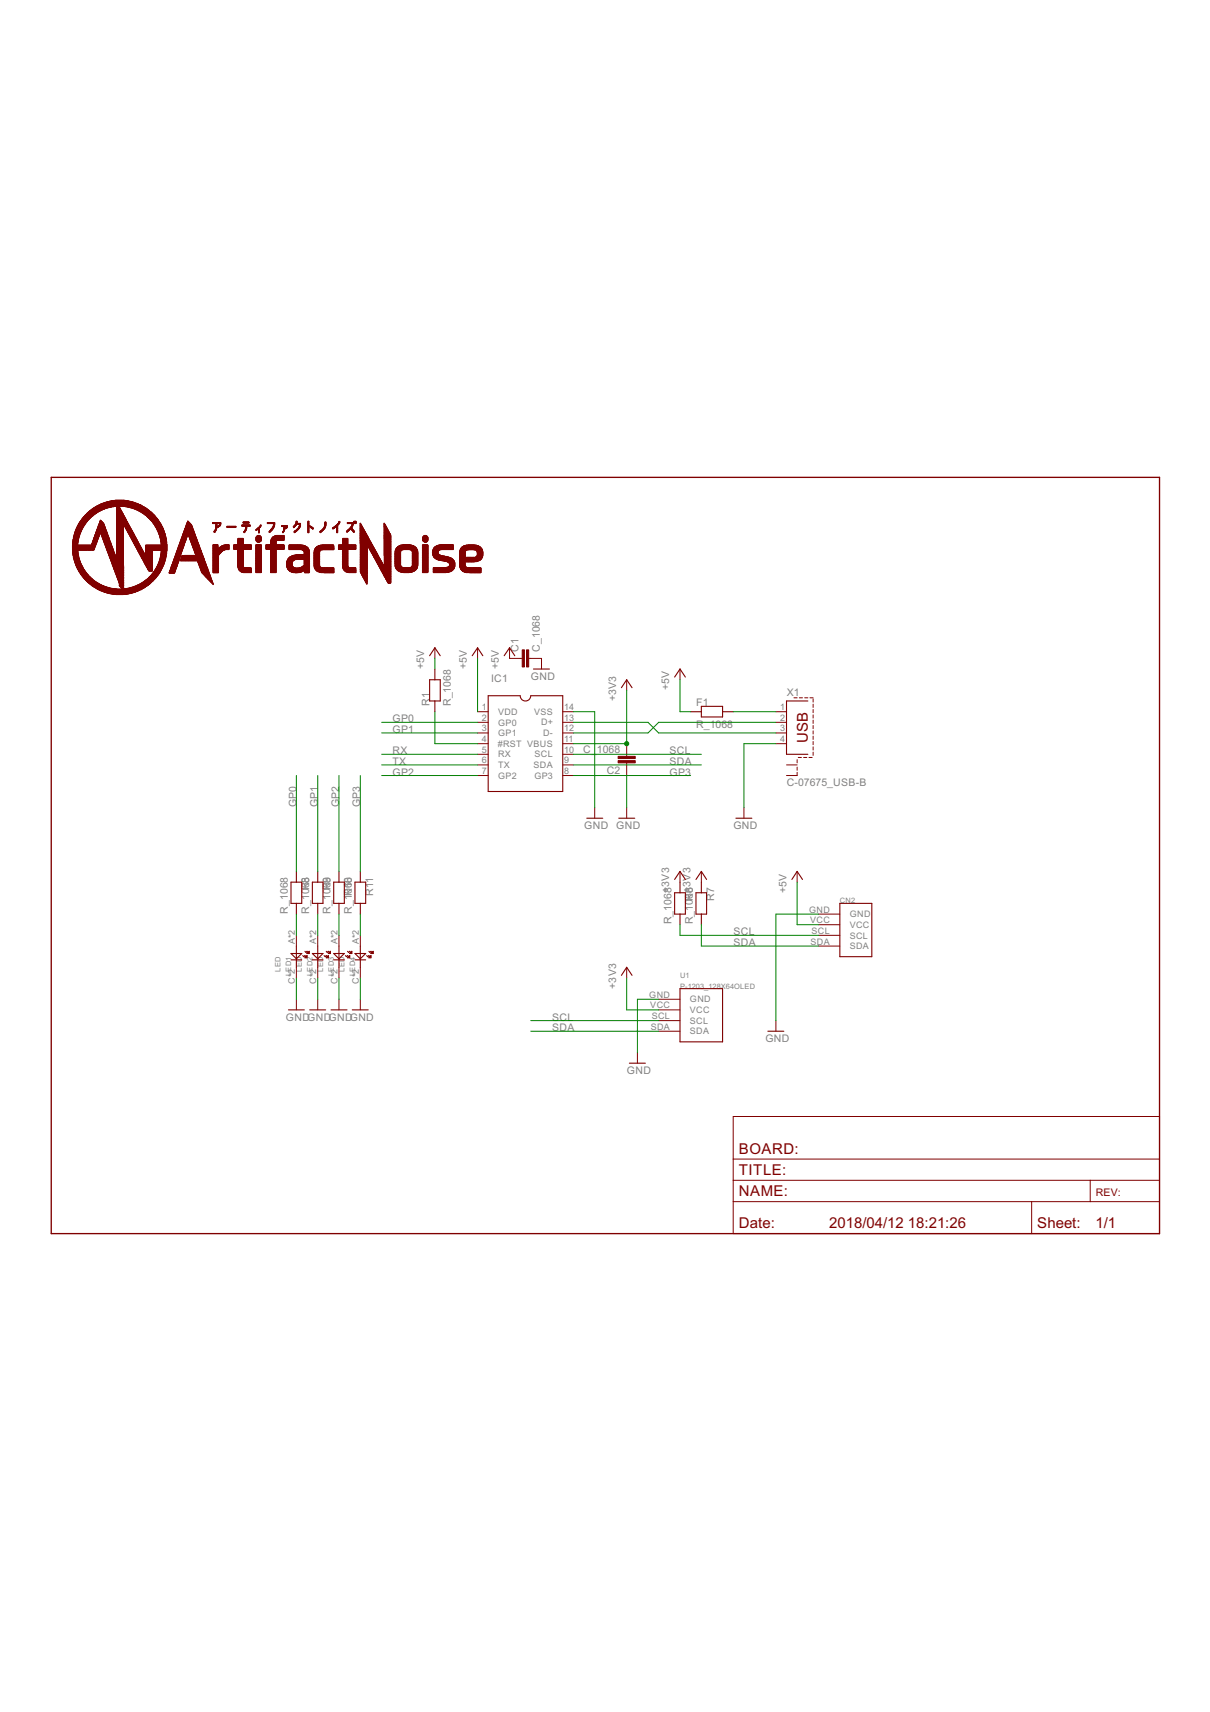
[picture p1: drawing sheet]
<svg xmlns="http://www.w3.org/2000/svg" width="210mm" height="297mm" viewBox="0 0 210 297" stroke-linecap="round" stroke-linejoin="round" font-family="sans-serif">
<defs><g id="words">
<g font-size="2.9" fill="#800000">
<text x="140.1" y="129" transform="rotate(-90 140.1 129)">USB</text>
<text x="128.2" y="203.9">TITLE:</text>
<text x="128.2" y="200.2">BOARD:</text>
<text x="128.2" y="207.6">NAME:</text>
<text x="128.2" y="213.1">Date:</text>
<text x="143.8" y="213.1">2018/04/12</text>
<text x="157.5" y="213.1">18:21:26</text>
<text x="179.9" y="213.1">Sheet:</text>
<text x="190" y="213.1">1/1</text>
</g>
<g font-size="2" fill="#808080">
<text x="90" y="113.1" transform="rotate(-90 90 113.1)">C1</text>
<text x="93.7" y="113.1" transform="rotate(-90 93.7 113.1)">C_1068</text>
<text x="73.6" y="116.1" transform="rotate(-90 73.6 116.1)">+5V</text>
<text x="81" y="116.1" transform="rotate(-90 81 116.1)">+5V</text>
<text x="85.2" y="118.4">IC1</text>
<text x="86.5" y="116.1" transform="rotate(-90 86.5 116.1)">+5V</text>
<text x="92.1" y="117.9">GND</text>
<text x="116.1" y="119.8" transform="rotate(-90 116.1 119.8)">+5V</text>
<text x="68.1" y="125.3">GP0</text>
<text x="74.5" y="122.5" transform="rotate(-90 74.5 122.5)">R1</text>
<text x="78.2" y="122.5" transform="rotate(-90 78.2 122.5)">R_1068</text>
<text x="106.9" y="121.6" transform="rotate(-90 106.9 121.6)">+3V3</text>
<text x="120.8" y="122.6">F1</text>
<text x="136.5" y="120.7">X1</text>
<text x="68.1" y="127.2">GP1</text>
<text x="68.1" y="130.9">RX</text>
<text x="101.2" y="130.6">C_</text>
<text x="103.5" y="130.6">1068</text>
<text x="116.1" y="130.9">SCL</text>
<text x="120.8" y="126.3">R_1068</text>
<text x="68.1" y="134.6">GP2</text>
<text x="68.1" y="132.7">TX</text>
<text x="105.2" y="134.3">C2</text>
<text x="116.1" y="132.7">SDA</text>
<text x="116.1" y="134.6">GP3</text>
<text x="136.5" y="136.4">C-07675_USB-B</text>
<text x="51.4" y="140.1" transform="rotate(-90 51.4 140.1)">GP0</text>
<text x="55.1" y="140.1" transform="rotate(-90 55.1 140.1)">GP1</text>
<text x="58.8" y="140.1" transform="rotate(-90 58.8 140.1)">GP2</text>
<text x="62.5" y="140.1" transform="rotate(-90 62.5 140.1)">GP3</text>
<text x="101.4" y="143.8">GND GND</text>
<text x="127.2" y="143.8">GND</text>
<text x="53.6" y="154.2" transform="rotate(-90 53.6 154.2)">68</text>
<text x="57.3" y="154.2" transform="rotate(-90 57.3 154.2)">68</text>
<text x="61" y="155.2" transform="rotate(-90 61 155.2)">060</text>
<text x="64.7" y="155.4" transform="rotate(-90 64.7 155.4)">R11</text>
<text x="136.4" y="154.9" transform="rotate(-90 136.4 154.9)">+5V</text>
<text x="49.9" y="158.5" transform="rotate(-90 49.9 158.5)">R_1068</text>
<text x="53.6" y="158.5" transform="rotate(-90 53.6 158.5)">R_10R8</text>
<text x="57.3" y="158.5" transform="rotate(-90 57.3 158.5)">R_10R9</text>
<text x="61" y="158.5" transform="rotate(-90 61 158.5)">R_1R18</text>
<text x="116.5" y="160.4" transform="rotate(-90 116.5 160.4)">R_1068+3V3</text>
<text x="120.2" y="160.4" transform="rotate(-90 120.2 160.4)">R_10R6+3V3</text>
<text x="120.2" y="156" transform="rotate(-90 120.2 156)">68</text>
<text x="123.9" y="156.3" transform="rotate(-90 123.9 156.3)">R7</text>
<text x="127.2" y="162.3">SCL</text>
<text x="127.2" y="164.1">SDA</text>
<text x="106.9" y="171.5" transform="rotate(-90 106.9 171.5)">+3V3</text>
<text x="49.6" y="177.1">GNDGNDGNDGND</text>
<text x="95.8" y="177.1">SCL</text>
<text x="95.8" y="178.9">SDA</text>
<text x="132.8" y="180.8">GND</text>
<text x="108.7" y="186.3">GND</text>
</g>
<text font-size="2" fill="#800000" x="190.1" y="207.6">REV:</text>
<g font-size="1.7" fill="#808080">
<text x="83.6" y="123.2">1</text>
<text x="83.6" y="125.1">2</text>
<text x="86.4" y="124">VDD</text>
<text x="86.4" y="125.9">GP0</text>
<text x="92.7" y="124">VSS</text>
<text x="93.9" y="125.9">D+</text>
<text x="97.9" y="125.1">13</text>
<text x="97.9" y="123.2">14</text>
<text x="135.3" y="123.2">1</text>
<text x="135.3" y="125.1">2</text>
<text x="83.6" y="126.9">3</text>
<text x="83.6" y="128.8">4</text>
<text x="83.6" y="130.6">5</text>
<text x="86.4" y="129.6">#RST VBUS</text>
<text x="86.4" y="127.7">GP1</text>
<text x="86.4" y="131.4">RX</text>
<text x="92.7" y="131.4">SCL</text>
<text x="94.2" y="127.7">D-</text>
<text x="97.9" y="130.6">10</text>
<text x="97.9" y="128.8">11</text>
<text x="97.9" y="126.9">12</text>
<text x="135.3" y="126.9">3</text>
<text x="135.3" y="128.8">4</text>
<text x="83.6" y="132.5">6</text>
<text x="83.6" y="134.3">7</text>
<text x="86.4" y="133.3">TX</text>
<text x="86.4" y="135.1">GP2</text>
<text x="92.6" y="133.3">SDA</text>
<text x="92.7" y="135.1">GP3</text>
<text x="97.9" y="134.3">8</text>
<text x="97.9" y="132.5">9</text>
<text x="140.4" y="158.3">GND</text>
<text x="140.5" y="160.2">VCC</text>
<text x="147.4" y="159.1">GND</text>
<text x="147.4" y="161">VCC</text>
<text x="51.2" y="163.9" transform="rotate(-90 51.2 163.9)">A*2</text>
<text x="54.9" y="163.9" transform="rotate(-90 54.9 163.9)">A*2</text>
<text x="58.5" y="163.9" transform="rotate(-90 58.5 163.9)">A*2</text>
<text x="62.2" y="163.9" transform="rotate(-90 62.2 163.9)">A*2</text>
<text x="140.6" y="163.9">SDA</text>
<text x="140.8" y="162">SCL</text>
<text x="147.4" y="162.8">SCL</text>
<text x="147.4" y="164.7">SDA</text>
<text x="51.2" y="170.7" transform="rotate(-90 51.2 170.7)">C*2</text>
<text x="54.9" y="170.7" transform="rotate(-90 54.9 170.7)">C*2</text>
<text x="58.5" y="170.7" transform="rotate(-90 58.5 170.7)">C*2</text>
<text x="62.2" y="170.7" transform="rotate(-90 62.2 170.7)">C*2</text>
<text x="112.6" y="173.1">GND</text>
<text x="119.7" y="173.9">GND</text>
<text x="112.8" y="175">VCC</text>
<text x="112.9" y="178.7">SDA</text>
<text x="113.1" y="176.8">SCL</text>
<text x="119.7" y="175.8">VCC</text>
<text x="119.7" y="177.6">SCL</text>
<text x="119.7" y="179.5">SDA</text>
</g>
<g font-size="1.4" fill="#808080">
<text x="145.7" y="156.7">CN2</text>
<text x="48.6" y="168.6" transform="rotate(-90 48.6 168.6)">LED</text>
<text x="50.5" y="169.3" transform="rotate(-90 50.5 169.3)">LED1</text>
<text x="52.3" y="168.6" transform="rotate(-90 52.3 168.6)">LED</text>
<text x="54.2" y="169.3" transform="rotate(-90 54.2 169.3)">LED2</text>
<text x="56" y="168.6" transform="rotate(-90 56 168.6)">LED</text>
<text x="57.9" y="169.3" transform="rotate(-90 57.9 169.3)">LED3</text>
<text x="59.7" y="168.6" transform="rotate(-90 59.7 168.6)">LED</text>
<text x="61.6" y="169.3" transform="rotate(-90 61.6 169.3)">LED4</text>
<text x="118" y="171.5">P-1203_128X64OLED</text>
<text x="118" y="169.7">U1</text>
</g>
</g></defs>
<g fill="none" stroke="#800000" stroke-width=".19">
<path d="M74.5 117.9h1.9v3.7h-1.9zM74.5 113.8l.9-1.4 1 1.4M75.4 116.1v1.8M81.9 113.8l.9-1.4 1 1.4M87.5 113.8l.9-1.4 .9 1.4M92.5 116.1h2.8M107.8 119.3l.9-1.4 .9 1.4M117 117.5l1-1.4 .9 1.4M75.4 121.6v1.9M84.7 120.7h5.5a.92 .92 0 0 0 1 .9 .92 .92 0 0 0 .9-.9h5.5v16.6h-12.9zM119.8 123.5h1.9M121.7 122.6h3.6v1.8h-3.6z"/>
<path d="M125.3 123.5h1.9M140.1 121.6h-3.7v9.3h3.7M50.5 153.1h1.8v3.6h-1.8zM51.4 151.2v1.9M51.4 156.7v1.9M54.2 153.1h1.8v3.6h-1.8zM55.1 151.2v1.9M55.1 156.7v1.9M57.9 153.1h1.8v3.6h-1.8zM58.8 151.2v1.9M58.8 156.7v1.9M61.6 153.1h1.8v3.6h-1.8z"/>
<path d="M62.5 151.2v1.9M62.5 156.7v1.9M101.8 142h2.8M107.3 142h2.8M117 154.9h1.9v3.7h-1.9zM117 152.6l1-1.4 .9 1.4M118 153.1v1.8M118 158.6v1.8M120.7 154.9h1.9v3.7h-1.9zM120.7 152.6l1-1.4 .9 1.4M121.7 153.1v1.8M121.7 158.6v1.8"/>
<path d="M127.7 142h2.7M137.4 152.6l.9-1.4 .9 1.4M145.7 156.7h5.5v9.3h-5.5zM50 175.2h2.8M50.5 165.4h1.8l-.9 .9zM50.5 166.5h1.8M51.4 164.1v3.7M52.5 165.8l.2 .2 .2-.2 .2 .2M52.9 165.1l.2 .1 .2-.1 .1 .1M53 166h.3M53.2 165.9h.1M53.3 165.8v.4h-.4z"/>
<path d="M53.3 165.4h.3M53.4 165.3h.2M53.6 165.1h.1M53.6 165.1v.3h-.3zM53.7 175.2h2.8M54.2 165.4h1.8l-.9 .9zM54.2 166.5h1.8M55.1 164.1v3.7M56.2 165.8l.2 .2 .2-.2 .2 .2M56.6 165.1l.2 .1 .2-.1 .1 .1M56.7 166h.3M56.9 165.9h.1"/>
<path d="M57 165.8v.4h-.4zM57 165.4h.3M57.1 165.3h.2M57.3 165.1h.1M57.3 165.1v.3h-.3zM57.4 175.2h2.8M57.9 165.4h1.8l-.9 .9zM57.9 166.5h1.8M58.8 164.1v3.7M59.9 165.8l.2 .2 .2-.2 .2 .2M60.3 165.1l.2 .1 .2-.1 .1 .1M60.4 166h.3"/>
<path d="M60.6 165.9h.1M60.7 165.8v.4h-.4zM60.7 165.4h.3M60.8 165.3h.2M61 165.1h.1M61 165.1v.3h-.3zM61.1 175.2h2.8M61.6 165.4h1.8l-.9 .9zM61.6 166.5h1.8M62.5 164.1v3.7M63.6 165.8l.2 .2 .2-.2 .2 .2M64 165.1l.2 .1 .1-.1 .2 .1"/>
<path d="M64.1 166h.2M64.3 165.9h.1M64.3 165.8v.4h-.3zM64.4 165.4h.3M64.5 165.3h.2M64.7 165.1h.1M64.7 165.1v.3h-.4zM107.8 169.2l.9-1.4 .9 1.4M118 171.5h7.3v9.3h-7.3zM133.2 178.9h2.8M109.2 184.5h2.8"/>
</g>
<g fill="none" stroke="#800000" stroke-width=".17">
<path d="M75.4 112.4v1.8M82.8 112.4v1.8M88.4 112.4v1.8h2.2M91.7 114.2h2.2v1.9M108.7 117.9v1.9M118 116.1v1.8M82.8 123.5h1.9M82.8 125.3h1.9M82.8 127.2h1.9M82.8 129h1.9M82.8 132.7h1.9M82.8 134.6h1.9"/>
<path d="M82.8 130.9h1.9M97.6 123.5h1.9M97.6 125.3h1.9M97.6 127.2h1.9M97.6 129h1.9M97.6 132.7h1.9M97.6 134.6h1.9M97.6 130.9h1.9M108.7 129v2.2M108.7 132.4v2.2M134.6 123.5h1.8M134.6 125.3h1.8"/>
<path d="M134.6 127.2h1.8M134.6 129h1.8M136.4 132.7h1.9M137.7 121.1h.6M138.3 131.8v.6M138.3 133.1v.5M138.3 134v.6h-1.9M138.5 131.4h.5M138.7 121.1h.5M139.4 131.4h.6M139.6 121.1h.5M140.3 131.4h.6"/>
<path d="M140.5 121.1h.6M141.1 121.3v.5M141.1 122.2v.5M141.1 123.1v.6M141.1 124v.6M141.1 124.9v.6M141.1 125.9v.5M141.1 126.8v.6M141.1 127.7v.6M141.1 128.7v.5M141.1 129.6v.5M141.1 130.5v.6"/>
<path d="M103.2 140.1v1.9M108.7 140.1v1.9M118 151.2v1.9M121.7 151.2v1.9M129.1 140.1v1.9M138.3 151.2v1.9M142 158.6h3.7M51.4 162.3v1.8M51.4 167.8v1.9M51.4 173.4v1.8M55.1 162.3v1.8M55.1 167.8v1.9"/>
<path d="M55.1 173.4v1.8M58.8 162.3v1.8M58.8 167.8v1.9M58.8 173.4v1.8M62.5 162.3v1.8M62.5 167.8v1.9M62.5 173.4v1.8M108.7 167.8v1.9M114.3 173.4h3.7M114.3 175.2h3.7M114.3 177.1h3.7M114.3 178.9h3.7"/>
<path d="M134.6 177.1v1.8M142 160.4h3.7M142 162.3h3.7M142 164.1h3.7M110.6 182.6v1.9M127.2 193.7h73.9v20.3h-73.9zM127.2 204.8h73.9M127.2 208.5h73.9M127.2 201.1h73.9M179 208.5v5.5M189.1 204.8v3.7"/>
</g>
<g fill="#800000" stroke="#800000" stroke-width=".17">
<path d="M91.3 112.8h.4v2.9h-.4z"/>
<path d="M90.6 112.8h.4v2.9h-.4z"/>
<path d="M107.2 131.2h3v.4h-3z"/>
<path d="M107.2 132h3v.4h-3z"/>
<path d="M20.4 103.1l.8 .1z"/>
<path d="M19.8 103.1h1.8z"/>
<path d="M19.6 103.1h.1z"/>
<path d="M19.7 103.1h.2z"/>
<path d="M19.9 103.1h.1z"/>
<path d="M20 103.1h.2z"/>
<path d="M20.2 103.1h.1z"/>
<path d="M20.3 103.1h.1z"/>
<path d="M20.5 103.1h.1z"/>
<path d="M20.6 103.1h.1z"/>
<path d="M20.8 103.1h.1z"/>
<path d="M20.9 103.1h.1z"/>
<path d="M21 103.1h.2z"/>
<path d="M21.2 103.1h.1z"/>
<path d="M21.3 103.1h.2z"/>
<path d="M21.5 103.1h.1z"/>
<path d="M21.6 103.1h.2z"/>
<path d="M21.8 103.1h.1z"/>
<path d="M19.3 103l2.9 .1z"/>
<path d="M19.2 103h.1z"/>
<path d="M19.3 103h.1z"/>
<path d="M19.5 103h.1z"/>
<path d="M19.6 103h.1z"/>
<path d="M19.7 103h.2z"/>
<path d="M19.9 103h.1z"/>
<path d="M20 103h.2z"/>
<path d="M20.2 103h.1z"/>
<path d="M20.3 103h.1z"/>
<path d="M20.5 103h.1z"/>
<path d="M20.6 103h.1z"/>
<path d="M20.8 103h.1z"/>
<path d="M20.9 103h.1z"/>
<path d="M21 103h.2z"/>
<path d="M21.2 103h.1z"/>
<path d="M21.3 103h.2z"/>
<path d="M21.5 103h.1z"/>
<path d="M21.6 103h.2z"/>
<path d="M21.8 103h.1z"/>
<path d="M21.9 103h.2z"/>
<path d="M22.1 103h.1z"/>
<path d="M22.2 103h.1z"/>
<path d="M19 103h3.6z"/>
<path d="M18.9 102.9l.2 .1z"/>
<path d="M19.1 102.9l.1 .1z"/>
<path d="M19.2 102.9l.1 .1z"/>
<path d="M19.4 102.9l.1 .1z"/>
<path d="M19.5 102.9l.1 .1z"/>
<path d="M19.7 102.9l.1 .1z"/>
<path d="M19.8 102.9l.1 .1z"/>
<path d="M20 102.9l.1 .1z"/>
<path d="M20.1 102.9l.1 .1z"/>
<path d="M20.3 102.9l.1 .1z"/>
<path d="M20.4 102.9l.1 .1z"/>
<path d="M20.5 102.9l.2 .1z"/>
<path d="M20.7 102.9l.1 .1z"/>
<path d="M20.8 102.9l.2 .1z"/>
<path d="M21 102.9l.1 .1z"/>
<path d="M21.1 102.9l.2 .1z"/>
<path d="M21.3 102.9l.1 .1z"/>
<path d="M21.4 102.9l.1 .1z"/>
<path d="M21.5 102.9l.2 .1z"/>
<path d="M21.7 102.9l.1 .1z"/>
<path d="M21.8 102.9l.2 .1z"/>
<path d="M22 102.9l.1 .1z"/>
<path d="M22.1 102.9l.2 .1z"/>
<path d="M22.3 102.9l.1 .1z"/>
<path d="M22.4 102.9l.2 .1z"/>
<path d="M22.6 102.9l.1 .1z"/>
<path d="M18.7 102.9h4.2z"/>
<path d="M18.5 102.8l4.5 .1z"/>
<path d="M18.4 102.8h4.7z"/>
<path d="M18.3 102.8h.1z"/>
<path d="M18.4 102.8h.2z"/>
<path d="M18.6 102.8h.1z"/>
<path d="M18.7 102.8h.1z"/>
<path d="M18.9 102.8h.1z"/>
<path d="M19 102.8h.1z"/>
<path d="M19.2 102.8h.1z"/>
<path d="M19.3 102.8h.1z"/>
<path d="M19.5 102.8h.1z"/>
<path d="M19.6 102.8h.1z"/>
<path d="M19.7 102.8h.2z"/>
<path d="M19.9 102.8h.1z"/>
<path d="M20 102.8h.2z"/>
<path d="M20.2 102.8h.1z"/>
<path d="M20.3 102.8h.1z"/>
<path d="M20.5 102.8h.1z"/>
<path d="M20.6 102.8h.1z"/>
<path d="M20.8 102.8h.1z"/>
<path d="M20.9 102.8h.1z"/>
<path d="M21 102.8h.2z"/>
<path d="M21.2 102.8h.1z"/>
<path d="M21.3 102.8h.2z"/>
<path d="M21.5 102.8h.1z"/>
<path d="M21.6 102.8h.2z"/>
<path d="M21.8 102.8h.1z"/>
<path d="M21.9 102.8h.2z"/>
<path d="M22.1 102.8h.1z"/>
<path d="M22.2 102.8h.1z"/>
<path d="M22.4 102.8h.1z"/>
<path d="M22.5 102.8h.1z"/>
<path d="M22.6 102.8h.2z"/>
<path d="M22.8 102.8h.1z"/>
<path d="M22.9 102.8h.2z"/>
<path d="M23.1 102.8h.1z"/>
<path d="M18.2 102.7l5.2 .1z"/>
<path d="M18.1 102.7h.2z"/>
<path d="M18.3 102.7h.1z"/>
<path d="M18.4 102.7h.2z"/>
<path d="M18.6 102.7h.1z"/>
<path d="M18.7 102.7h.1z"/>
<path d="M18.9 102.7h.1z"/>
<path d="M19 102.7h.1z"/>
<path d="M19.2 102.7h.1z"/>
<path d="M19.3 102.7h.1z"/>
<path d="M19.5 102.7h.1z"/>
<path d="M19.6 102.7h.1z"/>
<path d="M19.7 102.7h.2z"/>
<path d="M19.9 102.7h.1z"/>
<path d="M20 102.7h.2z"/>
<path d="M20.2 102.7h.1z"/>
<path d="M20.3 102.7h.1z"/>
<path d="M20.5 102.7h.1z"/>
<path d="M20.6 102.7h.1z"/>
<path d="M20.8 102.7h.1z"/>
<path d="M20.9 102.7h.1z"/>
<path d="M21 102.7h.2z"/>
<path d="M21.2 102.7h.1z"/>
<path d="M21.3 102.7h.2z"/>
<path d="M21.5 102.7h.1z"/>
<path d="M21.6 102.7h.2z"/>
<path d="M21.8 102.7h.1z"/>
<path d="M21.9 102.7h.2z"/>
<path d="M22.1 102.7h.1z"/>
<path d="M22.2 102.7h.1z"/>
<path d="M22.4 102.7h.1z"/>
<path d="M22.5 102.7h.1z"/>
<path d="M22.6 102.7h.2z"/>
<path d="M22.8 102.7h.1z"/>
<path d="M22.9 102.7h.2z"/>
<path d="M23.1 102.7h.1z"/>
<path d="M23.2 102.7h.1z"/>
<path d="M18 102.7h5.6z"/>
<path d="M17.9 102.6l.2 .1z"/>
<path d="M18.1 102.6l.1 .1z"/>
<path d="M18.2 102.6l.1 .1z"/>
<path d="M18.4 102.6l.1 .1z"/>
<path d="M18.5 102.6l.1 .1z"/>
<path d="M18.6 102.6l.2 .1z"/>
<path d="M18.8 102.6l.1 .1z"/>
<path d="M18.9 102.6l.2 .1z"/>
<path d="M19.1 102.6l.1 .1z"/>
<path d="M19.2 102.6l.1 .1z"/>
<path d="M19.4 102.6l.1 .1z"/>
<path d="M19.5 102.6l.1 .1z"/>
<path d="M19.7 102.6l.1 .1z"/>
<path d="M19.8 102.6l.1 .1z"/>
<path d="M20 102.6l.1 .1z"/>
<path d="M20.1 102.6l.1 .1z"/>
<path d="M20.3 102.6l.1 .1z"/>
<path d="M20.4 102.6l.1 .1z"/>
<path d="M20.5 102.6l.2 .1z"/>
<path d="M20.7 102.6l.1 .1z"/>
<path d="M20.8 102.6l.2 .1z"/>
<path d="M21 102.6l.1 .1z"/>
<path d="M21.1 102.6l.2 .1z"/>
<path d="M21.3 102.6l.1 .1z"/>
<path d="M21.4 102.6l.1 .1z"/>
<path d="M21.5 102.6l.2 .1z"/>
<path d="M21.7 102.6l.1 .1z"/>
<path d="M21.8 102.6l.2 .1z"/>
<path d="M22 102.6l.1 .1z"/>
<path d="M22.1 102.6l.2 .1z"/>
<path d="M22.3 102.6l.1 .1z"/>
<path d="M22.4 102.6l.2 .1z"/>
<path d="M22.6 102.6l.1 .1z"/>
<path d="M22.7 102.6l.1 .1z"/>
<path d="M22.9 102.6l.1 .1z"/>
<path d="M23 102.6l.1 .1z"/>
<path d="M23.2 102.6l.1 .1z"/>
<path d="M23.3 102.6l.1 .1z"/>
<path d="M23.5 102.6l.1 .1z"/>
<path d="M17.7 102.6h6z"/>
<path d="M17.7 102.6h6.2z"/>
<path d="M17.6 102.5l6.4 .1z"/>
<path d="M17.5 102.5h.2z"/>
<path d="M17.7 102.5h.1z"/>
<path d="M17.8 102.5h.2z"/>
<path d="M18 102.5h.1z"/>
<path d="M18.1 102.5h.2z"/>
<path d="M18.3 102.5h.1z"/>
<path d="M18.4 102.5h.2z"/>
<path d="M18.6 102.5h.1z"/>
<path d="M18.7 102.5h.1z"/>
<path d="M18.9 102.5h.1z"/>
<path d="M19 102.5h.1z"/>
<path d="M19.2 102.5h.1z"/>
<path d="M19.3 102.5h.1z"/>
<path d="M19.5 102.5h.1z"/>
<path d="M19.6 102.5h.1z"/>
<path d="M19.7 102.5h.2z"/>
<path d="M19.9 102.5h.1z"/>
<path d="M20 102.5h.2z"/>
<path d="M20.2 102.5h.1z"/>
<path d="M20.3 102.5h.1z"/>
<path d="M20.5 102.5h.1z"/>
<path d="M20.6 102.5h.1z"/>
<path d="M20.8 102.5h.1z"/>
<path d="M20.9 102.5h.1z"/>
<path d="M21 102.5h.2z"/>
<path d="M21.2 102.5h.1z"/>
<path d="M21.3 102.5h.2z"/>
<path d="M21.5 102.5h.1z"/>
<path d="M21.6 102.5h.2z"/>
<path d="M21.8 102.5h.1z"/>
<path d="M21.9 102.5h.2z"/>
<path d="M22.1 102.5h.1z"/>
<path d="M22.2 102.5h.1z"/>
<path d="M22.4 102.5h.1z"/>
<path d="M22.5 102.5h.1z"/>
<path d="M22.6 102.5h.2z"/>
<path d="M22.8 102.5h.1z"/>
<path d="M22.9 102.5h.2z"/>
<path d="M23.1 102.5h.1z"/>
<path d="M23.2 102.5h.1z"/>
<path d="M23.4 102.5h.1z"/>
<path d="M23.5 102.5h.1z"/>
<path d="M23.7 102.5h.1z"/>
<path d="M23.8 102.5h.1z"/>
<path d="M17.4 102.4l6.7 .1z"/>
<path d="M17.4 102.4h.1z"/>
<path d="M17.5 102.4h.2z"/>
<path d="M17.7 102.4h.1z"/>
<path d="M17.8 102.4h.2z"/>
<path d="M18 102.4h.1z"/>
<path d="M18.1 102.4h.2z"/>
<path d="M18.3 102.4h.1z"/>
<path d="M18.4 102.4h.2z"/>
<path d="M18.6 102.4h.1z"/>
<path d="M18.7 102.4h.1z"/>
<path d="M18.9 102.4h.1z"/>
<path d="M19 102.4h.1z"/>
<path d="M19.2 102.4h.1z"/>
<path d="M19.3 102.4h.1z"/>
<path d="M19.5 102.4h.1z"/>
<path d="M19.6 102.4h.1z"/>
<path d="M19.7 102.4h.2z"/>
<path d="M19.9 102.4h.1z"/>
<path d="M20 102.4h.2z"/>
<path d="M20.2 102.4h.1z"/>
<path d="M20.3 102.4h.1z"/>
<path d="M20.5 102.4h.1z"/>
<path d="M20.6 102.4h.1z"/>
<path d="M20.8 102.4h.1z"/>
<path d="M20.9 102.4h.1z"/>
<path d="M21 102.4h.2z"/>
<path d="M21.2 102.4h.1z"/>
<path d="M21.3 102.4h.2z"/>
<path d="M21.5 102.4h.1z"/>
<path d="M21.6 102.4h.2z"/>
<path d="M21.8 102.4h.1z"/>
<path d="M21.9 102.4h.2z"/>
<path d="M22.1 102.4h.1z"/>
<path d="M22.2 102.4h.1z"/>
<path d="M22.4 102.4h.1z"/>
<path d="M22.5 102.4h.1z"/>
<path d="M22.6 102.4h.2z"/>
<path d="M22.8 102.4h.1z"/>
<path d="M22.9 102.4h.2z"/>
<path d="M23.1 102.4h.1z"/>
<path d="M23.2 102.4h.1z"/>
<path d="M23.4 102.4h.1z"/>
<path d="M23.5 102.4h.1z"/>
<path d="M23.7 102.4h.1z"/>
<path d="M23.8 102.4h.1z"/>
<path d="M24 102.4h.1z"/>
<path d="M17.2 102.4h7.1z"/>
<path d="M17.2 102.3l.1 .1z"/>
<path d="M17.3 102.3l.2 .1z"/>
<path d="M17.5 102.3l.1 .1z"/>
<path d="M17.6 102.3l.2 .1z"/>
<path d="M17.8 102.3l.1 .1z"/>
<path d="M17.9 102.3l.2 .1z"/>
<path d="M18.1 102.3l.1 .1z"/>
<path d="M18.2 102.3l.1 .1z"/>
<path d="M18.4 102.3l.1 .1z"/>
<path d="M18.5 102.3l.1 .1z"/>
<path d="M18.6 102.3l.2 .1z"/>
<path d="M18.8 102.3l.1 .1z"/>
<path d="M18.9 102.3l.2 .1z"/>
<path d="M19.1 102.3l.1 .1z"/>
<path d="M19.2 102.3l.1 .1z"/>
<path d="M19.4 102.3l.1 .1z"/>
<path d="M19.5 102.3l.1 .1z"/>
<path d="M19.7 102.3l.1 .1z"/>
<path d="M19.8 102.3l.1 .1z"/>
<path d="M20 102.3l.1 .1z"/>
<path d="M20.1 102.3l.1 .1z"/>
<path d="M20.3 102.3l.1 .1z"/>
<path d="M20.4 102.3l.1 .1z"/>
<path d="M20.5 102.3l.2 .1z"/>
<path d="M20.7 102.3l.1 .1z"/>
<path d="M20.8 102.3l.2 .1z"/>
<path d="M21 102.3l.1 .1z"/>
<path d="M21.1 102.3l.2 .1z"/>
<path d="M21.3 102.3l.1 .1z"/>
<path d="M21.4 102.3l.1 .1z"/>
<path d="M21.5 102.3l.2 .1z"/>
<path d="M21.7 102.3l.1 .1z"/>
<path d="M21.8 102.3l.2 .1z"/>
<path d="M22 102.3l.1 .1z"/>
<path d="M22.1 102.3l.2 .1z"/>
<path d="M22.3 102.3l.1 .1z"/>
<path d="M22.4 102.3l.2 .1z"/>
<path d="M22.6 102.3l.1 .1z"/>
<path d="M22.7 102.3l.1 .1z"/>
<path d="M22.9 102.3l.1 .1z"/>
<path d="M23 102.3l.1 .1z"/>
<path d="M23.2 102.3l.1 .1z"/>
<path d="M23.3 102.3l.1 .1z"/>
<path d="M23.5 102.3l.1 .1z"/>
<path d="M23.6 102.3l.1 .1z"/>
<path d="M23.7 102.3l.2 .1z"/>
<path d="M23.9 102.3l.1 .1z"/>
<path d="M24 102.3l.2 .1z"/>
<path d="M24.2 102.3l.1 .1z"/>
<path d="M17.1 102.3h7.3z"/>
<path d="M16.9 102.2l7.7 .1z"/>
<path d="M17 102.2h.1z"/>
<path d="M17.1 102.2h.2z"/>
<path d="M17.3 102.2h.1z"/>
<path d="M17.4 102.2h.1z"/>
<path d="M17.5 102.2h.2z"/>
<path d="M17.7 102.2h.1z"/>
<path d="M17.8 102.2h.2z"/>
<path d="M18 102.2h.1z"/>
<path d="M18.1 102.2h.2z"/>
<path d="M18.3 102.2h.1z"/>
<path d="M18.4 102.2h.2z"/>
<path d="M18.6 102.2h.1z"/>
<path d="M18.7 102.2h.1z"/>
<path d="M18.9 102.2h.1z"/>
<path d="M19 102.2h.1z"/>
<path d="M19.2 102.2h.1z"/>
<path d="M19.3 102.2h.1z"/>
<path d="M19.5 102.2h.1z"/>
<path d="M19.6 102.2h.1z"/>
<path d="M19.7 102.2h.2z"/>
<path d="M19.9 102.2h.1z"/>
<path d="M20 102.2h.2z"/>
<path d="M21.2 102.2h.1z"/>
<path d="M21.3 102.2h.2z"/>
<path d="M21.5 102.2h.1z"/>
<path d="M21.6 102.2h.2z"/>
<path d="M21.8 102.2h.1z"/>
<path d="M21.9 102.2h.2z"/>
<path d="M22.1 102.2h.1z"/>
<path d="M22.2 102.2h.1z"/>
<path d="M22.4 102.2h.1z"/>
<path d="M22.5 102.2h.1z"/>
<path d="M22.6 102.2h.2z"/>
<path d="M22.8 102.2h.1z"/>
<path d="M22.9 102.2h.2z"/>
<path d="M23.1 102.2h.1z"/>
<path d="M23.2 102.2h.1z"/>
<path d="M23.4 102.2h.1z"/>
<path d="M23.5 102.2h.1z"/>
<path d="M23.7 102.2h.1z"/>
<path d="M23.8 102.2h.1z"/>
<path d="M24 102.2h.1z"/>
<path d="M24.1 102.2h.1z"/>
<path d="M24.3 102.2h.1z"/>
<path d="M24.4 102.2h.1z"/>
<path d="M16.8 102.2h3.1z"/>
<path d="M21.2 102.2h.2z"/>
<path d="M21.6 102.2h3.1z"/>
<path d="M16.8 102.1l.2 .1z"/>
<path d="M17 102.1l.1 .1z"/>
<path d="M17.1 102.1l.2 .1z"/>
<path d="M17.3 102.1l.1 .1z"/>
<path d="M17.4 102.1l.1 .1z"/>
<path d="M17.5 102.1l.2 .1z"/>
<path d="M17.7 102.1l.1 .1z"/>
<path d="M17.8 102.1l.2 .1z"/>
<path d="M18 102.1l.1 .1z"/>
<path d="M18.1 102.1l.2 .1z"/>
<path d="M18.3 102.1l.1 .1z"/>
<path d="M18.4 102.1l.2 .1z"/>
<path d="M18.6 102.1l.1 .1z"/>
<path d="M18.7 102.1l.1 .1z"/>
<path d="M18.9 102.1l.1 .1z"/>
<path d="M19 102.1l.1 .1z"/>
<path d="M19.2 102.1l.1 .1z"/>
<path d="M19.3 102.1l.1 .1z"/>
<path d="M19.5 102.1l.1 .1z"/>
<path d="M21.2 102.1l.1 .1z"/>
<path d="M21.3 102.1l.2 .1z"/>
<path d="M21.9 102.1l.2 .1z"/>
<path d="M22.1 102.1l.1 .1z"/>
<path d="M22.2 102.1l.1 .1z"/>
<path d="M22.4 102.1l.1 .1z"/>
<path d="M22.5 102.1l.1 .1z"/>
<path d="M22.6 102.1l.2 .1z"/>
<path d="M22.8 102.1l.1 .1z"/>
<path d="M22.9 102.1l.2 .1z"/>
<path d="M23.1 102.1l.1 .1z"/>
<path d="M23.2 102.1l.1 .1z"/>
<path d="M23.4 102.1l.1 .1z"/>
<path d="M23.5 102.1l.1 .1z"/>
<path d="M23.7 102.1l.1 .1z"/>
<path d="M23.8 102.1l.1 .1z"/>
<path d="M24 102.1l.1 .1z"/>
<path d="M24.1 102.1l.1 .1z"/>
<path d="M24.3 102.1l.1 .1z"/>
<path d="M24.4 102.1l.1 .1z"/>
<path d="M24.5 102.1l.2 .1z"/>
<path d="M16.7 102.1h2.7z"/>
<path d="M21.1 102.1h.3z"/>
<path d="M22.1 102.1h2.7z"/>
<path d="M16.8 102l.1 .1z"/>
<path d="M16.9 102l.1 .1z"/>
<path d="M17 102l.2 .1z"/>
<path d="M17.2 102l.1 .1z"/>
<path d="M17.3 102l.2 .1z"/>
<path d="M17.5 102l.1 .1z"/>
<path d="M17.6 102l.2 .1z"/>
<path d="M17.8 102l.1 .1z"/>
<path d="M17.9 102l.2 .1z"/>
<path d="M18.1 102l.1 .1z"/>
<path d="M18.2 102l.1 .1z"/>
<path d="M18.4 102l.1 .1z"/>
<path d="M18.5 102l.1 .1z"/>
<path d="M18.6 102l.2 .1z"/>
<path d="M18.8 102l.1 .1z"/>
<path d="M18.9 102l.2 .1z"/>
<path d="M21.1 102l.2 .1z"/>
<path d="M21.3 102l.1 .1z"/>
<path d="M22.4 102l.2 .1z"/>
<path d="M22.6 102l.1 .1z"/>
<path d="M22.7 102l.1 .1z"/>
<path d="M22.9 102l.1 .1z"/>
<path d="M23 102l.1 .1z"/>
<path d="M23.2 102l.1 .1z"/>
<path d="M23.3 102l.1 .1z"/>
<path d="M23.5 102l.1 .1z"/>
<path d="M23.6 102l.1 .1z"/>
<path d="M23.7 102l.2 .1z"/>
<path d="M23.9 102l.1 .1z"/>
<path d="M24 102l.2 .1z"/>
<path d="M24.2 102l.1 .1z"/>
<path d="M24.3 102l.1 .1z"/>
<path d="M24.5 102l.1 .1z"/>
<path d="M24.6 102l.1 .1z"/>
<path d="M24.8 102l.1 .1z"/>
<path d="M16.6 102h2.5z"/>
<path d="M21 102h.4z"/>
<path d="M22.5 102h2.5z"/>
<path d="M16.5 102h2.4z"/>
<path d="M22.6 102h2.4z"/>
<path d="M16.4 101.9l2.3 .1z"/>
<path d="M21 101.9l.4 .1z"/>
<path d="M22.7 101.9l2.4 .1z"/>
<path d="M16.4 101.9h.1z"/>
<path d="M16.5 101.9h.2z"/>
<path d="M16.7 101.9h.1z"/>
<path d="M16.8 101.9h.2z"/>
<path d="M17 101.9h.1z"/>
<path d="M17.1 101.9h.2z"/>
<path d="M17.3 101.9h.1z"/>
<path d="M17.4 101.9h.1z"/>
<path d="M17.5 101.9h.2z"/>
<path d="M17.7 101.9h.1z"/>
<path d="M17.8 101.9h.2z"/>
<path d="M18 101.9h.1z"/>
<path d="M18.1 101.9h.2z"/>
<path d="M18.3 101.9h.1z"/>
<path d="M18.4 101.9h.2z"/>
<path d="M21 101.9h.2z"/>
<path d="M21.2 101.9h.1z"/>
<path d="M21.3 101.9h.2z"/>
<path d="M22.9 101.9h.2z"/>
<path d="M23.1 101.9h.1z"/>
<path d="M23.2 101.9h.1z"/>
<path d="M23.4 101.9h.1z"/>
<path d="M23.5 101.9h.1z"/>
<path d="M23.7 101.9h.1z"/>
<path d="M23.8 101.9h.1z"/>
<path d="M24 101.9h.1z"/>
<path d="M24.1 101.9h.1z"/>
<path d="M24.3 101.9h.1z"/>
<path d="M24.4 101.9h.1z"/>
<path d="M24.5 101.9h.2z"/>
<path d="M24.7 101.9h.1z"/>
<path d="M24.8 101.9h.2z"/>
<path d="M25 101.9h.1z"/>
<path d="M16.4 101.9h2.1z"/>
<path d="M21 101.9h.4z"/>
<path d="M23 101.9h2.2z"/>
<path d="M16.4 101.8l.1 .1z"/>
<path d="M16.5 101.8l.2 .1z"/>
<path d="M16.7 101.8l.1 .1z"/>
<path d="M16.8 101.8l.2 .1z"/>
<path d="M17 101.8l.1 .1z"/>
<path d="M17.1 101.8l.2 .1z"/>
<path d="M17.3 101.8l.1 .1z"/>
<path d="M17.4 101.8l.1 .1z"/>
<path d="M17.5 101.8l.2 .1z"/>
<path d="M17.7 101.8l.1 .1z"/>
<path d="M17.8 101.8l.2 .1z"/>
<path d="M18 101.8l.1 .1z"/>
<path d="M18.1 101.8l.2 .1z"/>
<path d="M18.3 101.8l.1 .1z"/>
<path d="M20.9 101.8l.1 .1z"/>
<path d="M21 101.8l.2 .1z"/>
<path d="M21.2 101.8l.1 .1z"/>
<path d="M21.3 101.8l.2 .1z"/>
<path d="M23.1 101.8l.1 .1z"/>
<path d="M23.2 101.8l.1 .1z"/>
<path d="M23.4 101.8l.1 .1z"/>
<path d="M23.5 101.8l.1 .1z"/>
<path d="M23.7 101.8l.1 .1z"/>
<path d="M23.8 101.8l.1 .1z"/>
<path d="M24 101.8l.1 .1z"/>
<path d="M24.1 101.8l.1 .1z"/>
<path d="M24.3 101.8l.1 .1z"/>
<path d="M24.4 101.8l.1 .1z"/>
<path d="M24.5 101.8l.2 .1z"/>
<path d="M24.7 101.8l.1 .1z"/>
<path d="M24.8 101.8l.2 .1z"/>
<path d="M25 101.8l.1 .1z"/>
<path d="M25.1 101.8l.2 .1z"/>
<path d="M16.2 101.8h2.1z"/>
<path d="M20.9 101.8h.5z"/>
<path d="M23.2 101.8h2.1z"/>
<path d="M16.2 101.7l.1 .1z"/>
<path d="M16.3 101.7l.1 .1z"/>
<path d="M16.5 101.7l.1 .1z"/>
<path d="M16.6 101.7l.1 .1z"/>
<path d="M16.8 101.7l.1 .1z"/>
<path d="M16.9 101.7l.1 .1z"/>
<path d="M17 101.7l.2 .1z"/>
<path d="M17.2 101.7l.1 .1z"/>
<path d="M17.3 101.7l.2 .1z"/>
<path d="M17.5 101.7l.1 .1z"/>
<path d="M17.6 101.7l.2 .1z"/>
<path d="M17.8 101.7l.1 .1z"/>
<path d="M17.9 101.7l.2 .1z"/>
<path d="M18.1 101.7l.1 .1z"/>
<path d="M20.8 101.7l.2 .1z"/>
<path d="M21 101.7l.1 .1z"/>
<path d="M21.1 101.7l.2 .1z"/>
<path d="M21.3 101.7l.1 .1z"/>
<path d="M23.3 101.7l.1 .1z"/>
<path d="M23.5 101.7l.1 .1z"/>
<path d="M23.6 101.7l.1 .1z"/>
<path d="M23.7 101.7l.2 .1z"/>
<path d="M23.9 101.7l.1 .1z"/>
<path d="M24 101.7l.2 .1z"/>
<path d="M24.2 101.7l.1 .1z"/>
<path d="M24.3 101.7l.1 .1z"/>
<path d="M24.5 101.7l.1 .1z"/>
<path d="M24.6 101.7l.1 .1z"/>
<path d="M24.8 101.7l.1 .1z"/>
<path d="M24.9 101.7l.1 .1z"/>
<path d="M25 101.7l.2 .1z"/>
<path d="M25.2 101.7l.1 .1z"/>
<path d="M16.2 101.7h1.9z"/>
<path d="M20.8 101.7h.6z"/>
<path d="M23.3 101.7h2.1z"/>
<path d="M16.1 101.7h1.9z"/>
<path d="M23.5 101.7h2z"/>
<path d="M16 101.6l1.9 .1z"/>
<path d="M20.7 101.6l.7 .1z"/>
<path d="M23.6 101.6l1.9 .1z"/>
<path d="M16 101.6h.1z"/>
<path d="M16.1 101.6h.1z"/>
<path d="M16.2 101.6h.2z"/>
<path d="M16.4 101.6h.1z"/>
<path d="M16.5 101.6h.2z"/>
<path d="M16.7 101.6h.1z"/>
<path d="M16.8 101.6h.2z"/>
<path d="M17 101.6h.1z"/>
<path d="M17.1 101.6h.2z"/>
<path d="M17.3 101.6h.1z"/>
<path d="M17.4 101.6h.1z"/>
<path d="M17.5 101.6h.2z"/>
<path d="M17.7 101.6h.1z"/>
<path d="M20.8 101.6h.1z"/>
<path d="M20.9 101.6h.1z"/>
<path d="M21 101.6h.2z"/>
<path d="M21.2 101.6h.1z"/>
<path d="M21.3 101.6h.2z"/>
<path d="M23.7 101.6h.1z"/>
<path d="M23.8 101.6h.1z"/>
<path d="M24 101.6h.1z"/>
<path d="M24.1 101.6h.1z"/>
<path d="M24.3 101.6h.1z"/>
<path d="M24.4 101.6h.1z"/>
<path d="M24.5 101.6h.2z"/>
<path d="M24.7 101.6h.1z"/>
<path d="M24.8 101.6h.2z"/>
<path d="M25 101.6h.1z"/>
<path d="M25.1 101.6h.2z"/>
<path d="M25.3 101.6h.1z"/>
<path d="M25.4 101.6h.1z"/>
<path d="M15.9 101.6h1.9z"/>
<path d="M20.7 101.6h.7z"/>
<path d="M23.7 101.6h2z"/>
<path d="M16 101.5l.1 .1z"/>
<path d="M16.1 101.5l.1 .1z"/>
<path d="M16.2 101.5l.2 .1z"/>
<path d="M16.4 101.5l.1 .1z"/>
<path d="M16.5 101.5l.2 .1z"/>
<path d="M16.7 101.5l.1 .1z"/>
<path d="M16.8 101.5l.2 .1z"/>
<path d="M17 101.5l.1 .1z"/>
<path d="M17.1 101.5l.2 .1z"/>
<path d="M17.3 101.5l.1 .1z"/>
<path d="M17.4 101.5l.1 .1z"/>
<path d="M17.5 101.5l.2 .1z"/>
<path d="M20.8 101.5l.1 .1z"/>
<path d="M20.9 101.5l.1 .1z"/>
<path d="M21 101.5l.2 .1z"/>
<path d="M21.2 101.5l.1 .1z"/>
<path d="M21.3 101.5l.2 .1z"/>
<path d="M23.8 101.5l.1 .1z"/>
<path d="M24 101.5l.1 .1z"/>
<path d="M24.1 101.5l.1 .1z"/>
<path d="M24.3 101.5l.1 .1z"/>
<path d="M24.4 101.5l.1 .1z"/>
<path d="M24.5 101.5l.2 .1z"/>
<path d="M24.7 101.5l.1 .1z"/>
<path d="M24.8 101.5l.2 .1z"/>
<path d="M25 101.5l.1 .1z"/>
<path d="M25.1 101.5l.2 .1z"/>
<path d="M25.3 101.5l.1 .1z"/>
<path d="M25.4 101.5l.1 .1z"/>
<path d="M25.6 101.5l.1 .1z"/>
<path d="M15.8 101.5h1.8z"/>
<path d="M20.7 101.5h.7z"/>
<path d="M23.9 101.5h1.8z"/>
<path d="M15.9 101.5h.1z"/>
<path d="M16 101.5h.2z"/>
<path d="M16.2 101.5h.1z"/>
<path d="M16.3 101.5h.1z"/>
<path d="M16.5 101.5h.1z"/>
<path d="M16.6 101.5h.1z"/>
<path d="M16.8 101.5h.1z"/>
<path d="M16.9 101.5h.1z"/>
<path d="M17 101.5h.2z"/>
<path d="M17.2 101.5h.1z"/>
<path d="M17.3 101.5h.2z"/>
<path d="M20.7 101.5h.1z"/>
<path d="M20.8 101.5h.2z"/>
<path d="M21 101.5h.1z"/>
<path d="M21.1 101.5h.2z"/>
<path d="M21.3 101.5h.1z"/>
<path d="M24 101.5h.2z"/>
<path d="M24.2 101.5h.1z"/>
<path d="M24.3 101.5h.1z"/>
<path d="M24.5 101.5h.1z"/>
<path d="M24.6 101.5h.1z"/>
<path d="M24.8 101.5h.1z"/>
<path d="M24.9 101.5h.1z"/>
<path d="M25 101.5h.2z"/>
<path d="M25.2 101.5h.1z"/>
<path d="M25.3 101.5h.2z"/>
<path d="M25.5 101.5h.1z"/>
<path d="M25.6 101.5h.2z"/>
<path d="M15.7 101.4l1.8 .1z"/>
<path d="M20.7 101.4l.7 .1z"/>
<path d="M24.1 101.4l1.7 .1z"/>
<path d="M15.7 101.4h1.7z"/>
<path d="M20.7 101.4h.8z"/>
<path d="M24.2 101.4h1.6z"/>
<path d="M15.6 101.3l1.7 .1z"/>
<path d="M20.7 101.3l.7 .1z"/>
<path d="M24.2 101.3l1.7 .1z"/>
<path d="M15.7 101.3h.1z"/>
<path d="M15.8 101.3h.1z"/>
<path d="M16 101.3h.1z"/>
<path d="M16.1 101.3h.1z"/>
<path d="M16.2 101.3h.2z"/>
<path d="M16.4 101.3h.1z"/>
<path d="M16.5 101.3h.2z"/>
<path d="M16.7 101.3h.1z"/>
<path d="M16.8 101.3h.2z"/>
<path d="M17 101.3h.1z"/>
<path d="M17.1 101.3h.2z"/>
<path d="M20.8 101.3h.1z"/>
<path d="M20.9 101.3h.1z"/>
<path d="M21 101.3h.2z"/>
<path d="M21.2 101.3h.1z"/>
<path d="M21.3 101.3h.2z"/>
<path d="M24.3 101.3h.1z"/>
<path d="M24.4 101.3h.1z"/>
<path d="M24.5 101.3h.2z"/>
<path d="M24.7 101.3h.1z"/>
<path d="M24.8 101.3h.2z"/>
<path d="M25 101.3h.1z"/>
<path d="M25.1 101.3h.2z"/>
<path d="M25.3 101.3h.1z"/>
<path d="M25.4 101.3h.1z"/>
<path d="M25.6 101.3h.1z"/>
<path d="M25.7 101.3h.1z"/>
<path d="M25.8 101.3h.1z"/>
<path d="M15.6 101.3h1.6z"/>
<path d="M20.7 101.3h.7z"/>
<path d="M24.3 101.3h1.7z"/>
<path d="M36.9 101.3h.1z"/>
<path d="M63.6 101.3h.1z"/>
<path d="M15.5 101.2l.1 .1z"/>
<path d="M15.7 101.2l.1 .1z"/>
<path d="M15.8 101.2l.1 .1z"/>
<path d="M16 101.2l.1 .1z"/>
<path d="M16.1 101.2l.1 .1z"/>
<path d="M16.2 101.2l.2 .1z"/>
<path d="M16.4 101.2l.1 .1z"/>
<path d="M16.5 101.2l.2 .1z"/>
<path d="M16.7 101.2l.1 .1z"/>
<path d="M16.8 101.2l.2 .1z"/>
<path d="M17 101.2l.1 .1z"/>
<path d="M20.8 101.2l.1 .1z"/>
<path d="M20.9 101.2l.1 .1z"/>
<path d="M21 101.2l.2 .1z"/>
<path d="M21.2 101.2l.1 .1z"/>
<path d="M21.3 101.2l.2 .1z"/>
<path d="M24.4 101.2l.1 .1z"/>
<path d="M24.5 101.2l.2 .1z"/>
<path d="M24.7 101.2l.1 .1z"/>
<path d="M24.8 101.2l.2 .1z"/>
<path d="M25 101.2l.1 .1z"/>
<path d="M25.1 101.2l.2 .1z"/>
<path d="M25.3 101.2l.1 .1z"/>
<path d="M25.4 101.2l.1 .1z"/>
<path d="M25.6 101.2l.1 .1z"/>
<path d="M25.7 101.2l.1 .1z"/>
<path d="M25.8 101.2l.2 .1z"/>
<path d="M63.6 101.2l.1 .1z"/>
<path d="M15.5 101.2h1.6z"/>
<path d="M20.7 101.2h.7z"/>
<path d="M24.4 101.2h1.7z"/>
<path d="M36.8 101.2h.2z"/>
<path d="M63.5 101.2h.2z"/>
<path d="M15.5 101.2h.1z"/>
<path d="M15.6 101.2h.1z"/>
<path d="M15.7 101.2h.2z"/>
<path d="M15.9 101.2h.1z"/>
<path d="M16 101.2h.2z"/>
<path d="M16.2 101.2h.1z"/>
<path d="M16.3 101.2h.1z"/>
<path d="M16.5 101.2h.1z"/>
<path d="M16.6 101.2h.1z"/>
<path d="M16.8 101.2h.1z"/>
<path d="M20.7 101.2h.1z"/>
<path d="M20.8 101.2h.2z"/>
<path d="M21 101.2h.1z"/>
<path d="M21.1 101.2h.2z"/>
<path d="M21.3 101.2h.1z"/>
<path d="M24.6 101.2h.1z"/>
<path d="M24.8 101.2h.1z"/>
<path d="M24.9 101.2h.1z"/>
<path d="M25 101.2h.2z"/>
<path d="M25.2 101.2h.1z"/>
<path d="M25.3 101.2h.2z"/>
<path d="M25.5 101.2h.1z"/>
<path d="M25.6 101.2h.2z"/>
<path d="M25.8 101.2h.1z"/>
<path d="M25.9 101.2h.2z"/>
<path d="M15.3 101.1l1.7 .1z"/>
<path d="M20.7 101.1l.7 .1z"/>
<path d="M24.6 101.1l1.5 .1z"/>
<path d="M36.7 101.1l.2 .1z"/>
<path d="M63.5 101.1l.1 .1z"/>
<path d="M67.3 101.1l.5 .1z"/>
<path d="M15.3 101.1h1.6z"/>
<path d="M20.7 101.1h.8z"/>
<path d="M24.6 101.1h1.6z"/>
<path d="M36.7 101.1h.2z"/>
<path d="M63.5 101.1h.2z"/>
<path d="M67.3 101.1h.5z"/>
<path d="M15.3 101l1.5 .1z"/>
<path d="M20.7 101l.7 .1z"/>
<path d="M24.7 101l1.5 .1z"/>
<path d="M36.7 101l.2 .1z"/>
<path d="M63.5 101l.2 .1z"/>
<path d="M67.3 101l.5 .1z"/>
<path d="M15.2 101h.1z"/>
<path d="M15.4 101h.1z"/>
<path d="M15.5 101h.1z"/>
<path d="M15.7 101h.1z"/>
<path d="M15.8 101h.1z"/>
<path d="M16 101h.1z"/>
<path d="M16.1 101h.1z"/>
<path d="M16.2 101h.2z"/>
<path d="M16.4 101h.1z"/>
<path d="M16.5 101h.2z"/>
<path d="M20.6 101h.1z"/>
<path d="M20.8 101h.1z"/>
<path d="M20.9 101h.1z"/>
<path d="M21 101h.2z"/>
<path d="M21.2 101h.1z"/>
<path d="M21.3 101h.2z"/>
<path d="M24.8 101h.2z"/>
<path d="M25 101h.1z"/>
<path d="M25.1 101h.2z"/>
<path d="M25.3 101h.1z"/>
<path d="M25.4 101h.1z"/>
<path d="M25.6 101h.1z"/>
<path d="M25.7 101h.1z"/>
<path d="M25.8 101h.2z"/>
<path d="M26 101h.1z"/>
<path d="M26.1 101h.2z"/>
<path d="M36.6 101h.1z"/>
<path d="M36.8 101h.1z"/>
<path d="M63.5 101h.2z"/>
<path d="M67.3 101h.2z"/>
<path d="M67.5 101h.1z"/>
<path d="M67.6 101h.2z"/>
<path d="M15.2 101h1.5z"/>
<path d="M20.6 101h.8z"/>
<path d="M24.8 101h1.5z"/>
<path d="M36.6 101h.3z"/>
<path d="M67.2 101h.6z"/>
<path d="M15.2 100.9l.1 .1z"/>
<path d="M15.4 100.9l.1 .1z"/>
<path d="M15.5 100.9l.1 .1z"/>
<path d="M15.7 100.9l.1 .1z"/>
<path d="M15.8 100.9l.1 .1z"/>
<path d="M16 100.9l.1 .1z"/>
<path d="M16.1 100.9l.1 .1z"/>
<path d="M16.2 100.9l.2 .1z"/>
<path d="M16.4 100.9l.1 .1z"/>
<path d="M16.5 100.9l.2 .1z"/>
<path d="M20.6 100.9l.1 .1z"/>
<path d="M20.8 100.9l.1 .1z"/>
<path d="M20.9 100.9l.1 .1z"/>
<path d="M21 100.9l.2 .1z"/>
<path d="M21.2 100.9l.1 .1z"/>
<path d="M21.3 100.9l.2 .1z"/>
<path d="M25 100.9l.1 .1z"/>
<path d="M25.1 100.9l.2 .1z"/>
<path d="M25.3 100.9l.1 .1z"/>
<path d="M25.4 100.9l.1 .1z"/>
<path d="M25.6 100.9l.1 .1z"/>
<path d="M25.7 100.9l.1 .1z"/>
<path d="M25.8 100.9l.2 .1z"/>
<path d="M26 100.9l.1 .1z"/>
<path d="M26.1 100.9l.2 .1z"/>
<path d="M36.6 100.9l.1 .1z"/>
<path d="M36.8 100.9l.1 .1z"/>
<path d="M63.4 100.9l.1 .1z"/>
<path d="M63.5 100.9l.2 .1z"/>
<path d="M67.2 100.9l.1 .1z"/>
<path d="M67.3 100.9l.2 .1z"/>
<path d="M67.5 100.9l.1 .1z"/>
<path d="M67.6 100.9l.2 .1z"/>
<path d="M15.1 100.9h1.5z"/>
<path d="M20.6 100.9h.8z"/>
<path d="M24.9 100.9h1.5z"/>
<path d="M36.5 100.9h.4z"/>
<path d="M63.4 100.9h.3z"/>
<path d="M67.2 100.9h.6z"/>
<path d="M15.2 100.9h.1z"/>
<path d="M15.3 100.9h.1z"/>
<path d="M15.5 100.9h.1z"/>
<path d="M15.6 100.9h.1z"/>
<path d="M15.7 100.9h.2z"/>
<path d="M15.9 100.9h.1z"/>
<path d="M16 100.9h.2z"/>
<path d="M16.2 100.9h.1z"/>
<path d="M16.3 100.9h.1z"/>
<path d="M20.6 100.9h.1z"/>
<path d="M20.7 100.9h.1z"/>
<path d="M20.8 100.9h.2z"/>
<path d="M21 100.9h.1z"/>
<path d="M21.1 100.9h.2z"/>
<path d="M21.3 100.9h.1z"/>
<path d="M25 100.9h.2z"/>
<path d="M25.2 100.9h.1z"/>
<path d="M25.3 100.9h.2z"/>
<path d="M25.5 100.9h.1z"/>
<path d="M25.6 100.9h.2z"/>
<path d="M25.8 100.9h.1z"/>
<path d="M25.9 100.9h.2z"/>
<path d="M26.1 100.9h.1z"/>
<path d="M26.2 100.9h.1z"/>
<path d="M36.6 100.9h.1z"/>
<path d="M36.7 100.9h.1z"/>
<path d="M63.5 100.9h.1z"/>
<path d="M67.3 100.9h.1z"/>
<path d="M67.4 100.9h.1z"/>
<path d="M67.5 100.9h.2z"/>
<path d="M67.7 100.9h.1z"/>
<path d="M15 100.8l1.5 .1z"/>
<path d="M20.6 100.8l.8 .1z"/>
<path d="M25 100.8l1.5 .1z"/>
<path d="M36.4 100.8l.4 .1z"/>
<path d="M63.4 100.8l.3 .1z"/>
<path d="M67.1 100.8l.7 .1z"/>
<path d="M15 100.8h1.4z"/>
<path d="M20.6 100.8h.8z"/>
<path d="M25 100.8h1.5z"/>
<path d="M36.4 100.8h.4z"/>
<path d="M63.3 100.8h.4z"/>
<path d="M67.1 100.8h.7z"/>
<path d="M20.5 100.8h.9z"/>
<path d="M25.1 100.8h1.4z"/>
<path d="M14.9 100.7l.2 .1z"/>
<path d="M15.1 100.7l.1 .1z"/>
<path d="M15.2 100.7l.1 .1z"/>
<path d="M15.4 100.7l.1 .1z"/>
<path d="M15.5 100.7l.1 .1z"/>
<path d="M15.7 100.7l.1 .1z"/>
<path d="M15.8 100.7l.1 .1z"/>
<path d="M16 100.7l.1 .1z"/>
<path d="M16.1 100.7l.1 .1z"/>
<path d="M16.2 100.7l.2 .1z"/>
<path d="M20.6 100.7l.1 .1z"/>
<path d="M20.8 100.7l.1 .1z"/>
<path d="M20.9 100.7l.1 .1z"/>
<path d="M21 100.7l.2 .1z"/>
<path d="M21.2 100.7l.1 .1z"/>
<path d="M21.3 100.7l.2 .1z"/>
<path d="M25.3 100.7l.1 .1z"/>
<path d="M25.4 100.7l.1 .1z"/>
<path d="M25.6 100.7l.1 .1z"/>
<path d="M25.7 100.7l.1 .1z"/>
<path d="M25.8 100.7l.2 .1z"/>
<path d="M26 100.7l.1 .1z"/>
<path d="M26.1 100.7l.2 .1z"/>
<path d="M26.3 100.7l.1 .1z"/>
<path d="M26.4 100.7l.2 .1z"/>
<path d="M36.3 100.7l.1 .1z"/>
<path d="M36.5 100.7l.1 .1z"/>
<path d="M36.6 100.7l.1 .1z"/>
<path d="M63.4 100.7l.1 .1z"/>
<path d="M63.5 100.7l.2 .1z"/>
<path d="M67.2 100.7l.1 .1z"/>
<path d="M67.3 100.7l.2 .1z"/>
<path d="M67.5 100.7l.1 .1z"/>
<path d="M67.6 100.7l.2 .1z"/>
<path d="M14.9 100.7h1.4z"/>
<path d="M20.5 100.7h.9z"/>
<path d="M25.2 100.7h1.4z"/>
<path d="M36.3 100.7h.5z"/>
<path d="M63.3 100.7h.4z"/>
<path d="M67.1 100.7h.7z"/>
<path d="M14.9 100.6l.2 .1z"/>
<path d="M15.1 100.6l.1 .1z"/>
<path d="M15.2 100.6l.1 .1z"/>
<path d="M15.4 100.6l.1 .1z"/>
<path d="M15.5 100.6l.1 .1z"/>
<path d="M15.7 100.6l.1 .1z"/>
<path d="M15.8 100.6l.1 .1z"/>
<path d="M16 100.6l.1 .1z"/>
<path d="M16.1 100.6l.1 .1z"/>
<path d="M20.5 100.6l.1 .1z"/>
<path d="M20.6 100.6l.1 .1z"/>
<path d="M20.8 100.6l.1 .1z"/>
<path d="M20.9 100.6l.1 .1z"/>
<path d="M21 100.6l.2 .1z"/>
<path d="M21.2 100.6l.1 .1z"/>
<path d="M21.3 100.6l.2 .1z"/>
<path d="M25.3 100.6l.1 .1z"/>
<path d="M25.4 100.6l.1 .1z"/>
<path d="M25.6 100.6l.1 .1z"/>
<path d="M25.7 100.6l.1 .1z"/>
<path d="M25.8 100.6l.2 .1z"/>
<path d="M26 100.6l.1 .1z"/>
<path d="M26.1 100.6l.2 .1z"/>
<path d="M26.3 100.6l.1 .1z"/>
<path d="M26.4 100.6l.2 .1z"/>
<path d="M36.3 100.6l.1 .1z"/>
<path d="M36.5 100.6l.1 .1z"/>
<path d="M36.6 100.6l.1 .1z"/>
<path d="M63.2 100.6l.2 .1z"/>
<path d="M63.4 100.6l.1 .1z"/>
<path d="M63.5 100.6l.2 .1z"/>
<path d="M67 100.6l.2 .1z"/>
<path d="M67.2 100.6l.1 .1z"/>
<path d="M67.3 100.6l.2 .1z"/>
<path d="M67.5 100.6l.1 .1z"/>
<path d="M67.6 100.6l.2 .1z"/>
<path d="M14.8 100.6l1.4 .1z"/>
<path d="M20.5 100.6l.9 .1z"/>
<path d="M25.3 100.6l1.4 .1z"/>
<path d="M36.2 100.6l.5 .1z"/>
<path d="M63.2 100.6l.4 .1z"/>
<path d="M67.1 100.6l.7 .1z"/>
<path d="M14.9 100.6h.1z"/>
<path d="M15 100.6h.1z"/>
<path d="M15.2 100.6h.1z"/>
<path d="M15.3 100.6h.1z"/>
<path d="M15.5 100.6h.1z"/>
<path d="M15.6 100.6h.1z"/>
<path d="M15.7 100.6h.2z"/>
<path d="M15.9 100.6h.1z"/>
<path d="M16 100.6h.2z"/>
<path d="M20.5 100.6h.2z"/>
<path d="M20.7 100.6h.1z"/>
<path d="M20.8 100.6h.2z"/>
<path d="M21 100.6h.1z"/>
<path d="M21.1 100.6h.2z"/>
<path d="M21.3 100.6h.1z"/>
<path d="M25.3 100.6h.2z"/>
<path d="M25.5 100.6h.1z"/>
<path d="M25.6 100.6h.2z"/>
<path d="M25.8 100.6h.1z"/>
<path d="M25.9 100.6h.2z"/>
<path d="M26.1 100.6h.1z"/>
<path d="M26.2 100.6h.1z"/>
<path d="M26.4 100.6h.1z"/>
<path d="M26.5 100.6h.1z"/>
<path d="M36.3 100.6h.1z"/>
<path d="M36.4 100.6h.1z"/>
<path d="M36.6 100.6h.1z"/>
<path d="M63.3 100.6h.2z"/>
<path d="M63.5 100.6h.1z"/>
<path d="M67.1 100.6h.1z"/>
<path d="M67.3 100.6h.1z"/>
<path d="M67.4 100.6h.1z"/>
<path d="M67.5 100.6h.2z"/>
<path d="M67.7 100.6h.1z"/>
<path d="M14.8 100.5l1.3 .1z"/>
<path d="M20.4 100.5l1 .1z"/>
<path d="M25.4 100.5l1.4 .1z"/>
<path d="M36.2 100.5l.5 .1z"/>
<path d="M63.2 100.5l.5 .1z"/>
<path d="M67 100.5l.8 .1z"/>
<path d="M14.7 100.5h1.4z"/>
<path d="M20.5 100.5h.9z"/>
<path d="M25.5 100.5h1.3z"/>
<path d="M36.2 100.5h.5z"/>
<path d="M63.2 100.5h.5z"/>
<path d="M67 100.5h.8z"/>
<path d="M14.7 100.5h1.3z"/>
<path d="M20.4 100.5h1z"/>
<path d="M36.1 100.5h.6z"/>
<path d="M66.9 100.5h.9z"/>
<path d="M14.7 100.4l.1 .1z"/>
<path d="M14.8 100.4l.1 .1z"/>
<path d="M14.9 100.4l.2 .1z"/>
<path d="M15.1 100.4l.1 .1z"/>
<path d="M15.2 100.4l.1 .1z"/>
<path d="M15.4 100.4l.1 .1z"/>
<path d="M15.5 100.4l.1 .1z"/>
<path d="M15.7 100.4l.1 .1z"/>
<path d="M15.8 100.4l.1 .1z"/>
<path d="M20.5 100.4l.1 .1z"/>
<path d="M20.6 100.4l.1 .1z"/>
<path d="M20.8 100.4l.1 .1z"/>
<path d="M20.9 100.4l.1 .1z"/>
<path d="M21 100.4l.2 .1z"/>
<path d="M21.2 100.4l.1 .1z"/>
<path d="M21.3 100.4l.2 .1z"/>
<path d="M25.6 100.4l.1 .1z"/>
<path d="M25.7 100.4l.1 .1z"/>
<path d="M25.8 100.4l.2 .1z"/>
<path d="M26 100.4l.1 .1z"/>
<path d="M26.1 100.4l.2 .1z"/>
<path d="M26.3 100.4l.1 .1z"/>
<path d="M26.4 100.4l.2 .1z"/>
<path d="M26.6 100.4l.1 .1z"/>
<path d="M26.7 100.4l.2 .1z"/>
<path d="M36.1 100.4l.1 .1z"/>
<path d="M36.2 100.4l.1 .1z"/>
<path d="M36.3 100.4l.1 .1z"/>
<path d="M36.5 100.4l.1 .1z"/>
<path d="M63.1 100.4l.1 .1z"/>
<path d="M63.2 100.4l.2 .1z"/>
<path d="M63.4 100.4l.1 .1z"/>
<path d="M63.5 100.4l.2 .1z"/>
<path d="M66.9 100.4l.1 .1z"/>
<path d="M67 100.4l.2 .1z"/>
<path d="M67.2 100.4l.1 .1z"/>
<path d="M67.3 100.4l.2 .1z"/>
<path d="M67.5 100.4l.1 .1z"/>
<path d="M67.6 100.4l.2 .1z"/>
<path d="M14.6 100.4h1.4z"/>
<path d="M20.4 100.4h1z"/>
<path d="M25.6 100.4h1.3z"/>
<path d="M36 100.4h.6z"/>
<path d="M63.2 100.4h.5z"/>
<path d="M66.9 100.4h.9z"/>
<path d="M14.6 100.4h.2z"/>
<path d="M14.8 100.4h.1z"/>
<path d="M14.9 100.4h.2z"/>
<path d="M15.1 100.4h.1z"/>
<path d="M15.2 100.4h.1z"/>
<path d="M15.4 100.4h.1z"/>
<path d="M15.5 100.4h.1z"/>
<path d="M15.7 100.4h.1z"/>
<path d="M15.8 100.4h.1z"/>
<path d="M20.5 100.4h.1z"/>
<path d="M20.6 100.4h.1z"/>
<path d="M20.8 100.4h.1z"/>
<path d="M20.9 100.4h.1z"/>
<path d="M21 100.4h.2z"/>
<path d="M21.2 100.4h.1z"/>
<path d="M21.3 100.4h.2z"/>
<path d="M25.7 100.4h.1z"/>
<path d="M25.8 100.4h.2z"/>
<path d="M26 100.4h.1z"/>
<path d="M26.1 100.4h.2z"/>
<path d="M26.3 100.4h.1z"/>
<path d="M26.4 100.4h.2z"/>
<path d="M26.6 100.4h.1z"/>
<path d="M26.7 100.4h.2z"/>
<path d="M36 100.4h.2z"/>
<path d="M36.2 100.4h.1z"/>
<path d="M36.3 100.4h.1z"/>
<path d="M36.5 100.4h.1z"/>
<path d="M63.1 100.4h.1z"/>
<path d="M63.2 100.4h.2z"/>
<path d="M63.4 100.4h.1z"/>
<path d="M63.5 100.4h.2z"/>
<path d="M66.9 100.4h.1z"/>
<path d="M67 100.4h.2z"/>
<path d="M67.2 100.4h.1z"/>
<path d="M67.3 100.4h.2z"/>
<path d="M67.5 100.4h.1z"/>
<path d="M67.6 100.4h.2z"/>
<path d="M14.5 100.3l1.4 .1z"/>
<path d="M20.4 100.3l1 .1z"/>
<path d="M25.7 100.3l1.2 .1z"/>
<path d="M35.9 100.3l.7 .1z"/>
<path d="M63.1 100.3l.6 .1z"/>
<path d="M66.9 100.3l.9 .1z"/>
<path d="M14.6 100.3h.1z"/>
<path d="M14.7 100.3h.1z"/>
<path d="M14.9 100.3h.1z"/>
<path d="M15 100.3h.1z"/>
<path d="M15.2 100.3h.1z"/>
<path d="M15.3 100.3h.1z"/>
<path d="M15.5 100.3h.1z"/>
<path d="M15.6 100.3h.1z"/>
<path d="M15.7 100.3h.1z"/>
<path d="M20.4 100.3h.1z"/>
<path d="M20.5 100.3h.2z"/>
<path d="M20.7 100.3h.1z"/>
<path d="M20.8 100.3h.2z"/>
<path d="M21 100.3h.1z"/>
<path d="M21.1 100.3h.2z"/>
<path d="M21.3 100.3h.1z"/>
<path d="M25.8 100.3h.1z"/>
<path d="M25.9 100.3h.2z"/>
<path d="M26.1 100.3h.1z"/>
<path d="M26.2 100.3h.1z"/>
<path d="M26.4 100.3h.1z"/>
<path d="M26.5 100.3h.1z"/>
<path d="M26.6 100.3h.2z"/>
<path d="M26.8 100.3h.1z"/>
<path d="M36 100.3h.1z"/>
<path d="M36.1 100.3h.1z"/>
<path d="M36.3 100.3h.1z"/>
<path d="M36.4 100.3h.1z"/>
<path d="M63.1 100.3h.1z"/>
<path d="M63.2 100.3h.1z"/>
<path d="M63.3 100.3h.2z"/>
<path d="M63.5 100.3h.1z"/>
<path d="M66.9 100.3h.1z"/>
<path d="M67 100.3h.1z"/>
<path d="M67.1 100.3h.1z"/>
<path d="M67.3 100.3h.1z"/>
<path d="M67.4 100.3h.1z"/>
<path d="M67.5 100.3h.2z"/>
<path d="M67.7 100.3h.1z"/>
<path d="M14.5 100.2l1.3 .1z"/>
<path d="M20.4 100.2l1 .1z"/>
<path d="M25.8 100.2l1.2 .1z"/>
<path d="M35.9 100.2l.7 .1z"/>
<path d="M63.1 100.2l.6 .1z"/>
<path d="M66.8 100.2l1 .1z"/>
<path d="M14.5 100.2l1.2 .1z"/>
<path d="M20.3 100.2l1.2 .1z"/>
<path d="M25.8 100.2l1.3 .1z"/>
<path d="M63 100.2l.7 .1z"/>
<path d="M14.5 100.2h1.2z"/>
<path d="M20.3 100.2h1.1z"/>
<path d="M25.8 100.2h1.3z"/>
<path d="M35.8 100.2h.8z"/>
<path d="M63 100.2h.7z"/>
<path d="M66.8 100.2h1z"/>
<path d="M14.5 100.1l.1 .1z"/>
<path d="M14.6 100.1l.2 .1z"/>
<path d="M14.8 100.1l.1 .1z"/>
<path d="M14.9 100.1l.2 .1z"/>
<path d="M15.1 100.1l.1 .1z"/>
<path d="M15.2 100.1l.1 .1z"/>
<path d="M15.4 100.1l.1 .1z"/>
<path d="M15.5 100.1l.1 .1z"/>
<path d="M20.3 100.1l.1 .1z"/>
<path d="M20.5 100.1l.1 .1z"/>
<path d="M20.6 100.1l.1 .1z"/>
<path d="M20.8 100.1l.1 .1z"/>
<path d="M20.9 100.1l.1 .1z"/>
<path d="M21 100.1l.2 .1z"/>
<path d="M21.2 100.1l.1 .1z"/>
<path d="M21.3 100.1l.2 .1z"/>
<path d="M25.8 100.1l.2 .1z"/>
<path d="M26 100.1l.1 .1z"/>
<path d="M26.1 100.1l.2 .1z"/>
<path d="M26.3 100.1l.1 .1z"/>
<path d="M26.4 100.1l.2 .1z"/>
<path d="M26.6 100.1l.1 .1z"/>
<path d="M26.7 100.1l.2 .1z"/>
<path d="M26.9 100.1l.1 .1z"/>
<path d="M27 100.1l.1 .1z"/>
<path d="M35.8 100.1l.1 .1z"/>
<path d="M35.9 100.1l.1 .1z"/>
<path d="M36 100.1l.2 .1z"/>
<path d="M36.2 100.1l.1 .1z"/>
<path d="M36.3 100.1l.1 .1z"/>
<path d="M36.5 100.1l.1 .1z"/>
<path d="M63 100.1l.1 .1z"/>
<path d="M63.1 100.1l.1 .1z"/>
<path d="M63.2 100.1l.2 .1z"/>
<path d="M63.4 100.1l.1 .1z"/>
<path d="M63.5 100.1l.2 .1z"/>
<path d="M66.8 100.1l.1 .1z"/>
<path d="M66.9 100.1l.1 .1z"/>
<path d="M67 100.1l.2 .1z"/>
<path d="M67.2 100.1l.1 .1z"/>
<path d="M67.3 100.1l.2 .1z"/>
<path d="M67.5 100.1l.1 .1z"/>
<path d="M67.6 100.1l.2 .1z"/>
<path d="M14.4 100.1l1.3 .1z"/>
<path d="M20.3 100.1l1.1 .1z"/>
<path d="M25.9 100.1l1.3 .1z"/>
<path d="M35.7 100.1l.9 .1z"/>
<path d="M62.9 100.1l.8 .1z"/>
<path d="M66.8 100.1l1 .1z"/>
<path d="M14.4 100.1h.1z"/>
<path d="M14.5 100.1h.1z"/>
<path d="M14.6 100.1h.2z"/>
<path d="M14.8 100.1h.1z"/>
<path d="M14.9 100.1h.2z"/>
<path d="M15.1 100.1h.1z"/>
<path d="M15.2 100.1h.1z"/>
<path d="M15.4 100.1h.1z"/>
<path d="M15.5 100.1h.1z"/>
<path d="M20.3 100.1h.1z"/>
<path d="M20.5 100.1h.1z"/>
<path d="M20.6 100.1h.1z"/>
<path d="M20.8 100.1h.1z"/>
<path d="M20.9 100.1h.1z"/>
<path d="M21 100.1h.2z"/>
<path d="M21.2 100.1h.1z"/>
<path d="M21.3 100.1h.2z"/>
<path d="M26 100.1h.1z"/>
<path d="M26.1 100.1h.2z"/>
<path d="M26.3 100.1h.1z"/>
<path d="M26.4 100.1h.2z"/>
<path d="M26.6 100.1h.1z"/>
<path d="M26.7 100.1h.2z"/>
<path d="M26.9 100.1h.1z"/>
<path d="M27 100.1h.1z"/>
<path d="M35.8 100.1h.1z"/>
<path d="M35.9 100.1h.1z"/>
<path d="M36 100.1h.2z"/>
<path d="M36.2 100.1h.1z"/>
<path d="M36.3 100.1h.1z"/>
<path d="M63 100.1h.1z"/>
<path d="M63.1 100.1h.1z"/>
<path d="M63.2 100.1h.2z"/>
<path d="M63.4 100.1h.1z"/>
<path d="M63.5 100.1h.2z"/>
<path d="M66.8 100.1h.1z"/>
<path d="M66.9 100.1h.1z"/>
<path d="M67 100.1h.2z"/>
<path d="M67.2 100.1h.1z"/>
<path d="M67.3 100.1h.2z"/>
<path d="M67.5 100.1h.1z"/>
<path d="M67.6 100.1h.2z"/>
<path d="M14.3 100l1.3 .1z"/>
<path d="M20.3 100l1.1 .1z"/>
<path d="M26 100l1.2 .1z"/>
<path d="M35.6 100l.9 .1z"/>
<path d="M62.9 100l.8 .1z"/>
<path d="M66.7 100l1.1 .1z"/>
<path d="M14.3 100h.1z"/>
<path d="M14.4 100h.1z"/>
<path d="M14.6 100h.1z"/>
<path d="M14.7 100h.1z"/>
<path d="M14.9 100h.1z"/>
<path d="M15 100h.1z"/>
<path d="M15.2 100h.1z"/>
<path d="M15.3 100h.1z"/>
<path d="M20.3 100h.1z"/>
<path d="M20.4 100h.1z"/>
<path d="M20.5 100h.2z"/>
<path d="M20.7 100h.1z"/>
<path d="M20.8 100h.2z"/>
<path d="M21 100h.1z"/>
<path d="M21.1 100h.2z"/>
<path d="M21.3 100h.1z"/>
<path d="M26.1 100h.1z"/>
<path d="M26.2 100h.1z"/>
<path d="M26.4 100h.1z"/>
<path d="M26.5 100h.1z"/>
<path d="M26.6 100h.2z"/>
<path d="M26.8 100h.1z"/>
<path d="M26.9 100h.2z"/>
<path d="M27.1 100h.1z"/>
<path d="M35.7 100h.1z"/>
<path d="M35.8 100h.1z"/>
<path d="M36 100h.1z"/>
<path d="M36.1 100h.1z"/>
<path d="M36.3 100h.1z"/>
<path d="M36.4 100h.1z"/>
<path d="M62.9 100h.1z"/>
<path d="M63 100h.2z"/>
<path d="M63.2 100h.1z"/>
<path d="M63.3 100h.2z"/>
<path d="M63.5 100h.1z"/>
<path d="M66.7 100h.1z"/>
<path d="M66.8 100h.2z"/>
<path d="M67 100h.1z"/>
<path d="M67.1 100h.1z"/>
<path d="M67.3 100h.1z"/>
<path d="M67.4 100h.1z"/>
<path d="M67.5 100h.2z"/>
<path d="M67.7 100h.1z"/>
<path d="M14.2 100h1.3z"/>
<path d="M20.2 100h1.2z"/>
<path d="M26.1 100h1.1z"/>
<path d="M35.6 100h.9z"/>
<path d="M62.9 100h.8z"/>
<path d="M66.6 100h1.2z"/>
<path d="M14.3 99.9l1.1 .1z"/>
<path d="M20.3 99.9l1.1 .1z"/>
<path d="M26.1 99.9l1.2 .1z"/>
<path d="M35.6 99.9l.9 .1z"/>
<path d="M62.9 99.9l.8 .1z"/>
<path d="M66.7 99.9l1.1 .1z"/>
<path d="M14.2 99.9h1.2z"/>
<path d="M20.2 99.9h1.2z"/>
<path d="M26.1 99.9h1.2z"/>
<path d="M35.5 99.9h1z"/>
<path d="M62.9 99.9h.8z"/>
<path d="M66.6 99.9h1.2z"/>
<path d="M14.2 99.8l.1 .1z"/>
<path d="M14.4 99.8l.1 .1z"/>
<path d="M14.5 99.8l.1 .1z"/>
<path d="M14.6 99.8l.2 .1z"/>
<path d="M14.8 99.8l.1 .1z"/>
<path d="M14.9 99.8l.2 .1z"/>
<path d="M15.1 99.8l.1 .1z"/>
<path d="M15.2 99.8l.1 .1z"/>
<path d="M20.2 99.8l.1 .1z"/>
<path d="M20.3 99.8l.1 .1z"/>
<path d="M20.5 99.8l.1 .1z"/>
<path d="M20.6 99.8l.1 .1z"/>
<path d="M20.8 99.8l.1 .1z"/>
<path d="M20.9 99.8l.1 .1z"/>
<path d="M21 99.8l.2 .1z"/>
<path d="M21.2 99.8l.1 .1z"/>
<path d="M21.3 99.8l.2 .1z"/>
<path d="M26.1 99.8l.2 .1z"/>
<path d="M26.3 99.8l.1 .1z"/>
<path d="M26.4 99.8l.2 .1z"/>
<path d="M26.6 99.8l.1 .1z"/>
<path d="M26.7 99.8l.2 .1z"/>
<path d="M26.9 99.8l.1 .1z"/>
<path d="M27 99.8l.1 .1z"/>
<path d="M27.2 99.8l.1 .1z"/>
<path d="M35.6 99.8l.1 .1z"/>
<path d="M35.8 99.8l.1 .1z"/>
<path d="M35.9 99.8l.1 .1z"/>
<path d="M36 99.8l.2 .1z"/>
<path d="M36.2 99.8l.1 .1z"/>
<path d="M36.3 99.8l.1 .1z"/>
<path d="M62.8 99.8l.1 .1z"/>
<path d="M63 99.8l.1 .1z"/>
<path d="M63.1 99.8l.1 .1z"/>
<path d="M63.2 99.8l.2 .1z"/>
<path d="M63.4 99.8l.1 .1z"/>
<path d="M63.5 99.8l.2 .1z"/>
<path d="M66.6 99.8l.1 .1z"/>
<path d="M66.8 99.8l.1 .1z"/>
<path d="M66.9 99.8l.1 .1z"/>
<path d="M67 99.8l.2 .1z"/>
<path d="M67.2 99.8l.1 .1z"/>
<path d="M67.3 99.8l.2 .1z"/>
<path d="M67.5 99.8l.1 .1z"/>
<path d="M67.6 99.8l.2 .1z"/>
<path d="M14.2 99.8l1.2 .1z"/>
<path d="M20.2 99.8l1.2 .1z"/>
<path d="M26.2 99.8l1.2 .1z"/>
<path d="M35.4 99.8l1 .1z"/>
<path d="M62.8 99.8l.9 .1z"/>
<path d="M66.6 99.8l1.2 .1z"/>
<path d="M14.2 99.8h.1z"/>
<path d="M14.4 99.8h.1z"/>
<path d="M14.5 99.8h.1z"/>
<path d="M14.6 99.8h.2z"/>
<path d="M14.8 99.8h.1z"/>
<path d="M14.9 99.8h.2z"/>
<path d="M15.1 99.8h.1z"/>
<path d="M15.2 99.8h.1z"/>
<path d="M20.2 99.8h.1z"/>
<path d="M20.3 99.8h.1z"/>
<path d="M20.5 99.8h.1z"/>
<path d="M20.6 99.8h.1z"/>
<path d="M20.8 99.8h.1z"/>
<path d="M20.9 99.8h.1z"/>
<path d="M21 99.8h.2z"/>
<path d="M21.2 99.8h.1z"/>
<path d="M21.3 99.8h.2z"/>
<path d="M26.3 99.8h.1z"/>
<path d="M26.4 99.8h.2z"/>
<path d="M26.6 99.8h.1z"/>
<path d="M26.7 99.8h.2z"/>
<path d="M26.9 99.8h.1z"/>
<path d="M27 99.8h.1z"/>
<path d="M27.2 99.8h.1z"/>
<path d="M27.3 99.8h.1z"/>
<path d="M35.5 99.8h.1z"/>
<path d="M35.6 99.8h.1z"/>
<path d="M35.8 99.8h.1z"/>
<path d="M35.9 99.8h.1z"/>
<path d="M36 99.8h.2z"/>
<path d="M36.2 99.8h.1z"/>
<path d="M36.3 99.8h.1z"/>
<path d="M62.8 99.8h.1z"/>
<path d="M63 99.8h.1z"/>
<path d="M63.1 99.8h.1z"/>
<path d="M63.2 99.8h.2z"/>
<path d="M63.4 99.8h.1z"/>
<path d="M63.5 99.8h.2z"/>
<path d="M66.6 99.8h.1z"/>
<path d="M66.8 99.8h.1z"/>
<path d="M66.9 99.8h.1z"/>
<path d="M67 99.8h.2z"/>
<path d="M67.2 99.8h.1z"/>
<path d="M67.3 99.8h.2z"/>
<path d="M67.5 99.8h.1z"/>
<path d="M67.6 99.8h.2z"/>
<path d="M14.1 99.7l1.2 .1z"/>
<path d="M20.2 99.7l1.2 .1z"/>
<path d="M26.2 99.7l1.2 .1z"/>
<path d="M35.4 99.7l1 .1z"/>
<path d="M62.8 99.7l.9 .1z"/>
<path d="M66.6 99.7l1.2 .1z"/>
<path d="M14.1 99.7l.2 .1z"/>
<path d="M14.3 99.7l.1 .1z"/>
<path d="M14.4 99.7l.1 .1z"/>
<path d="M14.6 99.7l.1 .1z"/>
<path d="M14.7 99.7l.1 .1z"/>
<path d="M14.9 99.7l.1 .1z"/>
<path d="M15 99.7l.1 .1z"/>
<path d="M15.2 99.7l.1 .1z"/>
<path d="M20.3 99.7l.1 .1z"/>
<path d="M20.4 99.7l.1 .1z"/>
<path d="M20.5 99.7l.2 .1z"/>
<path d="M20.7 99.7l.1 .1z"/>
<path d="M20.8 99.7l.2 .1z"/>
<path d="M21 99.7l.1 .1z"/>
<path d="M21.1 99.7l.2 .1z"/>
<path d="M21.3 99.7l.1 .1z"/>
<path d="M26.4 99.7l.1 .1z"/>
<path d="M26.5 99.7l.1 .1z"/>
<path d="M26.6 99.7l.2 .1z"/>
<path d="M26.8 99.7l.1 .1z"/>
<path d="M26.9 99.7l.2 .1z"/>
<path d="M27.1 99.7l.1 .1z"/>
<path d="M27.2 99.7l.2 .1z"/>
<path d="M35.4 99.7l.1 .1z"/>
<path d="M35.5 99.7l.2 .1z"/>
<path d="M35.7 99.7l.1 .1z"/>
<path d="M35.8 99.7l.1 .1z"/>
<path d="M36 99.7l.1 .1z"/>
<path d="M36.1 99.7l.1 .1z"/>
<path d="M36.3 99.7l.1 .1z"/>
<path d="M62.7 99.7l.2 .1z"/>
<path d="M62.9 99.7l.1 .1z"/>
<path d="M63 99.7l.2 .1z"/>
<path d="M63.2 99.7l.1 .1z"/>
<path d="M63.3 99.7l.2 .1z"/>
<path d="M63.5 99.7l.1 .1z"/>
<path d="M66.5 99.7l.2 .1z"/>
<path d="M66.7 99.7l.1 .1z"/>
<path d="M66.8 99.7l.2 .1z"/>
<path d="M67 99.7l.1 .1z"/>
<path d="M67.1 99.7l.1 .1z"/>
<path d="M67.3 99.7l.1 .1z"/>
<path d="M67.4 99.7l.1 .1z"/>
<path d="M67.5 99.7l.2 .1z"/>
<path d="M67.7 99.7l.1 .1z"/>
<path d="M14 99.7h1.2z"/>
<path d="M20.2 99.7h1.2z"/>
<path d="M26.3 99.7h1.2z"/>
<path d="M35.3 99.7h1.1z"/>
<path d="M62.7 99.7h1z"/>
<path d="M66.5 99.7h1.3z"/>
<path d="M14 99.6l1.2 .1z"/>
<path d="M20.1 99.6l1.4 .1z"/>
<path d="M26.4 99.6l1.1 .1z"/>
<path d="M35.3 99.6l1.1 .1z"/>
<path d="M62.8 99.6l.8 .1z"/>
<path d="M66.5 99.6l1.3 .1z"/>
<path d="M14 99.6h1.2z"/>
<path d="M20.1 99.6h1.3z"/>
<path d="M26.4 99.6h1.1z"/>
<path d="M35.2 99.6h1.1z"/>
<path d="M62.7 99.6h1z"/>
<path d="M66.5 99.6h1.3z"/>
<path d="M14.1 99.6h.1z"/>
<path d="M14.2 99.6h.1z"/>
<path d="M14.4 99.6h.1z"/>
<path d="M14.5 99.6h.1z"/>
<path d="M14.6 99.6h.2z"/>
<path d="M14.8 99.6h.1z"/>
<path d="M14.9 99.6h.2z"/>
<path d="M20.2 99.6h.1z"/>
<path d="M20.3 99.6h.1z"/>
<path d="M20.5 99.6h.1z"/>
<path d="M20.6 99.6h.1z"/>
<path d="M20.8 99.6h.1z"/>
<path d="M20.9 99.6h.1z"/>
<path d="M21 99.6h.2z"/>
<path d="M21.2 99.6h.1z"/>
<path d="M21.3 99.6h.2z"/>
<path d="M26.4 99.6h.2z"/>
<path d="M26.6 99.6h.1z"/>
<path d="M26.7 99.6h.2z"/>
<path d="M26.9 99.6h.1z"/>
<path d="M27 99.6h.1z"/>
<path d="M27.2 99.6h.1z"/>
<path d="M27.3 99.6h.1z"/>
<path d="M35.3 99.6h.1z"/>
<path d="M35.5 99.6h.1z"/>
<path d="M35.6 99.6h.1z"/>
<path d="M35.8 99.6h.1z"/>
<path d="M35.9 99.6h.1z"/>
<path d="M36 99.6h.2z"/>
<path d="M36.2 99.6h.1z"/>
<path d="M62.7 99.6h.1z"/>
<path d="M62.8 99.6h.1z"/>
<path d="M63 99.6h.1z"/>
<path d="M63.1 99.6h.1z"/>
<path d="M63.2 99.6h.2z"/>
<path d="M63.4 99.6h.1z"/>
<path d="M63.5 99.6h.2z"/>
<path d="M66.5 99.6h.1z"/>
<path d="M66.6 99.6h.1z"/>
<path d="M66.8 99.6h.1z"/>
<path d="M66.9 99.6h.1z"/>
<path d="M67 99.6h.2z"/>
<path d="M67.2 99.6h.1z"/>
<path d="M67.3 99.6h.2z"/>
<path d="M67.5 99.6h.1z"/>
<path d="M67.6 99.6h.2z"/>
<path d="M13.9 99.5l1.2 .1z"/>
<path d="M20.1 99.5l1.3 .1z"/>
<path d="M26.4 99.5l1.2 .1z"/>
<path d="M35.2 99.5l1.1 .1z"/>
<path d="M62.7 99.5l1 .1z"/>
<path d="M66.4 99.5l1.4 .1z"/>
<path d="M13.9 99.5h.1z"/>
<path d="M14.1 99.5h.1z"/>
<path d="M14.2 99.5h.1z"/>
<path d="M14.4 99.5h.1z"/>
<path d="M14.5 99.5h.1z"/>
<path d="M14.6 99.5h.2z"/>
<path d="M14.8 99.5h.1z"/>
<path d="M14.9 99.5h.2z"/>
<path d="M20.1 99.5h.1z"/>
<path d="M20.2 99.5h.1z"/>
<path d="M20.3 99.5h.1z"/>
<path d="M20.5 99.5h.1z"/>
<path d="M20.6 99.5h.1z"/>
<path d="M20.8 99.5h.1z"/>
<path d="M20.9 99.5h.1z"/>
<path d="M21 99.5h.2z"/>
<path d="M21.2 99.5h.1z"/>
<path d="M21.3 99.5h.2z"/>
<path d="M26.4 99.5h.2z"/>
<path d="M26.6 99.5h.1z"/>
<path d="M26.7 99.5h.2z"/>
<path d="M26.9 99.5h.1z"/>
<path d="M27 99.5h.1z"/>
<path d="M27.2 99.5h.1z"/>
<path d="M27.3 99.5h.1z"/>
<path d="M27.5 99.5h.1z"/>
<path d="M35.2 99.5h.1z"/>
<path d="M35.3 99.5h.1z"/>
<path d="M35.5 99.5h.1z"/>
<path d="M35.6 99.5h.1z"/>
<path d="M35.8 99.5h.1z"/>
<path d="M35.9 99.5h.1z"/>
<path d="M36 99.5h.2z"/>
<path d="M36.2 99.5h.1z"/>
<path d="M62.7 99.5h.1z"/>
<path d="M62.8 99.5h.1z"/>
<path d="M63 99.5h.1z"/>
<path d="M63.1 99.5h.1z"/>
<path d="M63.2 99.5h.2z"/>
<path d="M63.4 99.5h.1z"/>
<path d="M63.5 99.5h.2z"/>
<path d="M66.5 99.5h.1z"/>
<path d="M66.6 99.5h.1z"/>
<path d="M66.8 99.5h.1z"/>
<path d="M66.9 99.5h.1z"/>
<path d="M67 99.5h.2z"/>
<path d="M67.2 99.5h.1z"/>
<path d="M67.3 99.5h.2z"/>
<path d="M67.5 99.5h.1z"/>
<path d="M67.6 99.5h.2z"/>
<path d="M13.9 99.5h1.1z"/>
<path d="M20.1 99.5h1.3z"/>
<path d="M26.5 99.5h1.1z"/>
<path d="M35.1 99.5h1.2z"/>
<path d="M62.7 99.5h1z"/>
<path d="M66.4 99.5h1.4z"/>
<path d="M14 99.4l.1 .1z"/>
<path d="M14.1 99.4l.2 .1z"/>
<path d="M14.3 99.4l.1 .1z"/>
<path d="M14.4 99.4l.1 .1z"/>
<path d="M14.6 99.4l.1 .1z"/>
<path d="M14.7 99.4l.1 .1z"/>
<path d="M14.9 99.4l.1 .1z"/>
<path d="M20.1 99.4l.1 .1z"/>
<path d="M20.3 99.4l.1 .1z"/>
<path d="M20.4 99.4l.1 .1z"/>
<path d="M20.5 99.4l.2 .1z"/>
<path d="M20.7 99.4l.1 .1z"/>
<path d="M20.8 99.4l.2 .1z"/>
<path d="M21 99.4l.1 .1z"/>
<path d="M21.1 99.4l.2 .1z"/>
<path d="M21.3 99.4l.1 .1z"/>
<path d="M26.5 99.4l.1 .1z"/>
<path d="M26.6 99.4l.2 .1z"/>
<path d="M26.8 99.4l.1 .1z"/>
<path d="M26.9 99.4l.2 .1z"/>
<path d="M27.1 99.4l.1 .1z"/>
<path d="M27.2 99.4l.2 .1z"/>
<path d="M27.4 99.4l.1 .1z"/>
<path d="M27.5 99.4l.1 .1z"/>
<path d="M35.1 99.4l.1 .1z"/>
<path d="M35.2 99.4l.2 .1z"/>
<path d="M35.4 99.4l.1 .1z"/>
<path d="M35.5 99.4l.2 .1z"/>
<path d="M35.7 99.4l.1 .1z"/>
<path d="M35.8 99.4l.1 .1z"/>
<path d="M36 99.4l.1 .1z"/>
<path d="M36.1 99.4l.1 .1z"/>
<path d="M62.6 99.4l.1 .1z"/>
<path d="M62.7 99.4l.2 .1z"/>
<path d="M62.9 99.4l.1 .1z"/>
<path d="M63 99.4l.2 .1z"/>
<path d="M63.2 99.4l.1 .1z"/>
<path d="M63.3 99.4l.2 .1z"/>
<path d="M63.5 99.4l.1 .1z"/>
<path d="M66.4 99.4l.1 .1z"/>
<path d="M66.5 99.4l.2 .1z"/>
<path d="M66.7 99.4l.1 .1z"/>
<path d="M66.8 99.4l.2 .1z"/>
<path d="M67 99.4l.1 .1z"/>
<path d="M67.1 99.4l.1 .1z"/>
<path d="M67.3 99.4l.1 .1z"/>
<path d="M67.4 99.4l.1 .1z"/>
<path d="M67.5 99.4l.2 .1z"/>
<path d="M67.7 99.4l.1 .1z"/>
<path d="M13.9 99.4h1.1z"/>
<path d="M20 99.4h1.4z"/>
<path d="M26.5 99.4h1.2z"/>
<path d="M29.3 99.4h1z"/>
<path d="M35 99.4h1.3z"/>
<path d="M62.6 99.4h1.1z"/>
<path d="M66.4 99.4h1.4z"/>
<path d="M13.8 99.3l1.2 .1z"/>
<path d="M20 99.3l1.5 .1z"/>
<path d="M26.6 99.3l1.1 .1z"/>
<path d="M29.4 99.3l.8 .1z"/>
<path d="M35 99.3l1.2 .1z"/>
<path d="M37 99.3l.9 .1z"/>
<path d="M62.6 99.3l1.1 .1z"/>
<path d="M66.3 99.3l1.5 .1z"/>
<path d="M13.8 99.3l1.1 .1z"/>
<path d="M20 99.3l1.4 .1z"/>
<path d="M29.4 99.3l.9 .1z"/>
<path d="M35 99.3l1.3 .1z"/>
<path d="M42.3 99.3l1.3 .1z"/>
<path d="M46.9 99.3l1 .1z"/>
<path d="M50.9 99.3l.9 .1z"/>
<path d="M52.8 99.3l.9 .1z"/>
<path d="M55.7 99.3l2.2 .1z"/>
<path d="M60.7 99.3l.1 .1z"/>
<path d="M60.8 99.3l.1 .1z"/>
<path d="M61 99.3l.1 .1z"/>
<path d="M61.1 99.3l.1 .1z"/>
<path d="M61.3 99.3l.1 .1z"/>
<path d="M61.4 99.3l.1 .1z"/>
<path d="M61.6 99.3l.1 .1z"/>
<path d="M62.5 99.3l1.2 .1z"/>
<path d="M80.9 99.3l2.5 .1z"/>
<path d="M13.8 99.3h.1z"/>
<path d="M13.9 99.3h.1z"/>
<path d="M14.1 99.3h.1z"/>
<path d="M14.2 99.3h.1z"/>
<path d="M14.4 99.3h.1z"/>
<path d="M14.5 99.3h.1z"/>
<path d="M14.6 99.3h.2z"/>
<path d="M14.8 99.3h.1z"/>
<path d="M20 99.3h.2z"/>
<path d="M20.2 99.3h.1z"/>
<path d="M20.3 99.3h.1z"/>
<path d="M20.5 99.3h.1z"/>
<path d="M20.6 99.3h.1z"/>
<path d="M20.8 99.3h.1z"/>
<path d="M20.9 99.3h.1z"/>
<path d="M21 99.3h.2z"/>
<path d="M21.2 99.3h.1z"/>
<path d="M21.3 99.3h.2z"/>
<path d="M26.6 99.3h.1z"/>
<path d="M26.7 99.3h.2z"/>
<path d="M26.9 99.3h.1z"/>
<path d="M27 99.3h.1z"/>
<path d="M27.2 99.3h.1z"/>
<path d="M27.3 99.3h.1z"/>
<path d="M27.5 99.3h.1z"/>
<path d="M27.6 99.3h.1z"/>
<path d="M29.3 99.3h.2z"/>
<path d="M29.5 99.3h.1z"/>
<path d="M29.6 99.3h.2z"/>
<path d="M29.8 99.3h.1z"/>
<path d="M29.9 99.3h.2z"/>
<path d="M30.1 99.3h.1z"/>
<path d="M30.2 99.3h.2z"/>
<path d="M35 99.3h.1z"/>
<path d="M35.2 99.3h.1z"/>
<path d="M35.3 99.3h.1z"/>
<path d="M35.5 99.3h.1z"/>
<path d="M35.6 99.3h.1z"/>
<path d="M35.8 99.3h.1z"/>
<path d="M35.9 99.3h.1z"/>
<path d="M36 99.3h.2z"/>
<path d="M37.1 99.3h.1z"/>
<path d="M37.2 99.3h.1z"/>
<path d="M37.3 99.3h.2z"/>
<path d="M37.5 99.3h.1z"/>
<path d="M37.6 99.3h.2z"/>
<path d="M37.8 99.3h.1z"/>
<path d="M42.1 99.3h.2z"/>
<path d="M42.3 99.3h.1z"/>
<path d="M42.4 99.3h.2z"/>
<path d="M42.6 99.3h.1z"/>
<path d="M42.7 99.3h.2z"/>
<path d="M42.9 99.3h.1z"/>
<path d="M43 99.3h.2z"/>
<path d="M43.2 99.3h.1z"/>
<path d="M43.3 99.3h.1z"/>
<path d="M43.5 99.3h.1z"/>
<path d="M44.5 99.3h.1z"/>
<path d="M44.6 99.3h.1z"/>
<path d="M44.8 99.3h.1z"/>
<path d="M44.9 99.3h.1z"/>
<path d="M45.1 99.3h.1z"/>
<path d="M45.2 99.3h.1z"/>
<path d="M46.9 99.3h.2z"/>
<path d="M47.1 99.3h.1z"/>
<path d="M47.2 99.3h.2z"/>
<path d="M47.4 99.3h.1z"/>
<path d="M47.5 99.3h.2z"/>
<path d="M47.7 99.3h.1z"/>
<path d="M50.9 99.3h.1z"/>
<path d="M51 99.3h.2z"/>
<path d="M51.2 99.3h.1z"/>
<path d="M51.3 99.3h.2z"/>
<path d="M51.5 99.3h.1z"/>
<path d="M51.6 99.3h.1z"/>
<path d="M51.8 99.3h.1z"/>
<path d="M51.9 99.3h.1z"/>
<path d="M52.8 99.3h.1z"/>
<path d="M52.9 99.3h.1z"/>
<path d="M53.1 99.3h.1z"/>
<path d="M53.2 99.3h.1z"/>
<path d="M53.4 99.3h.1z"/>
<path d="M53.5 99.3h.1z"/>
<path d="M55.7 99.3h.1z"/>
<path d="M55.8 99.3h.2z"/>
<path d="M56 99.3h.1z"/>
<path d="M56.1 99.3h.2z"/>
<path d="M56.3 99.3h.1z"/>
<path d="M56.4 99.3h.1z"/>
<path d="M56.6 99.3h.1z"/>
<path d="M56.7 99.3h.1z"/>
<path d="M56.9 99.3h.1z"/>
<path d="M57 99.3h.1z"/>
<path d="M57.1 99.3h.2z"/>
<path d="M57.3 99.3h.1z"/>
<path d="M57.4 99.3h.2z"/>
<path d="M57.6 99.3h.1z"/>
<path d="M57.7 99.3h.1z"/>
<path d="M60.3 99.3h.2z"/>
<path d="M60.5 99.3h.1z"/>
<path d="M60.6 99.3h.2z"/>
<path d="M60.8 99.3h.1z"/>
<path d="M60.9 99.3h.1z"/>
<path d="M61.1 99.3h.1z"/>
<path d="M61.2 99.3h.1z"/>
<path d="M61.4 99.3h.1z"/>
<path d="M61.5 99.3h.1z"/>
<path d="M62.5 99.3h.2z"/>
<path d="M62.7 99.3h.1z"/>
<path d="M62.8 99.3h.1z"/>
<path d="M63 99.3h.1z"/>
<path d="M63.1 99.3h.1z"/>
<path d="M63.2 99.3h.2z"/>
<path d="M63.4 99.3h.1z"/>
<path d="M63.5 99.3h.2z"/>
<path d="M66.3 99.3h.1z"/>
<path d="M66.5 99.3h.1z"/>
<path d="M66.6 99.3h.1z"/>
<path d="M66.8 99.3h.1z"/>
<path d="M66.9 99.3h.1z"/>
<path d="M67 99.3h.2z"/>
<path d="M67.2 99.3h.1z"/>
<path d="M67.3 99.3h.2z"/>
<path d="M67.5 99.3h.1z"/>
<path d="M67.6 99.3h.2z"/>
<path d="M70 99.3h.1z"/>
<path d="M70.1 99.3h.1z"/>
<path d="M70.3 99.3h.1z"/>
<path d="M70.4 99.3h.1z"/>
<path d="M70.5 99.3h.2z"/>
<path d="M70.7 99.3h.1z"/>
<path d="M70.8 99.3h.2z"/>
<path d="M71 99.3h.1z"/>
<path d="M73.3 99.3h.1z"/>
<path d="M73.4 99.3h.2z"/>
<path d="M73.6 99.3h.1z"/>
<path d="M73.7 99.3h.2z"/>
<path d="M73.9 99.3h.1z"/>
<path d="M74 99.3h.1z"/>
<path d="M75.2 99.3h.1z"/>
<path d="M75.3 99.3h.2z"/>
<path d="M75.5 99.3h.1z"/>
<path d="M75.6 99.3h.2z"/>
<path d="M75.8 99.3h.1z"/>
<path d="M75.9 99.3h.2z"/>
<path d="M76.1 99.3h.1z"/>
<path d="M76.2 99.3h.1z"/>
<path d="M76.3 99.3h.2z"/>
<path d="M76.5 99.3h.1z"/>
<path d="M76.6 99.3h.2z"/>
<path d="M76.8 99.3h.1z"/>
<path d="M76.9 99.3h.2z"/>
<path d="M77.1 99.3h.1z"/>
<path d="M77.2 99.3h.2z"/>
<path d="M77.4 99.3h.1z"/>
<path d="M80.9 99.3h.1z"/>
<path d="M81 99.3h.1z"/>
<path d="M81.2 99.3h.1z"/>
<path d="M81.3 99.3h.1z"/>
<path d="M81.4 99.3h.2z"/>
<path d="M81.6 99.3h.1z"/>
<path d="M81.7 99.3h.2z"/>
<path d="M81.9 99.3h.1z"/>
<path d="M82 99.3h.2z"/>
<path d="M82.2 99.3h.1z"/>
<path d="M82.3 99.3h.1z"/>
<path d="M82.5 99.3h.1z"/>
<path d="M82.6 99.3h.1z"/>
<path d="M82.8 99.3h.1z"/>
<path d="M82.9 99.3h.1z"/>
<path d="M83.1 99.3h.1z"/>
<path d="M83.2 99.3h.1z"/>
<path d="M83.3 99.3h.2z"/>
<path d="M13.7 99.2l1.2 .1z"/>
<path d="M20 99.2l1.4 .1z"/>
<path d="M26.6 99.2l1.1 .1z"/>
<path d="M29.4 99.2l.9 .1z"/>
<path d="M35 99.2l1.2 .1z"/>
<path d="M37 99.2l.9 .1z"/>
<path d="M41.9 99.2l1.7 .1z"/>
<path d="M44.4 99.2l.9 .1z"/>
<path d="M46.9 99.2l1 .1z"/>
<path d="M50.6 99.2l1.6 .1z"/>
<path d="M52.8 99.2l.9 .1z"/>
<path d="M55.5 99.2l2.4 .1z"/>
<path d="M60.2 99.2l1.5 .1z"/>
<path d="M62.5 99.2l1.2 .1z"/>
<path d="M66.3 99.2l1.5 .1z"/>
<path d="M69.6 99.2l1.8 .1z"/>
<path d="M73.3 99.2l1 .1z"/>
<path d="M75.2 99.2l2.6 .1z"/>
<path d="M80.6 99.2l2.8 .1z"/>
<path d="M13.8 99.2l.1 .1z"/>
<path d="M13.9 99.2l.1 .1z"/>
<path d="M14.1 99.2l.1 .1z"/>
<path d="M14.2 99.2l.1 .1z"/>
<path d="M14.4 99.2l.1 .1z"/>
<path d="M14.5 99.2l.1 .1z"/>
<path d="M14.6 99.2l.2 .1z"/>
<path d="M20 99.2l.2 .1z"/>
<path d="M20.2 99.2l.1 .1z"/>
<path d="M20.3 99.2l.1 .1z"/>
<path d="M20.5 99.2l.1 .1z"/>
<path d="M20.6 99.2l.1 .1z"/>
<path d="M20.8 99.2l.1 .1z"/>
<path d="M20.9 99.2l.1 .1z"/>
<path d="M21 99.2l.2 .1z"/>
<path d="M21.2 99.2l.1 .1z"/>
<path d="M21.3 99.2l.2 .1z"/>
<path d="M26.7 99.2l.2 .1z"/>
<path d="M26.9 99.2l.1 .1z"/>
<path d="M27 99.2l.1 .1z"/>
<path d="M27.2 99.2l.1 .1z"/>
<path d="M27.3 99.2l.1 .1z"/>
<path d="M27.5 99.2l.1 .1z"/>
<path d="M27.6 99.2l.1 .1z"/>
<path d="M29.5 99.2l.1 .1z"/>
<path d="M29.6 99.2l.2 .1z"/>
<path d="M29.8 99.2l.1 .1z"/>
<path d="M29.9 99.2l.2 .1z"/>
<path d="M30.1 99.2l.1 .1z"/>
<path d="M30.2 99.2l.2 .1z"/>
<path d="M35 99.2l.1 .1z"/>
<path d="M35.2 99.2l.1 .1z"/>
<path d="M35.3 99.2l.1 .1z"/>
<path d="M35.5 99.2l.1 .1z"/>
<path d="M35.6 99.2l.1 .1z"/>
<path d="M35.8 99.2l.1 .1z"/>
<path d="M35.9 99.2l.1 .1z"/>
<path d="M36 99.2l.2 .1z"/>
<path d="M37 99.2v.1z"/>
<path d="M37.1 99.2l.1 .1z"/>
<path d="M37.2 99.2l.1 .1z"/>
<path d="M37.3 99.2l.2 .1z"/>
<path d="M37.5 99.2l.1 .1z"/>
<path d="M37.6 99.2l.2 .1z"/>
<path d="M37.8 99.2l.1 .1z"/>
<path d="M41.9 99.2l.1 .1z"/>
<path d="M42 99.2l.1 .1z"/>
<path d="M42.1 99.2l.2 .1z"/>
<path d="M42.3 99.2l.1 .1z"/>
<path d="M42.4 99.2l.2 .1z"/>
<path d="M42.6 99.2l.1 .1z"/>
<path d="M42.7 99.2l.2 .1z"/>
<path d="M42.9 99.2l.1 .1z"/>
<path d="M43 99.2l.2 .1z"/>
<path d="M43.2 99.2l.1 .1z"/>
<path d="M43.3 99.2l.1 .1z"/>
<path d="M43.5 99.2l.1 .1z"/>
<path d="M44.5 99.2l.1 .1z"/>
<path d="M44.6 99.2l.1 .1z"/>
<path d="M44.8 99.2l.1 .1z"/>
<path d="M44.9 99.2l.1 .1z"/>
<path d="M45.1 99.2l.1 .1z"/>
<path d="M45.2 99.2l.1 .1z"/>
<path d="M46.9 99.2l.2 .1z"/>
<path d="M47.1 99.2l.1 .1z"/>
<path d="M47.2 99.2l.2 .1z"/>
<path d="M47.4 99.2l.1 .1z"/>
<path d="M47.5 99.2l.2 .1z"/>
<path d="M47.7 99.2l.1 .1z"/>
<path d="M50.6 99.2l.1 .1z"/>
<path d="M50.7 99.2l.2 .1z"/>
<path d="M50.9 99.2l.1 .1z"/>
<path d="M51 99.2l.2 .1z"/>
<path d="M51.2 99.2l.1 .1z"/>
<path d="M51.3 99.2l.2 .1z"/>
<path d="M51.5 99.2l.1 .1z"/>
<path d="M51.6 99.2l.1 .1z"/>
<path d="M51.8 99.2l.1 .1z"/>
<path d="M51.9 99.2l.1 .1z"/>
<path d="M52 99.2l.2 .1z"/>
<path d="M52.2 99.2l.1 .1z"/>
<path d="M52.8 99.2l.1 .1z"/>
<path d="M52.9 99.2l.1 .1z"/>
<path d="M53.1 99.2l.1 .1z"/>
<path d="M53.2 99.2l.1 .1z"/>
<path d="M53.4 99.2l.1 .1z"/>
<path d="M53.5 99.2l.1 .1z"/>
<path d="M55.4 99.2l.1 .1z"/>
<path d="M55.5 99.2l.2 .1z"/>
<path d="M55.7 99.2l.1 .1z"/>
<path d="M55.8 99.2l.2 .1z"/>
<path d="M56 99.2l.1 .1z"/>
<path d="M56.1 99.2l.2 .1z"/>
<path d="M56.3 99.2l.1 .1z"/>
<path d="M56.4 99.2l.1 .1z"/>
<path d="M56.6 99.2l.1 .1z"/>
<path d="M56.7 99.2l.1 .1z"/>
<path d="M56.9 99.2l.1 .1z"/>
<path d="M57 99.2l.1 .1z"/>
<path d="M57.1 99.2l.2 .1z"/>
<path d="M57.3 99.2l.1 .1z"/>
<path d="M57.4 99.2l.2 .1z"/>
<path d="M57.6 99.2l.1 .1z"/>
<path d="M57.7 99.2l.1 .1z"/>
<path d="M60 99.2l.2 .1z"/>
<path d="M60.2 99.2l.1 .1z"/>
<path d="M60.3 99.2l.2 .1z"/>
<path d="M60.5 99.2l.1 .1z"/>
<path d="M60.6 99.2l.2 .1z"/>
<path d="M60.8 99.2l.1 .1z"/>
<path d="M60.9 99.2l.1 .1z"/>
<path d="M61.1 99.2l.1 .1z"/>
<path d="M61.2 99.2l.1 .1z"/>
<path d="M61.4 99.2l.1 .1z"/>
<path d="M61.5 99.2l.1 .1z"/>
<path d="M61.7 99.2v.1z"/>
<path d="M62.5 99.2l.2 .1z"/>
<path d="M62.7 99.2l.1 .1z"/>
<path d="M62.8 99.2l.1 .1z"/>
<path d="M63 99.2l.1 .1z"/>
<path d="M63.1 99.2l.1 .1z"/>
<path d="M63.2 99.2l.2 .1z"/>
<path d="M63.4 99.2l.1 .1z"/>
<path d="M63.5 99.2l.2 .1z"/>
<path d="M66.3 99.2l.1 .1z"/>
<path d="M66.5 99.2l.1 .1z"/>
<path d="M66.6 99.2l.1 .1z"/>
<path d="M66.8 99.2l.1 .1z"/>
<path d="M66.9 99.2l.1 .1z"/>
<path d="M67 99.2l.2 .1z"/>
<path d="M67.2 99.2l.1 .1z"/>
<path d="M67.3 99.2l.2 .1z"/>
<path d="M67.5 99.2l.1 .1z"/>
<path d="M67.6 99.2l.2 .1z"/>
<path d="M69.5 99.2l.1 .1z"/>
<path d="M69.7 99.2l.1 .1z"/>
<path d="M69.8 99.2l.1 .1z"/>
<path d="M70 99.2l.1 .1z"/>
<path d="M70.1 99.2l.1 .1z"/>
<path d="M70.3 99.2l.1 .1z"/>
<path d="M70.4 99.2l.1 .1z"/>
<path d="M70.5 99.2l.2 .1z"/>
<path d="M70.7 99.2l.1 .1z"/>
<path d="M70.8 99.2l.2 .1z"/>
<path d="M71 99.2l.1 .1z"/>
<path d="M71.1 99.2l.1 .1z"/>
<path d="M71.3 99.2l.1 .1z"/>
<path d="M71.4 99.2l.1 .1z"/>
<path d="M73.3 99.2l.1 .1z"/>
<path d="M73.4 99.2l.2 .1z"/>
<path d="M73.6 99.2l.1 .1z"/>
<path d="M73.7 99.2l.2 .1z"/>
<path d="M73.9 99.2l.1 .1z"/>
<path d="M74 99.2l.1 .1z"/>
<path d="M75.2 99.2l.1 .1z"/>
<path d="M75.3 99.2l.2 .1z"/>
<path d="M75.5 99.2l.1 .1z"/>
<path d="M75.6 99.2l.2 .1z"/>
<path d="M75.8 99.2l.1 .1z"/>
<path d="M75.9 99.2l.2 .1z"/>
<path d="M76.1 99.2l.1 .1z"/>
<path d="M76.2 99.2l.1 .1z"/>
<path d="M76.3 99.2l.2 .1z"/>
<path d="M76.5 99.2l.1 .1z"/>
<path d="M76.6 99.2l.2 .1z"/>
<path d="M76.8 99.2l.1 .1z"/>
<path d="M76.9 99.2l.2 .1z"/>
<path d="M77.1 99.2l.1 .1z"/>
<path d="M77.2 99.2l.2 .1z"/>
<path d="M77.4 99.2l.1 .1z"/>
<path d="M77.5 99.2l.1 .1z"/>
<path d="M77.7 99.2l.1 .1z"/>
<path d="M77.8 99.2l.1 .1z"/>
<path d="M80.6 99.2l.1 .1z"/>
<path d="M80.7 99.2l.2 .1z"/>
<path d="M80.9 99.2l.1 .1z"/>
<path d="M81 99.2l.1 .1z"/>
<path d="M81.2 99.2l.1 .1z"/>
<path d="M81.3 99.2l.1 .1z"/>
<path d="M81.4 99.2l.2 .1z"/>
<path d="M81.6 99.2l.1 .1z"/>
<path d="M81.7 99.2l.2 .1z"/>
<path d="M81.9 99.2l.1 .1z"/>
<path d="M82 99.2l.2 .1z"/>
<path d="M82.2 99.2l.1 .1z"/>
<path d="M82.3 99.2l.1 .1z"/>
<path d="M82.5 99.2l.1 .1z"/>
<path d="M82.6 99.2l.1 .1z"/>
<path d="M82.8 99.2l.1 .1z"/>
<path d="M82.9 99.2l.1 .1z"/>
<path d="M83.1 99.2l.1 .1z"/>
<path d="M83.2 99.2l.1 .1z"/>
<path d="M83.3 99.2l.2 .1z"/>
<path d="M13.7 99.2h1.1z"/>
<path d="M19.9 99.2h1.5z"/>
<path d="M26.7 99.2h1.1z"/>
<path d="M29.4 99.2h1z"/>
<path d="M34.9 99.2h1.3z"/>
<path d="M37 99.2h.9z"/>
<path d="M41.8 99.2h1.8z"/>
<path d="M44.4 99.2h.9z"/>
<path d="M46.9 99.2h1z"/>
<path d="M50.4 99.2h2z"/>
<path d="M52.8 99.2h.9z"/>
<path d="M55.2 99.2h2.7z"/>
<path d="M60 99.2h1.7z"/>
<path d="M62.5 99.2h1.2z"/>
<path d="M66.3 99.2h1.5z"/>
<path d="M69.3 99.2h2.3z"/>
<path d="M73.3 99.2h1z"/>
<path d="M75.2 99.2h2.9z"/>
<path d="M80.4 99.2h3z"/>
<path d="M13.7 99.1l.1 .1z"/>
<path d="M13.8 99.1l.2 .1z"/>
<path d="M14 99.1l.1 .1z"/>
<path d="M14.1 99.1l.2 .1z"/>
<path d="M14.3 99.1l.1 .1z"/>
<path d="M14.4 99.1l.1 .1z"/>
<path d="M14.6 99.1l.1 .1z"/>
<path d="M20 99.1l.1 .1z"/>
<path d="M20.1 99.1l.1 .1z"/>
<path d="M20.3 99.1l.1 .1z"/>
<path d="M20.4 99.1l.1 .1z"/>
<path d="M20.5 99.1l.2 .1z"/>
<path d="M20.7 99.1l.1 .1z"/>
<path d="M20.8 99.1l.2 .1z"/>
<path d="M21 99.1l.1 .1z"/>
<path d="M21.1 99.1l.2 .1z"/>
<path d="M21.3 99.1l.1 .1z"/>
<path d="M26.8 99.1l.1 .1z"/>
<path d="M26.9 99.1l.2 .1z"/>
<path d="M27.1 99.1l.1 .1z"/>
<path d="M27.2 99.1l.2 .1z"/>
<path d="M27.4 99.1l.1 .1z"/>
<path d="M27.5 99.1l.1 .1z"/>
<path d="M27.7 99.1l.1 .1z"/>
<path d="M29.4 99.1l.1 .1z"/>
<path d="M29.6 99.1l.1 .1z"/>
<path d="M29.7 99.1l.1 .1z"/>
<path d="M29.8 99.1l.2 .1z"/>
<path d="M30 99.1l.1 .1z"/>
<path d="M30.1 99.1l.2 .1z"/>
<path d="M30.3 99.1l.1 .1z"/>
<path d="M34.9 99.1l.2 .1z"/>
<path d="M35.1 99.1l.1 .1z"/>
<path d="M35.2 99.1l.2 .1z"/>
<path d="M35.4 99.1l.1 .1z"/>
<path d="M35.5 99.1l.2 .1z"/>
<path d="M35.7 99.1l.1 .1z"/>
<path d="M35.8 99.1l.1 .1z"/>
<path d="M36 99.1l.1 .1z"/>
<path d="M37 99.1l.1 .1z"/>
<path d="M37.1 99.1l.2 .1z"/>
<path d="M37.3 99.1l.1 .1z"/>
<path d="M37.4 99.1l.1 .1z"/>
<path d="M37.6 99.1l.1 .1z"/>
<path d="M37.7 99.1l.1 .1z"/>
<path d="M41.8 99.1l.1 .1z"/>
<path d="M41.9 99.1l.2 .1z"/>
<path d="M42.1 99.1l.1 .1z"/>
<path d="M42.2 99.1l.2 .1z"/>
<path d="M42.4 99.1l.1 .1z"/>
<path d="M42.5 99.1l.2 .1z"/>
<path d="M42.7 99.1l.1 .1z"/>
<path d="M42.8 99.1l.1 .1z"/>
<path d="M42.9 99.1l.2 .1z"/>
<path d="M43.1 99.1l.1 .1z"/>
<path d="M43.2 99.1l.2 .1z"/>
<path d="M43.4 99.1l.1 .1z"/>
<path d="M44.4 99.1l.1 .1z"/>
<path d="M44.6 99.1l.1 .1z"/>
<path d="M44.7 99.1l.1 .1z"/>
<path d="M44.9 99.1l.1 .1z"/>
<path d="M45 99.1l.1 .1z"/>
<path d="M45.1 99.1l.2 .1z"/>
<path d="M47 99.1l.2 .1z"/>
<path d="M47.2 99.1l.1 .1z"/>
<path d="M47.3 99.1l.2 .1z"/>
<path d="M47.5 99.1l.1 .1z"/>
<path d="M47.6 99.1l.1 .1z"/>
<path d="M47.8 99.1l.1 .1z"/>
<path d="M50.4 99.1l.1 .1z"/>
<path d="M50.5 99.1l.2 .1z"/>
<path d="M50.7 99.1l.1 .1z"/>
<path d="M50.8 99.1l.1 .1z"/>
<path d="M50.9 99.1l.2 .1z"/>
<path d="M51.1 99.1l.1 .1z"/>
<path d="M51.2 99.1l.2 .1z"/>
<path d="M51.4 99.1l.1 .1z"/>
<path d="M51.5 99.1l.2 .1z"/>
<path d="M51.7 99.1l.1 .1z"/>
<path d="M51.8 99.1l.2 .1z"/>
<path d="M52 99.1l.1 .1z"/>
<path d="M52.1 99.1l.1 .1z"/>
<path d="M52.3 99.1l.1 .1z"/>
<path d="M52.9 99.1l.1 .1z"/>
<path d="M53 99.1l.1 .1z"/>
<path d="M53.1 99.1l.2 .1z"/>
<path d="M53.3 99.1l.1 .1z"/>
<path d="M53.4 99.1l.2 .1z"/>
<path d="M53.6 99.1l.1 .1z"/>
<path d="M55.2 99.1l.1 .1z"/>
<path d="M55.3 99.1l.2 .1z"/>
<path d="M55.5 99.1l.1 .1z"/>
<path d="M55.6 99.1l.1 .1z"/>
<path d="M55.8 99.1l.1 .1z"/>
<path d="M55.9 99.1l.1 .1z"/>
<path d="M56 99.1l.2 .1z"/>
<path d="M56.2 99.1l.1 .1z"/>
<path d="M56.3 99.1l.2 .1z"/>
<path d="M56.5 99.1l.1 .1z"/>
<path d="M56.6 99.1l.2 .1z"/>
<path d="M56.8 99.1l.1 .1z"/>
<path d="M56.9 99.1l.1 .1z"/>
<path d="M57.1 99.1l.1 .1z"/>
<path d="M57.2 99.1l.1 .1z"/>
<path d="M57.4 99.1l.1 .1z"/>
<path d="M57.5 99.1l.1 .1z"/>
<path d="M57.7 99.1l.1 .1z"/>
<path d="M57.8 99.1l.1 .1z"/>
<path d="M60 99.1l.1 .1z"/>
<path d="M60.1 99.1l.2 .1z"/>
<path d="M60.3 99.1l.1 .1z"/>
<path d="M60.4 99.1l.1 .1z"/>
<path d="M60.6 99.1l.1 .1z"/>
<path d="M60.7 99.1l.1 .1z"/>
<path d="M60.9 99.1l.1 .1z"/>
<path d="M61 99.1l.1 .1z"/>
<path d="M61.2 99.1l.1 .1z"/>
<path d="M61.3 99.1l.1 .1z"/>
<path d="M61.4 99.1l.2 .1z"/>
<path d="M61.6 99.1l.1 .1z"/>
<path d="M62.5 99.1l.1 .1z"/>
<path d="M62.6 99.1l.1 .1z"/>
<path d="M62.7 99.1l.2 .1z"/>
<path d="M62.9 99.1l.1 .1z"/>
<path d="M63 99.1l.2 .1z"/>
<path d="M63.2 99.1l.1 .1z"/>
<path d="M63.3 99.1l.2 .1z"/>
<path d="M63.5 99.1l.1 .1z"/>
<path d="M66.2 99.1l.2 .1z"/>
<path d="M66.4 99.1l.1 .1z"/>
<path d="M66.5 99.1l.2 .1z"/>
<path d="M66.7 99.1l.1 .1z"/>
<path d="M66.8 99.1l.2 .1z"/>
<path d="M67 99.1l.1 .1z"/>
<path d="M67.1 99.1l.1 .1z"/>
<path d="M67.3 99.1l.1 .1z"/>
<path d="M67.4 99.1l.1 .1z"/>
<path d="M67.5 99.1l.2 .1z"/>
<path d="M67.7 99.1l.1 .1z"/>
<path d="M69.3 99.1l.1 .1z"/>
<path d="M69.4 99.1l.2 .1z"/>
<path d="M69.6 99.1l.1 .1z"/>
<path d="M69.7 99.1l.1 .1z"/>
<path d="M69.9 99.1l.1 .1z"/>
<path d="M70 99.1l.1 .1z"/>
<path d="M70.2 99.1l.1 .1z"/>
<path d="M70.3 99.1l.1 .1z"/>
<path d="M70.5 99.1l.1 .1z"/>
<path d="M70.6 99.1l.1 .1z"/>
<path d="M70.8 99.1l.1 .1z"/>
<path d="M70.9 99.1l.1 .1z"/>
<path d="M71 99.1l.2 .1z"/>
<path d="M71.2 99.1l.1 .1z"/>
<path d="M71.3 99.1l.2 .1z"/>
<path d="M71.5 99.1l.1 .1z"/>
<path d="M73.4 99.1l.1 .1z"/>
<path d="M73.5 99.1l.1 .1z"/>
<path d="M73.7 99.1l.1 .1z"/>
<path d="M73.8 99.1l.1 .1z"/>
<path d="M74 99.1l.1 .1z"/>
<path d="M74.1 99.1l.1 .1z"/>
<path d="M75.2 99.1v.1z"/>
<path d="M75.3 99.1l.1 .1z"/>
<path d="M75.4 99.1l.1 .1z"/>
<path d="M75.6 99.1l.1 .1z"/>
<path d="M75.7 99.1l.1 .1z"/>
<path d="M75.8 99.1l.2 .1z"/>
<path d="M76 99.1l.1 .1z"/>
<path d="M76.1 99.1l.2 .1z"/>
<path d="M76.3 99.1l.1 .1z"/>
<path d="M76.4 99.1l.2 .1z"/>
<path d="M76.6 99.1l.1 .1z"/>
<path d="M76.7 99.1l.2 .1z"/>
<path d="M76.9 99.1l.1 .1z"/>
<path d="M77 99.1l.1 .1z"/>
<path d="M77.2 99.1l.1 .1z"/>
<path d="M77.3 99.1l.1 .1z"/>
<path d="M77.4 99.1l.2 .1z"/>
<path d="M77.6 99.1l.1 .1z"/>
<path d="M77.7 99.1l.2 .1z"/>
<path d="M77.9 99.1l.1 .1z"/>
<path d="M78 99.1l.1 .1z"/>
<path d="M80.3 99.1l.2 .1z"/>
<path d="M80.5 99.1l.1 .1z"/>
<path d="M80.6 99.1l.2 .1z"/>
<path d="M80.8 99.1l.1 .1z"/>
<path d="M80.9 99.1l.2 .1z"/>
<path d="M81.1 99.1l.1 .1z"/>
<path d="M81.2 99.1l.2 .1z"/>
<path d="M81.4 99.1l.1 .1z"/>
<path d="M81.5 99.1l.1 .1z"/>
<path d="M81.7 99.1l.1 .1z"/>
<path d="M81.8 99.1l.1 .1z"/>
<path d="M82 99.1l.1 .1z"/>
<path d="M82.1 99.1l.1 .1z"/>
<path d="M82.3 99.1l.1 .1z"/>
<path d="M82.4 99.1l.1 .1z"/>
<path d="M82.5 99.1l.2 .1z"/>
<path d="M82.7 99.1l.1 .1z"/>
<path d="M82.8 99.1l.2 .1z"/>
<path d="M83 99.1l.1 .1z"/>
<path d="M83.1 99.1l.1 .1z"/>
<path d="M83.3 99.1l.1 .1z"/>
<path d="M13.7 99.1h1.1z"/>
<path d="M19.9 99.1h1.5z"/>
<path d="M26.8 99.1h1z"/>
<path d="M29.4 99.1h1z"/>
<path d="M34.9 99.1h1.3z"/>
<path d="M37 99.1h.9z"/>
<path d="M41.7 99.1h1.9z"/>
<path d="M44.4 99.1h.9z"/>
<path d="M46.9 99.1h1z"/>
<path d="M50.3 99.1h2.3z"/>
<path d="M52.8 99.1h.9z"/>
<path d="M55.1 99.1h2.8z"/>
<path d="M59.9 99.1h1.8z"/>
<path d="M62.5 99.1h1.2z"/>
<path d="M66.2 99.1h1.6z"/>
<path d="M69.2 99.1h2.6z"/>
<path d="M73.3 99.1h1z"/>
<path d="M75.2 99.1h3.1z"/>
<path d="M80.2 99.1h3.2z"/>
<path d="M19.9 99.1h1.6z"/>
<path d="M26.8 99.1h1.1z"/>
<path d="M41.6 99.1h2z"/>
<path d="M47 99.1h.9z"/>
<path d="M50.2 99.1h2.4z"/>
<path d="M55 99.1h2.9z"/>
<path d="M59.8 99.1h1.9z"/>
<path d="M69.2 99.1h2.7z"/>
<path d="M73.3 99.1h.9z"/>
<path d="M13.7 99l1 .1z"/>
<path d="M19.9 99l1.5 .1z"/>
<path d="M25.8 99l.6 .1z"/>
<path d="M26.8 99l1.1 .1z"/>
<path d="M29.5 99l.9 .1z"/>
<path d="M34.9 99l1.3 .1z"/>
<path d="M37 99l.9 .1z"/>
<path d="M41.6 99l2 .1z"/>
<path d="M44.4 99l.9 .1z"/>
<path d="M46.9 99l1 .1z"/>
<path d="M50.2 99l2.5 .1z"/>
<path d="M52.8 99l.9 .1z"/>
<path d="M54.9 99l3 .1z"/>
<path d="M59.8 99l1.9 .1z"/>
<path d="M62.5 99l1.2 .1z"/>
<path d="M66.1 99l1.7 .1z"/>
<path d="M69 99l2.9 .1z"/>
<path d="M73.3 99l1 .1z"/>
<path d="M75.2 99l3.2 .1z"/>
<path d="M80.2 99l3.2 .1z"/>
<path d="M13.6 99h.2z"/>
<path d="M13.8 99h.1z"/>
<path d="M13.9 99h.1z"/>
<path d="M14.1 99h.1z"/>
<path d="M14.2 99h.1z"/>
<path d="M14.4 99h.1z"/>
<path d="M14.5 99h.1z"/>
<path d="M19.9 99h.1z"/>
<path d="M20 99h.2z"/>
<path d="M20.2 99h.1z"/>
<path d="M20.3 99h.1z"/>
<path d="M20.5 99h.1z"/>
<path d="M20.6 99h.1z"/>
<path d="M20.8 99h.1z"/>
<path d="M20.9 99h.1z"/>
<path d="M21 99h.2z"/>
<path d="M21.2 99h.1z"/>
<path d="M21.3 99h.2z"/>
<path d="M25.8 99h.2z"/>
<path d="M26 99h.1z"/>
<path d="M26.1 99h.2z"/>
<path d="M26.3 99h.1z"/>
<path d="M26.9 99h.1z"/>
<path d="M27 99h.1z"/>
<path d="M27.2 99h.1z"/>
<path d="M27.3 99h.1z"/>
<path d="M27.5 99h.1z"/>
<path d="M27.6 99h.1z"/>
<path d="M27.7 99h.2z"/>
<path d="M29.5 99h.1z"/>
<path d="M29.6 99h.2z"/>
<path d="M29.8 99h.1z"/>
<path d="M29.9 99h.2z"/>
<path d="M30.1 99h.1z"/>
<path d="M30.2 99h.2z"/>
<path d="M34.9 99h.1z"/>
<path d="M35 99h.1z"/>
<path d="M35.2 99h.1z"/>
<path d="M35.3 99h.1z"/>
<path d="M35.5 99h.1z"/>
<path d="M35.6 99h.1z"/>
<path d="M35.8 99h.1z"/>
<path d="M35.9 99h.1z"/>
<path d="M36 99h.2z"/>
<path d="M37.1 99h.1z"/>
<path d="M37.2 99h.1z"/>
<path d="M37.3 99h.2z"/>
<path d="M37.5 99h.1z"/>
<path d="M37.6 99h.2z"/>
<path d="M37.8 99h.1z"/>
<path d="M41.6 99h.1z"/>
<path d="M41.7 99h.1z"/>
<path d="M41.9 99h.1z"/>
<path d="M42 99h.1z"/>
<path d="M42.1 99h.2z"/>
<path d="M42.3 99h.1z"/>
<path d="M42.4 99h.2z"/>
<path d="M42.6 99h.1z"/>
<path d="M42.7 99h.2z"/>
<path d="M42.9 99h.1z"/>
<path d="M43 99h.2z"/>
<path d="M43.2 99h.1z"/>
<path d="M43.3 99h.1z"/>
<path d="M43.5 99h.1z"/>
<path d="M44.5 99h.1z"/>
<path d="M44.6 99h.1z"/>
<path d="M44.8 99h.1z"/>
<path d="M44.9 99h.1z"/>
<path d="M45.1 99h.1z"/>
<path d="M45.2 99h.1z"/>
<path d="M46.9 99h.2z"/>
<path d="M47.1 99h.1z"/>
<path d="M47.2 99h.2z"/>
<path d="M47.4 99h.1z"/>
<path d="M47.5 99h.2z"/>
<path d="M47.7 99h.1z"/>
<path d="M50.2 99h.1z"/>
<path d="M50.3 99h.1z"/>
<path d="M50.4 99h.2z"/>
<path d="M50.6 99h.1z"/>
<path d="M50.7 99h.2z"/>
<path d="M50.9 99h.1z"/>
<path d="M51 99h.2z"/>
<path d="M51.2 99h.1z"/>
<path d="M51.3 99h.2z"/>
<path d="M51.5 99h.1z"/>
<path d="M51.6 99h.1z"/>
<path d="M51.8 99h.1z"/>
<path d="M51.9 99h.1z"/>
<path d="M52 99h.2z"/>
<path d="M52.2 99h.1z"/>
<path d="M52.3 99h.2z"/>
<path d="M52.5 99h.1z"/>
<path d="M52.6 99h.2z"/>
<path d="M52.8 99h.1z"/>
<path d="M52.9 99h.1z"/>
<path d="M53.1 99h.1z"/>
<path d="M53.2 99h.1z"/>
<path d="M53.4 99h.1z"/>
<path d="M53.5 99h.1z"/>
<path d="M55 99h.1z"/>
<path d="M55.1 99h.1z"/>
<path d="M55.2 99h.2z"/>
<path d="M55.4 99h.1z"/>
<path d="M55.5 99h.2z"/>
<path d="M55.7 99h.1z"/>
<path d="M55.8 99h.2z"/>
<path d="M56 99h.1z"/>
<path d="M56.1 99h.2z"/>
<path d="M56.3 99h.1z"/>
<path d="M56.4 99h.1z"/>
<path d="M56.6 99h.1z"/>
<path d="M56.7 99h.1z"/>
<path d="M56.9 99h.1z"/>
<path d="M57 99h.1z"/>
<path d="M57.1 99h.2z"/>
<path d="M57.3 99h.1z"/>
<path d="M57.4 99h.2z"/>
<path d="M57.6 99h.1z"/>
<path d="M57.7 99h.1z"/>
<path d="M59.8 99h.1z"/>
<path d="M59.9 99h.1z"/>
<path d="M60 99h.2z"/>
<path d="M60.2 99h.1z"/>
<path d="M60.3 99h.2z"/>
<path d="M60.5 99h.1z"/>
<path d="M60.6 99h.2z"/>
<path d="M60.8 99h.1z"/>
<path d="M60.9 99h.1z"/>
<path d="M61.1 99h.1z"/>
<path d="M61.2 99h.1z"/>
<path d="M61.4 99h.1z"/>
<path d="M61.5 99h.1z"/>
<path d="M62.5 99h.2z"/>
<path d="M62.7 99h.1z"/>
<path d="M62.8 99h.1z"/>
<path d="M63 99h.1z"/>
<path d="M63.1 99h.1z"/>
<path d="M63.2 99h.2z"/>
<path d="M63.4 99h.1z"/>
<path d="M63.5 99h.2z"/>
<path d="M66.2 99h.1z"/>
<path d="M66.3 99h.1z"/>
<path d="M66.5 99h.1z"/>
<path d="M66.6 99h.1z"/>
<path d="M66.8 99h.1z"/>
<path d="M66.9 99h.1z"/>
<path d="M67 99h.2z"/>
<path d="M67.2 99h.1z"/>
<path d="M67.3 99h.2z"/>
<path d="M67.5 99h.1z"/>
<path d="M67.6 99h.2z"/>
<path d="M69.1 99h.1z"/>
<path d="M69.2 99h.1z"/>
<path d="M69.4 99h.1z"/>
<path d="M69.5 99h.1z"/>
<path d="M69.7 99h.1z"/>
<path d="M69.8 99h.1z"/>
<path d="M70 99h.1z"/>
<path d="M70.1 99h.1z"/>
<path d="M70.3 99h.1z"/>
<path d="M70.4 99h.1z"/>
<path d="M70.5 99h.2z"/>
<path d="M70.7 99h.1z"/>
<path d="M70.8 99h.2z"/>
<path d="M71 99h.1z"/>
<path d="M71.1 99h.1z"/>
<path d="M71.3 99h.1z"/>
<path d="M71.4 99h.1z"/>
<path d="M71.5 99h.2z"/>
<path d="M71.7 99h.1z"/>
<path d="M71.8 99h.2z"/>
<path d="M73.3 99h.1z"/>
<path d="M73.4 99h.2z"/>
<path d="M73.6 99h.1z"/>
<path d="M73.7 99h.2z"/>
<path d="M73.9 99h.1z"/>
<path d="M74 99h.1z"/>
<path d="M75.2 99h.1z"/>
<path d="M75.3 99h.2z"/>
<path d="M75.5 99h.1z"/>
<path d="M75.6 99h.2z"/>
<path d="M75.8 99h.1z"/>
<path d="M75.9 99h.2z"/>
<path d="M76.1 99h.1z"/>
<path d="M76.2 99h.1z"/>
<path d="M76.3 99h.2z"/>
<path d="M76.5 99h.1z"/>
<path d="M76.6 99h.2z"/>
<path d="M76.8 99h.1z"/>
<path d="M76.9 99h.2z"/>
<path d="M77.1 99h.1z"/>
<path d="M77.2 99h.2z"/>
<path d="M77.4 99h.1z"/>
<path d="M77.5 99h.1z"/>
<path d="M77.7 99h.1z"/>
<path d="M77.8 99h.1z"/>
<path d="M78 99h.1z"/>
<path d="M78.1 99h.1z"/>
<path d="M78.3 99h.1z"/>
<path d="M80.1 99h.2z"/>
<path d="M80.3 99h.1z"/>
<path d="M80.4 99h.2z"/>
<path d="M80.6 99h.1z"/>
<path d="M80.7 99h.2z"/>
<path d="M80.9 99h.1z"/>
<path d="M81 99h.1z"/>
<path d="M81.2 99h.1z"/>
<path d="M81.3 99h.1z"/>
<path d="M81.4 99h.2z"/>
<path d="M81.6 99h.1z"/>
<path d="M81.7 99h.2z"/>
<path d="M81.9 99h.1z"/>
<path d="M82 99h.2z"/>
<path d="M82.2 99h.1z"/>
<path d="M82.3 99h.1z"/>
<path d="M82.5 99h.1z"/>
<path d="M82.6 99h.1z"/>
<path d="M82.8 99h.1z"/>
<path d="M82.9 99h.1z"/>
<path d="M83.1 99h.1z"/>
<path d="M83.2 99h.1z"/>
<path d="M83.3 99h.2z"/>
<path d="M13.6 99h1z"/>
<path d="M19.9 99h1.5z"/>
<path d="M25.8 99h.6z"/>
<path d="M26.8 99h1.1z"/>
<path d="M29.5 99h.9z"/>
<path d="M34.8 99h1.3z"/>
<path d="M37 99h.9z"/>
<path d="M41.6 99h2z"/>
<path d="M44.4 99h.9z"/>
<path d="M46.9 99h1z"/>
<path d="M50.1 99h3.6z"/>
<path d="M54.9 99h3z"/>
<path d="M59.7 99h2z"/>
<path d="M62.5 99h1.2z"/>
<path d="M66.1 99h1.7z"/>
<path d="M69 99h3z"/>
<path d="M73.3 99h1z"/>
<path d="M75.2 99h3.3z"/>
<path d="M80.1 99h3.3z"/>
<path d="M13.6 98.9l.2 .1z"/>
<path d="M13.8 98.9l.1 .1z"/>
<path d="M13.9 98.9l.1 .1z"/>
<path d="M14.1 98.9l.1 .1z"/>
<path d="M14.2 98.9l.1 .1z"/>
<path d="M14.4 98.9l.1 .1z"/>
<path d="M14.5 98.9l.1 .1z"/>
<path d="M19.9 98.9l.1 .1z"/>
<path d="M20 98.9l.2 .1z"/>
<path d="M20.2 98.9l.1 .1z"/>
<path d="M20.3 98.9l.1 .1z"/>
<path d="M20.5 98.9l.1 .1z"/>
<path d="M20.6 98.9l.1 .1z"/>
<path d="M20.8 98.9l.1 .1z"/>
<path d="M20.9 98.9l.1 .1z"/>
<path d="M21 98.9l.2 .1z"/>
<path d="M21.2 98.9l.1 .1z"/>
<path d="M21.3 98.9l.2 .1z"/>
<path d="M25.7 98.9l.1 .1z"/>
<path d="M25.8 98.9l.2 .1z"/>
<path d="M26 98.9l.1 .1z"/>
<path d="M26.1 98.9l.2 .1z"/>
<path d="M26.3 98.9l.1 .1z"/>
<path d="M26.9 98.9l.1 .1z"/>
<path d="M27 98.9l.1 .1z"/>
<path d="M27.2 98.9l.1 .1z"/>
<path d="M27.3 98.9l.1 .1z"/>
<path d="M27.5 98.9l.1 .1z"/>
<path d="M27.6 98.9l.1 .1z"/>
<path d="M27.7 98.9l.2 .1z"/>
<path d="M29.5 98.9l.1 .1z"/>
<path d="M29.6 98.9l.2 .1z"/>
<path d="M29.8 98.9l.1 .1z"/>
<path d="M29.9 98.9l.2 .1z"/>
<path d="M30.1 98.9l.1 .1z"/>
<path d="M30.2 98.9l.2 .1z"/>
<path d="M30.4 98.9l.1 .1z"/>
<path d="M34.9 98.9l.1 .1z"/>
<path d="M35 98.9l.1 .1z"/>
<path d="M35.2 98.9l.1 .1z"/>
<path d="M35.3 98.9l.1 .1z"/>
<path d="M35.5 98.9l.1 .1z"/>
<path d="M35.6 98.9l.1 .1z"/>
<path d="M35.8 98.9l.1 .1z"/>
<path d="M35.9 98.9l.1 .1z"/>
<path d="M37 98.9v.1z"/>
<path d="M37.1 98.9l.1 .1z"/>
<path d="M37.2 98.9l.1 .1z"/>
<path d="M37.3 98.9l.2 .1z"/>
<path d="M37.5 98.9l.1 .1z"/>
<path d="M37.6 98.9l.2 .1z"/>
<path d="M37.8 98.9l.1 .1z"/>
<path d="M41.6 98.9l.1 .1z"/>
<path d="M41.7 98.9l.1 .1z"/>
<path d="M41.9 98.9l.1 .1z"/>
<path d="M42 98.9l.1 .1z"/>
<path d="M42.1 98.9l.2 .1z"/>
<path d="M42.3 98.9l.1 .1z"/>
<path d="M42.4 98.9l.2 .1z"/>
<path d="M42.6 98.9l.1 .1z"/>
<path d="M42.7 98.9l.2 .1z"/>
<path d="M42.9 98.9l.1 .1z"/>
<path d="M43 98.9l.2 .1z"/>
<path d="M43.2 98.9l.1 .1z"/>
<path d="M43.3 98.9l.1 .1z"/>
<path d="M43.5 98.9l.1 .1z"/>
<path d="M44.5 98.9l.1 .1z"/>
<path d="M44.6 98.9l.1 .1z"/>
<path d="M44.8 98.9l.1 .1z"/>
<path d="M44.9 98.9l.1 .1z"/>
<path d="M45.1 98.9l.1 .1z"/>
<path d="M45.2 98.9l.1 .1z"/>
<path d="M46.9 98.9l.2 .1z"/>
<path d="M47.1 98.9l.1 .1z"/>
<path d="M47.2 98.9l.2 .1z"/>
<path d="M47.4 98.9l.1 .1z"/>
<path d="M47.5 98.9l.2 .1z"/>
<path d="M47.7 98.9l.1 .1z"/>
<path d="M50.2 98.9l.1 .1z"/>
<path d="M50.3 98.9l.1 .1z"/>
<path d="M50.4 98.9l.2 .1z"/>
<path d="M50.6 98.9l.1 .1z"/>
<path d="M50.7 98.9l.2 .1z"/>
<path d="M50.9 98.9l.1 .1z"/>
<path d="M51 98.9l.2 .1z"/>
<path d="M51.2 98.9l.1 .1z"/>
<path d="M51.3 98.9l.2 .1z"/>
<path d="M51.5 98.9l.1 .1z"/>
<path d="M51.6 98.9l.1 .1z"/>
<path d="M51.8 98.9l.1 .1z"/>
<path d="M51.9 98.9l.1 .1z"/>
<path d="M52 98.9l.2 .1z"/>
<path d="M52.2 98.9l.1 .1z"/>
<path d="M52.3 98.9l.2 .1z"/>
<path d="M52.5 98.9l.1 .1z"/>
<path d="M52.6 98.9l.2 .1z"/>
<path d="M52.8 98.9l.1 .1z"/>
<path d="M52.9 98.9l.1 .1z"/>
<path d="M53.1 98.9l.1 .1z"/>
<path d="M53.2 98.9l.1 .1z"/>
<path d="M53.4 98.9l.1 .1z"/>
<path d="M53.5 98.9l.1 .1z"/>
<path d="M54.8 98.9l.1 .1z"/>
<path d="M55 98.9l.1 .1z"/>
<path d="M55.1 98.9l.1 .1z"/>
<path d="M55.2 98.9l.2 .1z"/>
<path d="M55.4 98.9l.1 .1z"/>
<path d="M55.5 98.9l.2 .1z"/>
<path d="M55.7 98.9l.1 .1z"/>
<path d="M55.8 98.9l.2 .1z"/>
<path d="M56 98.9l.1 .1z"/>
<path d="M56.1 98.9l.2 .1z"/>
<path d="M56.3 98.9l.1 .1z"/>
<path d="M56.4 98.9l.1 .1z"/>
<path d="M56.6 98.9l.1 .1z"/>
<path d="M56.7 98.9l.1 .1z"/>
<path d="M56.9 98.9l.1 .1z"/>
<path d="M57 98.9l.1 .1z"/>
<path d="M57.1 98.9l.2 .1z"/>
<path d="M57.3 98.9l.1 .1z"/>
<path d="M57.4 98.9l.2 .1z"/>
<path d="M57.6 98.9l.1 .1z"/>
<path d="M57.7 98.9l.1 .1z"/>
<path d="M59.8 98.9l.1 .1z"/>
<path d="M59.9 98.9l.1 .1z"/>
<path d="M60 98.9l.2 .1z"/>
<path d="M60.2 98.9l.1 .1z"/>
<path d="M60.3 98.9l.2 .1z"/>
<path d="M60.5 98.9l.1 .1z"/>
<path d="M60.6 98.9l.2 .1z"/>
<path d="M60.8 98.9l.1 .1z"/>
<path d="M60.9 98.9l.1 .1z"/>
<path d="M61.1 98.9l.1 .1z"/>
<path d="M61.2 98.9l.1 .1z"/>
<path d="M61.4 98.9l.1 .1z"/>
<path d="M61.5 98.9l.1 .1z"/>
<path d="M61.7 98.9v.1z"/>
<path d="M62.5 98.9l.2 .1z"/>
<path d="M62.7 98.9l.1 .1z"/>
<path d="M62.8 98.9l.1 .1z"/>
<path d="M63 98.9l.1 .1z"/>
<path d="M63.1 98.9l.1 .1z"/>
<path d="M63.2 98.9l.2 .1z"/>
<path d="M63.4 98.9l.1 .1z"/>
<path d="M63.5 98.9l.2 .1z"/>
<path d="M66.2 98.9l.1 .1z"/>
<path d="M66.3 98.9l.1 .1z"/>
<path d="M66.5 98.9l.1 .1z"/>
<path d="M66.6 98.9l.1 .1z"/>
<path d="M66.8 98.9l.1 .1z"/>
<path d="M66.9 98.9l.1 .1z"/>
<path d="M67 98.9l.2 .1z"/>
<path d="M67.2 98.9l.1 .1z"/>
<path d="M67.3 98.9l.2 .1z"/>
<path d="M67.5 98.9l.1 .1z"/>
<path d="M67.6 98.9l.2 .1z"/>
<path d="M68.9 98.9l.2 .1z"/>
<path d="M69.1 98.9l.1 .1z"/>
<path d="M69.2 98.9l.1 .1z"/>
<path d="M69.4 98.9l.1 .1z"/>
<path d="M69.5 98.9l.1 .1z"/>
<path d="M69.7 98.9l.1 .1z"/>
<path d="M69.8 98.9l.1 .1z"/>
<path d="M70 98.9l.1 .1z"/>
<path d="M70.1 98.9l.1 .1z"/>
<path d="M70.3 98.9l.1 .1z"/>
<path d="M70.4 98.9l.1 .1z"/>
<path d="M70.5 98.9l.2 .1z"/>
<path d="M70.7 98.9l.1 .1z"/>
<path d="M70.8 98.9l.2 .1z"/>
<path d="M71 98.9l.1 .1z"/>
<path d="M71.1 98.9l.1 .1z"/>
<path d="M71.3 98.9l.1 .1z"/>
<path d="M71.4 98.9l.1 .1z"/>
<path d="M71.5 98.9l.2 .1z"/>
<path d="M71.7 98.9l.1 .1z"/>
<path d="M71.8 98.9l.2 .1z"/>
<path d="M72 98.9l.1 .1z"/>
<path d="M73.3 98.9l.1 .1z"/>
<path d="M73.4 98.9l.2 .1z"/>
<path d="M73.6 98.9l.1 .1z"/>
<path d="M73.7 98.9l.2 .1z"/>
<path d="M73.9 98.9l.1 .1z"/>
<path d="M74 98.9l.1 .1z"/>
<path d="M75.2 98.9l.1 .1z"/>
<path d="M75.3 98.9l.2 .1z"/>
<path d="M75.5 98.9l.1 .1z"/>
<path d="M75.6 98.9l.2 .1z"/>
<path d="M75.8 98.9l.1 .1z"/>
<path d="M75.9 98.9l.2 .1z"/>
<path d="M76.1 98.9l.1 .1z"/>
<path d="M76.2 98.9l.1 .1z"/>
<path d="M76.3 98.9l.2 .1z"/>
<path d="M76.5 98.9l.1 .1z"/>
<path d="M76.6 98.9l.2 .1z"/>
<path d="M76.8 98.9l.1 .1z"/>
<path d="M76.9 98.9l.2 .1z"/>
<path d="M77.1 98.9l.1 .1z"/>
<path d="M77.2 98.9l.2 .1z"/>
<path d="M77.4 98.9l.1 .1z"/>
<path d="M77.5 98.9l.1 .1z"/>
<path d="M77.7 98.9l.1 .1z"/>
<path d="M77.8 98.9l.1 .1z"/>
<path d="M78 98.9l.1 .1z"/>
<path d="M78.1 98.9l.1 .1z"/>
<path d="M78.3 98.9l.1 .1z"/>
<path d="M78.4 98.9l.1 .1z"/>
<path d="M80.1 98.9l.2 .1z"/>
<path d="M80.3 98.9l.1 .1z"/>
<path d="M80.4 98.9l.2 .1z"/>
<path d="M80.6 98.9l.1 .1z"/>
<path d="M80.7 98.9l.2 .1z"/>
<path d="M80.9 98.9l.1 .1z"/>
<path d="M81 98.9l.1 .1z"/>
<path d="M81.2 98.9l.1 .1z"/>
<path d="M81.3 98.9l.1 .1z"/>
<path d="M81.4 98.9l.2 .1z"/>
<path d="M81.6 98.9l.1 .1z"/>
<path d="M81.7 98.9l.2 .1z"/>
<path d="M81.9 98.9l.1 .1z"/>
<path d="M82 98.9l.2 .1z"/>
<path d="M82.2 98.9l.1 .1z"/>
<path d="M82.3 98.9l.1 .1z"/>
<path d="M82.5 98.9l.1 .1z"/>
<path d="M82.6 98.9l.1 .1z"/>
<path d="M82.8 98.9l.1 .1z"/>
<path d="M82.9 98.9l.1 .1z"/>
<path d="M83.1 98.9l.1 .1z"/>
<path d="M83.2 98.9l.1 .1z"/>
<path d="M83.3 98.9l.2 .1z"/>
<path d="M13.5 98.9h1.1z"/>
<path d="M19.9 98.9h1.5z"/>
<path d="M25.7 98.9h.7z"/>
<path d="M26.9 98.9h1.1z"/>
<path d="M29.5 98.9h.9z"/>
<path d="M34.8 98.9h1.3z"/>
<path d="M37 98.9h.9z"/>
<path d="M41.5 98.9h2.1z"/>
<path d="M44.4 98.9h.9z"/>
<path d="M46.9 98.9h1z"/>
<path d="M50.1 98.9h3.6z"/>
<path d="M54.8 98.9h3.1z"/>
<path d="M59.7 98.9h2z"/>
<path d="M62.5 98.9h1.2z"/>
<path d="M66.1 98.9h1.7z"/>
<path d="M68.9 98.9h3.2z"/>
<path d="M73.3 98.9h1z"/>
<path d="M75.2 98.9h3.3z"/>
<path d="M80 98.9h3.4z"/>
<path d="M13.5 98.8l.2 .1z"/>
<path d="M13.7 98.8l.1 .1z"/>
<path d="M13.8 98.8l.2 .1z"/>
<path d="M14 98.8l.1 .1z"/>
<path d="M14.1 98.8l.2 .1z"/>
<path d="M14.3 98.8l.1 .1z"/>
<path d="M14.4 98.8l.1 .1z"/>
<path d="M19.8 98.8l.1 .1z"/>
<path d="M20 98.8l.1 .1z"/>
<path d="M20.1 98.8l.1 .1z"/>
<path d="M20.3 98.8l.1 .1z"/>
<path d="M20.4 98.8l.1 .1z"/>
<path d="M20.5 98.8l.2 .1z"/>
<path d="M20.7 98.8l.1 .1z"/>
<path d="M20.8 98.8l.2 .1z"/>
<path d="M21 98.8l.1 .1z"/>
<path d="M21.1 98.8l.2 .1z"/>
<path d="M21.3 98.8l.1 .1z"/>
<path d="M25.8 98.8l.1 .1z"/>
<path d="M25.9 98.8l.2 .1z"/>
<path d="M26.1 98.8l.1 .1z"/>
<path d="M26.2 98.8l.1 .1z"/>
<path d="M26.9 98.8l.2 .1z"/>
<path d="M27.1 98.8l.1 .1z"/>
<path d="M27.2 98.8l.2 .1z"/>
<path d="M27.4 98.8l.1 .1z"/>
<path d="M27.5 98.8l.1 .1z"/>
<path d="M27.7 98.8l.1 .1z"/>
<path d="M27.8 98.8l.1 .1z"/>
<path d="M29.6 98.8l.1 .1z"/>
<path d="M29.7 98.8l.1 .1z"/>
<path d="M29.8 98.8l.2 .1z"/>
<path d="M30 98.8l.1 .1z"/>
<path d="M30.1 98.8l.2 .1z"/>
<path d="M30.3 98.8l.1 .1z"/>
<path d="M34.8 98.8l.1 .1z"/>
<path d="M34.9 98.8l.2 .1z"/>
<path d="M35.1 98.8l.1 .1z"/>
<path d="M35.2 98.8l.2 .1z"/>
<path d="M35.4 98.8l.1 .1z"/>
<path d="M35.5 98.8l.2 .1z"/>
<path d="M35.7 98.8l.1 .1z"/>
<path d="M35.8 98.8l.1 .1z"/>
<path d="M36 98.8l.1 .1z"/>
<path d="M37 98.8l.1 .1z"/>
<path d="M37.1 98.8l.2 .1z"/>
<path d="M37.3 98.8l.1 .1z"/>
<path d="M37.4 98.8l.1 .1z"/>
<path d="M37.6 98.8l.1 .1z"/>
<path d="M37.7 98.8l.1 .1z"/>
<path d="M41.5 98.8l.1 .1z"/>
<path d="M41.6 98.8l.2 .1z"/>
<path d="M41.8 98.8l.1 .1z"/>
<path d="M41.9 98.8l.2 .1z"/>
<path d="M42.1 98.8l.1 .1z"/>
<path d="M42.2 98.8l.2 .1z"/>
<path d="M42.4 98.8l.1 .1z"/>
<path d="M42.5 98.8l.2 .1z"/>
<path d="M42.7 98.8l.1 .1z"/>
<path d="M42.8 98.8l.1 .1z"/>
<path d="M42.9 98.8l.2 .1z"/>
<path d="M43.1 98.8l.1 .1z"/>
<path d="M43.2 98.8l.2 .1z"/>
<path d="M43.4 98.8l.1 .1z"/>
<path d="M44.4 98.8l.1 .1z"/>
<path d="M44.6 98.8l.1 .1z"/>
<path d="M44.7 98.8l.1 .1z"/>
<path d="M44.9 98.8l.1 .1z"/>
<path d="M45 98.8l.1 .1z"/>
<path d="M45.1 98.8l.2 .1z"/>
<path d="M47 98.8l.2 .1z"/>
<path d="M47.2 98.8l.1 .1z"/>
<path d="M47.3 98.8l.2 .1z"/>
<path d="M47.5 98.8l.1 .1z"/>
<path d="M47.6 98.8l.1 .1z"/>
<path d="M47.8 98.8l.1 .1z"/>
<path d="M50.1 98.8l.1 .1z"/>
<path d="M50.2 98.8l.2 .1z"/>
<path d="M50.4 98.8l.1 .1z"/>
<path d="M50.5 98.8l.2 .1z"/>
<path d="M50.7 98.8l.1 .1z"/>
<path d="M50.8 98.8l.1 .1z"/>
<path d="M50.9 98.8l.2 .1z"/>
<path d="M51.1 98.8l.1 .1z"/>
<path d="M51.2 98.8l.2 .1z"/>
<path d="M51.4 98.8l.1 .1z"/>
<path d="M51.5 98.8l.2 .1z"/>
<path d="M51.7 98.8l.1 .1z"/>
<path d="M51.8 98.8l.2 .1z"/>
<path d="M52 98.8l.1 .1z"/>
<path d="M52.1 98.8l.1 .1z"/>
<path d="M52.3 98.8l.1 .1z"/>
<path d="M52.4 98.8l.1 .1z"/>
<path d="M52.6 98.8l.1 .1z"/>
<path d="M52.7 98.8l.1 .1z"/>
<path d="M52.9 98.8l.1 .1z"/>
<path d="M53 98.8l.1 .1z"/>
<path d="M53.1 98.8l.2 .1z"/>
<path d="M53.3 98.8l.1 .1z"/>
<path d="M53.4 98.8l.2 .1z"/>
<path d="M53.6 98.8l.1 .1z"/>
<path d="M54.7 98.8l.2 .1z"/>
<path d="M54.9 98.8l.1 .1z"/>
<path d="M55 98.8l.2 .1z"/>
<path d="M55.2 98.8l.1 .1z"/>
<path d="M55.3 98.8l.2 .1z"/>
<path d="M55.5 98.8l.1 .1z"/>
<path d="M55.6 98.8l.1 .1z"/>
<path d="M55.8 98.8l.1 .1z"/>
<path d="M55.9 98.8l.1 .1z"/>
<path d="M56 98.8l.2 .1z"/>
<path d="M56.2 98.8l.1 .1z"/>
<path d="M56.3 98.8l.2 .1z"/>
<path d="M56.5 98.8l.1 .1z"/>
<path d="M56.6 98.8l.2 .1z"/>
<path d="M56.8 98.8l.1 .1z"/>
<path d="M56.9 98.8l.1 .1z"/>
<path d="M57.1 98.8l.1 .1z"/>
<path d="M57.2 98.8l.1 .1z"/>
<path d="M57.4 98.8l.1 .1z"/>
<path d="M57.5 98.8l.1 .1z"/>
<path d="M57.7 98.8l.1 .1z"/>
<path d="M57.8 98.8l.1 .1z"/>
<path d="M59.7 98.8l.1 .1z"/>
<path d="M59.8 98.8l.2 .1z"/>
<path d="M60 98.8l.1 .1z"/>
<path d="M60.1 98.8l.2 .1z"/>
<path d="M60.3 98.8l.1 .1z"/>
<path d="M60.4 98.8l.1 .1z"/>
<path d="M60.6 98.8l.1 .1z"/>
<path d="M60.7 98.8l.1 .1z"/>
<path d="M60.9 98.8l.1 .1z"/>
<path d="M61 98.8l.1 .1z"/>
<path d="M61.2 98.8l.1 .1z"/>
<path d="M61.3 98.8l.1 .1z"/>
<path d="M61.4 98.8l.2 .1z"/>
<path d="M61.6 98.8l.1 .1z"/>
<path d="M62.5 98.8l.1 .1z"/>
<path d="M62.6 98.8l.1 .1z"/>
<path d="M62.7 98.8l.2 .1z"/>
<path d="M62.9 98.8l.1 .1z"/>
<path d="M63 98.8l.2 .1z"/>
<path d="M63.2 98.8l.1 .1z"/>
<path d="M63.3 98.8l.2 .1z"/>
<path d="M63.5 98.8l.1 .1z"/>
<path d="M66.1 98.8l.1 .1z"/>
<path d="M66.2 98.8l.2 .1z"/>
<path d="M66.4 98.8l.1 .1z"/>
<path d="M66.5 98.8l.2 .1z"/>
<path d="M66.7 98.8l.1 .1z"/>
<path d="M66.8 98.8l.2 .1z"/>
<path d="M67 98.8l.1 .1z"/>
<path d="M67.1 98.8l.1 .1z"/>
<path d="M67.3 98.8l.1 .1z"/>
<path d="M67.4 98.8l.1 .1z"/>
<path d="M67.5 98.8l.2 .1z"/>
<path d="M67.7 98.8l.1 .1z"/>
<path d="M68.9 98.8l.1 .1z"/>
<path d="M69 98.8l.1 .1z"/>
<path d="M69.2 98.8l.1 .1z"/>
<path d="M69.3 98.8l.1 .1z"/>
<path d="M69.4 98.8l.2 .1z"/>
<path d="M69.6 98.8l.1 .1z"/>
<path d="M69.7 98.8l.1 .1z"/>
<path d="M69.9 98.8l.1 .1z"/>
<path d="M70 98.8l.1 .1z"/>
<path d="M70.2 98.8l.1 .1z"/>
<path d="M70.3 98.8l.1 .1z"/>
<path d="M70.5 98.8l.1 .1z"/>
<path d="M70.6 98.8l.1 .1z"/>
<path d="M70.8 98.8l.1 .1z"/>
<path d="M70.9 98.8l.1 .1z"/>
<path d="M71 98.8l.2 .1z"/>
<path d="M71.2 98.8l.1 .1z"/>
<path d="M71.3 98.8l.2 .1z"/>
<path d="M71.5 98.8l.1 .1z"/>
<path d="M71.6 98.8l.2 .1z"/>
<path d="M71.8 98.8l.1 .1z"/>
<path d="M71.9 98.8l.2 .1z"/>
<path d="M73.4 98.8l.1 .1z"/>
<path d="M73.5 98.8l.1 .1z"/>
<path d="M73.7 98.8l.1 .1z"/>
<path d="M73.8 98.8l.1 .1z"/>
<path d="M74 98.8l.1 .1z"/>
<path d="M74.1 98.8l.1 .1z"/>
<path d="M75.2 98.8v.1z"/>
<path d="M75.3 98.8l.1 .1z"/>
<path d="M75.4 98.8l.1 .1z"/>
<path d="M75.6 98.8l.1 .1z"/>
<path d="M75.7 98.8l.1 .1z"/>
<path d="M75.8 98.8l.2 .1z"/>
<path d="M76 98.8l.1 .1z"/>
<path d="M76.1 98.8l.2 .1z"/>
<path d="M76.3 98.8l.1 .1z"/>
<path d="M76.4 98.8l.2 .1z"/>
<path d="M76.6 98.8l.1 .1z"/>
<path d="M76.7 98.8l.2 .1z"/>
<path d="M76.9 98.8l.1 .1z"/>
<path d="M77 98.8l.1 .1z"/>
<path d="M77.2 98.8l.1 .1z"/>
<path d="M77.3 98.8l.1 .1z"/>
<path d="M77.4 98.8l.2 .1z"/>
<path d="M77.6 98.8l.1 .1z"/>
<path d="M77.7 98.8l.2 .1z"/>
<path d="M77.9 98.8l.1 .1z"/>
<path d="M78 98.8l.1 .1z"/>
<path d="M78.2 98.8l.1 .1z"/>
<path d="M78.3 98.8l.1 .1z"/>
<path d="M78.5 98.8l.1 .1z"/>
<path d="M80.1 98.8l.1 .1z"/>
<path d="M80.2 98.8l.1 .1z"/>
<path d="M80.3 98.8l.2 .1z"/>
<path d="M80.5 98.8l.1 .1z"/>
<path d="M80.6 98.8l.2 .1z"/>
<path d="M80.8 98.8l.1 .1z"/>
<path d="M80.9 98.8l.2 .1z"/>
<path d="M81.1 98.8l.1 .1z"/>
<path d="M81.2 98.8l.2 .1z"/>
<path d="M81.4 98.8l.1 .1z"/>
<path d="M81.5 98.8l.1 .1z"/>
<path d="M81.7 98.8l.1 .1z"/>
<path d="M81.8 98.8l.1 .1z"/>
<path d="M82 98.8l.1 .1z"/>
<path d="M82.1 98.8l.1 .1z"/>
<path d="M82.3 98.8l.1 .1z"/>
<path d="M82.4 98.8l.1 .1z"/>
<path d="M82.5 98.8l.2 .1z"/>
<path d="M82.7 98.8l.1 .1z"/>
<path d="M82.8 98.8l.2 .1z"/>
<path d="M83 98.8l.1 .1z"/>
<path d="M83.1 98.8l.1 .1z"/>
<path d="M83.3 98.8l.1 .1z"/>
<path d="M13.5 98.8h1.1z"/>
<path d="M19.8 98.8h1.6z"/>
<path d="M25.7 98.8h.7z"/>
<path d="M26.9 98.8h1.1z"/>
<path d="M29.5 98.8h1z"/>
<path d="M34.8 98.8h1.2z"/>
<path d="M37 98.8h.9z"/>
<path d="M41.4 98.8h2.2z"/>
<path d="M44.4 98.8h.9z"/>
<path d="M46.9 98.8h1z"/>
<path d="M50 98.8h3.7z"/>
<path d="M54.7 98.8h3.2z"/>
<path d="M59.6 98.8h2.1z"/>
<path d="M62.5 98.8h1.2z"/>
<path d="M66.1 98.8h1.7z"/>
<path d="M68.8 98.8h3.4z"/>
<path d="M73.3 98.8h1z"/>
<path d="M75.2 98.8h3.4z"/>
<path d="M80 98.8h3.4z"/>
<path d="M13.5 98.8h1z"/>
<path d="M19.8 98.8h1.7z"/>
<path d="M25.6 98.8h.8z"/>
<path d="M29.6 98.8h.9z"/>
<path d="M47 98.8h.9z"/>
<path d="M49.9 98.8h3.8z"/>
<path d="M66 98.8h1.8z"/>
<path d="M73.3 98.8h.9z"/>
<path d="M75.2 98.8h3.5z"/>
<path d="M79.9 98.8h3.6z"/>
<path d="M13.5 98.7l1 .1z"/>
<path d="M19.8 98.7l1.6 .1z"/>
<path d="M25.6 98.7l.8 .1z"/>
<path d="M27 98.7l1 .1z"/>
<path d="M29.6 98.7l.9 .1z"/>
<path d="M34.8 98.7l1.2 .1z"/>
<path d="M37 98.7l.9 .1z"/>
<path d="M41.4 98.7l2.2 .1z"/>
<path d="M44.4 98.7l.9 .1z"/>
<path d="M46.9 98.7l1 .1z"/>
<path d="M49.9 98.7l3.8 .1z"/>
<path d="M54.7 98.7l3.2 .1z"/>
<path d="M59.5 98.7l2.2 .1z"/>
<path d="M62.5 98.7l1.2 .1z"/>
<path d="M66 98.7l1.8 .1z"/>
<path d="M68.7 98.7l3.6 .1z"/>
<path d="M73.3 98.7l1 .1z"/>
<path d="M75.2 98.7l3.5 .1z"/>
<path d="M79.9 98.7l3.5 .1z"/>
<path d="M13.5 98.7h.1z"/>
<path d="M13.6 98.7h.2z"/>
<path d="M13.8 98.7h.1z"/>
<path d="M13.9 98.7h.1z"/>
<path d="M14.1 98.7h.1z"/>
<path d="M14.2 98.7h.1z"/>
<path d="M14.4 98.7h.1z"/>
<path d="M19.8 98.7h.1z"/>
<path d="M19.9 98.7h.1z"/>
<path d="M20 98.7h.2z"/>
<path d="M20.2 98.7h.1z"/>
<path d="M20.3 98.7h.1z"/>
<path d="M20.5 98.7h.1z"/>
<path d="M20.6 98.7h.1z"/>
<path d="M20.8 98.7h.1z"/>
<path d="M20.9 98.7h.1z"/>
<path d="M21 98.7h.2z"/>
<path d="M21.2 98.7h.1z"/>
<path d="M21.3 98.7h.2z"/>
<path d="M25.7 98.7h.1z"/>
<path d="M25.8 98.7h.2z"/>
<path d="M26 98.7h.1z"/>
<path d="M26.1 98.7h.2z"/>
<path d="M26.3 98.7h.1z"/>
<path d="M27 98.7h.1z"/>
<path d="M27.2 98.7h.1z"/>
<path d="M27.3 98.7h.1z"/>
<path d="M27.5 98.7h.1z"/>
<path d="M27.6 98.7h.1z"/>
<path d="M27.7 98.7h.2z"/>
<path d="M27.9 98.7h.1z"/>
<path d="M29.6 98.7h.2z"/>
<path d="M29.8 98.7h.1z"/>
<path d="M29.9 98.7h.2z"/>
<path d="M30.1 98.7h.1z"/>
<path d="M30.2 98.7h.2z"/>
<path d="M30.4 98.7h.1z"/>
<path d="M34.8 98.7h.1z"/>
<path d="M34.9 98.7h.1z"/>
<path d="M35 98.7h.1z"/>
<path d="M35.2 98.7h.1z"/>
<path d="M35.3 98.7h.1z"/>
<path d="M35.5 98.7h.1z"/>
<path d="M35.6 98.7h.1z"/>
<path d="M35.8 98.7h.1z"/>
<path d="M35.9 98.7h.1z"/>
<path d="M37.1 98.7h.1z"/>
<path d="M37.2 98.7h.1z"/>
<path d="M37.3 98.7h.2z"/>
<path d="M37.5 98.7h.1z"/>
<path d="M37.6 98.7h.2z"/>
<path d="M37.8 98.7h.1z"/>
<path d="M41.4 98.7h.2z"/>
<path d="M41.6 98.7h.1z"/>
<path d="M41.7 98.7h.1z"/>
<path d="M41.9 98.7h.1z"/>
<path d="M42 98.7h.1z"/>
<path d="M42.1 98.7h.2z"/>
<path d="M42.3 98.7h.1z"/>
<path d="M42.4 98.7h.2z"/>
<path d="M42.6 98.7h.1z"/>
<path d="M42.7 98.7h.2z"/>
<path d="M42.9 98.7h.1z"/>
<path d="M43 98.7h.2z"/>
<path d="M43.2 98.7h.1z"/>
<path d="M43.3 98.7h.1z"/>
<path d="M43.5 98.7h.1z"/>
<path d="M44.5 98.7h.1z"/>
<path d="M44.6 98.7h.1z"/>
<path d="M44.8 98.7h.1z"/>
<path d="M44.9 98.7h.1z"/>
<path d="M45.1 98.7h.1z"/>
<path d="M45.2 98.7h.1z"/>
<path d="M46.9 98.7h.2z"/>
<path d="M47.1 98.7h.1z"/>
<path d="M47.2 98.7h.2z"/>
<path d="M47.4 98.7h.1z"/>
<path d="M47.5 98.7h.2z"/>
<path d="M47.7 98.7h.1z"/>
<path d="M50 98.7h.1z"/>
<path d="M50.2 98.7h.1z"/>
<path d="M50.3 98.7h.1z"/>
<path d="M50.4 98.7h.2z"/>
<path d="M50.6 98.7h.1z"/>
<path d="M50.7 98.7h.2z"/>
<path d="M50.9 98.7h.1z"/>
<path d="M51 98.7h.2z"/>
<path d="M51.2 98.7h.1z"/>
<path d="M51.3 98.7h.2z"/>
<path d="M51.5 98.7h.1z"/>
<path d="M51.6 98.7h.1z"/>
<path d="M51.8 98.7h.1z"/>
<path d="M51.9 98.7h.1z"/>
<path d="M52 98.7h.2z"/>
<path d="M52.2 98.7h.1z"/>
<path d="M52.3 98.7h.2z"/>
<path d="M52.5 98.7h.1z"/>
<path d="M52.6 98.7h.2z"/>
<path d="M52.8 98.7h.1z"/>
<path d="M52.9 98.7h.1z"/>
<path d="M53.1 98.7h.1z"/>
<path d="M53.2 98.7h.1z"/>
<path d="M53.4 98.7h.1z"/>
<path d="M53.5 98.7h.1z"/>
<path d="M54.7 98.7h.1z"/>
<path d="M54.8 98.7h.1z"/>
<path d="M55 98.7h.1z"/>
<path d="M55.1 98.7h.1z"/>
<path d="M55.2 98.7h.2z"/>
<path d="M55.4 98.7h.1z"/>
<path d="M55.5 98.7h.2z"/>
<path d="M55.7 98.7h.1z"/>
<path d="M55.8 98.7h.2z"/>
<path d="M56 98.7h.1z"/>
<path d="M56.1 98.7h.2z"/>
<path d="M56.3 98.7h.1z"/>
<path d="M56.4 98.7h.1z"/>
<path d="M56.6 98.7h.1z"/>
<path d="M56.7 98.7h.1z"/>
<path d="M56.9 98.7h.1z"/>
<path d="M57 98.7h.1z"/>
<path d="M57.1 98.7h.2z"/>
<path d="M57.3 98.7h.1z"/>
<path d="M57.4 98.7h.2z"/>
<path d="M57.6 98.7h.1z"/>
<path d="M57.7 98.7h.1z"/>
<path d="M59.6 98.7h.2z"/>
<path d="M59.8 98.7h.1z"/>
<path d="M59.9 98.7h.1z"/>
<path d="M60 98.7h.2z"/>
<path d="M60.2 98.7h.1z"/>
<path d="M60.3 98.7h.2z"/>
<path d="M60.5 98.7h.1z"/>
<path d="M60.6 98.7h.2z"/>
<path d="M60.8 98.7h.1z"/>
<path d="M60.9 98.7h.1z"/>
<path d="M61.1 98.7h.1z"/>
<path d="M61.2 98.7h.1z"/>
<path d="M61.4 98.7h.1z"/>
<path d="M61.5 98.7h.1z"/>
<path d="M62.5 98.7h.2z"/>
<path d="M62.7 98.7h.1z"/>
<path d="M62.8 98.7h.1z"/>
<path d="M63 98.7h.1z"/>
<path d="M63.1 98.7h.1z"/>
<path d="M63.2 98.7h.2z"/>
<path d="M63.4 98.7h.1z"/>
<path d="M63.5 98.7h.2z"/>
<path d="M66 98.7h.1z"/>
<path d="M66.2 98.7h.1z"/>
<path d="M66.3 98.7h.1z"/>
<path d="M66.5 98.7h.1z"/>
<path d="M66.6 98.7h.1z"/>
<path d="M66.8 98.7h.1z"/>
<path d="M66.9 98.7h.1z"/>
<path d="M67 98.7h.2z"/>
<path d="M67.2 98.7h.1z"/>
<path d="M67.3 98.7h.2z"/>
<path d="M67.5 98.7h.1z"/>
<path d="M67.6 98.7h.2z"/>
<path d="M68.8 98.7h.1z"/>
<path d="M68.9 98.7h.2z"/>
<path d="M69.1 98.7h.1z"/>
<path d="M69.2 98.7h.1z"/>
<path d="M69.4 98.7h.1z"/>
<path d="M69.5 98.7h.1z"/>
<path d="M69.7 98.7h.1z"/>
<path d="M69.8 98.7h.1z"/>
<path d="M70 98.7h.1z"/>
<path d="M70.1 98.7h.1z"/>
<path d="M70.3 98.7h.1z"/>
<path d="M70.4 98.7h.1z"/>
<path d="M70.5 98.7h.2z"/>
<path d="M70.7 98.7h.1z"/>
<path d="M70.8 98.7h.2z"/>
<path d="M71 98.7h.1z"/>
<path d="M71.1 98.7h.1z"/>
<path d="M71.3 98.7h.1z"/>
<path d="M71.4 98.7h.1z"/>
<path d="M71.5 98.7h.2z"/>
<path d="M71.7 98.7h.1z"/>
<path d="M71.8 98.7h.2z"/>
<path d="M72 98.7h.1z"/>
<path d="M72.1 98.7h.2z"/>
<path d="M73.3 98.7h.1z"/>
<path d="M73.4 98.7h.2z"/>
<path d="M73.6 98.7h.1z"/>
<path d="M73.7 98.7h.2z"/>
<path d="M73.9 98.7h.1z"/>
<path d="M74 98.7h.1z"/>
<path d="M75.2 98.7h.1z"/>
<path d="M75.3 98.7h.2z"/>
<path d="M75.5 98.7h.1z"/>
<path d="M75.6 98.7h.2z"/>
<path d="M75.8 98.7h.1z"/>
<path d="M75.9 98.7h.2z"/>
<path d="M76.1 98.7h.1z"/>
<path d="M76.2 98.7h.1z"/>
<path d="M76.3 98.7h.2z"/>
<path d="M76.5 98.7h.1z"/>
<path d="M76.6 98.7h.2z"/>
<path d="M76.8 98.7h.1z"/>
<path d="M76.9 98.7h.2z"/>
<path d="M77.1 98.7h.1z"/>
<path d="M77.2 98.7h.2z"/>
<path d="M77.4 98.7h.1z"/>
<path d="M77.5 98.7h.1z"/>
<path d="M77.7 98.7h.1z"/>
<path d="M77.8 98.7h.1z"/>
<path d="M78 98.7h.1z"/>
<path d="M78.1 98.7h.1z"/>
<path d="M78.3 98.7h.1z"/>
<path d="M78.4 98.7h.1z"/>
<path d="M78.5 98.7h.2z"/>
<path d="M80 98.7h.1z"/>
<path d="M80.1 98.7h.2z"/>
<path d="M80.3 98.7h.1z"/>
<path d="M80.4 98.7h.2z"/>
<path d="M80.6 98.7h.1z"/>
<path d="M80.7 98.7h.2z"/>
<path d="M80.9 98.7h.1z"/>
<path d="M81 98.7h.1z"/>
<path d="M81.2 98.7h.1z"/>
<path d="M81.3 98.7h.1z"/>
<path d="M81.4 98.7h.2z"/>
<path d="M81.6 98.7h.1z"/>
<path d="M81.7 98.7h.2z"/>
<path d="M81.9 98.7h.1z"/>
<path d="M82 98.7h.2z"/>
<path d="M82.2 98.7h.1z"/>
<path d="M82.3 98.7h.1z"/>
<path d="M82.5 98.7h.1z"/>
<path d="M82.6 98.7h.1z"/>
<path d="M82.8 98.7h.1z"/>
<path d="M82.9 98.7h.1z"/>
<path d="M83.1 98.7h.1z"/>
<path d="M83.2 98.7h.1z"/>
<path d="M83.3 98.7h.2z"/>
<path d="M13.4 98.7h1.1z"/>
<path d="M19.8 98.7h1.6z"/>
<path d="M25.6 98.7h.8z"/>
<path d="M27 98.7h1.1z"/>
<path d="M29.6 98.7h.9z"/>
<path d="M34.8 98.7h1.2z"/>
<path d="M37 98.7h.9z"/>
<path d="M41.3 98.7h2.3z"/>
<path d="M44.4 98.7h.9z"/>
<path d="M46.9 98.7h1z"/>
<path d="M49.9 98.7h3.8z"/>
<path d="M54.7 98.7h3.2z"/>
<path d="M59.5 98.7h2.2z"/>
<path d="M62.5 98.7h1.2z"/>
<path d="M66 98.7h1.8z"/>
<path d="M68.7 98.7h3.6z"/>
<path d="M73.3 98.7h1z"/>
<path d="M75.2 98.7h3.6z"/>
<path d="M79.9 98.7h3.5z"/>
<path d="M13.5 98.6l.1 .1z"/>
<path d="M13.6 98.6l.2 .1z"/>
<path d="M13.8 98.6l.1 .1z"/>
<path d="M13.9 98.6l.1 .1z"/>
<path d="M14.1 98.6l.1 .1z"/>
<path d="M14.2 98.6l.1 .1z"/>
<path d="M14.4 98.6l.1 .1z"/>
<path d="M19.7 98.6l.2 .1z"/>
<path d="M19.9 98.6l.1 .1z"/>
<path d="M20 98.6l.2 .1z"/>
<path d="M20.2 98.6l.1 .1z"/>
<path d="M20.3 98.6l.1 .1z"/>
<path d="M20.5 98.6l.1 .1z"/>
<path d="M20.6 98.6l.1 .1z"/>
<path d="M20.8 98.6l.1 .1z"/>
<path d="M20.9 98.6l.1 .1z"/>
<path d="M21 98.6l.2 .1z"/>
<path d="M21.2 98.6l.1 .1z"/>
<path d="M21.3 98.6l.2 .1z"/>
<path d="M25.6 98.6l.1 .1z"/>
<path d="M25.7 98.6l.1 .1z"/>
<path d="M25.8 98.6l.2 .1z"/>
<path d="M26 98.6l.1 .1z"/>
<path d="M26.1 98.6l.2 .1z"/>
<path d="M26.3 98.6l.1 .1z"/>
<path d="M27.1 98.6v.1z"/>
<path d="M27.2 98.6l.1 .1z"/>
<path d="M27.3 98.6l.1 .1z"/>
<path d="M27.5 98.6l.1 .1z"/>
<path d="M27.6 98.6l.1 .1z"/>
<path d="M27.7 98.6l.2 .1z"/>
<path d="M27.9 98.6l.1 .1z"/>
<path d="M29.6 98.6l.2 .1z"/>
<path d="M29.8 98.6l.1 .1z"/>
<path d="M29.9 98.6l.2 .1z"/>
<path d="M30.1 98.6l.1 .1z"/>
<path d="M30.2 98.6l.2 .1z"/>
<path d="M30.4 98.6l.1 .1z"/>
<path d="M34.7 98.6l.2 .1z"/>
<path d="M34.9 98.6l.1 .1z"/>
<path d="M35 98.6l.1 .1z"/>
<path d="M35.2 98.6l.1 .1z"/>
<path d="M35.3 98.6l.1 .1z"/>
<path d="M35.5 98.6l.1 .1z"/>
<path d="M35.6 98.6l.1 .1z"/>
<path d="M35.8 98.6l.1 .1z"/>
<path d="M35.9 98.6l.1 .1z"/>
<path d="M37 98.6v.1z"/>
<path d="M37.1 98.6l.1 .1z"/>
<path d="M37.2 98.6l.1 .1z"/>
<path d="M37.3 98.6l.2 .1z"/>
<path d="M37.5 98.6l.1 .1z"/>
<path d="M37.6 98.6l.2 .1z"/>
<path d="M37.8 98.6l.1 .1z"/>
<path d="M41.4 98.6l.2 .1z"/>
<path d="M41.6 98.6l.1 .1z"/>
<path d="M41.7 98.6l.1 .1z"/>
<path d="M41.9 98.6l.1 .1z"/>
<path d="M42 98.6l.1 .1z"/>
<path d="M42.1 98.6l.2 .1z"/>
<path d="M42.3 98.6l.1 .1z"/>
<path d="M42.4 98.6l.2 .1z"/>
<path d="M42.6 98.6l.1 .1z"/>
<path d="M42.7 98.6l.2 .1z"/>
<path d="M42.9 98.6l.1 .1z"/>
<path d="M43 98.6l.2 .1z"/>
<path d="M43.2 98.6l.1 .1z"/>
<path d="M43.3 98.6l.1 .1z"/>
<path d="M43.5 98.6l.1 .1z"/>
<path d="M44.5 98.6l.1 .1z"/>
<path d="M44.6 98.6l.1 .1z"/>
<path d="M44.8 98.6l.1 .1z"/>
<path d="M44.9 98.6l.1 .1z"/>
<path d="M45.1 98.6l.1 .1z"/>
<path d="M45.2 98.6l.1 .1z"/>
<path d="M46.9 98.6l.2 .1z"/>
<path d="M47.1 98.6l.1 .1z"/>
<path d="M47.2 98.6l.2 .1z"/>
<path d="M47.4 98.6l.1 .1z"/>
<path d="M47.5 98.6l.2 .1z"/>
<path d="M47.7 98.6l.1 .1z"/>
<path d="M49.9 98.6l.1 .1z"/>
<path d="M50 98.6l.1 .1z"/>
<path d="M50.2 98.6l.1 .1z"/>
<path d="M50.3 98.6l.1 .1z"/>
<path d="M50.4 98.6l.2 .1z"/>
<path d="M50.6 98.6l.1 .1z"/>
<path d="M50.7 98.6l.2 .1z"/>
<path d="M50.9 98.6l.1 .1z"/>
<path d="M51 98.6l.2 .1z"/>
<path d="M51.2 98.6l.1 .1z"/>
<path d="M51.3 98.6l.2 .1z"/>
<path d="M51.5 98.6l.1 .1z"/>
<path d="M51.6 98.6l.1 .1z"/>
<path d="M51.8 98.6l.1 .1z"/>
<path d="M51.9 98.6l.1 .1z"/>
<path d="M52 98.6l.2 .1z"/>
<path d="M52.2 98.6l.1 .1z"/>
<path d="M52.3 98.6l.2 .1z"/>
<path d="M52.5 98.6l.1 .1z"/>
<path d="M52.6 98.6l.2 .1z"/>
<path d="M52.8 98.6l.1 .1z"/>
<path d="M52.9 98.6l.1 .1z"/>
<path d="M53.1 98.6l.1 .1z"/>
<path d="M53.2 98.6l.1 .1z"/>
<path d="M53.4 98.6l.1 .1z"/>
<path d="M53.5 98.6l.1 .1z"/>
<path d="M54.7 98.6l.1 .1z"/>
<path d="M54.8 98.6l.1 .1z"/>
<path d="M55 98.6l.1 .1z"/>
<path d="M55.1 98.6l.1 .1z"/>
<path d="M55.2 98.6l.2 .1z"/>
<path d="M55.4 98.6l.1 .1z"/>
<path d="M55.5 98.6l.2 .1z"/>
<path d="M55.7 98.6l.1 .1z"/>
<path d="M55.8 98.6l.2 .1z"/>
<path d="M56 98.6l.1 .1z"/>
<path d="M56.1 98.6l.2 .1z"/>
<path d="M56.3 98.6l.1 .1z"/>
<path d="M56.4 98.6l.1 .1z"/>
<path d="M56.6 98.6l.1 .1z"/>
<path d="M56.7 98.6l.1 .1z"/>
<path d="M56.9 98.6l.1 .1z"/>
<path d="M57 98.6l.1 .1z"/>
<path d="M57.1 98.6l.2 .1z"/>
<path d="M57.3 98.6l.1 .1z"/>
<path d="M57.4 98.6l.2 .1z"/>
<path d="M57.6 98.6l.1 .1z"/>
<path d="M57.7 98.6l.1 .1z"/>
<path d="M59.5 98.6l.1 .1z"/>
<path d="M59.6 98.6l.2 .1z"/>
<path d="M59.8 98.6l.1 .1z"/>
<path d="M59.9 98.6l.1 .1z"/>
<path d="M60 98.6l.2 .1z"/>
<path d="M60.2 98.6l.1 .1z"/>
<path d="M60.3 98.6l.2 .1z"/>
<path d="M60.5 98.6l.1 .1z"/>
<path d="M60.6 98.6l.2 .1z"/>
<path d="M60.8 98.6l.1 .1z"/>
<path d="M60.9 98.6l.1 .1z"/>
<path d="M61.1 98.6l.1 .1z"/>
<path d="M61.2 98.6l.1 .1z"/>
<path d="M61.4 98.6l.1 .1z"/>
<path d="M61.5 98.6l.1 .1z"/>
<path d="M62.5 98.6l.2 .1z"/>
<path d="M62.7 98.6l.1 .1z"/>
<path d="M62.8 98.6l.1 .1z"/>
<path d="M63 98.6l.1 .1z"/>
<path d="M63.1 98.6l.1 .1z"/>
<path d="M63.2 98.6l.2 .1z"/>
<path d="M63.4 98.6l.1 .1z"/>
<path d="M63.5 98.6l.2 .1z"/>
<path d="M66 98.6l.1 .1z"/>
<path d="M66.2 98.6l.1 .1z"/>
<path d="M66.3 98.6l.1 .1z"/>
<path d="M66.5 98.6l.1 .1z"/>
<path d="M66.6 98.6l.1 .1z"/>
<path d="M66.8 98.6l.1 .1z"/>
<path d="M66.9 98.6l.1 .1z"/>
<path d="M67 98.6l.2 .1z"/>
<path d="M67.2 98.6l.1 .1z"/>
<path d="M67.3 98.6l.2 .1z"/>
<path d="M67.5 98.6l.1 .1z"/>
<path d="M67.6 98.6l.2 .1z"/>
<path d="M68.8 98.6l.1 .1z"/>
<path d="M68.9 98.6l.2 .1z"/>
<path d="M69.1 98.6l.1 .1z"/>
<path d="M69.2 98.6l.1 .1z"/>
<path d="M69.4 98.6l.1 .1z"/>
<path d="M69.5 98.6l.1 .1z"/>
<path d="M69.7 98.6l.1 .1z"/>
<path d="M69.8 98.6l.1 .1z"/>
<path d="M70 98.6l.1 .1z"/>
<path d="M70.1 98.6l.1 .1z"/>
<path d="M70.3 98.6l.1 .1z"/>
<path d="M70.4 98.6l.1 .1z"/>
<path d="M70.5 98.6l.2 .1z"/>
<path d="M70.7 98.6l.1 .1z"/>
<path d="M70.8 98.6l.2 .1z"/>
<path d="M71 98.6l.1 .1z"/>
<path d="M71.1 98.6l.1 .1z"/>
<path d="M71.3 98.6l.1 .1z"/>
<path d="M71.4 98.6l.1 .1z"/>
<path d="M71.5 98.6l.2 .1z"/>
<path d="M71.7 98.6l.1 .1z"/>
<path d="M71.8 98.6l.2 .1z"/>
<path d="M72 98.6l.1 .1z"/>
<path d="M72.1 98.6l.2 .1z"/>
<path d="M73.3 98.6l.1 .1z"/>
<path d="M73.4 98.6l.2 .1z"/>
<path d="M73.6 98.6l.1 .1z"/>
<path d="M73.7 98.6l.2 .1z"/>
<path d="M73.9 98.6l.1 .1z"/>
<path d="M74 98.6l.1 .1z"/>
<path d="M75.2 98.6l.1 .1z"/>
<path d="M75.3 98.6l.2 .1z"/>
<path d="M75.5 98.6l.1 .1z"/>
<path d="M75.6 98.6l.2 .1z"/>
<path d="M75.8 98.6l.1 .1z"/>
<path d="M75.9 98.6l.2 .1z"/>
<path d="M76.1 98.6l.1 .1z"/>
<path d="M76.2 98.6l.1 .1z"/>
<path d="M76.3 98.6l.2 .1z"/>
<path d="M76.5 98.6l.1 .1z"/>
<path d="M76.6 98.6l.2 .1z"/>
<path d="M76.8 98.6l.1 .1z"/>
<path d="M76.9 98.6l.2 .1z"/>
<path d="M77.1 98.6l.1 .1z"/>
<path d="M77.2 98.6l.2 .1z"/>
<path d="M77.4 98.6l.1 .1z"/>
<path d="M77.5 98.6l.1 .1z"/>
<path d="M77.7 98.6l.1 .1z"/>
<path d="M77.8 98.6l.1 .1z"/>
<path d="M78 98.6l.1 .1z"/>
<path d="M78.1 98.6l.1 .1z"/>
<path d="M78.3 98.6l.1 .1z"/>
<path d="M78.4 98.6l.1 .1z"/>
<path d="M78.5 98.6l.2 .1z"/>
<path d="M79.9 98.6l.1 .1z"/>
<path d="M80 98.6l.1 .1z"/>
<path d="M80.1 98.6l.2 .1z"/>
<path d="M80.3 98.6l.1 .1z"/>
<path d="M80.4 98.6l.2 .1z"/>
<path d="M80.6 98.6l.1 .1z"/>
<path d="M80.7 98.6l.2 .1z"/>
<path d="M80.9 98.6l.1 .1z"/>
<path d="M81 98.6l.1 .1z"/>
<path d="M81.2 98.6l.1 .1z"/>
<path d="M81.3 98.6l.1 .1z"/>
<path d="M81.4 98.6l.2 .1z"/>
<path d="M81.6 98.6l.1 .1z"/>
<path d="M81.7 98.6l.2 .1z"/>
<path d="M81.9 98.6l.1 .1z"/>
<path d="M82 98.6l.2 .1z"/>
<path d="M82.2 98.6l.1 .1z"/>
<path d="M82.3 98.6l.1 .1z"/>
<path d="M82.5 98.6l.1 .1z"/>
<path d="M82.6 98.6l.1 .1z"/>
<path d="M82.8 98.6l.1 .1z"/>
<path d="M82.9 98.6l.1 .1z"/>
<path d="M83.1 98.6l.1 .1z"/>
<path d="M83.2 98.6l.1 .1z"/>
<path d="M83.3 98.6l.2 .1z"/>
<path d="M13.4 98.6h1z"/>
<path d="M19.7 98.6h1.7z"/>
<path d="M25.6 98.6h.9z"/>
<path d="M27.1 98.6h1z"/>
<path d="M29.6 98.6h1z"/>
<path d="M34.7 98.6h1.3z"/>
<path d="M37 98.6h.9z"/>
<path d="M41.3 98.6h2.2z"/>
<path d="M44.4 98.6h.9z"/>
<path d="M46.9 98.6h1z"/>
<path d="M49.8 98.6h3.9z"/>
<path d="M54.6 98.6h3.3z"/>
<path d="M59.5 98.6h2.2z"/>
<path d="M62.5 98.6h1.2z"/>
<path d="M65.9 98.6h1.9z"/>
<path d="M68.7 98.6h3.7z"/>
<path d="M73.3 98.6h1z"/>
<path d="M75.2 98.6h3.6z"/>
<path d="M79.9 98.6h3.5z"/>
<path d="M13.4 98.6h.1z"/>
<path d="M13.5 98.6h.2z"/>
<path d="M13.7 98.6h.1z"/>
<path d="M13.8 98.6h.2z"/>
<path d="M14 98.6h.1z"/>
<path d="M14.1 98.6h.2z"/>
<path d="M14.3 98.6h.1z"/>
<path d="M19.8 98.6h.1z"/>
<path d="M20 98.6h.1z"/>
<path d="M20.1 98.6h.1z"/>
<path d="M20.3 98.6h.1z"/>
<path d="M20.4 98.6h.1z"/>
<path d="M20.5 98.6h.2z"/>
<path d="M20.7 98.6h.1z"/>
<path d="M20.8 98.6h.2z"/>
<path d="M21 98.6h.1z"/>
<path d="M21.1 98.6h.2z"/>
<path d="M21.3 98.6h.1z"/>
<path d="M25.6 98.6h.2z"/>
<path d="M25.8 98.6h.1z"/>
<path d="M25.9 98.6h.2z"/>
<path d="M26.1 98.6h.1z"/>
<path d="M26.2 98.6h.1z"/>
<path d="M27.1 98.6h.1z"/>
<path d="M27.2 98.6h.2z"/>
<path d="M27.4 98.6h.1z"/>
<path d="M27.5 98.6h.1z"/>
<path d="M27.7 98.6h.1z"/>
<path d="M27.8 98.6h.1z"/>
<path d="M28 98.6h.1z"/>
<path d="M29.7 98.6h.1z"/>
<path d="M29.8 98.6h.2z"/>
<path d="M30 98.6h.1z"/>
<path d="M30.1 98.6h.2z"/>
<path d="M30.3 98.6h.1z"/>
<path d="M30.4 98.6h.2z"/>
<path d="M34.8 98.6h.1z"/>
<path d="M34.9 98.6h.2z"/>
<path d="M35.1 98.6h.1z"/>
<path d="M35.2 98.6h.2z"/>
<path d="M35.4 98.6h.1z"/>
<path d="M35.5 98.6h.2z"/>
<path d="M35.7 98.6h.1z"/>
<path d="M35.8 98.6h.1z"/>
<path d="M37 98.6h.1z"/>
<path d="M37.1 98.6h.2z"/>
<path d="M37.3 98.6h.1z"/>
<path d="M37.4 98.6h.1z"/>
<path d="M37.6 98.6h.1z"/>
<path d="M37.7 98.6h.1z"/>
<path d="M41.4 98.6h.1z"/>
<path d="M41.5 98.6h.1z"/>
<path d="M41.6 98.6h.2z"/>
<path d="M41.8 98.6h.1z"/>
<path d="M41.9 98.6h.2z"/>
<path d="M42.1 98.6h.1z"/>
<path d="M42.2 98.6h.2z"/>
<path d="M42.4 98.6h.1z"/>
<path d="M42.5 98.6h.2z"/>
<path d="M42.7 98.6h.1z"/>
<path d="M42.8 98.6h.1z"/>
<path d="M42.9 98.6h.2z"/>
<path d="M43.1 98.6h.1z"/>
<path d="M43.2 98.6h.2z"/>
<path d="M43.4 98.6h.1z"/>
<path d="M44.4 98.6h.1z"/>
<path d="M44.6 98.6h.1z"/>
<path d="M44.7 98.6h.1z"/>
<path d="M44.9 98.6h.1z"/>
<path d="M45 98.6h.1z"/>
<path d="M45.1 98.6h.2z"/>
<path d="M47 98.6h.2z"/>
<path d="M47.2 98.6h.1z"/>
<path d="M47.3 98.6h.2z"/>
<path d="M47.5 98.6h.1z"/>
<path d="M47.6 98.6h.1z"/>
<path d="M47.8 98.6h.1z"/>
<path d="M49.9 98.6h.2z"/>
<path d="M50.1 98.6h.1z"/>
<path d="M50.2 98.6h.2z"/>
<path d="M50.4 98.6h.1z"/>
<path d="M50.5 98.6h.2z"/>
<path d="M50.7 98.6h.1z"/>
<path d="M50.8 98.6h.1z"/>
<path d="M50.9 98.6h.2z"/>
<path d="M51.1 98.6h.1z"/>
<path d="M51.8 98.6h.2z"/>
<path d="M52 98.6h.1z"/>
<path d="M52.1 98.6h.1z"/>
<path d="M52.3 98.6h.1z"/>
<path d="M52.4 98.6h.1z"/>
<path d="M52.6 98.6h.1z"/>
<path d="M52.7 98.6h.1z"/>
<path d="M52.9 98.6h.1z"/>
<path d="M53 98.6h.1z"/>
<path d="M53.1 98.6h.2z"/>
<path d="M53.3 98.6h.1z"/>
<path d="M53.4 98.6h.2z"/>
<path d="M53.6 98.6h.1z"/>
<path d="M54.6 98.6h.1z"/>
<path d="M54.7 98.6h.2z"/>
<path d="M54.9 98.6h.1z"/>
<path d="M55 98.6h.2z"/>
<path d="M55.2 98.6h.1z"/>
<path d="M55.3 98.6h.2z"/>
<path d="M55.5 98.6h.1z"/>
<path d="M55.6 98.6h.1z"/>
<path d="M55.8 98.6h.1z"/>
<path d="M55.9 98.6h.1z"/>
<path d="M56 98.6h.2z"/>
<path d="M56.2 98.6h.1z"/>
<path d="M56.3 98.6h.2z"/>
<path d="M56.5 98.6h.1z"/>
<path d="M56.6 98.6h.2z"/>
<path d="M56.8 98.6h.1z"/>
<path d="M56.9 98.6h.1z"/>
<path d="M57.1 98.6h.1z"/>
<path d="M57.2 98.6h.1z"/>
<path d="M57.4 98.6h.1z"/>
<path d="M57.5 98.6h.1z"/>
<path d="M57.7 98.6h.1z"/>
<path d="M57.8 98.6h.1z"/>
<path d="M59.5 98.6h.2z"/>
<path d="M59.7 98.6h.1z"/>
<path d="M59.8 98.6h.2z"/>
<path d="M60 98.6h.1z"/>
<path d="M60.1 98.6h.2z"/>
<path d="M60.3 98.6h.1z"/>
<path d="M60.4 98.6h.1z"/>
<path d="M60.6 98.6h.1z"/>
<path d="M60.7 98.6h.1z"/>
<path d="M60.9 98.6h.1z"/>
<path d="M61 98.6h.1z"/>
<path d="M61.2 98.6h.1z"/>
<path d="M61.3 98.6h.1z"/>
<path d="M61.4 98.6h.2z"/>
<path d="M61.6 98.6h.1z"/>
<path d="M62.5 98.6h.1z"/>
<path d="M62.6 98.6h.1z"/>
<path d="M62.7 98.6h.2z"/>
<path d="M62.9 98.6h.1z"/>
<path d="M63 98.6h.2z"/>
<path d="M63.2 98.6h.1z"/>
<path d="M63.3 98.6h.2z"/>
<path d="M63.5 98.6h.1z"/>
<path d="M66 98.6h.1z"/>
<path d="M66.1 98.6h.1z"/>
<path d="M66.2 98.6h.2z"/>
<path d="M66.4 98.6h.1z"/>
<path d="M66.5 98.6h.2z"/>
<path d="M66.7 98.6h.1z"/>
<path d="M66.8 98.6h.2z"/>
<path d="M67 98.6h.1z"/>
<path d="M67.1 98.6h.1z"/>
<path d="M67.3 98.6h.1z"/>
<path d="M67.4 98.6h.1z"/>
<path d="M67.5 98.6h.2z"/>
<path d="M67.7 98.6h.1z"/>
<path d="M68.7 98.6h.1z"/>
<path d="M68.9 98.6h.1z"/>
<path d="M69 98.6h.1z"/>
<path d="M69.2 98.6h.1z"/>
<path d="M69.3 98.6h.1z"/>
<path d="M69.4 98.6h.2z"/>
<path d="M69.6 98.6h.1z"/>
<path d="M69.7 98.6h.1z"/>
<path d="M69.9 98.6h.1z"/>
<path d="M70 98.6h.1z"/>
<path d="M70.2 98.6h.1z"/>
<path d="M70.3 98.6h.1z"/>
<path d="M70.5 98.6h.1z"/>
<path d="M70.6 98.6h.1z"/>
<path d="M70.8 98.6h.1z"/>
<path d="M70.9 98.6h.1z"/>
<path d="M71 98.6h.2z"/>
<path d="M71.2 98.6h.1z"/>
<path d="M71.3 98.6h.2z"/>
<path d="M71.5 98.6h.1z"/>
<path d="M71.6 98.6h.2z"/>
<path d="M71.8 98.6h.1z"/>
<path d="M71.9 98.6h.2z"/>
<path d="M72.1 98.6h.1z"/>
<path d="M72.2 98.6h.1z"/>
<path d="M73.4 98.6h.1z"/>
<path d="M73.5 98.6h.1z"/>
<path d="M73.7 98.6h.1z"/>
<path d="M73.8 98.6h.1z"/>
<path d="M74 98.6h.1z"/>
<path d="M74.1 98.6h.1z"/>
<path d="M75.3 98.6h.1z"/>
<path d="M75.4 98.6h.1z"/>
<path d="M75.6 98.6h.1z"/>
<path d="M75.7 98.6h.1z"/>
<path d="M75.8 98.6h.2z"/>
<path d="M76 98.6h.1z"/>
<path d="M76.1 98.6h.2z"/>
<path d="M76.3 98.6h.1z"/>
<path d="M76.4 98.6h.2z"/>
<path d="M76.6 98.6h.1z"/>
<path d="M76.7 98.6h.2z"/>
<path d="M76.9 98.6h.1z"/>
<path d="M77 98.6h.1z"/>
<path d="M77.2 98.6h.1z"/>
<path d="M77.3 98.6h.1z"/>
<path d="M77.4 98.6h.2z"/>
<path d="M77.6 98.6h.1z"/>
<path d="M77.7 98.6h.2z"/>
<path d="M77.9 98.6h.1z"/>
<path d="M78 98.6h.1z"/>
<path d="M78.2 98.6h.1z"/>
<path d="M78.3 98.6h.1z"/>
<path d="M78.5 98.6h.1z"/>
<path d="M78.6 98.6h.1z"/>
<path d="M79.9 98.6h.2z"/>
<path d="M80.1 98.6h.1z"/>
<path d="M80.2 98.6h.1z"/>
<path d="M80.3 98.6h.2z"/>
<path d="M80.5 98.6h.1z"/>
<path d="M80.6 98.6h.2z"/>
<path d="M80.8 98.6h.1z"/>
<path d="M80.9 98.6h.2z"/>
<path d="M81.1 98.6h.1z"/>
<path d="M81.2 98.6h.2z"/>
<path d="M81.4 98.6h.1z"/>
<path d="M81.5 98.6h.1z"/>
<path d="M81.7 98.6h.1z"/>
<path d="M81.8 98.6h.1z"/>
<path d="M82 98.6h.1z"/>
<path d="M82.1 98.6h.1z"/>
<path d="M82.3 98.6h.1z"/>
<path d="M82.4 98.6h.1z"/>
<path d="M82.5 98.6h.2z"/>
<path d="M82.7 98.6h.1z"/>
<path d="M82.8 98.6h.2z"/>
<path d="M83 98.6h.1z"/>
<path d="M83.1 98.6h.1z"/>
<path d="M83.3 98.6h.1z"/>
<path d="M13.4 98.5l1 .1z"/>
<path d="M19.7 98.5l1.7 .1z"/>
<path d="M25.5 98.5l.9 .1z"/>
<path d="M27.1 98.5l1.1 .1z"/>
<path d="M29.7 98.5l.9 .1z"/>
<path d="M34.7 98.5l1.3 .1z"/>
<path d="M37 98.5l.9 .1z"/>
<path d="M41.3 98.5l2.2 .1z"/>
<path d="M44.4 98.5l.9 .1z"/>
<path d="M46.9 98.5l1 .1z"/>
<path d="M49.8 98.5l1.3 .1z"/>
<path d="M51.9 98.5l1.8 .1z"/>
<path d="M54.6 98.5l1.4 .1z"/>
<path d="M59.5 98.5l2.2 .1z"/>
<path d="M62.5 98.5l1.2 .1z"/>
<path d="M65.9 98.5l1.9 .1z"/>
<path d="M68.6 98.5l3.8 .1z"/>
<path d="M73.3 98.5l1 .1z"/>
<path d="M75.2 98.5l3.6 .1z"/>
<path d="M79.8 98.5l1.5 .1z"/>
<path d="M13.3 98.5h1.1z"/>
<path d="M19.7 98.5h1.8z"/>
<path d="M25.5 98.5h.9z"/>
<path d="M27.1 98.5h1.1z"/>
<path d="M29.7 98.5h.9z"/>
<path d="M34.7 98.5h1.2z"/>
<path d="M37 98.5h.9z"/>
<path d="M41.3 98.5h1.1z"/>
<path d="M44.4 98.5h.9z"/>
<path d="M47 98.5h.9z"/>
<path d="M49.8 98.5h1.2z"/>
<path d="M52.1 98.5h1.6z"/>
<path d="M54.5 98.5h1.2z"/>
<path d="M59.5 98.5h1z"/>
<path d="M62.5 98.5h1.2z"/>
<path d="M65.9 98.5h1.9z"/>
<path d="M68.6 98.5h1.4z"/>
<path d="M71.1 98.5h1.3z"/>
<path d="M73.3 98.5h.9z"/>
<path d="M77.3 98.5h1.5z"/>
<path d="M79.8 98.5h1.2z"/>
<path d="M13.3 98.4l1.1 .1z"/>
<path d="M19.7 98.4l1.7 .1z"/>
<path d="M25.5 98.4l.9 .1z"/>
<path d="M27.1 98.4l1.1 .1z"/>
<path d="M29.7 98.4l.9 .1z"/>
<path d="M34.7 98.4l1.2 .1z"/>
<path d="M37 98.4l.9 .1z"/>
<path d="M41.3 98.4l1 .1z"/>
<path d="M44.4 98.4l.9 .1z"/>
<path d="M46.9 98.4l1 .1z"/>
<path d="M49.8 98.4l1.2 .1z"/>
<path d="M52.2 98.4l1.5 .1z"/>
<path d="M54.5 98.4l1.2 .1z"/>
<path d="M59.4 98.4l1.1 .1z"/>
<path d="M62.5 98.4l1.2 .1z"/>
<path d="M65.8 98.4l2 .1z"/>
<path d="M68.6 98.4l1.2 .1z"/>
<path d="M71.2 98.4l1.2 .1z"/>
<path d="M73.3 98.4l1 .1z"/>
<path d="M77.5 98.4l1.3 .1z"/>
<path d="M79.8 98.4l1.2 .1z"/>
<path d="M13.3 98.4h.2z"/>
<path d="M13.5 98.4h.1z"/>
<path d="M13.6 98.4h.2z"/>
<path d="M13.8 98.4h.1z"/>
<path d="M13.9 98.4h.1z"/>
<path d="M14.1 98.4h.1z"/>
<path d="M14.2 98.4h.1z"/>
<path d="M19.7 98.4h.2z"/>
<path d="M19.9 98.4h.1z"/>
<path d="M20 98.4h.2z"/>
<path d="M20.2 98.4h.1z"/>
<path d="M20.3 98.4h.1z"/>
<path d="M20.5 98.4h.1z"/>
<path d="M20.6 98.4h.1z"/>
<path d="M20.8 98.4h.1z"/>
<path d="M20.9 98.4h.1z"/>
<path d="M21 98.4h.2z"/>
<path d="M21.2 98.4h.1z"/>
<path d="M21.3 98.4h.2z"/>
<path d="M25.6 98.4h.1z"/>
<path d="M25.7 98.4h.1z"/>
<path d="M25.8 98.4h.2z"/>
<path d="M26 98.4h.1z"/>
<path d="M26.1 98.4h.2z"/>
<path d="M26.3 98.4h.1z"/>
<path d="M27.2 98.4h.1z"/>
<path d="M27.3 98.4h.1z"/>
<path d="M27.5 98.4h.1z"/>
<path d="M27.6 98.4h.1z"/>
<path d="M27.7 98.4h.2z"/>
<path d="M27.9 98.4h.1z"/>
<path d="M28 98.4h.2z"/>
<path d="M29.7 98.4h.1z"/>
<path d="M29.8 98.4h.1z"/>
<path d="M29.9 98.4h.2z"/>
<path d="M30.1 98.4h.1z"/>
<path d="M30.2 98.4h.2z"/>
<path d="M30.4 98.4h.1z"/>
<path d="M30.5 98.4h.1z"/>
<path d="M34.7 98.4h.2z"/>
<path d="M34.9 98.4h.1z"/>
<path d="M35 98.4h.1z"/>
<path d="M35.2 98.4h.1z"/>
<path d="M35.3 98.4h.1z"/>
<path d="M35.5 98.4h.1z"/>
<path d="M35.6 98.4h.1z"/>
<path d="M35.8 98.4h.1z"/>
<path d="M37.1 98.4h.1z"/>
<path d="M37.2 98.4h.1z"/>
<path d="M37.3 98.4h.2z"/>
<path d="M37.5 98.4h.1z"/>
<path d="M37.6 98.4h.2z"/>
<path d="M37.8 98.4h.1z"/>
<path d="M41.3 98.4h.1z"/>
<path d="M41.4 98.4h.2z"/>
<path d="M41.6 98.4h.1z"/>
<path d="M41.7 98.4h.1z"/>
<path d="M41.9 98.4h.1z"/>
<path d="M42 98.4h.1z"/>
<path d="M42.1 98.4h.2z"/>
<path d="M44.5 98.4h.1z"/>
<path d="M44.6 98.4h.1z"/>
<path d="M44.8 98.4h.1z"/>
<path d="M44.9 98.4h.1z"/>
<path d="M45.1 98.4h.1z"/>
<path d="M45.2 98.4h.1z"/>
<path d="M46.9 98.4h.2z"/>
<path d="M47.1 98.4h.1z"/>
<path d="M47.2 98.4h.2z"/>
<path d="M47.4 98.4h.1z"/>
<path d="M47.5 98.4h.2z"/>
<path d="M47.7 98.4h.1z"/>
<path d="M49.9 98.4h.1z"/>
<path d="M50 98.4h.1z"/>
<path d="M50.2 98.4h.1z"/>
<path d="M50.3 98.4h.1z"/>
<path d="M50.4 98.4h.2z"/>
<path d="M50.6 98.4h.1z"/>
<path d="M50.7 98.4h.2z"/>
<path d="M52.3 98.4h.2z"/>
<path d="M52.5 98.4h.1z"/>
<path d="M52.6 98.4h.2z"/>
<path d="M52.8 98.4h.1z"/>
<path d="M52.9 98.4h.1z"/>
<path d="M53.1 98.4h.1z"/>
<path d="M53.2 98.4h.1z"/>
<path d="M53.4 98.4h.1z"/>
<path d="M53.5 98.4h.1z"/>
<path d="M54.5 98.4h.2z"/>
<path d="M54.7 98.4h.1z"/>
<path d="M54.8 98.4h.1z"/>
<path d="M55 98.4h.1z"/>
<path d="M55.1 98.4h.1z"/>
<path d="M55.2 98.4h.2z"/>
<path d="M55.4 98.4h.1z"/>
<path d="M59.5 98.4h.1z"/>
<path d="M59.6 98.4h.2z"/>
<path d="M59.8 98.4h.1z"/>
<path d="M59.9 98.4h.1z"/>
<path d="M60 98.4h.2z"/>
<path d="M60.2 98.4h.1z"/>
<path d="M60.3 98.4h.2z"/>
<path d="M62.5 98.4h.2z"/>
<path d="M62.7 98.4h.1z"/>
<path d="M62.8 98.4h.1z"/>
<path d="M63 98.4h.1z"/>
<path d="M63.1 98.4h.1z"/>
<path d="M63.2 98.4h.2z"/>
<path d="M63.4 98.4h.1z"/>
<path d="M63.5 98.4h.2z"/>
<path d="M65.9 98.4h.1z"/>
<path d="M66 98.4h.1z"/>
<path d="M66.2 98.4h.1z"/>
<path d="M66.3 98.4h.1z"/>
<path d="M66.5 98.4h.1z"/>
<path d="M66.6 98.4h.1z"/>
<path d="M66.8 98.4h.1z"/>
<path d="M66.9 98.4h.1z"/>
<path d="M67 98.4h.2z"/>
<path d="M67.2 98.4h.1z"/>
<path d="M67.3 98.4h.2z"/>
<path d="M67.5 98.4h.1z"/>
<path d="M67.6 98.4h.2z"/>
<path d="M68.6 98.4h.2z"/>
<path d="M68.8 98.4h.1z"/>
<path d="M68.9 98.4h.2z"/>
<path d="M69.1 98.4h.1z"/>
<path d="M69.2 98.4h.1z"/>
<path d="M69.4 98.4h.1z"/>
<path d="M69.5 98.4h.1z"/>
<path d="M69.7 98.4h.1z"/>
<path d="M71.4 98.4h.1z"/>
<path d="M71.5 98.4h.2z"/>
<path d="M71.7 98.4h.1z"/>
<path d="M71.8 98.4h.2z"/>
<path d="M72 98.4h.1z"/>
<path d="M72.1 98.4h.2z"/>
<path d="M72.3 98.4h.1z"/>
<path d="M73.3 98.4h.1z"/>
<path d="M73.4 98.4h.2z"/>
<path d="M73.6 98.4h.1z"/>
<path d="M73.7 98.4h.2z"/>
<path d="M73.9 98.4h.1z"/>
<path d="M74 98.4h.1z"/>
<path d="M77.7 98.4h.1z"/>
<path d="M77.8 98.4h.1z"/>
<path d="M78 98.4h.1z"/>
<path d="M78.1 98.4h.1z"/>
<path d="M78.3 98.4h.1z"/>
<path d="M78.4 98.4h.1z"/>
<path d="M78.5 98.4h.2z"/>
<path d="M78.7 98.4h.1z"/>
<path d="M79.8 98.4h.2z"/>
<path d="M80 98.4h.1z"/>
<path d="M80.1 98.4h.2z"/>
<path d="M80.3 98.4h.1z"/>
<path d="M80.4 98.4h.2z"/>
<path d="M80.6 98.4h.1z"/>
<path d="M80.7 98.4h.2z"/>
<path d="M13.3 98.4h1.1z"/>
<path d="M19.6 98.4h1.8z"/>
<path d="M25.5 98.4h.9z"/>
<path d="M27.2 98.4h1z"/>
<path d="M29.7 98.4h.9z"/>
<path d="M34.6 98.4h1.3z"/>
<path d="M37 98.4h.9z"/>
<path d="M41.3 98.4h.9z"/>
<path d="M44.4 98.4h.9z"/>
<path d="M46.9 98.4h1z"/>
<path d="M49.8 98.4h1.1z"/>
<path d="M52.3 98.4h1.4z"/>
<path d="M54.5 98.4h1.1z"/>
<path d="M59.5 98.4h.9z"/>
<path d="M62.5 98.4h1.2z"/>
<path d="M65.8 98.4h2z"/>
<path d="M68.6 98.4h1.1z"/>
<path d="M71.4 98.4h1z"/>
<path d="M73.3 98.4h1z"/>
<path d="M77.7 98.4h1.1z"/>
<path d="M79.8 98.4h1.1z"/>
<path d="M13.3 98.3l.2 .1z"/>
<path d="M13.5 98.3l.1 .1z"/>
<path d="M13.6 98.3l.2 .1z"/>
<path d="M13.8 98.3l.1 .1z"/>
<path d="M13.9 98.3l.1 .1z"/>
<path d="M14.1 98.3l.1 .1z"/>
<path d="M14.2 98.3l.1 .1z"/>
<path d="M19.6 98.3l.1 .1z"/>
<path d="M19.7 98.3l.2 .1z"/>
<path d="M19.9 98.3l.1 .1z"/>
<path d="M20 98.3l.2 .1z"/>
<path d="M20.2 98.3l.1 .1z"/>
<path d="M20.3 98.3l.1 .1z"/>
<path d="M20.5 98.3l.1 .1z"/>
<path d="M20.6 98.3l.1 .1z"/>
<path d="M20.8 98.3l.1 .1z"/>
<path d="M20.9 98.3l.1 .1z"/>
<path d="M21 98.3l.2 .1z"/>
<path d="M21.2 98.3l.1 .1z"/>
<path d="M21.3 98.3l.2 .1z"/>
<path d="M25.4 98.3l.1 .1z"/>
<path d="M25.6 98.3l.1 .1z"/>
<path d="M25.7 98.3l.1 .1z"/>
<path d="M25.8 98.3l.2 .1z"/>
<path d="M26 98.3l.1 .1z"/>
<path d="M26.1 98.3l.2 .1z"/>
<path d="M26.3 98.3l.1 .1z"/>
<path d="M27.3 98.3l.1 .1z"/>
<path d="M27.5 98.3l.1 .1z"/>
<path d="M27.6 98.3l.1 .1z"/>
<path d="M27.7 98.3l.2 .1z"/>
<path d="M27.9 98.3l.1 .1z"/>
<path d="M28 98.3l.2 .1z"/>
<path d="M29.8 98.3l.1 .1z"/>
<path d="M29.9 98.3l.2 .1z"/>
<path d="M30.1 98.3l.1 .1z"/>
<path d="M30.2 98.3l.2 .1z"/>
<path d="M30.4 98.3l.1 .1z"/>
<path d="M30.5 98.3l.1 .1z"/>
<path d="M34.7 98.3l.2 .1z"/>
<path d="M34.9 98.3l.1 .1z"/>
<path d="M35 98.3l.1 .1z"/>
<path d="M35.2 98.3l.1 .1z"/>
<path d="M35.3 98.3l.1 .1z"/>
<path d="M35.5 98.3l.1 .1z"/>
<path d="M35.6 98.3l.1 .1z"/>
<path d="M35.8 98.3l.1 .1z"/>
<path d="M37 98.3v.1z"/>
<path d="M37.1 98.3l.1 .1z"/>
<path d="M37.2 98.3l.1 .1z"/>
<path d="M37.3 98.3l.2 .1z"/>
<path d="M37.5 98.3l.1 .1z"/>
<path d="M37.6 98.3l.2 .1z"/>
<path d="M37.8 98.3l.1 .1z"/>
<path d="M41.3 98.3l.1 .1z"/>
<path d="M41.4 98.3l.2 .1z"/>
<path d="M41.6 98.3l.1 .1z"/>
<path d="M41.7 98.3l.1 .1z"/>
<path d="M41.9 98.3l.1 .1z"/>
<path d="M42 98.3l.1 .1z"/>
<path d="M42.2 98.3v.1z"/>
<path d="M44.5 98.3l.1 .1z"/>
<path d="M44.6 98.3l.1 .1z"/>
<path d="M44.8 98.3l.1 .1z"/>
<path d="M44.9 98.3l.1 .1z"/>
<path d="M45.1 98.3l.1 .1z"/>
<path d="M45.2 98.3l.1 .1z"/>
<path d="M46.9 98.3l.2 .1z"/>
<path d="M47.1 98.3l.1 .1z"/>
<path d="M47.2 98.3l.2 .1z"/>
<path d="M47.4 98.3l.1 .1z"/>
<path d="M47.5 98.3l.2 .1z"/>
<path d="M47.7 98.3l.1 .1z"/>
<path d="M49.8 98.3v.1z"/>
<path d="M49.9 98.3l.1 .1z"/>
<path d="M50 98.3l.1 .1z"/>
<path d="M50.2 98.3l.1 .1z"/>
<path d="M50.3 98.3l.1 .1z"/>
<path d="M50.4 98.3l.2 .1z"/>
<path d="M50.6 98.3l.1 .1z"/>
<path d="M52.5 98.3l.1 .1z"/>
<path d="M52.6 98.3l.2 .1z"/>
<path d="M52.8 98.3l.1 .1z"/>
<path d="M52.9 98.3l.1 .1z"/>
<path d="M53.1 98.3l.1 .1z"/>
<path d="M53.2 98.3l.1 .1z"/>
<path d="M53.4 98.3l.1 .1z"/>
<path d="M53.5 98.3l.1 .1z"/>
<path d="M54.5 98.3l.2 .1z"/>
<path d="M54.7 98.3l.1 .1z"/>
<path d="M54.8 98.3l.1 .1z"/>
<path d="M55 98.3l.1 .1z"/>
<path d="M55.1 98.3l.1 .1z"/>
<path d="M55.2 98.3l.2 .1z"/>
<path d="M55.4 98.3l.1 .1z"/>
<path d="M59.5 98.3l.1 .1z"/>
<path d="M59.6 98.3l.2 .1z"/>
<path d="M59.8 98.3l.1 .1z"/>
<path d="M59.9 98.3l.1 .1z"/>
<path d="M60 98.3l.2 .1z"/>
<path d="M60.2 98.3l.1 .1z"/>
<path d="M62.5 98.3l.2 .1z"/>
<path d="M62.7 98.3l.1 .1z"/>
<path d="M62.8 98.3l.1 .1z"/>
<path d="M63 98.3l.1 .1z"/>
<path d="M63.1 98.3l.1 .1z"/>
<path d="M63.2 98.3l.2 .1z"/>
<path d="M63.4 98.3l.1 .1z"/>
<path d="M63.5 98.3l.2 .1z"/>
<path d="M65.9 98.3l.1 .1z"/>
<path d="M66 98.3l.1 .1z"/>
<path d="M66.2 98.3l.1 .1z"/>
<path d="M66.3 98.3l.1 .1z"/>
<path d="M66.5 98.3l.1 .1z"/>
<path d="M66.8 98.3l.1 .1z"/>
<path d="M66.9 98.3l.1 .1z"/>
<path d="M67 98.3l.2 .1z"/>
<path d="M67.2 98.3l.1 .1z"/>
<path d="M67.3 98.3l.2 .1z"/>
<path d="M67.5 98.3l.1 .1z"/>
<path d="M67.6 98.3l.2 .1z"/>
<path d="M68.6 98.3l.2 .1z"/>
<path d="M68.8 98.3l.1 .1z"/>
<path d="M68.9 98.3l.2 .1z"/>
<path d="M69.1 98.3l.1 .1z"/>
<path d="M69.2 98.3l.1 .1z"/>
<path d="M69.4 98.3l.1 .1z"/>
<path d="M69.5 98.3l.1 .1z"/>
<path d="M71.4 98.3l.1 .1z"/>
<path d="M71.5 98.3l.2 .1z"/>
<path d="M71.7 98.3l.1 .1z"/>
<path d="M71.8 98.3l.2 .1z"/>
<path d="M72 98.3l.1 .1z"/>
<path d="M72.1 98.3l.2 .1z"/>
<path d="M72.3 98.3l.1 .1z"/>
<path d="M73.3 98.3l.1 .1z"/>
<path d="M73.4 98.3l.2 .1z"/>
<path d="M73.6 98.3l.1 .1z"/>
<path d="M73.7 98.3l.2 .1z"/>
<path d="M73.9 98.3l.1 .1z"/>
<path d="M74 98.3l.1 .1z"/>
<path d="M77.8 98.3l.1 .1z"/>
<path d="M78 98.3l.1 .1z"/>
<path d="M78.1 98.3l.1 .1z"/>
<path d="M78.3 98.3l.1 .1z"/>
<path d="M78.4 98.3l.1 .1z"/>
<path d="M78.5 98.3l.2 .1z"/>
<path d="M78.7 98.3l.1 .1z"/>
<path d="M79.8 98.3l.2 .1z"/>
<path d="M80 98.3l.1 .1z"/>
<path d="M80.1 98.3l.2 .1z"/>
<path d="M80.3 98.3l.1 .1z"/>
<path d="M80.4 98.3l.2 .1z"/>
<path d="M80.6 98.3l.1 .1z"/>
<path d="M80.7 98.3l.1 .1z"/>
<path d="M13.3 98.3h1z"/>
<path d="M19.6 98.3h1.8z"/>
<path d="M25.4 98.3h1z"/>
<path d="M27.2 98.3h1.1z"/>
<path d="M29.7 98.3h.9z"/>
<path d="M34.6 98.3h1.3z"/>
<path d="M37 98.3h.9z"/>
<path d="M41.3 98.3h.9z"/>
<path d="M44.4 98.3h.9z"/>
<path d="M46.9 98.3h1z"/>
<path d="M49.8 98.3h1z"/>
<path d="M52.5 98.3h1.2z"/>
<path d="M54.5 98.3h1z"/>
<path d="M59.5 98.3h.9z"/>
<path d="M62.5 98.3h1.2z"/>
<path d="M65.8 98.3h.9z"/>
<path d="M66.7 98.3h1.1z"/>
<path d="M68.5 98.3h1.1z"/>
<path d="M71.5 98.3h.9z"/>
<path d="M73.3 98.3h1z"/>
<path d="M77.9 98.3h1z"/>
<path d="M79.8 98.3h1z"/>
<path d="M13.3 98.3h.1z"/>
<path d="M13.4 98.3h.1z"/>
<path d="M13.5 98.3h.2z"/>
<path d="M13.7 98.3h.1z"/>
<path d="M13.8 98.3h.2z"/>
<path d="M14 98.3h.1z"/>
<path d="M14.1 98.3h.2z"/>
<path d="M19.7 98.3h.1z"/>
<path d="M19.8 98.3h.1z"/>
<path d="M20 98.3h.1z"/>
<path d="M20.1 98.3h.1z"/>
<path d="M20.3 98.3h.1z"/>
<path d="M20.4 98.3h.1z"/>
<path d="M20.5 98.3h.2z"/>
<path d="M20.7 98.3h.1z"/>
<path d="M20.8 98.3h.2z"/>
<path d="M21 98.3h.1z"/>
<path d="M21.1 98.3h.2z"/>
<path d="M21.3 98.3h.1z"/>
<path d="M25.4 98.3h.1z"/>
<path d="M25.5 98.3h.1z"/>
<path d="M25.6 98.3h.2z"/>
<path d="M25.8 98.3h.1z"/>
<path d="M25.9 98.3h.2z"/>
<path d="M26.1 98.3h.1z"/>
<path d="M26.2 98.3h.1z"/>
<path d="M27.2 98.3h.2z"/>
<path d="M27.4 98.3h.1z"/>
<path d="M27.5 98.3h.1z"/>
<path d="M27.7 98.3h.1z"/>
<path d="M27.8 98.3h.1z"/>
<path d="M28 98.3h.1z"/>
<path d="M28.1 98.3h.1z"/>
<path d="M29.7 98.3h.1z"/>
<path d="M29.8 98.3h.2z"/>
<path d="M30 98.3h.1z"/>
<path d="M30.1 98.3h.2z"/>
<path d="M30.3 98.3h.1z"/>
<path d="M30.4 98.3h.2z"/>
<path d="M30.6 98.3h.1z"/>
<path d="M34.6 98.3h.2z"/>
<path d="M34.8 98.3h.1z"/>
<path d="M34.9 98.3h.2z"/>
<path d="M35.1 98.3h.1z"/>
<path d="M35.2 98.3h.2z"/>
<path d="M35.4 98.3h.1z"/>
<path d="M35.5 98.3h.2z"/>
<path d="M35.7 98.3h.1z"/>
<path d="M37 98.3h.1z"/>
<path d="M37.1 98.3h.2z"/>
<path d="M37.3 98.3h.1z"/>
<path d="M37.4 98.3h.1z"/>
<path d="M37.6 98.3h.1z"/>
<path d="M37.7 98.3h.1z"/>
<path d="M41.4 98.3h.1z"/>
<path d="M41.5 98.3h.1z"/>
<path d="M41.6 98.3h.2z"/>
<path d="M41.8 98.3h.1z"/>
<path d="M41.9 98.3h.2z"/>
<path d="M42.1 98.3h.1z"/>
<path d="M44.4 98.3h.1z"/>
<path d="M44.6 98.3h.1z"/>
<path d="M44.7 98.3h.1z"/>
<path d="M44.9 98.3h.1z"/>
<path d="M45 98.3h.1z"/>
<path d="M45.1 98.3h.2z"/>
<path d="M47 98.3h.2z"/>
<path d="M47.2 98.3h.1z"/>
<path d="M47.3 98.3h.2z"/>
<path d="M47.5 98.3h.1z"/>
<path d="M47.6 98.3h.1z"/>
<path d="M47.8 98.3h.1z"/>
<path d="M49.8 98.3h.1z"/>
<path d="M49.9 98.3h.2z"/>
<path d="M50.1 98.3h.1z"/>
<path d="M50.2 98.3h.2z"/>
<path d="M50.4 98.3h.1z"/>
<path d="M50.5 98.3h.2z"/>
<path d="M50.7 98.3h.1z"/>
<path d="M52.6 98.3h.1z"/>
<path d="M52.7 98.3h.1z"/>
<path d="M52.9 98.3h.1z"/>
<path d="M53 98.3h.1z"/>
<path d="M53.1 98.3h.2z"/>
<path d="M53.3 98.3h.1z"/>
<path d="M53.4 98.3h.2z"/>
<path d="M53.6 98.3h.1z"/>
<path d="M54.5 98.3h.1z"/>
<path d="M54.6 98.3h.1z"/>
<path d="M54.7 98.3h.2z"/>
<path d="M54.9 98.3h.1z"/>
<path d="M55 98.3h.2z"/>
<path d="M55.2 98.3h.1z"/>
<path d="M55.3 98.3h.2z"/>
<path d="M59.4 98.3h.1z"/>
<path d="M59.5 98.3h.2z"/>
<path d="M59.7 98.3h.1z"/>
<path d="M59.8 98.3h.2z"/>
<path d="M60 98.3h.1z"/>
<path d="M60.1 98.3h.2z"/>
<path d="M60.3 98.3h.1z"/>
<path d="M62.5 98.3h.1z"/>
<path d="M62.6 98.3h.1z"/>
<path d="M62.7 98.3h.2z"/>
<path d="M62.9 98.3h.1z"/>
<path d="M63 98.3h.2z"/>
<path d="M63.2 98.3h.1z"/>
<path d="M63.3 98.3h.2z"/>
<path d="M63.5 98.3h.1z"/>
<path d="M65.8 98.3h.1z"/>
<path d="M66 98.3h.1z"/>
<path d="M66.1 98.3h.1z"/>
<path d="M66.2 98.3h.2z"/>
<path d="M66.4 98.3h.1z"/>
<path d="M66.5 98.3h.2z"/>
<path d="M66.7 98.3h.1z"/>
<path d="M66.8 98.3h.2z"/>
<path d="M67 98.3h.1z"/>
<path d="M67.1 98.3h.1z"/>
<path d="M67.3 98.3h.1z"/>
<path d="M67.4 98.3h.1z"/>
<path d="M67.5 98.3h.2z"/>
<path d="M67.7 98.3h.1z"/>
<path d="M68.6 98.3h.1z"/>
<path d="M68.7 98.3h.1z"/>
<path d="M68.9 98.3h.1z"/>
<path d="M69 98.3h.1z"/>
<path d="M69.2 98.3h.1z"/>
<path d="M69.3 98.3h.1z"/>
<path d="M69.4 98.3h.2z"/>
<path d="M71.5 98.3h.1z"/>
<path d="M71.6 98.3h.2z"/>
<path d="M71.8 98.3h.1z"/>
<path d="M71.9 98.3h.2z"/>
<path d="M72.1 98.3h.1z"/>
<path d="M72.2 98.3h.1z"/>
<path d="M72.3 98.3h.1z"/>
<path d="M73.4 98.3h.1z"/>
<path d="M73.5 98.3h.1z"/>
<path d="M73.7 98.3h.1z"/>
<path d="M73.8 98.3h.1z"/>
<path d="M74 98.3h.1z"/>
<path d="M74.1 98.3h.1z"/>
<path d="M77.9 98.3h.1z"/>
<path d="M78 98.3h.1z"/>
<path d="M78.2 98.3h.1z"/>
<path d="M78.3 98.3h.1z"/>
<path d="M78.5 98.3h.1z"/>
<path d="M78.6 98.3h.1z"/>
<path d="M78.8 98.3h.1z"/>
<path d="M79.8 98.3h.1z"/>
<path d="M79.9 98.3h.2z"/>
<path d="M80.1 98.3h.1z"/>
<path d="M80.2 98.3h.1z"/>
<path d="M80.3 98.3h.2z"/>
<path d="M80.5 98.3h.1z"/>
<path d="M80.6 98.3h.2z"/>
<path d="M13.2 98.2l1.1 .1z"/>
<path d="M19.6 98.2l1.8 .1z"/>
<path d="M25.4 98.2l1 .1z"/>
<path d="M27.3 98.2l1 .1z"/>
<path d="M29.8 98.2l.9 .1z"/>
<path d="M34.6 98.2l1.2 .1z"/>
<path d="M37 98.2l.9 .1z"/>
<path d="M41.3 98.2l.9 .1z"/>
<path d="M44.4 98.2l.9 .1z"/>
<path d="M46.9 98.2l1 .1z"/>
<path d="M49.8 98.2l.9 .1z"/>
<path d="M52.5 98.2l1.2 .1z"/>
<path d="M54.5 98.2l1 .1z"/>
<path d="M59.5 98.2l.8 .1z"/>
<path d="M62.5 98.2l1.2 .1z"/>
<path d="M65.7 98.2l.9 .1z"/>
<path d="M66.7 98.2l1.1 .1z"/>
<path d="M68.5 98.2l1.1 .1z"/>
<path d="M71.5 98.2l.9 .1z"/>
<path d="M73.3 98.2l1 .1z"/>
<path d="M77.9 98.2l1 .1z"/>
<path d="M79.8 98.2l.9 .1z"/>
<path d="M13.2 98.2h1z"/>
<path d="M19.6 98.2h1.9z"/>
<path d="M25.4 98.2h1z"/>
<path d="M27.3 98.2h1z"/>
<path d="M29.8 98.2h.9z"/>
<path d="M34.6 98.2h1.2z"/>
<path d="M37 98.2h.9z"/>
<path d="M41.3 98.2h.9z"/>
<path d="M44.4 98.2h.9z"/>
<path d="M47 98.2h.9z"/>
<path d="M49.7 98.2h1z"/>
<path d="M52.6 98.2h1.1z"/>
<path d="M54.5 98.2h.9z"/>
<path d="M59.4 98.2h.9z"/>
<path d="M62.5 98.2h1.2z"/>
<path d="M65.7 98.2h.9z"/>
<path d="M66.7 98.2h1.1z"/>
<path d="M68.6 98.2h1z"/>
<path d="M71.5 98.2h1z"/>
<path d="M73.3 98.2h.9z"/>
<path d="M78 98.2h.9z"/>
<path d="M79.8 98.2h.9z"/>
<path d="M13.2 98.1l1 .1z"/>
<path d="M19.6 98.1l1.8 .1z"/>
<path d="M25.3 98.1l1.2 .1z"/>
<path d="M27.3 98.1l1 .1z"/>
<path d="M29.8 98.1l.9 .1z"/>
<path d="M34.6 98.1l1.2 .1z"/>
<path d="M37 98.1l.9 .1z"/>
<path d="M41.3 98.1l.9 .1z"/>
<path d="M44.4 98.1l.9 .1z"/>
<path d="M46.9 98.1l1 .1z"/>
<path d="M49.7 98.1l1 .1z"/>
<path d="M52.7 98.1l1 .1z"/>
<path d="M54.5 98.1l1 .1z"/>
<path d="M59.4 98.1l.9 .1z"/>
<path d="M62.5 98.1l1.2 .1z"/>
<path d="M65.7 98.1l.9 .1z"/>
<path d="M66.7 98.1l1.1 .1z"/>
<path d="M68.5 98.1l1 .1z"/>
<path d="M71.5 98.1l1 .1z"/>
<path d="M73.3 98.1l1 .1z"/>
<path d="M77.9 98.1l1 .1z"/>
<path d="M79.8 98.1l.9 .1z"/>
<path d="M13.2 98.1h.1z"/>
<path d="M13.3 98.1h.2z"/>
<path d="M13.5 98.1h.1z"/>
<path d="M13.6 98.1h.2z"/>
<path d="M13.8 98.1h.1z"/>
<path d="M13.9 98.1h.1z"/>
<path d="M14.1 98.1h.1z"/>
<path d="M19.6 98.1h.1z"/>
<path d="M19.7 98.1h.2z"/>
<path d="M19.9 98.1h.1z"/>
<path d="M20 98.1h.2z"/>
<path d="M20.2 98.1h.1z"/>
<path d="M20.3 98.1h.1z"/>
<path d="M20.5 98.1h.1z"/>
<path d="M20.6 98.1h.1z"/>
<path d="M20.8 98.1h.1z"/>
<path d="M20.9 98.1h.1z"/>
<path d="M21 98.1h.2z"/>
<path d="M21.2 98.1h.1z"/>
<path d="M21.3 98.1h.1z"/>
<path d="M25.3 98.1h.1z"/>
<path d="M25.4 98.1h.1z"/>
<path d="M25.6 98.1h.1z"/>
<path d="M25.7 98.1h.1z"/>
<path d="M25.8 98.1h.2z"/>
<path d="M26 98.1h.1z"/>
<path d="M26.1 98.1h.2z"/>
<path d="M26.3 98.1h.1z"/>
<path d="M27.3 98.1h.1z"/>
<path d="M27.5 98.1h.1z"/>
<path d="M27.6 98.1h.1z"/>
<path d="M27.7 98.1h.2z"/>
<path d="M27.9 98.1h.1z"/>
<path d="M28 98.1h.2z"/>
<path d="M28.2 98.1h.1z"/>
<path d="M29.8 98.1h.1z"/>
<path d="M29.9 98.1h.2z"/>
<path d="M30.1 98.1h.1z"/>
<path d="M30.2 98.1h.2z"/>
<path d="M30.4 98.1h.1z"/>
<path d="M30.5 98.1h.1z"/>
<path d="M30.6 98.1h.1z"/>
<path d="M34.6 98.1h.1z"/>
<path d="M34.7 98.1h.2z"/>
<path d="M34.9 98.1h.1z"/>
<path d="M35 98.1h.1z"/>
<path d="M35.2 98.1h.1z"/>
<path d="M35.3 98.1h.1z"/>
<path d="M35.5 98.1h.1z"/>
<path d="M35.6 98.1h.1z"/>
<path d="M37.1 98.1h.1z"/>
<path d="M37.2 98.1h.1z"/>
<path d="M37.3 98.1h.2z"/>
<path d="M37.5 98.1h.1z"/>
<path d="M37.6 98.1h.2z"/>
<path d="M37.8 98.1h.1z"/>
<path d="M41.3 98.1h.1z"/>
<path d="M41.4 98.1h.2z"/>
<path d="M41.6 98.1h.1z"/>
<path d="M41.7 98.1h.1z"/>
<path d="M41.9 98.1h.1z"/>
<path d="M42 98.1h.1z"/>
<path d="M44.5 98.1h.1z"/>
<path d="M44.6 98.1h.1z"/>
<path d="M44.8 98.1h.1z"/>
<path d="M44.9 98.1h.1z"/>
<path d="M45.1 98.1h.1z"/>
<path d="M45.2 98.1h.1z"/>
<path d="M46.9 98.1h.2z"/>
<path d="M47.1 98.1h.1z"/>
<path d="M47.2 98.1h.2z"/>
<path d="M47.4 98.1h.1z"/>
<path d="M47.5 98.1h.2z"/>
<path d="M47.7 98.1h.1z"/>
<path d="M49.7 98.1h.1z"/>
<path d="M49.9 98.1h.1z"/>
<path d="M50 98.1h.1z"/>
<path d="M50.2 98.1h.1z"/>
<path d="M50.3 98.1h.1z"/>
<path d="M50.4 98.1h.2z"/>
<path d="M50.6 98.1h.1z"/>
<path d="M52.8 98.1h.1z"/>
<path d="M52.9 98.1h.1z"/>
<path d="M53.1 98.1h.1z"/>
<path d="M53.2 98.1h.1z"/>
<path d="M53.4 98.1h.1z"/>
<path d="M53.5 98.1h.1z"/>
<path d="M54.5 98.1h.2z"/>
<path d="M54.7 98.1h.1z"/>
<path d="M54.8 98.1h.1z"/>
<path d="M55 98.1h.1z"/>
<path d="M55.1 98.1h.1z"/>
<path d="M55.2 98.1h.2z"/>
<path d="M59.5 98.1h.1z"/>
<path d="M59.6 98.1h.2z"/>
<path d="M59.8 98.1h.1z"/>
<path d="M59.9 98.1h.1z"/>
<path d="M60 98.1h.2z"/>
<path d="M60.2 98.1h.1z"/>
<path d="M62.5 98.1h.2z"/>
<path d="M62.7 98.1h.1z"/>
<path d="M62.8 98.1h.1z"/>
<path d="M63 98.1h.1z"/>
<path d="M63.1 98.1h.1z"/>
<path d="M63.2 98.1h.2z"/>
<path d="M63.4 98.1h.1z"/>
<path d="M63.5 98.1h.2z"/>
<path d="M65.7 98.1h.1z"/>
<path d="M65.9 98.1h.1z"/>
<path d="M66 98.1h.1z"/>
<path d="M66.2 98.1h.1z"/>
<path d="M66.3 98.1h.1z"/>
<path d="M66.5 98.1h.1z"/>
<path d="M66.8 98.1h.1z"/>
<path d="M66.9 98.1h.1z"/>
<path d="M67 98.1h.2z"/>
<path d="M67.2 98.1h.1z"/>
<path d="M67.3 98.1h.2z"/>
<path d="M67.5 98.1h.1z"/>
<path d="M67.6 98.1h.2z"/>
<path d="M68.5 98.1h.1z"/>
<path d="M68.6 98.1h.2z"/>
<path d="M68.8 98.1h.1z"/>
<path d="M68.9 98.1h.2z"/>
<path d="M69.1 98.1h.1z"/>
<path d="M69.2 98.1h.1z"/>
<path d="M69.4 98.1h.1z"/>
<path d="M71.5 98.1h.2z"/>
<path d="M71.7 98.1h.1z"/>
<path d="M71.8 98.1h.2z"/>
<path d="M72 98.1h.1z"/>
<path d="M72.1 98.1h.2z"/>
<path d="M72.3 98.1h.1z"/>
<path d="M73.3 98.1h.1z"/>
<path d="M73.4 98.1h.2z"/>
<path d="M73.6 98.1h.1z"/>
<path d="M73.7 98.1h.2z"/>
<path d="M73.9 98.1h.1z"/>
<path d="M74 98.1h.1z"/>
<path d="M78 98.1h.1z"/>
<path d="M78.1 98.1h.1z"/>
<path d="M78.3 98.1h.1z"/>
<path d="M78.4 98.1h.1z"/>
<path d="M78.5 98.1h.2z"/>
<path d="M78.7 98.1h.1z"/>
<path d="M79.7 98.1h.1z"/>
<path d="M79.8 98.1h.2z"/>
<path d="M80 98.1h.1z"/>
<path d="M80.1 98.1h.2z"/>
<path d="M80.3 98.1h.1z"/>
<path d="M80.4 98.1h.2z"/>
<path d="M80.6 98.1h.1z"/>
<path d="M13.2 98.1h1z"/>
<path d="M19.6 98.1h1.8z"/>
<path d="M25.3 98.1h1.2z"/>
<path d="M27.3 98.1h1z"/>
<path d="M29.8 98.1h.9z"/>
<path d="M34.6 98.1h1.2z"/>
<path d="M37 98.1h.9z"/>
<path d="M41.3 98.1h.9z"/>
<path d="M44.4 98.1h.9z"/>
<path d="M46.9 98.1h1z"/>
<path d="M49.7 98.1h1z"/>
<path d="M52.8 98.1h.9z"/>
<path d="M54.5 98.1h.9z"/>
<path d="M59.4 98.1h.9z"/>
<path d="M62.5 98.1h1.2z"/>
<path d="M65.6 98.1h.9z"/>
<path d="M66.7 98.1h1.1z"/>
<path d="M68.5 98.1h1z"/>
<path d="M71.5 98.1h1z"/>
<path d="M73.3 98.1h1z"/>
<path d="M78 98.1h.9z"/>
<path d="M79.8 98.1h.9z"/>
<path d="M13.2 98l.1 .1z"/>
<path d="M13.3 98l.2 .1z"/>
<path d="M13.5 98l.1 .1z"/>
<path d="M13.6 98l.2 .1z"/>
<path d="M13.8 98l.1 .1z"/>
<path d="M13.9 98l.1 .1z"/>
<path d="M14.1 98l.1 .1z"/>
<path d="M19.6 98l.1 .1z"/>
<path d="M19.7 98l.2 .1z"/>
<path d="M19.9 98l.1 .1z"/>
<path d="M20 98l.2 .1z"/>
<path d="M20.2 98l.1 .1z"/>
<path d="M20.3 98l.1 .1z"/>
<path d="M20.5 98l.1 .1z"/>
<path d="M20.6 98l.1 .1z"/>
<path d="M20.8 98l.1 .1z"/>
<path d="M20.9 98l.1 .1z"/>
<path d="M21 98l.2 .1z"/>
<path d="M21.2 98l.1 .1z"/>
<path d="M21.3 98l.1 .1z"/>
<path d="M25.3 98l.1 .1z"/>
<path d="M25.4 98l.1 .1z"/>
<path d="M25.6 98l.1 .1z"/>
<path d="M25.7 98l.1 .1z"/>
<path d="M25.8 98l.2 .1z"/>
<path d="M26 98l.1 .1z"/>
<path d="M26.1 98l.2 .1z"/>
<path d="M26.3 98l.1 .1z"/>
<path d="M27.5 98l.1 .1z"/>
<path d="M27.6 98l.1 .1z"/>
<path d="M27.7 98l.2 .1z"/>
<path d="M27.9 98l.1 .1z"/>
<path d="M28 98l.2 .1z"/>
<path d="M28.2 98l.1 .1z"/>
<path d="M29.8 98l.1 .1z"/>
<path d="M29.9 98l.2 .1z"/>
<path d="M30.1 98l.1 .1z"/>
<path d="M30.2 98l.2 .1z"/>
<path d="M30.4 98l.1 .1z"/>
<path d="M30.5 98l.1 .1z"/>
<path d="M30.6 98l.2 .1z"/>
<path d="M34.6 98l.1 .1z"/>
<path d="M34.7 98l.2 .1z"/>
<path d="M34.9 98l.1 .1z"/>
<path d="M35 98l.1 .1z"/>
<path d="M35.2 98l.1 .1z"/>
<path d="M35.3 98l.1 .1z"/>
<path d="M35.5 98l.1 .1z"/>
<path d="M35.6 98l.1 .1z"/>
<path d="M37 98v.1z"/>
<path d="M37.1 98l.1 .1z"/>
<path d="M37.2 98l.1 .1z"/>
<path d="M37.3 98l.2 .1z"/>
<path d="M37.5 98l.1 .1z"/>
<path d="M37.6 98l.2 .1z"/>
<path d="M37.8 98l.1 .1z"/>
<path d="M41.3 98l.1 .1z"/>
<path d="M41.4 98l.2 .1z"/>
<path d="M41.6 98l.1 .1z"/>
<path d="M41.7 98l.1 .1z"/>
<path d="M41.9 98l.1 .1z"/>
<path d="M42 98l.1 .1z"/>
<path d="M44.5 98l.1 .1z"/>
<path d="M44.6 98l.1 .1z"/>
<path d="M44.8 98l.1 .1z"/>
<path d="M44.9 98l.1 .1z"/>
<path d="M45.1 98l.1 .1z"/>
<path d="M45.2 98l.1 .1z"/>
<path d="M46.9 98l.2 .1z"/>
<path d="M47.1 98l.1 .1z"/>
<path d="M47.2 98l.2 .1z"/>
<path d="M47.4 98l.1 .1z"/>
<path d="M47.5 98l.2 .1z"/>
<path d="M47.7 98l.1 .1z"/>
<path d="M49.7 98l.1 .1z"/>
<path d="M49.9 98l.1 .1z"/>
<path d="M50 98l.1 .1z"/>
<path d="M50.2 98l.1 .1z"/>
<path d="M50.3 98l.1 .1z"/>
<path d="M50.4 98l.2 .1z"/>
<path d="M50.6 98l.1 .1z"/>
<path d="M52.8 98l.1 .1z"/>
<path d="M52.9 98l.1 .1z"/>
<path d="M53.1 98l.1 .1z"/>
<path d="M53.2 98l.1 .1z"/>
<path d="M53.4 98l.1 .1z"/>
<path d="M53.5 98l.1 .1z"/>
<path d="M54.5 98l.2 .1z"/>
<path d="M54.7 98l.1 .1z"/>
<path d="M54.8 98l.1 .1z"/>
<path d="M55 98l.1 .1z"/>
<path d="M55.1 98l.1 .1z"/>
<path d="M55.2 98l.2 .1z"/>
<path d="M59.5 98l.1 .1z"/>
<path d="M59.6 98l.2 .1z"/>
<path d="M59.8 98l.1 .1z"/>
<path d="M59.9 98l.1 .1z"/>
<path d="M60 98l.2 .1z"/>
<path d="M60.2 98l.1 .1z"/>
<path d="M62.5 98l.2 .1z"/>
<path d="M62.7 98l.1 .1z"/>
<path d="M62.8 98l.1 .1z"/>
<path d="M63 98l.1 .1z"/>
<path d="M63.1 98l.1 .1z"/>
<path d="M63.2 98l.2 .1z"/>
<path d="M63.4 98l.1 .1z"/>
<path d="M63.5 98l.2 .1z"/>
<path d="M65.7 98l.1 .1z"/>
<path d="M65.9 98l.1 .1z"/>
<path d="M66 98l.1 .1z"/>
<path d="M66.2 98l.1 .1z"/>
<path d="M66.3 98l.1 .1z"/>
<path d="M66.8 98l.1 .1z"/>
<path d="M66.9 98l.1 .1z"/>
<path d="M67 98l.2 .1z"/>
<path d="M67.2 98l.1 .1z"/>
<path d="M67.3 98l.2 .1z"/>
<path d="M67.5 98l.1 .1z"/>
<path d="M67.6 98l.2 .1z"/>
<path d="M68.5 98l.1 .1z"/>
<path d="M68.6 98l.2 .1z"/>
<path d="M68.8 98l.1 .1z"/>
<path d="M68.9 98l.2 .1z"/>
<path d="M69.1 98l.1 .1z"/>
<path d="M69.2 98l.1 .1z"/>
<path d="M69.4 98l.1 .1z"/>
<path d="M71.5 98l.2 .1z"/>
<path d="M71.7 98l.1 .1z"/>
<path d="M71.8 98l.2 .1z"/>
<path d="M72 98l.1 .1z"/>
<path d="M72.1 98l.2 .1z"/>
<path d="M72.3 98l.1 .1z"/>
<path d="M73.3 98l.1 .1z"/>
<path d="M73.4 98l.2 .1z"/>
<path d="M73.6 98l.1 .1z"/>
<path d="M73.7 98l.2 .1z"/>
<path d="M73.9 98l.1 .1z"/>
<path d="M74 98l.1 .1z"/>
<path d="M78 98l.1 .1z"/>
<path d="M78.1 98l.1 .1z"/>
<path d="M78.3 98l.1 .1z"/>
<path d="M78.4 98l.1 .1z"/>
<path d="M78.5 98l.2 .1z"/>
<path d="M78.7 98l.1 .1z"/>
<path d="M78.8 98l.1 .1z"/>
<path d="M79.7 98l.1 .1z"/>
<path d="M79.8 98l.2 .1z"/>
<path d="M80 98l.1 .1z"/>
<path d="M80.1 98l.2 .1z"/>
<path d="M80.3 98l.1 .1z"/>
<path d="M80.4 98l.2 .1z"/>
<path d="M80.6 98l.1 .1z"/>
<path d="M13.2 98h.9z"/>
<path d="M19.5 98h1.9z"/>
<path d="M25.3 98h1.1z"/>
<path d="M27.3 98h1.1z"/>
<path d="M29.8 98h1z"/>
<path d="M34.5 98h1.3z"/>
<path d="M37 98h.8z"/>
<path d="M41.3 98h.9z"/>
<path d="M44.4 98h.9z"/>
<path d="M46.9 98h1z"/>
<path d="M49.7 98h1z"/>
<path d="M52.8 98h.9z"/>
<path d="M54.5 98h.9z"/>
<path d="M59.4 98h.9z"/>
<path d="M62.5 98h1.2z"/>
<path d="M65.6 98h.9z"/>
<path d="M66.7 98h1.1z"/>
<path d="M68.6 98h.9z"/>
<path d="M71.5 98h1z"/>
<path d="M73.3 98h1z"/>
<path d="M78 98h.9z"/>
<path d="M79.8 98h.8z"/>
<path d="M13.1 98h.2z"/>
<path d="M13.3 98h.1z"/>
<path d="M13.4 98h.1z"/>
<path d="M13.5 98h.2z"/>
<path d="M13.7 98h.1z"/>
<path d="M13.8 98h.2z"/>
<path d="M14 98h.1z"/>
<path d="M19.5 98h.1z"/>
<path d="M19.7 98h.1z"/>
<path d="M19.8 98h.1z"/>
<path d="M20 98h.1z"/>
<path d="M20.1 98h.1z"/>
<path d="M20.3 98h.1z"/>
<path d="M20.4 98h.1z"/>
<path d="M20.5 98h.2z"/>
<path d="M20.7 98h.1z"/>
<path d="M20.8 98h.2z"/>
<path d="M21 98h.1z"/>
<path d="M21.1 98h.2z"/>
<path d="M21.3 98h.1z"/>
<path d="M25.2 98h.1z"/>
<path d="M25.3 98h.2z"/>
<path d="M25.5 98h.1z"/>
<path d="M25.6 98h.2z"/>
<path d="M25.8 98h.1z"/>
<path d="M25.9 98h.2z"/>
<path d="M26.1 98h.1z"/>
<path d="M26.2 98h.1z"/>
<path d="M27.4 98h.1z"/>
<path d="M27.5 98h.1z"/>
<path d="M27.7 98h.1z"/>
<path d="M27.8 98h.1z"/>
<path d="M28 98h.1z"/>
<path d="M28.1 98h.1z"/>
<path d="M28.3 98h.1z"/>
<path d="M29.8 98h.2z"/>
<path d="M30 98h.1z"/>
<path d="M30.1 98h.2z"/>
<path d="M30.3 98h.1z"/>
<path d="M30.4 98h.2z"/>
<path d="M30.6 98h.1z"/>
<path d="M34.5 98h.1z"/>
<path d="M34.6 98h.2z"/>
<path d="M34.8 98h.1z"/>
<path d="M34.9 98h.2z"/>
<path d="M35.1 98h.1z"/>
<path d="M35.2 98h.2z"/>
<path d="M35.4 98h.1z"/>
<path d="M35.5 98h.2z"/>
<path d="M35.7 98h.1z"/>
<path d="M37 98h.1z"/>
<path d="M37.1 98h.2z"/>
<path d="M37.3 98h.1z"/>
<path d="M37.4 98h.1z"/>
<path d="M37.6 98h.1z"/>
<path d="M37.7 98h.1z"/>
<path d="M41.4 98h.1z"/>
<path d="M41.5 98h.1z"/>
<path d="M41.6 98h.2z"/>
<path d="M41.8 98h.1z"/>
<path d="M41.9 98h.2z"/>
<path d="M42.1 98h.1z"/>
<path d="M44.4 98h.1z"/>
<path d="M44.6 98h.1z"/>
<path d="M44.7 98h.1z"/>
<path d="M44.9 98h.1z"/>
<path d="M45 98h.1z"/>
<path d="M45.1 98h.2z"/>
<path d="M47 98h.2z"/>
<path d="M47.2 98h.1z"/>
<path d="M47.3 98h.2z"/>
<path d="M47.5 98h.1z"/>
<path d="M47.6 98h.1z"/>
<path d="M47.8 98h.1z"/>
<path d="M49.8 98h.1z"/>
<path d="M49.9 98h.2z"/>
<path d="M50.1 98h.1z"/>
<path d="M50.2 98h.2z"/>
<path d="M50.4 98h.1z"/>
<path d="M50.5 98h.2z"/>
<path d="M52.9 98h.1z"/>
<path d="M53 98h.1z"/>
<path d="M53.1 98h.2z"/>
<path d="M53.3 98h.1z"/>
<path d="M53.4 98h.2z"/>
<path d="M53.6 98h.1z"/>
<path d="M54.5 98h.1z"/>
<path d="M54.6 98h.1z"/>
<path d="M54.7 98h.2z"/>
<path d="M54.9 98h.1z"/>
<path d="M55 98h.2z"/>
<path d="M55.2 98h.1z"/>
<path d="M55.3 98h.2z"/>
<path d="M59.4 98h.1z"/>
<path d="M59.5 98h.2z"/>
<path d="M59.7 98h.1z"/>
<path d="M59.8 98h.2z"/>
<path d="M60 98h.1z"/>
<path d="M60.1 98h.2z"/>
<path d="M62.5 98h.1z"/>
<path d="M62.6 98h.1z"/>
<path d="M62.7 98h.2z"/>
<path d="M62.9 98h.1z"/>
<path d="M63 98h.2z"/>
<path d="M63.2 98h.1z"/>
<path d="M63.3 98h.2z"/>
<path d="M63.5 98h.1z"/>
<path d="M65.7 98h.1z"/>
<path d="M65.8 98h.1z"/>
<path d="M66 98h.1z"/>
<path d="M66.1 98h.1z"/>
<path d="M66.2 98h.2z"/>
<path d="M66.4 98h.1z"/>
<path d="M66.7 98h.1z"/>
<path d="M66.8 98h.2z"/>
<path d="M67 98h.1z"/>
<path d="M67.1 98h.1z"/>
<path d="M67.3 98h.1z"/>
<path d="M67.4 98h.1z"/>
<path d="M67.5 98h.2z"/>
<path d="M67.7 98h.1z"/>
<path d="M68.6 98h.1z"/>
<path d="M68.7 98h.1z"/>
<path d="M68.9 98h.1z"/>
<path d="M69 98h.1z"/>
<path d="M69.2 98h.1z"/>
<path d="M69.3 98h.1z"/>
<path d="M71.6 98h.2z"/>
<path d="M71.8 98h.1z"/>
<path d="M71.9 98h.2z"/>
<path d="M72.1 98h.1z"/>
<path d="M72.2 98h.1z"/>
<path d="M72.3 98h.2z"/>
<path d="M73.4 98h.1z"/>
<path d="M73.5 98h.1z"/>
<path d="M73.7 98h.1z"/>
<path d="M73.8 98h.1z"/>
<path d="M74 98h.1z"/>
<path d="M74.1 98h.1z"/>
<path d="M78 98h.1z"/>
<path d="M78.2 98h.1z"/>
<path d="M78.3 98h.1z"/>
<path d="M78.5 98h.1z"/>
<path d="M78.6 98h.1z"/>
<path d="M78.8 98h.1z"/>
<path d="M79.8 98h.1z"/>
<path d="M79.9 98h.2z"/>
<path d="M80.1 98h.1z"/>
<path d="M80.2 98h.1z"/>
<path d="M80.3 98h.2z"/>
<path d="M80.5 98h.1z"/>
<path d="M13.1 97.9l1 .1z"/>
<path d="M19.5 97.9l1.9 .1z"/>
<path d="M25.2 97.9l1.2 .1z"/>
<path d="M27.4 97.9l1 .1z"/>
<path d="M29.8 97.9l1 .1z"/>
<path d="M34.5 97.9l1.3 .1z"/>
<path d="M37 97.9l.9 .1z"/>
<path d="M41.3 97.9l.9 .1z"/>
<path d="M44.4 97.9l.9 .1z"/>
<path d="M46.9 97.9l1 .1z"/>
<path d="M49.7 97.9l1 .1z"/>
<path d="M52.8 97.9l.9 .1z"/>
<path d="M54.5 97.9l.9 .1z"/>
<path d="M59.4 97.9l.9 .1z"/>
<path d="M62.5 97.9l1.2 .1z"/>
<path d="M65.6 97.9l.9 .1z"/>
<path d="M66.7 97.9l1.1 .1z"/>
<path d="M68.6 97.9l.9 .1z"/>
<path d="M71.5 97.9l1 .1z"/>
<path d="M73.3 97.9l1 .1z"/>
<path d="M78 97.9l.9 .1z"/>
<path d="M79.8 97.9l.8 .1z"/>
<path d="M13.1 97.9h1z"/>
<path d="M19.5 97.9h1.9z"/>
<path d="M25.2 97.9h1.2z"/>
<path d="M27.4 97.9h1z"/>
<path d="M29.9 97.9h.9z"/>
<path d="M34.5 97.9h1.2z"/>
<path d="M37 97.9h.9z"/>
<path d="M41.3 97.9h.9z"/>
<path d="M44.4 97.9h.9z"/>
<path d="M47 97.9h.9z"/>
<path d="M49.7 97.9h1z"/>
<path d="M52.8 97.9h.9z"/>
<path d="M54.5 97.9h.9z"/>
<path d="M59.4 97.9h.9z"/>
<path d="M62.5 97.9h1.2z"/>
<path d="M65.6 97.9h.8z"/>
<path d="M66.7 97.9h1.1z"/>
<path d="M68.5 97.9h1z"/>
<path d="M71.6 97.9h.9z"/>
<path d="M73.3 97.9h.9z"/>
<path d="M78 97.9h.9z"/>
<path d="M79.8 97.9h.9z"/>
<path d="M41.3 97.9h.8z"/>
<path d="M46.9 97.9h1z"/>
<path d="M68.6 97.9h.9z"/>
<path d="M71.5 97.9h1z"/>
<path d="M73.3 97.9h1z"/>
<path d="M79.8 97.9h.8z"/>
<path d="M13.1 97.8l.1 .1z"/>
<path d="M13.2 97.8l.1 .1z"/>
<path d="M13.3 97.8l.2 .1z"/>
<path d="M13.5 97.8l.1 .1z"/>
<path d="M13.6 97.8l.2 .1z"/>
<path d="M13.8 97.8l.1 .1z"/>
<path d="M13.9 97.8l.1 .1z"/>
<path d="M19.5 97.8l.1 .1z"/>
<path d="M19.6 97.8l.1 .1z"/>
<path d="M19.7 97.8l.2 .1z"/>
<path d="M19.9 97.8l.1 .1z"/>
<path d="M20 97.8l.2 .1z"/>
<path d="M20.2 97.8l.1 .1z"/>
<path d="M20.3 97.8l.1 .1z"/>
<path d="M20.5 97.8l.1 .1z"/>
<path d="M20.6 97.8l.1 .1z"/>
<path d="M20.8 97.8l.1 .1z"/>
<path d="M20.9 97.8l.1 .1z"/>
<path d="M21 97.8l.2 .1z"/>
<path d="M21.2 97.8l.1 .1z"/>
<path d="M21.3 97.8l.1 .1z"/>
<path d="M25.2 97.8l.1 .1z"/>
<path d="M25.3 97.8l.1 .1z"/>
<path d="M25.4 97.8l.1 .1z"/>
<path d="M25.6 97.8l.1 .1z"/>
<path d="M25.7 97.8l.1 .1z"/>
<path d="M25.8 97.8l.2 .1z"/>
<path d="M26 97.8l.1 .1z"/>
<path d="M26.1 97.8l.2 .1z"/>
<path d="M26.3 97.8l.1 .1z"/>
<path d="M27.5 97.8l.1 .1z"/>
<path d="M27.6 97.8l.1 .1z"/>
<path d="M27.7 97.8l.2 .1z"/>
<path d="M27.9 97.8l.1 .1z"/>
<path d="M28 97.8l.2 .1z"/>
<path d="M28.2 97.8l.1 .1z"/>
<path d="M28.3 97.8l.1 .1z"/>
<path d="M29.9 97.8l.2 .1z"/>
<path d="M30.1 97.8l.1 .1z"/>
<path d="M30.2 97.8l.2 .1z"/>
<path d="M30.4 97.8l.1 .1z"/>
<path d="M30.5 97.8l.1 .1z"/>
<path d="M30.6 97.8l.2 .1z"/>
<path d="M34.4 97.8l.2 .1z"/>
<path d="M34.6 97.8l.1 .1z"/>
<path d="M34.7 97.8l.2 .1z"/>
<path d="M34.9 97.8l.1 .1z"/>
<path d="M35 97.8l.1 .1z"/>
<path d="M35.2 97.8l.1 .1z"/>
<path d="M35.3 97.8l.1 .1z"/>
<path d="M35.5 97.8l.1 .1z"/>
<path d="M35.6 97.8l.1 .1z"/>
<path d="M37 97.8v.1z"/>
<path d="M37.1 97.8l.1 .1z"/>
<path d="M37.2 97.8l.1 .1z"/>
<path d="M37.3 97.8l.2 .1z"/>
<path d="M37.5 97.8l.1 .1z"/>
<path d="M37.6 97.8l.2 .1z"/>
<path d="M37.8 97.8l.1 .1z"/>
<path d="M41.3 97.8l.1 .1z"/>
<path d="M41.4 97.8l.2 .1z"/>
<path d="M41.6 97.8l.1 .1z"/>
<path d="M41.7 97.8l.1 .1z"/>
<path d="M41.9 97.8l.1 .1z"/>
<path d="M42 97.8l.1 .1z"/>
<path d="M44.5 97.8l.1 .1z"/>
<path d="M44.6 97.8l.1 .1z"/>
<path d="M44.8 97.8l.1 .1z"/>
<path d="M44.9 97.8l.1 .1z"/>
<path d="M45.1 97.8l.1 .1z"/>
<path d="M45.2 97.8l.1 .1z"/>
<path d="M46.9 97.8l.2 .1z"/>
<path d="M47.1 97.8l.1 .1z"/>
<path d="M47.2 97.8l.2 .1z"/>
<path d="M47.4 97.8l.1 .1z"/>
<path d="M47.5 97.8l.2 .1z"/>
<path d="M47.7 97.8l.1 .1z"/>
<path d="M49.7 97.8l.1 .1z"/>
<path d="M49.9 97.8l.1 .1z"/>
<path d="M50 97.8l.1 .1z"/>
<path d="M50.2 97.8l.1 .1z"/>
<path d="M50.3 97.8l.1 .1z"/>
<path d="M50.4 97.8l.2 .1z"/>
<path d="M50.6 97.8l.1 .1z"/>
<path d="M52.8 97.8l.1 .1z"/>
<path d="M52.9 97.8l.1 .1z"/>
<path d="M53.1 97.8l.1 .1z"/>
<path d="M53.2 97.8l.1 .1z"/>
<path d="M53.4 97.8l.1 .1z"/>
<path d="M53.5 97.8l.1 .1z"/>
<path d="M54.5 97.8l.2 .1z"/>
<path d="M54.7 97.8l.1 .1z"/>
<path d="M54.8 97.8l.1 .1z"/>
<path d="M55 97.8l.1 .1z"/>
<path d="M55.1 97.8l.1 .1z"/>
<path d="M55.2 97.8l.2 .1z"/>
<path d="M59.5 97.8l.1 .1z"/>
<path d="M59.6 97.8l.2 .1z"/>
<path d="M59.8 97.8l.1 .1z"/>
<path d="M59.9 97.8l.1 .1z"/>
<path d="M60 97.8l.2 .1z"/>
<path d="M60.2 97.8l.1 .1z"/>
<path d="M62.5 97.8l.2 .1z"/>
<path d="M62.7 97.8l.1 .1z"/>
<path d="M62.8 97.8l.1 .1z"/>
<path d="M63 97.8l.1 .1z"/>
<path d="M63.1 97.8l.1 .1z"/>
<path d="M63.2 97.8l.2 .1z"/>
<path d="M63.4 97.8l.1 .1z"/>
<path d="M63.5 97.8l.2 .1z"/>
<path d="M65.6 97.8l.1 .1z"/>
<path d="M65.7 97.8l.1 .1z"/>
<path d="M65.9 97.8l.1 .1z"/>
<path d="M66 97.8l.1 .1z"/>
<path d="M66.2 97.8l.1 .1z"/>
<path d="M66.3 97.8l.1 .1z"/>
<path d="M66.8 97.8l.1 .1z"/>
<path d="M66.9 97.8l.1 .1z"/>
<path d="M67 97.8l.2 .1z"/>
<path d="M67.2 97.8l.1 .1z"/>
<path d="M67.3 97.8l.2 .1z"/>
<path d="M67.5 97.8l.1 .1z"/>
<path d="M67.6 97.8l.2 .1z"/>
<path d="M68.5 97.8l.1 .1z"/>
<path d="M68.6 97.8l.2 .1z"/>
<path d="M68.8 97.8l.1 .1z"/>
<path d="M68.9 97.8l.2 .1z"/>
<path d="M69.1 97.8l.1 .1z"/>
<path d="M69.2 97.8l.1 .1z"/>
<path d="M69.4 97.8l.1 .1z"/>
<path d="M71.5 97.8l.2 .1z"/>
<path d="M71.7 97.8l.1 .1z"/>
<path d="M71.8 97.8l.2 .1z"/>
<path d="M72 97.8l.1 .1z"/>
<path d="M72.1 97.8l.2 .1z"/>
<path d="M72.3 97.8l.1 .1z"/>
<path d="M73.3 97.8l.1 .1z"/>
<path d="M73.4 97.8l.2 .1z"/>
<path d="M73.6 97.8l.1 .1z"/>
<path d="M73.7 97.8l.2 .1z"/>
<path d="M73.9 97.8l.1 .1z"/>
<path d="M74 97.8l.1 .1z"/>
<path d="M78 97.8l.1 .1z"/>
<path d="M78.1 97.8l.1 .1z"/>
<path d="M78.3 97.8l.1 .1z"/>
<path d="M78.4 97.8l.1 .1z"/>
<path d="M78.5 97.8l.2 .1z"/>
<path d="M78.7 97.8l.1 .1z"/>
<path d="M78.8 97.8l.1 .1z"/>
<path d="M79.7 97.8l.1 .1z"/>
<path d="M79.8 97.8l.2 .1z"/>
<path d="M80 97.8l.1 .1z"/>
<path d="M80.1 97.8l.2 .1z"/>
<path d="M80.3 97.8l.1 .1z"/>
<path d="M80.4 97.8l.2 .1z"/>
<path d="M80.6 97.8l.1 .1z"/>
<path d="M13.1 97.8h1z"/>
<path d="M19.4 97.8h2z"/>
<path d="M25.1 97.8h1.3z"/>
<path d="M27.5 97.8h1z"/>
<path d="M29.9 97.8h1z"/>
<path d="M34.4 97.8h1.3z"/>
<path d="M37 97.8h.9z"/>
<path d="M41.3 97.8h.9z"/>
<path d="M44.4 97.8h.9z"/>
<path d="M46.9 97.8h1z"/>
<path d="M49.7 97.8h1z"/>
<path d="M52.8 97.8h.9z"/>
<path d="M54.5 97.8h.9z"/>
<path d="M59.4 97.8h.9z"/>
<path d="M62.5 97.8h1.2z"/>
<path d="M65.5 97.8h.9z"/>
<path d="M66.7 97.8h1.1z"/>
<path d="M68.6 97.8h.9z"/>
<path d="M71.5 97.8h1z"/>
<path d="M73.3 97.8h1z"/>
<path d="M78 97.8h.9z"/>
<path d="M79.8 97.8h.8z"/>
<path d="M13 97.7l.2 .1z"/>
<path d="M13.2 97.7l.1 .1z"/>
<path d="M13.3 97.7l.2 .1z"/>
<path d="M13.5 97.7l.1 .1z"/>
<path d="M13.6 97.7l.2 .1z"/>
<path d="M13.8 97.7l.1 .1z"/>
<path d="M13.9 97.7l.1 .1z"/>
<path d="M19.5 97.7l.1 .1z"/>
<path d="M19.6 97.7l.1 .1z"/>
<path d="M19.7 97.7l.2 .1z"/>
<path d="M19.9 97.7l.1 .1z"/>
<path d="M20 97.7l.2 .1z"/>
<path d="M20.2 97.7l.1 .1z"/>
<path d="M20.3 97.7l.1 .1z"/>
<path d="M20.5 97.7l.1 .1z"/>
<path d="M20.6 97.7l.1 .1z"/>
<path d="M20.8 97.7l.1 .1z"/>
<path d="M20.9 97.7l.1 .1z"/>
<path d="M21 97.7l.2 .1z"/>
<path d="M21.2 97.7l.1 .1z"/>
<path d="M21.3 97.7l.1 .1z"/>
<path d="M25.1 97.7l.2 .1z"/>
<path d="M25.3 97.7l.1 .1z"/>
<path d="M25.4 97.7l.1 .1z"/>
<path d="M25.6 97.7l.1 .1z"/>
<path d="M25.7 97.7l.1 .1z"/>
<path d="M25.8 97.7l.2 .1z"/>
<path d="M26 97.7l.1 .1z"/>
<path d="M26.1 97.7l.2 .1z"/>
<path d="M26.3 97.7l.1 .1z"/>
<path d="M27.5 97.7l.1 .1z"/>
<path d="M27.6 97.7l.1 .1z"/>
<path d="M27.7 97.7l.2 .1z"/>
<path d="M27.9 97.7l.1 .1z"/>
<path d="M28 97.7l.2 .1z"/>
<path d="M28.2 97.7l.1 .1z"/>
<path d="M28.3 97.7l.1 .1z"/>
<path d="M29.9 97.7l.2 .1z"/>
<path d="M30.1 97.7l.1 .1z"/>
<path d="M30.2 97.7l.2 .1z"/>
<path d="M30.4 97.7l.1 .1z"/>
<path d="M30.5 97.7l.1 .1z"/>
<path d="M30.6 97.7l.2 .1z"/>
<path d="M34.4 97.7l.2 .1z"/>
<path d="M34.6 97.7l.1 .1z"/>
<path d="M34.7 97.7l.2 .1z"/>
<path d="M34.9 97.7l.1 .1z"/>
<path d="M35 97.7l.1 .1z"/>
<path d="M35.2 97.7l.1 .1z"/>
<path d="M35.3 97.7l.1 .1z"/>
<path d="M35.5 97.7l.1 .1z"/>
<path d="M37 97.7v.1z"/>
<path d="M37.1 97.7l.1 .1z"/>
<path d="M37.2 97.7l.1 .1z"/>
<path d="M37.3 97.7l.2 .1z"/>
<path d="M37.5 97.7l.1 .1z"/>
<path d="M37.6 97.7l.2 .1z"/>
<path d="M37.8 97.7l.1 .1z"/>
<path d="M41.3 97.7l.1 .1z"/>
<path d="M41.4 97.7l.2 .1z"/>
<path d="M41.6 97.7l.1 .1z"/>
<path d="M41.7 97.7l.1 .1z"/>
<path d="M41.9 97.7l.1 .1z"/>
<path d="M42 97.7l.1 .1z"/>
<path d="M44.5 97.7l.1 .1z"/>
<path d="M44.6 97.7l.1 .1z"/>
<path d="M44.8 97.7l.1 .1z"/>
<path d="M44.9 97.7l.1 .1z"/>
<path d="M45.1 97.7l.1 .1z"/>
<path d="M45.2 97.7l.1 .1z"/>
<path d="M46.9 97.7l.2 .1z"/>
<path d="M47.1 97.7l.1 .1z"/>
<path d="M47.2 97.7l.2 .1z"/>
<path d="M47.4 97.7l.1 .1z"/>
<path d="M47.5 97.7l.2 .1z"/>
<path d="M47.7 97.7l.1 .1z"/>
<path d="M49.7 97.7l.1 .1z"/>
<path d="M49.9 97.7l.1 .1z"/>
<path d="M50 97.7l.1 .1z"/>
<path d="M50.2 97.7l.1 .1z"/>
<path d="M50.3 97.7l.1 .1z"/>
<path d="M50.4 97.7l.2 .1z"/>
<path d="M50.6 97.7l.1 .1z"/>
<path d="M52.8 97.7l.1 .1z"/>
<path d="M52.9 97.7l.1 .1z"/>
<path d="M53.1 97.7l.1 .1z"/>
<path d="M53.2 97.7l.1 .1z"/>
<path d="M53.4 97.7l.1 .1z"/>
<path d="M53.5 97.7l.1 .1z"/>
<path d="M54.5 97.7l.2 .1z"/>
<path d="M54.7 97.7l.1 .1z"/>
<path d="M54.8 97.7l.1 .1z"/>
<path d="M55 97.7l.1 .1z"/>
<path d="M55.1 97.7l.1 .1z"/>
<path d="M55.2 97.7l.2 .1z"/>
<path d="M59.5 97.7l.1 .1z"/>
<path d="M59.6 97.7l.2 .1z"/>
<path d="M59.8 97.7l.1 .1z"/>
<path d="M59.9 97.7l.1 .1z"/>
<path d="M60 97.7l.2 .1z"/>
<path d="M60.2 97.7l.1 .1z"/>
<path d="M62.5 97.7l.2 .1z"/>
<path d="M62.7 97.7l.1 .1z"/>
<path d="M62.8 97.7l.1 .1z"/>
<path d="M63 97.7l.1 .1z"/>
<path d="M63.1 97.7l.1 .1z"/>
<path d="M63.2 97.7l.2 .1z"/>
<path d="M63.4 97.7l.1 .1z"/>
<path d="M63.5 97.7l.2 .1z"/>
<path d="M65.5 97.7l.1 .1z"/>
<path d="M65.6 97.7l.1 .1z"/>
<path d="M65.7 97.7l.1 .1z"/>
<path d="M65.9 97.7l.1 .1z"/>
<path d="M66 97.7l.1 .1z"/>
<path d="M66.2 97.7l.1 .1z"/>
<path d="M66.8 97.7l.1 .1z"/>
<path d="M66.9 97.7l.1 .1z"/>
<path d="M67 97.7l.2 .1z"/>
<path d="M67.2 97.7l.1 .1z"/>
<path d="M67.3 97.7l.2 .1z"/>
<path d="M67.5 97.7l.1 .1z"/>
<path d="M67.6 97.7l.2 .1z"/>
<path d="M68.5 97.7l.1 .1z"/>
<path d="M68.6 97.7l.2 .1z"/>
<path d="M68.8 97.7l.1 .1z"/>
<path d="M68.9 97.7l.2 .1z"/>
<path d="M69.1 97.7l.1 .1z"/>
<path d="M69.2 97.7l.1 .1z"/>
<path d="M69.4 97.7l.1 .1z"/>
<path d="M71.5 97.7l.2 .1z"/>
<path d="M71.7 97.7l.1 .1z"/>
<path d="M71.8 97.7l.2 .1z"/>
<path d="M72 97.7l.1 .1z"/>
<path d="M72.1 97.7l.2 .1z"/>
<path d="M72.3 97.7l.1 .1z"/>
<path d="M73.3 97.7l.1 .1z"/>
<path d="M73.4 97.7l.2 .1z"/>
<path d="M73.6 97.7l.1 .1z"/>
<path d="M73.7 97.7l.2 .1z"/>
<path d="M73.9 97.7l.1 .1z"/>
<path d="M74 97.7l.1 .1z"/>
<path d="M78 97.7l.1 .1z"/>
<path d="M78.1 97.7l.1 .1z"/>
<path d="M78.3 97.7l.1 .1z"/>
<path d="M78.4 97.7l.1 .1z"/>
<path d="M78.5 97.7l.2 .1z"/>
<path d="M78.7 97.7l.1 .1z"/>
<path d="M79.7 97.7l.1 .1z"/>
<path d="M79.8 97.7l.2 .1z"/>
<path d="M80 97.7l.1 .1z"/>
<path d="M80.1 97.7l.2 .1z"/>
<path d="M80.3 97.7l.1 .1z"/>
<path d="M80.4 97.7l.2 .1z"/>
<path d="M80.6 97.7l.1 .1z"/>
<path d="M13.1 97.7h.9z"/>
<path d="M19.4 97.7h2z"/>
<path d="M25.1 97.7h1.3z"/>
<path d="M27.5 97.7h1z"/>
<path d="M30 97.7h.9z"/>
<path d="M34.4 97.7h1.3z"/>
<path d="M37 97.7h.8z"/>
<path d="M41.3 97.7h.9z"/>
<path d="M44.4 97.7h.9z"/>
<path d="M46.9 97.7h1z"/>
<path d="M49.7 97.7h1z"/>
<path d="M52.8 97.7h.9z"/>
<path d="M54.5 97.7h.9z"/>
<path d="M59.4 97.7h.9z"/>
<path d="M62.5 97.7h1.2z"/>
<path d="M65.4 97.7h.9z"/>
<path d="M66.7 97.7h1.1z"/>
<path d="M68.6 97.7h.8z"/>
<path d="M71.5 97.7h1z"/>
<path d="M73.3 97.7h1z"/>
<path d="M77.9 97.7h1z"/>
<path d="M79.8 97.7h.8z"/>
<path d="M13.1 97.7h.2z"/>
<path d="M13.3 97.7h.1z"/>
<path d="M13.4 97.7h.1z"/>
<path d="M13.5 97.7h.2z"/>
<path d="M13.7 97.7h.1z"/>
<path d="M13.8 97.7h.2z"/>
<path d="M19.4 97.7h.1z"/>
<path d="M19.5 97.7h.1z"/>
<path d="M19.7 97.7h.1z"/>
<path d="M19.8 97.7h.1z"/>
<path d="M20 97.7h.1z"/>
<path d="M20.1 97.7h.1z"/>
<path d="M20.3 97.7h.1z"/>
<path d="M20.4 97.7h.1z"/>
<path d="M20.5 97.7h.2z"/>
<path d="M20.7 97.7h.1z"/>
<path d="M20.8 97.7h.2z"/>
<path d="M21 97.7h.1z"/>
<path d="M21.1 97.7h.2z"/>
<path d="M21.3 97.7h.1z"/>
<path d="M25 97.7h.2z"/>
<path d="M25.2 97.7h.1z"/>
<path d="M25.3 97.7h.2z"/>
<path d="M25.5 97.7h.1z"/>
<path d="M25.6 97.7h.2z"/>
<path d="M25.8 97.7h.1z"/>
<path d="M25.9 97.7h.2z"/>
<path d="M26.1 97.7h.1z"/>
<path d="M26.2 97.7h.1z"/>
<path d="M27.5 97.7h.1z"/>
<path d="M27.7 97.7h.1z"/>
<path d="M27.8 97.7h.1z"/>
<path d="M28 97.7h.1z"/>
<path d="M28.1 97.7h.1z"/>
<path d="M28.3 97.7h.1z"/>
<path d="M28.4 97.7h.1z"/>
<path d="M30 97.7h.1z"/>
<path d="M30.1 97.7h.2z"/>
<path d="M30.3 97.7h.1z"/>
<path d="M30.4 97.7h.2z"/>
<path d="M30.6 97.7h.1z"/>
<path d="M30.7 97.7h.2z"/>
<path d="M34.4 97.7h.1z"/>
<path d="M34.5 97.7h.1z"/>
<path d="M34.6 97.7h.2z"/>
<path d="M34.8 97.7h.1z"/>
<path d="M34.9 97.7h.2z"/>
<path d="M35.1 97.7h.1z"/>
<path d="M35.2 97.7h.2z"/>
<path d="M35.4 97.7h.1z"/>
<path d="M35.5 97.7h.2z"/>
<path d="M37 97.7h.1z"/>
<path d="M37.1 97.7h.2z"/>
<path d="M37.3 97.7h.1z"/>
<path d="M37.4 97.7h.1z"/>
<path d="M37.6 97.7h.1z"/>
<path d="M37.7 97.7h.1z"/>
<path d="M41.4 97.7h.1z"/>
<path d="M41.5 97.7h.1z"/>
<path d="M41.6 97.7h.2z"/>
<path d="M41.8 97.7h.1z"/>
<path d="M41.9 97.7h.2z"/>
<path d="M42.1 97.7h.1z"/>
<path d="M44.4 97.7h.1z"/>
<path d="M44.6 97.7h.1z"/>
<path d="M44.7 97.7h.1z"/>
<path d="M44.9 97.7h.1z"/>
<path d="M45 97.7h.1z"/>
<path d="M45.1 97.7h.2z"/>
<path d="M47 97.7h.2z"/>
<path d="M47.2 97.7h.1z"/>
<path d="M47.3 97.7h.2z"/>
<path d="M47.5 97.7h.1z"/>
<path d="M47.6 97.7h.1z"/>
<path d="M47.8 97.7h.1z"/>
<path d="M49.8 97.7h.1z"/>
<path d="M49.9 97.7h.2z"/>
<path d="M50.1 97.7h.1z"/>
<path d="M50.2 97.7h.2z"/>
<path d="M50.4 97.7h.1z"/>
<path d="M50.5 97.7h.2z"/>
<path d="M52.9 97.7h.1z"/>
<path d="M53 97.7h.1z"/>
<path d="M53.1 97.7h.2z"/>
<path d="M53.3 97.7h.1z"/>
<path d="M53.4 97.7h.2z"/>
<path d="M53.6 97.7h.1z"/>
<path d="M54.5 97.7h.1z"/>
<path d="M54.6 97.7h.1z"/>
<path d="M54.7 97.7h.2z"/>
<path d="M54.9 97.7h.1z"/>
<path d="M55 97.7h.2z"/>
<path d="M55.2 97.7h.1z"/>
<path d="M55.3 97.7h.2z"/>
<path d="M59.4 97.7h.1z"/>
<path d="M59.5 97.7h.2z"/>
<path d="M59.7 97.7h.1z"/>
<path d="M59.8 97.7h.2z"/>
<path d="M60 97.7h.1z"/>
<path d="M60.1 97.7h.2z"/>
<path d="M62.5 97.7h.1z"/>
<path d="M62.6 97.7h.1z"/>
<path d="M62.7 97.7h.2z"/>
<path d="M62.9 97.7h.1z"/>
<path d="M63 97.7h.2z"/>
<path d="M63.2 97.7h.1z"/>
<path d="M63.3 97.7h.2z"/>
<path d="M63.5 97.7h.1z"/>
<path d="M65.5 97.7h.1z"/>
<path d="M65.7 97.7h.1z"/>
<path d="M65.8 97.7h.1z"/>
<path d="M66 97.7h.1z"/>
<path d="M66.1 97.7h.1z"/>
<path d="M66.7 97.7h.1z"/>
<path d="M66.8 97.7h.2z"/>
<path d="M67 97.7h.1z"/>
<path d="M67.1 97.7h.1z"/>
<path d="M67.3 97.7h.1z"/>
<path d="M67.4 97.7h.1z"/>
<path d="M67.5 97.7h.2z"/>
<path d="M67.7 97.7h.1z"/>
<path d="M68.6 97.7h.1z"/>
<path d="M68.7 97.7h.1z"/>
<path d="M68.9 97.7h.1z"/>
<path d="M69 97.7h.1z"/>
<path d="M69.2 97.7h.1z"/>
<path d="M69.3 97.7h.1z"/>
<path d="M71.6 97.7h.2z"/>
<path d="M71.8 97.7h.1z"/>
<path d="M71.9 97.7h.2z"/>
<path d="M72.1 97.7h.1z"/>
<path d="M72.2 97.7h.1z"/>
<path d="M72.3 97.7h.2z"/>
<path d="M73.4 97.7h.1z"/>
<path d="M73.5 97.7h.1z"/>
<path d="M73.7 97.7h.1z"/>
<path d="M73.8 97.7h.1z"/>
<path d="M74 97.7h.1z"/>
<path d="M74.1 97.7h.1z"/>
<path d="M77.9 97.7h.1z"/>
<path d="M78 97.7h.1z"/>
<path d="M78.2 97.7h.1z"/>
<path d="M78.3 97.7h.1z"/>
<path d="M78.5 97.7h.1z"/>
<path d="M78.6 97.7h.1z"/>
<path d="M78.8 97.7h.1z"/>
<path d="M79.8 97.7h.1z"/>
<path d="M79.9 97.7h.2z"/>
<path d="M80.1 97.7h.1z"/>
<path d="M80.2 97.7h.1z"/>
<path d="M80.3 97.7h.2z"/>
<path d="M80.5 97.7h.1z"/>
<path d="M13 97.6l1 .1z"/>
<path d="M19.4 97.6l2 .1z"/>
<path d="M25 97.6l1.5 .1z"/>
<path d="M27.5 97.6l1 .1z"/>
<path d="M30 97.6l.9 .1z"/>
<path d="M34.4 97.6l1.2 .1z"/>
<path d="M37 97.6l.9 .1z"/>
<path d="M41.3 97.6l.9 .1z"/>
<path d="M44.4 97.6l.9 .1z"/>
<path d="M46.9 97.6l1 .1z"/>
<path d="M49.7 97.6l1 .1z"/>
<path d="M52.8 97.6l.9 .1z"/>
<path d="M54.5 97.6l.9 .1z"/>
<path d="M59.4 97.6l.9 .1z"/>
<path d="M62.5 97.6l1.2 .1z"/>
<path d="M65.4 97.6l.9 .1z"/>
<path d="M66.7 97.6l1.1 .1z"/>
<path d="M68.6 97.6l.9 .1z"/>
<path d="M71.5 97.6l1 .1z"/>
<path d="M73.3 97.6l1 .1z"/>
<path d="M77.9 97.6l1 .1z"/>
<path d="M79.8 97.6l.8 .1z"/>
<path d="M13 97.6h.9z"/>
<path d="M19.4 97.6h2z"/>
<path d="M25.1 97.6h1.3z"/>
<path d="M27.5 97.6h1z"/>
<path d="M30 97.6h.9z"/>
<path d="M34.4 97.6h1.2z"/>
<path d="M37 97.6h.9z"/>
<path d="M41.3 97.6h.9z"/>
<path d="M44.4 97.6h.9z"/>
<path d="M47 97.6h.9z"/>
<path d="M49.7 97.6h1z"/>
<path d="M52.8 97.6h.9z"/>
<path d="M54.5 97.6h.9z"/>
<path d="M59.4 97.6h.9z"/>
<path d="M62.5 97.6h1.2z"/>
<path d="M65.4 97.6h.9z"/>
<path d="M66.7 97.6h1.1z"/>
<path d="M68.5 97.6h1z"/>
<path d="M71.6 97.6h.9z"/>
<path d="M73.3 97.6h.9z"/>
<path d="M77.9 97.6h1z"/>
<path d="M79.8 97.6h.9z"/>
<path d="M19.3 97.6h2.1z"/>
<path d="M25 97.6h1.5z"/>
<path d="M27.6 97.6h1z"/>
<path d="M34.3 97.6h1.3z"/>
<path d="M41.3 97.6h.8z"/>
<path d="M46.9 97.6h1z"/>
<path d="M49.8 97.6h.9z"/>
<path d="M68.6 97.6h.9z"/>
<path d="M71.5 97.6h1z"/>
<path d="M73.3 97.6h1z"/>
<path d="M77.8 97.6h1.1z"/>
<path d="M79.8 97.6h.8z"/>
<path d="M13 97.5l.2 .1z"/>
<path d="M13.2 97.5l.1 .1z"/>
<path d="M13.3 97.5l.2 .1z"/>
<path d="M13.5 97.5l.1 .1z"/>
<path d="M13.6 97.5l.2 .1z"/>
<path d="M13.8 97.5l.1 .1z"/>
<path d="M19.3 97.5l.1 .1z"/>
<path d="M19.5 97.5l.1 .1z"/>
<path d="M19.6 97.5l.1 .1z"/>
<path d="M19.7 97.5l.2 .1z"/>
<path d="M19.9 97.5l.1 .1z"/>
<path d="M20 97.5l.2 .1z"/>
<path d="M20.2 97.5l.1 .1z"/>
<path d="M20.3 97.5l.1 .1z"/>
<path d="M20.5 97.5l.1 .1z"/>
<path d="M20.6 97.5l.1 .1z"/>
<path d="M20.8 97.5l.1 .1z"/>
<path d="M20.9 97.5l.1 .1z"/>
<path d="M21 97.5l.2 .1z"/>
<path d="M21.2 97.5l.1 .1z"/>
<path d="M21.3 97.5l.1 .1z"/>
<path d="M25 97.5l.1 .1z"/>
<path d="M25.1 97.5l.2 .1z"/>
<path d="M25.3 97.5l.1 .1z"/>
<path d="M25.4 97.5l.1 .1z"/>
<path d="M25.6 97.5l.1 .1z"/>
<path d="M25.7 97.5l.1 .1z"/>
<path d="M25.8 97.5l.2 .1z"/>
<path d="M26 97.5l.1 .1z"/>
<path d="M26.1 97.5l.2 .1z"/>
<path d="M26.3 97.5l.1 .1z"/>
<path d="M27.6 97.5l.1 .1z"/>
<path d="M27.7 97.5l.2 .1z"/>
<path d="M27.9 97.5l.1 .1z"/>
<path d="M28 97.5l.2 .1z"/>
<path d="M28.2 97.5l.1 .1z"/>
<path d="M28.3 97.5l.1 .1z"/>
<path d="M30.1 97.5l.1 .1z"/>
<path d="M30.2 97.5l.2 .1z"/>
<path d="M30.4 97.5l.1 .1z"/>
<path d="M30.5 97.5l.1 .1z"/>
<path d="M30.6 97.5l.2 .1z"/>
<path d="M30.8 97.5l.1 .1z"/>
<path d="M34.4 97.5l.2 .1z"/>
<path d="M34.6 97.5l.1 .1z"/>
<path d="M34.7 97.5l.2 .1z"/>
<path d="M34.9 97.5l.1 .1z"/>
<path d="M35 97.5l.1 .1z"/>
<path d="M35.2 97.5l.1 .1z"/>
<path d="M35.3 97.5l.1 .1z"/>
<path d="M35.5 97.5l.1 .1z"/>
<path d="M37 97.5v.1z"/>
<path d="M37.1 97.5l.1 .1z"/>
<path d="M37.2 97.5l.1 .1z"/>
<path d="M37.3 97.5l.2 .1z"/>
<path d="M37.5 97.5l.1 .1z"/>
<path d="M37.6 97.5l.2 .1z"/>
<path d="M37.8 97.5l.1 .1z"/>
<path d="M41.3 97.5l.1 .1z"/>
<path d="M41.4 97.5l.2 .1z"/>
<path d="M41.6 97.5l.1 .1z"/>
<path d="M41.7 97.5l.1 .1z"/>
<path d="M41.9 97.5l.1 .1z"/>
<path d="M42 97.5l.1 .1z"/>
<path d="M44.5 97.5l.1 .1z"/>
<path d="M44.6 97.5l.1 .1z"/>
<path d="M44.8 97.5l.1 .1z"/>
<path d="M44.9 97.5l.1 .1z"/>
<path d="M45.1 97.5l.1 .1z"/>
<path d="M45.2 97.5l.1 .1z"/>
<path d="M46.9 97.5l.2 .1z"/>
<path d="M47.1 97.5l.1 .1z"/>
<path d="M47.2 97.5l.2 .1z"/>
<path d="M47.4 97.5l.1 .1z"/>
<path d="M47.5 97.5l.2 .1z"/>
<path d="M47.7 97.5l.1 .1z"/>
<path d="M49.8 97.5v.1z"/>
<path d="M49.9 97.5l.1 .1z"/>
<path d="M50 97.5l.1 .1z"/>
<path d="M50.2 97.5l.1 .1z"/>
<path d="M50.3 97.5l.1 .1z"/>
<path d="M50.4 97.5l.2 .1z"/>
<path d="M50.6 97.5l.1 .1z"/>
<path d="M52.8 97.5l.1 .1z"/>
<path d="M52.9 97.5l.1 .1z"/>
<path d="M53.1 97.5l.1 .1z"/>
<path d="M53.2 97.5l.1 .1z"/>
<path d="M53.4 97.5l.1 .1z"/>
<path d="M53.5 97.5l.1 .1z"/>
<path d="M54.5 97.5l.2 .1z"/>
<path d="M54.7 97.5l.1 .1z"/>
<path d="M54.8 97.5l.1 .1z"/>
<path d="M55 97.5l.1 .1z"/>
<path d="M55.1 97.5l.1 .1z"/>
<path d="M55.2 97.5l.2 .1z"/>
<path d="M59.5 97.5l.1 .1z"/>
<path d="M59.6 97.5l.2 .1z"/>
<path d="M59.8 97.5l.1 .1z"/>
<path d="M59.9 97.5l.1 .1z"/>
<path d="M60 97.5l.2 .1z"/>
<path d="M60.2 97.5l.1 .1z"/>
<path d="M62.5 97.5l.2 .1z"/>
<path d="M62.7 97.5l.1 .1z"/>
<path d="M62.8 97.5l.1 .1z"/>
<path d="M63 97.5l.1 .1z"/>
<path d="M63.1 97.5l.1 .1z"/>
<path d="M63.2 97.5l.2 .1z"/>
<path d="M63.4 97.5l.1 .1z"/>
<path d="M63.5 97.5l.2 .1z"/>
<path d="M65.4 97.5l.2 .1z"/>
<path d="M65.6 97.5l.1 .1z"/>
<path d="M65.7 97.5l.1 .1z"/>
<path d="M65.9 97.5l.1 .1z"/>
<path d="M66 97.5l.1 .1z"/>
<path d="M66.8 97.5l.1 .1z"/>
<path d="M66.9 97.5l.1 .1z"/>
<path d="M67 97.5l.2 .1z"/>
<path d="M67.2 97.5l.1 .1z"/>
<path d="M67.3 97.5l.2 .1z"/>
<path d="M67.5 97.5l.1 .1z"/>
<path d="M67.6 97.5l.2 .1z"/>
<path d="M68.5 97.5l.1 .1z"/>
<path d="M68.6 97.5l.2 .1z"/>
<path d="M68.8 97.5l.1 .1z"/>
<path d="M68.9 97.5l.2 .1z"/>
<path d="M69.1 97.5l.1 .1z"/>
<path d="M69.2 97.5l.1 .1z"/>
<path d="M69.4 97.5l.1 .1z"/>
<path d="M71.5 97.5l.2 .1z"/>
<path d="M71.7 97.5l.1 .1z"/>
<path d="M71.8 97.5l.2 .1z"/>
<path d="M72 97.5l.1 .1z"/>
<path d="M72.1 97.5l.2 .1z"/>
<path d="M72.3 97.5l.1 .1z"/>
<path d="M73.3 97.5l.1 .1z"/>
<path d="M73.4 97.5l.2 .1z"/>
<path d="M73.6 97.5l.1 .1z"/>
<path d="M73.7 97.5l.2 .1z"/>
<path d="M73.9 97.5l.1 .1z"/>
<path d="M74 97.5l.1 .1z"/>
<path d="M77.8 97.5l.1 .1z"/>
<path d="M78 97.5l.1 .1z"/>
<path d="M78.1 97.5l.1 .1z"/>
<path d="M78.3 97.5l.1 .1z"/>
<path d="M78.4 97.5l.1 .1z"/>
<path d="M78.5 97.5l.2 .1z"/>
<path d="M78.7 97.5l.1 .1z"/>
<path d="M79.7 97.5l.1 .1z"/>
<path d="M79.8 97.5l.2 .1z"/>
<path d="M80 97.5l.1 .1z"/>
<path d="M80.1 97.5l.2 .1z"/>
<path d="M80.3 97.5l.1 .1z"/>
<path d="M80.4 97.5l.2 .1z"/>
<path d="M80.6 97.5l.1 .1z"/>
<path d="M13 97.5h.9z"/>
<path d="M19.3 97.5h2.1z"/>
<path d="M25 97.5h1.4z"/>
<path d="M27.6 97.5h1z"/>
<path d="M30 97.5h.9z"/>
<path d="M34.3 97.5h1.3z"/>
<path d="M37 97.5h.9z"/>
<path d="M41.3 97.5h.9z"/>
<path d="M44.4 97.5h.9z"/>
<path d="M46.9 97.5h1z"/>
<path d="M49.8 97.5h.9z"/>
<path d="M52.8 97.5h.9z"/>
<path d="M54.5 97.5h.9z"/>
<path d="M59.4 97.5h.9z"/>
<path d="M62.5 97.5h1.2z"/>
<path d="M65.3 97.5h.9z"/>
<path d="M66.7 97.5h1.1z"/>
<path d="M68.6 97.5h.9z"/>
<path d="M71.5 97.5h1z"/>
<path d="M73.3 97.5h1z"/>
<path d="M77.7 97.5h1.1z"/>
<path d="M79.8 97.5h.8z"/>
<path d="M13 97.5h.2z"/>
<path d="M13.2 97.5h.1z"/>
<path d="M13.3 97.5h.2z"/>
<path d="M13.5 97.5h.1z"/>
<path d="M13.6 97.5h.2z"/>
<path d="M13.8 97.5h.1z"/>
<path d="M19.3 97.5h.1z"/>
<path d="M19.5 97.5h.1z"/>
<path d="M19.6 97.5h.1z"/>
<path d="M19.7 97.5h.2z"/>
<path d="M19.9 97.5h.1z"/>
<path d="M20 97.5h.2z"/>
<path d="M20.2 97.5h.1z"/>
<path d="M20.3 97.5h.1z"/>
<path d="M20.5 97.5h.1z"/>
<path d="M20.6 97.5h.1z"/>
<path d="M20.8 97.5h.1z"/>
<path d="M20.9 97.5h.1z"/>
<path d="M21 97.5h.2z"/>
<path d="M21.2 97.5h.1z"/>
<path d="M21.3 97.5h.1z"/>
<path d="M25 97.5h.1z"/>
<path d="M25.1 97.5h.2z"/>
<path d="M25.3 97.5h.1z"/>
<path d="M25.4 97.5h.1z"/>
<path d="M25.6 97.5h.1z"/>
<path d="M25.7 97.5h.1z"/>
<path d="M25.8 97.5h.2z"/>
<path d="M26 97.5h.1z"/>
<path d="M26.1 97.5h.2z"/>
<path d="M26.3 97.5h.1z"/>
<path d="M27.6 97.5h.1z"/>
<path d="M27.7 97.5h.2z"/>
<path d="M27.9 97.5h.1z"/>
<path d="M28 97.5h.2z"/>
<path d="M28.2 97.5h.1z"/>
<path d="M28.3 97.5h.1z"/>
<path d="M28.5 97.5h.1z"/>
<path d="M30.1 97.5h.1z"/>
<path d="M30.2 97.5h.2z"/>
<path d="M30.4 97.5h.1z"/>
<path d="M30.5 97.5h.1z"/>
<path d="M30.6 97.5h.2z"/>
<path d="M30.8 97.5h.1z"/>
<path d="M34.3 97.5h.1z"/>
<path d="M34.4 97.5h.2z"/>
<path d="M34.6 97.5h.1z"/>
<path d="M34.7 97.5h.2z"/>
<path d="M34.9 97.5h.1z"/>
<path d="M35 97.5h.1z"/>
<path d="M35.2 97.5h.1z"/>
<path d="M35.3 97.5h.1z"/>
<path d="M35.5 97.5h.1z"/>
<path d="M37.1 97.5h.1z"/>
<path d="M37.2 97.5h.1z"/>
<path d="M37.3 97.5h.2z"/>
<path d="M37.5 97.5h.1z"/>
<path d="M37.6 97.5h.2z"/>
<path d="M37.8 97.5h.1z"/>
<path d="M41.3 97.5h.1z"/>
<path d="M41.4 97.5h.2z"/>
<path d="M41.6 97.5h.1z"/>
<path d="M41.7 97.5h.1z"/>
<path d="M41.9 97.5h.1z"/>
<path d="M42 97.5h.1z"/>
<path d="M44.5 97.5h.1z"/>
<path d="M44.6 97.5h.1z"/>
<path d="M44.8 97.5h.1z"/>
<path d="M44.9 97.5h.1z"/>
<path d="M45.1 97.5h.1z"/>
<path d="M45.2 97.5h.1z"/>
<path d="M46.9 97.5h.2z"/>
<path d="M47.1 97.5h.1z"/>
<path d="M47.2 97.5h.2z"/>
<path d="M47.4 97.5h.1z"/>
<path d="M47.5 97.5h.2z"/>
<path d="M47.7 97.5h.1z"/>
<path d="M49.9 97.5h.1z"/>
<path d="M50 97.5h.1z"/>
<path d="M50.2 97.5h.1z"/>
<path d="M50.3 97.5h.1z"/>
<path d="M50.4 97.5h.2z"/>
<path d="M50.6 97.5h.1z"/>
<path d="M52.8 97.5h.1z"/>
<path d="M52.9 97.5h.1z"/>
<path d="M53.1 97.5h.1z"/>
<path d="M53.2 97.5h.1z"/>
<path d="M53.4 97.5h.1z"/>
<path d="M53.5 97.5h.1z"/>
<path d="M54.5 97.5h.2z"/>
<path d="M54.7 97.5h.1z"/>
<path d="M54.8 97.5h.1z"/>
<path d="M55 97.5h.1z"/>
<path d="M55.1 97.5h.1z"/>
<path d="M55.2 97.5h.2z"/>
<path d="M59.5 97.5h.1z"/>
<path d="M59.6 97.5h.2z"/>
<path d="M59.8 97.5h.1z"/>
<path d="M59.9 97.5h.1z"/>
<path d="M60 97.5h.2z"/>
<path d="M60.2 97.5h.1z"/>
<path d="M62.5 97.5h.2z"/>
<path d="M62.7 97.5h.1z"/>
<path d="M62.8 97.5h.1z"/>
<path d="M63 97.5h.1z"/>
<path d="M63.1 97.5h.1z"/>
<path d="M63.2 97.5h.2z"/>
<path d="M63.4 97.5h.1z"/>
<path d="M63.5 97.5h.2z"/>
<path d="M65.3 97.5h.1z"/>
<path d="M65.4 97.5h.2z"/>
<path d="M65.6 97.5h.1z"/>
<path d="M65.7 97.5h.1z"/>
<path d="M65.9 97.5h.1z"/>
<path d="M66 97.5h.1z"/>
<path d="M66.8 97.5h.1z"/>
<path d="M66.9 97.5h.1z"/>
<path d="M67 97.5h.2z"/>
<path d="M67.2 97.5h.1z"/>
<path d="M67.3 97.5h.2z"/>
<path d="M67.5 97.5h.1z"/>
<path d="M67.6 97.5h.2z"/>
<path d="M68.5 97.5h.1z"/>
<path d="M68.6 97.5h.2z"/>
<path d="M68.8 97.5h.1z"/>
<path d="M68.9 97.5h.2z"/>
<path d="M69.1 97.5h.1z"/>
<path d="M69.2 97.5h.1z"/>
<path d="M69.4 97.5h.1z"/>
<path d="M71.5 97.5h.2z"/>
<path d="M71.7 97.5h.1z"/>
<path d="M71.8 97.5h.2z"/>
<path d="M72 97.5h.1z"/>
<path d="M72.1 97.5h.2z"/>
<path d="M72.3 97.5h.1z"/>
<path d="M73.3 97.5h.1z"/>
<path d="M73.4 97.5h.2z"/>
<path d="M73.6 97.5h.1z"/>
<path d="M73.7 97.5h.2z"/>
<path d="M73.9 97.5h.1z"/>
<path d="M74 97.5h.1z"/>
<path d="M77.7 97.5h.1z"/>
<path d="M77.8 97.5h.1z"/>
<path d="M78 97.5h.1z"/>
<path d="M78.1 97.5h.1z"/>
<path d="M78.3 97.5h.1z"/>
<path d="M78.4 97.5h.1z"/>
<path d="M78.5 97.5h.2z"/>
<path d="M78.7 97.5h.1z"/>
<path d="M79.7 97.5h.1z"/>
<path d="M79.8 97.5h.2z"/>
<path d="M80 97.5h.1z"/>
<path d="M80.1 97.5h.2z"/>
<path d="M80.3 97.5h.1z"/>
<path d="M80.4 97.5h.2z"/>
<path d="M80.6 97.5h.1z"/>
<path d="M13 97.4l.9 .1z"/>
<path d="M19.3 97.4l2.1 .1z"/>
<path d="M25 97.4l1.4 .1z"/>
<path d="M27.6 97.4l1 .1z"/>
<path d="M30.1 97.4l.9 .1z"/>
<path d="M34.3 97.4l1.2 .1z"/>
<path d="M37 97.4l.8 .1z"/>
<path d="M41.3 97.4l.9 .1z"/>
<path d="M44.4 97.4l.9 .1z"/>
<path d="M46.9 97.4l1 .1z"/>
<path d="M49.8 97.4l.9 .1z"/>
<path d="M52.8 97.4l.9 .1z"/>
<path d="M54.5 97.4l.9 .1z"/>
<path d="M59.4 97.4l.9 .1z"/>
<path d="M62.5 97.4l1.2 .1z"/>
<path d="M65.3 97.4l.9 .1z"/>
<path d="M66.7 97.4l1.1 .1z"/>
<path d="M68.6 97.4l.8 .1z"/>
<path d="M71.5 97.4l1 .1z"/>
<path d="M73.3 97.4l1 .1z"/>
<path d="M77.5 97.4l1.3 .1z"/>
<path d="M79.8 97.4l2.7 .1z"/>
<path d="M13 97.4h.1z"/>
<path d="M13.1 97.4h.2z"/>
<path d="M13.3 97.4h.1z"/>
<path d="M13.4 97.4h.1z"/>
<path d="M13.5 97.4h.2z"/>
<path d="M13.7 97.4h.1z"/>
<path d="M19.4 97.4h.1z"/>
<path d="M19.5 97.4h.1z"/>
<path d="M19.7 97.4h.1z"/>
<path d="M19.8 97.4h.1z"/>
<path d="M20 97.4h.1z"/>
<path d="M20.1 97.4h.1z"/>
<path d="M20.3 97.4h.1z"/>
<path d="M20.4 97.4h.1z"/>
<path d="M20.5 97.4h.2z"/>
<path d="M20.7 97.4h.1z"/>
<path d="M20.8 97.4h.2z"/>
<path d="M21 97.4h.1z"/>
<path d="M21.1 97.4h.2z"/>
<path d="M21.3 97.4h.1z"/>
<path d="M24.9 97.4h.1z"/>
<path d="M25 97.4h.2z"/>
<path d="M25.2 97.4h.1z"/>
<path d="M25.3 97.4h.2z"/>
<path d="M25.5 97.4h.1z"/>
<path d="M25.6 97.4h.2z"/>
<path d="M25.8 97.4h.1z"/>
<path d="M25.9 97.4h.2z"/>
<path d="M26.1 97.4h.1z"/>
<path d="M26.2 97.4h.1z"/>
<path d="M27.7 97.4h.1z"/>
<path d="M27.8 97.4h.1z"/>
<path d="M28 97.4h.1z"/>
<path d="M28.1 97.4h.1z"/>
<path d="M28.3 97.4h.1z"/>
<path d="M28.4 97.4h.1z"/>
<path d="M30.1 97.4h.2z"/>
<path d="M30.3 97.4h.1z"/>
<path d="M30.4 97.4h.2z"/>
<path d="M30.6 97.4h.1z"/>
<path d="M30.7 97.4h.2z"/>
<path d="M30.9 97.4h.1z"/>
<path d="M34.4 97.4h.1z"/>
<path d="M34.5 97.4h.1z"/>
<path d="M34.6 97.4h.2z"/>
<path d="M34.8 97.4h.1z"/>
<path d="M34.9 97.4h.2z"/>
<path d="M35.1 97.4h.1z"/>
<path d="M35.2 97.4h.2z"/>
<path d="M35.4 97.4h.1z"/>
<path d="M37 97.4h.1z"/>
<path d="M37.1 97.4h.2z"/>
<path d="M37.3 97.4h.1z"/>
<path d="M37.4 97.4h.1z"/>
<path d="M37.6 97.4h.1z"/>
<path d="M37.7 97.4h.1z"/>
<path d="M41.4 97.4h.1z"/>
<path d="M41.5 97.4h.1z"/>
<path d="M41.6 97.4h.2z"/>
<path d="M41.8 97.4h.1z"/>
<path d="M41.9 97.4h.2z"/>
<path d="M42.1 97.4h.1z"/>
<path d="M44.4 97.4h.1z"/>
<path d="M44.6 97.4h.1z"/>
<path d="M44.7 97.4h.1z"/>
<path d="M44.9 97.4h.1z"/>
<path d="M45 97.4h.1z"/>
<path d="M45.1 97.4h.2z"/>
<path d="M47 97.4h.2z"/>
<path d="M47.2 97.4h.1z"/>
<path d="M47.3 97.4h.2z"/>
<path d="M47.5 97.4h.1z"/>
<path d="M47.6 97.4h.1z"/>
<path d="M47.8 97.4h.1z"/>
<path d="M49.8 97.4h.1z"/>
<path d="M49.9 97.4h.2z"/>
<path d="M50.1 97.4h.1z"/>
<path d="M50.2 97.4h.2z"/>
<path d="M50.4 97.4h.1z"/>
<path d="M50.5 97.4h.2z"/>
<path d="M50.7 97.4h.1z"/>
<path d="M52.9 97.4h.1z"/>
<path d="M53 97.4h.1z"/>
<path d="M53.1 97.4h.2z"/>
<path d="M53.3 97.4h.1z"/>
<path d="M53.4 97.4h.2z"/>
<path d="M53.6 97.4h.1z"/>
<path d="M54.5 97.4h.1z"/>
<path d="M54.6 97.4h.1z"/>
<path d="M54.7 97.4h.2z"/>
<path d="M54.9 97.4h.1z"/>
<path d="M55 97.4h.2z"/>
<path d="M55.2 97.4h.1z"/>
<path d="M55.3 97.4h.2z"/>
<path d="M59.4 97.4h.1z"/>
<path d="M59.5 97.4h.2z"/>
<path d="M59.7 97.4h.1z"/>
<path d="M59.8 97.4h.2z"/>
<path d="M60 97.4h.1z"/>
<path d="M60.1 97.4h.2z"/>
<path d="M62.5 97.4h.1z"/>
<path d="M62.6 97.4h.1z"/>
<path d="M62.7 97.4h.2z"/>
<path d="M62.9 97.4h.1z"/>
<path d="M63 97.4h.2z"/>
<path d="M63.2 97.4h.1z"/>
<path d="M63.3 97.4h.2z"/>
<path d="M63.5 97.4h.1z"/>
<path d="M65.4 97.4h.1z"/>
<path d="M65.5 97.4h.1z"/>
<path d="M65.7 97.4h.1z"/>
<path d="M65.8 97.4h.1z"/>
<path d="M66 97.4h.1z"/>
<path d="M66.7 97.4h.1z"/>
<path d="M66.8 97.4h.2z"/>
<path d="M67 97.4h.1z"/>
<path d="M67.1 97.4h.1z"/>
<path d="M67.3 97.4h.1z"/>
<path d="M67.4 97.4h.1z"/>
<path d="M67.5 97.4h.2z"/>
<path d="M67.7 97.4h.1z"/>
<path d="M68.6 97.4h.1z"/>
<path d="M68.7 97.4h.1z"/>
<path d="M68.9 97.4h.1z"/>
<path d="M69 97.4h.1z"/>
<path d="M69.2 97.4h.1z"/>
<path d="M69.3 97.4h.1z"/>
<path d="M71.6 97.4h.2z"/>
<path d="M71.8 97.4h.1z"/>
<path d="M71.9 97.4h.2z"/>
<path d="M72.1 97.4h.1z"/>
<path d="M72.2 97.4h.1z"/>
<path d="M72.3 97.4h.2z"/>
<path d="M73.4 97.4h.1z"/>
<path d="M73.5 97.4h.1z"/>
<path d="M73.7 97.4h.1z"/>
<path d="M73.8 97.4h.1z"/>
<path d="M74 97.4h.1z"/>
<path d="M74.1 97.4h.1z"/>
<path d="M77.4 97.4h.2z"/>
<path d="M77.6 97.4h.1z"/>
<path d="M77.7 97.4h.2z"/>
<path d="M77.9 97.4h.1z"/>
<path d="M78 97.4h.1z"/>
<path d="M78.2 97.4h.1z"/>
<path d="M78.3 97.4h.1z"/>
<path d="M78.5 97.4h.1z"/>
<path d="M78.6 97.4h.1z"/>
<path d="M79.8 97.4h.1z"/>
<path d="M79.9 97.4h.2z"/>
<path d="M80.1 97.4h.1z"/>
<path d="M80.2 97.4h.1z"/>
<path d="M80.3 97.4h.2z"/>
<path d="M80.5 97.4h.1z"/>
<path d="M80.6 97.4h.2z"/>
<path d="M80.8 97.4h.1z"/>
<path d="M80.9 97.4h.2z"/>
<path d="M81.1 97.4h.1z"/>
<path d="M81.2 97.4h.2z"/>
<path d="M81.4 97.4h.1z"/>
<path d="M81.5 97.4h.1z"/>
<path d="M81.7 97.4h.1z"/>
<path d="M81.8 97.4h.1z"/>
<path d="M82 97.4h.1z"/>
<path d="M82.1 97.4h.1z"/>
<path d="M82.3 97.4h.1z"/>
<path d="M82.4 97.4h.1z"/>
<path d="M82.5 97.4h.2z"/>
<path d="M13 97.3l.8 .1z"/>
<path d="M19.3 97.3l2.1 .1z"/>
<path d="M24.9 97.3l1.5 .1z"/>
<path d="M27.6 97.3l1 .1z"/>
<path d="M30.1 97.3l.9 .1z"/>
<path d="M34.3 97.3l1.2 .1z"/>
<path d="M37 97.3l.9 .1z"/>
<path d="M41.3 97.3l.9 .1z"/>
<path d="M44.4 97.3l.9 .1z"/>
<path d="M46.9 97.3l1 .1z"/>
<path d="M49.8 97.3l1 .1z"/>
<path d="M52.8 97.3l.9 .1z"/>
<path d="M54.5 97.3l.9 .1z"/>
<path d="M59.4 97.3l.9 .1z"/>
<path d="M62.5 97.3l1.2 .1z"/>
<path d="M65.3 97.3l.8 .1z"/>
<path d="M66.7 97.3l1.1 .1z"/>
<path d="M68.6 97.3l.9 .1z"/>
<path d="M71.5 97.3l1 .1z"/>
<path d="M73.3 97.3l1 .1z"/>
<path d="M77.2 97.3l1.6 .1z"/>
<path d="M79.7 97.3l3.2 .1z"/>
<path d="M12.9 97.3h.9z"/>
<path d="M19.3 97.3h2.1z"/>
<path d="M24.9 97.3h1.5z"/>
<path d="M27.6 97.3h1z"/>
<path d="M30.1 97.3h.9z"/>
<path d="M34.3 97.3h1.2z"/>
<path d="M37 97.3h.9z"/>
<path d="M41.3 97.3h.9z"/>
<path d="M44.4 97.3h.9z"/>
<path d="M47 97.3h.9z"/>
<path d="M49.8 97.3h1z"/>
<path d="M52.8 97.3h.9z"/>
<path d="M54.5 97.3h.9z"/>
<path d="M59.4 97.3h.9z"/>
<path d="M62.5 97.3h1.2z"/>
<path d="M65.2 97.3h.9z"/>
<path d="M66.7 97.3h1.1z"/>
<path d="M68.5 97.3h1z"/>
<path d="M71.6 97.3h.9z"/>
<path d="M73.3 97.3h.9z"/>
<path d="M77 97.3h1.8z"/>
<path d="M79.7 97.3h3.3z"/>
<path d="M34.2 97.3h1.3z"/>
<path d="M41.3 97.3h.8z"/>
<path d="M46.9 97.3h1z"/>
<path d="M49.8 97.3h1.1z"/>
<path d="M68.6 97.3h.9z"/>
<path d="M71.5 97.3h1z"/>
<path d="M73.3 97.3h1z"/>
<path d="M76.8 97.3h2z"/>
<path d="M79.8 97.3h3.3z"/>
<path d="M12.9 97.2l.1 .1z"/>
<path d="M13 97.2l.2 .1z"/>
<path d="M13.2 97.2l.1 .1z"/>
<path d="M13.3 97.2l.2 .1z"/>
<path d="M13.5 97.2l.1 .1z"/>
<path d="M13.6 97.2l.2 .1z"/>
<path d="M19.3 97.2l.1 .1z"/>
<path d="M19.5 97.2l.1 .1z"/>
<path d="M19.6 97.2l.1 .1z"/>
<path d="M19.7 97.2l.2 .1z"/>
<path d="M19.9 97.2l.1 .1z"/>
<path d="M20 97.2l.2 .1z"/>
<path d="M20.2 97.2l.1 .1z"/>
<path d="M20.3 97.2l.1 .1z"/>
<path d="M20.5 97.2l.1 .1z"/>
<path d="M20.6 97.2l.1 .1z"/>
<path d="M20.8 97.2l.1 .1z"/>
<path d="M20.9 97.2l.1 .1z"/>
<path d="M21 97.2l.2 .1z"/>
<path d="M21.2 97.2l.1 .1z"/>
<path d="M21.3 97.2l.1 .1z"/>
<path d="M24.8 97.2l.2 .1z"/>
<path d="M25 97.2l.1 .1z"/>
<path d="M25.1 97.2l.2 .1z"/>
<path d="M25.3 97.2l.1 .1z"/>
<path d="M25.4 97.2l.1 .1z"/>
<path d="M25.6 97.2l.1 .1z"/>
<path d="M25.7 97.2l.1 .1z"/>
<path d="M25.8 97.2l.2 .1z"/>
<path d="M26 97.2l.1 .1z"/>
<path d="M26.1 97.2l.2 .1z"/>
<path d="M26.3 97.2l.1 .1z"/>
<path d="M27.7 97.2l.2 .1z"/>
<path d="M27.9 97.2l.1 .1z"/>
<path d="M28 97.2l.2 .1z"/>
<path d="M28.2 97.2l.1 .1z"/>
<path d="M28.3 97.2l.1 .1z"/>
<path d="M28.5 97.2l.1 .1z"/>
<path d="M30.1 97.2l.1 .1z"/>
<path d="M30.2 97.2l.2 .1z"/>
<path d="M30.4 97.2l.1 .1z"/>
<path d="M30.5 97.2l.1 .1z"/>
<path d="M30.6 97.2l.2 .1z"/>
<path d="M30.8 97.2l.1 .1z"/>
<path d="M30.9 97.2l.2 .1z"/>
<path d="M31.4 97.2l.1 .1z"/>
<path d="M31.5 97.2l.1 .1z"/>
<path d="M31.7 97.2l.1 .1z"/>
<path d="M31.8 97.2l.1 .1z"/>
<path d="M32 97.2l.1 .1z"/>
<path d="M32.1 97.2l.1 .1z"/>
<path d="M32.3 97.2l.1 .1z"/>
<path d="M32.4 97.2l.1 .1z"/>
<path d="M32.6 97.2l.1 .1z"/>
<path d="M32.7 97.2l.1 .1z"/>
<path d="M32.8 97.2l.2 .1z"/>
<path d="M33 97.2l.1 .1z"/>
<path d="M33.1 97.2l.2 .1z"/>
<path d="M33.3 97.2l.1 .1z"/>
<path d="M33.4 97.2l.1 .1z"/>
<path d="M33.6 97.2l.1 .1z"/>
<path d="M33.7 97.2l.1 .1z"/>
<path d="M33.8 97.2l.2 .1z"/>
<path d="M34 97.2l.1 .1z"/>
<path d="M34.1 97.2l.2 .1z"/>
<path d="M34.3 97.2l.1 .1z"/>
<path d="M34.4 97.2l.2 .1z"/>
<path d="M34.6 97.2l.1 .1z"/>
<path d="M34.7 97.2l.2 .1z"/>
<path d="M34.9 97.2l.1 .1z"/>
<path d="M35 97.2l.1 .1z"/>
<path d="M35.2 97.2l.1 .1z"/>
<path d="M35.3 97.2l.1 .1z"/>
<path d="M37 97.2v.1z"/>
<path d="M37.1 97.2l.1 .1z"/>
<path d="M37.2 97.2l.1 .1z"/>
<path d="M37.3 97.2l.2 .1z"/>
<path d="M37.5 97.2l.1 .1z"/>
<path d="M37.6 97.2l.2 .1z"/>
<path d="M37.8 97.2l.1 .1z"/>
<path d="M41.3 97.2l.1 .1z"/>
<path d="M41.4 97.2l.2 .1z"/>
<path d="M41.6 97.2l.1 .1z"/>
<path d="M41.7 97.2l.1 .1z"/>
<path d="M41.9 97.2l.1 .1z"/>
<path d="M42 97.2l.1 .1z"/>
<path d="M44.5 97.2l.1 .1z"/>
<path d="M44.6 97.2l.1 .1z"/>
<path d="M44.8 97.2l.1 .1z"/>
<path d="M44.9 97.2l.1 .1z"/>
<path d="M45.1 97.2l.1 .1z"/>
<path d="M45.2 97.2l.1 .1z"/>
<path d="M46.9 97.2l.2 .1z"/>
<path d="M47.1 97.2l.1 .1z"/>
<path d="M47.2 97.2l.2 .1z"/>
<path d="M47.4 97.2l.1 .1z"/>
<path d="M47.5 97.2l.2 .1z"/>
<path d="M47.7 97.2l.1 .1z"/>
<path d="M49.9 97.2l.1 .1z"/>
<path d="M50 97.2l.1 .1z"/>
<path d="M50.2 97.2l.1 .1z"/>
<path d="M50.3 97.2l.1 .1z"/>
<path d="M50.4 97.2l.2 .1z"/>
<path d="M50.6 97.2l.1 .1z"/>
<path d="M50.7 97.2l.2 .1z"/>
<path d="M52.8 97.2l.1 .1z"/>
<path d="M52.9 97.2l.1 .1z"/>
<path d="M53.1 97.2l.1 .1z"/>
<path d="M53.2 97.2l.1 .1z"/>
<path d="M53.4 97.2l.1 .1z"/>
<path d="M53.5 97.2l.1 .1z"/>
<path d="M54.5 97.2l.2 .1z"/>
<path d="M54.7 97.2l.1 .1z"/>
<path d="M54.8 97.2l.1 .1z"/>
<path d="M55 97.2l.1 .1z"/>
<path d="M55.1 97.2l.1 .1z"/>
<path d="M55.2 97.2l.2 .1z"/>
<path d="M59.5 97.2l.1 .1z"/>
<path d="M59.6 97.2l.2 .1z"/>
<path d="M59.8 97.2l.1 .1z"/>
<path d="M59.9 97.2l.1 .1z"/>
<path d="M60 97.2l.2 .1z"/>
<path d="M60.2 97.2l.1 .1z"/>
<path d="M62.5 97.2l.2 .1z"/>
<path d="M62.7 97.2l.1 .1z"/>
<path d="M62.8 97.2l.1 .1z"/>
<path d="M63 97.2l.1 .1z"/>
<path d="M63.1 97.2l.1 .1z"/>
<path d="M63.2 97.2l.2 .1z"/>
<path d="M63.4 97.2l.1 .1z"/>
<path d="M63.5 97.2l.2 .1z"/>
<path d="M65.3 97.2l.1 .1z"/>
<path d="M65.4 97.2l.2 .1z"/>
<path d="M65.6 97.2l.1 .1z"/>
<path d="M65.7 97.2l.1 .1z"/>
<path d="M65.9 97.2l.1 .1z"/>
<path d="M66.8 97.2l.1 .1z"/>
<path d="M66.9 97.2l.1 .1z"/>
<path d="M67 97.2l.2 .1z"/>
<path d="M67.2 97.2l.1 .1z"/>
<path d="M67.3 97.2l.2 .1z"/>
<path d="M67.5 97.2l.1 .1z"/>
<path d="M67.6 97.2l.2 .1z"/>
<path d="M68.5 97.2l.1 .1z"/>
<path d="M68.6 97.2l.2 .1z"/>
<path d="M68.8 97.2l.1 .1z"/>
<path d="M68.9 97.2l.2 .1z"/>
<path d="M69.1 97.2l.1 .1z"/>
<path d="M69.2 97.2l.1 .1z"/>
<path d="M69.4 97.2l.1 .1z"/>
<path d="M71.5 97.2l.2 .1z"/>
<path d="M71.7 97.2l.1 .1z"/>
<path d="M71.8 97.2l.2 .1z"/>
<path d="M72 97.2l.1 .1z"/>
<path d="M72.1 97.2l.2 .1z"/>
<path d="M72.3 97.2l.1 .1z"/>
<path d="M73.3 97.2l.1 .1z"/>
<path d="M73.4 97.2l.2 .1z"/>
<path d="M73.6 97.2l.1 .1z"/>
<path d="M73.7 97.2l.2 .1z"/>
<path d="M73.9 97.2l.1 .1z"/>
<path d="M74 97.2l.1 .1z"/>
<path d="M76.6 97.2l.2 .1z"/>
<path d="M76.8 97.2l.1 .1z"/>
<path d="M76.9 97.2l.2 .1z"/>
<path d="M77.1 97.2l.1 .1z"/>
<path d="M77.2 97.2l.2 .1z"/>
<path d="M77.4 97.2l.1 .1z"/>
<path d="M77.5 97.2l.1 .1z"/>
<path d="M77.7 97.2l.1 .1z"/>
<path d="M77.8 97.2l.1 .1z"/>
<path d="M78 97.2l.1 .1z"/>
<path d="M78.1 97.2l.1 .1z"/>
<path d="M78.3 97.2l.1 .1z"/>
<path d="M78.4 97.2l.1 .1z"/>
<path d="M78.5 97.2l.2 .1z"/>
<path d="M79.7 97.2l.1 .1z"/>
<path d="M79.8 97.2l.2 .1z"/>
<path d="M80 97.2l.1 .1z"/>
<path d="M80.1 97.2l.2 .1z"/>
<path d="M80.3 97.2l.1 .1z"/>
<path d="M80.4 97.2l.2 .1z"/>
<path d="M80.6 97.2l.1 .1z"/>
<path d="M80.7 97.2l.2 .1z"/>
<path d="M80.9 97.2l.1 .1z"/>
<path d="M81 97.2l.1 .1z"/>
<path d="M81.2 97.2l.1 .1z"/>
<path d="M81.3 97.2l.1 .1z"/>
<path d="M81.4 97.2l.2 .1z"/>
<path d="M81.6 97.2l.1 .1z"/>
<path d="M81.7 97.2l.2 .1z"/>
<path d="M81.9 97.2l.1 .1z"/>
<path d="M82 97.2l.2 .1z"/>
<path d="M82.2 97.2l.1 .1z"/>
<path d="M82.3 97.2l.1 .1z"/>
<path d="M82.5 97.2l.1 .1z"/>
<path d="M82.6 97.2l.1 .1z"/>
<path d="M82.8 97.2l.1 .1z"/>
<path d="M82.9 97.2l.1 .1z"/>
<path d="M83.1 97.2l.1 .1z"/>
<path d="M12.9 97.2h.9z"/>
<path d="M19.2 97.2h2.2z"/>
<path d="M24.8 97.2h1.7z"/>
<path d="M27.7 97.2h.9z"/>
<path d="M30.1 97.2h1z"/>
<path d="M31.3 97.2h4.2z"/>
<path d="M37 97.2h.9z"/>
<path d="M41.3 97.2h.9z"/>
<path d="M44.4 97.2h.9z"/>
<path d="M46.9 97.2h1z"/>
<path d="M49.8 97.2h1.2z"/>
<path d="M52.8 97.2h.9z"/>
<path d="M54.5 97.2h.9z"/>
<path d="M59.4 97.2h.9z"/>
<path d="M62.5 97.2h1.2z"/>
<path d="M65.2 97.2h.9z"/>
<path d="M66.7 97.2h1.1z"/>
<path d="M68.6 97.2h.9z"/>
<path d="M71.5 97.2h1z"/>
<path d="M73.3 97.2h1z"/>
<path d="M76.3 97.2h2.4z"/>
<path d="M79.7 97.2h3.5z"/>
<path d="M12.9 97.2h.1z"/>
<path d="M13 97.2h.2z"/>
<path d="M13.2 97.2h.1z"/>
<path d="M13.3 97.2h.2z"/>
<path d="M13.5 97.2h.1z"/>
<path d="M13.6 97.2h.2z"/>
<path d="M19.3 97.2h.1z"/>
<path d="M19.5 97.2h.1z"/>
<path d="M19.6 97.2h.1z"/>
<path d="M19.7 97.2h.2z"/>
<path d="M19.9 97.2h.1z"/>
<path d="M20 97.2h.2z"/>
<path d="M20.2 97.2h.1z"/>
<path d="M20.3 97.2h.1z"/>
<path d="M20.5 97.2h.1z"/>
<path d="M20.6 97.2h.1z"/>
<path d="M20.8 97.2h.1z"/>
<path d="M20.9 97.2h.1z"/>
<path d="M21 97.2h.2z"/>
<path d="M21.2 97.2h.1z"/>
<path d="M21.3 97.2h.1z"/>
<path d="M24.8 97.2h.2z"/>
<path d="M25 97.2h.1z"/>
<path d="M25.1 97.2h.2z"/>
<path d="M25.3 97.2h.1z"/>
<path d="M25.4 97.2h.1z"/>
<path d="M25.6 97.2h.1z"/>
<path d="M25.7 97.2h.1z"/>
<path d="M25.8 97.2h.2z"/>
<path d="M26 97.2h.1z"/>
<path d="M26.1 97.2h.2z"/>
<path d="M26.3 97.2h.1z"/>
<path d="M27.7 97.2h.2z"/>
<path d="M27.9 97.2h.1z"/>
<path d="M28 97.2h.2z"/>
<path d="M28.2 97.2h.1z"/>
<path d="M28.3 97.2h.1z"/>
<path d="M28.5 97.2h.1z"/>
<path d="M30.2 97.2h.2z"/>
<path d="M30.4 97.2h.1z"/>
<path d="M30.5 97.2h.1z"/>
<path d="M30.6 97.2h.2z"/>
<path d="M30.8 97.2h.1z"/>
<path d="M30.9 97.2h.2z"/>
<path d="M31.4 97.2h.1z"/>
<path d="M31.5 97.2h.1z"/>
<path d="M31.7 97.2h.1z"/>
<path d="M31.8 97.2h.1z"/>
<path d="M32 97.2h.1z"/>
<path d="M32.1 97.2h.1z"/>
<path d="M32.3 97.2h.1z"/>
<path d="M32.4 97.2h.1z"/>
<path d="M32.6 97.2h.1z"/>
<path d="M32.7 97.2h.1z"/>
<path d="M32.8 97.2h.2z"/>
<path d="M33 97.2h.1z"/>
<path d="M33.1 97.2h.2z"/>
<path d="M33.3 97.2h.1z"/>
<path d="M33.4 97.2h.1z"/>
<path d="M33.6 97.2h.1z"/>
<path d="M33.7 97.2h.1z"/>
<path d="M33.8 97.2h.2z"/>
<path d="M34 97.2h.1z"/>
<path d="M34.1 97.2h.2z"/>
<path d="M34.3 97.2h.1z"/>
<path d="M34.4 97.2h.2z"/>
<path d="M34.6 97.2h.1z"/>
<path d="M34.7 97.2h.2z"/>
<path d="M34.9 97.2h.1z"/>
<path d="M35 97.2h.1z"/>
<path d="M35.2 97.2h.1z"/>
<path d="M35.3 97.2h.1z"/>
<path d="M37.1 97.2h.1z"/>
<path d="M37.2 97.2h.1z"/>
<path d="M37.3 97.2h.2z"/>
<path d="M37.5 97.2h.1z"/>
<path d="M37.6 97.2h.2z"/>
<path d="M37.8 97.2h.1z"/>
<path d="M41.3 97.2h.1z"/>
<path d="M41.4 97.2h.2z"/>
<path d="M41.6 97.2h.1z"/>
<path d="M41.7 97.2h.1z"/>
<path d="M41.9 97.2h.1z"/>
<path d="M42 97.2h.1z"/>
<path d="M44.5 97.2h.1z"/>
<path d="M44.6 97.2h.1z"/>
<path d="M44.8 97.2h.1z"/>
<path d="M44.9 97.2h.1z"/>
<path d="M45.1 97.2h.1z"/>
<path d="M45.2 97.2h.1z"/>
<path d="M46.9 97.2h.2z"/>
<path d="M47.1 97.2h.1z"/>
<path d="M47.2 97.2h.2z"/>
<path d="M47.4 97.2h.1z"/>
<path d="M47.5 97.2h.2z"/>
<path d="M47.7 97.2h.1z"/>
<path d="M49.9 97.2h.1z"/>
<path d="M50 97.2h.1z"/>
<path d="M50.2 97.2h.1z"/>
<path d="M50.3 97.2h.1z"/>
<path d="M50.4 97.2h.2z"/>
<path d="M50.6 97.2h.1z"/>
<path d="M50.7 97.2h.2z"/>
<path d="M50.9 97.2h.1z"/>
<path d="M52.8 97.2h.1z"/>
<path d="M52.9 97.2h.1z"/>
<path d="M53.1 97.2h.1z"/>
<path d="M53.2 97.2h.1z"/>
<path d="M53.4 97.2h.1z"/>
<path d="M53.5 97.2h.1z"/>
<path d="M54.5 97.2h.2z"/>
<path d="M54.7 97.2h.1z"/>
<path d="M54.8 97.2h.1z"/>
<path d="M55 97.2h.1z"/>
<path d="M55.1 97.2h.1z"/>
<path d="M55.2 97.2h.2z"/>
<path d="M59.5 97.2h.1z"/>
<path d="M59.6 97.2h.2z"/>
<path d="M59.8 97.2h.1z"/>
<path d="M59.9 97.2h.1z"/>
<path d="M60 97.2h.2z"/>
<path d="M60.2 97.2h.1z"/>
<path d="M62.5 97.2h.2z"/>
<path d="M62.7 97.2h.1z"/>
<path d="M62.8 97.2h.1z"/>
<path d="M63 97.2h.1z"/>
<path d="M63.1 97.2h.1z"/>
<path d="M63.2 97.2h.2z"/>
<path d="M63.4 97.2h.1z"/>
<path d="M63.5 97.2h.2z"/>
<path d="M65.2 97.2h.1z"/>
<path d="M65.3 97.2h.1z"/>
<path d="M65.4 97.2h.2z"/>
<path d="M65.6 97.2h.1z"/>
<path d="M65.7 97.2h.1z"/>
<path d="M65.9 97.2h.1z"/>
<path d="M66.8 97.2h.1z"/>
<path d="M66.9 97.2h.1z"/>
<path d="M67 97.2h.2z"/>
<path d="M67.2 97.2h.1z"/>
<path d="M67.3 97.2h.2z"/>
<path d="M67.5 97.2h.1z"/>
<path d="M67.6 97.2h.2z"/>
<path d="M68.5 97.2h.1z"/>
<path d="M68.6 97.2h.2z"/>
<path d="M68.8 97.2h.1z"/>
<path d="M68.9 97.2h.2z"/>
<path d="M69.1 97.2h.1z"/>
<path d="M69.2 97.2h.1z"/>
<path d="M69.4 97.2h.1z"/>
<path d="M71.5 97.2h.2z"/>
<path d="M71.7 97.2h.1z"/>
<path d="M71.8 97.2h.2z"/>
<path d="M72 97.2h.1z"/>
<path d="M72.1 97.2h.2z"/>
<path d="M72.3 97.2h.1z"/>
<path d="M73.3 97.2h.1z"/>
<path d="M73.4 97.2h.2z"/>
<path d="M73.6 97.2h.1z"/>
<path d="M73.7 97.2h.2z"/>
<path d="M73.9 97.2h.1z"/>
<path d="M74 97.2h.1z"/>
<path d="M76.2 97.2h.1z"/>
<path d="M76.3 97.2h.2z"/>
<path d="M76.5 97.2h.1z"/>
<path d="M76.6 97.2h.2z"/>
<path d="M76.8 97.2h.1z"/>
<path d="M76.9 97.2h.2z"/>
<path d="M77.1 97.2h.1z"/>
<path d="M77.2 97.2h.2z"/>
<path d="M77.4 97.2h.1z"/>
<path d="M77.5 97.2h.1z"/>
<path d="M77.7 97.2h.1z"/>
<path d="M77.8 97.2h.1z"/>
<path d="M78 97.2h.1z"/>
<path d="M78.1 97.2h.1z"/>
<path d="M78.3 97.2h.1z"/>
<path d="M78.4 97.2h.1z"/>
<path d="M78.5 97.2h.2z"/>
<path d="M79.7 97.2h.1z"/>
<path d="M79.8 97.2h.2z"/>
<path d="M80 97.2h.1z"/>
<path d="M80.1 97.2h.2z"/>
<path d="M80.3 97.2h.1z"/>
<path d="M80.4 97.2h.2z"/>
<path d="M80.6 97.2h.1z"/>
<path d="M80.7 97.2h.2z"/>
<path d="M80.9 97.2h.1z"/>
<path d="M81 97.2h.1z"/>
<path d="M81.2 97.2h.1z"/>
<path d="M81.3 97.2h.1z"/>
<path d="M81.4 97.2h.2z"/>
<path d="M81.6 97.2h.1z"/>
<path d="M81.7 97.2h.2z"/>
<path d="M81.9 97.2h.1z"/>
<path d="M82 97.2h.2z"/>
<path d="M82.2 97.2h.1z"/>
<path d="M82.3 97.2h.1z"/>
<path d="M82.5 97.2h.1z"/>
<path d="M82.6 97.2h.1z"/>
<path d="M82.8 97.2h.1z"/>
<path d="M82.9 97.2h.1z"/>
<path d="M83.1 97.2h.1z"/>
<path d="M12.9 97.1l.9 .1z"/>
<path d="M19.2 97.1l2.2 .1z"/>
<path d="M24.8 97.1l1.7 .1z"/>
<path d="M27.7 97.1l1 .1z"/>
<path d="M30.1 97.1l1 .1z"/>
<path d="M31.3 97.1l4.2 .1z"/>
<path d="M37 97.1l.8 .1z"/>
<path d="M41.3 97.1l.9 .1z"/>
<path d="M44.4 97.1l.9 .1z"/>
<path d="M46.9 97.1l1 .1z"/>
<path d="M49.9 97.1l1.2 .1z"/>
<path d="M52.8 97.1l.9 .1z"/>
<path d="M54.5 97.1l.9 .1z"/>
<path d="M59.4 97.1l.9 .1z"/>
<path d="M62.5 97.1l1.2 .1z"/>
<path d="M65.1 97.1l.9 .1z"/>
<path d="M66.7 97.1l1.1 .1z"/>
<path d="M68.6 97.1l.8 .1z"/>
<path d="M71.5 97.1l1 .1z"/>
<path d="M73.3 97.1l1 .1z"/>
<path d="M76 97.1l2.6 .1z"/>
<path d="M79.8 97.1l3.6 .1z"/>
<path d="M12.9 97.1h.1z"/>
<path d="M13 97.1h.1z"/>
<path d="M13.1 97.1h.2z"/>
<path d="M13.3 97.1h.1z"/>
<path d="M13.4 97.1h.1z"/>
<path d="M13.5 97.1h.2z"/>
<path d="M13.7 97.1h.1z"/>
<path d="M19.2 97.1h.1z"/>
<path d="M19.4 97.1h.1z"/>
<path d="M19.5 97.1h.1z"/>
<path d="M19.7 97.1h.1z"/>
<path d="M19.8 97.1h.1z"/>
<path d="M20 97.1h.1z"/>
<path d="M20.1 97.1h.1z"/>
<path d="M20.3 97.1h.1z"/>
<path d="M20.4 97.1h.1z"/>
<path d="M20.5 97.1h.2z"/>
<path d="M20.7 97.1h.1z"/>
<path d="M20.8 97.1h.2z"/>
<path d="M21 97.1h.1z"/>
<path d="M21.1 97.1h.2z"/>
<path d="M21.3 97.1h.1z"/>
<path d="M24.8 97.1h.1z"/>
<path d="M24.9 97.1h.1z"/>
<path d="M25 97.1h.2z"/>
<path d="M25.2 97.1h.1z"/>
<path d="M25.3 97.1h.2z"/>
<path d="M25.5 97.1h.1z"/>
<path d="M25.6 97.1h.2z"/>
<path d="M25.8 97.1h.1z"/>
<path d="M25.9 97.1h.2z"/>
<path d="M26.1 97.1h.1z"/>
<path d="M26.2 97.1h.1z"/>
<path d="M27.7 97.1h.1z"/>
<path d="M27.8 97.1h.1z"/>
<path d="M28 97.1h.1z"/>
<path d="M28.1 97.1h.1z"/>
<path d="M28.3 97.1h.1z"/>
<path d="M28.4 97.1h.1z"/>
<path d="M28.5 97.1h.2z"/>
<path d="M30.1 97.1h.2z"/>
<path d="M30.3 97.1h.1z"/>
<path d="M30.4 97.1h.2z"/>
<path d="M30.6 97.1h.1z"/>
<path d="M30.7 97.1h.2z"/>
<path d="M30.9 97.1h.1z"/>
<path d="M31.3 97.1h.1z"/>
<path d="M31.5 97.1h.1z"/>
<path d="M31.6 97.1h.1z"/>
<path d="M31.7 97.1h.2z"/>
<path d="M31.9 97.1h.1z"/>
<path d="M32 97.1h.2z"/>
<path d="M32.2 97.1h.1z"/>
<path d="M32.3 97.1h.1z"/>
<path d="M32.5 97.1h.1z"/>
<path d="M32.6 97.1h.1z"/>
<path d="M32.8 97.1h.1z"/>
<path d="M32.9 97.1h.1z"/>
<path d="M33.1 97.1h.1z"/>
<path d="M33.2 97.1h.1z"/>
<path d="M33.3 97.1h.2z"/>
<path d="M33.5 97.1h.1z"/>
<path d="M33.6 97.1h.2z"/>
<path d="M33.8 97.1h.1z"/>
<path d="M33.9 97.1h.2z"/>
<path d="M34.1 97.1h.1z"/>
<path d="M34.2 97.1h.2z"/>
<path d="M34.4 97.1h.1z"/>
<path d="M34.5 97.1h.1z"/>
<path d="M34.6 97.1h.2z"/>
<path d="M34.8 97.1h.1z"/>
<path d="M34.9 97.1h.2z"/>
<path d="M35.1 97.1h.1z"/>
<path d="M35.2 97.1h.2z"/>
<path d="M37 97.1h.1z"/>
<path d="M37.1 97.1h.2z"/>
<path d="M37.3 97.1h.1z"/>
<path d="M37.4 97.1h.1z"/>
<path d="M37.6 97.1h.1z"/>
<path d="M37.7 97.1h.1z"/>
<path d="M41.4 97.1h.1z"/>
<path d="M41.5 97.1h.1z"/>
<path d="M41.6 97.1h.2z"/>
<path d="M41.8 97.1h.1z"/>
<path d="M41.9 97.1h.2z"/>
<path d="M42.1 97.1h.1z"/>
<path d="M44.4 97.1h.1z"/>
<path d="M44.6 97.1h.1z"/>
<path d="M44.7 97.1h.1z"/>
<path d="M44.9 97.1h.1z"/>
<path d="M45 97.1h.1z"/>
<path d="M45.1 97.1h.2z"/>
<path d="M47 97.1h.2z"/>
<path d="M47.2 97.1h.1z"/>
<path d="M47.3 97.1h.2z"/>
<path d="M47.5 97.1h.1z"/>
<path d="M47.6 97.1h.1z"/>
<path d="M47.8 97.1h.1z"/>
<path d="M49.9 97.1h.2z"/>
<path d="M50.1 97.1h.1z"/>
<path d="M50.2 97.1h.2z"/>
<path d="M50.4 97.1h.1z"/>
<path d="M50.5 97.1h.2z"/>
<path d="M50.7 97.1h.1z"/>
<path d="M50.8 97.1h.1z"/>
<path d="M50.9 97.1h.2z"/>
<path d="M52.9 97.1h.1z"/>
<path d="M53 97.1h.1z"/>
<path d="M53.1 97.1h.2z"/>
<path d="M53.3 97.1h.1z"/>
<path d="M53.4 97.1h.2z"/>
<path d="M53.6 97.1h.1z"/>
<path d="M54.5 97.1h.1z"/>
<path d="M54.6 97.1h.1z"/>
<path d="M54.7 97.1h.2z"/>
<path d="M54.9 97.1h.1z"/>
<path d="M55 97.1h.2z"/>
<path d="M55.2 97.1h.1z"/>
<path d="M55.3 97.1h.2z"/>
<path d="M59.4 97.1h.1z"/>
<path d="M59.5 97.1h.2z"/>
<path d="M59.7 97.1h.1z"/>
<path d="M59.8 97.1h.2z"/>
<path d="M60 97.1h.1z"/>
<path d="M60.1 97.1h.2z"/>
<path d="M62.5 97.1h.1z"/>
<path d="M62.6 97.1h.1z"/>
<path d="M62.7 97.1h.2z"/>
<path d="M62.9 97.1h.1z"/>
<path d="M63 97.1h.2z"/>
<path d="M63.2 97.1h.1z"/>
<path d="M63.3 97.1h.2z"/>
<path d="M63.5 97.1h.1z"/>
<path d="M65.1 97.1h.1z"/>
<path d="M65.2 97.1h.1z"/>
<path d="M65.4 97.1h.1z"/>
<path d="M65.5 97.1h.1z"/>
<path d="M65.7 97.1h.1z"/>
<path d="M65.8 97.1h.1z"/>
<path d="M66.7 97.1h.1z"/>
<path d="M66.8 97.1h.2z"/>
<path d="M67 97.1h.1z"/>
<path d="M67.1 97.1h.1z"/>
<path d="M67.3 97.1h.1z"/>
<path d="M67.4 97.1h.1z"/>
<path d="M67.5 97.1h.2z"/>
<path d="M67.7 97.1h.1z"/>
<path d="M68.6 97.1h.1z"/>
<path d="M68.7 97.1h.1z"/>
<path d="M68.9 97.1h.1z"/>
<path d="M69 97.1h.1z"/>
<path d="M69.2 97.1h.1z"/>
<path d="M69.3 97.1h.1z"/>
<path d="M71.6 97.1h.2z"/>
<path d="M71.8 97.1h.1z"/>
<path d="M71.9 97.1h.2z"/>
<path d="M72.1 97.1h.1z"/>
<path d="M72.2 97.1h.1z"/>
<path d="M72.3 97.1h.2z"/>
<path d="M73.4 97.1h.1z"/>
<path d="M73.5 97.1h.1z"/>
<path d="M73.7 97.1h.1z"/>
<path d="M73.8 97.1h.1z"/>
<path d="M74 97.1h.1z"/>
<path d="M74.1 97.1h.1z"/>
<path d="M76 97.1h.1z"/>
<path d="M76.1 97.1h.2z"/>
<path d="M76.3 97.1h.1z"/>
<path d="M76.4 97.1h.2z"/>
<path d="M76.6 97.1h.1z"/>
<path d="M76.7 97.1h.2z"/>
<path d="M76.9 97.1h.1z"/>
<path d="M77 97.1h.1z"/>
<path d="M77.2 97.1h.1z"/>
<path d="M77.3 97.1h.1z"/>
<path d="M77.4 97.1h.2z"/>
<path d="M77.6 97.1h.1z"/>
<path d="M77.7 97.1h.2z"/>
<path d="M77.9 97.1h.1z"/>
<path d="M78 97.1h.1z"/>
<path d="M78.2 97.1h.1z"/>
<path d="M78.3 97.1h.1z"/>
<path d="M78.5 97.1h.1z"/>
<path d="M79.8 97.1h.1z"/>
<path d="M79.9 97.1h.2z"/>
<path d="M80.1 97.1h.1z"/>
<path d="M80.2 97.1h.1z"/>
<path d="M80.3 97.1h.2z"/>
<path d="M80.5 97.1h.1z"/>
<path d="M80.6 97.1h.2z"/>
<path d="M80.8 97.1h.1z"/>
<path d="M80.9 97.1h.2z"/>
<path d="M81.1 97.1h.1z"/>
<path d="M81.2 97.1h.2z"/>
<path d="M81.4 97.1h.1z"/>
<path d="M81.5 97.1h.1z"/>
<path d="M81.7 97.1h.1z"/>
<path d="M81.8 97.1h.1z"/>
<path d="M82 97.1h.1z"/>
<path d="M82.1 97.1h.1z"/>
<path d="M82.3 97.1h.1z"/>
<path d="M82.4 97.1h.1z"/>
<path d="M82.5 97.1h.2z"/>
<path d="M82.7 97.1h.1z"/>
<path d="M82.8 97.1h.2z"/>
<path d="M83 97.1h.1z"/>
<path d="M83.1 97.1h.1z"/>
<path d="M83.3 97.1h.1z"/>
<path d="M12.8 97l1 .1z"/>
<path d="M19.2 97l2.2 .1z"/>
<path d="M24.7 97l1.7 .1z"/>
<path d="M27.7 97l1 .1z"/>
<path d="M30.2 97l.9 .1z"/>
<path d="M31.4 97l4 .1z"/>
<path d="M37 97l.9 .1z"/>
<path d="M41.3 97l.9 .1z"/>
<path d="M44.4 97l.9 .1z"/>
<path d="M46.9 97l1 .1z"/>
<path d="M49.9 97l1.4 .1z"/>
<path d="M52.8 97l.9 .1z"/>
<path d="M54.5 97l.9 .1z"/>
<path d="M59.4 97l.9 .1z"/>
<path d="M62.5 97l1.2 .1z"/>
<path d="M65.1 97l.9 .1z"/>
<path d="M66.7 97l1.1 .1z"/>
<path d="M68.6 97l.9 .1z"/>
<path d="M71.5 97l1 .1z"/>
<path d="M73.3 97l1 .1z"/>
<path d="M75.8 97l2.8 .1z"/>
<path d="M79.7 97l3.7 .1z"/>
<path d="M12.8 97h.9z"/>
<path d="M19.2 97h2.2z"/>
<path d="M24.7 97h1.7z"/>
<path d="M27.7 97h1z"/>
<path d="M30.2 97h.9z"/>
<path d="M31.4 97h4z"/>
<path d="M37 97h.9z"/>
<path d="M41.3 97h.9z"/>
<path d="M44.4 97h.9z"/>
<path d="M47 97h.9z"/>
<path d="M50 97h1.4z"/>
<path d="M52.8 97h.9z"/>
<path d="M54.5 97h.9z"/>
<path d="M59.4 97h.9z"/>
<path d="M62.5 97h1.2z"/>
<path d="M65.1 97h.8z"/>
<path d="M66.7 97h1.1z"/>
<path d="M68.5 97h1z"/>
<path d="M71.6 97h.9z"/>
<path d="M73.3 97h.9z"/>
<path d="M75.8 97h2.7z"/>
<path d="M79.7 97h3.8z"/>
<path d="M12.8 97h1z"/>
<path d="M19.1 97h2.3z"/>
<path d="M41.3 97h.8z"/>
<path d="M46.9 97h1z"/>
<path d="M49.9 97h3.8z"/>
<path d="M65.1 97h.9z"/>
<path d="M68.6 97h.9z"/>
<path d="M71.5 97h1z"/>
<path d="M73.3 97h1z"/>
<path d="M75.7 97h2.8z"/>
<path d="M12.9 96.9l.1 .1z"/>
<path d="M13 96.9l.2 .1z"/>
<path d="M13.2 96.9l.1 .1z"/>
<path d="M13.3 96.9l.2 .1z"/>
<path d="M13.5 96.9l.1 .1z"/>
<path d="M13.6 96.9l.2 .1z"/>
<path d="M19.2 96.9l.1 .1z"/>
<path d="M19.3 96.9l.1 .1z"/>
<path d="M19.5 96.9l.1 .1z"/>
<path d="M19.6 96.9l.1 .1z"/>
<path d="M19.7 96.9l.2 .1z"/>
<path d="M19.9 96.9l.1 .1z"/>
<path d="M20 96.9l.2 .1z"/>
<path d="M20.3 96.9l.1 .1z"/>
<path d="M20.5 96.9l.1 .1z"/>
<path d="M20.6 96.9l.1 .1z"/>
<path d="M20.8 96.9l.1 .1z"/>
<path d="M20.9 96.9l.1 .1z"/>
<path d="M21 96.9l.2 .1z"/>
<path d="M21.2 96.9l.1 .1z"/>
<path d="M21.3 96.9l.1 .1z"/>
<path d="M24.7 96.9l.1 .1z"/>
<path d="M24.8 96.9l.2 .1z"/>
<path d="M25 96.9l.1 .1z"/>
<path d="M25.1 96.9l.2 .1z"/>
<path d="M25.3 96.9l.1 .1z"/>
<path d="M25.4 96.9l.1 .1z"/>
<path d="M25.6 96.9l.1 .1z"/>
<path d="M25.7 96.9l.1 .1z"/>
<path d="M25.8 96.9l.2 .1z"/>
<path d="M26 96.9l.1 .1z"/>
<path d="M26.1 96.9l.2 .1z"/>
<path d="M26.3 96.9l.1 .1z"/>
<path d="M27.7 96.9l.2 .1z"/>
<path d="M27.9 96.9l.1 .1z"/>
<path d="M28 96.9l.2 .1z"/>
<path d="M28.2 96.9l.1 .1z"/>
<path d="M28.3 96.9l.1 .1z"/>
<path d="M28.5 96.9l.1 .1z"/>
<path d="M28.6 96.9l.1 .1z"/>
<path d="M30.2 96.9l.2 .1z"/>
<path d="M30.4 96.9l.1 .1z"/>
<path d="M30.5 96.9l.1 .1z"/>
<path d="M30.6 96.9l.2 .1z"/>
<path d="M30.8 96.9l.1 .1z"/>
<path d="M30.9 96.9l.2 .1z"/>
<path d="M31.4 96.9l.1 .1z"/>
<path d="M31.5 96.9l.1 .1z"/>
<path d="M31.7 96.9l.1 .1z"/>
<path d="M31.8 96.9l.1 .1z"/>
<path d="M32 96.9l.1 .1z"/>
<path d="M32.1 96.9l.1 .1z"/>
<path d="M32.3 96.9l.1 .1z"/>
<path d="M32.4 96.9l.1 .1z"/>
<path d="M32.6 96.9l.1 .1z"/>
<path d="M32.7 96.9l.1 .1z"/>
<path d="M32.8 96.9l.2 .1z"/>
<path d="M33 96.9l.1 .1z"/>
<path d="M33.1 96.9l.2 .1z"/>
<path d="M33.3 96.9l.1 .1z"/>
<path d="M33.4 96.9l.1 .1z"/>
<path d="M33.6 96.9l.1 .1z"/>
<path d="M33.7 96.9l.1 .1z"/>
<path d="M33.8 96.9l.2 .1z"/>
<path d="M34 96.9l.1 .1z"/>
<path d="M34.1 96.9l.2 .1z"/>
<path d="M34.3 96.9l.1 .1z"/>
<path d="M34.4 96.9l.2 .1z"/>
<path d="M34.6 96.9l.1 .1z"/>
<path d="M34.7 96.9l.2 .1z"/>
<path d="M34.9 96.9l.1 .1z"/>
<path d="M35 96.9l.1 .1z"/>
<path d="M35.2 96.9l.1 .1z"/>
<path d="M37 96.9v.1z"/>
<path d="M37.1 96.9l.1 .1z"/>
<path d="M37.2 96.9l.1 .1z"/>
<path d="M37.3 96.9l.2 .1z"/>
<path d="M37.5 96.9l.1 .1z"/>
<path d="M37.6 96.9l.2 .1z"/>
<path d="M37.8 96.9l.1 .1z"/>
<path d="M41.3 96.9l.1 .1z"/>
<path d="M41.4 96.9l.2 .1z"/>
<path d="M41.6 96.9l.1 .1z"/>
<path d="M41.7 96.9l.1 .1z"/>
<path d="M41.9 96.9l.1 .1z"/>
<path d="M42 96.9l.1 .1z"/>
<path d="M44.5 96.9l.1 .1z"/>
<path d="M44.6 96.9l.1 .1z"/>
<path d="M44.8 96.9l.1 .1z"/>
<path d="M44.9 96.9l.1 .1z"/>
<path d="M45.1 96.9l.1 .1z"/>
<path d="M45.2 96.9l.1 .1z"/>
<path d="M46.9 96.9l.2 .1z"/>
<path d="M47.1 96.9l.1 .1z"/>
<path d="M47.2 96.9l.2 .1z"/>
<path d="M47.4 96.9l.1 .1z"/>
<path d="M47.5 96.9l.2 .1z"/>
<path d="M47.7 96.9l.1 .1z"/>
<path d="M50 96.9l.1 .1z"/>
<path d="M50.2 96.9l.1 .1z"/>
<path d="M50.3 96.9l.1 .1z"/>
<path d="M50.4 96.9l.2 .1z"/>
<path d="M50.6 96.9l.1 .1z"/>
<path d="M50.7 96.9l.2 .1z"/>
<path d="M50.9 96.9l.1 .1z"/>
<path d="M51 96.9l.2 .1z"/>
<path d="M51.2 96.9l.1 .1z"/>
<path d="M51.3 96.9l.2 .1z"/>
<path d="M51.5 96.9l.1 .1z"/>
<path d="M51.6 96.9l.1 .1z"/>
<path d="M51.8 96.9l.1 .1z"/>
<path d="M51.9 96.9l.1 .1z"/>
<path d="M52 96.9l.2 .1z"/>
<path d="M52.2 96.9l.1 .1z"/>
<path d="M52.3 96.9l.2 .1z"/>
<path d="M52.5 96.9l.1 .1z"/>
<path d="M52.6 96.9l.2 .1z"/>
<path d="M52.8 96.9l.1 .1z"/>
<path d="M52.9 96.9l.1 .1z"/>
<path d="M53.1 96.9l.1 .1z"/>
<path d="M53.2 96.9l.1 .1z"/>
<path d="M53.4 96.9l.1 .1z"/>
<path d="M53.5 96.9l.1 .1z"/>
<path d="M54.5 96.9l.2 .1z"/>
<path d="M54.7 96.9l.1 .1z"/>
<path d="M54.8 96.9l.1 .1z"/>
<path d="M55 96.9l.1 .1z"/>
<path d="M55.1 96.9l.1 .1z"/>
<path d="M55.2 96.9l.2 .1z"/>
<path d="M59.5 96.9l.1 .1z"/>
<path d="M59.6 96.9l.2 .1z"/>
<path d="M59.8 96.9l.1 .1z"/>
<path d="M59.9 96.9l.1 .1z"/>
<path d="M60 96.9l.2 .1z"/>
<path d="M60.2 96.9l.1 .1z"/>
<path d="M62.5 96.9l.2 .1z"/>
<path d="M62.7 96.9l.1 .1z"/>
<path d="M62.8 96.9l.1 .1z"/>
<path d="M63 96.9l.1 .1z"/>
<path d="M63.1 96.9l.1 .1z"/>
<path d="M63.2 96.9l.2 .1z"/>
<path d="M63.4 96.9l.1 .1z"/>
<path d="M63.5 96.9l.2 .1z"/>
<path d="M65 96.9l.1 .1z"/>
<path d="M65.2 96.9l.1 .1z"/>
<path d="M65.3 96.9l.1 .1z"/>
<path d="M65.4 96.9l.2 .1z"/>
<path d="M65.6 96.9l.1 .1z"/>
<path d="M65.7 96.9l.1 .1z"/>
<path d="M66.8 96.9l.1 .1z"/>
<path d="M66.9 96.9l.1 .1z"/>
<path d="M67 96.9l.2 .1z"/>
<path d="M67.2 96.9l.1 .1z"/>
<path d="M67.3 96.9l.2 .1z"/>
<path d="M67.5 96.9l.1 .1z"/>
<path d="M67.6 96.9l.2 .1z"/>
<path d="M68.5 96.9l.1 .1z"/>
<path d="M68.6 96.9l.2 .1z"/>
<path d="M68.8 96.9l.1 .1z"/>
<path d="M68.9 96.9l.2 .1z"/>
<path d="M69.1 96.9l.1 .1z"/>
<path d="M69.2 96.9l.1 .1z"/>
<path d="M69.4 96.9l.1 .1z"/>
<path d="M71.5 96.9l.2 .1z"/>
<path d="M71.7 96.9l.1 .1z"/>
<path d="M71.8 96.9l.2 .1z"/>
<path d="M72 96.9l.1 .1z"/>
<path d="M72.1 96.9l.2 .1z"/>
<path d="M72.3 96.9l.1 .1z"/>
<path d="M73.3 96.9l.1 .1z"/>
<path d="M73.4 96.9l.2 .1z"/>
<path d="M73.6 96.9l.1 .1z"/>
<path d="M73.7 96.9l.2 .1z"/>
<path d="M73.9 96.9l.1 .1z"/>
<path d="M74 96.9l.1 .1z"/>
<path d="M75.6 96.9l.2 .1z"/>
<path d="M75.8 96.9l.1 .1z"/>
<path d="M75.9 96.9l.2 .1z"/>
<path d="M76.1 96.9l.1 .1z"/>
<path d="M76.2 96.9l.1 .1z"/>
<path d="M76.3 96.9l.2 .1z"/>
<path d="M76.5 96.9l.1 .1z"/>
<path d="M76.6 96.9l.2 .1z"/>
<path d="M76.8 96.9l.1 .1z"/>
<path d="M76.9 96.9l.2 .1z"/>
<path d="M77.1 96.9l.1 .1z"/>
<path d="M77.2 96.9l.2 .1z"/>
<path d="M77.4 96.9l.1 .1z"/>
<path d="M77.5 96.9l.1 .1z"/>
<path d="M77.7 96.9l.1 .1z"/>
<path d="M77.8 96.9l.1 .1z"/>
<path d="M78 96.9l.1 .1z"/>
<path d="M78.1 96.9l.1 .1z"/>
<path d="M78.3 96.9l.1 .1z"/>
<path d="M79.7 96.9l.1 .1z"/>
<path d="M79.8 96.9l.2 .1z"/>
<path d="M80 96.9l.1 .1z"/>
<path d="M80.1 96.9l.2 .1z"/>
<path d="M80.3 96.9l.1 .1z"/>
<path d="M80.4 96.9l.2 .1z"/>
<path d="M80.6 96.9l.1 .1z"/>
<path d="M80.7 96.9l.2 .1z"/>
<path d="M80.9 96.9l.1 .1z"/>
<path d="M81 96.9l.1 .1z"/>
<path d="M81.2 96.9l.1 .1z"/>
<path d="M81.3 96.9l.1 .1z"/>
<path d="M81.4 96.9l.2 .1z"/>
<path d="M81.6 96.9l.1 .1z"/>
<path d="M81.7 96.9l.2 .1z"/>
<path d="M81.9 96.9l.1 .1z"/>
<path d="M82 96.9l.2 .1z"/>
<path d="M82.2 96.9l.1 .1z"/>
<path d="M82.3 96.9l.1 .1z"/>
<path d="M82.5 96.9l.1 .1z"/>
<path d="M82.6 96.9l.1 .1z"/>
<path d="M82.8 96.9l.1 .1z"/>
<path d="M82.9 96.9l.1 .1z"/>
<path d="M83.1 96.9l.1 .1z"/>
<path d="M83.2 96.9l.1 .1z"/>
<path d="M83.3 96.9l.2 .1z"/>
<path d="M12.8 96.9h.9z"/>
<path d="M19.1 96.9h1.1z"/>
<path d="M20.2 96.9h1.2z"/>
<path d="M24.7 96.9h1.7z"/>
<path d="M27.7 96.9h1z"/>
<path d="M30.2 96.9h1z"/>
<path d="M31.4 96.9h4z"/>
<path d="M37 96.9h.9z"/>
<path d="M41.3 96.9h.9z"/>
<path d="M44.4 96.9h.9z"/>
<path d="M46.9 96.9h1z"/>
<path d="M50 96.9h3.7z"/>
<path d="M54.5 96.9h.9z"/>
<path d="M59.4 96.9h.9z"/>
<path d="M62.5 96.9h1.2z"/>
<path d="M65 96.9h.9z"/>
<path d="M66.7 96.9h1.1z"/>
<path d="M68.6 96.9h.9z"/>
<path d="M71.5 96.9h1z"/>
<path d="M73.3 96.9h1z"/>
<path d="M75.6 96.9h2.8z"/>
<path d="M79.8 96.9h3.7z"/>
<path d="M12.8 96.9h.1z"/>
<path d="M12.9 96.9h.1z"/>
<path d="M13 96.9h.2z"/>
<path d="M13.2 96.9h.1z"/>
<path d="M13.3 96.9h.2z"/>
<path d="M13.5 96.9h.1z"/>
<path d="M13.6 96.9h.2z"/>
<path d="M19.2 96.9h.1z"/>
<path d="M19.3 96.9h.1z"/>
<path d="M19.5 96.9h.1z"/>
<path d="M19.6 96.9h.1z"/>
<path d="M19.7 96.9h.2z"/>
<path d="M19.9 96.9h.1z"/>
<path d="M20 96.9h.2z"/>
<path d="M20.3 96.9h.1z"/>
<path d="M20.5 96.9h.1z"/>
<path d="M20.6 96.9h.1z"/>
<path d="M20.8 96.9h.1z"/>
<path d="M20.9 96.9h.1z"/>
<path d="M21 96.9h.2z"/>
<path d="M21.2 96.9h.1z"/>
<path d="M21.3 96.9h.1z"/>
<path d="M24.7 96.9h.1z"/>
<path d="M24.8 96.9h.2z"/>
<path d="M25 96.9h.1z"/>
<path d="M25.1 96.9h.2z"/>
<path d="M25.3 96.9h.1z"/>
<path d="M25.4 96.9h.1z"/>
<path d="M25.6 96.9h.1z"/>
<path d="M25.7 96.9h.1z"/>
<path d="M25.8 96.9h.2z"/>
<path d="M26 96.9h.1z"/>
<path d="M26.1 96.9h.2z"/>
<path d="M26.3 96.9h.1z"/>
<path d="M27.8 96.9h.1z"/>
<path d="M27.9 96.9h.1z"/>
<path d="M28 96.9h.2z"/>
<path d="M28.2 96.9h.1z"/>
<path d="M28.3 96.9h.1z"/>
<path d="M28.5 96.9h.1z"/>
<path d="M28.6 96.9h.1z"/>
<path d="M30.2 96.9h.2z"/>
<path d="M30.4 96.9h.1z"/>
<path d="M30.5 96.9h.1z"/>
<path d="M30.6 96.9h.2z"/>
<path d="M30.8 96.9h.1z"/>
<path d="M30.9 96.9h.2z"/>
<path d="M31.4 96.9h.1z"/>
<path d="M31.5 96.9h.1z"/>
<path d="M31.7 96.9h.1z"/>
<path d="M31.8 96.9h.1z"/>
<path d="M32 96.9h.1z"/>
<path d="M32.1 96.9h.1z"/>
<path d="M32.3 96.9h.1z"/>
<path d="M32.4 96.9h.1z"/>
<path d="M32.6 96.9h.1z"/>
<path d="M32.7 96.9h.1z"/>
<path d="M32.8 96.9h.2z"/>
<path d="M33 96.9h.1z"/>
<path d="M33.1 96.9h.2z"/>
<path d="M33.3 96.9h.1z"/>
<path d="M33.4 96.9h.1z"/>
<path d="M33.6 96.9h.1z"/>
<path d="M33.7 96.9h.1z"/>
<path d="M33.8 96.9h.2z"/>
<path d="M34 96.9h.1z"/>
<path d="M34.1 96.9h.2z"/>
<path d="M34.3 96.9h.1z"/>
<path d="M34.4 96.9h.2z"/>
<path d="M34.6 96.9h.1z"/>
<path d="M34.7 96.9h.2z"/>
<path d="M34.9 96.9h.1z"/>
<path d="M35 96.9h.1z"/>
<path d="M35.2 96.9h.1z"/>
<path d="M37.1 96.9h.1z"/>
<path d="M37.2 96.9h.1z"/>
<path d="M37.3 96.9h.2z"/>
<path d="M37.5 96.9h.1z"/>
<path d="M37.6 96.9h.2z"/>
<path d="M37.8 96.9h.1z"/>
<path d="M41.3 96.9h.1z"/>
<path d="M41.4 96.9h.2z"/>
<path d="M41.6 96.9h.1z"/>
<path d="M41.7 96.9h.1z"/>
<path d="M41.9 96.9h.1z"/>
<path d="M42 96.9h.1z"/>
<path d="M44.5 96.9h.1z"/>
<path d="M44.6 96.9h.1z"/>
<path d="M44.8 96.9h.1z"/>
<path d="M44.9 96.9h.1z"/>
<path d="M45.1 96.9h.1z"/>
<path d="M45.2 96.9h.1z"/>
<path d="M46.9 96.9h.2z"/>
<path d="M47.1 96.9h.1z"/>
<path d="M47.2 96.9h.2z"/>
<path d="M47.4 96.9h.1z"/>
<path d="M47.5 96.9h.2z"/>
<path d="M47.7 96.9h.1z"/>
<path d="M50 96.9h.1z"/>
<path d="M50.2 96.9h.1z"/>
<path d="M50.3 96.9h.1z"/>
<path d="M50.4 96.9h.2z"/>
<path d="M50.6 96.9h.1z"/>
<path d="M50.7 96.9h.2z"/>
<path d="M50.9 96.9h.1z"/>
<path d="M51 96.9h.2z"/>
<path d="M51.2 96.9h.1z"/>
<path d="M51.3 96.9h.2z"/>
<path d="M51.5 96.9h.1z"/>
<path d="M51.6 96.9h.1z"/>
<path d="M51.8 96.9h.1z"/>
<path d="M51.9 96.9h.1z"/>
<path d="M52 96.9h.2z"/>
<path d="M52.2 96.9h.1z"/>
<path d="M52.3 96.9h.2z"/>
<path d="M52.5 96.9h.1z"/>
<path d="M52.6 96.9h.2z"/>
<path d="M52.8 96.9h.1z"/>
<path d="M52.9 96.9h.1z"/>
<path d="M53.1 96.9h.1z"/>
<path d="M53.2 96.9h.1z"/>
<path d="M53.4 96.9h.1z"/>
<path d="M53.5 96.9h.1z"/>
<path d="M54.5 96.9h.2z"/>
<path d="M54.7 96.9h.1z"/>
<path d="M54.8 96.9h.1z"/>
<path d="M55 96.9h.1z"/>
<path d="M55.1 96.9h.1z"/>
<path d="M55.2 96.9h.2z"/>
<path d="M59.5 96.9h.1z"/>
<path d="M59.6 96.9h.2z"/>
<path d="M59.8 96.9h.1z"/>
<path d="M59.9 96.9h.1z"/>
<path d="M60 96.9h.2z"/>
<path d="M60.2 96.9h.1z"/>
<path d="M62.5 96.9h.2z"/>
<path d="M62.7 96.9h.1z"/>
<path d="M62.8 96.9h.1z"/>
<path d="M63 96.9h.1z"/>
<path d="M63.1 96.9h.1z"/>
<path d="M63.2 96.9h.2z"/>
<path d="M63.4 96.9h.1z"/>
<path d="M63.5 96.9h.2z"/>
<path d="M65 96.9h.1z"/>
<path d="M65.2 96.9h.1z"/>
<path d="M65.3 96.9h.1z"/>
<path d="M65.4 96.9h.2z"/>
<path d="M65.6 96.9h.1z"/>
<path d="M65.7 96.9h.1z"/>
<path d="M66.8 96.9h.1z"/>
<path d="M66.9 96.9h.1z"/>
<path d="M67 96.9h.2z"/>
<path d="M67.2 96.9h.1z"/>
<path d="M67.3 96.9h.2z"/>
<path d="M67.5 96.9h.1z"/>
<path d="M67.6 96.9h.2z"/>
<path d="M68.5 96.9h.1z"/>
<path d="M68.6 96.9h.2z"/>
<path d="M68.8 96.9h.1z"/>
<path d="M68.9 96.9h.2z"/>
<path d="M69.1 96.9h.1z"/>
<path d="M69.2 96.9h.1z"/>
<path d="M69.4 96.9h.1z"/>
<path d="M71.5 96.9h.2z"/>
<path d="M71.7 96.9h.1z"/>
<path d="M71.8 96.9h.2z"/>
<path d="M72 96.9h.1z"/>
<path d="M72.1 96.9h.2z"/>
<path d="M72.3 96.9h.1z"/>
<path d="M73.3 96.9h.1z"/>
<path d="M73.4 96.9h.2z"/>
<path d="M73.6 96.9h.1z"/>
<path d="M73.7 96.9h.2z"/>
<path d="M73.9 96.9h.1z"/>
<path d="M74 96.9h.1z"/>
<path d="M75.5 96.9h.1z"/>
<path d="M75.6 96.9h.2z"/>
<path d="M75.8 96.9h.1z"/>
<path d="M75.9 96.9h.2z"/>
<path d="M76.1 96.9h.1z"/>
<path d="M76.2 96.9h.1z"/>
<path d="M76.3 96.9h.2z"/>
<path d="M76.5 96.9h.1z"/>
<path d="M76.6 96.9h.2z"/>
<path d="M76.8 96.9h.1z"/>
<path d="M76.9 96.9h.2z"/>
<path d="M77.1 96.9h.1z"/>
<path d="M77.2 96.9h.2z"/>
<path d="M77.4 96.9h.1z"/>
<path d="M77.5 96.9h.1z"/>
<path d="M77.7 96.9h.1z"/>
<path d="M77.8 96.9h.1z"/>
<path d="M78 96.9h.1z"/>
<path d="M78.1 96.9h.1z"/>
<path d="M78.3 96.9h.1z"/>
<path d="M79.7 96.9h.1z"/>
<path d="M79.8 96.9h.2z"/>
<path d="M80 96.9h.1z"/>
<path d="M80.1 96.9h.2z"/>
<path d="M80.3 96.9h.1z"/>
<path d="M80.4 96.9h.2z"/>
<path d="M80.6 96.9h.1z"/>
<path d="M80.7 96.9h.2z"/>
<path d="M80.9 96.9h.1z"/>
<path d="M81 96.9h.1z"/>
<path d="M81.2 96.9h.1z"/>
<path d="M81.3 96.9h.1z"/>
<path d="M81.4 96.9h.2z"/>
<path d="M81.6 96.9h.1z"/>
<path d="M81.7 96.9h.2z"/>
<path d="M81.9 96.9h.1z"/>
<path d="M82 96.9h.2z"/>
<path d="M82.2 96.9h.1z"/>
<path d="M82.3 96.9h.1z"/>
<path d="M82.5 96.9h.1z"/>
<path d="M82.6 96.9h.1z"/>
<path d="M82.8 96.9h.1z"/>
<path d="M82.9 96.9h.1z"/>
<path d="M83.1 96.9h.1z"/>
<path d="M83.2 96.9h.1z"/>
<path d="M83.3 96.9h.2z"/>
<path d="M12.8 96.8l.9 .1z"/>
<path d="M19 96.8l1.2 .1z"/>
<path d="M20.2 96.8l1.2 .1z"/>
<path d="M24.6 96.8l1.8 .1z"/>
<path d="M27.8 96.8l.9 .1z"/>
<path d="M30.3 96.8l.9 .1z"/>
<path d="M31.4 96.8l4 .1z"/>
<path d="M37 96.8l.8 .1z"/>
<path d="M41.3 96.8l.9 .1z"/>
<path d="M44.4 96.8l.9 .1z"/>
<path d="M46.9 96.8l1 .1z"/>
<path d="M50.1 96.8l3.6 .1z"/>
<path d="M54.5 96.8l.9 .1z"/>
<path d="M59.4 96.8l.9 .1z"/>
<path d="M62.5 96.8l1.2 .1z"/>
<path d="M65 96.8l.8 .1z"/>
<path d="M66.7 96.8l1.1 .1z"/>
<path d="M68.6 96.8l.8 .1z"/>
<path d="M71.5 96.8l1 .1z"/>
<path d="M73.3 96.8l1 .1z"/>
<path d="M75.5 96.8l2.8 .1z"/>
<path d="M79.8 96.8l3.8 .1z"/>
<path d="M12.8 96.8h.2z"/>
<path d="M13 96.8h.1z"/>
<path d="M13.1 96.8h.2z"/>
<path d="M13.3 96.8h.1z"/>
<path d="M13.4 96.8h.1z"/>
<path d="M13.5 96.8h.2z"/>
<path d="M19.1 96.8h.1z"/>
<path d="M19.2 96.8h.1z"/>
<path d="M19.4 96.8h.1z"/>
<path d="M19.5 96.8h.1z"/>
<path d="M19.7 96.8h.1z"/>
<path d="M19.8 96.8h.1z"/>
<path d="M20 96.8h.1z"/>
<path d="M20.3 96.8h.1z"/>
<path d="M20.4 96.8h.1z"/>
<path d="M20.5 96.8h.2z"/>
<path d="M20.7 96.8h.1z"/>
<path d="M20.8 96.8h.2z"/>
<path d="M21 96.8h.1z"/>
<path d="M21.1 96.8h.2z"/>
<path d="M21.3 96.8h.1z"/>
<path d="M24.6 96.8h.1z"/>
<path d="M24.8 96.8h.1z"/>
<path d="M24.9 96.8h.1z"/>
<path d="M25 96.8h.2z"/>
<path d="M25.2 96.8h.1z"/>
<path d="M25.3 96.8h.2z"/>
<path d="M25.5 96.8h.1z"/>
<path d="M25.6 96.8h.2z"/>
<path d="M25.8 96.8h.1z"/>
<path d="M25.9 96.8h.2z"/>
<path d="M26.1 96.8h.1z"/>
<path d="M26.2 96.8h.1z"/>
<path d="M27.8 96.8h.1z"/>
<path d="M28 96.8h.1z"/>
<path d="M28.1 96.8h.1z"/>
<path d="M28.3 96.8h.1z"/>
<path d="M28.4 96.8h.1z"/>
<path d="M28.5 96.8h.2z"/>
<path d="M30.3 96.8h.1z"/>
<path d="M30.4 96.8h.2z"/>
<path d="M30.6 96.8h.1z"/>
<path d="M30.7 96.8h.2z"/>
<path d="M30.9 96.8h.1z"/>
<path d="M31 96.8h.1z"/>
<path d="M31.5 96.8h.1z"/>
<path d="M31.6 96.8h.1z"/>
<path d="M31.7 96.8h.2z"/>
<path d="M31.9 96.8h.1z"/>
<path d="M32 96.8h.2z"/>
<path d="M32.2 96.8h.1z"/>
<path d="M32.3 96.8h.1z"/>
<path d="M32.5 96.8h.1z"/>
<path d="M32.6 96.8h.1z"/>
<path d="M32.8 96.8h.1z"/>
<path d="M32.9 96.8h.1z"/>
<path d="M33.1 96.8h.1z"/>
<path d="M33.2 96.8h.1z"/>
<path d="M33.3 96.8h.2z"/>
<path d="M33.5 96.8h.1z"/>
<path d="M33.6 96.8h.2z"/>
<path d="M33.8 96.8h.1z"/>
<path d="M33.9 96.8h.2z"/>
<path d="M34.1 96.8h.1z"/>
<path d="M34.2 96.8h.2z"/>
<path d="M34.4 96.8h.1z"/>
<path d="M34.5 96.8h.1z"/>
<path d="M34.6 96.8h.2z"/>
<path d="M34.8 96.8h.1z"/>
<path d="M34.9 96.8h.2z"/>
<path d="M35.1 96.8h.1z"/>
<path d="M35.2 96.8h.1z"/>
<path d="M37 96.8h.1z"/>
<path d="M37.1 96.8h.2z"/>
<path d="M37.3 96.8h.1z"/>
<path d="M37.4 96.8h.1z"/>
<path d="M37.6 96.8h.1z"/>
<path d="M37.7 96.8h.1z"/>
<path d="M41.4 96.8h.1z"/>
<path d="M41.5 96.8h.1z"/>
<path d="M41.6 96.8h.2z"/>
<path d="M41.8 96.8h.1z"/>
<path d="M41.9 96.8h.2z"/>
<path d="M42.1 96.8h.1z"/>
<path d="M44.4 96.8h.1z"/>
<path d="M44.6 96.8h.1z"/>
<path d="M44.7 96.8h.1z"/>
<path d="M44.9 96.8h.1z"/>
<path d="M45 96.8h.1z"/>
<path d="M45.1 96.8h.2z"/>
<path d="M47 96.8h.2z"/>
<path d="M47.2 96.8h.1z"/>
<path d="M47.3 96.8h.2z"/>
<path d="M47.5 96.8h.1z"/>
<path d="M47.6 96.8h.1z"/>
<path d="M47.8 96.8h.1z"/>
<path d="M50.1 96.8h.1z"/>
<path d="M50.2 96.8h.2z"/>
<path d="M50.4 96.8h.1z"/>
<path d="M50.5 96.8h.2z"/>
<path d="M50.7 96.8h.1z"/>
<path d="M50.8 96.8h.1z"/>
<path d="M50.9 96.8h.2z"/>
<path d="M51.1 96.8h.1z"/>
<path d="M51.2 96.8h.2z"/>
<path d="M51.4 96.8h.1z"/>
<path d="M51.5 96.8h.2z"/>
<path d="M51.7 96.8h.1z"/>
<path d="M51.8 96.8h.2z"/>
<path d="M52 96.8h.1z"/>
<path d="M52.1 96.8h.1z"/>
<path d="M52.3 96.8h.1z"/>
<path d="M52.4 96.8h.1z"/>
<path d="M52.6 96.8h.1z"/>
<path d="M52.7 96.8h.1z"/>
<path d="M52.9 96.8h.1z"/>
<path d="M53 96.8h.1z"/>
<path d="M53.1 96.8h.2z"/>
<path d="M53.3 96.8h.1z"/>
<path d="M53.4 96.8h.2z"/>
<path d="M53.6 96.8h.1z"/>
<path d="M54.5 96.8h.1z"/>
<path d="M54.6 96.8h.1z"/>
<path d="M54.7 96.8h.2z"/>
<path d="M54.9 96.8h.1z"/>
<path d="M55 96.8h.2z"/>
<path d="M55.2 96.8h.1z"/>
<path d="M55.3 96.8h.2z"/>
<path d="M59.4 96.8h.1z"/>
<path d="M59.5 96.8h.2z"/>
<path d="M59.7 96.8h.1z"/>
<path d="M59.8 96.8h.2z"/>
<path d="M60 96.8h.1z"/>
<path d="M60.1 96.8h.2z"/>
<path d="M62.5 96.8h.1z"/>
<path d="M62.6 96.8h.1z"/>
<path d="M62.7 96.8h.2z"/>
<path d="M62.9 96.8h.1z"/>
<path d="M63 96.8h.2z"/>
<path d="M63.2 96.8h.1z"/>
<path d="M63.3 96.8h.2z"/>
<path d="M63.5 96.8h.1z"/>
<path d="M65.1 96.8h.1z"/>
<path d="M65.2 96.8h.1z"/>
<path d="M65.4 96.8h.1z"/>
<path d="M65.5 96.8h.1z"/>
<path d="M65.7 96.8h.1z"/>
<path d="M66.7 96.8h.1z"/>
<path d="M66.8 96.8h.2z"/>
<path d="M67 96.8h.1z"/>
<path d="M67.1 96.8h.1z"/>
<path d="M67.3 96.8h.1z"/>
<path d="M67.4 96.8h.1z"/>
<path d="M67.5 96.8h.2z"/>
<path d="M67.7 96.8h.1z"/>
<path d="M68.6 96.8h.1z"/>
<path d="M68.7 96.8h.1z"/>
<path d="M68.9 96.8h.1z"/>
<path d="M69 96.8h.1z"/>
<path d="M69.2 96.8h.1z"/>
<path d="M69.3 96.8h.1z"/>
<path d="M71.6 96.8h.2z"/>
<path d="M71.8 96.8h.1z"/>
<path d="M71.9 96.8h.2z"/>
<path d="M72.1 96.8h.1z"/>
<path d="M72.2 96.8h.1z"/>
<path d="M72.3 96.8h.2z"/>
<path d="M73.4 96.8h.1z"/>
<path d="M73.5 96.8h.1z"/>
<path d="M73.7 96.8h.1z"/>
<path d="M73.8 96.8h.1z"/>
<path d="M74 96.8h.1z"/>
<path d="M74.1 96.8h.1z"/>
<path d="M75.4 96.8h.1z"/>
<path d="M75.6 96.8h.1z"/>
<path d="M75.7 96.8h.1z"/>
<path d="M75.8 96.8h.2z"/>
<path d="M76 96.8h.1z"/>
<path d="M76.1 96.8h.2z"/>
<path d="M76.3 96.8h.1z"/>
<path d="M76.4 96.8h.2z"/>
<path d="M76.6 96.8h.1z"/>
<path d="M76.7 96.8h.2z"/>
<path d="M76.9 96.8h.1z"/>
<path d="M77 96.8h.1z"/>
<path d="M77.2 96.8h.1z"/>
<path d="M77.3 96.8h.1z"/>
<path d="M77.4 96.8h.2z"/>
<path d="M77.6 96.8h.1z"/>
<path d="M77.7 96.8h.2z"/>
<path d="M77.9 96.8h.1z"/>
<path d="M78 96.8h.1z"/>
<path d="M79.8 96.8h.1z"/>
<path d="M79.9 96.8h.2z"/>
<path d="M80.1 96.8h.1z"/>
<path d="M80.2 96.8h.1z"/>
<path d="M80.3 96.8h.2z"/>
<path d="M80.5 96.8h.1z"/>
<path d="M80.6 96.8h.2z"/>
<path d="M80.8 96.8h.1z"/>
<path d="M80.9 96.8h.2z"/>
<path d="M81.1 96.8h.1z"/>
<path d="M81.2 96.8h.2z"/>
<path d="M81.4 96.8h.1z"/>
<path d="M81.5 96.8h.1z"/>
<path d="M81.7 96.8h.1z"/>
<path d="M81.8 96.8h.1z"/>
<path d="M82 96.8h.1z"/>
<path d="M82.1 96.8h.1z"/>
<path d="M82.3 96.8h.1z"/>
<path d="M82.4 96.8h.1z"/>
<path d="M82.5 96.8h.2z"/>
<path d="M82.7 96.8h.1z"/>
<path d="M82.8 96.8h.2z"/>
<path d="M83 96.8h.1z"/>
<path d="M83.1 96.8h.1z"/>
<path d="M83.3 96.8h.1z"/>
<path d="M83.4 96.8h.1z"/>
<path d="M12.8 96.8h.9z"/>
<path d="M19 96.8h1.2z"/>
<path d="M20.2 96.8h1.2z"/>
<path d="M24.6 96.8h1.8z"/>
<path d="M27.8 96.8h1z"/>
<path d="M30.3 96.8h.9z"/>
<path d="M31.4 96.8h3.9z"/>
<path d="M37 96.8h.9z"/>
<path d="M41.3 96.8h.9z"/>
<path d="M44.4 96.8h.9z"/>
<path d="M46.9 96.8h1z"/>
<path d="M50.1 96.8h3.6z"/>
<path d="M54.5 96.8h.9z"/>
<path d="M59.4 96.8h.9z"/>
<path d="M62.5 96.8h1.2z"/>
<path d="M64.9 96.8h.9z"/>
<path d="M66.7 96.8h1.1z"/>
<path d="M68.6 96.8h.9z"/>
<path d="M71.5 96.8h1z"/>
<path d="M73.3 96.8h1z"/>
<path d="M75.4 96.8h2.8z"/>
<path d="M79.8 96.8h3.9z"/>
<path d="M12.8 96.7l.9 .1z"/>
<path d="M19 96.7l1.2 .1z"/>
<path d="M20.2 96.7l1.2 .1z"/>
<path d="M24.6 96.7l1.8 .1z"/>
<path d="M27.8 96.7l1 .1z"/>
<path d="M30.3 96.7l.9 .1z"/>
<path d="M31.5 96.7l3.8 .1z"/>
<path d="M37 96.7l.9 .1z"/>
<path d="M41.3 96.7l.9 .1z"/>
<path d="M44.4 96.7l.9 .1z"/>
<path d="M47 96.7l.9 .1z"/>
<path d="M50.2 96.7l3.5 .1z"/>
<path d="M54.5 96.7l.9 .1z"/>
<path d="M59.4 96.7l.9 .1z"/>
<path d="M62.5 96.7l1.2 .1z"/>
<path d="M64.9 96.7l.9 .1z"/>
<path d="M66.7 96.7l1.1 .1z"/>
<path d="M68.5 96.7l1 .1z"/>
<path d="M71.6 96.7l.9 .1z"/>
<path d="M73.3 96.7l.9 .1z"/>
<path d="M75.3 96.7l2.7 .1z"/>
<path d="M79.8 96.7l3.9 .1z"/>
<path d="M12.7 96.7h1z"/>
<path d="M19 96.7h1.1z"/>
<path d="M20.2 96.7h1.2z"/>
<path d="M24.5 96.7h2z"/>
<path d="M27.8 96.7h1z"/>
<path d="M30.3 96.7h.9z"/>
<path d="M31.5 96.7h3.8z"/>
<path d="M37 96.7h.9z"/>
<path d="M41.3 96.7h.8z"/>
<path d="M44.4 96.7h.9z"/>
<path d="M46.9 96.7h1z"/>
<path d="M50.2 96.7h3.5z"/>
<path d="M54.5 96.7h.9z"/>
<path d="M59.4 96.7h.9z"/>
<path d="M62.5 96.7h1.2z"/>
<path d="M64.9 96.7h.9z"/>
<path d="M66.7 96.7h1.1z"/>
<path d="M68.6 96.7h.9z"/>
<path d="M71.5 96.7h1z"/>
<path d="M73.3 96.7h1z"/>
<path d="M75.3 96.7h2.7z"/>
<path d="M79.8 96.7h.9z"/>
<path d="M82.2 96.7h1.5z"/>
<path d="M12.7 96.6l.2 .1z"/>
<path d="M12.9 96.6l.1 .1z"/>
<path d="M13 96.6l.2 .1z"/>
<path d="M13.2 96.6l.1 .1z"/>
<path d="M13.3 96.6l.2 .1z"/>
<path d="M13.5 96.6l.1 .1z"/>
<path d="M19 96.6l.1 .1z"/>
<path d="M19.2 96.6l.1 .1z"/>
<path d="M19.3 96.6l.1 .1z"/>
<path d="M19.5 96.6l.1 .1z"/>
<path d="M19.6 96.6l.1 .1z"/>
<path d="M19.7 96.6l.2 .1z"/>
<path d="M19.9 96.6l.1 .1z"/>
<path d="M20.3 96.6l.1 .1z"/>
<path d="M20.5 96.6l.1 .1z"/>
<path d="M20.6 96.6l.1 .1z"/>
<path d="M20.8 96.6l.1 .1z"/>
<path d="M20.9 96.6l.1 .1z"/>
<path d="M21 96.6l.2 .1z"/>
<path d="M21.2 96.6l.1 .1z"/>
<path d="M21.3 96.6l.1 .1z"/>
<path d="M24.5 96.6l.2 .1z"/>
<path d="M24.7 96.6l.1 .1z"/>
<path d="M24.8 96.6l.2 .1z"/>
<path d="M25 96.6l.1 .1z"/>
<path d="M25.1 96.6l.2 .1z"/>
<path d="M25.3 96.6l.1 .1z"/>
<path d="M25.4 96.6l.1 .1z"/>
<path d="M25.6 96.6l.1 .1z"/>
<path d="M25.7 96.6l.1 .1z"/>
<path d="M25.8 96.6l.2 .1z"/>
<path d="M26 96.6l.1 .1z"/>
<path d="M26.1 96.6l.2 .1z"/>
<path d="M26.3 96.6l.1 .1z"/>
<path d="M27.9 96.6l.1 .1z"/>
<path d="M28 96.6l.2 .1z"/>
<path d="M28.2 96.6l.1 .1z"/>
<path d="M28.3 96.6l.1 .1z"/>
<path d="M28.5 96.6l.1 .1z"/>
<path d="M28.6 96.6l.1 .1z"/>
<path d="M30.4 96.6l.1 .1z"/>
<path d="M30.5 96.6l.1 .1z"/>
<path d="M30.6 96.6l.2 .1z"/>
<path d="M30.8 96.6l.1 .1z"/>
<path d="M30.9 96.6l.2 .1z"/>
<path d="M31.1 96.6l.1 .1z"/>
<path d="M31.5 96.6l.1 .1z"/>
<path d="M31.7 96.6l.1 .1z"/>
<path d="M31.8 96.6l.1 .1z"/>
<path d="M32 96.6l.1 .1z"/>
<path d="M32.1 96.6l.1 .1z"/>
<path d="M32.3 96.6l.1 .1z"/>
<path d="M32.4 96.6l.1 .1z"/>
<path d="M32.6 96.6l.1 .1z"/>
<path d="M32.7 96.6l.1 .1z"/>
<path d="M32.8 96.6l.2 .1z"/>
<path d="M33 96.6l.1 .1z"/>
<path d="M33.1 96.6l.2 .1z"/>
<path d="M33.3 96.6l.1 .1z"/>
<path d="M33.4 96.6l.1 .1z"/>
<path d="M33.6 96.6l.1 .1z"/>
<path d="M33.7 96.6l.1 .1z"/>
<path d="M33.8 96.6l.2 .1z"/>
<path d="M34 96.6l.1 .1z"/>
<path d="M34.1 96.6l.2 .1z"/>
<path d="M34.3 96.6l.1 .1z"/>
<path d="M34.4 96.6l.2 .1z"/>
<path d="M34.6 96.6l.1 .1z"/>
<path d="M34.7 96.6l.2 .1z"/>
<path d="M34.9 96.6l.1 .1z"/>
<path d="M35 96.6l.1 .1z"/>
<path d="M35.2 96.6l.1 .1z"/>
<path d="M37 96.6v.1z"/>
<path d="M37.1 96.6l.1 .1z"/>
<path d="M37.2 96.6l.1 .1z"/>
<path d="M37.3 96.6l.2 .1z"/>
<path d="M37.5 96.6l.1 .1z"/>
<path d="M37.6 96.6l.2 .1z"/>
<path d="M37.8 96.6l.1 .1z"/>
<path d="M41.3 96.6l.1 .1z"/>
<path d="M41.4 96.6l.2 .1z"/>
<path d="M41.6 96.6l.1 .1z"/>
<path d="M41.7 96.6l.1 .1z"/>
<path d="M41.9 96.6l.1 .1z"/>
<path d="M42 96.6l.1 .1z"/>
<path d="M44.5 96.6l.1 .1z"/>
<path d="M44.6 96.6l.1 .1z"/>
<path d="M44.8 96.6l.1 .1z"/>
<path d="M44.9 96.6l.1 .1z"/>
<path d="M45.1 96.6l.1 .1z"/>
<path d="M45.2 96.6l.1 .1z"/>
<path d="M46.9 96.6l.2 .1z"/>
<path d="M47.1 96.6l.1 .1z"/>
<path d="M47.2 96.6l.2 .1z"/>
<path d="M47.4 96.6l.1 .1z"/>
<path d="M47.5 96.6l.2 .1z"/>
<path d="M47.7 96.6l.1 .1z"/>
<path d="M50.3 96.6l.1 .1z"/>
<path d="M50.4 96.6l.2 .1z"/>
<path d="M50.6 96.6l.1 .1z"/>
<path d="M50.7 96.6l.2 .1z"/>
<path d="M50.9 96.6l.1 .1z"/>
<path d="M51 96.6l.2 .1z"/>
<path d="M51.2 96.6l.1 .1z"/>
<path d="M51.3 96.6l.2 .1z"/>
<path d="M51.5 96.6l.1 .1z"/>
<path d="M51.6 96.6l.1 .1z"/>
<path d="M51.8 96.6l.1 .1z"/>
<path d="M51.9 96.6l.1 .1z"/>
<path d="M52 96.6l.2 .1z"/>
<path d="M52.2 96.6l.1 .1z"/>
<path d="M52.3 96.6l.2 .1z"/>
<path d="M52.5 96.6l.1 .1z"/>
<path d="M52.6 96.6l.2 .1z"/>
<path d="M52.8 96.6l.1 .1z"/>
<path d="M52.9 96.6l.1 .1z"/>
<path d="M53.1 96.6l.1 .1z"/>
<path d="M53.2 96.6l.1 .1z"/>
<path d="M53.4 96.6l.1 .1z"/>
<path d="M53.5 96.6l.1 .1z"/>
<path d="M54.5 96.6l.2 .1z"/>
<path d="M54.7 96.6l.1 .1z"/>
<path d="M54.8 96.6l.1 .1z"/>
<path d="M55 96.6l.1 .1z"/>
<path d="M55.1 96.6l.1 .1z"/>
<path d="M55.2 96.6l.2 .1z"/>
<path d="M59.5 96.6l.1 .1z"/>
<path d="M59.6 96.6l.2 .1z"/>
<path d="M59.8 96.6l.1 .1z"/>
<path d="M59.9 96.6l.1 .1z"/>
<path d="M60 96.6l.2 .1z"/>
<path d="M60.2 96.6l.1 .1z"/>
<path d="M62.5 96.6l.2 .1z"/>
<path d="M62.7 96.6l.1 .1z"/>
<path d="M62.8 96.6l.1 .1z"/>
<path d="M63 96.6l.1 .1z"/>
<path d="M63.1 96.6l.1 .1z"/>
<path d="M63.2 96.6l.2 .1z"/>
<path d="M63.4 96.6l.1 .1z"/>
<path d="M63.5 96.6l.2 .1z"/>
<path d="M64.9 96.6l.1 .1z"/>
<path d="M65 96.6l.1 .1z"/>
<path d="M65.2 96.6l.1 .1z"/>
<path d="M65.3 96.6l.1 .1z"/>
<path d="M65.4 96.6l.2 .1z"/>
<path d="M65.6 96.6l.1 .1z"/>
<path d="M66.8 96.6l.1 .1z"/>
<path d="M66.9 96.6l.1 .1z"/>
<path d="M67 96.6l.2 .1z"/>
<path d="M67.2 96.6l.1 .1z"/>
<path d="M67.3 96.6l.2 .1z"/>
<path d="M67.5 96.6l.1 .1z"/>
<path d="M67.6 96.6l.2 .1z"/>
<path d="M68.5 96.6l.1 .1z"/>
<path d="M68.6 96.6l.2 .1z"/>
<path d="M68.8 96.6l.1 .1z"/>
<path d="M68.9 96.6l.2 .1z"/>
<path d="M69.1 96.6l.1 .1z"/>
<path d="M69.2 96.6l.1 .1z"/>
<path d="M69.4 96.6l.1 .1z"/>
<path d="M71.5 96.6l.2 .1z"/>
<path d="M71.7 96.6l.1 .1z"/>
<path d="M71.8 96.6l.2 .1z"/>
<path d="M72 96.6l.1 .1z"/>
<path d="M72.1 96.6l.2 .1z"/>
<path d="M72.3 96.6l.1 .1z"/>
<path d="M73.3 96.6l.1 .1z"/>
<path d="M73.4 96.6l.2 .1z"/>
<path d="M73.6 96.6l.1 .1z"/>
<path d="M73.7 96.6l.2 .1z"/>
<path d="M73.9 96.6l.1 .1z"/>
<path d="M74 96.6l.1 .1z"/>
<path d="M75.3 96.6l.2 .1z"/>
<path d="M75.5 96.6l.1 .1z"/>
<path d="M75.6 96.6l.2 .1z"/>
<path d="M75.8 96.6l.1 .1z"/>
<path d="M75.9 96.6l.2 .1z"/>
<path d="M76.1 96.6l.1 .1z"/>
<path d="M76.2 96.6l.1 .1z"/>
<path d="M76.3 96.6l.2 .1z"/>
<path d="M76.5 96.6l.1 .1z"/>
<path d="M76.6 96.6l.2 .1z"/>
<path d="M76.8 96.6l.1 .1z"/>
<path d="M76.9 96.6l.2 .1z"/>
<path d="M77.1 96.6l.1 .1z"/>
<path d="M77.2 96.6l.2 .1z"/>
<path d="M77.4 96.6l.1 .1z"/>
<path d="M77.5 96.6l.1 .1z"/>
<path d="M77.7 96.6l.1 .1z"/>
<path d="M79.7 96.6l.1 .1z"/>
<path d="M79.8 96.6l.2 .1z"/>
<path d="M80 96.6l.1 .1z"/>
<path d="M80.1 96.6l.2 .1z"/>
<path d="M80.3 96.6l.1 .1z"/>
<path d="M80.4 96.6l.2 .1z"/>
<path d="M80.6 96.6l.1 .1z"/>
<path d="M82.5 96.6l.1 .1z"/>
<path d="M82.6 96.6l.1 .1z"/>
<path d="M82.8 96.6l.1 .1z"/>
<path d="M82.9 96.6l.1 .1z"/>
<path d="M83.1 96.6l.1 .1z"/>
<path d="M83.2 96.6l.1 .1z"/>
<path d="M83.3 96.6l.2 .1z"/>
<path d="M83.5 96.6l.1 .1z"/>
<path d="M12.7 96.6l1 .1z"/>
<path d="M19 96.6l1.1 .1z"/>
<path d="M20.2 96.6l1.2 .1z"/>
<path d="M24.5 96.6l2 .1z"/>
<path d="M27.8 96.6l1 .1z"/>
<path d="M30.4 96.6l.8 .1z"/>
<path d="M31.5 96.6l3.8 .1z"/>
<path d="M37 96.6l.9 .1z"/>
<path d="M41.3 96.6l.9 .1z"/>
<path d="M44.4 96.6l.9 .1z"/>
<path d="M46.9 96.6l1 .1z"/>
<path d="M50.3 96.6l3.4 .1z"/>
<path d="M54.5 96.6l.9 .1z"/>
<path d="M59.4 96.6l.9 .1z"/>
<path d="M62.5 96.6l1.2 .1z"/>
<path d="M64.8 96.6l.9 .1z"/>
<path d="M66.7 96.6l1.1 .1z"/>
<path d="M68.6 96.6l.9 .1z"/>
<path d="M71.5 96.6l1 .1z"/>
<path d="M73.3 96.6l1 .1z"/>
<path d="M75.2 96.6l2.5 .1z"/>
<path d="M79.8 96.6l.9 .1z"/>
<path d="M82.5 96.6l1.2 .1z"/>
<path d="M12.7 96.6h.2z"/>
<path d="M12.9 96.6h.1z"/>
<path d="M13 96.6h.2z"/>
<path d="M13.2 96.6h.1z"/>
<path d="M13.3 96.6h.2z"/>
<path d="M13.5 96.6h.1z"/>
<path d="M19 96.6h.1z"/>
<path d="M19.2 96.6h.1z"/>
<path d="M19.3 96.6h.1z"/>
<path d="M19.5 96.6h.1z"/>
<path d="M19.6 96.6h.1z"/>
<path d="M19.7 96.6h.2z"/>
<path d="M19.9 96.6h.1z"/>
<path d="M20.3 96.6h.1z"/>
<path d="M20.5 96.6h.1z"/>
<path d="M20.6 96.6h.1z"/>
<path d="M20.8 96.6h.1z"/>
<path d="M20.9 96.6h.1z"/>
<path d="M21 96.6h.2z"/>
<path d="M21.2 96.6h.1z"/>
<path d="M21.3 96.6h.1z"/>
<path d="M24.5 96.6h.2z"/>
<path d="M24.7 96.6h.1z"/>
<path d="M24.8 96.6h.2z"/>
<path d="M25 96.6h.1z"/>
<path d="M25.1 96.6h.2z"/>
<path d="M25.3 96.6h.1z"/>
<path d="M25.4 96.6h.1z"/>
<path d="M25.6 96.6h.1z"/>
<path d="M25.7 96.6h.1z"/>
<path d="M25.8 96.6h.2z"/>
<path d="M26 96.6h.1z"/>
<path d="M26.1 96.6h.2z"/>
<path d="M26.3 96.6h.1z"/>
<path d="M27.9 96.6h.1z"/>
<path d="M28 96.6h.2z"/>
<path d="M28.2 96.6h.1z"/>
<path d="M28.3 96.6h.1z"/>
<path d="M28.5 96.6h.1z"/>
<path d="M28.6 96.6h.1z"/>
<path d="M30.4 96.6h.1z"/>
<path d="M30.5 96.6h.1z"/>
<path d="M30.6 96.6h.2z"/>
<path d="M30.8 96.6h.1z"/>
<path d="M30.9 96.6h.2z"/>
<path d="M31.1 96.6h.1z"/>
<path d="M31.5 96.6h.1z"/>
<path d="M31.7 96.6h.1z"/>
<path d="M31.8 96.6h.1z"/>
<path d="M32 96.6h.1z"/>
<path d="M32.1 96.6h.1z"/>
<path d="M32.3 96.6h.1z"/>
<path d="M32.4 96.6h.1z"/>
<path d="M32.6 96.6h.1z"/>
<path d="M32.7 96.6h.1z"/>
<path d="M32.8 96.6h.2z"/>
<path d="M33 96.6h.1z"/>
<path d="M33.1 96.6h.2z"/>
<path d="M33.3 96.6h.1z"/>
<path d="M33.4 96.6h.1z"/>
<path d="M33.6 96.6h.1z"/>
<path d="M33.7 96.6h.1z"/>
<path d="M33.8 96.6h.2z"/>
<path d="M34 96.6h.1z"/>
<path d="M34.1 96.6h.2z"/>
<path d="M34.3 96.6h.1z"/>
<path d="M34.4 96.6h.2z"/>
<path d="M34.6 96.6h.1z"/>
<path d="M34.7 96.6h.2z"/>
<path d="M34.9 96.6h.1z"/>
<path d="M35 96.6h.1z"/>
<path d="M37.1 96.6h.1z"/>
<path d="M37.2 96.6h.1z"/>
<path d="M37.3 96.6h.2z"/>
<path d="M37.5 96.6h.1z"/>
<path d="M37.6 96.6h.2z"/>
<path d="M37.8 96.6h.1z"/>
<path d="M41.3 96.6h.1z"/>
<path d="M41.4 96.6h.2z"/>
<path d="M41.6 96.6h.1z"/>
<path d="M41.7 96.6h.1z"/>
<path d="M41.9 96.6h.1z"/>
<path d="M42 96.6h.1z"/>
<path d="M44.5 96.6h.1z"/>
<path d="M44.6 96.6h.1z"/>
<path d="M44.8 96.6h.1z"/>
<path d="M44.9 96.6h.1z"/>
<path d="M45.1 96.6h.1z"/>
<path d="M45.2 96.6h.1z"/>
<path d="M46.9 96.6h.2z"/>
<path d="M47.1 96.6h.1z"/>
<path d="M47.2 96.6h.2z"/>
<path d="M47.4 96.6h.1z"/>
<path d="M47.5 96.6h.2z"/>
<path d="M47.7 96.6h.1z"/>
<path d="M50.4 96.6h.2z"/>
<path d="M50.6 96.6h.1z"/>
<path d="M50.7 96.6h.2z"/>
<path d="M50.9 96.6h.1z"/>
<path d="M51 96.6h.2z"/>
<path d="M51.2 96.6h.1z"/>
<path d="M51.3 96.6h.2z"/>
<path d="M51.5 96.6h.1z"/>
<path d="M51.6 96.6h.1z"/>
<path d="M51.8 96.6h.1z"/>
<path d="M51.9 96.6h.1z"/>
<path d="M52 96.6h.2z"/>
<path d="M52.2 96.6h.1z"/>
<path d="M52.3 96.6h.2z"/>
<path d="M52.5 96.6h.1z"/>
<path d="M52.6 96.6h.2z"/>
<path d="M52.8 96.6h.1z"/>
<path d="M52.9 96.6h.1z"/>
<path d="M53.1 96.6h.1z"/>
<path d="M53.2 96.6h.1z"/>
<path d="M53.4 96.6h.1z"/>
<path d="M53.5 96.6h.1z"/>
<path d="M54.5 96.6h.2z"/>
<path d="M54.7 96.6h.1z"/>
<path d="M54.8 96.6h.1z"/>
<path d="M55 96.6h.1z"/>
<path d="M55.1 96.6h.1z"/>
<path d="M55.2 96.6h.2z"/>
<path d="M59.5 96.6h.1z"/>
<path d="M59.6 96.6h.2z"/>
<path d="M59.8 96.6h.1z"/>
<path d="M59.9 96.6h.1z"/>
<path d="M60 96.6h.2z"/>
<path d="M60.2 96.6h.1z"/>
<path d="M62.5 96.6h.2z"/>
<path d="M62.7 96.6h.1z"/>
<path d="M62.8 96.6h.1z"/>
<path d="M63 96.6h.1z"/>
<path d="M63.1 96.6h.1z"/>
<path d="M63.2 96.6h.2z"/>
<path d="M63.4 96.6h.1z"/>
<path d="M63.5 96.6h.2z"/>
<path d="M64.9 96.6h.1z"/>
<path d="M65 96.6h.1z"/>
<path d="M65.2 96.6h.1z"/>
<path d="M65.3 96.6h.1z"/>
<path d="M65.4 96.6h.2z"/>
<path d="M65.6 96.6h.1z"/>
<path d="M66.8 96.6h.1z"/>
<path d="M66.9 96.6h.1z"/>
<path d="M67 96.6h.2z"/>
<path d="M67.2 96.6h.1z"/>
<path d="M67.3 96.6h.2z"/>
<path d="M67.5 96.6h.1z"/>
<path d="M67.6 96.6h.2z"/>
<path d="M68.5 96.6h.1z"/>
<path d="M68.6 96.6h.2z"/>
<path d="M68.8 96.6h.1z"/>
<path d="M68.9 96.6h.2z"/>
<path d="M69.1 96.6h.1z"/>
<path d="M69.2 96.6h.1z"/>
<path d="M69.4 96.6h.1z"/>
<path d="M71.5 96.6h.2z"/>
<path d="M71.7 96.6h.1z"/>
<path d="M71.8 96.6h.2z"/>
<path d="M72 96.6h.1z"/>
<path d="M72.1 96.6h.2z"/>
<path d="M72.3 96.6h.1z"/>
<path d="M73.3 96.6h.1z"/>
<path d="M73.4 96.6h.2z"/>
<path d="M73.6 96.6h.1z"/>
<path d="M73.7 96.6h.2z"/>
<path d="M73.9 96.6h.1z"/>
<path d="M74 96.6h.1z"/>
<path d="M75.3 96.6h.2z"/>
<path d="M75.5 96.6h.1z"/>
<path d="M75.6 96.6h.2z"/>
<path d="M75.8 96.6h.1z"/>
<path d="M75.9 96.6h.2z"/>
<path d="M76.1 96.6h.1z"/>
<path d="M76.2 96.6h.1z"/>
<path d="M76.3 96.6h.2z"/>
<path d="M76.5 96.6h.1z"/>
<path d="M76.6 96.6h.2z"/>
<path d="M76.8 96.6h.1z"/>
<path d="M76.9 96.6h.2z"/>
<path d="M77.1 96.6h.1z"/>
<path d="M77.2 96.6h.2z"/>
<path d="M77.4 96.6h.1z"/>
<path d="M79.7 96.6h.1z"/>
<path d="M79.8 96.6h.2z"/>
<path d="M80 96.6h.1z"/>
<path d="M80.1 96.6h.2z"/>
<path d="M80.3 96.6h.1z"/>
<path d="M80.4 96.6h.2z"/>
<path d="M80.6 96.6h.1z"/>
<path d="M82.6 96.6h.1z"/>
<path d="M82.8 96.6h.1z"/>
<path d="M82.9 96.6h.1z"/>
<path d="M83.1 96.6h.1z"/>
<path d="M83.2 96.6h.1z"/>
<path d="M83.3 96.6h.2z"/>
<path d="M83.5 96.6h.1z"/>
<path d="M12.7 96.5l.9 .1z"/>
<path d="M19 96.5l1 .1z"/>
<path d="M20.2 96.5l1.2 .1z"/>
<path d="M24.4 96.5l2 .1z"/>
<path d="M27.9 96.5l.9 .1z"/>
<path d="M30.4 96.5l.8 .1z"/>
<path d="M31.5 96.5l3.8 .1z"/>
<path d="M37 96.5l.8 .1z"/>
<path d="M41.3 96.5l.9 .1z"/>
<path d="M44.4 96.5l.9 .1z"/>
<path d="M46.9 96.5l1 .1z"/>
<path d="M50.4 96.5l3.3 .1z"/>
<path d="M54.5 96.5l.9 .1z"/>
<path d="M59.4 96.5l.9 .1z"/>
<path d="M62.5 96.5l1.2 .1z"/>
<path d="M64.8 96.5l.9 .1z"/>
<path d="M66.7 96.5l1.1 .1z"/>
<path d="M68.6 96.5l.8 .1z"/>
<path d="M71.5 96.5l1 .1z"/>
<path d="M73.3 96.5l1 .1z"/>
<path d="M75.2 96.5l2.1 .1z"/>
<path d="M79.8 96.5l.8 .1z"/>
<path d="M82.7 96.5l1 .1z"/>
<path d="M12.7 96.5h.1z"/>
<path d="M12.8 96.5h.2z"/>
<path d="M13 96.5h.1z"/>
<path d="M13.1 96.5h.2z"/>
<path d="M13.3 96.5h.1z"/>
<path d="M13.4 96.5h.1z"/>
<path d="M13.5 96.5h.1z"/>
<path d="M19 96.5h.1z"/>
<path d="M19.1 96.5h.1z"/>
<path d="M19.2 96.5h.1z"/>
<path d="M19.4 96.5h.1z"/>
<path d="M19.5 96.5h.1z"/>
<path d="M19.7 96.5h.1z"/>
<path d="M19.8 96.5h.1z"/>
<path d="M20.3 96.5h.1z"/>
<path d="M20.4 96.5h.1z"/>
<path d="M20.5 96.5h.2z"/>
<path d="M20.7 96.5h.1z"/>
<path d="M20.8 96.5h.2z"/>
<path d="M21 96.5h.1z"/>
<path d="M21.1 96.5h.2z"/>
<path d="M21.3 96.5h.1z"/>
<path d="M24.5 96.5h.1z"/>
<path d="M24.6 96.5h.1z"/>
<path d="M24.8 96.5h.1z"/>
<path d="M24.9 96.5h.1z"/>
<path d="M25 96.5h.2z"/>
<path d="M25.2 96.5h.1z"/>
<path d="M25.3 96.5h.2z"/>
<path d="M25.5 96.5h.1z"/>
<path d="M25.6 96.5h.2z"/>
<path d="M25.8 96.5h.1z"/>
<path d="M25.9 96.5h.2z"/>
<path d="M26.1 96.5h.1z"/>
<path d="M26.2 96.5h.1z"/>
<path d="M28 96.5h.1z"/>
<path d="M28.1 96.5h.1z"/>
<path d="M28.3 96.5h.1z"/>
<path d="M28.4 96.5h.1z"/>
<path d="M28.5 96.5h.2z"/>
<path d="M28.7 96.5h.1z"/>
<path d="M30.4 96.5h.2z"/>
<path d="M30.6 96.5h.1z"/>
<path d="M30.7 96.5h.2z"/>
<path d="M30.9 96.5h.1z"/>
<path d="M31 96.5h.1z"/>
<path d="M31.2 96.5h.1z"/>
<path d="M31.6 96.5h.1z"/>
<path d="M31.7 96.5h.2z"/>
<path d="M31.9 96.5h.1z"/>
<path d="M32 96.5h.2z"/>
<path d="M32.2 96.5h.1z"/>
<path d="M32.3 96.5h.1z"/>
<path d="M32.5 96.5h.1z"/>
<path d="M32.6 96.5h.1z"/>
<path d="M32.8 96.5h.1z"/>
<path d="M32.9 96.5h.1z"/>
<path d="M33.1 96.5h.1z"/>
<path d="M33.2 96.5h.1z"/>
<path d="M33.3 96.5h.2z"/>
<path d="M33.5 96.5h.1z"/>
<path d="M33.6 96.5h.2z"/>
<path d="M33.8 96.5h.1z"/>
<path d="M33.9 96.5h.2z"/>
<path d="M34.1 96.5h.1z"/>
<path d="M34.2 96.5h.2z"/>
<path d="M34.4 96.5h.1z"/>
<path d="M34.5 96.5h.1z"/>
<path d="M34.6 96.5h.2z"/>
<path d="M34.8 96.5h.1z"/>
<path d="M34.9 96.5h.2z"/>
<path d="M35.1 96.5h.1z"/>
<path d="M37 96.5h.1z"/>
<path d="M37.1 96.5h.2z"/>
<path d="M37.3 96.5h.1z"/>
<path d="M37.4 96.5h.1z"/>
<path d="M37.6 96.5h.1z"/>
<path d="M37.7 96.5h.1z"/>
<path d="M41.4 96.5h.1z"/>
<path d="M41.5 96.5h.1z"/>
<path d="M41.6 96.5h.2z"/>
<path d="M41.8 96.5h.1z"/>
<path d="M41.9 96.5h.2z"/>
<path d="M42.1 96.5h.1z"/>
<path d="M44.4 96.5h.1z"/>
<path d="M44.6 96.5h.1z"/>
<path d="M44.7 96.5h.1z"/>
<path d="M44.9 96.5h.1z"/>
<path d="M45 96.5h.1z"/>
<path d="M45.1 96.5h.2z"/>
<path d="M47 96.5h.2z"/>
<path d="M47.2 96.5h.1z"/>
<path d="M47.3 96.5h.2z"/>
<path d="M47.5 96.5h.1z"/>
<path d="M47.6 96.5h.1z"/>
<path d="M47.8 96.5h.1z"/>
<path d="M50.5 96.5h.2z"/>
<path d="M50.7 96.5h.1z"/>
<path d="M50.8 96.5h.1z"/>
<path d="M50.9 96.5h.2z"/>
<path d="M51.1 96.5h.1z"/>
<path d="M51.2 96.5h.2z"/>
<path d="M51.4 96.5h.1z"/>
<path d="M51.5 96.5h.2z"/>
<path d="M51.7 96.5h.1z"/>
<path d="M51.8 96.5h.2z"/>
<path d="M52 96.5h.1z"/>
<path d="M52.1 96.5h.1z"/>
<path d="M52.3 96.5h.1z"/>
<path d="M52.4 96.5h.1z"/>
<path d="M52.6 96.5h.1z"/>
<path d="M52.7 96.5h.1z"/>
<path d="M52.9 96.5h.1z"/>
<path d="M53 96.5h.1z"/>
<path d="M53.1 96.5h.2z"/>
<path d="M53.3 96.5h.1z"/>
<path d="M53.4 96.5h.2z"/>
<path d="M53.6 96.5h.1z"/>
<path d="M54.5 96.5h.1z"/>
<path d="M54.6 96.5h.1z"/>
<path d="M54.7 96.5h.2z"/>
<path d="M54.9 96.5h.1z"/>
<path d="M55 96.5h.2z"/>
<path d="M55.2 96.5h.1z"/>
<path d="M55.3 96.5h.2z"/>
<path d="M59.4 96.5h.1z"/>
<path d="M59.5 96.5h.2z"/>
<path d="M59.7 96.5h.1z"/>
<path d="M59.8 96.5h.2z"/>
<path d="M60 96.5h.1z"/>
<path d="M60.1 96.5h.2z"/>
<path d="M62.5 96.5h.1z"/>
<path d="M62.6 96.5h.1z"/>
<path d="M62.7 96.5h.2z"/>
<path d="M62.9 96.5h.1z"/>
<path d="M63 96.5h.2z"/>
<path d="M63.2 96.5h.1z"/>
<path d="M63.3 96.5h.2z"/>
<path d="M63.5 96.5h.1z"/>
<path d="M63.6 96.5h.1z"/>
<path d="M64.8 96.5h.1z"/>
<path d="M64.9 96.5h.2z"/>
<path d="M65.1 96.5h.1z"/>
<path d="M65.2 96.5h.1z"/>
<path d="M65.4 96.5h.1z"/>
<path d="M65.5 96.5h.1z"/>
<path d="M66.7 96.5h.1z"/>
<path d="M66.8 96.5h.2z"/>
<path d="M67 96.5h.1z"/>
<path d="M67.1 96.5h.1z"/>
<path d="M67.3 96.5h.1z"/>
<path d="M67.4 96.5h.1z"/>
<path d="M67.5 96.5h.2z"/>
<path d="M67.7 96.5h.1z"/>
<path d="M68.6 96.5h.1z"/>
<path d="M68.7 96.5h.1z"/>
<path d="M68.9 96.5h.1z"/>
<path d="M69 96.5h.1z"/>
<path d="M69.2 96.5h.1z"/>
<path d="M69.3 96.5h.1z"/>
<path d="M71.6 96.5h.2z"/>
<path d="M71.8 96.5h.1z"/>
<path d="M71.9 96.5h.2z"/>
<path d="M72.1 96.5h.1z"/>
<path d="M72.2 96.5h.1z"/>
<path d="M72.3 96.5h.2z"/>
<path d="M73.4 96.5h.1z"/>
<path d="M73.5 96.5h.1z"/>
<path d="M73.7 96.5h.1z"/>
<path d="M73.8 96.5h.1z"/>
<path d="M74 96.5h.1z"/>
<path d="M74.1 96.5h.1z"/>
<path d="M75.3 96.5h.1z"/>
<path d="M75.4 96.5h.1z"/>
<path d="M75.6 96.5h.1z"/>
<path d="M75.7 96.5h.1z"/>
<path d="M75.8 96.5h.2z"/>
<path d="M76 96.5h.1z"/>
<path d="M76.1 96.5h.2z"/>
<path d="M76.3 96.5h.1z"/>
<path d="M76.4 96.5h.2z"/>
<path d="M76.6 96.5h.1z"/>
<path d="M76.7 96.5h.2z"/>
<path d="M76.9 96.5h.1z"/>
<path d="M77 96.5h.1z"/>
<path d="M79.8 96.5h.1z"/>
<path d="M79.9 96.5h.2z"/>
<path d="M80.1 96.5h.1z"/>
<path d="M80.2 96.5h.1z"/>
<path d="M80.3 96.5h.2z"/>
<path d="M80.5 96.5h.1z"/>
<path d="M82.7 96.5h.1z"/>
<path d="M82.8 96.5h.2z"/>
<path d="M83 96.5h.1z"/>
<path d="M83.1 96.5h.1z"/>
<path d="M83.3 96.5h.1z"/>
<path d="M83.4 96.5h.1z"/>
<path d="M83.6 96.5h.1z"/>
<path d="M12.7 96.5h.9z"/>
<path d="M18.9 96.5h1.1z"/>
<path d="M20.2 96.5h1.2z"/>
<path d="M24.4 96.5h2z"/>
<path d="M27.9 96.5h.9z"/>
<path d="M30.4 96.5h.9z"/>
<path d="M31.5 96.5h3.8z"/>
<path d="M37 96.5h.9z"/>
<path d="M41.3 96.5h.9z"/>
<path d="M44.4 96.5h.9z"/>
<path d="M46.9 96.5h1z"/>
<path d="M50.6 96.5h3.1z"/>
<path d="M54.5 96.5h.9z"/>
<path d="M59.4 96.5h.9z"/>
<path d="M62.5 96.5h1.2z"/>
<path d="M64.8 96.5h.9z"/>
<path d="M66.7 96.5h1.1z"/>
<path d="M68.6 96.5h.9z"/>
<path d="M71.5 96.5h1z"/>
<path d="M73.3 96.5h1z"/>
<path d="M75.2 96.5h1.8z"/>
<path d="M79.8 96.5h.9z"/>
<path d="M82.7 96.5h1z"/>
<path d="M12.7 96.4l.9 .1z"/>
<path d="M18.9 96.4l1.1 .1z"/>
<path d="M20.2 96.4l1.2 .1z"/>
<path d="M24.4 96.4l.9 .1z"/>
<path d="M25.3 96.4l1.1 .1z"/>
<path d="M27.9 96.4l.9 .1z"/>
<path d="M30.4 96.4l.9 .1z"/>
<path d="M31.5 96.4l3.7 .1z"/>
<path d="M37 96.4l.9 .1z"/>
<path d="M41.3 96.4l.9 .1z"/>
<path d="M44.4 96.4l.9 .1z"/>
<path d="M47 96.4l.9 .1z"/>
<path d="M50.7 96.4l3 .1z"/>
<path d="M54.5 96.4l.9 .1z"/>
<path d="M59.4 96.4l.9 .1z"/>
<path d="M62.5 96.4l1.2 .1z"/>
<path d="M64.8 96.4l.8 .1z"/>
<path d="M66.7 96.4l1.1 .1z"/>
<path d="M68.5 96.4l1 .1z"/>
<path d="M71.6 96.4l.9 .1z"/>
<path d="M73.3 96.4l.9 .1z"/>
<path d="M75.2 96.4l1.6 .1z"/>
<path d="M79.8 96.4l.9 .1z"/>
<path d="M82.8 96.4l1 .1z"/>
<path d="M12.7 96.4h.9z"/>
<path d="M18.9 96.4h1.1z"/>
<path d="M20.2 96.4h1.2z"/>
<path d="M24.4 96.4h2z"/>
<path d="M27.9 96.4h.9z"/>
<path d="M30.4 96.4h.9z"/>
<path d="M31.6 96.4h3.6z"/>
<path d="M37 96.4h.9z"/>
<path d="M41.3 96.4h.8z"/>
<path d="M44.4 96.4h.9z"/>
<path d="M46.9 96.4h1z"/>
<path d="M50.8 96.4h2.9z"/>
<path d="M54.5 96.4h.9z"/>
<path d="M59.4 96.4h.9z"/>
<path d="M62.5 96.4h1.2z"/>
<path d="M64.7 96.4h.9z"/>
<path d="M66.6 96.4h1.2z"/>
<path d="M68.6 96.4h.9z"/>
<path d="M71.5 96.4h1z"/>
<path d="M73.3 96.4h1z"/>
<path d="M75.2 96.4h1.4z"/>
<path d="M79.8 96.4h.9z"/>
<path d="M82.7 96.4h1.1z"/>
<path d="M12.7 96.4h.2z"/>
<path d="M12.9 96.4h.1z"/>
<path d="M13 96.4h.2z"/>
<path d="M13.2 96.4h.1z"/>
<path d="M13.3 96.4h.2z"/>
<path d="M13.5 96.4h.1z"/>
<path d="M18.9 96.4h.1z"/>
<path d="M19 96.4h.1z"/>
<path d="M19.2 96.4h.1z"/>
<path d="M19.3 96.4h.1z"/>
<path d="M19.5 96.4h.1z"/>
<path d="M19.6 96.4h.1z"/>
<path d="M19.7 96.4h.2z"/>
<path d="M19.9 96.4h.1z"/>
<path d="M20.3 96.4h.1z"/>
<path d="M20.5 96.4h.1z"/>
<path d="M20.6 96.4h.1z"/>
<path d="M20.8 96.4h.1z"/>
<path d="M20.9 96.4h.1z"/>
<path d="M21 96.4h.2z"/>
<path d="M21.2 96.4h.1z"/>
<path d="M21.3 96.4h.1z"/>
<path d="M24.4 96.4h.1z"/>
<path d="M24.5 96.4h.2z"/>
<path d="M24.7 96.4h.1z"/>
<path d="M24.8 96.4h.2z"/>
<path d="M25 96.4h.1z"/>
<path d="M25.1 96.4h.1z"/>
<path d="M25.3 96.4h.1z"/>
<path d="M25.4 96.4h.1z"/>
<path d="M25.6 96.4h.1z"/>
<path d="M25.7 96.4h.1z"/>
<path d="M25.8 96.4h.2z"/>
<path d="M26 96.4h.1z"/>
<path d="M26.1 96.4h.2z"/>
<path d="M26.3 96.4h.1z"/>
<path d="M27.9 96.4h.1z"/>
<path d="M28 96.4h.2z"/>
<path d="M28.2 96.4h.1z"/>
<path d="M28.3 96.4h.1z"/>
<path d="M28.5 96.4h.1z"/>
<path d="M28.6 96.4h.1z"/>
<path d="M30.5 96.4h.1z"/>
<path d="M30.6 96.4h.2z"/>
<path d="M30.8 96.4h.1z"/>
<path d="M30.9 96.4h.2z"/>
<path d="M31.1 96.4h.1z"/>
<path d="M34 96.4h.1z"/>
<path d="M34.1 96.4h.2z"/>
<path d="M34.3 96.4h.1z"/>
<path d="M34.4 96.4h.2z"/>
<path d="M34.6 96.4h.1z"/>
<path d="M34.7 96.4h.2z"/>
<path d="M34.9 96.4h.1z"/>
<path d="M35 96.4h.1z"/>
<path d="M37.1 96.4h.1z"/>
<path d="M37.2 96.4h.1z"/>
<path d="M37.3 96.4h.2z"/>
<path d="M37.5 96.4h.1z"/>
<path d="M37.6 96.4h.2z"/>
<path d="M37.8 96.4h.1z"/>
<path d="M41.3 96.4h.1z"/>
<path d="M41.4 96.4h.2z"/>
<path d="M41.6 96.4h.1z"/>
<path d="M41.7 96.4h.1z"/>
<path d="M41.9 96.4h.1z"/>
<path d="M42 96.4h.1z"/>
<path d="M44.5 96.4h.1z"/>
<path d="M44.6 96.4h.1z"/>
<path d="M44.8 96.4h.1z"/>
<path d="M44.9 96.4h.1z"/>
<path d="M45.1 96.4h.1z"/>
<path d="M45.2 96.4h.1z"/>
<path d="M46.9 96.4h.2z"/>
<path d="M47.1 96.4h.1z"/>
<path d="M47.2 96.4h.2z"/>
<path d="M47.4 96.4h.1z"/>
<path d="M47.5 96.4h.2z"/>
<path d="M47.7 96.4h.1z"/>
<path d="M50.9 96.4h.1z"/>
<path d="M51 96.4h.2z"/>
<path d="M51.2 96.4h.1z"/>
<path d="M51.3 96.4h.2z"/>
<path d="M51.5 96.4h.1z"/>
<path d="M51.6 96.4h.1z"/>
<path d="M51.8 96.4h.1z"/>
<path d="M51.9 96.4h.1z"/>
<path d="M52 96.4h.2z"/>
<path d="M52.2 96.4h.1z"/>
<path d="M52.3 96.4h.2z"/>
<path d="M52.5 96.4h.1z"/>
<path d="M52.6 96.4h.2z"/>
<path d="M52.8 96.4h.1z"/>
<path d="M52.9 96.4h.1z"/>
<path d="M53.1 96.4h.1z"/>
<path d="M53.2 96.4h.1z"/>
<path d="M53.4 96.4h.1z"/>
<path d="M53.5 96.4h.1z"/>
<path d="M54.5 96.4h.2z"/>
<path d="M54.7 96.4h.1z"/>
<path d="M54.8 96.4h.1z"/>
<path d="M55 96.4h.1z"/>
<path d="M55.1 96.4h.1z"/>
<path d="M55.2 96.4h.2z"/>
<path d="M59.5 96.4h.1z"/>
<path d="M59.6 96.4h.2z"/>
<path d="M59.8 96.4h.1z"/>
<path d="M59.9 96.4h.1z"/>
<path d="M60 96.4h.2z"/>
<path d="M60.2 96.4h.1z"/>
<path d="M62.5 96.4h.2z"/>
<path d="M62.7 96.4h.1z"/>
<path d="M62.8 96.4h.1z"/>
<path d="M63 96.4h.1z"/>
<path d="M63.1 96.4h.1z"/>
<path d="M63.2 96.4h.2z"/>
<path d="M63.4 96.4h.1z"/>
<path d="M63.5 96.4h.2z"/>
<path d="M64.7 96.4h.1z"/>
<path d="M64.9 96.4h.1z"/>
<path d="M65 96.4h.1z"/>
<path d="M65.2 96.4h.1z"/>
<path d="M65.3 96.4h.1z"/>
<path d="M65.4 96.4h.2z"/>
<path d="M66.8 96.4h.1z"/>
<path d="M66.9 96.4h.1z"/>
<path d="M67 96.4h.2z"/>
<path d="M67.2 96.4h.1z"/>
<path d="M67.3 96.4h.2z"/>
<path d="M67.5 96.4h.1z"/>
<path d="M67.6 96.4h.2z"/>
<path d="M68.5 96.4h.1z"/>
<path d="M68.6 96.4h.2z"/>
<path d="M68.8 96.4h.1z"/>
<path d="M68.9 96.4h.2z"/>
<path d="M69.1 96.4h.1z"/>
<path d="M69.2 96.4h.1z"/>
<path d="M69.4 96.4h.1z"/>
<path d="M71.5 96.4h.2z"/>
<path d="M71.7 96.4h.1z"/>
<path d="M71.8 96.4h.2z"/>
<path d="M72 96.4h.1z"/>
<path d="M72.1 96.4h.2z"/>
<path d="M72.3 96.4h.1z"/>
<path d="M73.3 96.4h.1z"/>
<path d="M73.4 96.4h.2z"/>
<path d="M73.6 96.4h.1z"/>
<path d="M73.7 96.4h.2z"/>
<path d="M73.9 96.4h.1z"/>
<path d="M74 96.4h.1z"/>
<path d="M75.2 96.4h.1z"/>
<path d="M75.3 96.4h.2z"/>
<path d="M75.5 96.4h.1z"/>
<path d="M75.6 96.4h.2z"/>
<path d="M75.8 96.4h.1z"/>
<path d="M75.9 96.4h.2z"/>
<path d="M76.1 96.4h.1z"/>
<path d="M76.2 96.4h.1z"/>
<path d="M76.3 96.4h.2z"/>
<path d="M79.7 96.4h.1z"/>
<path d="M79.8 96.4h.2z"/>
<path d="M80 96.4h.1z"/>
<path d="M80.1 96.4h.2z"/>
<path d="M80.3 96.4h.1z"/>
<path d="M80.4 96.4h.2z"/>
<path d="M80.6 96.4h.1z"/>
<path d="M82.8 96.4h.1z"/>
<path d="M82.9 96.4h.1z"/>
<path d="M83.1 96.4h.1z"/>
<path d="M83.2 96.4h.1z"/>
<path d="M83.3 96.4h.2z"/>
<path d="M83.5 96.4h.1z"/>
<path d="M83.6 96.4h.2z"/>
<path d="M12.7 96.3l.9 .1z"/>
<path d="M18.9 96.3l1.1 .1z"/>
<path d="M20.2 96.3l1.2 .1z"/>
<path d="M24.3 96.3l.9 .1z"/>
<path d="M25.3 96.3l1.1 .1z"/>
<path d="M27.9 96.3l.9 .1z"/>
<path d="M30.4 96.3l.9 .1z"/>
<path d="M34 96.3l1.2 .1z"/>
<path d="M37 96.3l.9 .1z"/>
<path d="M41.3 96.3l.9 .1z"/>
<path d="M44.4 96.3l.9 .1z"/>
<path d="M46.9 96.3l1 .1z"/>
<path d="M51 96.3l2.7 .1z"/>
<path d="M54.5 96.3l.9 .1z"/>
<path d="M59.4 96.3l.9 .1z"/>
<path d="M62.5 96.3l1.2 .1z"/>
<path d="M64.7 96.3l.9 .1z"/>
<path d="M66.6 96.3l1.2 .1z"/>
<path d="M68.6 96.3l.9 .1z"/>
<path d="M71.5 96.3l1 .1z"/>
<path d="M73.3 96.3l1 .1z"/>
<path d="M75.1 96.3l1.3 .1z"/>
<path d="M79.8 96.3l.9 .1z"/>
<path d="M82.8 96.3l1 .1z"/>
<path d="M12.7 96.3h.2z"/>
<path d="M12.9 96.3h.1z"/>
<path d="M13 96.3h.2z"/>
<path d="M13.2 96.3h.1z"/>
<path d="M13.3 96.3h.2z"/>
<path d="M13.5 96.3h.1z"/>
<path d="M18.9 96.3h.1z"/>
<path d="M19 96.3h.1z"/>
<path d="M19.2 96.3h.1z"/>
<path d="M19.3 96.3h.1z"/>
<path d="M19.5 96.3h.1z"/>
<path d="M19.6 96.3h.1z"/>
<path d="M19.7 96.3h.2z"/>
<path d="M19.9 96.3h.1z"/>
<path d="M20.3 96.3h.1z"/>
<path d="M20.5 96.3h.1z"/>
<path d="M20.6 96.3h.1z"/>
<path d="M20.8 96.3h.1z"/>
<path d="M20.9 96.3h.1z"/>
<path d="M21 96.3h.2z"/>
<path d="M21.2 96.3h.1z"/>
<path d="M21.3 96.3h.1z"/>
<path d="M24.4 96.3h.1z"/>
<path d="M24.5 96.3h.2z"/>
<path d="M24.7 96.3h.1z"/>
<path d="M24.8 96.3h.2z"/>
<path d="M25 96.3h.1z"/>
<path d="M25.3 96.3h.1z"/>
<path d="M25.4 96.3h.1z"/>
<path d="M25.6 96.3h.1z"/>
<path d="M25.7 96.3h.1z"/>
<path d="M25.8 96.3h.2z"/>
<path d="M26 96.3h.1z"/>
<path d="M26.1 96.3h.2z"/>
<path d="M26.3 96.3h.1z"/>
<path d="M27.9 96.3h.1z"/>
<path d="M28 96.3h.2z"/>
<path d="M28.2 96.3h.1z"/>
<path d="M28.3 96.3h.1z"/>
<path d="M28.5 96.3h.1z"/>
<path d="M28.6 96.3h.1z"/>
<path d="M28.8 96.3h.1z"/>
<path d="M30.5 96.3h.1z"/>
<path d="M30.6 96.3h.2z"/>
<path d="M30.8 96.3h.1z"/>
<path d="M30.9 96.3h.2z"/>
<path d="M31.1 96.3h.1z"/>
<path d="M31.2 96.3h.2z"/>
<path d="M34 96.3h.1z"/>
<path d="M34.1 96.3h.2z"/>
<path d="M34.3 96.3h.1z"/>
<path d="M34.4 96.3h.2z"/>
<path d="M34.6 96.3h.1z"/>
<path d="M34.7 96.3h.2z"/>
<path d="M34.9 96.3h.1z"/>
<path d="M35 96.3h.1z"/>
<path d="M37.1 96.3h.1z"/>
<path d="M37.2 96.3h.1z"/>
<path d="M37.3 96.3h.2z"/>
<path d="M37.5 96.3h.1z"/>
<path d="M37.6 96.3h.2z"/>
<path d="M37.8 96.3h.1z"/>
<path d="M41.3 96.3h.1z"/>
<path d="M41.4 96.3h.2z"/>
<path d="M41.6 96.3h.1z"/>
<path d="M41.7 96.3h.1z"/>
<path d="M41.9 96.3h.1z"/>
<path d="M42 96.3h.1z"/>
<path d="M44.5 96.3h.1z"/>
<path d="M44.6 96.3h.1z"/>
<path d="M44.8 96.3h.1z"/>
<path d="M44.9 96.3h.1z"/>
<path d="M45.1 96.3h.1z"/>
<path d="M45.2 96.3h.1z"/>
<path d="M46.9 96.3h.2z"/>
<path d="M47.1 96.3h.1z"/>
<path d="M47.2 96.3h.2z"/>
<path d="M47.4 96.3h.1z"/>
<path d="M47.5 96.3h.2z"/>
<path d="M47.7 96.3h.1z"/>
<path d="M51.3 96.3h.2z"/>
<path d="M51.5 96.3h.1z"/>
<path d="M51.6 96.3h.1z"/>
<path d="M51.8 96.3h.1z"/>
<path d="M51.9 96.3h.1z"/>
<path d="M52 96.3h.2z"/>
<path d="M52.2 96.3h.1z"/>
<path d="M52.3 96.3h.2z"/>
<path d="M52.5 96.3h.1z"/>
<path d="M52.6 96.3h.2z"/>
<path d="M52.8 96.3h.1z"/>
<path d="M52.9 96.3h.1z"/>
<path d="M53.1 96.3h.1z"/>
<path d="M53.2 96.3h.1z"/>
<path d="M53.4 96.3h.1z"/>
<path d="M53.5 96.3h.1z"/>
<path d="M54.5 96.3h.2z"/>
<path d="M54.7 96.3h.1z"/>
<path d="M54.8 96.3h.1z"/>
<path d="M55 96.3h.1z"/>
<path d="M55.1 96.3h.1z"/>
<path d="M55.2 96.3h.2z"/>
<path d="M59.5 96.3h.1z"/>
<path d="M59.6 96.3h.2z"/>
<path d="M59.8 96.3h.1z"/>
<path d="M59.9 96.3h.1z"/>
<path d="M60 96.3h.2z"/>
<path d="M60.2 96.3h.1z"/>
<path d="M62.5 96.3h.2z"/>
<path d="M62.7 96.3h.1z"/>
<path d="M62.8 96.3h.1z"/>
<path d="M63 96.3h.1z"/>
<path d="M63.1 96.3h.1z"/>
<path d="M63.2 96.3h.2z"/>
<path d="M63.4 96.3h.1z"/>
<path d="M63.5 96.3h.2z"/>
<path d="M64.7 96.3h.1z"/>
<path d="M64.9 96.3h.1z"/>
<path d="M65 96.3h.1z"/>
<path d="M65.2 96.3h.1z"/>
<path d="M65.3 96.3h.1z"/>
<path d="M65.4 96.3h.2z"/>
<path d="M66.8 96.3h.1z"/>
<path d="M66.9 96.3h.1z"/>
<path d="M67 96.3h.2z"/>
<path d="M67.2 96.3h.1z"/>
<path d="M67.3 96.3h.2z"/>
<path d="M67.5 96.3h.1z"/>
<path d="M67.6 96.3h.2z"/>
<path d="M68.5 96.3h.1z"/>
<path d="M68.6 96.3h.2z"/>
<path d="M68.8 96.3h.1z"/>
<path d="M68.9 96.3h.2z"/>
<path d="M69.1 96.3h.1z"/>
<path d="M69.2 96.3h.1z"/>
<path d="M69.4 96.3h.1z"/>
<path d="M71.5 96.3h.2z"/>
<path d="M71.7 96.3h.1z"/>
<path d="M71.8 96.3h.2z"/>
<path d="M72 96.3h.1z"/>
<path d="M72.1 96.3h.2z"/>
<path d="M72.3 96.3h.1z"/>
<path d="M73.3 96.3h.1z"/>
<path d="M73.4 96.3h.2z"/>
<path d="M73.6 96.3h.1z"/>
<path d="M73.7 96.3h.2z"/>
<path d="M73.9 96.3h.1z"/>
<path d="M74 96.3h.1z"/>
<path d="M75.2 96.3h.1z"/>
<path d="M75.3 96.3h.2z"/>
<path d="M75.5 96.3h.1z"/>
<path d="M75.6 96.3h.2z"/>
<path d="M75.8 96.3h.1z"/>
<path d="M75.9 96.3h.2z"/>
<path d="M76.1 96.3h.1z"/>
<path d="M76.2 96.3h.1z"/>
<path d="M79.7 96.3h.1z"/>
<path d="M79.8 96.3h.2z"/>
<path d="M80 96.3h.1z"/>
<path d="M80.1 96.3h.2z"/>
<path d="M80.3 96.3h.1z"/>
<path d="M80.4 96.3h.2z"/>
<path d="M80.6 96.3h.1z"/>
<path d="M82.8 96.3h.1z"/>
<path d="M82.9 96.3h.1z"/>
<path d="M83.1 96.3h.1z"/>
<path d="M83.2 96.3h.1z"/>
<path d="M83.3 96.3h.2z"/>
<path d="M83.5 96.3h.1z"/>
<path d="M83.6 96.3h.2z"/>
<path d="M12.7 96.2l.8 .1z"/>
<path d="M18.9 96.2l1.1 .1z"/>
<path d="M20.2 96.2l1.2 .1z"/>
<path d="M24.3 96.2l.8 .1z"/>
<path d="M25.3 96.2l1.2 .1z"/>
<path d="M27.9 96.2l.9 .1z"/>
<path d="M30.5 96.2l.8 .1z"/>
<path d="M34 96.2l1.2 .1z"/>
<path d="M37 96.2l1 .1z"/>
<path d="M41.3 96.2l.9 .1z"/>
<path d="M44.4 96.2l.9 .1z"/>
<path d="M46.9 96.2l1 .1z"/>
<path d="M51.6 96.2l1 .1z"/>
<path d="M52.6 96.2l.1 .1z"/>
<path d="M52.8 96.2l.9 .1z"/>
<path d="M54.5 96.2l.9 .1z"/>
<path d="M59.4 96.2l.9 .1z"/>
<path d="M62.5 96.2l1.2 .1z"/>
<path d="M64.7 96.2l.8 .1z"/>
<path d="M66.6 96.2l1.2 .1z"/>
<path d="M68.6 96.2l.8 .1z"/>
<path d="M71.5 96.2l1 .1z"/>
<path d="M73.3 96.2l1 .1z"/>
<path d="M75.1 96.2l1.2 .1z"/>
<path d="M79.8 96.2l.8 .1z"/>
<path d="M82.8 96.2l.9 .1z"/>
<path d="M12.7 96.2l.1 .1z"/>
<path d="M12.8 96.2l.2 .1z"/>
<path d="M13 96.2l.1 .1z"/>
<path d="M13.1 96.2l.2 .1z"/>
<path d="M13.3 96.2l.1 .1z"/>
<path d="M13.4 96.2l.1 .1z"/>
<path d="M18.9 96.2l.2 .1z"/>
<path d="M19.1 96.2l.1 .1z"/>
<path d="M19.2 96.2l.1 .1z"/>
<path d="M19.4 96.2l.1 .1z"/>
<path d="M19.5 96.2l.1 .1z"/>
<path d="M19.7 96.2l.1 .1z"/>
<path d="M19.8 96.2l.1 .1z"/>
<path d="M20.3 96.2l.1 .1z"/>
<path d="M20.4 96.2l.1 .1z"/>
<path d="M20.5 96.2l.2 .1z"/>
<path d="M20.7 96.2l.1 .1z"/>
<path d="M20.8 96.2l.2 .1z"/>
<path d="M21 96.2l.1 .1z"/>
<path d="M21.1 96.2l.2 .1z"/>
<path d="M21.3 96.2l.1 .1z"/>
<path d="M24.3 96.2l.1 .1z"/>
<path d="M24.5 96.2l.1 .1z"/>
<path d="M24.6 96.2l.1 .1z"/>
<path d="M24.8 96.2l.1 .1z"/>
<path d="M24.9 96.2l.1 .1z"/>
<path d="M25.1 96.2v.1z"/>
<path d="M25.3 96.2l.2 .1z"/>
<path d="M25.5 96.2l.1 .1z"/>
<path d="M25.6 96.2l.2 .1z"/>
<path d="M25.8 96.2l.1 .1z"/>
<path d="M25.9 96.2l.2 .1z"/>
<path d="M26.1 96.2l.1 .1z"/>
<path d="M26.2 96.2l.1 .1z"/>
<path d="M28 96.2l.1 .1z"/>
<path d="M28.1 96.2l.1 .1z"/>
<path d="M28.3 96.2l.1 .1z"/>
<path d="M28.4 96.2l.1 .1z"/>
<path d="M28.5 96.2l.2 .1z"/>
<path d="M28.7 96.2l.1 .1z"/>
<path d="M30.5 96.2l.1 .1z"/>
<path d="M30.6 96.2l.1 .1z"/>
<path d="M30.7 96.2l.2 .1z"/>
<path d="M30.9 96.2l.1 .1z"/>
<path d="M31 96.2l.1 .1z"/>
<path d="M31.2 96.2l.1 .1z"/>
<path d="M33.9 96.2l.2 .1z"/>
<path d="M34.1 96.2l.1 .1z"/>
<path d="M34.2 96.2l.2 .1z"/>
<path d="M34.4 96.2l.1 .1z"/>
<path d="M34.5 96.2l.1 .1z"/>
<path d="M34.6 96.2l.2 .1z"/>
<path d="M34.8 96.2l.1 .1z"/>
<path d="M34.9 96.2l.2 .1z"/>
<path d="M37 96.2l.1 .1z"/>
<path d="M37.1 96.2l.2 .1z"/>
<path d="M37.3 96.2l.1 .1z"/>
<path d="M37.4 96.2l.1 .1z"/>
<path d="M37.6 96.2l.1 .1z"/>
<path d="M37.7 96.2l.1 .1z"/>
<path d="M37.9 96.2l.1 .1z"/>
<path d="M41.3 96.2v.1z"/>
<path d="M41.4 96.2l.1 .1z"/>
<path d="M41.5 96.2l.1 .1z"/>
<path d="M41.6 96.2l.2 .1z"/>
<path d="M41.8 96.2l.1 .1z"/>
<path d="M41.9 96.2l.2 .1z"/>
<path d="M42.1 96.2l.1 .1z"/>
<path d="M44.4 96.2l.1 .1z"/>
<path d="M44.6 96.2l.1 .1z"/>
<path d="M44.7 96.2l.1 .1z"/>
<path d="M44.9 96.2l.1 .1z"/>
<path d="M45 96.2l.1 .1z"/>
<path d="M45.1 96.2l.2 .1z"/>
<path d="M47 96.2l.2 .1z"/>
<path d="M47.2 96.2l.1 .1z"/>
<path d="M47.3 96.2l.2 .1z"/>
<path d="M47.5 96.2l.1 .1z"/>
<path d="M47.6 96.2l.1 .1z"/>
<path d="M47.8 96.2l.1 .1z"/>
<path d="M52.9 96.2l.1 .1z"/>
<path d="M53 96.2l.1 .1z"/>
<path d="M53.1 96.2l.2 .1z"/>
<path d="M53.3 96.2l.1 .1z"/>
<path d="M53.4 96.2l.2 .1z"/>
<path d="M53.6 96.2l.1 .1z"/>
<path d="M54.5 96.2l.1 .1z"/>
<path d="M54.6 96.2l.1 .1z"/>
<path d="M54.7 96.2l.2 .1z"/>
<path d="M54.9 96.2l.1 .1z"/>
<path d="M55 96.2l.2 .1z"/>
<path d="M55.2 96.2l.1 .1z"/>
<path d="M55.3 96.2l.2 .1z"/>
<path d="M59.4 96.2l.1 .1z"/>
<path d="M59.5 96.2l.2 .1z"/>
<path d="M59.7 96.2l.1 .1z"/>
<path d="M59.8 96.2l.2 .1z"/>
<path d="M60 96.2l.1 .1z"/>
<path d="M60.1 96.2l.2 .1z"/>
<path d="M62.5 96.2l.1 .1z"/>
<path d="M62.6 96.2l.1 .1z"/>
<path d="M62.7 96.2l.2 .1z"/>
<path d="M62.9 96.2l.1 .1z"/>
<path d="M63 96.2l.2 .1z"/>
<path d="M63.2 96.2l.1 .1z"/>
<path d="M63.3 96.2l.2 .1z"/>
<path d="M63.5 96.2l.1 .1z"/>
<path d="M63.6 96.2l.1 .1z"/>
<path d="M64.6 96.2l.2 .1z"/>
<path d="M64.8 96.2l.1 .1z"/>
<path d="M64.9 96.2l.2 .1z"/>
<path d="M65.1 96.2l.1 .1z"/>
<path d="M65.2 96.2l.1 .1z"/>
<path d="M65.4 96.2l.1 .1z"/>
<path d="M66.7 96.2l.1 .1z"/>
<path d="M66.8 96.2l.2 .1z"/>
<path d="M67 96.2l.1 .1z"/>
<path d="M67.1 96.2l.1 .1z"/>
<path d="M67.3 96.2l.1 .1z"/>
<path d="M67.4 96.2l.1 .1z"/>
<path d="M67.5 96.2l.2 .1z"/>
<path d="M67.7 96.2l.1 .1z"/>
<path d="M68.6 96.2l.1 .1z"/>
<path d="M68.7 96.2l.1 .1z"/>
<path d="M68.9 96.2l.1 .1z"/>
<path d="M69 96.2l.1 .1z"/>
<path d="M69.2 96.2l.1 .1z"/>
<path d="M69.3 96.2l.1 .1z"/>
<path d="M71.6 96.2l.2 .1z"/>
<path d="M71.8 96.2l.1 .1z"/>
<path d="M71.9 96.2l.2 .1z"/>
<path d="M72.1 96.2l.1 .1z"/>
<path d="M72.2 96.2l.1 .1z"/>
<path d="M72.3 96.2l.2 .1z"/>
<path d="M73.4 96.2l.1 .1z"/>
<path d="M73.5 96.2l.1 .1z"/>
<path d="M73.7 96.2l.1 .1z"/>
<path d="M73.8 96.2l.1 .1z"/>
<path d="M74 96.2l.1 .1z"/>
<path d="M74.1 96.2l.1 .1z"/>
<path d="M75.1 96.2l.1 .1z"/>
<path d="M75.3 96.2l.1 .1z"/>
<path d="M75.4 96.2l.1 .1z"/>
<path d="M75.6 96.2l.1 .1z"/>
<path d="M75.7 96.2l.1 .1z"/>
<path d="M75.8 96.2l.2 .1z"/>
<path d="M76 96.2l.1 .1z"/>
<path d="M79.8 96.2l.1 .1z"/>
<path d="M79.9 96.2l.2 .1z"/>
<path d="M80.1 96.2l.1 .1z"/>
<path d="M80.2 96.2l.1 .1z"/>
<path d="M80.3 96.2l.2 .1z"/>
<path d="M80.5 96.2l.1 .1z"/>
<path d="M82.8 96.2l.2 .1z"/>
<path d="M83 96.2l.1 .1z"/>
<path d="M83.1 96.2l.1 .1z"/>
<path d="M83.3 96.2l.1 .1z"/>
<path d="M83.4 96.2l.1 .1z"/>
<path d="M83.6 96.2l.1 .1z"/>
<path d="M12.7 96.2h.8z"/>
<path d="M18.8 96.2h1.2z"/>
<path d="M20.2 96.2h1.2z"/>
<path d="M24.3 96.2h.8z"/>
<path d="M25.3 96.2h1.1z"/>
<path d="M27.9 96.2h.9z"/>
<path d="M30.5 96.2h.9z"/>
<path d="M33.9 96.2h1.2z"/>
<path d="M37 96.2h1z"/>
<path d="M41.3 96.2h.9z"/>
<path d="M44.4 96.2h.9z"/>
<path d="M46.9 96.2h1z"/>
<path d="M52.8 96.2h.9z"/>
<path d="M54.5 96.2h.9z"/>
<path d="M59.4 96.2h.9z"/>
<path d="M62.5 96.2h1.2z"/>
<path d="M64.6 96.2h.9z"/>
<path d="M66.6 96.2h1.2z"/>
<path d="M68.6 96.2h.9z"/>
<path d="M71.5 96.2h1z"/>
<path d="M73.3 96.2h1z"/>
<path d="M75.1 96.2h1.1z"/>
<path d="M79.8 96.2h.9z"/>
<path d="M82.8 96.2h1z"/>
<path d="M12.7 96.1l.9 .1z"/>
<path d="M18.8 96.1l1.1 .1z"/>
<path d="M20.2 96.1l1.2 .1z"/>
<path d="M24.3 96.1l.8 .1z"/>
<path d="M25.3 96.1l1.1 .1z"/>
<path d="M27.9 96.1l1 .1z"/>
<path d="M30.5 96.1l.9 .1z"/>
<path d="M33.9 96.1l1.2 .1z"/>
<path d="M37 96.1l1.1 .1z"/>
<path d="M41.3 96.1l.9 .1z"/>
<path d="M44.4 96.1l.9 .1z"/>
<path d="M47 96.1l.9 .1z"/>
<path d="M52.8 96.1l.9 .1z"/>
<path d="M54.5 96.1l.9 .1z"/>
<path d="M59.4 96.1l.9 .1z"/>
<path d="M62.5 96.1l1.2 .1z"/>
<path d="M64.6 96.1l.9 .1z"/>
<path d="M66.7 96.1l1.1 .1z"/>
<path d="M68.5 96.1l1 .1z"/>
<path d="M71.6 96.1l.9 .1z"/>
<path d="M73.3 96.1l.9 .1z"/>
<path d="M75.1 96.1l1 .1z"/>
<path d="M79.8 96.1l.9 .1z"/>
<path d="M82.8 96.1l.9 .1z"/>
<path d="M12.7 96.1h.8z"/>
<path d="M18.8 96.1h1.1z"/>
<path d="M20.2 96.1h1.2z"/>
<path d="M24.2 96.1h.9z"/>
<path d="M25.3 96.1h1.2z"/>
<path d="M27.9 96.1h1z"/>
<path d="M30.5 96.1h.9z"/>
<path d="M33.9 96.1h1.2z"/>
<path d="M37 96.1h1.1z"/>
<path d="M41.3 96.1h.8z"/>
<path d="M44.4 96.1h.9z"/>
<path d="M46.9 96.1h1z"/>
<path d="M52.8 96.1h.9z"/>
<path d="M54.5 96.1h.9z"/>
<path d="M59.4 96.1h.9z"/>
<path d="M62.5 96.1h1.2z"/>
<path d="M64.6 96.1h.8z"/>
<path d="M66.6 96.1h1.2z"/>
<path d="M68.6 96.1h.9z"/>
<path d="M71.5 96.1h1z"/>
<path d="M73.3 96.1h1z"/>
<path d="M75.1 96.1h1z"/>
<path d="M79.8 96.1h.9z"/>
<path d="M82.8 96.1h1z"/>
<path d="M12.6 96.1h.1z"/>
<path d="M12.7 96.1h.2z"/>
<path d="M12.9 96.1h.1z"/>
<path d="M13 96.1h.2z"/>
<path d="M13.2 96.1h.1z"/>
<path d="M13.3 96.1h.2z"/>
<path d="M13.5 96.1h.1z"/>
<path d="M18.9 96.1h.1z"/>
<path d="M19 96.1h.1z"/>
<path d="M19.2 96.1h.1z"/>
<path d="M19.3 96.1h.1z"/>
<path d="M19.5 96.1h.1z"/>
<path d="M19.6 96.1h.1z"/>
<path d="M19.7 96.1h.2z"/>
<path d="M20.3 96.1h.1z"/>
<path d="M20.5 96.1h.1z"/>
<path d="M20.6 96.1h.1z"/>
<path d="M20.8 96.1h.1z"/>
<path d="M20.9 96.1h.1z"/>
<path d="M21 96.1h.2z"/>
<path d="M21.2 96.1h.1z"/>
<path d="M21.3 96.1h.1z"/>
<path d="M24.3 96.1h.1z"/>
<path d="M24.4 96.1h.1z"/>
<path d="M24.5 96.1h.2z"/>
<path d="M24.7 96.1h.1z"/>
<path d="M24.8 96.1h.2z"/>
<path d="M25 96.1h.1z"/>
<path d="M25.3 96.1h.1z"/>
<path d="M25.4 96.1h.1z"/>
<path d="M25.6 96.1h.1z"/>
<path d="M25.7 96.1h.1z"/>
<path d="M25.8 96.1h.2z"/>
<path d="M26 96.1h.1z"/>
<path d="M26.1 96.1h.2z"/>
<path d="M26.3 96.1h.1z"/>
<path d="M27.9 96.1h.1z"/>
<path d="M28 96.1h.2z"/>
<path d="M28.2 96.1h.1z"/>
<path d="M28.3 96.1h.1z"/>
<path d="M28.5 96.1h.1z"/>
<path d="M28.6 96.1h.1z"/>
<path d="M28.8 96.1h.1z"/>
<path d="M30.5 96.1h.1z"/>
<path d="M30.6 96.1h.2z"/>
<path d="M30.8 96.1h.1z"/>
<path d="M30.9 96.1h.2z"/>
<path d="M31.1 96.1h.1z"/>
<path d="M31.2 96.1h.2z"/>
<path d="M33.9 96.1h.1z"/>
<path d="M34 96.1h.1z"/>
<path d="M34.1 96.1h.2z"/>
<path d="M34.3 96.1h.1z"/>
<path d="M34.4 96.1h.2z"/>
<path d="M34.6 96.1h.1z"/>
<path d="M34.7 96.1h.2z"/>
<path d="M34.9 96.1h.1z"/>
<path d="M37.1 96.1h.1z"/>
<path d="M37.2 96.1h.1z"/>
<path d="M37.3 96.1h.2z"/>
<path d="M37.5 96.1h.1z"/>
<path d="M37.6 96.1h.2z"/>
<path d="M37.8 96.1h.1z"/>
<path d="M37.9 96.1h.2z"/>
<path d="M41.3 96.1h.1z"/>
<path d="M41.4 96.1h.2z"/>
<path d="M41.6 96.1h.1z"/>
<path d="M41.7 96.1h.1z"/>
<path d="M41.9 96.1h.1z"/>
<path d="M42 96.1h.1z"/>
<path d="M44.5 96.1h.1z"/>
<path d="M44.6 96.1h.1z"/>
<path d="M44.8 96.1h.1z"/>
<path d="M44.9 96.1h.1z"/>
<path d="M45.1 96.1h.1z"/>
<path d="M45.2 96.1h.1z"/>
<path d="M46.9 96.1h.2z"/>
<path d="M47.1 96.1h.1z"/>
<path d="M47.2 96.1h.2z"/>
<path d="M47.4 96.1h.1z"/>
<path d="M47.5 96.1h.2z"/>
<path d="M47.7 96.1h.1z"/>
<path d="M52.8 96.1h.1z"/>
<path d="M52.9 96.1h.1z"/>
<path d="M53.1 96.1h.1z"/>
<path d="M53.2 96.1h.1z"/>
<path d="M53.4 96.1h.1z"/>
<path d="M53.5 96.1h.1z"/>
<path d="M54.5 96.1h.2z"/>
<path d="M54.7 96.1h.1z"/>
<path d="M54.8 96.1h.1z"/>
<path d="M55 96.1h.1z"/>
<path d="M55.1 96.1h.1z"/>
<path d="M55.2 96.1h.2z"/>
<path d="M59.5 96.1h.1z"/>
<path d="M59.6 96.1h.2z"/>
<path d="M59.8 96.1h.1z"/>
<path d="M59.9 96.1h.1z"/>
<path d="M60 96.1h.2z"/>
<path d="M60.2 96.1h.1z"/>
<path d="M62.5 96.1h.2z"/>
<path d="M62.7 96.1h.1z"/>
<path d="M62.8 96.1h.1z"/>
<path d="M63 96.1h.1z"/>
<path d="M63.1 96.1h.1z"/>
<path d="M63.2 96.1h.2z"/>
<path d="M63.4 96.1h.1z"/>
<path d="M63.5 96.1h.2z"/>
<path d="M64.6 96.1h.1z"/>
<path d="M64.7 96.1h.1z"/>
<path d="M64.9 96.1h.1z"/>
<path d="M65 96.1h.1z"/>
<path d="M65.2 96.1h.1z"/>
<path d="M65.3 96.1h.1z"/>
<path d="M66.8 96.1h.1z"/>
<path d="M66.9 96.1h.1z"/>
<path d="M67 96.1h.2z"/>
<path d="M67.2 96.1h.1z"/>
<path d="M67.3 96.1h.2z"/>
<path d="M67.5 96.1h.1z"/>
<path d="M67.6 96.1h.2z"/>
<path d="M68.5 96.1h.1z"/>
<path d="M68.6 96.1h.2z"/>
<path d="M68.8 96.1h.1z"/>
<path d="M68.9 96.1h.2z"/>
<path d="M69.1 96.1h.1z"/>
<path d="M69.2 96.1h.1z"/>
<path d="M69.4 96.1h.1z"/>
<path d="M71.5 96.1h.2z"/>
<path d="M71.7 96.1h.1z"/>
<path d="M71.8 96.1h.2z"/>
<path d="M72 96.1h.1z"/>
<path d="M72.1 96.1h.2z"/>
<path d="M72.3 96.1h.1z"/>
<path d="M73.3 96.1h.1z"/>
<path d="M73.4 96.1h.2z"/>
<path d="M73.6 96.1h.1z"/>
<path d="M73.7 96.1h.2z"/>
<path d="M73.9 96.1h.1z"/>
<path d="M74 96.1h.1z"/>
<path d="M75 96.1h.2z"/>
<path d="M75.2 96.1h.1z"/>
<path d="M75.3 96.1h.2z"/>
<path d="M75.5 96.1h.1z"/>
<path d="M75.6 96.1h.2z"/>
<path d="M75.8 96.1h.1z"/>
<path d="M75.9 96.1h.2z"/>
<path d="M79.7 96.1h.1z"/>
<path d="M79.8 96.1h.2z"/>
<path d="M80 96.1h.1z"/>
<path d="M80.1 96.1h.2z"/>
<path d="M80.3 96.1h.1z"/>
<path d="M80.4 96.1h.2z"/>
<path d="M80.6 96.1h.1z"/>
<path d="M82.8 96.1h.1z"/>
<path d="M82.9 96.1h.1z"/>
<path d="M83.1 96.1h.1z"/>
<path d="M83.2 96.1h.1z"/>
<path d="M83.3 96.1h.2z"/>
<path d="M83.5 96.1h.1z"/>
<path d="M83.6 96.1h.2z"/>
<path d="M12.7 96l.8 .1z"/>
<path d="M18.8 96l1.1 .1z"/>
<path d="M20.2 96l1.2 .1z"/>
<path d="M24.2 96l.9 .1z"/>
<path d="M25.3 96l1.2 .1z"/>
<path d="M27.9 96l1 .1z"/>
<path d="M30.5 96l.9 .1z"/>
<path d="M33.8 96l1.2 .1z"/>
<path d="M37 96l1.1 .1z"/>
<path d="M41.3 96l.9 .1z"/>
<path d="M44.4 96l.9 .1z"/>
<path d="M46.9 96l1 .1z"/>
<path d="M52.8 96l.9 .1z"/>
<path d="M54.5 96l.9 .1z"/>
<path d="M59.4 96l.9 .1z"/>
<path d="M62.5 96l1.2 .1z"/>
<path d="M64.6 96l.8 .1z"/>
<path d="M66.6 96l1.2 .1z"/>
<path d="M68.6 96l.9 .1z"/>
<path d="M71.5 96l1 .1z"/>
<path d="M73.3 96l1 .1z"/>
<path d="M75.1 96l1 .1z"/>
<path d="M79.8 96l.9 .1z"/>
<path d="M82.8 96l1 .1z"/>
<path d="M12.6 96h.1z"/>
<path d="M12.7 96h.2z"/>
<path d="M12.9 96h.1z"/>
<path d="M13 96h.2z"/>
<path d="M13.2 96h.1z"/>
<path d="M13.3 96h.2z"/>
<path d="M18.9 96h.1z"/>
<path d="M19 96h.1z"/>
<path d="M19.2 96h.1z"/>
<path d="M19.3 96h.1z"/>
<path d="M19.5 96h.1z"/>
<path d="M19.6 96h.1z"/>
<path d="M19.7 96h.2z"/>
<path d="M20.3 96h.1z"/>
<path d="M20.5 96h.1z"/>
<path d="M20.6 96h.1z"/>
<path d="M20.8 96h.1z"/>
<path d="M20.9 96h.1z"/>
<path d="M21 96h.2z"/>
<path d="M21.2 96h.1z"/>
<path d="M21.3 96h.1z"/>
<path d="M24.3 96h.1z"/>
<path d="M24.4 96h.1z"/>
<path d="M24.5 96h.2z"/>
<path d="M24.7 96h.1z"/>
<path d="M24.8 96h.2z"/>
<path d="M25.3 96h.1z"/>
<path d="M25.4 96h.1z"/>
<path d="M25.6 96h.1z"/>
<path d="M25.7 96h.1z"/>
<path d="M25.8 96h.2z"/>
<path d="M26 96h.1z"/>
<path d="M26.1 96h.2z"/>
<path d="M26.3 96h.1z"/>
<path d="M28 96h.2z"/>
<path d="M28.2 96h.1z"/>
<path d="M28.3 96h.1z"/>
<path d="M28.5 96h.1z"/>
<path d="M28.6 96h.1z"/>
<path d="M28.8 96h.1z"/>
<path d="M30.5 96h.1z"/>
<path d="M30.6 96h.2z"/>
<path d="M30.8 96h.1z"/>
<path d="M30.9 96h.2z"/>
<path d="M31.1 96h.1z"/>
<path d="M31.2 96h.2z"/>
<path d="M33.8 96h.2z"/>
<path d="M34 96h.1z"/>
<path d="M34.1 96h.2z"/>
<path d="M34.3 96h.1z"/>
<path d="M34.4 96h.2z"/>
<path d="M34.6 96h.1z"/>
<path d="M34.7 96h.2z"/>
<path d="M34.9 96h.1z"/>
<path d="M37.1 96h.1z"/>
<path d="M37.2 96h.1z"/>
<path d="M37.3 96h.2z"/>
<path d="M37.5 96h.1z"/>
<path d="M37.6 96h.2z"/>
<path d="M37.8 96h.1z"/>
<path d="M37.9 96h.2z"/>
<path d="M38.1 96h.1z"/>
<path d="M41.3 96h.1z"/>
<path d="M41.4 96h.2z"/>
<path d="M41.6 96h.1z"/>
<path d="M41.7 96h.1z"/>
<path d="M41.9 96h.1z"/>
<path d="M42 96h.1z"/>
<path d="M44.5 96h.1z"/>
<path d="M44.6 96h.1z"/>
<path d="M44.8 96h.1z"/>
<path d="M44.9 96h.1z"/>
<path d="M45.1 96h.1z"/>
<path d="M45.2 96h.1z"/>
<path d="M46.9 96h.2z"/>
<path d="M47.1 96h.1z"/>
<path d="M47.2 96h.2z"/>
<path d="M47.4 96h.1z"/>
<path d="M47.5 96h.2z"/>
<path d="M47.7 96h.1z"/>
<path d="M52.8 96h.1z"/>
<path d="M52.9 96h.1z"/>
<path d="M53.1 96h.1z"/>
<path d="M53.2 96h.1z"/>
<path d="M53.4 96h.1z"/>
<path d="M53.5 96h.1z"/>
<path d="M54.5 96h.2z"/>
<path d="M54.7 96h.1z"/>
<path d="M54.8 96h.1z"/>
<path d="M55 96h.1z"/>
<path d="M55.1 96h.1z"/>
<path d="M55.2 96h.2z"/>
<path d="M59.5 96h.1z"/>
<path d="M59.6 96h.2z"/>
<path d="M59.8 96h.1z"/>
<path d="M59.9 96h.1z"/>
<path d="M60 96h.2z"/>
<path d="M60.2 96h.1z"/>
<path d="M62.5 96h.2z"/>
<path d="M62.7 96h.1z"/>
<path d="M62.8 96h.1z"/>
<path d="M63 96h.1z"/>
<path d="M63.1 96h.1z"/>
<path d="M63.2 96h.2z"/>
<path d="M63.4 96h.1z"/>
<path d="M63.5 96h.2z"/>
<path d="M64.6 96h.1z"/>
<path d="M64.7 96h.1z"/>
<path d="M64.9 96h.1z"/>
<path d="M65 96h.1z"/>
<path d="M65.2 96h.1z"/>
<path d="M65.3 96h.1z"/>
<path d="M66.8 96h.1z"/>
<path d="M66.9 96h.1z"/>
<path d="M67 96h.2z"/>
<path d="M67.2 96h.1z"/>
<path d="M67.3 96h.2z"/>
<path d="M67.5 96h.1z"/>
<path d="M67.6 96h.2z"/>
<path d="M68.5 96h.1z"/>
<path d="M68.6 96h.2z"/>
<path d="M68.8 96h.1z"/>
<path d="M68.9 96h.2z"/>
<path d="M69.1 96h.1z"/>
<path d="M69.2 96h.1z"/>
<path d="M69.4 96h.1z"/>
<path d="M71.5 96h.2z"/>
<path d="M71.7 96h.1z"/>
<path d="M71.8 96h.2z"/>
<path d="M72 96h.1z"/>
<path d="M72.1 96h.2z"/>
<path d="M72.3 96h.1z"/>
<path d="M73.3 96h.1z"/>
<path d="M73.4 96h.2z"/>
<path d="M73.6 96h.1z"/>
<path d="M73.7 96h.2z"/>
<path d="M73.9 96h.1z"/>
<path d="M74 96h.1z"/>
<path d="M75 96h.2z"/>
<path d="M75.2 96h.1z"/>
<path d="M75.3 96h.2z"/>
<path d="M75.5 96h.1z"/>
<path d="M75.6 96h.2z"/>
<path d="M75.8 96h.1z"/>
<path d="M75.9 96h.2z"/>
<path d="M79.7 96h.1z"/>
<path d="M79.8 96h.2z"/>
<path d="M80 96h.1z"/>
<path d="M80.1 96h.2z"/>
<path d="M80.3 96h.1z"/>
<path d="M80.4 96h.2z"/>
<path d="M80.6 96h.1z"/>
<path d="M82.8 96h.1z"/>
<path d="M82.9 96h.1z"/>
<path d="M83.1 96h.1z"/>
<path d="M83.2 96h.1z"/>
<path d="M83.3 96h.2z"/>
<path d="M83.5 96h.1z"/>
<path d="M83.6 96h.2z"/>
<path d="M12.7 96h.8z"/>
<path d="M18.8 96h1.1z"/>
<path d="M20.2 96h1.2z"/>
<path d="M24.2 96h.8z"/>
<path d="M25.3 96h1.2z"/>
<path d="M27.9 96h1z"/>
<path d="M30.6 96h.9z"/>
<path d="M33.8 96h1.2z"/>
<path d="M37 96h1.2z"/>
<path d="M41.3 96h.9z"/>
<path d="M44.4 96h.9z"/>
<path d="M46.9 96h1z"/>
<path d="M52.8 96h.9z"/>
<path d="M54.5 96h.9z"/>
<path d="M59.4 96h.9z"/>
<path d="M62.5 96h1.2z"/>
<path d="M64.5 96h.9z"/>
<path d="M66.6 96h1.2z"/>
<path d="M68.6 96h.8z"/>
<path d="M71.5 96h1z"/>
<path d="M73.3 96h1z"/>
<path d="M75.1 96h.9z"/>
<path d="M79.8 96h.9z"/>
<path d="M82.8 96h.9z"/>
<path d="M12.7 95.9l.1 .1z"/>
<path d="M12.8 95.9l.2 .1z"/>
<path d="M13 95.9l.1 .1z"/>
<path d="M13.1 95.9l.2 .1z"/>
<path d="M13.3 95.9l.1 .1z"/>
<path d="M13.4 95.9l.1 .1z"/>
<path d="M18.8 95.9l.1 .1z"/>
<path d="M18.9 95.9l.2 .1z"/>
<path d="M19.1 95.9l.1 .1z"/>
<path d="M19.2 95.9l.1 .1z"/>
<path d="M19.4 95.9l.1 .1z"/>
<path d="M19.5 95.9l.1 .1z"/>
<path d="M19.7 95.9l.1 .1z"/>
<path d="M20.3 95.9l.1 .1z"/>
<path d="M20.4 95.9l.1 .1z"/>
<path d="M20.5 95.9l.2 .1z"/>
<path d="M20.7 95.9l.1 .1z"/>
<path d="M20.8 95.9l.2 .1z"/>
<path d="M21 95.9l.1 .1z"/>
<path d="M21.1 95.9l.2 .1z"/>
<path d="M21.3 95.9l.1 .1z"/>
<path d="M24.2 95.9l.1 .1z"/>
<path d="M24.3 95.9l.1 .1z"/>
<path d="M24.5 95.9l.1 .1z"/>
<path d="M24.6 95.9l.1 .1z"/>
<path d="M24.8 95.9l.1 .1z"/>
<path d="M25.3 95.9l.2 .1z"/>
<path d="M25.5 95.9l.1 .1z"/>
<path d="M25.6 95.9l.2 .1z"/>
<path d="M25.8 95.9l.1 .1z"/>
<path d="M25.9 95.9l.2 .1z"/>
<path d="M26.1 95.9l.1 .1z"/>
<path d="M26.2 95.9l.1 .1z"/>
<path d="M28 95.9l.1 .1z"/>
<path d="M28.1 95.9l.1 .1z"/>
<path d="M28.3 95.9l.1 .1z"/>
<path d="M28.4 95.9l.1 .1z"/>
<path d="M28.5 95.9l.2 .1z"/>
<path d="M28.7 95.9l.1 .1z"/>
<path d="M30.6 95.9l.1 .1z"/>
<path d="M30.7 95.9l.2 .1z"/>
<path d="M30.9 95.9l.1 .1z"/>
<path d="M31 95.9l.1 .1z"/>
<path d="M31.2 95.9l.1 .1z"/>
<path d="M31.3 95.9l.1 .1z"/>
<path d="M33.9 95.9l.2 .1z"/>
<path d="M34.1 95.9l.1 .1z"/>
<path d="M34.2 95.9l.2 .1z"/>
<path d="M34.4 95.9l.1 .1z"/>
<path d="M34.5 95.9l.1 .1z"/>
<path d="M34.6 95.9l.2 .1z"/>
<path d="M34.8 95.9l.1 .1z"/>
<path d="M37 95.9l.1 .1z"/>
<path d="M37.1 95.9l.2 .1z"/>
<path d="M37.3 95.9l.1 .1z"/>
<path d="M37.4 95.9l.1 .1z"/>
<path d="M37.6 95.9l.1 .1z"/>
<path d="M37.7 95.9l.1 .1z"/>
<path d="M37.9 95.9l.1 .1z"/>
<path d="M38 95.9l.1 .1z"/>
<path d="M38.1 95.9l.2 .1z"/>
<path d="M41.3 95.9v.1z"/>
<path d="M41.4 95.9l.1 .1z"/>
<path d="M41.5 95.9l.1 .1z"/>
<path d="M41.6 95.9l.2 .1z"/>
<path d="M41.8 95.9l.1 .1z"/>
<path d="M41.9 95.9l.2 .1z"/>
<path d="M42.1 95.9l.1 .1z"/>
<path d="M44.4 95.9l.1 .1z"/>
<path d="M44.6 95.9l.1 .1z"/>
<path d="M44.7 95.9l.1 .1z"/>
<path d="M44.9 95.9l.1 .1z"/>
<path d="M45 95.9l.1 .1z"/>
<path d="M45.1 95.9l.2 .1z"/>
<path d="M47 95.9l.2 .1z"/>
<path d="M47.2 95.9l.1 .1z"/>
<path d="M47.3 95.9l.2 .1z"/>
<path d="M47.5 95.9l.1 .1z"/>
<path d="M47.6 95.9l.1 .1z"/>
<path d="M47.8 95.9l.1 .1z"/>
<path d="M52.9 95.9l.1 .1z"/>
<path d="M53 95.9l.1 .1z"/>
<path d="M53.1 95.9l.2 .1z"/>
<path d="M53.3 95.9l.1 .1z"/>
<path d="M53.4 95.9l.2 .1z"/>
<path d="M53.6 95.9l.1 .1z"/>
<path d="M54.5 95.9l.1 .1z"/>
<path d="M54.6 95.9l.1 .1z"/>
<path d="M54.7 95.9l.2 .1z"/>
<path d="M54.9 95.9l.1 .1z"/>
<path d="M55 95.9l.2 .1z"/>
<path d="M55.2 95.9l.1 .1z"/>
<path d="M55.3 95.9l.2 .1z"/>
<path d="M59.4 95.9l.1 .1z"/>
<path d="M59.5 95.9l.2 .1z"/>
<path d="M59.7 95.9l.1 .1z"/>
<path d="M59.8 95.9l.2 .1z"/>
<path d="M60 95.9l.1 .1z"/>
<path d="M60.1 95.9l.2 .1z"/>
<path d="M62.5 95.9l.1 .1z"/>
<path d="M62.6 95.9l.1 .1z"/>
<path d="M62.7 95.9l.2 .1z"/>
<path d="M62.9 95.9l.1 .1z"/>
<path d="M63 95.9l.2 .1z"/>
<path d="M63.2 95.9l.1 .1z"/>
<path d="M63.3 95.9l.2 .1z"/>
<path d="M63.5 95.9l.1 .1z"/>
<path d="M63.6 95.9l.1 .1z"/>
<path d="M64.5 95.9l.1 .1z"/>
<path d="M64.6 95.9l.2 .1z"/>
<path d="M64.8 95.9l.1 .1z"/>
<path d="M64.9 95.9l.2 .1z"/>
<path d="M65.1 95.9l.1 .1z"/>
<path d="M65.2 95.9l.1 .1z"/>
<path d="M66.7 95.9l.1 .1z"/>
<path d="M66.8 95.9l.2 .1z"/>
<path d="M67 95.9l.1 .1z"/>
<path d="M67.1 95.9l.1 .1z"/>
<path d="M67.3 95.9l.1 .1z"/>
<path d="M67.4 95.9l.1 .1z"/>
<path d="M67.5 95.9l.2 .1z"/>
<path d="M67.7 95.9l.1 .1z"/>
<path d="M68.6 95.9l.1 .1z"/>
<path d="M68.7 95.9l.1 .1z"/>
<path d="M68.9 95.9l.1 .1z"/>
<path d="M69 95.9l.1 .1z"/>
<path d="M69.2 95.9l.1 .1z"/>
<path d="M69.3 95.9l.1 .1z"/>
<path d="M71.6 95.9l.2 .1z"/>
<path d="M71.8 95.9l.1 .1z"/>
<path d="M71.9 95.9l.2 .1z"/>
<path d="M72.1 95.9l.1 .1z"/>
<path d="M72.2 95.9l.1 .1z"/>
<path d="M72.3 95.9l.2 .1z"/>
<path d="M73.4 95.9l.1 .1z"/>
<path d="M73.5 95.9l.1 .1z"/>
<path d="M73.7 95.9l.1 .1z"/>
<path d="M73.8 95.9l.1 .1z"/>
<path d="M74 95.9l.1 .1z"/>
<path d="M74.1 95.9l.1 .1z"/>
<path d="M75.1 95.9l.1 .1z"/>
<path d="M75.3 95.9l.1 .1z"/>
<path d="M75.4 95.9l.1 .1z"/>
<path d="M75.6 95.9l.1 .1z"/>
<path d="M75.7 95.9l.1 .1z"/>
<path d="M75.8 95.9l.2 .1z"/>
<path d="M79.8 95.9l.1 .1z"/>
<path d="M79.9 95.9l.2 .1z"/>
<path d="M80.1 95.9l.1 .1z"/>
<path d="M80.2 95.9l.1 .1z"/>
<path d="M80.3 95.9l.2 .1z"/>
<path d="M80.5 95.9l.1 .1z"/>
<path d="M82.8 95.9l.2 .1z"/>
<path d="M83 95.9l.1 .1z"/>
<path d="M83.1 95.9l.1 .1z"/>
<path d="M83.3 95.9l.1 .1z"/>
<path d="M83.4 95.9l.1 .1z"/>
<path d="M83.6 95.9l.1 .1z"/>
<path d="M12.6 95.9h.9z"/>
<path d="M18.7 95.9h1.1z"/>
<path d="M20.2 95.9h1.2z"/>
<path d="M24.1 95.9h.9z"/>
<path d="M25.3 95.9h1.2z"/>
<path d="M27.9 95.9h1z"/>
<path d="M30.6 95.9h.9z"/>
<path d="M33.8 95.9h1.2z"/>
<path d="M37 95.9h1.3z"/>
<path d="M41.3 95.9h.9z"/>
<path d="M44.4 95.9h.9z"/>
<path d="M46.9 95.9h1z"/>
<path d="M52.8 95.9h.9z"/>
<path d="M54.5 95.9h.9z"/>
<path d="M59.4 95.9h.9z"/>
<path d="M62.5 95.9h1.2z"/>
<path d="M64.5 95.9h.9z"/>
<path d="M66.6 95.9h1.2z"/>
<path d="M68.6 95.9h.9z"/>
<path d="M71.5 95.9h1z"/>
<path d="M73.3 95.9h1z"/>
<path d="M75 95.9h1z"/>
<path d="M79.8 95.9h.9z"/>
<path d="M82.8 95.9h1z"/>
<path d="M12.6 95.8l.9 .1z"/>
<path d="M18.7 95.8l1.1 .1z"/>
<path d="M20.2 95.8l1.2 .1z"/>
<path d="M24.1 95.8l.9 .1z"/>
<path d="M25.3 95.8l1.1 .1z"/>
<path d="M28 95.8l.9 .1z"/>
<path d="M30.6 95.8l.9 .1z"/>
<path d="M33.8 95.8l1.2 .1z"/>
<path d="M37 95.8l1.3 .1z"/>
<path d="M41.3 95.8l.9 .1z"/>
<path d="M44.4 95.8l.9 .1z"/>
<path d="M47 95.8l.9 .1z"/>
<path d="M52.8 95.8l.9 .1z"/>
<path d="M54.5 95.8l.9 .1z"/>
<path d="M59.4 95.8l.9 .1z"/>
<path d="M62.5 95.8l1.2 .1z"/>
<path d="M64.4 95.8l.9 .1z"/>
<path d="M66.7 95.8l1.1 .1z"/>
<path d="M68.6 95.8l.9 .1z"/>
<path d="M71.6 95.8l.9 .1z"/>
<path d="M73.3 95.8l.9 .1z"/>
<path d="M75.1 95.8l.9 .1z"/>
<path d="M79.8 95.8l.9 .1z"/>
<path d="M82.8 95.8l1 .1z"/>
<path d="M24.1 95.8l.8 .1z"/>
<path d="M25.3 95.8l1.2 .1z"/>
<path d="M27.9 95.8l1 .1z"/>
<path d="M37 95.8l1.4 .1z"/>
<path d="M41.3 95.8l.8 .1z"/>
<path d="M46.9 95.8l1 .1z"/>
<path d="M66.6 95.8l1.2 .1z"/>
<path d="M71.5 95.8l1 .1z"/>
<path d="M73.3 95.8l1 .1z"/>
<path d="M75 95.8l1 .1z"/>
<path d="M12.6 95.8h.1z"/>
<path d="M12.7 95.8h.2z"/>
<path d="M12.9 95.8h.1z"/>
<path d="M13 95.8h.2z"/>
<path d="M13.2 95.8h.1z"/>
<path d="M13.3 95.8h.2z"/>
<path d="M18.7 95.8h.1z"/>
<path d="M18.9 95.8h.1z"/>
<path d="M19 95.8h.1z"/>
<path d="M19.2 95.8h.1z"/>
<path d="M19.3 95.8h.1z"/>
<path d="M19.5 95.8h.1z"/>
<path d="M19.6 95.8h.1z"/>
<path d="M20.3 95.8h.1z"/>
<path d="M20.5 95.8h.1z"/>
<path d="M20.6 95.8h.1z"/>
<path d="M20.8 95.8h.1z"/>
<path d="M20.9 95.8h.1z"/>
<path d="M21 95.8h.2z"/>
<path d="M21.2 95.8h.1z"/>
<path d="M21.3 95.8h.1z"/>
<path d="M24.1 95.8h.1z"/>
<path d="M24.3 95.8h.1z"/>
<path d="M24.4 95.8h.1z"/>
<path d="M24.5 95.8h.2z"/>
<path d="M24.7 95.8h.1z"/>
<path d="M25.3 95.8h.1z"/>
<path d="M25.4 95.8h.1z"/>
<path d="M25.6 95.8h.1z"/>
<path d="M25.7 95.8h.1z"/>
<path d="M25.8 95.8h.2z"/>
<path d="M26 95.8h.1z"/>
<path d="M26.1 95.8h.2z"/>
<path d="M26.3 95.8h.1z"/>
<path d="M28 95.8h.2z"/>
<path d="M28.2 95.8h.1z"/>
<path d="M28.3 95.8h.1z"/>
<path d="M28.5 95.8h.1z"/>
<path d="M28.6 95.8h.1z"/>
<path d="M28.8 95.8h.1z"/>
<path d="M30.6 95.8h.2z"/>
<path d="M30.8 95.8h.1z"/>
<path d="M30.9 95.8h.2z"/>
<path d="M31.1 95.8h.1z"/>
<path d="M31.2 95.8h.2z"/>
<path d="M31.4 95.8h.1z"/>
<path d="M33.8 95.8h.2z"/>
<path d="M34 95.8h.1z"/>
<path d="M34.1 95.8h.2z"/>
<path d="M34.3 95.8h.1z"/>
<path d="M34.4 95.8h.2z"/>
<path d="M34.6 95.8h.1z"/>
<path d="M34.7 95.8h.2z"/>
<path d="M34.9 95.8h.1z"/>
<path d="M37.1 95.8h.1z"/>
<path d="M37.2 95.8h.1z"/>
<path d="M37.3 95.8h.2z"/>
<path d="M37.5 95.8h.1z"/>
<path d="M37.6 95.8h.2z"/>
<path d="M37.8 95.8h.1z"/>
<path d="M37.9 95.8h.2z"/>
<path d="M38.1 95.8h.1z"/>
<path d="M38.2 95.8h.2z"/>
<path d="M41.3 95.8h.1z"/>
<path d="M41.4 95.8h.2z"/>
<path d="M41.6 95.8h.1z"/>
<path d="M41.7 95.8h.1z"/>
<path d="M41.9 95.8h.1z"/>
<path d="M42 95.8h.1z"/>
<path d="M44.5 95.8h.1z"/>
<path d="M44.6 95.8h.1z"/>
<path d="M44.8 95.8h.1z"/>
<path d="M44.9 95.8h.1z"/>
<path d="M45.1 95.8h.1z"/>
<path d="M45.2 95.8h.1z"/>
<path d="M46.9 95.8h.2z"/>
<path d="M47.1 95.8h.1z"/>
<path d="M47.2 95.8h.2z"/>
<path d="M47.4 95.8h.1z"/>
<path d="M47.5 95.8h.2z"/>
<path d="M47.7 95.8h.1z"/>
<path d="M52.8 95.8h.1z"/>
<path d="M52.9 95.8h.1z"/>
<path d="M53.1 95.8h.1z"/>
<path d="M53.2 95.8h.1z"/>
<path d="M53.4 95.8h.1z"/>
<path d="M53.5 95.8h.1z"/>
<path d="M54.5 95.8h.2z"/>
<path d="M54.7 95.8h.1z"/>
<path d="M54.8 95.8h.1z"/>
<path d="M55 95.8h.1z"/>
<path d="M55.1 95.8h.1z"/>
<path d="M55.2 95.8h.2z"/>
<path d="M59.5 95.8h.1z"/>
<path d="M59.6 95.8h.2z"/>
<path d="M59.8 95.8h.1z"/>
<path d="M59.9 95.8h.1z"/>
<path d="M60 95.8h.2z"/>
<path d="M60.2 95.8h.1z"/>
<path d="M62.5 95.8h.2z"/>
<path d="M62.7 95.8h.1z"/>
<path d="M62.8 95.8h.1z"/>
<path d="M63 95.8h.1z"/>
<path d="M63.1 95.8h.1z"/>
<path d="M63.2 95.8h.2z"/>
<path d="M63.4 95.8h.1z"/>
<path d="M63.5 95.8h.2z"/>
<path d="M64.4 95.8h.1z"/>
<path d="M64.6 95.8h.1z"/>
<path d="M64.7 95.8h.1z"/>
<path d="M64.9 95.8h.1z"/>
<path d="M65 95.8h.1z"/>
<path d="M65.2 95.8h.1z"/>
<path d="M66.8 95.8h.1z"/>
<path d="M66.9 95.8h.1z"/>
<path d="M67 95.8h.2z"/>
<path d="M67.2 95.8h.1z"/>
<path d="M67.3 95.8h.2z"/>
<path d="M67.5 95.8h.1z"/>
<path d="M67.6 95.8h.2z"/>
<path d="M68.5 95.8h.1z"/>
<path d="M68.6 95.8h.2z"/>
<path d="M68.8 95.8h.1z"/>
<path d="M68.9 95.8h.2z"/>
<path d="M69.1 95.8h.1z"/>
<path d="M69.2 95.8h.1z"/>
<path d="M69.4 95.8h.1z"/>
<path d="M71.5 95.8h.2z"/>
<path d="M71.7 95.8h.1z"/>
<path d="M71.8 95.8h.2z"/>
<path d="M72 95.8h.1z"/>
<path d="M72.1 95.8h.2z"/>
<path d="M72.3 95.8h.1z"/>
<path d="M73.3 95.8h.1z"/>
<path d="M73.4 95.8h.2z"/>
<path d="M73.6 95.8h.1z"/>
<path d="M73.7 95.8h.2z"/>
<path d="M73.9 95.8h.1z"/>
<path d="M74 95.8h.1z"/>
<path d="M75 95.8h.2z"/>
<path d="M75.2 95.8h.1z"/>
<path d="M75.3 95.8h.2z"/>
<path d="M75.5 95.8h.1z"/>
<path d="M75.6 95.8h.2z"/>
<path d="M75.8 95.8h.1z"/>
<path d="M75.9 95.8h.1z"/>
<path d="M79.7 95.8h.1z"/>
<path d="M79.8 95.8h.2z"/>
<path d="M80 95.8h.1z"/>
<path d="M80.1 95.8h.2z"/>
<path d="M80.3 95.8h.1z"/>
<path d="M80.4 95.8h.2z"/>
<path d="M80.6 95.8h.1z"/>
<path d="M82.8 95.8h.1z"/>
<path d="M82.9 95.8h.1z"/>
<path d="M83.1 95.8h.1z"/>
<path d="M83.2 95.8h.1z"/>
<path d="M83.3 95.8h.2z"/>
<path d="M83.5 95.8h.1z"/>
<path d="M83.6 95.8h.2z"/>
<path d="M12.6 95.7l.9 .1z"/>
<path d="M18.7 95.7l1 .1z"/>
<path d="M20.2 95.7l1.2 .1z"/>
<path d="M24 95.7l.9 .1z"/>
<path d="M25.3 95.7l1.2 .1z"/>
<path d="M28 95.7l.9 .1z"/>
<path d="M30.6 95.7l.9 .1z"/>
<path d="M33.8 95.7l1.1 .1z"/>
<path d="M37 95.7l1.4 .1z"/>
<path d="M41.3 95.7l.9 .1z"/>
<path d="M44.4 95.7l.9 .1z"/>
<path d="M46.9 95.7l1 .1z"/>
<path d="M52.8 95.7l.9 .1z"/>
<path d="M54.5 95.7l1 .1z"/>
<path d="M59.4 95.7l.9 .1z"/>
<path d="M62.5 95.7l1.2 .1z"/>
<path d="M64.4 95.7l.9 .1z"/>
<path d="M66.6 95.7l1.2 .1z"/>
<path d="M68.5 95.7l1 .1z"/>
<path d="M71.5 95.7l1 .1z"/>
<path d="M73.3 95.7l1 .1z"/>
<path d="M75 95.7l1 .1z"/>
<path d="M79.8 95.7l.9 .1z"/>
<path d="M82.8 95.7l1 .1z"/>
<path d="M12.6 95.7l.1 .1z"/>
<path d="M12.7 95.7l.2 .1z"/>
<path d="M12.9 95.7l.1 .1z"/>
<path d="M13 95.7l.2 .1z"/>
<path d="M13.2 95.7l.1 .1z"/>
<path d="M13.3 95.7l.2 .1z"/>
<path d="M18.7 95.7l.1 .1z"/>
<path d="M18.9 95.7l.1 .1z"/>
<path d="M19 95.7l.1 .1z"/>
<path d="M19.2 95.7l.1 .1z"/>
<path d="M19.3 95.7l.1 .1z"/>
<path d="M19.5 95.7l.1 .1z"/>
<path d="M19.6 95.7l.1 .1z"/>
<path d="M20.3 95.7l.1 .1z"/>
<path d="M20.5 95.7l.1 .1z"/>
<path d="M20.6 95.7l.1 .1z"/>
<path d="M20.8 95.7l.1 .1z"/>
<path d="M20.9 95.7l.1 .1z"/>
<path d="M21 95.7l.2 .1z"/>
<path d="M21.2 95.7l.1 .1z"/>
<path d="M21.3 95.7l.1 .1z"/>
<path d="M24.1 95.7l.1 .1z"/>
<path d="M24.3 95.7l.1 .1z"/>
<path d="M24.4 95.7l.1 .1z"/>
<path d="M24.5 95.7l.2 .1z"/>
<path d="M24.7 95.7l.1 .1z"/>
<path d="M25.3 95.7l.1 .1z"/>
<path d="M25.4 95.7l.1 .1z"/>
<path d="M25.6 95.7l.1 .1z"/>
<path d="M25.7 95.7l.1 .1z"/>
<path d="M25.8 95.7l.2 .1z"/>
<path d="M26 95.7l.1 .1z"/>
<path d="M26.1 95.7l.2 .1z"/>
<path d="M26.3 95.7l.1 .1z"/>
<path d="M28 95.7l.2 .1z"/>
<path d="M28.2 95.7l.1 .1z"/>
<path d="M28.3 95.7l.1 .1z"/>
<path d="M28.5 95.7l.1 .1z"/>
<path d="M28.6 95.7l.1 .1z"/>
<path d="M28.8 95.7l.1 .1z"/>
<path d="M30.6 95.7l.2 .1z"/>
<path d="M30.8 95.7l.1 .1z"/>
<path d="M30.9 95.7l.2 .1z"/>
<path d="M31.1 95.7l.1 .1z"/>
<path d="M31.2 95.7l.2 .1z"/>
<path d="M31.4 95.7l.1 .1z"/>
<path d="M33.7 95.7l.1 .1z"/>
<path d="M33.8 95.7l.2 .1z"/>
<path d="M34 95.7l.1 .1z"/>
<path d="M34.1 95.7l.2 .1z"/>
<path d="M34.3 95.7l.1 .1z"/>
<path d="M34.4 95.7l.2 .1z"/>
<path d="M34.6 95.7l.1 .1z"/>
<path d="M34.7 95.7l.2 .1z"/>
<path d="M37 95.7v.1z"/>
<path d="M37.1 95.7l.1 .1z"/>
<path d="M37.2 95.7l.1 .1z"/>
<path d="M37.3 95.7l.2 .1z"/>
<path d="M37.5 95.7l.1 .1z"/>
<path d="M37.6 95.7l.2 .1z"/>
<path d="M37.8 95.7l.1 .1z"/>
<path d="M37.9 95.7l.2 .1z"/>
<path d="M38.1 95.7l.1 .1z"/>
<path d="M38.2 95.7l.2 .1z"/>
<path d="M38.4 95.7l.1 .1z"/>
<path d="M41.3 95.7l.1 .1z"/>
<path d="M41.4 95.7l.2 .1z"/>
<path d="M41.6 95.7l.1 .1z"/>
<path d="M41.7 95.7l.1 .1z"/>
<path d="M41.9 95.7l.1 .1z"/>
<path d="M42 95.7l.1 .1z"/>
<path d="M44.5 95.7l.1 .1z"/>
<path d="M44.6 95.7l.1 .1z"/>
<path d="M44.8 95.7l.1 .1z"/>
<path d="M44.9 95.7l.1 .1z"/>
<path d="M45.1 95.7l.1 .1z"/>
<path d="M45.2 95.7l.1 .1z"/>
<path d="M46.9 95.7l.2 .1z"/>
<path d="M47.1 95.7l.1 .1z"/>
<path d="M47.2 95.7l.2 .1z"/>
<path d="M47.4 95.7l.1 .1z"/>
<path d="M47.5 95.7l.2 .1z"/>
<path d="M47.7 95.7l.1 .1z"/>
<path d="M52.8 95.7l.1 .1z"/>
<path d="M52.9 95.7l.1 .1z"/>
<path d="M53.1 95.7l.1 .1z"/>
<path d="M53.2 95.7l.1 .1z"/>
<path d="M53.4 95.7l.1 .1z"/>
<path d="M53.5 95.7l.1 .1z"/>
<path d="M54.5 95.7l.2 .1z"/>
<path d="M54.7 95.7l.1 .1z"/>
<path d="M54.8 95.7l.1 .1z"/>
<path d="M55 95.7l.1 .1z"/>
<path d="M55.1 95.7l.1 .1z"/>
<path d="M55.2 95.7l.2 .1z"/>
<path d="M59.5 95.7l.1 .1z"/>
<path d="M59.6 95.7l.2 .1z"/>
<path d="M59.8 95.7l.1 .1z"/>
<path d="M59.9 95.7l.1 .1z"/>
<path d="M60 95.7l.2 .1z"/>
<path d="M60.2 95.7l.1 .1z"/>
<path d="M62.5 95.7l.2 .1z"/>
<path d="M62.7 95.7l.1 .1z"/>
<path d="M62.8 95.7l.1 .1z"/>
<path d="M63 95.7l.1 .1z"/>
<path d="M63.1 95.7l.1 .1z"/>
<path d="M63.2 95.7l.2 .1z"/>
<path d="M63.4 95.7l.1 .1z"/>
<path d="M63.5 95.7l.2 .1z"/>
<path d="M64.4 95.7l.1 .1z"/>
<path d="M64.6 95.7l.1 .1z"/>
<path d="M64.7 95.7l.1 .1z"/>
<path d="M64.9 95.7l.1 .1z"/>
<path d="M65 95.7l.1 .1z"/>
<path d="M65.2 95.7v.1z"/>
<path d="M66.8 95.7l.1 .1z"/>
<path d="M66.9 95.7l.1 .1z"/>
<path d="M67 95.7l.2 .1z"/>
<path d="M67.2 95.7l.1 .1z"/>
<path d="M67.3 95.7l.2 .1z"/>
<path d="M67.5 95.7l.1 .1z"/>
<path d="M67.6 95.7l.2 .1z"/>
<path d="M68.5 95.7l.1 .1z"/>
<path d="M68.6 95.7l.2 .1z"/>
<path d="M68.8 95.7l.1 .1z"/>
<path d="M68.9 95.7l.2 .1z"/>
<path d="M69.1 95.7l.1 .1z"/>
<path d="M69.2 95.7l.1 .1z"/>
<path d="M69.4 95.7l.1 .1z"/>
<path d="M71.5 95.7l.2 .1z"/>
<path d="M71.7 95.7l.1 .1z"/>
<path d="M71.8 95.7l.2 .1z"/>
<path d="M72 95.7l.1 .1z"/>
<path d="M72.1 95.7l.2 .1z"/>
<path d="M72.3 95.7l.1 .1z"/>
<path d="M73.3 95.7l.1 .1z"/>
<path d="M73.4 95.7l.2 .1z"/>
<path d="M73.6 95.7l.1 .1z"/>
<path d="M73.7 95.7l.2 .1z"/>
<path d="M73.9 95.7l.1 .1z"/>
<path d="M74 95.7l.1 .1z"/>
<path d="M75 95.7l.2 .1z"/>
<path d="M75.2 95.7l.1 .1z"/>
<path d="M75.3 95.7l.2 .1z"/>
<path d="M75.5 95.7l.1 .1z"/>
<path d="M75.6 95.7l.2 .1z"/>
<path d="M75.8 95.7l.1 .1z"/>
<path d="M75.9 95.7l.1 .1z"/>
<path d="M79.7 95.7l.1 .1z"/>
<path d="M79.8 95.7l.2 .1z"/>
<path d="M80 95.7l.1 .1z"/>
<path d="M80.1 95.7l.2 .1z"/>
<path d="M80.3 95.7l.1 .1z"/>
<path d="M80.4 95.7l.2 .1z"/>
<path d="M80.6 95.7l.1 .1z"/>
<path d="M82.8 95.7l.1 .1z"/>
<path d="M82.9 95.7l.1 .1z"/>
<path d="M83.1 95.7l.1 .1z"/>
<path d="M83.2 95.7l.1 .1z"/>
<path d="M83.3 95.7l.2 .1z"/>
<path d="M83.5 95.7l.1 .1z"/>
<path d="M83.6 95.7l.2 .1z"/>
<path d="M12.6 95.7h.9z"/>
<path d="M18.6 95.7h1.1z"/>
<path d="M20.2 95.7h1.2z"/>
<path d="M24 95.7h.8z"/>
<path d="M25.3 95.7h1.2z"/>
<path d="M28 95.7h.9z"/>
<path d="M30.6 95.7h.9z"/>
<path d="M33.7 95.7h1.2z"/>
<path d="M37 95.7h1.5z"/>
<path d="M41.3 95.7h.9z"/>
<path d="M44.4 95.7h.9z"/>
<path d="M46.9 95.7h1z"/>
<path d="M52.8 95.7h.9z"/>
<path d="M54.5 95.7h1z"/>
<path d="M59.4 95.7h.9z"/>
<path d="M62.5 95.7h1.2z"/>
<path d="M64.3 95.7h.9z"/>
<path d="M66.6 95.7h1.2z"/>
<path d="M68.5 95.7h1z"/>
<path d="M71.5 95.7h1z"/>
<path d="M73.3 95.7h1z"/>
<path d="M75.1 95.7h.9z"/>
<path d="M79.8 95.7h.9z"/>
<path d="M82.7 95.7h1z"/>
<path d="M12.7 95.6l.1 .1z"/>
<path d="M12.8 95.6l.2 .1z"/>
<path d="M13 95.6l.1 .1z"/>
<path d="M13.1 95.6l.2 .1z"/>
<path d="M13.3 95.6l.1 .1z"/>
<path d="M13.4 95.6l.1 .1z"/>
<path d="M18.6 95.6l.2 .1z"/>
<path d="M18.8 95.6l.1 .1z"/>
<path d="M18.9 95.6l.2 .1z"/>
<path d="M19.1 95.6l.1 .1z"/>
<path d="M19.2 95.6l.1 .1z"/>
<path d="M19.4 95.6l.1 .1z"/>
<path d="M19.5 95.6l.1 .1z"/>
<path d="M20.3 95.6l.1 .1z"/>
<path d="M20.4 95.6l.1 .1z"/>
<path d="M20.5 95.6l.2 .1z"/>
<path d="M20.7 95.6l.1 .1z"/>
<path d="M20.8 95.6l.2 .1z"/>
<path d="M21 95.6l.1 .1z"/>
<path d="M21.1 95.6l.2 .1z"/>
<path d="M21.3 95.6l.1 .1z"/>
<path d="M24 95.6l.2 .1z"/>
<path d="M24.2 95.6l.1 .1z"/>
<path d="M24.3 95.6l.1 .1z"/>
<path d="M24.5 95.6l.1 .1z"/>
<path d="M24.6 95.6l.1 .1z"/>
<path d="M25.3 95.6l.2 .1z"/>
<path d="M25.5 95.6l.1 .1z"/>
<path d="M25.6 95.6l.2 .1z"/>
<path d="M25.8 95.6l.1 .1z"/>
<path d="M25.9 95.6l.2 .1z"/>
<path d="M26.1 95.6l.1 .1z"/>
<path d="M26.2 95.6l.1 .1z"/>
<path d="M28 95.6l.1 .1z"/>
<path d="M28.1 95.6l.1 .1z"/>
<path d="M28.3 95.6l.1 .1z"/>
<path d="M28.4 95.6l.1 .1z"/>
<path d="M28.5 95.6l.2 .1z"/>
<path d="M28.7 95.6l.1 .1z"/>
<path d="M28.8 95.6l.1 .1z"/>
<path d="M30.7 95.6l.2 .1z"/>
<path d="M30.9 95.6l.1 .1z"/>
<path d="M31 95.6l.1 .1z"/>
<path d="M31.2 95.6l.1 .1z"/>
<path d="M31.3 95.6l.1 .1z"/>
<path d="M31.5 95.6v.1z"/>
<path d="M33.8 95.6l.1 .1z"/>
<path d="M33.9 95.6l.2 .1z"/>
<path d="M34.1 95.6l.1 .1z"/>
<path d="M34.2 95.6l.2 .1z"/>
<path d="M34.4 95.6l.1 .1z"/>
<path d="M34.5 95.6l.1 .1z"/>
<path d="M34.6 95.6l.2 .1z"/>
<path d="M34.8 95.6l.1 .1z"/>
<path d="M37 95.6l.1 .1z"/>
<path d="M37.1 95.6l.2 .1z"/>
<path d="M37.3 95.6l.1 .1z"/>
<path d="M37.4 95.6l.1 .1z"/>
<path d="M37.6 95.6l.1 .1z"/>
<path d="M37.7 95.6l.1 .1z"/>
<path d="M37.9 95.6l.1 .1z"/>
<path d="M38 95.6l.1 .1z"/>
<path d="M38.1 95.6l.2 .1z"/>
<path d="M38.3 95.6l.1 .1z"/>
<path d="M41.3 95.6v.1z"/>
<path d="M41.4 95.6l.1 .1z"/>
<path d="M41.5 95.6l.1 .1z"/>
<path d="M41.6 95.6l.2 .1z"/>
<path d="M41.8 95.6l.1 .1z"/>
<path d="M41.9 95.6l.2 .1z"/>
<path d="M42.1 95.6l.1 .1z"/>
<path d="M44.4 95.6l.1 .1z"/>
<path d="M44.6 95.6l.1 .1z"/>
<path d="M44.7 95.6l.1 .1z"/>
<path d="M44.9 95.6l.1 .1z"/>
<path d="M45 95.6l.1 .1z"/>
<path d="M45.1 95.6l.2 .1z"/>
<path d="M47 95.6l.2 .1z"/>
<path d="M47.2 95.6l.1 .1z"/>
<path d="M47.3 95.6l.2 .1z"/>
<path d="M47.5 95.6l.1 .1z"/>
<path d="M47.6 95.6l.1 .1z"/>
<path d="M47.8 95.6l.1 .1z"/>
<path d="M52.7 95.6l.1 .1z"/>
<path d="M52.9 95.6l.1 .1z"/>
<path d="M53 95.6l.1 .1z"/>
<path d="M53.1 95.6l.2 .1z"/>
<path d="M53.3 95.6l.1 .1z"/>
<path d="M53.4 95.6l.2 .1z"/>
<path d="M53.6 95.6l.1 .1z"/>
<path d="M54.6 95.6l.1 .1z"/>
<path d="M54.7 95.6l.2 .1z"/>
<path d="M54.9 95.6l.1 .1z"/>
<path d="M55 95.6l.2 .1z"/>
<path d="M55.2 95.6l.1 .1z"/>
<path d="M55.3 95.6l.2 .1z"/>
<path d="M59.4 95.6l.1 .1z"/>
<path d="M59.5 95.6l.2 .1z"/>
<path d="M59.7 95.6l.1 .1z"/>
<path d="M59.8 95.6l.2 .1z"/>
<path d="M60 95.6l.1 .1z"/>
<path d="M60.1 95.6l.2 .1z"/>
<path d="M62.5 95.6l.1 .1z"/>
<path d="M62.6 95.6l.1 .1z"/>
<path d="M62.7 95.6l.2 .1z"/>
<path d="M62.9 95.6l.1 .1z"/>
<path d="M63 95.6l.2 .1z"/>
<path d="M63.2 95.6l.1 .1z"/>
<path d="M63.3 95.6l.2 .1z"/>
<path d="M63.5 95.6l.1 .1z"/>
<path d="M63.6 95.6l.1 .1z"/>
<path d="M64.3 95.6l.2 .1z"/>
<path d="M64.5 95.6l.1 .1z"/>
<path d="M64.6 95.6l.2 .1z"/>
<path d="M64.8 95.6l.1 .1z"/>
<path d="M64.9 95.6l.2 .1z"/>
<path d="M65.1 95.6l.1 .1z"/>
<path d="M66.7 95.6l.1 .1z"/>
<path d="M66.8 95.6l.2 .1z"/>
<path d="M67 95.6l.1 .1z"/>
<path d="M67.1 95.6l.1 .1z"/>
<path d="M67.3 95.6l.1 .1z"/>
<path d="M67.4 95.6l.1 .1z"/>
<path d="M67.5 95.6l.2 .1z"/>
<path d="M67.7 95.6l.1 .1z"/>
<path d="M68.6 95.6l.1 .1z"/>
<path d="M68.7 95.6l.1 .1z"/>
<path d="M68.9 95.6l.1 .1z"/>
<path d="M69 95.6l.1 .1z"/>
<path d="M69.2 95.6l.1 .1z"/>
<path d="M69.3 95.6l.1 .1z"/>
<path d="M71.5 95.6l.1 .1z"/>
<path d="M71.6 95.6l.2 .1z"/>
<path d="M71.8 95.6l.1 .1z"/>
<path d="M71.9 95.6l.2 .1z"/>
<path d="M72.1 95.6l.1 .1z"/>
<path d="M72.2 95.6l.1 .1z"/>
<path d="M72.3 95.6l.2 .1z"/>
<path d="M73.4 95.6l.1 .1z"/>
<path d="M73.5 95.6l.1 .1z"/>
<path d="M73.7 95.6l.1 .1z"/>
<path d="M73.8 95.6l.1 .1z"/>
<path d="M74 95.6l.1 .1z"/>
<path d="M74.1 95.6l.1 .1z"/>
<path d="M75.1 95.6l.1 .1z"/>
<path d="M75.3 95.6l.1 .1z"/>
<path d="M75.4 95.6l.1 .1z"/>
<path d="M75.6 95.6l.1 .1z"/>
<path d="M75.7 95.6l.1 .1z"/>
<path d="M75.8 95.6l.2 .1z"/>
<path d="M79.8 95.6l.1 .1z"/>
<path d="M79.9 95.6l.2 .1z"/>
<path d="M80.1 95.6l.1 .1z"/>
<path d="M80.2 95.6l.1 .1z"/>
<path d="M80.3 95.6l.2 .1z"/>
<path d="M80.5 95.6l.1 .1z"/>
<path d="M80.6 95.6l.1 .1z"/>
<path d="M82.8 95.6l.2 .1z"/>
<path d="M83 95.6l.1 .1z"/>
<path d="M83.1 95.6l.1 .1z"/>
<path d="M83.3 95.6l.1 .1z"/>
<path d="M83.4 95.6l.1 .1z"/>
<path d="M83.6 95.6l.1 .1z"/>
<path d="M12.6 95.6h.9z"/>
<path d="M18.6 95.6h1.1z"/>
<path d="M20.2 95.6h1.2z"/>
<path d="M23.9 95.6h.9z"/>
<path d="M25.3 95.6h1.2z"/>
<path d="M28 95.6h.9z"/>
<path d="M30.7 95.6h.9z"/>
<path d="M33.7 95.6h1.2z"/>
<path d="M37 95.6h1.6z"/>
<path d="M41.3 95.6h.9z"/>
<path d="M44.4 95.6h.9z"/>
<path d="M46.9 95.6h1z"/>
<path d="M52.7 95.6h1z"/>
<path d="M54.5 95.6h1z"/>
<path d="M59.4 95.6h.9z"/>
<path d="M62.5 95.6h1.2z"/>
<path d="M64.3 95.6h.9z"/>
<path d="M66.6 95.6h1.2z"/>
<path d="M68.5 95.6h1z"/>
<path d="M71.5 95.6h.9z"/>
<path d="M73.3 95.6h1z"/>
<path d="M75.1 95.6h.9z"/>
<path d="M79.8 95.6h1z"/>
<path d="M82.7 95.6h1z"/>
<path d="M25.3 95.6h1.1z"/>
<path d="M28 95.6h1z"/>
<path d="M37 95.6h1.7z"/>
<path d="M47 95.6h.9z"/>
<path d="M52.7 95.6h.9z"/>
<path d="M66.7 95.6h1.1z"/>
<path d="M68.6 95.6h1z"/>
<path d="M71.5 95.6h1z"/>
<path d="M73.3 95.6h.9z"/>
<path d="M12.6 95.5l.9 .1z"/>
<path d="M18.6 95.5l1.1 .1z"/>
<path d="M20.2 95.5l1.2 .1z"/>
<path d="M23.9 95.5l.9 .1z"/>
<path d="M25.3 95.5l1.2 .1z"/>
<path d="M28 95.5l.9 .1z"/>
<path d="M30.7 95.5l.9 .1z"/>
<path d="M33.7 95.5l1.2 .1z"/>
<path d="M37 95.5l1.7 .1z"/>
<path d="M41.3 95.5l.8 .1z"/>
<path d="M44.4 95.5l.9 .1z"/>
<path d="M46.9 95.5l1 .1z"/>
<path d="M52.6 95.5l1.1 .1z"/>
<path d="M54.5 95.5l1.1 .1z"/>
<path d="M59.4 95.5l.9 .1z"/>
<path d="M62.5 95.5l1.2 .1z"/>
<path d="M64.3 95.5l.9 .1z"/>
<path d="M66.6 95.5l1.2 .1z"/>
<path d="M68.6 95.5l1 .1z"/>
<path d="M71.5 95.5l.9 .1z"/>
<path d="M73.3 95.5l1 .1z"/>
<path d="M75.1 95.5l1 .1z"/>
<path d="M79.8 95.5l1 .1z"/>
<path d="M82.7 95.5l1 .1z"/>
<path d="M12.6 95.5h.1z"/>
<path d="M12.7 95.5h.2z"/>
<path d="M12.9 95.5h.1z"/>
<path d="M13 95.5h.2z"/>
<path d="M13.2 95.5h.1z"/>
<path d="M13.3 95.5h.2z"/>
<path d="M18.6 95.5h.1z"/>
<path d="M18.7 95.5h.1z"/>
<path d="M18.9 95.5h.1z"/>
<path d="M19 95.5h.1z"/>
<path d="M19.2 95.5h.1z"/>
<path d="M19.3 95.5h.1z"/>
<path d="M19.5 95.5h.1z"/>
<path d="M19.6 95.5h.1z"/>
<path d="M20.3 95.5h.1z"/>
<path d="M20.5 95.5h.1z"/>
<path d="M20.6 95.5h.1z"/>
<path d="M20.8 95.5h.1z"/>
<path d="M20.9 95.5h.1z"/>
<path d="M21 95.5h.2z"/>
<path d="M21.2 95.5h.1z"/>
<path d="M21.3 95.5h.1z"/>
<path d="M24 95.5h.1z"/>
<path d="M24.1 95.5h.1z"/>
<path d="M24.3 95.5h.1z"/>
<path d="M24.4 95.5h.1z"/>
<path d="M24.5 95.5h.2z"/>
<path d="M25.3 95.5h.1z"/>
<path d="M25.4 95.5h.1z"/>
<path d="M25.6 95.5h.1z"/>
<path d="M25.7 95.5h.1z"/>
<path d="M25.8 95.5h.2z"/>
<path d="M26 95.5h.1z"/>
<path d="M26.1 95.5h.2z"/>
<path d="M26.3 95.5h.1z"/>
<path d="M28 95.5h.2z"/>
<path d="M28.2 95.5h.1z"/>
<path d="M28.3 95.5h.1z"/>
<path d="M28.5 95.5h.1z"/>
<path d="M28.6 95.5h.1z"/>
<path d="M28.8 95.5h.1z"/>
<path d="M30.8 95.5h.1z"/>
<path d="M30.9 95.5h.2z"/>
<path d="M31.1 95.5h.1z"/>
<path d="M31.2 95.5h.2z"/>
<path d="M31.4 95.5h.1z"/>
<path d="M33.7 95.5h.1z"/>
<path d="M33.8 95.5h.2z"/>
<path d="M34 95.5h.1z"/>
<path d="M34.1 95.5h.2z"/>
<path d="M34.3 95.5h.1z"/>
<path d="M34.4 95.5h.2z"/>
<path d="M34.6 95.5h.1z"/>
<path d="M34.7 95.5h.2z"/>
<path d="M37.1 95.5h.1z"/>
<path d="M37.2 95.5h.1z"/>
<path d="M37.3 95.5h.2z"/>
<path d="M37.5 95.5h.1z"/>
<path d="M37.6 95.5h.2z"/>
<path d="M37.8 95.5h.1z"/>
<path d="M37.9 95.5h.2z"/>
<path d="M38.1 95.5h.1z"/>
<path d="M38.2 95.5h.2z"/>
<path d="M38.4 95.5h.1z"/>
<path d="M38.5 95.5h.2z"/>
<path d="M41.3 95.5h.1z"/>
<path d="M41.4 95.5h.2z"/>
<path d="M41.6 95.5h.1z"/>
<path d="M41.7 95.5h.1z"/>
<path d="M41.9 95.5h.1z"/>
<path d="M42 95.5h.1z"/>
<path d="M44.5 95.5h.1z"/>
<path d="M44.6 95.5h.1z"/>
<path d="M44.8 95.5h.1z"/>
<path d="M44.9 95.5h.1z"/>
<path d="M45.1 95.5h.1z"/>
<path d="M45.2 95.5h.1z"/>
<path d="M46.9 95.5h.2z"/>
<path d="M47.1 95.5h.1z"/>
<path d="M47.2 95.5h.2z"/>
<path d="M47.4 95.5h.1z"/>
<path d="M47.5 95.5h.2z"/>
<path d="M47.7 95.5h.1z"/>
<path d="M52.6 95.5h.2z"/>
<path d="M52.8 95.5h.1z"/>
<path d="M52.9 95.5h.1z"/>
<path d="M53.1 95.5h.1z"/>
<path d="M53.2 95.5h.1z"/>
<path d="M53.4 95.5h.1z"/>
<path d="M53.5 95.5h.1z"/>
<path d="M54.5 95.5h.2z"/>
<path d="M54.7 95.5h.1z"/>
<path d="M54.8 95.5h.1z"/>
<path d="M55 95.5h.1z"/>
<path d="M55.1 95.5h.1z"/>
<path d="M55.2 95.5h.2z"/>
<path d="M55.4 95.5h.1z"/>
<path d="M59.5 95.5h.1z"/>
<path d="M59.6 95.5h.2z"/>
<path d="M59.8 95.5h.1z"/>
<path d="M59.9 95.5h.1z"/>
<path d="M60 95.5h.2z"/>
<path d="M60.2 95.5h.1z"/>
<path d="M62.5 95.5h.2z"/>
<path d="M62.7 95.5h.1z"/>
<path d="M62.8 95.5h.1z"/>
<path d="M63 95.5h.1z"/>
<path d="M63.1 95.5h.1z"/>
<path d="M63.2 95.5h.2z"/>
<path d="M63.4 95.5h.1z"/>
<path d="M63.5 95.5h.2z"/>
<path d="M64.3 95.5h.1z"/>
<path d="M64.4 95.5h.1z"/>
<path d="M64.6 95.5h.1z"/>
<path d="M64.7 95.5h.1z"/>
<path d="M64.9 95.5h.1z"/>
<path d="M65 95.5h.1z"/>
<path d="M66.8 95.5h.1z"/>
<path d="M66.9 95.5h.1z"/>
<path d="M67 95.5h.2z"/>
<path d="M67.2 95.5h.1z"/>
<path d="M67.3 95.5h.2z"/>
<path d="M67.5 95.5h.1z"/>
<path d="M67.6 95.5h.2z"/>
<path d="M68.6 95.5h.2z"/>
<path d="M68.8 95.5h.1z"/>
<path d="M68.9 95.5h.2z"/>
<path d="M69.1 95.5h.1z"/>
<path d="M69.2 95.5h.1z"/>
<path d="M69.4 95.5h.1z"/>
<path d="M69.5 95.5h.1z"/>
<path d="M71.4 95.5h.1z"/>
<path d="M71.5 95.5h.2z"/>
<path d="M71.7 95.5h.1z"/>
<path d="M71.8 95.5h.2z"/>
<path d="M72 95.5h.1z"/>
<path d="M72.1 95.5h.2z"/>
<path d="M72.3 95.5h.1z"/>
<path d="M73.3 95.5h.1z"/>
<path d="M73.4 95.5h.2z"/>
<path d="M73.6 95.5h.1z"/>
<path d="M73.7 95.5h.2z"/>
<path d="M73.9 95.5h.1z"/>
<path d="M74 95.5h.1z"/>
<path d="M75.1 95.5h.1z"/>
<path d="M75.2 95.5h.1z"/>
<path d="M75.3 95.5h.2z"/>
<path d="M75.5 95.5h.1z"/>
<path d="M75.6 95.5h.2z"/>
<path d="M75.8 95.5h.1z"/>
<path d="M75.9 95.5h.2z"/>
<path d="M79.8 95.5h.2z"/>
<path d="M80 95.5h.1z"/>
<path d="M80.1 95.5h.2z"/>
<path d="M80.3 95.5h.1z"/>
<path d="M80.4 95.5h.2z"/>
<path d="M80.6 95.5h.1z"/>
<path d="M80.7 95.5h.2z"/>
<path d="M82.8 95.5h.1z"/>
<path d="M82.9 95.5h.1z"/>
<path d="M83.1 95.5h.1z"/>
<path d="M83.2 95.5h.1z"/>
<path d="M83.3 95.5h.2z"/>
<path d="M83.5 95.5h.1z"/>
<path d="M12.6 95.5h.9z"/>
<path d="M18.5 95.5h1.2z"/>
<path d="M20.2 95.5h1.2z"/>
<path d="M23.9 95.5h.8z"/>
<path d="M25.3 95.5h1.2z"/>
<path d="M27.9 95.5h1.1z"/>
<path d="M30.7 95.5h.9z"/>
<path d="M33.7 95.5h1.1z"/>
<path d="M37 95.5h1.8z"/>
<path d="M41.3 95.5h.9z"/>
<path d="M44.4 95.5h.9z"/>
<path d="M46.9 95.5h1z"/>
<path d="M52.5 95.5h1.2z"/>
<path d="M54.5 95.5h1.1z"/>
<path d="M59.4 95.5h.9z"/>
<path d="M62.5 95.5h1.2z"/>
<path d="M64.2 95.5h.9z"/>
<path d="M66.6 95.5h1.2z"/>
<path d="M68.6 95.5h1.1z"/>
<path d="M71.4 95.5h1z"/>
<path d="M73.3 95.5h1z"/>
<path d="M75.1 95.5h1.1z"/>
<path d="M79.8 95.5h1.1z"/>
<path d="M82.6 95.5h1.1z"/>
<path d="M12.6 95.4l.1 .1z"/>
<path d="M12.7 95.4l.2 .1z"/>
<path d="M12.9 95.4l.1 .1z"/>
<path d="M13 95.4l.2 .1z"/>
<path d="M13.2 95.4l.1 .1z"/>
<path d="M13.3 95.4l.2 .1z"/>
<path d="M18.6 95.4l.1 .1z"/>
<path d="M18.7 95.4l.1 .1z"/>
<path d="M18.9 95.4l.1 .1z"/>
<path d="M19 95.4l.1 .1z"/>
<path d="M19.2 95.4l.1 .1z"/>
<path d="M19.3 95.4l.1 .1z"/>
<path d="M19.5 95.4l.1 .1z"/>
<path d="M20.3 95.4l.1 .1z"/>
<path d="M20.5 95.4l.1 .1z"/>
<path d="M20.6 95.4l.1 .1z"/>
<path d="M20.8 95.4l.1 .1z"/>
<path d="M20.9 95.4l.1 .1z"/>
<path d="M21 95.4l.2 .1z"/>
<path d="M21.2 95.4l.1 .1z"/>
<path d="M21.3 95.4l.1 .1z"/>
<path d="M23.9 95.4v.1z"/>
<path d="M24 95.4l.1 .1z"/>
<path d="M24.1 95.4l.1 .1z"/>
<path d="M24.3 95.4l.1 .1z"/>
<path d="M24.4 95.4l.1 .1z"/>
<path d="M24.5 95.4l.2 .1z"/>
<path d="M25.3 95.4l.1 .1z"/>
<path d="M25.4 95.4l.1 .1z"/>
<path d="M25.6 95.4l.1 .1z"/>
<path d="M25.7 95.4l.1 .1z"/>
<path d="M25.8 95.4l.2 .1z"/>
<path d="M26 95.4l.1 .1z"/>
<path d="M26.1 95.4l.2 .1z"/>
<path d="M26.3 95.4l.1 .1z"/>
<path d="M26.4 95.4l.2 .1z"/>
<path d="M26.6 95.4l.1 .1z"/>
<path d="M26.7 95.4l.2 .1z"/>
<path d="M26.9 95.4l.1 .1z"/>
<path d="M27 95.4l.1 .1z"/>
<path d="M27.2 95.4l.1 .1z"/>
<path d="M27.3 95.4l.1 .1z"/>
<path d="M27.5 95.4l.1 .1z"/>
<path d="M27.6 95.4l.1 .1z"/>
<path d="M27.7 95.4l.2 .1z"/>
<path d="M27.9 95.4l.1 .1z"/>
<path d="M28 95.4l.2 .1z"/>
<path d="M28.2 95.4l.1 .1z"/>
<path d="M28.3 95.4l.1 .1z"/>
<path d="M28.5 95.4l.1 .1z"/>
<path d="M28.6 95.4l.1 .1z"/>
<path d="M28.8 95.4l.1 .1z"/>
<path d="M30.8 95.4l.1 .1z"/>
<path d="M30.9 95.4l.2 .1z"/>
<path d="M31.1 95.4l.1 .1z"/>
<path d="M31.2 95.4l.2 .1z"/>
<path d="M31.4 95.4l.1 .1z"/>
<path d="M31.5 95.4l.1 .1z"/>
<path d="M33.7 95.4l.1 .1z"/>
<path d="M33.8 95.4l.2 .1z"/>
<path d="M34 95.4l.1 .1z"/>
<path d="M34.1 95.4l.2 .1z"/>
<path d="M34.3 95.4l.1 .1z"/>
<path d="M34.4 95.4l.2 .1z"/>
<path d="M34.6 95.4l.1 .1z"/>
<path d="M34.7 95.4l.2 .1z"/>
<path d="M37 95.4v.1z"/>
<path d="M37.1 95.4l.1 .1z"/>
<path d="M37.2 95.4l.1 .1z"/>
<path d="M37.3 95.4l.2 .1z"/>
<path d="M37.5 95.4l.1 .1z"/>
<path d="M37.6 95.4l.2 .1z"/>
<path d="M37.8 95.4l.1 .1z"/>
<path d="M37.9 95.4l.2 .1z"/>
<path d="M38.1 95.4l.1 .1z"/>
<path d="M38.2 95.4l.2 .1z"/>
<path d="M38.4 95.4l.1 .1z"/>
<path d="M38.5 95.4l.2 .1z"/>
<path d="M38.7 95.4l.1 .1z"/>
<path d="M41.3 95.4l.1 .1z"/>
<path d="M41.4 95.4l.2 .1z"/>
<path d="M41.6 95.4l.1 .1z"/>
<path d="M41.7 95.4l.1 .1z"/>
<path d="M41.9 95.4l.1 .1z"/>
<path d="M42 95.4l.1 .1z"/>
<path d="M44.5 95.4l.1 .1z"/>
<path d="M44.6 95.4l.1 .1z"/>
<path d="M44.8 95.4l.1 .1z"/>
<path d="M44.9 95.4l.1 .1z"/>
<path d="M45.1 95.4l.1 .1z"/>
<path d="M45.2 95.4l.1 .1z"/>
<path d="M46.9 95.4l.2 .1z"/>
<path d="M47.1 95.4l.1 .1z"/>
<path d="M47.2 95.4l.2 .1z"/>
<path d="M47.4 95.4l.1 .1z"/>
<path d="M47.5 95.4l.2 .1z"/>
<path d="M47.7 95.4l.1 .1z"/>
<path d="M52.5 95.4l.1 .1z"/>
<path d="M52.6 95.4l.2 .1z"/>
<path d="M52.8 95.4l.1 .1z"/>
<path d="M52.9 95.4l.1 .1z"/>
<path d="M53.1 95.4l.1 .1z"/>
<path d="M53.2 95.4l.1 .1z"/>
<path d="M53.4 95.4l.1 .1z"/>
<path d="M53.5 95.4l.1 .1z"/>
<path d="M54.6 95.4l.1 .1z"/>
<path d="M54.7 95.4l.1 .1z"/>
<path d="M54.8 95.4l.1 .1z"/>
<path d="M55 95.4l.1 .1z"/>
<path d="M55.1 95.4l.1 .1z"/>
<path d="M55.2 95.4l.2 .1z"/>
<path d="M55.4 95.4l.1 .1z"/>
<path d="M55.5 95.4l.2 .1z"/>
<path d="M59.5 95.4l.1 .1z"/>
<path d="M59.6 95.4l.2 .1z"/>
<path d="M59.8 95.4l.1 .1z"/>
<path d="M59.9 95.4l.1 .1z"/>
<path d="M60 95.4l.2 .1z"/>
<path d="M60.2 95.4l.1 .1z"/>
<path d="M62.5 95.4l.2 .1z"/>
<path d="M62.7 95.4l.1 .1z"/>
<path d="M62.8 95.4l.1 .1z"/>
<path d="M63 95.4l.1 .1z"/>
<path d="M63.1 95.4l.1 .1z"/>
<path d="M63.2 95.4l.2 .1z"/>
<path d="M63.4 95.4l.1 .1z"/>
<path d="M63.5 95.4l.2 .1z"/>
<path d="M64.3 95.4l.1 .1z"/>
<path d="M64.4 95.4l.1 .1z"/>
<path d="M64.6 95.4l.1 .1z"/>
<path d="M64.7 95.4l.1 .1z"/>
<path d="M64.9 95.4l.1 .1z"/>
<path d="M66.8 95.4l.1 .1z"/>
<path d="M66.9 95.4l.1 .1z"/>
<path d="M67 95.4l.2 .1z"/>
<path d="M67.2 95.4l.1 .1z"/>
<path d="M67.3 95.4l.2 .1z"/>
<path d="M67.5 95.4l.1 .1z"/>
<path d="M67.6 95.4l.2 .1z"/>
<path d="M68.6 95.4l.2 .1z"/>
<path d="M68.8 95.4l.1 .1z"/>
<path d="M68.9 95.4l.2 .1z"/>
<path d="M69.1 95.4l.1 .1z"/>
<path d="M69.2 95.4l.1 .1z"/>
<path d="M69.4 95.4l.1 .1z"/>
<path d="M69.5 95.4l.1 .1z"/>
<path d="M71.4 95.4l.1 .1z"/>
<path d="M71.5 95.4l.2 .1z"/>
<path d="M71.7 95.4l.1 .1z"/>
<path d="M71.8 95.4l.2 .1z"/>
<path d="M72 95.4l.1 .1z"/>
<path d="M72.1 95.4l.2 .1z"/>
<path d="M72.3 95.4l.1 .1z"/>
<path d="M73.3 95.4l.1 .1z"/>
<path d="M73.4 95.4l.2 .1z"/>
<path d="M73.6 95.4l.1 .1z"/>
<path d="M73.7 95.4l.2 .1z"/>
<path d="M73.9 95.4l.1 .1z"/>
<path d="M74 95.4l.1 .1z"/>
<path d="M75.2 95.4l.1 .1z"/>
<path d="M75.3 95.4l.2 .1z"/>
<path d="M75.5 95.4l.1 .1z"/>
<path d="M75.6 95.4l.2 .1z"/>
<path d="M75.8 95.4l.1 .1z"/>
<path d="M75.9 95.4l.2 .1z"/>
<path d="M76.1 95.4l.1 .1z"/>
<path d="M79.8 95.4l.2 .1z"/>
<path d="M80 95.4l.1 .1z"/>
<path d="M80.1 95.4l.2 .1z"/>
<path d="M80.3 95.4l.1 .1z"/>
<path d="M80.4 95.4l.2 .1z"/>
<path d="M80.6 95.4l.1 .1z"/>
<path d="M80.7 95.4l.2 .1z"/>
<path d="M80.9 95.4l.1 .1z"/>
<path d="M82.6 95.4l.1 .1z"/>
<path d="M82.8 95.4l.1 .1z"/>
<path d="M82.9 95.4l.1 .1z"/>
<path d="M83.1 95.4l.1 .1z"/>
<path d="M83.2 95.4l.1 .1z"/>
<path d="M83.3 95.4l.2 .1z"/>
<path d="M83.5 95.4l.1 .1z"/>
<path d="M12.6 95.4h3.7z"/>
<path d="M18.5 95.4h1.2z"/>
<path d="M20.2 95.4h1.2z"/>
<path d="M23.9 95.4h.8z"/>
<path d="M25.3 95.4h3.7z"/>
<path d="M30.8 95.4h.8z"/>
<path d="M33.6 95.4h1.2z"/>
<path d="M37 95.4h2z"/>
<path d="M41.3 95.4h.9z"/>
<path d="M44.4 95.4h.9z"/>
<path d="M46.9 95.4h1z"/>
<path d="M52.4 95.4h1.2z"/>
<path d="M54.6 95.4h1.2z"/>
<path d="M59.4 95.4h.9z"/>
<path d="M62.5 95.4h1.2z"/>
<path d="M64.2 95.4h.9z"/>
<path d="M66.6 95.4h1.2z"/>
<path d="M68.6 95.4h1.1z"/>
<path d="M71.2 95.4h1.2z"/>
<path d="M73.3 95.4h1z"/>
<path d="M75.1 95.4h1.2z"/>
<path d="M79.8 95.4h1.3z"/>
<path d="M82.4 95.4h1.3z"/>
<path d="M12.7 95.3l.1 .1z"/>
<path d="M12.8 95.3l.2 .1z"/>
<path d="M13 95.3l.1 .1z"/>
<path d="M13.1 95.3l.2 .1z"/>
<path d="M13.3 95.3l.1 .1z"/>
<path d="M13.4 95.3l.1 .1z"/>
<path d="M13.5 95.3l.2 .1z"/>
<path d="M13.7 95.3l.1 .1z"/>
<path d="M13.8 95.3l.2 .1z"/>
<path d="M14 95.3l.1 .1z"/>
<path d="M14.1 95.3l.2 .1z"/>
<path d="M14.3 95.3l.1 .1z"/>
<path d="M14.4 95.3l.1 .1z"/>
<path d="M14.6 95.3l.1 .1z"/>
<path d="M14.7 95.3l.1 .1z"/>
<path d="M14.9 95.3l.1 .1z"/>
<path d="M15 95.3l.1 .1z"/>
<path d="M15.2 95.3l.1 .1z"/>
<path d="M15.3 95.3l.1 .1z"/>
<path d="M15.5 95.3l.1 .1z"/>
<path d="M15.6 95.3l.1 .1z"/>
<path d="M15.7 95.3l.2 .1z"/>
<path d="M15.9 95.3l.1 .1z"/>
<path d="M16 95.3l.2 .1z"/>
<path d="M16.2 95.3l.1 .1z"/>
<path d="M18.5 95.3l.1 .1z"/>
<path d="M18.6 95.3l.2 .1z"/>
<path d="M18.8 95.3l.1 .1z"/>
<path d="M18.9 95.3l.2 .1z"/>
<path d="M19.1 95.3l.1 .1z"/>
<path d="M19.2 95.3l.1 .1z"/>
<path d="M19.4 95.3l.1 .1z"/>
<path d="M19.5 95.3l.1 .1z"/>
<path d="M20.3 95.3l.1 .1z"/>
<path d="M20.4 95.3l.1 .1z"/>
<path d="M20.5 95.3l.2 .1z"/>
<path d="M20.7 95.3l.1 .1z"/>
<path d="M20.8 95.3l.2 .1z"/>
<path d="M21 95.3l.1 .1z"/>
<path d="M21.1 95.3l.2 .1z"/>
<path d="M21.3 95.3l.1 .1z"/>
<path d="M23.9 95.3l.1 .1z"/>
<path d="M24 95.3l.2 .1z"/>
<path d="M24.2 95.3l.1 .1z"/>
<path d="M24.3 95.3l.1 .1z"/>
<path d="M24.5 95.3l.1 .1z"/>
<path d="M25.3 95.3l.2 .1z"/>
<path d="M25.5 95.3l.1 .1z"/>
<path d="M25.6 95.3l.2 .1z"/>
<path d="M25.8 95.3l.1 .1z"/>
<path d="M25.9 95.3l.2 .1z"/>
<path d="M26.1 95.3l.1 .1z"/>
<path d="M26.2 95.3l.1 .1z"/>
<path d="M26.4 95.3l.1 .1z"/>
<path d="M26.5 95.3l.1 .1z"/>
<path d="M26.6 95.3l.2 .1z"/>
<path d="M26.8 95.3l.1 .1z"/>
<path d="M26.9 95.3l.2 .1z"/>
<path d="M27.1 95.3l.1 .1z"/>
<path d="M27.2 95.3l.2 .1z"/>
<path d="M27.4 95.3l.1 .1z"/>
<path d="M27.5 95.3l.1 .1z"/>
<path d="M27.7 95.3l.1 .1z"/>
<path d="M27.8 95.3l.1 .1z"/>
<path d="M28 95.3l.1 .1z"/>
<path d="M28.1 95.3l.1 .1z"/>
<path d="M28.3 95.3l.1 .1z"/>
<path d="M28.4 95.3l.1 .1z"/>
<path d="M28.5 95.3l.2 .1z"/>
<path d="M28.7 95.3l.1 .1z"/>
<path d="M28.8 95.3l.2 .1z"/>
<path d="M30.9 95.3l.1 .1z"/>
<path d="M31 95.3l.1 .1z"/>
<path d="M31.2 95.3l.1 .1z"/>
<path d="M31.3 95.3l.1 .1z"/>
<path d="M31.5 95.3l.1 .1z"/>
<path d="M33.6 95.3l.2 .1z"/>
<path d="M33.8 95.3l.1 .1z"/>
<path d="M33.9 95.3l.2 .1z"/>
<path d="M34.1 95.3l.1 .1z"/>
<path d="M34.2 95.3l.2 .1z"/>
<path d="M34.4 95.3l.1 .1z"/>
<path d="M34.5 95.3l.1 .1z"/>
<path d="M34.6 95.3l.2 .1z"/>
<path d="M37 95.3l.1 .1z"/>
<path d="M37.1 95.3l.2 .1z"/>
<path d="M37.3 95.3l.1 .1z"/>
<path d="M37.4 95.3l.1 .1z"/>
<path d="M37.6 95.3l.1 .1z"/>
<path d="M37.7 95.3l.1 .1z"/>
<path d="M37.9 95.3l.1 .1z"/>
<path d="M38 95.3l.1 .1z"/>
<path d="M38.1 95.3l.2 .1z"/>
<path d="M38.3 95.3l.1 .1z"/>
<path d="M38.4 95.3l.2 .1z"/>
<path d="M38.6 95.3l.1 .1z"/>
<path d="M38.7 95.3l.2 .1z"/>
<path d="M38.9 95.3l.1 .1z"/>
<path d="M41.3 95.3v.1z"/>
<path d="M41.4 95.3l.1 .1z"/>
<path d="M41.5 95.3l.1 .1z"/>
<path d="M41.6 95.3l.2 .1z"/>
<path d="M41.8 95.3l.1 .1z"/>
<path d="M41.9 95.3l.2 .1z"/>
<path d="M42.1 95.3l.1 .1z"/>
<path d="M44.4 95.3l.1 .1z"/>
<path d="M44.6 95.3l.1 .1z"/>
<path d="M44.7 95.3l.1 .1z"/>
<path d="M44.9 95.3l.1 .1z"/>
<path d="M45 95.3l.1 .1z"/>
<path d="M45.1 95.3l.2 .1z"/>
<path d="M47 95.3l.2 .1z"/>
<path d="M47.2 95.3l.1 .1z"/>
<path d="M47.3 95.3l.2 .1z"/>
<path d="M47.5 95.3l.1 .1z"/>
<path d="M47.6 95.3l.1 .1z"/>
<path d="M47.8 95.3l.1 .1z"/>
<path d="M52.3 95.3l.1 .1z"/>
<path d="M52.4 95.3l.1 .1z"/>
<path d="M52.6 95.3l.1 .1z"/>
<path d="M52.7 95.3l.1 .1z"/>
<path d="M52.9 95.3l.1 .1z"/>
<path d="M53 95.3l.1 .1z"/>
<path d="M53.1 95.3l.2 .1z"/>
<path d="M53.3 95.3l.1 .1z"/>
<path d="M53.4 95.3l.2 .1z"/>
<path d="M54.6 95.3l.1 .1z"/>
<path d="M54.7 95.3l.2 .1z"/>
<path d="M54.9 95.3l.1 .1z"/>
<path d="M55 95.3l.2 .1z"/>
<path d="M55.2 95.3l.1 .1z"/>
<path d="M55.3 95.3l.2 .1z"/>
<path d="M55.5 95.3l.1 .1z"/>
<path d="M55.6 95.3l.1 .1z"/>
<path d="M55.8 95.3l.1 .1z"/>
<path d="M55.9 95.3l.1 .1z"/>
<path d="M59.4 95.3l.1 .1z"/>
<path d="M59.5 95.3l.2 .1z"/>
<path d="M59.7 95.3l.1 .1z"/>
<path d="M59.8 95.3l.2 .1z"/>
<path d="M60 95.3l.1 .1z"/>
<path d="M60.1 95.3l.2 .1z"/>
<path d="M62.5 95.3l.1 .1z"/>
<path d="M62.6 95.3l.1 .1z"/>
<path d="M62.7 95.3l.2 .1z"/>
<path d="M62.9 95.3l.1 .1z"/>
<path d="M63 95.3l.2 .1z"/>
<path d="M63.2 95.3l.1 .1z"/>
<path d="M63.3 95.3l.2 .1z"/>
<path d="M63.5 95.3l.1 .1z"/>
<path d="M63.6 95.3l.1 .1z"/>
<path d="M64.2 95.3l.1 .1z"/>
<path d="M64.3 95.3l.2 .1z"/>
<path d="M64.5 95.3l.1 .1z"/>
<path d="M64.6 95.3l.2 .1z"/>
<path d="M64.8 95.3l.1 .1z"/>
<path d="M64.9 95.3l.2 .1z"/>
<path d="M66.7 95.3l.1 .1z"/>
<path d="M66.8 95.3l.2 .1z"/>
<path d="M67 95.3l.1 .1z"/>
<path d="M67.1 95.3l.1 .1z"/>
<path d="M67.3 95.3l.1 .1z"/>
<path d="M67.4 95.3l.1 .1z"/>
<path d="M67.5 95.3l.2 .1z"/>
<path d="M67.7 95.3l.1 .1z"/>
<path d="M68.7 95.3l.1 .1z"/>
<path d="M68.9 95.3l.1 .1z"/>
<path d="M69 95.3l.1 .1z"/>
<path d="M69.2 95.3l.1 .1z"/>
<path d="M69.3 95.3l.1 .1z"/>
<path d="M69.4 95.3l.2 .1z"/>
<path d="M69.6 95.3l.1 .1z"/>
<path d="M69.7 95.3l.1 .1z"/>
<path d="M71.2 95.3l.1 .1z"/>
<path d="M71.3 95.3l.2 .1z"/>
<path d="M71.5 95.3l.1 .1z"/>
<path d="M71.6 95.3l.2 .1z"/>
<path d="M71.8 95.3l.1 .1z"/>
<path d="M71.9 95.3l.2 .1z"/>
<path d="M72.1 95.3l.1 .1z"/>
<path d="M72.2 95.3l.1 .1z"/>
<path d="M73.4 95.3l.1 .1z"/>
<path d="M73.5 95.3l.1 .1z"/>
<path d="M73.7 95.3l.1 .1z"/>
<path d="M73.8 95.3l.1 .1z"/>
<path d="M74 95.3l.1 .1z"/>
<path d="M74.1 95.3l.1 .1z"/>
<path d="M75.1 95.3l.1 .1z"/>
<path d="M75.3 95.3l.1 .1z"/>
<path d="M75.4 95.3l.1 .1z"/>
<path d="M75.6 95.3l.1 .1z"/>
<path d="M75.7 95.3l.1 .1z"/>
<path d="M75.8 95.3l.2 .1z"/>
<path d="M76 95.3l.1 .1z"/>
<path d="M76.1 95.3l.2 .1z"/>
<path d="M76.3 95.3l.1 .1z"/>
<path d="M79.9 95.3l.2 .1z"/>
<path d="M80.1 95.3l.1 .1z"/>
<path d="M80.2 95.3l.1 .1z"/>
<path d="M80.3 95.3l.2 .1z"/>
<path d="M80.5 95.3l.1 .1z"/>
<path d="M80.6 95.3l.2 .1z"/>
<path d="M80.8 95.3l.1 .1z"/>
<path d="M80.9 95.3l.2 .1z"/>
<path d="M81.1 95.3l.1 .1z"/>
<path d="M81.2 95.3l.2 .1z"/>
<path d="M81.4 95.3l.1 .1z"/>
<path d="M81.5 95.3l.1 .1z"/>
<path d="M81.7 95.3l.1 .1z"/>
<path d="M81.8 95.3l.1 .1z"/>
<path d="M82 95.3l.1 .1z"/>
<path d="M82.1 95.3l.1 .1z"/>
<path d="M82.3 95.3l.1 .1z"/>
<path d="M82.4 95.3l.1 .1z"/>
<path d="M82.5 95.3l.2 .1z"/>
<path d="M82.7 95.3l.1 .1z"/>
<path d="M82.8 95.3l.2 .1z"/>
<path d="M83 95.3l.1 .1z"/>
<path d="M83.1 95.3l.1 .1z"/>
<path d="M83.3 95.3l.1 .1z"/>
<path d="M83.4 95.3l.1 .1z"/>
<path d="M83.6 95.3l.1 .1z"/>
<path d="M12.6 95.3l3.7 .1z"/>
<path d="M18.5 95.3l1.1 .1z"/>
<path d="M20.2 95.3l1.2 .1z"/>
<path d="M23.8 95.3l.8 .1z"/>
<path d="M25.3 95.3l3.7 .1z"/>
<path d="M30.8 95.3l.9 .1z"/>
<path d="M33.6 95.3l1.2 .1z"/>
<path d="M37 95.3l2.7 .1z"/>
<path d="M41.3 95.3l.9 .1z"/>
<path d="M44.4 95.3l.9 .1z"/>
<path d="M46.9 95.3l1 .1z"/>
<path d="M50.1 95.3l3.5 .1z"/>
<path d="M54.6 95.3l3.3 .1z"/>
<path d="M59.4 95.3l.9 .1z"/>
<path d="M62.5 95.3l1.2 .1z"/>
<path d="M64.1 95.3l.9 .1z"/>
<path d="M66.6 95.3l1.2 .1z"/>
<path d="M68.6 95.3l3.8 .1z"/>
<path d="M73.3 95.3l1 .1z"/>
<path d="M75.2 95.3l3.4 .1z"/>
<path d="M79.9 95.3l3.7 .1z"/>
<path d="M12.6 95.3h3.7z"/>
<path d="M18.5 95.3h1.1z"/>
<path d="M20.2 95.3h1.2z"/>
<path d="M23.8 95.3h.8z"/>
<path d="M25.3 95.3h3.7z"/>
<path d="M30.8 95.3h.9z"/>
<path d="M33.6 95.3h1.2z"/>
<path d="M37 95.3h.8z"/>
<path d="M37.9 95.3h1.8z"/>
<path d="M41.2 95.3h1z"/>
<path d="M44.4 95.3h.9z"/>
<path d="M46.2 95.3h3.1z"/>
<path d="M50.1 95.3h3.5z"/>
<path d="M54.6 95.3h3.3z"/>
<path d="M58.7 95.3h3z"/>
<path d="M62.5 95.3h1.2z"/>
<path d="M64.1 95.3h.9z"/>
<path d="M66.7 95.3h1.1z"/>
<path d="M68.6 95.3h3.7z"/>
<path d="M73.3 95.3h.9z"/>
<path d="M75.2 95.3h3.4z"/>
<path d="M79.8 95.3h3.8z"/>
<path d="M12.6 95.2l3.8 .1z"/>
<path d="M18.5 95.2l1.1 .1z"/>
<path d="M20.2 95.2l1.2 .1z"/>
<path d="M23.7 95.2l.9 .1z"/>
<path d="M25.3 95.2l3.7 .1z"/>
<path d="M30.8 95.2l.9 .1z"/>
<path d="M33.6 95.2l1.2 .1z"/>
<path d="M37 95.2l.8 .1z"/>
<path d="M37.9 95.2l1.8 .1z"/>
<path d="M40.5 95.2l3.1 .1z"/>
<path d="M44.4 95.2l.9 .1z"/>
<path d="M46.1 95.2l3.2 .1z"/>
<path d="M50.1 95.2l3.5 .1z"/>
<path d="M54.7 95.2l3.2 .1z"/>
<path d="M58.7 95.2l3 .1z"/>
<path d="M62.5 95.2l1.2 .1z"/>
<path d="M64.1 95.2l.9 .1z"/>
<path d="M66.6 95.2l1.2 .1z"/>
<path d="M68.7 95.2l3.6 .1z"/>
<path d="M73.3 95.2l1 .1z"/>
<path d="M75.2 95.2l3.4 .1z"/>
<path d="M79.9 95.2l3.7 .1z"/>
<path d="M12.6 95.2h.1z"/>
<path d="M12.7 95.2h.2z"/>
<path d="M12.9 95.2h.1z"/>
<path d="M13 95.2h.2z"/>
<path d="M13.2 95.2h.1z"/>
<path d="M13.3 95.2h.2z"/>
<path d="M13.5 95.2h.1z"/>
<path d="M13.6 95.2h.2z"/>
<path d="M13.8 95.2h.1z"/>
<path d="M13.9 95.2h.1z"/>
<path d="M14.1 95.2h.1z"/>
<path d="M14.2 95.2h.1z"/>
<path d="M14.4 95.2h.1z"/>
<path d="M14.5 95.2h.1z"/>
<path d="M14.6 95.2h.2z"/>
<path d="M14.8 95.2h.1z"/>
<path d="M14.9 95.2h.2z"/>
<path d="M15.1 95.2h.1z"/>
<path d="M15.2 95.2h.1z"/>
<path d="M15.4 95.2h.1z"/>
<path d="M15.5 95.2h.1z"/>
<path d="M15.7 95.2h.1z"/>
<path d="M15.8 95.2h.1z"/>
<path d="M16 95.2h.1z"/>
<path d="M16.1 95.2h.1z"/>
<path d="M16.2 95.2h.2z"/>
<path d="M18.6 95.2h.1z"/>
<path d="M18.7 95.2h.1z"/>
<path d="M18.9 95.2h.1z"/>
<path d="M19 95.2h.1z"/>
<path d="M19.2 95.2h.1z"/>
<path d="M19.3 95.2h.1z"/>
<path d="M19.5 95.2h.1z"/>
<path d="M20.3 95.2h.1z"/>
<path d="M20.5 95.2h.1z"/>
<path d="M20.6 95.2h.1z"/>
<path d="M20.8 95.2h.1z"/>
<path d="M20.9 95.2h.1z"/>
<path d="M21 95.2h.2z"/>
<path d="M21.2 95.2h.1z"/>
<path d="M21.3 95.2h.1z"/>
<path d="M23.8 95.2h.1z"/>
<path d="M24 95.2h.1z"/>
<path d="M24.1 95.2h.1z"/>
<path d="M24.3 95.2h.1z"/>
<path d="M24.4 95.2h.1z"/>
<path d="M25.3 95.2h.1z"/>
<path d="M25.4 95.2h.1z"/>
<path d="M25.6 95.2h.1z"/>
<path d="M25.7 95.2h.1z"/>
<path d="M25.8 95.2h.2z"/>
<path d="M26 95.2h.1z"/>
<path d="M26.1 95.2h.2z"/>
<path d="M26.3 95.2h.1z"/>
<path d="M26.4 95.2h.2z"/>
<path d="M26.6 95.2h.1z"/>
<path d="M26.7 95.2h.2z"/>
<path d="M26.9 95.2h.1z"/>
<path d="M27 95.2h.1z"/>
<path d="M27.2 95.2h.1z"/>
<path d="M27.3 95.2h.1z"/>
<path d="M27.5 95.2h.1z"/>
<path d="M27.6 95.2h.1z"/>
<path d="M27.7 95.2h.2z"/>
<path d="M27.9 95.2h.1z"/>
<path d="M28 95.2h.2z"/>
<path d="M28.2 95.2h.1z"/>
<path d="M28.3 95.2h.1z"/>
<path d="M28.5 95.2h.1z"/>
<path d="M28.6 95.2h.1z"/>
<path d="M28.8 95.2h.1z"/>
<path d="M30.8 95.2h.1z"/>
<path d="M30.9 95.2h.2z"/>
<path d="M31.1 95.2h.1z"/>
<path d="M31.2 95.2h.2z"/>
<path d="M31.4 95.2h.1z"/>
<path d="M31.5 95.2h.1z"/>
<path d="M33.6 95.2h.1z"/>
<path d="M33.7 95.2h.1z"/>
<path d="M33.8 95.2h.2z"/>
<path d="M34 95.2h.1z"/>
<path d="M34.1 95.2h.2z"/>
<path d="M34.3 95.2h.1z"/>
<path d="M34.4 95.2h.2z"/>
<path d="M34.6 95.2h.1z"/>
<path d="M37.1 95.2h.1z"/>
<path d="M37.2 95.2h.1z"/>
<path d="M37.3 95.2h.2z"/>
<path d="M37.5 95.2h.1z"/>
<path d="M37.6 95.2h.2z"/>
<path d="M37.9 95.2h.2z"/>
<path d="M38.1 95.2h.1z"/>
<path d="M38.2 95.2h.2z"/>
<path d="M38.4 95.2h.1z"/>
<path d="M38.5 95.2h.2z"/>
<path d="M38.7 95.2h.1z"/>
<path d="M38.8 95.2h.1z"/>
<path d="M38.9 95.2h.2z"/>
<path d="M39.1 95.2h.1z"/>
<path d="M39.2 95.2h.2z"/>
<path d="M39.4 95.2h.1z"/>
<path d="M39.5 95.2h.2z"/>
<path d="M40.6 95.2h.1z"/>
<path d="M40.7 95.2h.1z"/>
<path d="M40.9 95.2h.1z"/>
<path d="M41 95.2h.1z"/>
<path d="M41.1 95.2h.2z"/>
<path d="M41.3 95.2h.1z"/>
<path d="M41.4 95.2h.2z"/>
<path d="M41.6 95.2h.1z"/>
<path d="M41.7 95.2h.1z"/>
<path d="M41.9 95.2h.1z"/>
<path d="M42 95.2h.1z"/>
<path d="M42.1 95.2h.2z"/>
<path d="M42.3 95.2h.1z"/>
<path d="M42.4 95.2h.2z"/>
<path d="M42.6 95.2h.1z"/>
<path d="M42.7 95.2h.2z"/>
<path d="M42.9 95.2h.1z"/>
<path d="M43 95.2h.2z"/>
<path d="M43.2 95.2h.1z"/>
<path d="M43.3 95.2h.1z"/>
<path d="M43.5 95.2h.1z"/>
<path d="M44.5 95.2h.1z"/>
<path d="M44.6 95.2h.1z"/>
<path d="M44.8 95.2h.1z"/>
<path d="M44.9 95.2h.1z"/>
<path d="M45.1 95.2h.1z"/>
<path d="M45.2 95.2h.1z"/>
<path d="M46.2 95.2h.2z"/>
<path d="M46.4 95.2h.1z"/>
<path d="M46.5 95.2h.2z"/>
<path d="M46.7 95.2h.1z"/>
<path d="M46.8 95.2h.1z"/>
<path d="M46.9 95.2h.2z"/>
<path d="M47.1 95.2h.1z"/>
<path d="M47.2 95.2h.2z"/>
<path d="M47.4 95.2h.1z"/>
<path d="M47.5 95.2h.2z"/>
<path d="M47.7 95.2h.1z"/>
<path d="M47.8 95.2h.2z"/>
<path d="M48 95.2h.1z"/>
<path d="M48.1 95.2h.1z"/>
<path d="M48.3 95.2h.1z"/>
<path d="M48.4 95.2h.1z"/>
<path d="M48.6 95.2h.1z"/>
<path d="M48.7 95.2h.1z"/>
<path d="M48.9 95.2h.1z"/>
<path d="M49 95.2h.1z"/>
<path d="M49.1 95.2h.2z"/>
<path d="M50.2 95.2h.1z"/>
<path d="M50.3 95.2h.1z"/>
<path d="M50.4 95.2h.2z"/>
<path d="M50.6 95.2h.1z"/>
<path d="M50.7 95.2h.2z"/>
<path d="M50.9 95.2h.1z"/>
<path d="M51 95.2h.2z"/>
<path d="M51.2 95.2h.1z"/>
<path d="M51.3 95.2h.2z"/>
<path d="M51.5 95.2h.1z"/>
<path d="M51.6 95.2h.1z"/>
<path d="M51.8 95.2h.1z"/>
<path d="M51.9 95.2h.1z"/>
<path d="M52 95.2h.2z"/>
<path d="M52.2 95.2h.1z"/>
<path d="M52.3 95.2h.2z"/>
<path d="M52.5 95.2h.1z"/>
<path d="M52.6 95.2h.2z"/>
<path d="M52.8 95.2h.1z"/>
<path d="M52.9 95.2h.1z"/>
<path d="M53.1 95.2h.1z"/>
<path d="M53.2 95.2h.1z"/>
<path d="M53.4 95.2h.1z"/>
<path d="M54.7 95.2h.1z"/>
<path d="M54.8 95.2h.1z"/>
<path d="M55 95.2h.1z"/>
<path d="M55.1 95.2h.1z"/>
<path d="M55.2 95.2h.2z"/>
<path d="M55.4 95.2h.1z"/>
<path d="M55.5 95.2h.2z"/>
<path d="M55.7 95.2h.1z"/>
<path d="M55.8 95.2h.2z"/>
<path d="M56 95.2h.1z"/>
<path d="M56.1 95.2h.2z"/>
<path d="M56.3 95.2h.1z"/>
<path d="M56.4 95.2h.1z"/>
<path d="M56.6 95.2h.1z"/>
<path d="M56.7 95.2h.1z"/>
<path d="M56.9 95.2h.1z"/>
<path d="M57 95.2h.1z"/>
<path d="M57.1 95.2h.2z"/>
<path d="M57.3 95.2h.1z"/>
<path d="M57.4 95.2h.2z"/>
<path d="M57.6 95.2h.1z"/>
<path d="M57.7 95.2h.1z"/>
<path d="M58.7 95.2h.2z"/>
<path d="M58.9 95.2h.1z"/>
<path d="M59 95.2h.2z"/>
<path d="M59.2 95.2h.1z"/>
<path d="M59.3 95.2h.2z"/>
<path d="M59.5 95.2h.1z"/>
<path d="M59.6 95.2h.2z"/>
<path d="M59.8 95.2h.1z"/>
<path d="M59.9 95.2h.1z"/>
<path d="M60 95.2h.2z"/>
<path d="M60.2 95.2h.1z"/>
<path d="M60.3 95.2h.2z"/>
<path d="M60.5 95.2h.1z"/>
<path d="M60.6 95.2h.2z"/>
<path d="M60.8 95.2h.1z"/>
<path d="M60.9 95.2h.1z"/>
<path d="M61.1 95.2h.1z"/>
<path d="M61.2 95.2h.1z"/>
<path d="M61.4 95.2h.1z"/>
<path d="M61.5 95.2h.1z"/>
<path d="M62.5 95.2h.2z"/>
<path d="M62.7 95.2h.1z"/>
<path d="M62.8 95.2h.1z"/>
<path d="M63 95.2h.1z"/>
<path d="M63.1 95.2h.1z"/>
<path d="M63.2 95.2h.2z"/>
<path d="M63.4 95.2h.1z"/>
<path d="M63.5 95.2h.2z"/>
<path d="M64.1 95.2h.2z"/>
<path d="M64.3 95.2h.1z"/>
<path d="M64.4 95.2h.1z"/>
<path d="M64.6 95.2h.1z"/>
<path d="M64.7 95.2h.1z"/>
<path d="M64.9 95.2h.1z"/>
<path d="M66.8 95.2h.1z"/>
<path d="M66.9 95.2h.1z"/>
<path d="M67 95.2h.2z"/>
<path d="M67.2 95.2h.1z"/>
<path d="M67.3 95.2h.2z"/>
<path d="M67.5 95.2h.1z"/>
<path d="M67.6 95.2h.2z"/>
<path d="M68.8 95.2h.1z"/>
<path d="M68.9 95.2h.2z"/>
<path d="M69.1 95.2h.1z"/>
<path d="M69.2 95.2h.1z"/>
<path d="M69.4 95.2h.1z"/>
<path d="M69.5 95.2h.1z"/>
<path d="M69.7 95.2h.1z"/>
<path d="M69.8 95.2h.1z"/>
<path d="M70 95.2h.1z"/>
<path d="M70.1 95.2h.1z"/>
<path d="M70.3 95.2h.1z"/>
<path d="M70.4 95.2h.1z"/>
<path d="M70.5 95.2h.2z"/>
<path d="M70.7 95.2h.1z"/>
<path d="M70.8 95.2h.2z"/>
<path d="M71 95.2h.1z"/>
<path d="M71.1 95.2h.1z"/>
<path d="M71.3 95.2h.1z"/>
<path d="M71.4 95.2h.1z"/>
<path d="M71.5 95.2h.2z"/>
<path d="M71.7 95.2h.1z"/>
<path d="M71.8 95.2h.2z"/>
<path d="M72 95.2h.1z"/>
<path d="M72.1 95.2h.2z"/>
<path d="M73.3 95.2h.1z"/>
<path d="M73.4 95.2h.2z"/>
<path d="M73.6 95.2h.1z"/>
<path d="M73.7 95.2h.2z"/>
<path d="M73.9 95.2h.1z"/>
<path d="M74 95.2h.1z"/>
<path d="M75.2 95.2h.1z"/>
<path d="M75.3 95.2h.2z"/>
<path d="M75.5 95.2h.1z"/>
<path d="M75.6 95.2h.2z"/>
<path d="M75.8 95.2h.1z"/>
<path d="M75.9 95.2h.2z"/>
<path d="M76.1 95.2h.1z"/>
<path d="M76.2 95.2h.1z"/>
<path d="M76.3 95.2h.2z"/>
<path d="M76.5 95.2h.1z"/>
<path d="M76.6 95.2h.2z"/>
<path d="M76.8 95.2h.1z"/>
<path d="M76.9 95.2h.2z"/>
<path d="M77.1 95.2h.1z"/>
<path d="M77.2 95.2h.2z"/>
<path d="M77.4 95.2h.1z"/>
<path d="M77.5 95.2h.1z"/>
<path d="M77.7 95.2h.1z"/>
<path d="M77.8 95.2h.1z"/>
<path d="M78 95.2h.1z"/>
<path d="M78.1 95.2h.1z"/>
<path d="M78.3 95.2h.1z"/>
<path d="M78.4 95.2h.1z"/>
<path d="M80 95.2h.1z"/>
<path d="M80.1 95.2h.2z"/>
<path d="M80.3 95.2h.1z"/>
<path d="M80.4 95.2h.2z"/>
<path d="M80.6 95.2h.1z"/>
<path d="M80.7 95.2h.2z"/>
<path d="M80.9 95.2h.1z"/>
<path d="M81 95.2h.1z"/>
<path d="M81.2 95.2h.1z"/>
<path d="M81.3 95.2h.1z"/>
<path d="M81.4 95.2h.2z"/>
<path d="M81.6 95.2h.1z"/>
<path d="M81.7 95.2h.2z"/>
<path d="M81.9 95.2h.1z"/>
<path d="M82 95.2h.2z"/>
<path d="M82.2 95.2h.1z"/>
<path d="M82.3 95.2h.1z"/>
<path d="M82.5 95.2h.1z"/>
<path d="M82.6 95.2h.1z"/>
<path d="M82.8 95.2h.1z"/>
<path d="M82.9 95.2h.1z"/>
<path d="M83.1 95.2h.1z"/>
<path d="M83.2 95.2h.1z"/>
<path d="M83.3 95.2h.2z"/>
<path d="M83.5 95.2h.1z"/>
<path d="M12.6 95.2h3.8z"/>
<path d="M18.5 95.2h1.1z"/>
<path d="M20.2 95.2h1.2z"/>
<path d="M23.7 95.2h.9z"/>
<path d="M25.3 95.2h3.7z"/>
<path d="M30.8 95.2h.9z"/>
<path d="M33.5 95.2h1.2z"/>
<path d="M37 95.2h.8z"/>
<path d="M38 95.2h1.7z"/>
<path d="M40.5 95.2h3.1z"/>
<path d="M44.4 95.2h.9z"/>
<path d="M46.1 95.2h3.2z"/>
<path d="M50.1 95.2h3.4z"/>
<path d="M54.7 95.2h3.2z"/>
<path d="M58.7 95.2h3z"/>
<path d="M62.5 95.2h1.2z"/>
<path d="M64.1 95.2h.8z"/>
<path d="M66.6 95.2h1.2z"/>
<path d="M68.7 95.2h3.6z"/>
<path d="M73.3 95.2h1z"/>
<path d="M75.2 95.2h3.4z"/>
<path d="M79.9 95.2h3.7z"/>
<path d="M12.6 95.1l.1 .1z"/>
<path d="M12.7 95.1l.2 .1z"/>
<path d="M12.9 95.1l.1 .1z"/>
<path d="M13 95.1l.2 .1z"/>
<path d="M13.2 95.1l.1 .1z"/>
<path d="M13.3 95.1l.2 .1z"/>
<path d="M13.5 95.1l.1 .1z"/>
<path d="M13.6 95.1l.2 .1z"/>
<path d="M13.8 95.1l.1 .1z"/>
<path d="M13.9 95.1l.1 .1z"/>
<path d="M14.1 95.1l.1 .1z"/>
<path d="M14.2 95.1l.1 .1z"/>
<path d="M14.4 95.1l.1 .1z"/>
<path d="M14.5 95.1l.1 .1z"/>
<path d="M14.6 95.1l.2 .1z"/>
<path d="M14.8 95.1l.1 .1z"/>
<path d="M14.9 95.1l.2 .1z"/>
<path d="M15.1 95.1l.1 .1z"/>
<path d="M15.2 95.1l.1 .1z"/>
<path d="M15.4 95.1l.1 .1z"/>
<path d="M15.5 95.1l.1 .1z"/>
<path d="M15.7 95.1l.1 .1z"/>
<path d="M15.8 95.1l.1 .1z"/>
<path d="M16 95.1l.1 .1z"/>
<path d="M16.1 95.1l.1 .1z"/>
<path d="M16.2 95.1l.2 .1z"/>
<path d="M18.4 95.1l.2 .1z"/>
<path d="M18.6 95.1l.1 .1z"/>
<path d="M18.7 95.1l.1 .1z"/>
<path d="M18.9 95.1l.1 .1z"/>
<path d="M19 95.1l.1 .1z"/>
<path d="M19.2 95.1l.1 .1z"/>
<path d="M19.3 95.1l.1 .1z"/>
<path d="M19.5 95.1l.1 .1z"/>
<path d="M20.3 95.1l.1 .1z"/>
<path d="M20.5 95.1l.1 .1z"/>
<path d="M20.6 95.1l.1 .1z"/>
<path d="M20.8 95.1l.1 .1z"/>
<path d="M20.9 95.1l.1 .1z"/>
<path d="M21 95.1l.2 .1z"/>
<path d="M21.2 95.1l.1 .1z"/>
<path d="M21.3 95.1l.1 .1z"/>
<path d="M23.7 95.1l.1 .1z"/>
<path d="M23.8 95.1l.1 .1z"/>
<path d="M24 95.1l.1 .1z"/>
<path d="M24.1 95.1l.1 .1z"/>
<path d="M24.3 95.1l.1 .1z"/>
<path d="M24.4 95.1l.1 .1z"/>
<path d="M25.3 95.1l.1 .1z"/>
<path d="M25.4 95.1l.1 .1z"/>
<path d="M25.6 95.1l.1 .1z"/>
<path d="M25.7 95.1l.1 .1z"/>
<path d="M25.8 95.1l.2 .1z"/>
<path d="M26 95.1l.1 .1z"/>
<path d="M26.1 95.1l.2 .1z"/>
<path d="M26.3 95.1l.1 .1z"/>
<path d="M26.4 95.1l.2 .1z"/>
<path d="M26.6 95.1l.1 .1z"/>
<path d="M26.7 95.1l.2 .1z"/>
<path d="M26.9 95.1l.1 .1z"/>
<path d="M27 95.1l.1 .1z"/>
<path d="M27.2 95.1l.1 .1z"/>
<path d="M27.3 95.1l.1 .1z"/>
<path d="M27.5 95.1l.1 .1z"/>
<path d="M27.6 95.1l.1 .1z"/>
<path d="M27.7 95.1l.2 .1z"/>
<path d="M27.9 95.1l.1 .1z"/>
<path d="M28 95.1l.2 .1z"/>
<path d="M28.2 95.1l.1 .1z"/>
<path d="M28.3 95.1l.1 .1z"/>
<path d="M28.5 95.1l.1 .1z"/>
<path d="M28.6 95.1l.1 .1z"/>
<path d="M28.8 95.1l.1 .1z"/>
<path d="M30.9 95.1l.2 .1z"/>
<path d="M31.1 95.1l.1 .1z"/>
<path d="M31.2 95.1l.2 .1z"/>
<path d="M31.4 95.1l.1 .1z"/>
<path d="M31.5 95.1l.1 .1z"/>
<path d="M33.6 95.1l.1 .1z"/>
<path d="M33.7 95.1l.1 .1z"/>
<path d="M33.8 95.1l.2 .1z"/>
<path d="M34 95.1l.1 .1z"/>
<path d="M34.1 95.1l.2 .1z"/>
<path d="M34.3 95.1l.1 .1z"/>
<path d="M34.4 95.1l.2 .1z"/>
<path d="M34.6 95.1l.1 .1z"/>
<path d="M37 95.1v.1z"/>
<path d="M37.1 95.1l.1 .1z"/>
<path d="M37.2 95.1l.1 .1z"/>
<path d="M37.3 95.1l.2 .1z"/>
<path d="M37.5 95.1l.1 .1z"/>
<path d="M37.6 95.1l.2 .1z"/>
<path d="M38.1 95.1l.1 .1z"/>
<path d="M38.2 95.1l.2 .1z"/>
<path d="M38.4 95.1l.1 .1z"/>
<path d="M38.5 95.1l.2 .1z"/>
<path d="M38.7 95.1l.1 .1z"/>
<path d="M38.8 95.1l.1 .1z"/>
<path d="M38.9 95.1l.2 .1z"/>
<path d="M39.1 95.1l.1 .1z"/>
<path d="M39.2 95.1l.2 .1z"/>
<path d="M39.4 95.1l.1 .1z"/>
<path d="M39.5 95.1l.2 .1z"/>
<path d="M40.6 95.1l.1 .1z"/>
<path d="M40.7 95.1l.1 .1z"/>
<path d="M40.9 95.1l.1 .1z"/>
<path d="M41 95.1l.1 .1z"/>
<path d="M41.1 95.1l.2 .1z"/>
<path d="M41.3 95.1l.1 .1z"/>
<path d="M41.4 95.1l.2 .1z"/>
<path d="M41.6 95.1l.1 .1z"/>
<path d="M41.7 95.1l.1 .1z"/>
<path d="M41.9 95.1l.1 .1z"/>
<path d="M42 95.1l.1 .1z"/>
<path d="M42.1 95.1l.2 .1z"/>
<path d="M42.3 95.1l.1 .1z"/>
<path d="M42.4 95.1l.2 .1z"/>
<path d="M42.6 95.1l.1 .1z"/>
<path d="M42.7 95.1l.2 .1z"/>
<path d="M42.9 95.1l.1 .1z"/>
<path d="M43 95.1l.2 .1z"/>
<path d="M43.2 95.1l.1 .1z"/>
<path d="M43.3 95.1l.1 .1z"/>
<path d="M43.5 95.1l.1 .1z"/>
<path d="M44.5 95.1l.1 .1z"/>
<path d="M44.6 95.1l.1 .1z"/>
<path d="M44.8 95.1l.1 .1z"/>
<path d="M44.9 95.1l.1 .1z"/>
<path d="M45.1 95.1l.1 .1z"/>
<path d="M45.2 95.1l.1 .1z"/>
<path d="M46.2 95.1l.2 .1z"/>
<path d="M46.4 95.1l.1 .1z"/>
<path d="M46.5 95.1l.2 .1z"/>
<path d="M46.7 95.1l.1 .1z"/>
<path d="M46.8 95.1l.1 .1z"/>
<path d="M46.9 95.1l.2 .1z"/>
<path d="M47.1 95.1l.1 .1z"/>
<path d="M47.2 95.1l.2 .1z"/>
<path d="M47.4 95.1l.1 .1z"/>
<path d="M47.5 95.1l.2 .1z"/>
<path d="M47.7 95.1l.1 .1z"/>
<path d="M47.8 95.1l.2 .1z"/>
<path d="M48 95.1l.1 .1z"/>
<path d="M48.1 95.1l.1 .1z"/>
<path d="M48.3 95.1l.1 .1z"/>
<path d="M48.4 95.1l.1 .1z"/>
<path d="M48.6 95.1l.1 .1z"/>
<path d="M48.7 95.1l.1 .1z"/>
<path d="M48.9 95.1l.1 .1z"/>
<path d="M49 95.1l.1 .1z"/>
<path d="M49.1 95.1l.2 .1z"/>
<path d="M50.2 95.1l.1 .1z"/>
<path d="M50.3 95.1l.1 .1z"/>
<path d="M50.4 95.1l.2 .1z"/>
<path d="M50.6 95.1l.1 .1z"/>
<path d="M50.7 95.1l.2 .1z"/>
<path d="M50.9 95.1l.1 .1z"/>
<path d="M51 95.1l.2 .1z"/>
<path d="M51.2 95.1l.1 .1z"/>
<path d="M51.3 95.1l.2 .1z"/>
<path d="M51.5 95.1l.1 .1z"/>
<path d="M51.6 95.1l.1 .1z"/>
<path d="M51.8 95.1l.1 .1z"/>
<path d="M51.9 95.1l.1 .1z"/>
<path d="M52 95.1l.2 .1z"/>
<path d="M52.2 95.1l.1 .1z"/>
<path d="M52.3 95.1l.2 .1z"/>
<path d="M52.5 95.1l.1 .1z"/>
<path d="M52.6 95.1l.2 .1z"/>
<path d="M52.8 95.1l.1 .1z"/>
<path d="M52.9 95.1l.1 .1z"/>
<path d="M53.1 95.1l.1 .1z"/>
<path d="M53.2 95.1l.1 .1z"/>
<path d="M53.4 95.1l.1 .1z"/>
<path d="M54.7 95.1l.1 .1z"/>
<path d="M54.8 95.1l.1 .1z"/>
<path d="M55 95.1l.1 .1z"/>
<path d="M55.1 95.1l.1 .1z"/>
<path d="M55.2 95.1l.2 .1z"/>
<path d="M55.4 95.1l.1 .1z"/>
<path d="M55.5 95.1l.2 .1z"/>
<path d="M55.7 95.1l.1 .1z"/>
<path d="M55.8 95.1l.2 .1z"/>
<path d="M56 95.1l.1 .1z"/>
<path d="M56.1 95.1l.2 .1z"/>
<path d="M56.3 95.1l.1 .1z"/>
<path d="M56.4 95.1l.1 .1z"/>
<path d="M56.6 95.1l.1 .1z"/>
<path d="M56.7 95.1l.1 .1z"/>
<path d="M56.9 95.1l.1 .1z"/>
<path d="M57 95.1l.1 .1z"/>
<path d="M57.1 95.1l.2 .1z"/>
<path d="M57.3 95.1l.1 .1z"/>
<path d="M57.4 95.1l.2 .1z"/>
<path d="M57.6 95.1l.1 .1z"/>
<path d="M57.7 95.1l.1 .1z"/>
<path d="M58.7 95.1l.2 .1z"/>
<path d="M58.9 95.1l.1 .1z"/>
<path d="M59 95.1l.2 .1z"/>
<path d="M59.2 95.1l.1 .1z"/>
<path d="M59.3 95.1l.2 .1z"/>
<path d="M59.5 95.1l.1 .1z"/>
<path d="M59.6 95.1l.2 .1z"/>
<path d="M59.8 95.1l.1 .1z"/>
<path d="M59.9 95.1l.1 .1z"/>
<path d="M60 95.1l.2 .1z"/>
<path d="M60.2 95.1l.1 .1z"/>
<path d="M60.3 95.1l.2 .1z"/>
<path d="M60.5 95.1l.1 .1z"/>
<path d="M60.6 95.1l.2 .1z"/>
<path d="M60.8 95.1l.1 .1z"/>
<path d="M60.9 95.1l.1 .1z"/>
<path d="M61.1 95.1l.1 .1z"/>
<path d="M61.2 95.1l.1 .1z"/>
<path d="M61.4 95.1l.1 .1z"/>
<path d="M61.5 95.1l.1 .1z"/>
<path d="M61.7 95.1v.1z"/>
<path d="M62.5 95.1l.2 .1z"/>
<path d="M62.7 95.1l.1 .1z"/>
<path d="M62.8 95.1l.1 .1z"/>
<path d="M63 95.1l.1 .1z"/>
<path d="M63.1 95.1l.1 .1z"/>
<path d="M63.2 95.1l.2 .1z"/>
<path d="M63.4 95.1l.1 .1z"/>
<path d="M63.5 95.1l.2 .1z"/>
<path d="M64.1 95.1l.2 .1z"/>
<path d="M64.3 95.1l.1 .1z"/>
<path d="M64.4 95.1l.1 .1z"/>
<path d="M64.6 95.1l.1 .1z"/>
<path d="M64.7 95.1l.1 .1z"/>
<path d="M66.8 95.1l.1 .1z"/>
<path d="M66.9 95.1l.1 .1z"/>
<path d="M67 95.1l.2 .1z"/>
<path d="M67.2 95.1l.1 .1z"/>
<path d="M67.3 95.1l.2 .1z"/>
<path d="M67.5 95.1l.1 .1z"/>
<path d="M67.6 95.1l.2 .1z"/>
<path d="M68.8 95.1l.1 .1z"/>
<path d="M68.9 95.1l.2 .1z"/>
<path d="M69.1 95.1l.1 .1z"/>
<path d="M69.2 95.1l.1 .1z"/>
<path d="M69.4 95.1l.1 .1z"/>
<path d="M69.5 95.1l.1 .1z"/>
<path d="M69.7 95.1l.1 .1z"/>
<path d="M69.8 95.1l.1 .1z"/>
<path d="M70 95.1l.1 .1z"/>
<path d="M70.1 95.1l.1 .1z"/>
<path d="M70.3 95.1l.1 .1z"/>
<path d="M70.4 95.1l.1 .1z"/>
<path d="M70.5 95.1l.2 .1z"/>
<path d="M70.7 95.1l.1 .1z"/>
<path d="M70.8 95.1l.2 .1z"/>
<path d="M71 95.1l.1 .1z"/>
<path d="M71.1 95.1l.1 .1z"/>
<path d="M71.3 95.1l.1 .1z"/>
<path d="M71.4 95.1l.1 .1z"/>
<path d="M71.5 95.1l.2 .1z"/>
<path d="M71.7 95.1l.1 .1z"/>
<path d="M71.8 95.1l.2 .1z"/>
<path d="M72 95.1l.1 .1z"/>
<path d="M72.1 95.1l.2 .1z"/>
<path d="M73.3 95.1l.1 .1z"/>
<path d="M73.4 95.1l.2 .1z"/>
<path d="M73.6 95.1l.1 .1z"/>
<path d="M73.7 95.1l.2 .1z"/>
<path d="M73.9 95.1l.1 .1z"/>
<path d="M74 95.1l.1 .1z"/>
<path d="M75.2 95.1l.1 .1z"/>
<path d="M75.3 95.1l.2 .1z"/>
<path d="M75.5 95.1l.1 .1z"/>
<path d="M75.6 95.1l.2 .1z"/>
<path d="M75.8 95.1l.1 .1z"/>
<path d="M75.9 95.1l.2 .1z"/>
<path d="M76.1 95.1l.1 .1z"/>
<path d="M76.2 95.1l.1 .1z"/>
<path d="M76.3 95.1l.2 .1z"/>
<path d="M76.5 95.1l.1 .1z"/>
<path d="M76.6 95.1l.2 .1z"/>
<path d="M76.8 95.1l.1 .1z"/>
<path d="M76.9 95.1l.2 .1z"/>
<path d="M77.1 95.1l.1 .1z"/>
<path d="M77.2 95.1l.2 .1z"/>
<path d="M77.4 95.1l.1 .1z"/>
<path d="M77.5 95.1l.1 .1z"/>
<path d="M77.7 95.1l.1 .1z"/>
<path d="M77.8 95.1l.1 .1z"/>
<path d="M78 95.1l.1 .1z"/>
<path d="M78.1 95.1l.1 .1z"/>
<path d="M78.3 95.1l.1 .1z"/>
<path d="M78.4 95.1l.1 .1z"/>
<path d="M80 95.1l.1 .1z"/>
<path d="M80.1 95.1l.2 .1z"/>
<path d="M80.3 95.1l.1 .1z"/>
<path d="M80.4 95.1l.2 .1z"/>
<path d="M80.6 95.1l.1 .1z"/>
<path d="M80.7 95.1l.2 .1z"/>
<path d="M80.9 95.1l.1 .1z"/>
<path d="M81 95.1l.1 .1z"/>
<path d="M81.2 95.1l.1 .1z"/>
<path d="M81.3 95.1l.1 .1z"/>
<path d="M81.4 95.1l.2 .1z"/>
<path d="M81.6 95.1l.1 .1z"/>
<path d="M81.7 95.1l.2 .1z"/>
<path d="M81.9 95.1l.1 .1z"/>
<path d="M82 95.1l.2 .1z"/>
<path d="M82.2 95.1l.1 .1z"/>
<path d="M82.3 95.1l.1 .1z"/>
<path d="M82.5 95.1l.1 .1z"/>
<path d="M82.6 95.1l.1 .1z"/>
<path d="M82.8 95.1l.1 .1z"/>
<path d="M82.9 95.1l.1 .1z"/>
<path d="M83.1 95.1l.1 .1z"/>
<path d="M83.2 95.1l.1 .1z"/>
<path d="M83.3 95.1l.2 .1z"/>
<path d="M12.6 95.1h3.8z"/>
<path d="M18.4 95.1h1.1z"/>
<path d="M20.2 95.1h1.2z"/>
<path d="M23.7 95.1h.9z"/>
<path d="M25.3 95.1h3.7z"/>
<path d="M30.9 95.1h.8z"/>
<path d="M33.5 95.1h1.2z"/>
<path d="M37 95.1h.8z"/>
<path d="M38 95.1h1.7z"/>
<path d="M40.5 95.1h3.1z"/>
<path d="M44.4 95.1h.9z"/>
<path d="M46.1 95.1h3.2z"/>
<path d="M50.1 95.1h3.3z"/>
<path d="M54.7 95.1h3.2z"/>
<path d="M58.7 95.1h3z"/>
<path d="M62.5 95.1h1.2z"/>
<path d="M64 95.1h.9z"/>
<path d="M66.6 95.1h1.2z"/>
<path d="M68.7 95.1h3.5z"/>
<path d="M73.3 95.1h1z"/>
<path d="M75.2 95.1h3.4z"/>
<path d="M80 95.1h3.5z"/>
<path d="M12.6 95.1h.1z"/>
<path d="M12.7 95.1h.1z"/>
<path d="M12.8 95.1h.2z"/>
<path d="M13 95.1h.1z"/>
<path d="M13.1 95.1h.2z"/>
<path d="M13.3 95.1h.1z"/>
<path d="M13.4 95.1h.1z"/>
<path d="M13.5 95.1h.2z"/>
<path d="M13.7 95.1h.1z"/>
<path d="M13.8 95.1h.2z"/>
<path d="M14 95.1h.1z"/>
<path d="M14.1 95.1h.2z"/>
<path d="M14.3 95.1h.1z"/>
<path d="M14.4 95.1h.1z"/>
<path d="M14.6 95.1h.1z"/>
<path d="M14.7 95.1h.1z"/>
<path d="M14.9 95.1h.1z"/>
<path d="M15 95.1h.1z"/>
<path d="M15.2 95.1h.1z"/>
<path d="M15.3 95.1h.1z"/>
<path d="M15.5 95.1h.1z"/>
<path d="M15.6 95.1h.1z"/>
<path d="M15.7 95.1h.2z"/>
<path d="M15.9 95.1h.1z"/>
<path d="M16 95.1h.2z"/>
<path d="M16.2 95.1h.1z"/>
<path d="M16.3 95.1h.1z"/>
<path d="M18.5 95.1h.1z"/>
<path d="M18.6 95.1h.2z"/>
<path d="M18.8 95.1h.1z"/>
<path d="M18.9 95.1h.2z"/>
<path d="M19.1 95.1h.1z"/>
<path d="M19.2 95.1h.1z"/>
<path d="M19.4 95.1h.1z"/>
<path d="M20.3 95.1h.1z"/>
<path d="M20.4 95.1h.1z"/>
<path d="M20.5 95.1h.2z"/>
<path d="M20.7 95.1h.1z"/>
<path d="M20.8 95.1h.2z"/>
<path d="M21 95.1h.1z"/>
<path d="M21.1 95.1h.2z"/>
<path d="M21.3 95.1h.1z"/>
<path d="M23.7 95.1h.2z"/>
<path d="M23.9 95.1h.1z"/>
<path d="M24 95.1h.2z"/>
<path d="M24.2 95.1h.1z"/>
<path d="M24.3 95.1h.1z"/>
<path d="M25.3 95.1h.2z"/>
<path d="M25.5 95.1h.1z"/>
<path d="M25.6 95.1h.2z"/>
<path d="M25.8 95.1h.1z"/>
<path d="M25.9 95.1h.2z"/>
<path d="M26.1 95.1h.1z"/>
<path d="M26.2 95.1h.1z"/>
<path d="M26.4 95.1h.1z"/>
<path d="M26.5 95.1h.1z"/>
<path d="M26.6 95.1h.2z"/>
<path d="M26.8 95.1h.1z"/>
<path d="M26.9 95.1h.2z"/>
<path d="M27.1 95.1h.1z"/>
<path d="M27.2 95.1h.2z"/>
<path d="M27.4 95.1h.1z"/>
<path d="M27.5 95.1h.1z"/>
<path d="M27.7 95.1h.1z"/>
<path d="M27.8 95.1h.1z"/>
<path d="M28 95.1h.1z"/>
<path d="M28.1 95.1h.1z"/>
<path d="M28.3 95.1h.1z"/>
<path d="M28.4 95.1h.1z"/>
<path d="M28.5 95.1h.2z"/>
<path d="M28.7 95.1h.1z"/>
<path d="M28.8 95.1h.2z"/>
<path d="M30.9 95.1h.1z"/>
<path d="M31 95.1h.1z"/>
<path d="M31.2 95.1h.1z"/>
<path d="M31.3 95.1h.1z"/>
<path d="M31.5 95.1h.1z"/>
<path d="M31.6 95.1h.1z"/>
<path d="M33.5 95.1h.1z"/>
<path d="M33.6 95.1h.2z"/>
<path d="M33.8 95.1h.1z"/>
<path d="M33.9 95.1h.2z"/>
<path d="M34.1 95.1h.1z"/>
<path d="M34.2 95.1h.2z"/>
<path d="M34.4 95.1h.1z"/>
<path d="M34.5 95.1h.1z"/>
<path d="M37 95.1h.1z"/>
<path d="M37.1 95.1h.2z"/>
<path d="M37.3 95.1h.1z"/>
<path d="M37.4 95.1h.1z"/>
<path d="M37.6 95.1h.1z"/>
<path d="M37.7 95.1h.1z"/>
<path d="M38.1 95.1h.2z"/>
<path d="M38.3 95.1h.1z"/>
<path d="M38.4 95.1h.2z"/>
<path d="M38.6 95.1h.1z"/>
<path d="M38.7 95.1h.2z"/>
<path d="M38.9 95.1h.1z"/>
<path d="M39 95.1h.2z"/>
<path d="M39.2 95.1h.1z"/>
<path d="M39.3 95.1h.1z"/>
<path d="M39.5 95.1h.1z"/>
<path d="M39.6 95.1h.1z"/>
<path d="M40.6 95.1h.1z"/>
<path d="M40.8 95.1h.1z"/>
<path d="M40.9 95.1h.1z"/>
<path d="M41.1 95.1h.1z"/>
<path d="M41.2 95.1h.1z"/>
<path d="M41.4 95.1h.1z"/>
<path d="M41.5 95.1h.1z"/>
<path d="M41.6 95.1h.2z"/>
<path d="M41.8 95.1h.1z"/>
<path d="M41.9 95.1h.2z"/>
<path d="M42.1 95.1h.1z"/>
<path d="M42.2 95.1h.2z"/>
<path d="M42.4 95.1h.1z"/>
<path d="M42.5 95.1h.2z"/>
<path d="M42.7 95.1h.1z"/>
<path d="M42.8 95.1h.1z"/>
<path d="M42.9 95.1h.2z"/>
<path d="M43.1 95.1h.1z"/>
<path d="M43.2 95.1h.2z"/>
<path d="M43.4 95.1h.1z"/>
<path d="M44.4 95.1h.1z"/>
<path d="M44.6 95.1h.1z"/>
<path d="M44.7 95.1h.1z"/>
<path d="M44.9 95.1h.1z"/>
<path d="M45 95.1h.1z"/>
<path d="M45.1 95.1h.2z"/>
<path d="M46.2 95.1h.1z"/>
<path d="M46.3 95.1h.1z"/>
<path d="M46.4 95.1h.2z"/>
<path d="M46.6 95.1h.1z"/>
<path d="M46.7 95.1h.2z"/>
<path d="M46.9 95.1h.1z"/>
<path d="M47 95.1h.2z"/>
<path d="M47.2 95.1h.1z"/>
<path d="M47.3 95.1h.2z"/>
<path d="M47.5 95.1h.1z"/>
<path d="M47.6 95.1h.1z"/>
<path d="M47.8 95.1h.1z"/>
<path d="M47.9 95.1h.1z"/>
<path d="M48 95.1h.2z"/>
<path d="M48.2 95.1h.1z"/>
<path d="M48.3 95.1h.2z"/>
<path d="M48.5 95.1h.1z"/>
<path d="M48.6 95.1h.1z"/>
<path d="M48.8 95.1h.1z"/>
<path d="M48.9 95.1h.1z"/>
<path d="M49.1 95.1h.1z"/>
<path d="M49.2 95.1h.1z"/>
<path d="M50.1 95.1h.1z"/>
<path d="M50.2 95.1h.2z"/>
<path d="M50.4 95.1h.1z"/>
<path d="M50.5 95.1h.2z"/>
<path d="M50.7 95.1h.1z"/>
<path d="M50.8 95.1h.1z"/>
<path d="M50.9 95.1h.2z"/>
<path d="M51.1 95.1h.1z"/>
<path d="M51.2 95.1h.2z"/>
<path d="M51.4 95.1h.1z"/>
<path d="M51.5 95.1h.2z"/>
<path d="M51.7 95.1h.1z"/>
<path d="M51.8 95.1h.2z"/>
<path d="M52 95.1h.1z"/>
<path d="M52.1 95.1h.1z"/>
<path d="M52.3 95.1h.1z"/>
<path d="M52.4 95.1h.1z"/>
<path d="M52.6 95.1h.1z"/>
<path d="M52.7 95.1h.1z"/>
<path d="M52.9 95.1h.1z"/>
<path d="M53 95.1h.1z"/>
<path d="M53.1 95.1h.2z"/>
<path d="M53.3 95.1h.1z"/>
<path d="M54.7 95.1h.2z"/>
<path d="M54.9 95.1h.1z"/>
<path d="M55 95.1h.2z"/>
<path d="M55.2 95.1h.1z"/>
<path d="M55.3 95.1h.2z"/>
<path d="M55.5 95.1h.1z"/>
<path d="M55.6 95.1h.1z"/>
<path d="M55.8 95.1h.1z"/>
<path d="M55.9 95.1h.1z"/>
<path d="M56 95.1h.2z"/>
<path d="M56.2 95.1h.1z"/>
<path d="M56.3 95.1h.2z"/>
<path d="M56.5 95.1h.1z"/>
<path d="M56.6 95.1h.2z"/>
<path d="M56.8 95.1h.1z"/>
<path d="M56.9 95.1h.1z"/>
<path d="M57.1 95.1h.1z"/>
<path d="M57.2 95.1h.1z"/>
<path d="M57.4 95.1h.1z"/>
<path d="M57.5 95.1h.1z"/>
<path d="M57.7 95.1h.1z"/>
<path d="M57.8 95.1h.1z"/>
<path d="M58.7 95.1h.1z"/>
<path d="M58.8 95.1h.1z"/>
<path d="M59 95.1h.1z"/>
<path d="M59.1 95.1h.1z"/>
<path d="M59.2 95.1h.2z"/>
<path d="M59.4 95.1h.1z"/>
<path d="M59.5 95.1h.2z"/>
<path d="M59.7 95.1h.1z"/>
<path d="M59.8 95.1h.2z"/>
<path d="M60 95.1h.1z"/>
<path d="M60.1 95.1h.2z"/>
<path d="M60.3 95.1h.1z"/>
<path d="M60.4 95.1h.1z"/>
<path d="M60.6 95.1h.1z"/>
<path d="M60.7 95.1h.1z"/>
<path d="M60.9 95.1h.1z"/>
<path d="M61 95.1h.1z"/>
<path d="M61.2 95.1h.1z"/>
<path d="M61.3 95.1h.1z"/>
<path d="M61.4 95.1h.2z"/>
<path d="M61.6 95.1h.1z"/>
<path d="M62.5 95.1h.1z"/>
<path d="M62.6 95.1h.1z"/>
<path d="M62.7 95.1h.2z"/>
<path d="M62.9 95.1h.1z"/>
<path d="M63 95.1h.2z"/>
<path d="M63.2 95.1h.1z"/>
<path d="M63.3 95.1h.2z"/>
<path d="M63.5 95.1h.1z"/>
<path d="M63.6 95.1h.1z"/>
<path d="M64.1 95.1h.1z"/>
<path d="M64.2 95.1h.1z"/>
<path d="M64.3 95.1h.2z"/>
<path d="M64.5 95.1h.1z"/>
<path d="M64.6 95.1h.2z"/>
<path d="M64.8 95.1h.1z"/>
<path d="M66.7 95.1h.1z"/>
<path d="M66.8 95.1h.2z"/>
<path d="M67 95.1h.1z"/>
<path d="M67.1 95.1h.1z"/>
<path d="M67.3 95.1h.1z"/>
<path d="M67.4 95.1h.1z"/>
<path d="M67.5 95.1h.2z"/>
<path d="M67.7 95.1h.1z"/>
<path d="M68.9 95.1h.1z"/>
<path d="M69 95.1h.1z"/>
<path d="M69.2 95.1h.1z"/>
<path d="M69.3 95.1h.1z"/>
<path d="M69.4 95.1h.2z"/>
<path d="M69.6 95.1h.1z"/>
<path d="M69.7 95.1h.1z"/>
<path d="M69.9 95.1h.1z"/>
<path d="M70 95.1h.1z"/>
<path d="M70.2 95.1h.1z"/>
<path d="M70.3 95.1h.1z"/>
<path d="M70.5 95.1h.1z"/>
<path d="M70.6 95.1h.1z"/>
<path d="M70.8 95.1h.1z"/>
<path d="M70.9 95.1h.1z"/>
<path d="M71 95.1h.2z"/>
<path d="M71.2 95.1h.1z"/>
<path d="M71.3 95.1h.2z"/>
<path d="M71.5 95.1h.1z"/>
<path d="M71.6 95.1h.2z"/>
<path d="M71.8 95.1h.1z"/>
<path d="M71.9 95.1h.2z"/>
<path d="M72.1 95.1h.1z"/>
<path d="M73.4 95.1h.1z"/>
<path d="M73.5 95.1h.1z"/>
<path d="M73.7 95.1h.1z"/>
<path d="M73.8 95.1h.1z"/>
<path d="M74 95.1h.1z"/>
<path d="M74.1 95.1h.1z"/>
<path d="M75.3 95.1h.1z"/>
<path d="M75.4 95.1h.1z"/>
<path d="M75.6 95.1h.1z"/>
<path d="M75.7 95.1h.1z"/>
<path d="M75.8 95.1h.2z"/>
<path d="M76 95.1h.1z"/>
<path d="M76.1 95.1h.2z"/>
<path d="M76.3 95.1h.1z"/>
<path d="M76.4 95.1h.2z"/>
<path d="M76.6 95.1h.1z"/>
<path d="M76.7 95.1h.2z"/>
<path d="M76.9 95.1h.1z"/>
<path d="M77 95.1h.1z"/>
<path d="M77.2 95.1h.1z"/>
<path d="M77.3 95.1h.1z"/>
<path d="M77.4 95.1h.2z"/>
<path d="M77.6 95.1h.1z"/>
<path d="M77.7 95.1h.2z"/>
<path d="M77.9 95.1h.1z"/>
<path d="M78 95.1h.1z"/>
<path d="M78.2 95.1h.1z"/>
<path d="M78.3 95.1h.1z"/>
<path d="M78.5 95.1h.1z"/>
<path d="M80.1 95.1h.1z"/>
<path d="M80.2 95.1h.1z"/>
<path d="M80.3 95.1h.2z"/>
<path d="M80.5 95.1h.1z"/>
<path d="M80.6 95.1h.2z"/>
<path d="M80.8 95.1h.1z"/>
<path d="M80.9 95.1h.2z"/>
<path d="M81.1 95.1h.1z"/>
<path d="M81.2 95.1h.2z"/>
<path d="M81.4 95.1h.1z"/>
<path d="M81.5 95.1h.1z"/>
<path d="M81.7 95.1h.1z"/>
<path d="M81.8 95.1h.1z"/>
<path d="M82 95.1h.1z"/>
<path d="M82.1 95.1h.1z"/>
<path d="M82.3 95.1h.1z"/>
<path d="M82.4 95.1h.1z"/>
<path d="M82.5 95.1h.2z"/>
<path d="M82.7 95.1h.1z"/>
<path d="M82.8 95.1h.2z"/>
<path d="M83 95.1h.1z"/>
<path d="M83.1 95.1h.1z"/>
<path d="M83.3 95.1h.1z"/>
<path d="M12.6 95l3.8 .1z"/>
<path d="M18.4 95l1.1 .1z"/>
<path d="M20.2 95l1.2 .1z"/>
<path d="M23.6 95l.9 .1z"/>
<path d="M25.3 95l3.7 .1z"/>
<path d="M30.9 95l.8 .1z"/>
<path d="M33.5 95l1.1 .1z"/>
<path d="M37 95l.8 .1z"/>
<path d="M38 95l1.7 .1z"/>
<path d="M40.5 95l3.1 .1z"/>
<path d="M44.4 95l.9 .1z"/>
<path d="M46.1 95l3.2 .1z"/>
<path d="M50.1 95l3.3 .1z"/>
<path d="M54.8 95l3.1 .1z"/>
<path d="M58.7 95l3 .1z"/>
<path d="M62.5 95l1.2 .1z"/>
<path d="M64 95l.9 .1z"/>
<path d="M66.6 95l1.2 .1z"/>
<path d="M68.8 95l3.4 .1z"/>
<path d="M73.3 95l1 .1z"/>
<path d="M75.3 95l3.3 .1z"/>
<path d="M80 95l3.4 .1z"/>
<path d="M12.6 95h3.8z"/>
<path d="M18.4 95h1.1z"/>
<path d="M20.2 95h1.2z"/>
<path d="M23.6 95h.8z"/>
<path d="M25.3 95h3.7z"/>
<path d="M30.9 95h.9z"/>
<path d="M33.5 95h1.1z"/>
<path d="M37 95h.8z"/>
<path d="M38.2 95h1.5z"/>
<path d="M40.6 95h3z"/>
<path d="M44.4 95h.9z"/>
<path d="M46.2 95h3.1z"/>
<path d="M50.1 95h3.2z"/>
<path d="M54.8 95h3.1z"/>
<path d="M58.7 95h3z"/>
<path d="M62.5 95h1.2z"/>
<path d="M64 95h.8z"/>
<path d="M66.7 95h1.1z"/>
<path d="M68.9 95h3.2z"/>
<path d="M73.3 95h.9z"/>
<path d="M75.4 95h3.2z"/>
<path d="M80.1 95h3.3z"/>
<path d="M12.6 94.9l3.9 .1z"/>
<path d="M18.4 94.9l1.1 .1z"/>
<path d="M20.2 94.9l1.2 .1z"/>
<path d="M23.6 94.9l.9 .1z"/>
<path d="M25.3 94.9l3.7 .1z"/>
<path d="M30.9 94.9l.9 .1z"/>
<path d="M33.5 94.9l1.1 .1z"/>
<path d="M37 94.9l.8 .1z"/>
<path d="M38.2 94.9l1.5 .1z"/>
<path d="M40.5 94.9l3.1 .1z"/>
<path d="M44.4 94.9l.9 .1z"/>
<path d="M46.1 94.9l3.2 .1z"/>
<path d="M50.1 94.9l3.2 .1z"/>
<path d="M54.9 94.9l3 .1z"/>
<path d="M58.7 94.9l3 .1z"/>
<path d="M62.5 94.9l1.2 .1z"/>
<path d="M63.9 94.9l.9 .1z"/>
<path d="M66.6 94.9l1.2 .1z"/>
<path d="M68.9 94.9l3.2 .1z"/>
<path d="M73.3 94.9l1 .1z"/>
<path d="M75.4 94.9l3.2 .1z"/>
<path d="M80.1 94.9l3.2 .1z"/>
<path d="M12.6 94.9l.1 .1z"/>
<path d="M12.7 94.9l.2 .1z"/>
<path d="M12.9 94.9l.1 .1z"/>
<path d="M13 94.9l.2 .1z"/>
<path d="M13.2 94.9l.1 .1z"/>
<path d="M13.3 94.9l.2 .1z"/>
<path d="M13.5 94.9l.1 .1z"/>
<path d="M13.6 94.9l.2 .1z"/>
<path d="M13.8 94.9l.1 .1z"/>
<path d="M13.9 94.9l.1 .1z"/>
<path d="M14.1 94.9l.1 .1z"/>
<path d="M14.2 94.9l.1 .1z"/>
<path d="M14.4 94.9l.1 .1z"/>
<path d="M14.5 94.9l.1 .1z"/>
<path d="M14.6 94.9l.2 .1z"/>
<path d="M14.8 94.9l.1 .1z"/>
<path d="M14.9 94.9l.2 .1z"/>
<path d="M15.1 94.9l.1 .1z"/>
<path d="M15.2 94.9l.1 .1z"/>
<path d="M15.4 94.9l.1 .1z"/>
<path d="M15.5 94.9l.1 .1z"/>
<path d="M15.7 94.9l.1 .1z"/>
<path d="M15.8 94.9l.1 .1z"/>
<path d="M16 94.9l.1 .1z"/>
<path d="M16.1 94.9l.1 .1z"/>
<path d="M16.2 94.9l.2 .1z"/>
<path d="M16.4 94.9l.1 .1z"/>
<path d="M18.4 94.9l.2 .1z"/>
<path d="M18.6 94.9l.1 .1z"/>
<path d="M18.7 94.9l.1 .1z"/>
<path d="M18.9 94.9l.1 .1z"/>
<path d="M19 94.9l.1 .1z"/>
<path d="M19.2 94.9l.1 .1z"/>
<path d="M19.3 94.9l.1 .1z"/>
<path d="M20.3 94.9l.1 .1z"/>
<path d="M20.5 94.9l.1 .1z"/>
<path d="M20.6 94.9l.1 .1z"/>
<path d="M20.8 94.9l.1 .1z"/>
<path d="M20.9 94.9l.1 .1z"/>
<path d="M21 94.9l.2 .1z"/>
<path d="M21.2 94.9l.1 .1z"/>
<path d="M21.3 94.9l.1 .1z"/>
<path d="M23.7 94.9l.1 .1z"/>
<path d="M23.8 94.9l.1 .1z"/>
<path d="M24 94.9l.1 .1z"/>
<path d="M24.1 94.9l.1 .1z"/>
<path d="M24.3 94.9l.1 .1z"/>
<path d="M25.3 94.9l.1 .1z"/>
<path d="M25.4 94.9l.1 .1z"/>
<path d="M25.6 94.9l.1 .1z"/>
<path d="M25.7 94.9l.1 .1z"/>
<path d="M25.8 94.9l.2 .1z"/>
<path d="M26 94.9l.1 .1z"/>
<path d="M26.1 94.9l.2 .1z"/>
<path d="M26.3 94.9l.1 .1z"/>
<path d="M26.4 94.9l.2 .1z"/>
<path d="M26.6 94.9l.1 .1z"/>
<path d="M26.7 94.9l.2 .1z"/>
<path d="M26.9 94.9l.1 .1z"/>
<path d="M27 94.9l.1 .1z"/>
<path d="M27.2 94.9l.1 .1z"/>
<path d="M27.3 94.9l.1 .1z"/>
<path d="M27.5 94.9l.1 .1z"/>
<path d="M27.6 94.9l.1 .1z"/>
<path d="M27.7 94.9l.2 .1z"/>
<path d="M27.9 94.9l.1 .1z"/>
<path d="M28 94.9l.2 .1z"/>
<path d="M28.2 94.9l.1 .1z"/>
<path d="M28.3 94.9l.1 .1z"/>
<path d="M28.5 94.9l.1 .1z"/>
<path d="M28.6 94.9l.1 .1z"/>
<path d="M28.8 94.9l.1 .1z"/>
<path d="M30.9 94.9l.2 .1z"/>
<path d="M31.1 94.9l.1 .1z"/>
<path d="M31.2 94.9l.2 .1z"/>
<path d="M31.4 94.9l.1 .1z"/>
<path d="M31.5 94.9l.1 .1z"/>
<path d="M31.7 94.9l.1 .1z"/>
<path d="M33.5 94.9v.1z"/>
<path d="M33.6 94.9l.1 .1z"/>
<path d="M33.7 94.9l.1 .1z"/>
<path d="M33.8 94.9l.2 .1z"/>
<path d="M34 94.9l.1 .1z"/>
<path d="M34.1 94.9l.2 .1z"/>
<path d="M34.3 94.9l.1 .1z"/>
<path d="M34.4 94.9l.2 .1z"/>
<path d="M37 94.9v.1z"/>
<path d="M37.1 94.9l.1 .1z"/>
<path d="M37.2 94.9l.1 .1z"/>
<path d="M37.3 94.9l.2 .1z"/>
<path d="M37.5 94.9l.1 .1z"/>
<path d="M37.6 94.9l.2 .1z"/>
<path d="M38.2 94.9l.2 .1z"/>
<path d="M38.4 94.9l.1 .1z"/>
<path d="M38.5 94.9l.2 .1z"/>
<path d="M38.7 94.9l.1 .1z"/>
<path d="M38.8 94.9l.1 .1z"/>
<path d="M38.9 94.9l.2 .1z"/>
<path d="M39.1 94.9l.1 .1z"/>
<path d="M39.2 94.9l.2 .1z"/>
<path d="M39.4 94.9l.1 .1z"/>
<path d="M39.5 94.9l.2 .1z"/>
<path d="M40.6 94.9l.1 .1z"/>
<path d="M40.7 94.9l.1 .1z"/>
<path d="M40.9 94.9l.1 .1z"/>
<path d="M41 94.9l.1 .1z"/>
<path d="M41.1 94.9l.2 .1z"/>
<path d="M41.3 94.9l.1 .1z"/>
<path d="M41.4 94.9l.2 .1z"/>
<path d="M41.6 94.9l.1 .1z"/>
<path d="M41.7 94.9l.1 .1z"/>
<path d="M41.9 94.9l.1 .1z"/>
<path d="M42 94.9l.1 .1z"/>
<path d="M42.1 94.9l.2 .1z"/>
<path d="M42.3 94.9l.1 .1z"/>
<path d="M42.4 94.9l.2 .1z"/>
<path d="M42.6 94.9l.1 .1z"/>
<path d="M42.7 94.9l.2 .1z"/>
<path d="M42.9 94.9l.1 .1z"/>
<path d="M43 94.9l.2 .1z"/>
<path d="M43.2 94.9l.1 .1z"/>
<path d="M43.3 94.9l.1 .1z"/>
<path d="M43.5 94.9l.1 .1z"/>
<path d="M44.5 94.9l.1 .1z"/>
<path d="M44.6 94.9l.1 .1z"/>
<path d="M44.8 94.9l.1 .1z"/>
<path d="M44.9 94.9l.1 .1z"/>
<path d="M45.1 94.9l.1 .1z"/>
<path d="M45.2 94.9l.1 .1z"/>
<path d="M46.2 94.9l.2 .1z"/>
<path d="M46.4 94.9l.1 .1z"/>
<path d="M46.5 94.9l.2 .1z"/>
<path d="M46.7 94.9l.1 .1z"/>
<path d="M46.8 94.9l.1 .1z"/>
<path d="M46.9 94.9l.2 .1z"/>
<path d="M47.1 94.9l.1 .1z"/>
<path d="M47.2 94.9l.2 .1z"/>
<path d="M47.4 94.9l.1 .1z"/>
<path d="M47.5 94.9l.2 .1z"/>
<path d="M47.7 94.9l.1 .1z"/>
<path d="M47.8 94.9l.2 .1z"/>
<path d="M48 94.9l.1 .1z"/>
<path d="M48.1 94.9l.1 .1z"/>
<path d="M48.3 94.9l.1 .1z"/>
<path d="M48.4 94.9l.1 .1z"/>
<path d="M48.6 94.9l.1 .1z"/>
<path d="M48.7 94.9l.1 .1z"/>
<path d="M48.9 94.9l.1 .1z"/>
<path d="M49 94.9l.1 .1z"/>
<path d="M49.1 94.9l.2 .1z"/>
<path d="M50.2 94.9l.1 .1z"/>
<path d="M50.3 94.9l.1 .1z"/>
<path d="M50.4 94.9l.2 .1z"/>
<path d="M50.6 94.9l.1 .1z"/>
<path d="M50.7 94.9l.2 .1z"/>
<path d="M50.9 94.9l.1 .1z"/>
<path d="M51 94.9l.2 .1z"/>
<path d="M51.2 94.9l.1 .1z"/>
<path d="M51.3 94.9l.2 .1z"/>
<path d="M51.5 94.9l.1 .1z"/>
<path d="M51.6 94.9l.1 .1z"/>
<path d="M51.8 94.9l.1 .1z"/>
<path d="M51.9 94.9l.1 .1z"/>
<path d="M52 94.9l.2 .1z"/>
<path d="M52.2 94.9l.1 .1z"/>
<path d="M52.3 94.9l.2 .1z"/>
<path d="M52.5 94.9l.1 .1z"/>
<path d="M52.6 94.9l.2 .1z"/>
<path d="M52.8 94.9l.1 .1z"/>
<path d="M52.9 94.9l.1 .1z"/>
<path d="M53.1 94.9l.1 .1z"/>
<path d="M55 94.9l.1 .1z"/>
<path d="M55.1 94.9l.1 .1z"/>
<path d="M55.2 94.9l.2 .1z"/>
<path d="M55.4 94.9l.1 .1z"/>
<path d="M55.5 94.9l.2 .1z"/>
<path d="M55.7 94.9l.1 .1z"/>
<path d="M55.8 94.9l.2 .1z"/>
<path d="M56 94.9l.1 .1z"/>
<path d="M56.1 94.9l.2 .1z"/>
<path d="M56.3 94.9l.1 .1z"/>
<path d="M56.4 94.9l.1 .1z"/>
<path d="M56.6 94.9l.1 .1z"/>
<path d="M56.7 94.9l.1 .1z"/>
<path d="M56.9 94.9l.1 .1z"/>
<path d="M57 94.9l.1 .1z"/>
<path d="M57.1 94.9l.2 .1z"/>
<path d="M57.3 94.9l.1 .1z"/>
<path d="M57.4 94.9l.2 .1z"/>
<path d="M57.6 94.9l.1 .1z"/>
<path d="M57.7 94.9l.1 .1z"/>
<path d="M58.7 94.9l.2 .1z"/>
<path d="M58.9 94.9l.1 .1z"/>
<path d="M59 94.9l.2 .1z"/>
<path d="M59.2 94.9l.1 .1z"/>
<path d="M59.3 94.9l.2 .1z"/>
<path d="M59.5 94.9l.1 .1z"/>
<path d="M59.6 94.9l.2 .1z"/>
<path d="M59.8 94.9l.1 .1z"/>
<path d="M59.9 94.9l.1 .1z"/>
<path d="M60 94.9l.2 .1z"/>
<path d="M60.2 94.9l.1 .1z"/>
<path d="M60.3 94.9l.2 .1z"/>
<path d="M60.5 94.9l.1 .1z"/>
<path d="M60.6 94.9l.2 .1z"/>
<path d="M60.8 94.9l.1 .1z"/>
<path d="M60.9 94.9l.1 .1z"/>
<path d="M61.1 94.9l.1 .1z"/>
<path d="M61.2 94.9l.1 .1z"/>
<path d="M61.4 94.9l.1 .1z"/>
<path d="M61.5 94.9l.1 .1z"/>
<path d="M61.7 94.9v.1z"/>
<path d="M62.5 94.9l.2 .1z"/>
<path d="M62.7 94.9l.1 .1z"/>
<path d="M62.8 94.9l.1 .1z"/>
<path d="M63 94.9l.1 .1z"/>
<path d="M63.1 94.9l.1 .1z"/>
<path d="M63.2 94.9l.2 .1z"/>
<path d="M63.4 94.9l.1 .1z"/>
<path d="M63.5 94.9l.2 .1z"/>
<path d="M64 94.9l.1 .1z"/>
<path d="M64.1 94.9l.2 .1z"/>
<path d="M64.3 94.9l.1 .1z"/>
<path d="M64.4 94.9l.1 .1z"/>
<path d="M64.6 94.9l.1 .1z"/>
<path d="M64.7 94.9l.1 .1z"/>
<path d="M66.8 94.9l.1 .1z"/>
<path d="M66.9 94.9l.1 .1z"/>
<path d="M67 94.9l.2 .1z"/>
<path d="M67.2 94.9l.1 .1z"/>
<path d="M67.3 94.9l.2 .1z"/>
<path d="M67.5 94.9l.1 .1z"/>
<path d="M67.6 94.9l.2 .1z"/>
<path d="M68.9 94.9l.2 .1z"/>
<path d="M69.1 94.9l.1 .1z"/>
<path d="M69.2 94.9l.1 .1z"/>
<path d="M69.4 94.9l.1 .1z"/>
<path d="M69.5 94.9l.1 .1z"/>
<path d="M69.7 94.9l.1 .1z"/>
<path d="M69.8 94.9l.1 .1z"/>
<path d="M70 94.9l.1 .1z"/>
<path d="M70.1 94.9l.1 .1z"/>
<path d="M70.3 94.9l.1 .1z"/>
<path d="M70.4 94.9l.1 .1z"/>
<path d="M70.5 94.9l.2 .1z"/>
<path d="M70.7 94.9l.1 .1z"/>
<path d="M70.8 94.9l.2 .1z"/>
<path d="M71 94.9l.1 .1z"/>
<path d="M71.1 94.9l.1 .1z"/>
<path d="M71.3 94.9l.1 .1z"/>
<path d="M71.4 94.9l.1 .1z"/>
<path d="M71.5 94.9l.2 .1z"/>
<path d="M71.7 94.9l.1 .1z"/>
<path d="M71.8 94.9l.2 .1z"/>
<path d="M73.3 94.9l.1 .1z"/>
<path d="M73.4 94.9l.2 .1z"/>
<path d="M73.6 94.9l.1 .1z"/>
<path d="M73.7 94.9l.2 .1z"/>
<path d="M73.9 94.9l.1 .1z"/>
<path d="M74 94.9l.1 .1z"/>
<path d="M75.5 94.9l.1 .1z"/>
<path d="M75.6 94.9l.2 .1z"/>
<path d="M75.8 94.9l.1 .1z"/>
<path d="M75.9 94.9l.2 .1z"/>
<path d="M76.1 94.9l.1 .1z"/>
<path d="M76.2 94.9l.1 .1z"/>
<path d="M76.3 94.9l.2 .1z"/>
<path d="M76.5 94.9l.1 .1z"/>
<path d="M76.6 94.9l.2 .1z"/>
<path d="M76.8 94.9l.1 .1z"/>
<path d="M76.9 94.9l.2 .1z"/>
<path d="M77.1 94.9l.1 .1z"/>
<path d="M77.2 94.9l.2 .1z"/>
<path d="M77.4 94.9l.1 .1z"/>
<path d="M77.5 94.9l.1 .1z"/>
<path d="M77.7 94.9l.1 .1z"/>
<path d="M77.8 94.9l.1 .1z"/>
<path d="M78 94.9l.1 .1z"/>
<path d="M78.1 94.9l.1 .1z"/>
<path d="M78.3 94.9l.1 .1z"/>
<path d="M78.4 94.9l.1 .1z"/>
<path d="M80.1 94.9l.2 .1z"/>
<path d="M80.3 94.9l.1 .1z"/>
<path d="M80.4 94.9l.2 .1z"/>
<path d="M80.6 94.9l.1 .1z"/>
<path d="M80.7 94.9l.2 .1z"/>
<path d="M80.9 94.9l.1 .1z"/>
<path d="M81 94.9l.1 .1z"/>
<path d="M81.2 94.9l.1 .1z"/>
<path d="M81.3 94.9l.1 .1z"/>
<path d="M81.4 94.9l.2 .1z"/>
<path d="M81.6 94.9l.1 .1z"/>
<path d="M81.7 94.9l.2 .1z"/>
<path d="M81.9 94.9l.1 .1z"/>
<path d="M82 94.9l.2 .1z"/>
<path d="M82.2 94.9l.1 .1z"/>
<path d="M82.3 94.9l.1 .1z"/>
<path d="M82.5 94.9l.1 .1z"/>
<path d="M82.6 94.9l.1 .1z"/>
<path d="M82.8 94.9l.1 .1z"/>
<path d="M82.9 94.9l.1 .1z"/>
<path d="M83.1 94.9l.1 .1z"/>
<path d="M83.2 94.9l.1 .1z"/>
<path d="M12.6 94.9h3.9z"/>
<path d="M18.4 94.9h1.1z"/>
<path d="M20.2 94.9h1.2z"/>
<path d="M23.6 94.9h.8z"/>
<path d="M25.3 94.9h3.7z"/>
<path d="M30.9 94.9h.9z"/>
<path d="M33.4 94.9h1.2z"/>
<path d="M37 94.9h.8z"/>
<path d="M38.3 94.9h1.4z"/>
<path d="M40.5 94.9h3.1z"/>
<path d="M44.4 94.9h.9z"/>
<path d="M46.1 94.9h3.2z"/>
<path d="M50.1 94.9h3.1z"/>
<path d="M54.9 94.9h3z"/>
<path d="M58.7 94.9h3z"/>
<path d="M62.5 94.9h1.2z"/>
<path d="M63.9 94.9h.9z"/>
<path d="M66.6 94.9h1.2z"/>
<path d="M69 94.9h3z"/>
<path d="M73.3 94.9h1z"/>
<path d="M75.5 94.9h3.1z"/>
<path d="M80.2 94.9h3.1z"/>
<path d="M12.6 94.8l.1 .1z"/>
<path d="M12.7 94.8l.2 .1z"/>
<path d="M12.9 94.8l.1 .1z"/>
<path d="M13 94.8l.2 .1z"/>
<path d="M13.2 94.8l.1 .1z"/>
<path d="M13.3 94.8l.2 .1z"/>
<path d="M13.5 94.8l.1 .1z"/>
<path d="M13.6 94.8l.2 .1z"/>
<path d="M13.8 94.8l.1 .1z"/>
<path d="M13.9 94.8l.1 .1z"/>
<path d="M14.1 94.8l.1 .1z"/>
<path d="M14.2 94.8l.1 .1z"/>
<path d="M14.4 94.8l.1 .1z"/>
<path d="M14.5 94.8l.1 .1z"/>
<path d="M14.6 94.8l.2 .1z"/>
<path d="M14.8 94.8l.1 .1z"/>
<path d="M14.9 94.8l.2 .1z"/>
<path d="M15.1 94.8l.1 .1z"/>
<path d="M15.2 94.8l.1 .1z"/>
<path d="M15.4 94.8l.1 .1z"/>
<path d="M15.5 94.8l.1 .1z"/>
<path d="M15.7 94.8l.1 .1z"/>
<path d="M15.8 94.8l.1 .1z"/>
<path d="M16 94.8l.1 .1z"/>
<path d="M16.1 94.8l.1 .1z"/>
<path d="M16.2 94.8l.2 .1z"/>
<path d="M16.4 94.8l.1 .1z"/>
<path d="M18.4 94.8l.2 .1z"/>
<path d="M18.6 94.8l.1 .1z"/>
<path d="M18.7 94.8l.1 .1z"/>
<path d="M18.9 94.8l.1 .1z"/>
<path d="M19 94.8l.1 .1z"/>
<path d="M19.2 94.8l.1 .1z"/>
<path d="M19.3 94.8l.1 .1z"/>
<path d="M20.3 94.8l.1 .1z"/>
<path d="M20.5 94.8l.1 .1z"/>
<path d="M20.6 94.8l.1 .1z"/>
<path d="M20.8 94.8l.1 .1z"/>
<path d="M20.9 94.8l.1 .1z"/>
<path d="M21 94.8l.2 .1z"/>
<path d="M21.2 94.8l.1 .1z"/>
<path d="M21.3 94.8l.1 .1z"/>
<path d="M23.5 94.8l.1 .1z"/>
<path d="M23.7 94.8l.1 .1z"/>
<path d="M23.8 94.8l.1 .1z"/>
<path d="M24 94.8l.1 .1z"/>
<path d="M24.1 94.8l.1 .1z"/>
<path d="M24.3 94.8l.1 .1z"/>
<path d="M25.3 94.8l.1 .1z"/>
<path d="M25.4 94.8l.1 .1z"/>
<path d="M25.6 94.8l.1 .1z"/>
<path d="M25.7 94.8l.1 .1z"/>
<path d="M25.8 94.8l.2 .1z"/>
<path d="M26 94.8l.1 .1z"/>
<path d="M26.1 94.8l.2 .1z"/>
<path d="M26.3 94.8l.1 .1z"/>
<path d="M26.4 94.8l.2 .1z"/>
<path d="M26.6 94.8l.1 .1z"/>
<path d="M26.7 94.8l.2 .1z"/>
<path d="M26.9 94.8l.1 .1z"/>
<path d="M27 94.8l.1 .1z"/>
<path d="M27.2 94.8l.1 .1z"/>
<path d="M27.3 94.8l.1 .1z"/>
<path d="M27.5 94.8l.1 .1z"/>
<path d="M27.6 94.8l.1 .1z"/>
<path d="M27.7 94.8l.2 .1z"/>
<path d="M27.9 94.8l.1 .1z"/>
<path d="M28 94.8l.2 .1z"/>
<path d="M28.2 94.8l.1 .1z"/>
<path d="M28.3 94.8l.1 .1z"/>
<path d="M28.5 94.8l.1 .1z"/>
<path d="M28.6 94.8l.1 .1z"/>
<path d="M28.8 94.8l.1 .1z"/>
<path d="M30.9 94.8l.2 .1z"/>
<path d="M31.1 94.8l.1 .1z"/>
<path d="M31.2 94.8l.2 .1z"/>
<path d="M31.4 94.8l.1 .1z"/>
<path d="M31.5 94.8l.1 .1z"/>
<path d="M31.7 94.8l.1 .1z"/>
<path d="M33.4 94.8l.1 .1z"/>
<path d="M33.6 94.8l.1 .1z"/>
<path d="M33.7 94.8l.1 .1z"/>
<path d="M33.8 94.8l.2 .1z"/>
<path d="M34 94.8l.1 .1z"/>
<path d="M34.1 94.8l.2 .1z"/>
<path d="M34.3 94.8l.1 .1z"/>
<path d="M34.4 94.8l.2 .1z"/>
<path d="M37 94.8v.1z"/>
<path d="M37.1 94.8l.1 .1z"/>
<path d="M37.2 94.8l.1 .1z"/>
<path d="M37.3 94.8l.2 .1z"/>
<path d="M37.5 94.8l.1 .1z"/>
<path d="M37.6 94.8l.2 .1z"/>
<path d="M38.4 94.8l.1 .1z"/>
<path d="M38.5 94.8l.2 .1z"/>
<path d="M38.7 94.8l.1 .1z"/>
<path d="M38.8 94.8l.1 .1z"/>
<path d="M38.9 94.8l.2 .1z"/>
<path d="M39.1 94.8l.1 .1z"/>
<path d="M39.2 94.8l.2 .1z"/>
<path d="M39.4 94.8l.1 .1z"/>
<path d="M39.5 94.8l.2 .1z"/>
<path d="M40.6 94.8l.1 .1z"/>
<path d="M40.7 94.8l.1 .1z"/>
<path d="M40.9 94.8l.1 .1z"/>
<path d="M41 94.8l.1 .1z"/>
<path d="M41.1 94.8l.2 .1z"/>
<path d="M41.3 94.8l.1 .1z"/>
<path d="M41.4 94.8l.2 .1z"/>
<path d="M41.6 94.8l.1 .1z"/>
<path d="M41.7 94.8l.1 .1z"/>
<path d="M41.9 94.8l.1 .1z"/>
<path d="M42 94.8l.1 .1z"/>
<path d="M42.1 94.8l.2 .1z"/>
<path d="M42.3 94.8l.1 .1z"/>
<path d="M42.4 94.8l.2 .1z"/>
<path d="M42.6 94.8l.1 .1z"/>
<path d="M42.7 94.8l.2 .1z"/>
<path d="M42.9 94.8l.1 .1z"/>
<path d="M43 94.8l.2 .1z"/>
<path d="M43.2 94.8l.1 .1z"/>
<path d="M43.3 94.8l.1 .1z"/>
<path d="M43.5 94.8l.1 .1z"/>
<path d="M44.5 94.8l.1 .1z"/>
<path d="M44.6 94.8l.1 .1z"/>
<path d="M44.8 94.8l.1 .1z"/>
<path d="M44.9 94.8l.1 .1z"/>
<path d="M45.1 94.8l.1 .1z"/>
<path d="M45.2 94.8l.1 .1z"/>
<path d="M46.2 94.8l.2 .1z"/>
<path d="M46.4 94.8l.1 .1z"/>
<path d="M46.5 94.8l.2 .1z"/>
<path d="M46.7 94.8l.1 .1z"/>
<path d="M46.8 94.8l.1 .1z"/>
<path d="M46.9 94.8l.2 .1z"/>
<path d="M47.1 94.8l.1 .1z"/>
<path d="M47.2 94.8l.2 .1z"/>
<path d="M47.4 94.8l.1 .1z"/>
<path d="M47.5 94.8l.2 .1z"/>
<path d="M47.7 94.8l.1 .1z"/>
<path d="M47.8 94.8l.2 .1z"/>
<path d="M48 94.8l.1 .1z"/>
<path d="M48.1 94.8l.1 .1z"/>
<path d="M48.3 94.8l.1 .1z"/>
<path d="M48.4 94.8l.1 .1z"/>
<path d="M48.6 94.8l.1 .1z"/>
<path d="M48.7 94.8l.1 .1z"/>
<path d="M48.9 94.8l.1 .1z"/>
<path d="M49 94.8l.1 .1z"/>
<path d="M49.1 94.8l.2 .1z"/>
<path d="M50.2 94.8l.1 .1z"/>
<path d="M50.3 94.8l.1 .1z"/>
<path d="M50.4 94.8l.2 .1z"/>
<path d="M50.6 94.8l.1 .1z"/>
<path d="M50.7 94.8l.2 .1z"/>
<path d="M50.9 94.8l.1 .1z"/>
<path d="M51 94.8l.2 .1z"/>
<path d="M51.2 94.8l.1 .1z"/>
<path d="M51.3 94.8l.2 .1z"/>
<path d="M51.5 94.8l.1 .1z"/>
<path d="M51.6 94.8l.1 .1z"/>
<path d="M51.8 94.8l.1 .1z"/>
<path d="M51.9 94.8l.1 .1z"/>
<path d="M52 94.8l.2 .1z"/>
<path d="M52.2 94.8l.1 .1z"/>
<path d="M52.3 94.8l.2 .1z"/>
<path d="M52.5 94.8l.1 .1z"/>
<path d="M52.6 94.8l.2 .1z"/>
<path d="M52.8 94.8l.1 .1z"/>
<path d="M52.9 94.8l.1 .1z"/>
<path d="M53.1 94.8l.1 .1z"/>
<path d="M55 94.8l.1 .1z"/>
<path d="M55.1 94.8l.1 .1z"/>
<path d="M55.2 94.8l.2 .1z"/>
<path d="M55.4 94.8l.1 .1z"/>
<path d="M55.5 94.8l.2 .1z"/>
<path d="M55.7 94.8l.1 .1z"/>
<path d="M55.8 94.8l.2 .1z"/>
<path d="M56 94.8l.1 .1z"/>
<path d="M56.1 94.8l.2 .1z"/>
<path d="M56.3 94.8l.1 .1z"/>
<path d="M56.4 94.8l.1 .1z"/>
<path d="M56.6 94.8l.1 .1z"/>
<path d="M56.7 94.8l.1 .1z"/>
<path d="M56.9 94.8l.1 .1z"/>
<path d="M57 94.8l.1 .1z"/>
<path d="M57.1 94.8l.2 .1z"/>
<path d="M57.3 94.8l.1 .1z"/>
<path d="M57.4 94.8l.2 .1z"/>
<path d="M57.6 94.8l.1 .1z"/>
<path d="M57.7 94.8l.1 .1z"/>
<path d="M58.7 94.8l.2 .1z"/>
<path d="M58.9 94.8l.1 .1z"/>
<path d="M59 94.8l.2 .1z"/>
<path d="M59.2 94.8l.1 .1z"/>
<path d="M59.3 94.8l.2 .1z"/>
<path d="M59.5 94.8l.1 .1z"/>
<path d="M59.6 94.8l.2 .1z"/>
<path d="M59.8 94.8l.1 .1z"/>
<path d="M59.9 94.8l.1 .1z"/>
<path d="M60 94.8l.2 .1z"/>
<path d="M60.2 94.8l.1 .1z"/>
<path d="M60.3 94.8l.2 .1z"/>
<path d="M60.5 94.8l.1 .1z"/>
<path d="M60.6 94.8l.2 .1z"/>
<path d="M60.8 94.8l.1 .1z"/>
<path d="M60.9 94.8l.1 .1z"/>
<path d="M61.1 94.8l.1 .1z"/>
<path d="M61.2 94.8l.1 .1z"/>
<path d="M61.4 94.8l.1 .1z"/>
<path d="M61.5 94.8l.1 .1z"/>
<path d="M61.7 94.8v.1z"/>
<path d="M62.5 94.8l.2 .1z"/>
<path d="M62.7 94.8l.1 .1z"/>
<path d="M62.8 94.8l.1 .1z"/>
<path d="M63 94.8l.1 .1z"/>
<path d="M63.1 94.8l.1 .1z"/>
<path d="M63.2 94.8l.2 .1z"/>
<path d="M63.4 94.8l.1 .1z"/>
<path d="M63.5 94.8l.2 .1z"/>
<path d="M64 94.8l.1 .1z"/>
<path d="M64.1 94.8l.2 .1z"/>
<path d="M64.3 94.8l.1 .1z"/>
<path d="M64.4 94.8l.1 .1z"/>
<path d="M64.6 94.8l.1 .1z"/>
<path d="M66.8 94.8l.1 .1z"/>
<path d="M66.9 94.8l.1 .1z"/>
<path d="M67 94.8l.2 .1z"/>
<path d="M67.2 94.8l.1 .1z"/>
<path d="M67.3 94.8l.2 .1z"/>
<path d="M67.5 94.8l.1 .1z"/>
<path d="M67.6 94.8l.2 .1z"/>
<path d="M69.1 94.8l.1 .1z"/>
<path d="M69.2 94.8l.1 .1z"/>
<path d="M69.4 94.8l.1 .1z"/>
<path d="M69.5 94.8l.1 .1z"/>
<path d="M69.7 94.8l.1 .1z"/>
<path d="M69.8 94.8l.1 .1z"/>
<path d="M70 94.8l.1 .1z"/>
<path d="M70.1 94.8l.1 .1z"/>
<path d="M70.3 94.8l.1 .1z"/>
<path d="M70.4 94.8l.1 .1z"/>
<path d="M70.5 94.8l.2 .1z"/>
<path d="M70.7 94.8l.1 .1z"/>
<path d="M70.8 94.8l.2 .1z"/>
<path d="M71 94.8l.1 .1z"/>
<path d="M71.1 94.8l.1 .1z"/>
<path d="M71.3 94.8l.1 .1z"/>
<path d="M71.4 94.8l.1 .1z"/>
<path d="M71.5 94.8l.2 .1z"/>
<path d="M71.7 94.8l.1 .1z"/>
<path d="M71.8 94.8l.2 .1z"/>
<path d="M73.3 94.8l.1 .1z"/>
<path d="M73.4 94.8l.2 .1z"/>
<path d="M73.6 94.8l.1 .1z"/>
<path d="M73.7 94.8l.2 .1z"/>
<path d="M73.9 94.8l.1 .1z"/>
<path d="M74 94.8l.1 .1z"/>
<path d="M75.5 94.8l.1 .1z"/>
<path d="M75.6 94.8l.2 .1z"/>
<path d="M75.8 94.8l.1 .1z"/>
<path d="M75.9 94.8l.2 .1z"/>
<path d="M76.1 94.8l.1 .1z"/>
<path d="M76.2 94.8l.1 .1z"/>
<path d="M76.3 94.8l.2 .1z"/>
<path d="M76.5 94.8l.1 .1z"/>
<path d="M76.6 94.8l.2 .1z"/>
<path d="M76.8 94.8l.1 .1z"/>
<path d="M76.9 94.8l.2 .1z"/>
<path d="M77.1 94.8l.1 .1z"/>
<path d="M77.2 94.8l.2 .1z"/>
<path d="M77.4 94.8l.1 .1z"/>
<path d="M77.5 94.8l.1 .1z"/>
<path d="M77.7 94.8l.1 .1z"/>
<path d="M77.8 94.8l.1 .1z"/>
<path d="M78 94.8l.1 .1z"/>
<path d="M78.1 94.8l.1 .1z"/>
<path d="M78.3 94.8l.1 .1z"/>
<path d="M78.4 94.8l.1 .1z"/>
<path d="M80.3 94.8l.1 .1z"/>
<path d="M80.4 94.8l.2 .1z"/>
<path d="M80.6 94.8l.1 .1z"/>
<path d="M80.7 94.8l.2 .1z"/>
<path d="M80.9 94.8l.1 .1z"/>
<path d="M81 94.8l.1 .1z"/>
<path d="M81.2 94.8l.1 .1z"/>
<path d="M81.3 94.8l.1 .1z"/>
<path d="M81.4 94.8l.2 .1z"/>
<path d="M81.6 94.8l.1 .1z"/>
<path d="M81.7 94.8l.2 .1z"/>
<path d="M81.9 94.8l.1 .1z"/>
<path d="M82 94.8l.2 .1z"/>
<path d="M82.2 94.8l.1 .1z"/>
<path d="M82.3 94.8l.1 .1z"/>
<path d="M82.5 94.8l.1 .1z"/>
<path d="M82.6 94.8l.1 .1z"/>
<path d="M82.8 94.8l.1 .1z"/>
<path d="M82.9 94.8l.1 .1z"/>
<path d="M83.1 94.8l.1 .1z"/>
<path d="M12.6 94.8h3.9z"/>
<path d="M18.3 94.8h1.2z"/>
<path d="M20.2 94.8h1.2z"/>
<path d="M23.5 94.8h.9z"/>
<path d="M25.3 94.8h3.7z"/>
<path d="M31 94.8h.8z"/>
<path d="M33.4 94.8h1.2z"/>
<path d="M37 94.8h.8z"/>
<path d="M38.3 94.8h1.4z"/>
<path d="M40.5 94.8h3.1z"/>
<path d="M44.4 94.8h.9z"/>
<path d="M46.1 94.8h3.2z"/>
<path d="M50.1 94.8h3z"/>
<path d="M55.1 94.8h2.8z"/>
<path d="M58.7 94.8h3z"/>
<path d="M62.5 94.8h1.2z"/>
<path d="M63.9 94.8h.8z"/>
<path d="M66.6 94.8h1.2z"/>
<path d="M69 94.8h2.9z"/>
<path d="M73.3 94.8h1z"/>
<path d="M75.5 94.8h3.1z"/>
<path d="M80.3 94.8h2.9z"/>
<path d="M12.6 94.8h.1z"/>
<path d="M12.7 94.8h.1z"/>
<path d="M12.8 94.8h.2z"/>
<path d="M13 94.8h.1z"/>
<path d="M13.1 94.8h.2z"/>
<path d="M13.3 94.8h.1z"/>
<path d="M13.4 94.8h.1z"/>
<path d="M13.5 94.8h.2z"/>
<path d="M13.7 94.8h.1z"/>
<path d="M13.8 94.8h.2z"/>
<path d="M14 94.8h.1z"/>
<path d="M14.1 94.8h.2z"/>
<path d="M14.3 94.8h.1z"/>
<path d="M14.4 94.8h.1z"/>
<path d="M14.6 94.8h.1z"/>
<path d="M14.7 94.8h.1z"/>
<path d="M14.9 94.8h.1z"/>
<path d="M15 94.8h.1z"/>
<path d="M15.2 94.8h.1z"/>
<path d="M15.3 94.8h.1z"/>
<path d="M15.5 94.8h.1z"/>
<path d="M15.6 94.8h.1z"/>
<path d="M15.7 94.8h.2z"/>
<path d="M15.9 94.8h.1z"/>
<path d="M16 94.8h.2z"/>
<path d="M16.2 94.8h.1z"/>
<path d="M16.3 94.8h.1z"/>
<path d="M18.4 94.8h.1z"/>
<path d="M18.5 94.8h.1z"/>
<path d="M18.6 94.8h.2z"/>
<path d="M18.8 94.8h.1z"/>
<path d="M18.9 94.8h.2z"/>
<path d="M19.1 94.8h.1z"/>
<path d="M19.2 94.8h.1z"/>
<path d="M20.3 94.8h.1z"/>
<path d="M20.4 94.8h.1z"/>
<path d="M20.5 94.8h.2z"/>
<path d="M20.7 94.8h.1z"/>
<path d="M20.8 94.8h.2z"/>
<path d="M21 94.8h.1z"/>
<path d="M21.1 94.8h.2z"/>
<path d="M21.3 94.8h.1z"/>
<path d="M23.6 94.8h.1z"/>
<path d="M23.7 94.8h.2z"/>
<path d="M23.9 94.8h.1z"/>
<path d="M24 94.8h.2z"/>
<path d="M24.2 94.8h.1z"/>
<path d="M25.3 94.8h.2z"/>
<path d="M25.5 94.8h.1z"/>
<path d="M25.6 94.8h.2z"/>
<path d="M25.8 94.8h.1z"/>
<path d="M25.9 94.8h.2z"/>
<path d="M26.1 94.8h.1z"/>
<path d="M26.2 94.8h.1z"/>
<path d="M26.4 94.8h.1z"/>
<path d="M26.5 94.8h.1z"/>
<path d="M26.6 94.8h.2z"/>
<path d="M26.8 94.8h.1z"/>
<path d="M26.9 94.8h.2z"/>
<path d="M27.1 94.8h.1z"/>
<path d="M27.2 94.8h.2z"/>
<path d="M27.4 94.8h.1z"/>
<path d="M27.5 94.8h.1z"/>
<path d="M27.7 94.8h.1z"/>
<path d="M27.8 94.8h.1z"/>
<path d="M28 94.8h.1z"/>
<path d="M28.1 94.8h.1z"/>
<path d="M28.3 94.8h.1z"/>
<path d="M28.4 94.8h.1z"/>
<path d="M28.5 94.8h.2z"/>
<path d="M28.7 94.8h.1z"/>
<path d="M28.8 94.8h.2z"/>
<path d="M31 94.8h.1z"/>
<path d="M31.2 94.8h.1z"/>
<path d="M31.3 94.8h.1z"/>
<path d="M31.5 94.8h.1z"/>
<path d="M31.6 94.8h.1z"/>
<path d="M31.7 94.8h.2z"/>
<path d="M33.5 94.8h.1z"/>
<path d="M33.6 94.8h.2z"/>
<path d="M33.8 94.8h.1z"/>
<path d="M33.9 94.8h.2z"/>
<path d="M34.1 94.8h.1z"/>
<path d="M34.2 94.8h.2z"/>
<path d="M34.4 94.8h.1z"/>
<path d="M37 94.8h.1z"/>
<path d="M37.1 94.8h.2z"/>
<path d="M37.3 94.8h.1z"/>
<path d="M37.4 94.8h.1z"/>
<path d="M37.6 94.8h.1z"/>
<path d="M37.7 94.8h.1z"/>
<path d="M38.4 94.8h.2z"/>
<path d="M38.6 94.8h.1z"/>
<path d="M38.7 94.8h.2z"/>
<path d="M38.9 94.8h.1z"/>
<path d="M39 94.8h.2z"/>
<path d="M39.2 94.8h.1z"/>
<path d="M39.3 94.8h.1z"/>
<path d="M39.5 94.8h.1z"/>
<path d="M39.6 94.8h.1z"/>
<path d="M40.6 94.8h.1z"/>
<path d="M40.8 94.8h.1z"/>
<path d="M40.9 94.8h.1z"/>
<path d="M41.1 94.8h.1z"/>
<path d="M41.2 94.8h.1z"/>
<path d="M41.4 94.8h.1z"/>
<path d="M41.5 94.8h.1z"/>
<path d="M41.6 94.8h.2z"/>
<path d="M41.8 94.8h.1z"/>
<path d="M41.9 94.8h.2z"/>
<path d="M42.1 94.8h.1z"/>
<path d="M42.2 94.8h.2z"/>
<path d="M42.4 94.8h.1z"/>
<path d="M42.5 94.8h.2z"/>
<path d="M42.7 94.8h.1z"/>
<path d="M42.8 94.8h.1z"/>
<path d="M42.9 94.8h.2z"/>
<path d="M43.1 94.8h.1z"/>
<path d="M43.2 94.8h.2z"/>
<path d="M43.4 94.8h.1z"/>
<path d="M44.4 94.8h.1z"/>
<path d="M44.6 94.8h.1z"/>
<path d="M44.7 94.8h.1z"/>
<path d="M44.9 94.8h.1z"/>
<path d="M45 94.8h.1z"/>
<path d="M45.1 94.8h.2z"/>
<path d="M46.2 94.8h.1z"/>
<path d="M46.3 94.8h.1z"/>
<path d="M46.4 94.8h.2z"/>
<path d="M46.6 94.8h.1z"/>
<path d="M46.7 94.8h.2z"/>
<path d="M46.9 94.8h.1z"/>
<path d="M47 94.8h.2z"/>
<path d="M47.2 94.8h.1z"/>
<path d="M47.3 94.8h.2z"/>
<path d="M47.5 94.8h.1z"/>
<path d="M47.6 94.8h.1z"/>
<path d="M47.8 94.8h.1z"/>
<path d="M47.9 94.8h.1z"/>
<path d="M48 94.8h.2z"/>
<path d="M48.2 94.8h.1z"/>
<path d="M48.3 94.8h.2z"/>
<path d="M48.5 94.8h.1z"/>
<path d="M48.6 94.8h.1z"/>
<path d="M48.8 94.8h.1z"/>
<path d="M48.9 94.8h.1z"/>
<path d="M49.1 94.8h.1z"/>
<path d="M49.2 94.8h.1z"/>
<path d="M50.1 94.8h.1z"/>
<path d="M50.2 94.8h.2z"/>
<path d="M50.4 94.8h.1z"/>
<path d="M50.5 94.8h.2z"/>
<path d="M50.7 94.8h.1z"/>
<path d="M50.8 94.8h.1z"/>
<path d="M50.9 94.8h.2z"/>
<path d="M51.1 94.8h.1z"/>
<path d="M51.2 94.8h.2z"/>
<path d="M51.4 94.8h.1z"/>
<path d="M51.5 94.8h.2z"/>
<path d="M51.7 94.8h.1z"/>
<path d="M51.8 94.8h.2z"/>
<path d="M52 94.8h.1z"/>
<path d="M52.1 94.8h.1z"/>
<path d="M52.3 94.8h.1z"/>
<path d="M52.4 94.8h.1z"/>
<path d="M52.6 94.8h.1z"/>
<path d="M52.7 94.8h.1z"/>
<path d="M52.9 94.8h.1z"/>
<path d="M55.2 94.8h.1z"/>
<path d="M55.3 94.8h.2z"/>
<path d="M55.5 94.8h.1z"/>
<path d="M55.6 94.8h.1z"/>
<path d="M55.8 94.8h.1z"/>
<path d="M55.9 94.8h.1z"/>
<path d="M56 94.8h.2z"/>
<path d="M56.2 94.8h.1z"/>
<path d="M56.3 94.8h.2z"/>
<path d="M56.5 94.8h.1z"/>
<path d="M56.6 94.8h.2z"/>
<path d="M56.8 94.8h.1z"/>
<path d="M56.9 94.8h.1z"/>
<path d="M57.1 94.8h.1z"/>
<path d="M57.2 94.8h.1z"/>
<path d="M57.4 94.8h.1z"/>
<path d="M57.5 94.8h.1z"/>
<path d="M57.7 94.8h.1z"/>
<path d="M57.8 94.8h.1z"/>
<path d="M58.7 94.8h.1z"/>
<path d="M58.8 94.8h.1z"/>
<path d="M59 94.8h.1z"/>
<path d="M59.1 94.8h.1z"/>
<path d="M59.2 94.8h.2z"/>
<path d="M59.4 94.8h.1z"/>
<path d="M59.5 94.8h.2z"/>
<path d="M59.7 94.8h.1z"/>
<path d="M59.8 94.8h.2z"/>
<path d="M60 94.8h.1z"/>
<path d="M60.1 94.8h.2z"/>
<path d="M60.3 94.8h.1z"/>
<path d="M60.4 94.8h.1z"/>
<path d="M60.6 94.8h.1z"/>
<path d="M60.7 94.8h.1z"/>
<path d="M60.9 94.8h.1z"/>
<path d="M61 94.8h.1z"/>
<path d="M61.2 94.8h.1z"/>
<path d="M61.3 94.8h.1z"/>
<path d="M61.4 94.8h.2z"/>
<path d="M61.6 94.8h.1z"/>
<path d="M62.5 94.8h.1z"/>
<path d="M62.6 94.8h.1z"/>
<path d="M62.7 94.8h.2z"/>
<path d="M62.9 94.8h.1z"/>
<path d="M63 94.8h.2z"/>
<path d="M63.2 94.8h.1z"/>
<path d="M63.3 94.8h.2z"/>
<path d="M63.5 94.8h.1z"/>
<path d="M63.6 94.8h.1z"/>
<path d="M63.9 94.8h.1z"/>
<path d="M64.1 94.8h.1z"/>
<path d="M64.2 94.8h.1z"/>
<path d="M64.3 94.8h.2z"/>
<path d="M64.5 94.8h.1z"/>
<path d="M66.7 94.8h.1z"/>
<path d="M66.8 94.8h.2z"/>
<path d="M67 94.8h.1z"/>
<path d="M67.1 94.8h.1z"/>
<path d="M67.3 94.8h.1z"/>
<path d="M67.4 94.8h.1z"/>
<path d="M67.5 94.8h.2z"/>
<path d="M67.7 94.8h.1z"/>
<path d="M69.2 94.8h.1z"/>
<path d="M69.3 94.8h.1z"/>
<path d="M69.4 94.8h.2z"/>
<path d="M69.6 94.8h.1z"/>
<path d="M69.7 94.8h.1z"/>
<path d="M69.9 94.8h.1z"/>
<path d="M70 94.8h.1z"/>
<path d="M70.2 94.8h.1z"/>
<path d="M70.3 94.8h.1z"/>
<path d="M70.5 94.8h.1z"/>
<path d="M70.6 94.8h.1z"/>
<path d="M70.8 94.8h.1z"/>
<path d="M70.9 94.8h.1z"/>
<path d="M71 94.8h.2z"/>
<path d="M71.2 94.8h.1z"/>
<path d="M71.3 94.8h.2z"/>
<path d="M71.5 94.8h.1z"/>
<path d="M71.6 94.8h.2z"/>
<path d="M73.4 94.8h.1z"/>
<path d="M73.5 94.8h.1z"/>
<path d="M73.7 94.8h.1z"/>
<path d="M73.8 94.8h.1z"/>
<path d="M74 94.8h.1z"/>
<path d="M74.1 94.8h.1z"/>
<path d="M75.7 94.8h.1z"/>
<path d="M75.8 94.8h.2z"/>
<path d="M76 94.8h.1z"/>
<path d="M76.1 94.8h.2z"/>
<path d="M76.3 94.8h.1z"/>
<path d="M76.4 94.8h.2z"/>
<path d="M76.6 94.8h.1z"/>
<path d="M76.7 94.8h.2z"/>
<path d="M76.9 94.8h.1z"/>
<path d="M77 94.8h.1z"/>
<path d="M77.2 94.8h.1z"/>
<path d="M77.3 94.8h.1z"/>
<path d="M77.4 94.8h.2z"/>
<path d="M77.6 94.8h.1z"/>
<path d="M77.7 94.8h.2z"/>
<path d="M77.9 94.8h.1z"/>
<path d="M78 94.8h.1z"/>
<path d="M78.2 94.8h.1z"/>
<path d="M78.3 94.8h.1z"/>
<path d="M78.5 94.8h.1z"/>
<path d="M80.3 94.8h.2z"/>
<path d="M80.5 94.8h.1z"/>
<path d="M80.6 94.8h.2z"/>
<path d="M80.8 94.8h.1z"/>
<path d="M80.9 94.8h.2z"/>
<path d="M81.1 94.8h.1z"/>
<path d="M81.2 94.8h.2z"/>
<path d="M81.4 94.8h.1z"/>
<path d="M81.5 94.8h.1z"/>
<path d="M81.7 94.8h.1z"/>
<path d="M81.8 94.8h.1z"/>
<path d="M82 94.8h.1z"/>
<path d="M82.1 94.8h.1z"/>
<path d="M82.3 94.8h.1z"/>
<path d="M82.4 94.8h.1z"/>
<path d="M82.5 94.8h.2z"/>
<path d="M82.7 94.8h.1z"/>
<path d="M82.8 94.8h.2z"/>
<path d="M83 94.8h.1z"/>
<path d="M12.6 94.7l4 .1z"/>
<path d="M18.3 94.7l1.1 .1z"/>
<path d="M20.2 94.7l1.2 .1z"/>
<path d="M23.5 94.7l.8 .1z"/>
<path d="M25.3 94.7l3.7 .1z"/>
<path d="M31 94.7l.9 .1z"/>
<path d="M33.4 94.7l1.2 .1z"/>
<path d="M37 94.7l.8 .1z"/>
<path d="M38.5 94.7l1.2 .1z"/>
<path d="M40.5 94.7l3.1 .1z"/>
<path d="M44.4 94.7l.9 .1z"/>
<path d="M46.1 94.7l3.2 .1z"/>
<path d="M50.1 94.7l2.9 .1z"/>
<path d="M55.2 94.7l2.7 .1z"/>
<path d="M58.7 94.7l3 .1z"/>
<path d="M62.5 94.7l1.2 .1z"/>
<path d="M63.8 94.7l.9 .1z"/>
<path d="M66.6 94.7l1.2 .1z"/>
<path d="M69.2 94.7l2.6 .1z"/>
<path d="M73.3 94.7l1 .1z"/>
<path d="M75.7 94.7l2.9 .1z"/>
<path d="M80.4 94.7l2.7 .1z"/>
<path d="M12.6 94.7h4z"/>
<path d="M18.3 94.7h1.1z"/>
<path d="M20.2 94.7h1.2z"/>
<path d="M23.5 94.7h.8z"/>
<path d="M25.3 94.7h3.7z"/>
<path d="M31 94.7h.9z"/>
<path d="M33.4 94.7h1.1z"/>
<path d="M37 94.7h.8z"/>
<path d="M38.6 94.7h1.1z"/>
<path d="M40.6 94.7h3z"/>
<path d="M44.4 94.7h.9z"/>
<path d="M46.2 94.7h3.1z"/>
<path d="M50.1 94.7h2.8z"/>
<path d="M55.2 94.7h2.7z"/>
<path d="M58.7 94.7h3z"/>
<path d="M62.5 94.7h1.2z"/>
<path d="M63.8 94.7h.9z"/>
<path d="M66.7 94.7h1.1z"/>
<path d="M69.3 94.7h2.5z"/>
<path d="M73.3 94.7h.9z"/>
<path d="M75.8 94.7h2.8z"/>
<path d="M80.5 94.7h2.5z"/>
<path d="M18.2 94.7h1.2z"/>
<path d="M23.4 94.7h.9z"/>
<path d="M40.5 94.7h3.1z"/>
<path d="M46.1 94.7h3.2z"/>
<path d="M50.1 94.7h2.7z"/>
<path d="M55.4 94.7h2.5z"/>
<path d="M63.8 94.7h.8z"/>
<path d="M66.6 94.7h1.2z"/>
<path d="M69.3 94.7h2.3z"/>
<path d="M73.3 94.7h1z"/>
<path d="M80.6 94.7h2.2z"/>
<path d="M12.6 94.6l.1 .1z"/>
<path d="M12.7 94.6l.2 .1z"/>
<path d="M12.9 94.6l.1 .1z"/>
<path d="M13 94.6l.2 .1z"/>
<path d="M13.2 94.6l.1 .1z"/>
<path d="M13.3 94.6l.2 .1z"/>
<path d="M13.5 94.6l.1 .1z"/>
<path d="M13.6 94.6l.2 .1z"/>
<path d="M13.8 94.6l.1 .1z"/>
<path d="M13.9 94.6l.1 .1z"/>
<path d="M14.1 94.6l.1 .1z"/>
<path d="M14.2 94.6l.1 .1z"/>
<path d="M14.4 94.6l.1 .1z"/>
<path d="M14.5 94.6l.1 .1z"/>
<path d="M14.6 94.6l.2 .1z"/>
<path d="M14.8 94.6l.1 .1z"/>
<path d="M14.9 94.6l.2 .1z"/>
<path d="M15.1 94.6l.1 .1z"/>
<path d="M15.2 94.6l.1 .1z"/>
<path d="M15.4 94.6l.1 .1z"/>
<path d="M15.5 94.6l.1 .1z"/>
<path d="M15.7 94.6l.1 .1z"/>
<path d="M15.8 94.6l.1 .1z"/>
<path d="M16 94.6l.1 .1z"/>
<path d="M16.1 94.6l.1 .1z"/>
<path d="M16.2 94.6l.2 .1z"/>
<path d="M16.4 94.6l.1 .1z"/>
<path d="M18.3 94.6l.1 .1z"/>
<path d="M18.4 94.6l.2 .1z"/>
<path d="M18.6 94.6l.1 .1z"/>
<path d="M18.7 94.6l.1 .1z"/>
<path d="M18.9 94.6l.1 .1z"/>
<path d="M19 94.6l.1 .1z"/>
<path d="M19.2 94.6l.1 .1z"/>
<path d="M20.3 94.6l.1 .1z"/>
<path d="M20.5 94.6l.1 .1z"/>
<path d="M20.6 94.6l.1 .1z"/>
<path d="M20.8 94.6l.1 .1z"/>
<path d="M20.9 94.6l.1 .1z"/>
<path d="M21 94.6l.2 .1z"/>
<path d="M21.2 94.6l.1 .1z"/>
<path d="M21.3 94.6l.1 .1z"/>
<path d="M23.5 94.6l.1 .1z"/>
<path d="M23.7 94.6l.1 .1z"/>
<path d="M23.8 94.6l.1 .1z"/>
<path d="M24 94.6l.1 .1z"/>
<path d="M24.1 94.6l.1 .1z"/>
<path d="M25.3 94.6l.1 .1z"/>
<path d="M25.4 94.6l.1 .1z"/>
<path d="M25.6 94.6l.1 .1z"/>
<path d="M25.7 94.6l.1 .1z"/>
<path d="M25.8 94.6l.2 .1z"/>
<path d="M26 94.6l.1 .1z"/>
<path d="M26.1 94.6l.2 .1z"/>
<path d="M26.3 94.6l.1 .1z"/>
<path d="M26.4 94.6l.2 .1z"/>
<path d="M26.6 94.6l.1 .1z"/>
<path d="M26.7 94.6l.2 .1z"/>
<path d="M26.9 94.6l.1 .1z"/>
<path d="M27 94.6l.1 .1z"/>
<path d="M27.2 94.6l.1 .1z"/>
<path d="M27.3 94.6l.1 .1z"/>
<path d="M27.5 94.6l.1 .1z"/>
<path d="M27.6 94.6l.1 .1z"/>
<path d="M27.7 94.6l.2 .1z"/>
<path d="M27.9 94.6l.1 .1z"/>
<path d="M28 94.6l.2 .1z"/>
<path d="M28.2 94.6l.1 .1z"/>
<path d="M28.3 94.6l.1 .1z"/>
<path d="M28.5 94.6l.1 .1z"/>
<path d="M28.6 94.6l.1 .1z"/>
<path d="M28.8 94.6l.1 .1z"/>
<path d="M31.1 94.6l.1 .1z"/>
<path d="M31.2 94.6l.2 .1z"/>
<path d="M31.4 94.6l.1 .1z"/>
<path d="M31.5 94.6l.1 .1z"/>
<path d="M31.7 94.6l.1 .1z"/>
<path d="M31.8 94.6l.1 .1z"/>
<path d="M33.4 94.6l.1 .1z"/>
<path d="M33.6 94.6l.1 .1z"/>
<path d="M33.7 94.6l.1 .1z"/>
<path d="M33.8 94.6l.2 .1z"/>
<path d="M34 94.6l.1 .1z"/>
<path d="M34.1 94.6l.2 .1z"/>
<path d="M34.3 94.6l.1 .1z"/>
<path d="M34.4 94.6l.2 .1z"/>
<path d="M37 94.6v.1z"/>
<path d="M37.1 94.6l.1 .1z"/>
<path d="M37.2 94.6l.1 .1z"/>
<path d="M37.3 94.6l.2 .1z"/>
<path d="M37.5 94.6l.1 .1z"/>
<path d="M37.6 94.6l.2 .1z"/>
<path d="M38.8 94.6l.1 .1z"/>
<path d="M38.9 94.6l.2 .1z"/>
<path d="M39.1 94.6l.1 .1z"/>
<path d="M39.2 94.6l.2 .1z"/>
<path d="M39.4 94.6l.1 .1z"/>
<path d="M39.5 94.6l.2 .1z"/>
<path d="M40.6 94.6l.1 .1z"/>
<path d="M40.7 94.6l.1 .1z"/>
<path d="M40.9 94.6l.1 .1z"/>
<path d="M41 94.6l.1 .1z"/>
<path d="M41.1 94.6l.2 .1z"/>
<path d="M41.3 94.6l.1 .1z"/>
<path d="M41.4 94.6l.2 .1z"/>
<path d="M41.6 94.6l.1 .1z"/>
<path d="M41.7 94.6l.1 .1z"/>
<path d="M41.9 94.6l.1 .1z"/>
<path d="M42 94.6l.1 .1z"/>
<path d="M42.1 94.6l.2 .1z"/>
<path d="M42.3 94.6l.1 .1z"/>
<path d="M42.4 94.6l.2 .1z"/>
<path d="M42.6 94.6l.1 .1z"/>
<path d="M42.7 94.6l.2 .1z"/>
<path d="M42.9 94.6l.1 .1z"/>
<path d="M43 94.6l.2 .1z"/>
<path d="M43.2 94.6l.1 .1z"/>
<path d="M43.3 94.6l.1 .1z"/>
<path d="M43.5 94.6l.1 .1z"/>
<path d="M44.5 94.6l.1 .1z"/>
<path d="M44.6 94.6l.1 .1z"/>
<path d="M44.8 94.6l.1 .1z"/>
<path d="M44.9 94.6l.1 .1z"/>
<path d="M45.1 94.6l.1 .1z"/>
<path d="M45.2 94.6l.1 .1z"/>
<path d="M46.2 94.6l.2 .1z"/>
<path d="M46.4 94.6l.1 .1z"/>
<path d="M46.5 94.6l.2 .1z"/>
<path d="M46.7 94.6l.1 .1z"/>
<path d="M46.8 94.6l.1 .1z"/>
<path d="M46.9 94.6l.2 .1z"/>
<path d="M47.1 94.6l.1 .1z"/>
<path d="M47.2 94.6l.2 .1z"/>
<path d="M47.4 94.6l.1 .1z"/>
<path d="M47.5 94.6l.2 .1z"/>
<path d="M47.7 94.6l.1 .1z"/>
<path d="M47.8 94.6l.2 .1z"/>
<path d="M48 94.6l.1 .1z"/>
<path d="M48.1 94.6l.1 .1z"/>
<path d="M48.3 94.6l.1 .1z"/>
<path d="M48.4 94.6l.1 .1z"/>
<path d="M48.6 94.6l.1 .1z"/>
<path d="M48.7 94.6l.1 .1z"/>
<path d="M48.9 94.6l.1 .1z"/>
<path d="M49 94.6l.1 .1z"/>
<path d="M49.1 94.6l.2 .1z"/>
<path d="M50.2 94.6l.1 .1z"/>
<path d="M50.3 94.6l.1 .1z"/>
<path d="M50.4 94.6l.2 .1z"/>
<path d="M50.6 94.6l.1 .1z"/>
<path d="M50.7 94.6l.2 .1z"/>
<path d="M50.9 94.6l.1 .1z"/>
<path d="M51 94.6l.2 .1z"/>
<path d="M51.2 94.6l.1 .1z"/>
<path d="M51.3 94.6l.2 .1z"/>
<path d="M51.5 94.6l.1 .1z"/>
<path d="M51.6 94.6l.1 .1z"/>
<path d="M51.8 94.6l.1 .1z"/>
<path d="M51.9 94.6l.1 .1z"/>
<path d="M52 94.6l.2 .1z"/>
<path d="M52.2 94.6l.1 .1z"/>
<path d="M52.3 94.6l.2 .1z"/>
<path d="M52.5 94.6l.1 .1z"/>
<path d="M55.5 94.6l.2 .1z"/>
<path d="M55.7 94.6l.1 .1z"/>
<path d="M55.8 94.6l.2 .1z"/>
<path d="M56 94.6l.1 .1z"/>
<path d="M56.1 94.6l.2 .1z"/>
<path d="M56.3 94.6l.1 .1z"/>
<path d="M56.4 94.6l.1 .1z"/>
<path d="M56.6 94.6l.1 .1z"/>
<path d="M56.7 94.6l.1 .1z"/>
<path d="M56.9 94.6l.1 .1z"/>
<path d="M57 94.6l.1 .1z"/>
<path d="M57.1 94.6l.2 .1z"/>
<path d="M57.3 94.6l.1 .1z"/>
<path d="M57.4 94.6l.2 .1z"/>
<path d="M57.6 94.6l.1 .1z"/>
<path d="M57.7 94.6l.1 .1z"/>
<path d="M58.7 94.6l.2 .1z"/>
<path d="M58.9 94.6l.1 .1z"/>
<path d="M59 94.6l.2 .1z"/>
<path d="M59.2 94.6l.1 .1z"/>
<path d="M59.3 94.6l.2 .1z"/>
<path d="M59.5 94.6l.1 .1z"/>
<path d="M59.6 94.6l.2 .1z"/>
<path d="M59.8 94.6l.1 .1z"/>
<path d="M59.9 94.6l.1 .1z"/>
<path d="M60 94.6l.2 .1z"/>
<path d="M60.2 94.6l.1 .1z"/>
<path d="M60.3 94.6l.2 .1z"/>
<path d="M60.5 94.6l.1 .1z"/>
<path d="M60.6 94.6l.2 .1z"/>
<path d="M60.8 94.6l.1 .1z"/>
<path d="M60.9 94.6l.1 .1z"/>
<path d="M61.1 94.6l.1 .1z"/>
<path d="M61.2 94.6l.1 .1z"/>
<path d="M61.4 94.6l.1 .1z"/>
<path d="M61.5 94.6l.1 .1z"/>
<path d="M61.7 94.6v.1z"/>
<path d="M62.5 94.6l.2 .1z"/>
<path d="M62.7 94.6l.1 .1z"/>
<path d="M62.8 94.6l.1 .1z"/>
<path d="M63 94.6l.1 .1z"/>
<path d="M63.1 94.6l.1 .1z"/>
<path d="M63.2 94.6l.2 .1z"/>
<path d="M63.4 94.6l.1 .1z"/>
<path d="M63.5 94.6l.2 .1z"/>
<path d="M63.8 94.6l.2 .1z"/>
<path d="M64 94.6l.1 .1z"/>
<path d="M64.1 94.6l.2 .1z"/>
<path d="M64.3 94.6l.1 .1z"/>
<path d="M64.4 94.6l.1 .1z"/>
<path d="M66.8 94.6l.1 .1z"/>
<path d="M66.9 94.6l.1 .1z"/>
<path d="M67 94.6l.2 .1z"/>
<path d="M67.2 94.6l.1 .1z"/>
<path d="M67.3 94.6l.2 .1z"/>
<path d="M67.5 94.6l.1 .1z"/>
<path d="M67.6 94.6l.2 .1z"/>
<path d="M69.5 94.6l.1 .1z"/>
<path d="M69.7 94.6l.1 .1z"/>
<path d="M69.8 94.6l.1 .1z"/>
<path d="M70 94.6l.1 .1z"/>
<path d="M70.1 94.6l.1 .1z"/>
<path d="M70.3 94.6l.1 .1z"/>
<path d="M70.4 94.6l.1 .1z"/>
<path d="M70.5 94.6l.2 .1z"/>
<path d="M70.7 94.6l.1 .1z"/>
<path d="M70.8 94.6l.2 .1z"/>
<path d="M71 94.6l.1 .1z"/>
<path d="M71.1 94.6l.1 .1z"/>
<path d="M71.3 94.6l.1 .1z"/>
<path d="M71.4 94.6l.1 .1z"/>
<path d="M73.3 94.6l.1 .1z"/>
<path d="M73.4 94.6l.2 .1z"/>
<path d="M73.6 94.6l.1 .1z"/>
<path d="M73.7 94.6l.2 .1z"/>
<path d="M73.9 94.6l.1 .1z"/>
<path d="M74 94.6l.1 .1z"/>
<path d="M75.9 94.6l.2 .1z"/>
<path d="M76.1 94.6l.1 .1z"/>
<path d="M76.2 94.6l.1 .1z"/>
<path d="M76.3 94.6l.2 .1z"/>
<path d="M76.5 94.6l.1 .1z"/>
<path d="M76.6 94.6l.2 .1z"/>
<path d="M76.8 94.6l.1 .1z"/>
<path d="M76.9 94.6l.2 .1z"/>
<path d="M77.1 94.6l.1 .1z"/>
<path d="M77.2 94.6l.2 .1z"/>
<path d="M77.4 94.6l.1 .1z"/>
<path d="M77.5 94.6l.1 .1z"/>
<path d="M77.7 94.6l.1 .1z"/>
<path d="M77.8 94.6l.1 .1z"/>
<path d="M78 94.6l.1 .1z"/>
<path d="M78.1 94.6l.1 .1z"/>
<path d="M78.3 94.6l.1 .1z"/>
<path d="M78.4 94.6l.1 .1z"/>
<path d="M80.9 94.6l.1 .1z"/>
<path d="M81 94.6l.1 .1z"/>
<path d="M81.2 94.6l.1 .1z"/>
<path d="M81.3 94.6l.1 .1z"/>
<path d="M81.4 94.6l.2 .1z"/>
<path d="M81.6 94.6l.1 .1z"/>
<path d="M81.7 94.6l.2 .1z"/>
<path d="M81.9 94.6l.1 .1z"/>
<path d="M82 94.6l.2 .1z"/>
<path d="M82.2 94.6l.1 .1z"/>
<path d="M82.3 94.6l.1 .1z"/>
<path d="M82.5 94.6l.1 .1z"/>
<path d="M12.6 94.6h.9z"/>
<path d="M15.9 94.6h.7z"/>
<path d="M18.2 94.6h1.1z"/>
<path d="M20.2 94.6h1.2z"/>
<path d="M23.4 94.6h.9z"/>
<path d="M25.3 94.6h3.7z"/>
<path d="M31.1 94.6h.8z"/>
<path d="M33.3 94.6h1.2z"/>
<path d="M37 94.6h.8z"/>
<path d="M38.8 94.6h.9z"/>
<path d="M40.5 94.6h3.1z"/>
<path d="M44.4 94.6h.9z"/>
<path d="M46.1 94.6h3.2z"/>
<path d="M50.1 94.6h2.4z"/>
<path d="M55.7 94.6h2.2z"/>
<path d="M58.7 94.6h3z"/>
<path d="M62.5 94.6h1.2z"/>
<path d="M63.7 94.6h.9z"/>
<path d="M66.6 94.6h1.2z"/>
<path d="M69.6 94.6h1.8z"/>
<path d="M73.3 94.6h1z"/>
<path d="M76.1 94.6h2.5z"/>
<path d="M80.9 94.6h1.6z"/>
<path d="M12.6 94.6h.1z"/>
<path d="M12.7 94.6h.2z"/>
<path d="M12.9 94.6h.1z"/>
<path d="M13 94.6h.2z"/>
<path d="M13.2 94.6h.1z"/>
<path d="M13.3 94.6h.2z"/>
<path d="M16 94.6h.1z"/>
<path d="M16.1 94.6h.1z"/>
<path d="M16.2 94.6h.2z"/>
<path d="M16.4 94.6h.1z"/>
<path d="M18.3 94.6h.1z"/>
<path d="M18.4 94.6h.2z"/>
<path d="M18.6 94.6h.1z"/>
<path d="M18.7 94.6h.1z"/>
<path d="M18.9 94.6h.1z"/>
<path d="M19 94.6h.1z"/>
<path d="M19.2 94.6h.1z"/>
<path d="M20.3 94.6h.1z"/>
<path d="M20.5 94.6h.1z"/>
<path d="M20.6 94.6h.1z"/>
<path d="M20.8 94.6h.1z"/>
<path d="M20.9 94.6h.1z"/>
<path d="M21 94.6h.2z"/>
<path d="M21.2 94.6h.1z"/>
<path d="M21.3 94.6h.1z"/>
<path d="M23.4 94.6h.1z"/>
<path d="M23.5 94.6h.1z"/>
<path d="M23.7 94.6h.1z"/>
<path d="M23.8 94.6h.1z"/>
<path d="M24 94.6h.1z"/>
<path d="M24.1 94.6h.1z"/>
<path d="M28 94.6h.2z"/>
<path d="M28.2 94.6h.1z"/>
<path d="M28.3 94.6h.1z"/>
<path d="M28.5 94.6h.1z"/>
<path d="M28.6 94.6h.1z"/>
<path d="M28.8 94.6h.1z"/>
<path d="M31.1 94.6h.1z"/>
<path d="M31.2 94.6h.2z"/>
<path d="M31.4 94.6h.1z"/>
<path d="M31.5 94.6h.1z"/>
<path d="M31.7 94.6h.1z"/>
<path d="M31.8 94.6h.1z"/>
<path d="M33.4 94.6h.1z"/>
<path d="M33.6 94.6h.1z"/>
<path d="M33.7 94.6h.1z"/>
<path d="M33.8 94.6h.2z"/>
<path d="M34 94.6h.1z"/>
<path d="M34.1 94.6h.2z"/>
<path d="M34.3 94.6h.1z"/>
<path d="M37.1 94.6h.1z"/>
<path d="M37.2 94.6h.1z"/>
<path d="M37.3 94.6h.2z"/>
<path d="M37.5 94.6h.1z"/>
<path d="M37.6 94.6h.2z"/>
<path d="M39.1 94.6h.1z"/>
<path d="M39.2 94.6h.2z"/>
<path d="M39.4 94.6h.1z"/>
<path d="M39.5 94.6h.2z"/>
<path d="M40.6 94.6h.1z"/>
<path d="M40.7 94.6h.1z"/>
<path d="M40.9 94.6h.1z"/>
<path d="M41 94.6h.1z"/>
<path d="M41.1 94.6h.2z"/>
<path d="M41.3 94.6h.1z"/>
<path d="M41.4 94.6h.2z"/>
<path d="M41.6 94.6h.1z"/>
<path d="M41.7 94.6h.1z"/>
<path d="M41.9 94.6h.1z"/>
<path d="M42 94.6h.1z"/>
<path d="M42.1 94.6h.2z"/>
<path d="M42.3 94.6h.1z"/>
<path d="M42.4 94.6h.2z"/>
<path d="M42.6 94.6h.1z"/>
<path d="M42.7 94.6h.2z"/>
<path d="M42.9 94.6h.1z"/>
<path d="M43 94.6h.2z"/>
<path d="M43.2 94.6h.1z"/>
<path d="M43.3 94.6h.1z"/>
<path d="M43.5 94.6h.1z"/>
<path d="M44.5 94.6h.1z"/>
<path d="M44.6 94.6h.1z"/>
<path d="M44.8 94.6h.1z"/>
<path d="M44.9 94.6h.1z"/>
<path d="M45.1 94.6h.1z"/>
<path d="M45.2 94.6h.1z"/>
<path d="M46.2 94.6h.2z"/>
<path d="M46.4 94.6h.1z"/>
<path d="M46.5 94.6h.2z"/>
<path d="M46.7 94.6h.1z"/>
<path d="M46.8 94.6h.1z"/>
<path d="M46.9 94.6h.2z"/>
<path d="M47.1 94.6h.1z"/>
<path d="M47.2 94.6h.2z"/>
<path d="M47.4 94.6h.1z"/>
<path d="M47.5 94.6h.2z"/>
<path d="M47.7 94.6h.1z"/>
<path d="M47.8 94.6h.2z"/>
<path d="M48 94.6h.1z"/>
<path d="M48.1 94.6h.1z"/>
<path d="M48.3 94.6h.1z"/>
<path d="M48.4 94.6h.1z"/>
<path d="M48.6 94.6h.1z"/>
<path d="M48.7 94.6h.1z"/>
<path d="M48.9 94.6h.1z"/>
<path d="M49 94.6h.1z"/>
<path d="M49.1 94.6h.2z"/>
<path d="M50.2 94.6h.1z"/>
<path d="M50.3 94.6h.1z"/>
<path d="M50.4 94.6h.2z"/>
<path d="M50.6 94.6h.1z"/>
<path d="M50.7 94.6h.2z"/>
<path d="M50.9 94.6h.1z"/>
<path d="M51 94.6h.2z"/>
<path d="M51.2 94.6h.1z"/>
<path d="M51.3 94.6h.2z"/>
<path d="M51.5 94.6h.1z"/>
<path d="M51.6 94.6h.1z"/>
<path d="M51.8 94.6h.1z"/>
<path d="M51.9 94.6h.1z"/>
<path d="M58.7 94.6h.2z"/>
<path d="M58.9 94.6h.1z"/>
<path d="M59 94.6h.2z"/>
<path d="M59.2 94.6h.1z"/>
<path d="M59.3 94.6h.2z"/>
<path d="M59.5 94.6h.1z"/>
<path d="M59.6 94.6h.2z"/>
<path d="M59.8 94.6h.1z"/>
<path d="M59.9 94.6h.1z"/>
<path d="M60 94.6h.2z"/>
<path d="M60.2 94.6h.1z"/>
<path d="M60.3 94.6h.2z"/>
<path d="M60.5 94.6h.1z"/>
<path d="M60.6 94.6h.2z"/>
<path d="M60.8 94.6h.1z"/>
<path d="M60.9 94.6h.1z"/>
<path d="M61.1 94.6h.1z"/>
<path d="M61.2 94.6h.1z"/>
<path d="M61.4 94.6h.1z"/>
<path d="M61.5 94.6h.1z"/>
<path d="M62.5 94.6h.2z"/>
<path d="M62.7 94.6h.1z"/>
<path d="M62.8 94.6h.1z"/>
<path d="M63 94.6h.1z"/>
<path d="M63.1 94.6h.1z"/>
<path d="M63.2 94.6h.2z"/>
<path d="M63.4 94.6h.1z"/>
<path d="M63.5 94.6h.2z"/>
<path d="M63.7 94.6h.1z"/>
<path d="M63.8 94.6h.2z"/>
<path d="M64 94.6h.1z"/>
<path d="M64.1 94.6h.2z"/>
<path d="M64.3 94.6h.1z"/>
<path d="M64.4 94.6h.1z"/>
<path d="M66.8 94.6h.1z"/>
<path d="M66.9 94.6h.1z"/>
<path d="M67 94.6h.2z"/>
<path d="M67.2 94.6h.1z"/>
<path d="M67.3 94.6h.2z"/>
<path d="M67.5 94.6h.1z"/>
<path d="M67.6 94.6h.2z"/>
<path d="M69.8 94.6h.1z"/>
<path d="M70 94.6h.1z"/>
<path d="M70.1 94.6h.1z"/>
<path d="M70.3 94.6h.1z"/>
<path d="M70.4 94.6h.1z"/>
<path d="M70.5 94.6h.2z"/>
<path d="M70.7 94.6h.1z"/>
<path d="M70.8 94.6h.2z"/>
<path d="M71 94.6h.1z"/>
<path d="M73.3 94.6h.1z"/>
<path d="M73.4 94.6h.2z"/>
<path d="M73.6 94.6h.1z"/>
<path d="M73.7 94.6h.2z"/>
<path d="M73.9 94.6h.1z"/>
<path d="M74 94.6h.1z"/>
<path d="M76.3 94.6h.2z"/>
<path d="M76.5 94.6h.1z"/>
<path d="M76.6 94.6h.2z"/>
<path d="M76.8 94.6h.1z"/>
<path d="M76.9 94.6h.2z"/>
<path d="M77.1 94.6h.1z"/>
<path d="M77.2 94.6h.2z"/>
<path d="M77.4 94.6h.1z"/>
<path d="M77.5 94.6h.1z"/>
<path d="M77.7 94.6h.1z"/>
<path d="M77.8 94.6h.1z"/>
<path d="M78 94.6h.1z"/>
<path d="M78.1 94.6h.1z"/>
<path d="M78.3 94.6h.1z"/>
<path d="M78.4 94.6h.1z"/>
<path d="M12.6 94.5l.9 .1z"/>
<path d="M15.9 94.5l.7 .1z"/>
<path d="M18.2 94.5l1.1 .1z"/>
<path d="M20.2 94.5l1.2 .1z"/>
<path d="M23.3 94.5l.9 .1z"/>
<path d="M28 94.5l1 .1z"/>
<path d="M31.1 94.5l.9 .1z"/>
<path d="M33.3 94.5l1.2 .1z"/>
<path d="M37 94.5l.1 .1z"/>
<path d="M37.2 94.5l.1 .1z"/>
<path d="M37.3 94.5l.1 .1z"/>
<path d="M37.5 94.5l.1 .1z"/>
<path d="M37.6 94.5l.1 .1z"/>
<path d="M39.2 94.5l.1 .1z"/>
<path d="M39.3 94.5l.2 .1z"/>
<path d="M39.5 94.5l.1 .1z"/>
<path d="M39.6 94.5l.1 .1z"/>
<path d="M41.3 94.5l.9 .1z"/>
<path d="M44.4 94.5l.2 .1z"/>
<path d="M44.6 94.5l.1 .1z"/>
<path d="M44.7 94.5l.2 .1z"/>
<path d="M44.9 94.5l.1 .1z"/>
<path d="M45 94.5l.1 .1z"/>
<path d="M45.2 94.5l.1 .1z"/>
<path d="M46.9 94.5l1 .1z"/>
<path d="M59.5 94.5l.8 .1z"/>
<path d="M62.5 94.5l2.1 .1z"/>
<path d="M66.6 94.5l1.2 .1z"/>
<path d="M70.2 94.5l.1 .1z"/>
<path d="M70.4 94.5l.1 .1z"/>
<path d="M70.5 94.5l.1 .1z"/>
<path d="M70.6 94.5l.2 .1z"/>
<path d="M70.8 94.5l.1 .1z"/>
<path d="M76.8 94.5l.1 .1z"/>
<path d="M76.9 94.5l.1 .1z"/>
<path d="M77 94.5l.2 .1z"/>
<path d="M77.2 94.5l.1 .1z"/>
<path d="M77.3 94.5l.2 .1z"/>
<path d="M77.5 94.5l.1 .1z"/>
<path d="M77.6 94.5l.2 .1z"/>
<path d="M77.8 94.5l.1 .1z"/>
<path d="M77.9 94.5l.1 .1z"/>
<path d="M78.1 94.5l.1 .1z"/>
<path d="M78.2 94.5l.1 .1z"/>
<path d="M78.4 94.5l.1 .1z"/>
<path d="M78.5 94.5l.1 .1z"/>
<path d="M12.7 94.5h.1z"/>
<path d="M12.8 94.5h.2z"/>
<path d="M13 94.5h.1z"/>
<path d="M13.1 94.5h.2z"/>
<path d="M13.3 94.5h.1z"/>
<path d="M15.9 94.5h.1z"/>
<path d="M16 94.5h.2z"/>
<path d="M16.2 94.5h.1z"/>
<path d="M16.3 94.5h.1z"/>
<path d="M16.5 94.5h.1z"/>
<path d="M18.2 94.5h.1z"/>
<path d="M18.4 94.5h.1z"/>
<path d="M18.5 94.5h.1z"/>
<path d="M18.6 94.5h.2z"/>
<path d="M18.8 94.5h.1z"/>
<path d="M18.9 94.5h.2z"/>
<path d="M19.1 94.5h.1z"/>
<path d="M19.2 94.5h.1z"/>
<path d="M20.3 94.5h.1z"/>
<path d="M20.4 94.5h.1z"/>
<path d="M20.5 94.5h.2z"/>
<path d="M20.7 94.5h.1z"/>
<path d="M20.8 94.5h.2z"/>
<path d="M21 94.5h.1z"/>
<path d="M21.1 94.5h.2z"/>
<path d="M21.3 94.5h.1z"/>
<path d="M23.5 94.5h.1z"/>
<path d="M23.6 94.5h.1z"/>
<path d="M23.7 94.5h.2z"/>
<path d="M23.9 94.5h.1z"/>
<path d="M24 94.5h.2z"/>
<path d="M28 94.5h.1z"/>
<path d="M28.1 94.5h.1z"/>
<path d="M28.3 94.5h.1z"/>
<path d="M28.4 94.5h.1z"/>
<path d="M28.5 94.5h.2z"/>
<path d="M28.7 94.5h.1z"/>
<path d="M28.8 94.5h.2z"/>
<path d="M31.2 94.5h.1z"/>
<path d="M31.3 94.5h.1z"/>
<path d="M31.5 94.5h.1z"/>
<path d="M31.6 94.5h.1z"/>
<path d="M31.7 94.5h.2z"/>
<path d="M33.3 94.5h.2z"/>
<path d="M33.5 94.5h.1z"/>
<path d="M33.6 94.5h.2z"/>
<path d="M33.8 94.5h.1z"/>
<path d="M33.9 94.5h.2z"/>
<path d="M34.1 94.5h.1z"/>
<path d="M34.2 94.5h.2z"/>
<path d="M34.4 94.5h.1z"/>
<path d="M41.4 94.5h.1z"/>
<path d="M41.5 94.5h.1z"/>
<path d="M41.6 94.5h.2z"/>
<path d="M41.8 94.5h.1z"/>
<path d="M41.9 94.5h.2z"/>
<path d="M42.1 94.5h.1z"/>
<path d="M47 94.5h.2z"/>
<path d="M47.2 94.5h.1z"/>
<path d="M47.3 94.5h.2z"/>
<path d="M47.5 94.5h.1z"/>
<path d="M47.6 94.5h.1z"/>
<path d="M47.8 94.5h.1z"/>
<path d="M59.4 94.5h.1z"/>
<path d="M59.5 94.5h.2z"/>
<path d="M59.7 94.5h.1z"/>
<path d="M59.8 94.5h.2z"/>
<path d="M60 94.5h.1z"/>
<path d="M60.1 94.5h.2z"/>
<path d="M62.5 94.5h.1z"/>
<path d="M62.6 94.5h.1z"/>
<path d="M62.7 94.5h.2z"/>
<path d="M62.9 94.5h.1z"/>
<path d="M63 94.5h.2z"/>
<path d="M63.2 94.5h.1z"/>
<path d="M63.3 94.5h.2z"/>
<path d="M63.5 94.5h.1z"/>
<path d="M63.6 94.5h.2z"/>
<path d="M63.8 94.5h.1z"/>
<path d="M63.9 94.5h.1z"/>
<path d="M64.1 94.5h.1z"/>
<path d="M64.2 94.5h.1z"/>
<path d="M64.3 94.5h.2z"/>
<path d="M66.7 94.5h.1z"/>
<path d="M66.8 94.5h.2z"/>
<path d="M67 94.5h.1z"/>
<path d="M67.1 94.5h.1z"/>
<path d="M67.3 94.5h.1z"/>
<path d="M67.4 94.5h.1z"/>
<path d="M67.5 94.5h.2z"/>
<path d="M67.7 94.5h.1z"/>
<path d="M12.6 94.4l.9 .1z"/>
<path d="M15.9 94.4l.8 .1z"/>
<path d="M18.2 94.4l1.1 .1z"/>
<path d="M20.2 94.4l1.2 .1z"/>
<path d="M23.3 94.4l.9 .1z"/>
<path d="M28 94.4l1 .1z"/>
<path d="M31.1 94.4l.9 .1z"/>
<path d="M33.3 94.4l1.2 .1z"/>
<path d="M41.3 94.4l.9 .1z"/>
<path d="M46.9 94.4l1 .1z"/>
<path d="M59.5 94.4l.8 .1z"/>
<path d="M62.5 94.4l2 .1z"/>
<path d="M66.6 94.4l1.2 .1z"/>
<path d="M12.6 94.4h.9z"/>
<path d="M15.9 94.4h.8z"/>
<path d="M18.2 94.4h1.1z"/>
<path d="M20.2 94.4h1.2z"/>
<path d="M23.3 94.4h.9z"/>
<path d="M28 94.4h1z"/>
<path d="M31.1 94.4h.9z"/>
<path d="M33.3 94.4h1.2z"/>
<path d="M41.3 94.4h.9z"/>
<path d="M47 94.4h.9z"/>
<path d="M59.4 94.4h.9z"/>
<path d="M62.5 94.4h2z"/>
<path d="M66.7 94.4h1.1z"/>
<path d="M23.3 94.4h.8z"/>
<path d="M28 94.4h.9z"/>
<path d="M33.3 94.4h1.1z"/>
<path d="M41.3 94.4h.8z"/>
<path d="M46.9 94.4h1z"/>
<path d="M59.5 94.4h.8z"/>
<path d="M66.6 94.4h1.2z"/>
<path d="M12.6 94.3l.1 .1z"/>
<path d="M12.7 94.3l.2 .1z"/>
<path d="M12.9 94.3l.1 .1z"/>
<path d="M13 94.3l.2 .1z"/>
<path d="M13.2 94.3l.1 .1z"/>
<path d="M13.3 94.3l.2 .1z"/>
<path d="M16 94.3l.1 .1z"/>
<path d="M16.1 94.3l.1 .1z"/>
<path d="M16.2 94.3l.2 .1z"/>
<path d="M16.4 94.3l.1 .1z"/>
<path d="M16.5 94.3l.2 .1z"/>
<path d="M18.1 94.3l.2 .1z"/>
<path d="M18.3 94.3l.1 .1z"/>
<path d="M18.4 94.3l.2 .1z"/>
<path d="M18.6 94.3l.1 .1z"/>
<path d="M18.7 94.3l.1 .1z"/>
<path d="M18.9 94.3l.1 .1z"/>
<path d="M19 94.3l.1 .1z"/>
<path d="M19.2 94.3l.1 .1z"/>
<path d="M20.3 94.3l.1 .1z"/>
<path d="M20.5 94.3l.1 .1z"/>
<path d="M20.6 94.3l.1 .1z"/>
<path d="M20.8 94.3l.1 .1z"/>
<path d="M20.9 94.3l.1 .1z"/>
<path d="M21 94.3l.2 .1z"/>
<path d="M21.2 94.3l.1 .1z"/>
<path d="M21.3 94.3l.1 .1z"/>
<path d="M23.3 94.3v.1z"/>
<path d="M23.4 94.3l.1 .1z"/>
<path d="M23.5 94.3l.1 .1z"/>
<path d="M23.7 94.3l.1 .1z"/>
<path d="M23.8 94.3l.1 .1z"/>
<path d="M24 94.3l.1 .1z"/>
<path d="M28 94.3l.2 .1z"/>
<path d="M28.2 94.3l.1 .1z"/>
<path d="M28.3 94.3l.1 .1z"/>
<path d="M28.5 94.3l.1 .1z"/>
<path d="M28.6 94.3l.1 .1z"/>
<path d="M28.8 94.3l.1 .1z"/>
<path d="M31.2 94.3l.2 .1z"/>
<path d="M31.4 94.3l.1 .1z"/>
<path d="M31.5 94.3l.1 .1z"/>
<path d="M31.7 94.3l.1 .1z"/>
<path d="M31.8 94.3l.1 .1z"/>
<path d="M33.3 94.3l.1 .1z"/>
<path d="M33.4 94.3l.1 .1z"/>
<path d="M33.6 94.3l.1 .1z"/>
<path d="M33.7 94.3l.1 .1z"/>
<path d="M33.8 94.3l.2 .1z"/>
<path d="M34 94.3l.1 .1z"/>
<path d="M34.1 94.3l.2 .1z"/>
<path d="M34.3 94.3l.1 .1z"/>
<path d="M41.3 94.3l.1 .1z"/>
<path d="M41.4 94.3l.2 .1z"/>
<path d="M41.6 94.3l.1 .1z"/>
<path d="M41.7 94.3l.1 .1z"/>
<path d="M41.9 94.3l.1 .1z"/>
<path d="M42 94.3l.1 .1z"/>
<path d="M46.9 94.3l.2 .1z"/>
<path d="M47.1 94.3l.1 .1z"/>
<path d="M47.2 94.3l.2 .1z"/>
<path d="M47.4 94.3l.1 .1z"/>
<path d="M47.5 94.3l.2 .1z"/>
<path d="M47.7 94.3l.1 .1z"/>
<path d="M59.5 94.3l.1 .1z"/>
<path d="M59.6 94.3l.2 .1z"/>
<path d="M59.8 94.3l.1 .1z"/>
<path d="M59.9 94.3l.1 .1z"/>
<path d="M60 94.3l.2 .1z"/>
<path d="M60.2 94.3l.1 .1z"/>
<path d="M62.5 94.3l.2 .1z"/>
<path d="M62.7 94.3l.1 .1z"/>
<path d="M62.8 94.3l.1 .1z"/>
<path d="M63 94.3l.1 .1z"/>
<path d="M63.1 94.3l.1 .1z"/>
<path d="M63.2 94.3l.2 .1z"/>
<path d="M63.4 94.3l.1 .1z"/>
<path d="M63.5 94.3l.2 .1z"/>
<path d="M63.7 94.3l.1 .1z"/>
<path d="M63.8 94.3l.2 .1z"/>
<path d="M64 94.3l.1 .1z"/>
<path d="M64.1 94.3l.2 .1z"/>
<path d="M64.3 94.3l.1 .1z"/>
<path d="M66.8 94.3l.1 .1z"/>
<path d="M66.9 94.3l.1 .1z"/>
<path d="M67 94.3l.2 .1z"/>
<path d="M67.2 94.3l.1 .1z"/>
<path d="M67.3 94.3l.2 .1z"/>
<path d="M67.5 94.3l.1 .1z"/>
<path d="M67.6 94.3l.2 .1z"/>
<path d="M12.6 94.3h.9z"/>
<path d="M15.9 94.3h.8z"/>
<path d="M18.1 94.3h1.1z"/>
<path d="M20.2 94.3h1.2z"/>
<path d="M23.2 94.3h.9z"/>
<path d="M27.9 94.3h1z"/>
<path d="M31.1 94.3h.9z"/>
<path d="M33.3 94.3h1.1z"/>
<path d="M41.3 94.3h.9z"/>
<path d="M46.9 94.3h1z"/>
<path d="M59.5 94.3h.8z"/>
<path d="M62.5 94.3h2z"/>
<path d="M66.6 94.3h1.2z"/>
<path d="M12.6 94.3h.1z"/>
<path d="M12.7 94.3h.2z"/>
<path d="M12.9 94.3h.1z"/>
<path d="M13 94.3h.2z"/>
<path d="M13.2 94.3h.1z"/>
<path d="M13.3 94.3h.2z"/>
<path d="M16 94.3h.1z"/>
<path d="M16.1 94.3h.1z"/>
<path d="M16.2 94.3h.2z"/>
<path d="M16.4 94.3h.1z"/>
<path d="M16.5 94.3h.2z"/>
<path d="M18.1 94.3h.2z"/>
<path d="M18.3 94.3h.1z"/>
<path d="M18.4 94.3h.2z"/>
<path d="M18.6 94.3h.1z"/>
<path d="M18.7 94.3h.1z"/>
<path d="M18.9 94.3h.1z"/>
<path d="M19 94.3h.1z"/>
<path d="M20.3 94.3h.1z"/>
<path d="M20.5 94.3h.1z"/>
<path d="M20.6 94.3h.1z"/>
<path d="M20.8 94.3h.1z"/>
<path d="M20.9 94.3h.1z"/>
<path d="M21 94.3h.2z"/>
<path d="M21.2 94.3h.1z"/>
<path d="M21.3 94.3h.1z"/>
<path d="M23.2 94.3h.1z"/>
<path d="M23.4 94.3h.1z"/>
<path d="M23.5 94.3h.1z"/>
<path d="M23.7 94.3h.1z"/>
<path d="M23.8 94.3h.1z"/>
<path d="M24 94.3h.1z"/>
<path d="M28 94.3h.2z"/>
<path d="M28.2 94.3h.1z"/>
<path d="M28.3 94.3h.1z"/>
<path d="M28.5 94.3h.1z"/>
<path d="M28.6 94.3h.1z"/>
<path d="M28.8 94.3h.1z"/>
<path d="M31.2 94.3h.2z"/>
<path d="M31.4 94.3h.1z"/>
<path d="M31.5 94.3h.1z"/>
<path d="M31.7 94.3h.1z"/>
<path d="M31.8 94.3h.1z"/>
<path d="M33.3 94.3h.1z"/>
<path d="M33.4 94.3h.1z"/>
<path d="M33.6 94.3h.1z"/>
<path d="M33.7 94.3h.1z"/>
<path d="M33.8 94.3h.2z"/>
<path d="M34 94.3h.1z"/>
<path d="M34.1 94.3h.2z"/>
<path d="M34.3 94.3h.1z"/>
<path d="M41.3 94.3h.1z"/>
<path d="M41.4 94.3h.2z"/>
<path d="M41.6 94.3h.1z"/>
<path d="M41.7 94.3h.1z"/>
<path d="M41.9 94.3h.1z"/>
<path d="M42 94.3h.1z"/>
<path d="M46.9 94.3h.2z"/>
<path d="M47.1 94.3h.1z"/>
<path d="M47.2 94.3h.2z"/>
<path d="M47.4 94.3h.1z"/>
<path d="M47.5 94.3h.2z"/>
<path d="M47.7 94.3h.1z"/>
<path d="M59.5 94.3h.1z"/>
<path d="M59.6 94.3h.2z"/>
<path d="M59.8 94.3h.1z"/>
<path d="M59.9 94.3h.1z"/>
<path d="M60 94.3h.2z"/>
<path d="M60.2 94.3h.1z"/>
<path d="M62.5 94.3h.2z"/>
<path d="M62.7 94.3h.1z"/>
<path d="M62.8 94.3h.1z"/>
<path d="M63 94.3h.1z"/>
<path d="M63.1 94.3h.1z"/>
<path d="M63.2 94.3h.2z"/>
<path d="M63.4 94.3h.1z"/>
<path d="M63.5 94.3h.2z"/>
<path d="M63.7 94.3h.1z"/>
<path d="M63.8 94.3h.2z"/>
<path d="M64 94.3h.1z"/>
<path d="M64.1 94.3h.2z"/>
<path d="M64.3 94.3h.1z"/>
<path d="M66.8 94.3h.1z"/>
<path d="M66.9 94.3h.1z"/>
<path d="M67 94.3h.2z"/>
<path d="M67.2 94.3h.1z"/>
<path d="M67.3 94.3h.2z"/>
<path d="M67.5 94.3h.1z"/>
<path d="M67.6 94.3h.2z"/>
<path d="M12.6 94.2l.9 .1z"/>
<path d="M16 94.2l.8 .1z"/>
<path d="M18.1 94.2l1.1 .1z"/>
<path d="M20.2 94.2l1.2 .1z"/>
<path d="M23.2 94.2l.8 .1z"/>
<path d="M27.9 94.2l1 .1z"/>
<path d="M31.2 94.2l.8 .1z"/>
<path d="M33.2 94.2l1.2 .1z"/>
<path d="M41.3 94.2l.9 .1z"/>
<path d="M46.9 94.2l1 .1z"/>
<path d="M59.5 94.2l.8 .1z"/>
<path d="M62.5 94.2l1.9 .1z"/>
<path d="M66.6 94.2l1.2 .1z"/>
<path d="M12.7 94.2h.1z"/>
<path d="M12.8 94.2h.2z"/>
<path d="M13 94.2h.1z"/>
<path d="M13.1 94.2h.2z"/>
<path d="M13.3 94.2h.1z"/>
<path d="M13.4 94.2h.1z"/>
<path d="M16 94.2h.2z"/>
<path d="M16.2 94.2h.1z"/>
<path d="M16.3 94.2h.1z"/>
<path d="M16.5 94.2h.1z"/>
<path d="M16.6 94.2h.1z"/>
<path d="M18.1 94.2h.1z"/>
<path d="M18.2 94.2h.1z"/>
<path d="M18.4 94.2h.1z"/>
<path d="M18.5 94.2h.1z"/>
<path d="M18.6 94.2h.2z"/>
<path d="M18.8 94.2h.1z"/>
<path d="M18.9 94.2h.2z"/>
<path d="M19.1 94.2h.1z"/>
<path d="M20.3 94.2h.1z"/>
<path d="M20.4 94.2h.1z"/>
<path d="M20.5 94.2h.2z"/>
<path d="M20.7 94.2h.1z"/>
<path d="M20.8 94.2h.2z"/>
<path d="M21 94.2h.1z"/>
<path d="M21.1 94.2h.2z"/>
<path d="M21.3 94.2h.1z"/>
<path d="M23.2 94.2h.1z"/>
<path d="M23.3 94.2h.1z"/>
<path d="M23.5 94.2h.1z"/>
<path d="M23.6 94.2h.1z"/>
<path d="M23.7 94.2h.2z"/>
<path d="M23.9 94.2h.1z"/>
<path d="M28 94.2h.1z"/>
<path d="M28.1 94.2h.1z"/>
<path d="M28.3 94.2h.1z"/>
<path d="M28.4 94.2h.1z"/>
<path d="M28.5 94.2h.2z"/>
<path d="M28.7 94.2h.1z"/>
<path d="M28.8 94.2h.1z"/>
<path d="M31.2 94.2h.1z"/>
<path d="M31.3 94.2h.1z"/>
<path d="M31.5 94.2h.1z"/>
<path d="M31.6 94.2h.1z"/>
<path d="M31.7 94.2h.2z"/>
<path d="M31.9 94.2h.1z"/>
<path d="M33.2 94.2h.1z"/>
<path d="M33.3 94.2h.2z"/>
<path d="M33.5 94.2h.1z"/>
<path d="M33.6 94.2h.2z"/>
<path d="M33.8 94.2h.1z"/>
<path d="M33.9 94.2h.2z"/>
<path d="M34.1 94.2h.1z"/>
<path d="M34.2 94.2h.2z"/>
<path d="M41.4 94.2h.1z"/>
<path d="M41.5 94.2h.1z"/>
<path d="M41.6 94.2h.2z"/>
<path d="M41.8 94.2h.1z"/>
<path d="M41.9 94.2h.2z"/>
<path d="M42.1 94.2h.1z"/>
<path d="M47 94.2h.2z"/>
<path d="M47.2 94.2h.1z"/>
<path d="M47.3 94.2h.2z"/>
<path d="M47.5 94.2h.1z"/>
<path d="M47.6 94.2h.1z"/>
<path d="M47.8 94.2h.1z"/>
<path d="M59.4 94.2h.1z"/>
<path d="M59.5 94.2h.2z"/>
<path d="M59.7 94.2h.1z"/>
<path d="M59.8 94.2h.2z"/>
<path d="M60 94.2h.1z"/>
<path d="M60.1 94.2h.2z"/>
<path d="M62.5 94.2h.1z"/>
<path d="M62.6 94.2h.1z"/>
<path d="M62.7 94.2h.2z"/>
<path d="M62.9 94.2h.1z"/>
<path d="M63 94.2h.2z"/>
<path d="M63.2 94.2h.1z"/>
<path d="M63.3 94.2h.2z"/>
<path d="M63.5 94.2h.1z"/>
<path d="M63.6 94.2h.2z"/>
<path d="M63.8 94.2h.1z"/>
<path d="M63.9 94.2h.1z"/>
<path d="M64.1 94.2h.1z"/>
<path d="M64.2 94.2h.1z"/>
<path d="M66.7 94.2h.1z"/>
<path d="M66.8 94.2h.2z"/>
<path d="M67 94.2h.1z"/>
<path d="M67.1 94.2h.1z"/>
<path d="M67.3 94.2h.1z"/>
<path d="M67.4 94.2h.1z"/>
<path d="M67.5 94.2h.2z"/>
<path d="M67.7 94.2h.1z"/>
<path d="M12.6 94.1l.9 .1z"/>
<path d="M16 94.1l.8 .1z"/>
<path d="M18.1 94.1l1.1 .1z"/>
<path d="M20.2 94.1l1.2 .1z"/>
<path d="M23.2 94.1l.8 .1z"/>
<path d="M27.9 94.1l1 .1z"/>
<path d="M31.2 94.1l.9 .1z"/>
<path d="M33.2 94.1l1.2 .1z"/>
<path d="M41.3 94.1l.9 .1z"/>
<path d="M46.9 94.1l1 .1z"/>
<path d="M59.5 94.1l.8 .1z"/>
<path d="M62.5 94.1l1.9 .1z"/>
<path d="M66.6 94.1l1.2 .1z"/>
<path d="M12.6 94.1h.9z"/>
<path d="M16 94.1h.8z"/>
<path d="M18.1 94.1h1.1z"/>
<path d="M20.2 94.1h1.2z"/>
<path d="M23.2 94.1h.8z"/>
<path d="M27.9 94.1h1z"/>
<path d="M31.2 94.1h.9z"/>
<path d="M33.1 94.1h1.2z"/>
<path d="M41.3 94.1h.9z"/>
<path d="M47 94.1h.9z"/>
<path d="M59.4 94.1h.9z"/>
<path d="M62.5 94.1h1.8z"/>
<path d="M66.7 94.1h1.1z"/>
<path d="M18 94.1h1.2z"/>
<path d="M23.1 94.1h.9z"/>
<path d="M33.2 94.1h1.2z"/>
<path d="M41.3 94.1h.8z"/>
<path d="M46.9 94.1h1z"/>
<path d="M59.5 94.1h.8z"/>
<path d="M62.5 94.1h1.9z"/>
<path d="M66.6 94.1h1.2z"/>
<path d="M12.6 94l.1 .1z"/>
<path d="M12.7 94l.2 .1z"/>
<path d="M12.9 94l.1 .1z"/>
<path d="M13 94l.2 .1z"/>
<path d="M13.2 94l.1 .1z"/>
<path d="M13.3 94l.2 .1z"/>
<path d="M16.1 94l.1 .1z"/>
<path d="M16.2 94l.2 .1z"/>
<path d="M16.4 94l.1 .1z"/>
<path d="M16.5 94l.2 .1z"/>
<path d="M16.7 94l.1 .1z"/>
<path d="M18.1 94l.2 .1z"/>
<path d="M18.3 94l.1 .1z"/>
<path d="M18.4 94l.2 .1z"/>
<path d="M18.6 94l.1 .1z"/>
<path d="M18.7 94l.1 .1z"/>
<path d="M18.9 94l.1 .1z"/>
<path d="M19 94l.1 .1z"/>
<path d="M20.3 94l.1 .1z"/>
<path d="M20.5 94l.1 .1z"/>
<path d="M20.6 94l.1 .1z"/>
<path d="M20.8 94l.1 .1z"/>
<path d="M20.9 94l.1 .1z"/>
<path d="M21 94l.2 .1z"/>
<path d="M21.2 94l.1 .1z"/>
<path d="M21.3 94l.1 .1z"/>
<path d="M23.1 94l.1 .1z"/>
<path d="M23.2 94l.1 .1z"/>
<path d="M23.4 94l.1 .1z"/>
<path d="M23.5 94l.1 .1z"/>
<path d="M23.7 94l.1 .1z"/>
<path d="M23.8 94l.1 .1z"/>
<path d="M27.9 94l.1 .1z"/>
<path d="M28 94l.2 .1z"/>
<path d="M28.2 94l.1 .1z"/>
<path d="M28.3 94l.1 .1z"/>
<path d="M28.5 94l.1 .1z"/>
<path d="M28.6 94l.1 .1z"/>
<path d="M28.8 94l.1 .1z"/>
<path d="M31.2 94l.2 .1z"/>
<path d="M31.4 94l.1 .1z"/>
<path d="M31.5 94l.1 .1z"/>
<path d="M31.7 94l.1 .1z"/>
<path d="M31.8 94l.1 .1z"/>
<path d="M32 94l.1 .1z"/>
<path d="M33.1 94l.2 .1z"/>
<path d="M33.3 94l.1 .1z"/>
<path d="M33.4 94l.1 .1z"/>
<path d="M33.6 94l.1 .1z"/>
<path d="M33.7 94l.1 .1z"/>
<path d="M33.8 94l.2 .1z"/>
<path d="M34 94l.1 .1z"/>
<path d="M34.1 94l.2 .1z"/>
<path d="M41.3 94l.1 .1z"/>
<path d="M41.4 94l.2 .1z"/>
<path d="M41.6 94l.1 .1z"/>
<path d="M41.7 94l.1 .1z"/>
<path d="M41.9 94l.1 .1z"/>
<path d="M42 94l.1 .1z"/>
<path d="M44.8 94l.1 .1z"/>
<path d="M46.9 94l.2 .1z"/>
<path d="M47.1 94l.1 .1z"/>
<path d="M47.2 94l.2 .1z"/>
<path d="M47.4 94l.1 .1z"/>
<path d="M47.5 94l.2 .1z"/>
<path d="M47.7 94l.1 .1z"/>
<path d="M59.5 94l.1 .1z"/>
<path d="M59.6 94l.2 .1z"/>
<path d="M59.8 94l.1 .1z"/>
<path d="M59.9 94l.1 .1z"/>
<path d="M60 94l.2 .1z"/>
<path d="M60.2 94l.1 .1z"/>
<path d="M62.5 94l.2 .1z"/>
<path d="M62.7 94l.1 .1z"/>
<path d="M62.8 94l.1 .1z"/>
<path d="M63 94l.1 .1z"/>
<path d="M63.1 94l.1 .1z"/>
<path d="M63.2 94l.2 .1z"/>
<path d="M63.4 94l.1 .1z"/>
<path d="M63.5 94l.2 .1z"/>
<path d="M63.7 94l.1 .1z"/>
<path d="M63.8 94l.2 .1z"/>
<path d="M64 94l.1 .1z"/>
<path d="M64.1 94l.2 .1z"/>
<path d="M66.8 94l.1 .1z"/>
<path d="M66.9 94l.1 .1z"/>
<path d="M67 94l.2 .1z"/>
<path d="M67.2 94l.1 .1z"/>
<path d="M67.3 94l.2 .1z"/>
<path d="M67.5 94l.1 .1z"/>
<path d="M67.6 94l.2 .1z"/>
<path d="M73.7 94l.2 .1z"/>
<path d="M12.7 94h.8z"/>
<path d="M16.1 94h.7z"/>
<path d="M18 94h1.2z"/>
<path d="M20.2 94h1.2z"/>
<path d="M23.1 94h.9z"/>
<path d="M27.9 94h1z"/>
<path d="M31.3 94h.8z"/>
<path d="M33.1 94h1.2z"/>
<path d="M41.3 94h.9z"/>
<path d="M44.6 94h.5z"/>
<path d="M46.9 94h1z"/>
<path d="M59.5 94h.8z"/>
<path d="M62.5 94h1.8z"/>
<path d="M66.6 94h1.2z"/>
<path d="M73.6 94h.4z"/>
<path d="M12.6 94h.1z"/>
<path d="M12.7 94h.2z"/>
<path d="M12.9 94h.1z"/>
<path d="M13 94h.2z"/>
<path d="M13.2 94h.1z"/>
<path d="M13.3 94h.2z"/>
<path d="M16.1 94h.1z"/>
<path d="M16.2 94h.2z"/>
<path d="M16.4 94h.1z"/>
<path d="M16.5 94h.2z"/>
<path d="M16.7 94h.1z"/>
<path d="M18 94h.1z"/>
<path d="M18.1 94h.2z"/>
<path d="M18.3 94h.1z"/>
<path d="M18.4 94h.2z"/>
<path d="M18.6 94h.1z"/>
<path d="M18.7 94h.1z"/>
<path d="M18.9 94h.1z"/>
<path d="M19 94h.1z"/>
<path d="M20.3 94h.1z"/>
<path d="M20.5 94h.1z"/>
<path d="M20.6 94h.1z"/>
<path d="M20.8 94h.1z"/>
<path d="M20.9 94h.1z"/>
<path d="M21 94h.2z"/>
<path d="M21.2 94h.1z"/>
<path d="M21.3 94h.1z"/>
<path d="M23.1 94h.1z"/>
<path d="M23.2 94h.1z"/>
<path d="M23.4 94h.1z"/>
<path d="M23.5 94h.1z"/>
<path d="M23.7 94h.1z"/>
<path d="M23.8 94h.1z"/>
<path d="M27.9 94h.1z"/>
<path d="M28 94h.2z"/>
<path d="M28.2 94h.1z"/>
<path d="M28.3 94h.1z"/>
<path d="M28.5 94h.1z"/>
<path d="M28.6 94h.1z"/>
<path d="M28.8 94h.1z"/>
<path d="M31.3 94h.1z"/>
<path d="M31.4 94h.1z"/>
<path d="M31.5 94h.1z"/>
<path d="M31.7 94h.1z"/>
<path d="M31.8 94h.1z"/>
<path d="M32 94h.1z"/>
<path d="M33.1 94h.2z"/>
<path d="M33.3 94h.1z"/>
<path d="M33.4 94h.1z"/>
<path d="M33.6 94h.1z"/>
<path d="M33.7 94h.1z"/>
<path d="M33.8 94h.2z"/>
<path d="M34 94h.1z"/>
<path d="M34.1 94h.2z"/>
<path d="M41.3 94h.1z"/>
<path d="M41.4 94h.2z"/>
<path d="M41.6 94h.1z"/>
<path d="M41.7 94h.1z"/>
<path d="M41.9 94h.1z"/>
<path d="M42 94h.1z"/>
<path d="M44.6 94h.1z"/>
<path d="M44.8 94h.1z"/>
<path d="M44.9 94h.1z"/>
<path d="M46.9 94h.2z"/>
<path d="M47.1 94h.1z"/>
<path d="M47.2 94h.2z"/>
<path d="M47.4 94h.1z"/>
<path d="M47.5 94h.2z"/>
<path d="M47.7 94h.1z"/>
<path d="M47.8 94h.1z"/>
<path d="M59.5 94h.1z"/>
<path d="M59.6 94h.2z"/>
<path d="M59.8 94h.1z"/>
<path d="M59.9 94h.1z"/>
<path d="M60 94h.2z"/>
<path d="M60.2 94h.1z"/>
<path d="M62.5 94h.2z"/>
<path d="M62.7 94h.1z"/>
<path d="M62.8 94h.1z"/>
<path d="M63 94h.1z"/>
<path d="M63.1 94h.1z"/>
<path d="M63.2 94h.2z"/>
<path d="M63.4 94h.1z"/>
<path d="M63.5 94h.2z"/>
<path d="M63.7 94h.1z"/>
<path d="M63.8 94h.2z"/>
<path d="M64 94h.1z"/>
<path d="M64.1 94h.2z"/>
<path d="M66.8 94h.1z"/>
<path d="M66.9 94h.1z"/>
<path d="M67 94h.2z"/>
<path d="M67.2 94h.1z"/>
<path d="M67.3 94h.2z"/>
<path d="M67.5 94h.1z"/>
<path d="M67.6 94h.2z"/>
<path d="M73.6 94h.1z"/>
<path d="M73.7 94h.2z"/>
<path d="M73.9 94h.1z"/>
<path d="M12.7 93.9l.8 .1z"/>
<path d="M16.1 93.9l.7 .1z"/>
<path d="M18 93.9l1.1 .1z"/>
<path d="M20.2 93.9l1.2 .1z"/>
<path d="M23.1 93.9l.8 .1z"/>
<path d="M27.9 93.9l1 .1z"/>
<path d="M31.3 93.9l.9 .1z"/>
<path d="M33.1 93.9l1.2 .1z"/>
<path d="M41.3 93.9l.9 .1z"/>
<path d="M44.5 93.9l.7 .1z"/>
<path d="M47 93.9l.9 .1z"/>
<path d="M59.5 93.9l.8 .1z"/>
<path d="M62.5 93.9l1.7 .1z"/>
<path d="M66.6 93.9l1.2 .1z"/>
<path d="M73.5 93.9l.6 .1z"/>
<path d="M12.7 93.9h.1z"/>
<path d="M12.8 93.9h.2z"/>
<path d="M13 93.9h.1z"/>
<path d="M13.1 93.9h.2z"/>
<path d="M13.3 93.9h.1z"/>
<path d="M13.4 93.9h.1z"/>
<path d="M16.2 93.9h.1z"/>
<path d="M16.3 93.9h.1z"/>
<path d="M16.5 93.9h.1z"/>
<path d="M16.6 93.9h.1z"/>
<path d="M16.8 93.9h.1z"/>
<path d="M18.1 93.9h.1z"/>
<path d="M18.2 93.9h.1z"/>
<path d="M18.4 93.9h.1z"/>
<path d="M18.5 93.9h.1z"/>
<path d="M18.6 93.9h.2z"/>
<path d="M18.8 93.9h.1z"/>
<path d="M18.9 93.9h.2z"/>
<path d="M20.3 93.9h.1z"/>
<path d="M20.4 93.9h.1z"/>
<path d="M20.5 93.9h.2z"/>
<path d="M20.7 93.9h.1z"/>
<path d="M20.8 93.9h.2z"/>
<path d="M21 93.9h.1z"/>
<path d="M21.1 93.9h.2z"/>
<path d="M21.3 93.9h.1z"/>
<path d="M23 93.9h.1z"/>
<path d="M23.2 93.9h.1z"/>
<path d="M23.3 93.9h.1z"/>
<path d="M23.5 93.9h.1z"/>
<path d="M23.6 93.9h.1z"/>
<path d="M23.7 93.9h.2z"/>
<path d="M28 93.9h.1z"/>
<path d="M28.1 93.9h.1z"/>
<path d="M28.3 93.9h.1z"/>
<path d="M28.4 93.9h.1z"/>
<path d="M28.5 93.9h.2z"/>
<path d="M28.7 93.9h.1z"/>
<path d="M31.3 93.9h.1z"/>
<path d="M31.5 93.9h.1z"/>
<path d="M31.6 93.9h.1z"/>
<path d="M31.7 93.9h.2z"/>
<path d="M31.9 93.9h.1z"/>
<path d="M32 93.9h.2z"/>
<path d="M33.1 93.9h.1z"/>
<path d="M33.2 93.9h.1z"/>
<path d="M33.3 93.9h.2z"/>
<path d="M33.5 93.9h.1z"/>
<path d="M33.6 93.9h.2z"/>
<path d="M33.8 93.9h.1z"/>
<path d="M33.9 93.9h.2z"/>
<path d="M34.1 93.9h.1z"/>
<path d="M41.4 93.9h.1z"/>
<path d="M41.5 93.9h.1z"/>
<path d="M41.6 93.9h.2z"/>
<path d="M41.8 93.9h.1z"/>
<path d="M41.9 93.9h.2z"/>
<path d="M42.1 93.9h.1z"/>
<path d="M44.6 93.9h.1z"/>
<path d="M44.7 93.9h.1z"/>
<path d="M44.9 93.9h.1z"/>
<path d="M45 93.9h.1z"/>
<path d="M45.1 93.9h.1z"/>
<path d="M47 93.9h.2z"/>
<path d="M47.2 93.9h.1z"/>
<path d="M47.3 93.9h.2z"/>
<path d="M47.5 93.9h.1z"/>
<path d="M47.6 93.9h.1z"/>
<path d="M47.8 93.9h.1z"/>
<path d="M59.4 93.9h.1z"/>
<path d="M59.5 93.9h.2z"/>
<path d="M59.7 93.9h.1z"/>
<path d="M59.8 93.9h.2z"/>
<path d="M60 93.9h.1z"/>
<path d="M60.1 93.9h.2z"/>
<path d="M62.5 93.9h.1z"/>
<path d="M62.6 93.9h.1z"/>
<path d="M62.7 93.9h.2z"/>
<path d="M62.9 93.9h.1z"/>
<path d="M63 93.9h.2z"/>
<path d="M63.2 93.9h.1z"/>
<path d="M63.3 93.9h.2z"/>
<path d="M63.5 93.9h.1z"/>
<path d="M63.6 93.9h.2z"/>
<path d="M63.8 93.9h.1z"/>
<path d="M63.9 93.9h.1z"/>
<path d="M64.1 93.9h.1z"/>
<path d="M66.7 93.9h.1z"/>
<path d="M66.8 93.9h.2z"/>
<path d="M67 93.9h.1z"/>
<path d="M67.1 93.9h.1z"/>
<path d="M67.3 93.9h.1z"/>
<path d="M67.4 93.9h.1z"/>
<path d="M67.5 93.9h.2z"/>
<path d="M67.7 93.9h.1z"/>
<path d="M73.5 93.9h.1z"/>
<path d="M73.7 93.9h.1z"/>
<path d="M73.8 93.9h.1z"/>
<path d="M74 93.9h.1z"/>
<path d="M12.7 93.9h.8z"/>
<path d="M16.1 93.9h.8z"/>
<path d="M17.9 93.9h1.2z"/>
<path d="M20.2 93.9h1.2z"/>
<path d="M23 93.9h.9z"/>
<path d="M27.9 93.9h1z"/>
<path d="M31.3 93.9h.9z"/>
<path d="M33.1 93.9h1.1z"/>
<path d="M41.3 93.9h.9z"/>
<path d="M44.4 93.9h.9z"/>
<path d="M47 93.9h.9z"/>
<path d="M59.5 93.9h.8z"/>
<path d="M62.5 93.9h1.7z"/>
<path d="M66.6 93.9h1.2z"/>
<path d="M73.4 93.9h.8z"/>
<path d="M12.7 93.8l.8 .1z"/>
<path d="M16.1 93.8l.8 .1z"/>
<path d="M17.9 93.8l1.1 .1z"/>
<path d="M20.2 93.8l1.2 .1z"/>
<path d="M23 93.8l.9 .1z"/>
<path d="M27.9 93.8l1 .1z"/>
<path d="M31.3 93.8l.9 .1z"/>
<path d="M33.1 93.8l1.1 .1z"/>
<path d="M41.3 93.8l.9 .1z"/>
<path d="M44.4 93.8l.9 .1z"/>
<path d="M47 93.8l.9 .1z"/>
<path d="M59.4 93.8l.9 .1z"/>
<path d="M62.5 93.8l1.7 .1z"/>
<path d="M66.7 93.8l1.1 .1z"/>
<path d="M73.4 93.8l.8 .1z"/>
<path d="M12.7 93.8h.8z"/>
<path d="M16.2 93.8h.7z"/>
<path d="M17.9 93.8h1.1z"/>
<path d="M20.2 93.8h1.2z"/>
<path d="M23 93.8h.8z"/>
<path d="M27.9 93.8h1z"/>
<path d="M31.3 93.8h.9z"/>
<path d="M33 93.8h1.2z"/>
<path d="M41.3 93.8h.8z"/>
<path d="M44.4 93.8h.9z"/>
<path d="M47 93.8h1z"/>
<path d="M59.5 93.8h.8z"/>
<path d="M62.5 93.8h1.7z"/>
<path d="M66.6 93.8h1.2z"/>
<path d="M73.3 93.8h.9z"/>
<path d="M12.7 93.7l.2 .1z"/>
<path d="M12.9 93.7l.1 .1z"/>
<path d="M13 93.7l.2 .1z"/>
<path d="M13.2 93.7l.1 .1z"/>
<path d="M13.3 93.7l.2 .1z"/>
<path d="M13.5 93.7l.1 .1z"/>
<path d="M16.2 93.7l.2 .1z"/>
<path d="M16.4 93.7l.1 .1z"/>
<path d="M16.5 93.7l.2 .1z"/>
<path d="M16.7 93.7l.1 .1z"/>
<path d="M16.8 93.7l.1 .1z"/>
<path d="M18 93.7l.1 .1z"/>
<path d="M18.1 93.7l.2 .1z"/>
<path d="M18.3 93.7l.1 .1z"/>
<path d="M18.4 93.7l.2 .1z"/>
<path d="M18.6 93.7l.1 .1z"/>
<path d="M18.7 93.7l.1 .1z"/>
<path d="M18.9 93.7l.1 .1z"/>
<path d="M20.3 93.7l.1 .1z"/>
<path d="M20.5 93.7l.1 .1z"/>
<path d="M20.6 93.7l.1 .1z"/>
<path d="M20.8 93.7l.1 .1z"/>
<path d="M20.9 93.7l.1 .1z"/>
<path d="M21 93.7l.2 .1z"/>
<path d="M21.2 93.7l.1 .1z"/>
<path d="M21.3 93.7l.1 .1z"/>
<path d="M22.9 93.7l.2 .1z"/>
<path d="M23.1 93.7l.1 .1z"/>
<path d="M23.2 93.7l.1 .1z"/>
<path d="M23.4 93.7l.1 .1z"/>
<path d="M23.5 93.7l.1 .1z"/>
<path d="M23.7 93.7l.1 .1z"/>
<path d="M27.9 93.7l.1 .1z"/>
<path d="M28 93.7l.2 .1z"/>
<path d="M28.2 93.7l.1 .1z"/>
<path d="M28.3 93.7l.1 .1z"/>
<path d="M28.5 93.7l.1 .1z"/>
<path d="M28.6 93.7l.1 .1z"/>
<path d="M28.8 93.7l.1 .1z"/>
<path d="M31.4 93.7l.1 .1z"/>
<path d="M31.5 93.7l.1 .1z"/>
<path d="M31.7 93.7l.1 .1z"/>
<path d="M31.8 93.7l.1 .1z"/>
<path d="M32 93.7l.1 .1z"/>
<path d="M32.1 93.7l.1 .1z"/>
<path d="M33 93.7l.1 .1z"/>
<path d="M33.1 93.7l.2 .1z"/>
<path d="M33.3 93.7l.1 .1z"/>
<path d="M33.4 93.7l.1 .1z"/>
<path d="M33.6 93.7l.1 .1z"/>
<path d="M33.7 93.7l.1 .1z"/>
<path d="M33.8 93.7l.2 .1z"/>
<path d="M34 93.7l.1 .1z"/>
<path d="M41.3 93.7l.1 .1z"/>
<path d="M41.4 93.7l.2 .1z"/>
<path d="M41.6 93.7l.1 .1z"/>
<path d="M41.7 93.7l.1 .1z"/>
<path d="M41.9 93.7l.1 .1z"/>
<path d="M42 93.7l.1 .1z"/>
<path d="M44.5 93.7l.1 .1z"/>
<path d="M44.6 93.7l.1 .1z"/>
<path d="M44.8 93.7l.1 .1z"/>
<path d="M44.9 93.7l.1 .1z"/>
<path d="M45.1 93.7l.1 .1z"/>
<path d="M45.2 93.7l.1 .1z"/>
<path d="M47 93.7l.1 .1z"/>
<path d="M47.1 93.7l.1 .1z"/>
<path d="M47.2 93.7l.2 .1z"/>
<path d="M47.4 93.7l.1 .1z"/>
<path d="M47.5 93.7l.2 .1z"/>
<path d="M47.7 93.7l.1 .1z"/>
<path d="M47.8 93.7l.2 .1z"/>
<path d="M48 93.7l.1 .1z"/>
<path d="M59.5 93.7l.1 .1z"/>
<path d="M59.6 93.7l.2 .1z"/>
<path d="M59.8 93.7l.1 .1z"/>
<path d="M59.9 93.7l.1 .1z"/>
<path d="M60 93.7l.2 .1z"/>
<path d="M60.2 93.7l.1 .1z"/>
<path d="M62.5 93.7l.2 .1z"/>
<path d="M62.7 93.7l.1 .1z"/>
<path d="M62.8 93.7l.1 .1z"/>
<path d="M63 93.7l.1 .1z"/>
<path d="M63.1 93.7l.1 .1z"/>
<path d="M63.2 93.7l.2 .1z"/>
<path d="M63.4 93.7l.1 .1z"/>
<path d="M63.5 93.7l.2 .1z"/>
<path d="M63.7 93.7l.1 .1z"/>
<path d="M63.8 93.7l.2 .1z"/>
<path d="M64 93.7l.1 .1z"/>
<path d="M66.8 93.7l.1 .1z"/>
<path d="M66.9 93.7l.1 .1z"/>
<path d="M67 93.7l.2 .1z"/>
<path d="M67.2 93.7l.1 .1z"/>
<path d="M67.3 93.7l.2 .1z"/>
<path d="M67.5 93.7l.1 .1z"/>
<path d="M67.6 93.7l.2 .1z"/>
<path d="M73.3 93.7l.1 .1z"/>
<path d="M73.4 93.7l.2 .1z"/>
<path d="M73.6 93.7l.1 .1z"/>
<path d="M73.7 93.7l.2 .1z"/>
<path d="M73.9 93.7l.1 .1z"/>
<path d="M74 93.7l.1 .1z"/>
<path d="M12.7 93.7h.9z"/>
<path d="M16.2 93.7h.7z"/>
<path d="M17.9 93.7h1.1z"/>
<path d="M20.2 93.7h1.2z"/>
<path d="M22.9 93.7h.9z"/>
<path d="M27.9 93.7h.9z"/>
<path d="M31.4 93.7h.9z"/>
<path d="M33 93.7h1.2z"/>
<path d="M41.3 93.7h.9z"/>
<path d="M44.4 93.7h.9z"/>
<path d="M47 93.7h2.3z"/>
<path d="M59.5 93.7h.8z"/>
<path d="M62.5 93.7h1.6z"/>
<path d="M66.6 93.7h1.2z"/>
<path d="M73.4 93.7h.9z"/>
<path d="M12.7 93.7h.2z"/>
<path d="M12.9 93.7h.1z"/>
<path d="M13 93.7h.2z"/>
<path d="M13.2 93.7h.1z"/>
<path d="M13.3 93.7h.2z"/>
<path d="M13.5 93.7h.1z"/>
<path d="M16.2 93.7h.2z"/>
<path d="M16.4 93.7h.1z"/>
<path d="M16.5 93.7h.2z"/>
<path d="M16.7 93.7h.1z"/>
<path d="M16.8 93.7h.2z"/>
<path d="M18 93.7h.1z"/>
<path d="M18.1 93.7h.2z"/>
<path d="M18.3 93.7h.1z"/>
<path d="M18.4 93.7h.2z"/>
<path d="M18.6 93.7h.1z"/>
<path d="M18.7 93.7h.1z"/>
<path d="M18.9 93.7h.1z"/>
<path d="M20.3 93.7h.1z"/>
<path d="M20.5 93.7h.1z"/>
<path d="M20.6 93.7h.1z"/>
<path d="M20.8 93.7h.1z"/>
<path d="M20.9 93.7h.1z"/>
<path d="M21 93.7h.2z"/>
<path d="M21.2 93.7h.1z"/>
<path d="M21.3 93.7h.1z"/>
<path d="M22.9 93.7h.2z"/>
<path d="M23.1 93.7h.1z"/>
<path d="M23.2 93.7h.1z"/>
<path d="M23.4 93.7h.1z"/>
<path d="M23.5 93.7h.1z"/>
<path d="M23.7 93.7h.1z"/>
<path d="M27.9 93.7h.1z"/>
<path d="M28 93.7h.2z"/>
<path d="M28.2 93.7h.1z"/>
<path d="M28.3 93.7h.1z"/>
<path d="M28.5 93.7h.1z"/>
<path d="M28.6 93.7h.1z"/>
<path d="M28.8 93.7h.1z"/>
<path d="M31.4 93.7h.1z"/>
<path d="M31.5 93.7h.1z"/>
<path d="M31.7 93.7h.1z"/>
<path d="M31.8 93.7h.1z"/>
<path d="M32 93.7h.1z"/>
<path d="M32.1 93.7h.1z"/>
<path d="M33 93.7h.1z"/>
<path d="M33.1 93.7h.2z"/>
<path d="M33.3 93.7h.1z"/>
<path d="M33.4 93.7h.1z"/>
<path d="M33.6 93.7h.1z"/>
<path d="M33.7 93.7h.1z"/>
<path d="M33.8 93.7h.2z"/>
<path d="M34 93.7h.1z"/>
<path d="M41.3 93.7h.1z"/>
<path d="M41.4 93.7h.2z"/>
<path d="M41.6 93.7h.1z"/>
<path d="M41.7 93.7h.1z"/>
<path d="M41.9 93.7h.1z"/>
<path d="M42 93.7h.1z"/>
<path d="M44.5 93.7h.1z"/>
<path d="M44.6 93.7h.1z"/>
<path d="M44.8 93.7h.1z"/>
<path d="M44.9 93.7h.1z"/>
<path d="M45.1 93.7h.1z"/>
<path d="M45.2 93.7h.1z"/>
<path d="M47.1 93.7h.1z"/>
<path d="M47.2 93.7h.2z"/>
<path d="M47.4 93.7h.1z"/>
<path d="M47.5 93.7h.2z"/>
<path d="M47.7 93.7h.1z"/>
<path d="M47.8 93.7h.2z"/>
<path d="M48 93.7h.1z"/>
<path d="M48.1 93.7h.1z"/>
<path d="M48.3 93.7h.1z"/>
<path d="M48.4 93.7h.1z"/>
<path d="M48.6 93.7h.1z"/>
<path d="M48.7 93.7h.1z"/>
<path d="M48.9 93.7h.1z"/>
<path d="M49 93.7h.1z"/>
<path d="M49.1 93.7h.2z"/>
<path d="M59.5 93.7h.1z"/>
<path d="M59.6 93.7h.2z"/>
<path d="M59.8 93.7h.1z"/>
<path d="M59.9 93.7h.1z"/>
<path d="M60 93.7h.2z"/>
<path d="M60.2 93.7h.1z"/>
<path d="M62.5 93.7h.2z"/>
<path d="M62.7 93.7h.1z"/>
<path d="M62.8 93.7h.1z"/>
<path d="M63 93.7h.1z"/>
<path d="M63.1 93.7h.1z"/>
<path d="M63.2 93.7h.2z"/>
<path d="M63.4 93.7h.1z"/>
<path d="M63.5 93.7h.2z"/>
<path d="M63.7 93.7h.1z"/>
<path d="M63.8 93.7h.2z"/>
<path d="M64 93.7h.1z"/>
<path d="M66.8 93.7h.1z"/>
<path d="M66.9 93.7h.1z"/>
<path d="M67 93.7h.2z"/>
<path d="M67.2 93.7h.1z"/>
<path d="M67.3 93.7h.2z"/>
<path d="M67.5 93.7h.1z"/>
<path d="M67.6 93.7h.2z"/>
<path d="M73.3 93.7h.1z"/>
<path d="M73.4 93.7h.2z"/>
<path d="M73.6 93.7h.1z"/>
<path d="M73.7 93.7h.2z"/>
<path d="M73.9 93.7h.1z"/>
<path d="M74 93.7h.1z"/>
<path d="M12.7 93.6l.9 .1z"/>
<path d="M16.2 93.6l.7 .1z"/>
<path d="M17.9 93.6l1.1 .1z"/>
<path d="M20.2 93.6l1.2 .1z"/>
<path d="M22.9 93.6l.8 .1z"/>
<path d="M27.9 93.6l.9 .1z"/>
<path d="M31.4 93.6l.9 .1z"/>
<path d="M33 93.6l1.2 .1z"/>
<path d="M41.3 93.6l.9 .1z"/>
<path d="M44.4 93.6l.9 .1z"/>
<path d="M47 93.6l2.3 .1z"/>
<path d="M59.5 93.6l.8 .1z"/>
<path d="M62.5 93.6l1.6 .1z"/>
<path d="M66.6 93.6l1.2 .1z"/>
<path d="M73.3 93.6l1 .1z"/>
<path d="M12.7 93.6h.1z"/>
<path d="M12.8 93.6h.2z"/>
<path d="M13 93.6h.1z"/>
<path d="M13.1 93.6h.2z"/>
<path d="M13.3 93.6h.1z"/>
<path d="M13.4 93.6h.1z"/>
<path d="M16.2 93.6h.1z"/>
<path d="M16.3 93.6h.1z"/>
<path d="M16.5 93.6h.1z"/>
<path d="M16.6 93.6h.1z"/>
<path d="M16.8 93.6h.1z"/>
<path d="M17.9 93.6h.2z"/>
<path d="M18.1 93.6h.1z"/>
<path d="M18.2 93.6h.1z"/>
<path d="M18.4 93.6h.1z"/>
<path d="M18.5 93.6h.1z"/>
<path d="M18.6 93.6h.2z"/>
<path d="M18.8 93.6h.1z"/>
<path d="M20.3 93.6h.1z"/>
<path d="M20.4 93.6h.1z"/>
<path d="M20.5 93.6h.2z"/>
<path d="M20.7 93.6h.1z"/>
<path d="M20.8 93.6h.2z"/>
<path d="M21 93.6h.1z"/>
<path d="M21.1 93.6h.2z"/>
<path d="M21.3 93.6h.1z"/>
<path d="M22.9 93.6h.1z"/>
<path d="M23 93.6h.1z"/>
<path d="M23.2 93.6h.1z"/>
<path d="M23.3 93.6h.1z"/>
<path d="M23.5 93.6h.1z"/>
<path d="M23.6 93.6h.1z"/>
<path d="M28 93.6h.1z"/>
<path d="M28.1 93.6h.1z"/>
<path d="M28.3 93.6h.1z"/>
<path d="M28.4 93.6h.1z"/>
<path d="M28.5 93.6h.2z"/>
<path d="M28.7 93.6h.1z"/>
<path d="M31.5 93.6h.1z"/>
<path d="M31.6 93.6h.1z"/>
<path d="M31.7 93.6h.2z"/>
<path d="M31.9 93.6h.1z"/>
<path d="M32 93.6h.2z"/>
<path d="M32.2 93.6h.1z"/>
<path d="M33.1 93.6h.1z"/>
<path d="M33.2 93.6h.1z"/>
<path d="M33.3 93.6h.2z"/>
<path d="M33.5 93.6h.1z"/>
<path d="M33.6 93.6h.2z"/>
<path d="M33.8 93.6h.1z"/>
<path d="M33.9 93.6h.2z"/>
<path d="M34.1 93.6h.1z"/>
<path d="M41.4 93.6h.1z"/>
<path d="M41.5 93.6h.1z"/>
<path d="M41.6 93.6h.2z"/>
<path d="M41.8 93.6h.1z"/>
<path d="M41.9 93.6h.2z"/>
<path d="M42.1 93.6h.1z"/>
<path d="M44.4 93.6h.1z"/>
<path d="M44.6 93.6h.1z"/>
<path d="M44.7 93.6h.1z"/>
<path d="M44.9 93.6h.1z"/>
<path d="M45 93.6h.1z"/>
<path d="M45.1 93.6h.2z"/>
<path d="M47 93.6h.2z"/>
<path d="M47.2 93.6h.1z"/>
<path d="M47.3 93.6h.2z"/>
<path d="M47.5 93.6h.1z"/>
<path d="M47.6 93.6h.1z"/>
<path d="M47.8 93.6h.1z"/>
<path d="M47.9 93.6h.1z"/>
<path d="M48 93.6h.2z"/>
<path d="M48.2 93.6h.1z"/>
<path d="M48.3 93.6h.2z"/>
<path d="M48.5 93.6h.1z"/>
<path d="M48.6 93.6h.1z"/>
<path d="M48.8 93.6h.1z"/>
<path d="M48.9 93.6h.1z"/>
<path d="M49.1 93.6h.1z"/>
<path d="M59.4 93.6h.1z"/>
<path d="M59.5 93.6h.2z"/>
<path d="M59.7 93.6h.1z"/>
<path d="M59.8 93.6h.2z"/>
<path d="M60 93.6h.1z"/>
<path d="M60.1 93.6h.2z"/>
<path d="M62.5 93.6h.1z"/>
<path d="M62.6 93.6h.1z"/>
<path d="M62.7 93.6h.2z"/>
<path d="M62.9 93.6h.1z"/>
<path d="M63 93.6h.2z"/>
<path d="M63.2 93.6h.1z"/>
<path d="M63.3 93.6h.2z"/>
<path d="M63.5 93.6h.1z"/>
<path d="M63.6 93.6h.2z"/>
<path d="M63.8 93.6h.1z"/>
<path d="M63.9 93.6h.1z"/>
<path d="M66.7 93.6h.1z"/>
<path d="M66.8 93.6h.2z"/>
<path d="M67 93.6h.1z"/>
<path d="M67.1 93.6h.1z"/>
<path d="M67.3 93.6h.1z"/>
<path d="M67.4 93.6h.1z"/>
<path d="M67.5 93.6h.2z"/>
<path d="M67.7 93.6h.1z"/>
<path d="M73.4 93.6h.1z"/>
<path d="M73.5 93.6h.1z"/>
<path d="M73.7 93.6h.1z"/>
<path d="M73.8 93.6h.1z"/>
<path d="M74 93.6h.1z"/>
<path d="M74.1 93.6h.1z"/>
<path d="M12.7 93.6h.9z"/>
<path d="M16.2 93.6h.8z"/>
<path d="M17.9 93.6h1.1z"/>
<path d="M20.2 93.6h1.2z"/>
<path d="M22.8 93.6h.9z"/>
<path d="M27.9 93.6h.9z"/>
<path d="M31.4 93.6h.9z"/>
<path d="M33 93.6h1.1z"/>
<path d="M41.3 93.6h.9z"/>
<path d="M44.4 93.6h1z"/>
<path d="M47.1 93.6h2.2z"/>
<path d="M59.5 93.6h.8z"/>
<path d="M62.5 93.6h1.6z"/>
<path d="M66.6 93.6h1.2z"/>
<path d="M73.3 93.6h1z"/>
<path d="M12.7 93.5l.9 .1z"/>
<path d="M16.3 93.5l.7 .1z"/>
<path d="M17.8 93.5l1.2 .1z"/>
<path d="M20.2 93.5l1.2 .1z"/>
<path d="M22.9 93.5l.8 .1z"/>
<path d="M27.8 93.5l1 .1z"/>
<path d="M31.5 93.5l.8 .1z"/>
<path d="M32.9 93.5l1.2 .1z"/>
<path d="M41.3 93.5l.9 .1z"/>
<path d="M44.4 93.5l.9 .1z"/>
<path d="M47.1 93.5l2.2 .1z"/>
<path d="M59.5 93.5l.8 .1z"/>
<path d="M62.5 93.5l1.5 .1z"/>
<path d="M66.7 93.5l1.1 .1z"/>
<path d="M73.3 93.5l.9 .1z"/>
<path d="M12.7 93.5h.9z"/>
<path d="M16.2 93.5h.8z"/>
<path d="M17.8 93.5h1.1z"/>
<path d="M20.2 93.5h1.2z"/>
<path d="M22.8 93.5h.9z"/>
<path d="M27.8 93.5h1.1z"/>
<path d="M31.4 93.5h.9z"/>
<path d="M32.9 93.5h1.2z"/>
<path d="M41.3 93.5h.8z"/>
<path d="M44.4 93.5h1z"/>
<path d="M47.1 93.5h2.2z"/>
<path d="M59.5 93.5h.8z"/>
<path d="M62.5 93.5h1.5z"/>
<path d="M66.6 93.5h1.2z"/>
<path d="M73.3 93.5h1z"/>
<path d="M12.7 93.5h.2z"/>
<path d="M12.9 93.5h.1z"/>
<path d="M13 93.5h.2z"/>
<path d="M13.2 93.5h.1z"/>
<path d="M13.3 93.5h.2z"/>
<path d="M13.5 93.5h.1z"/>
<path d="M16.2 93.5h.2z"/>
<path d="M16.4 93.5h.1z"/>
<path d="M16.5 93.5h.2z"/>
<path d="M16.7 93.5h.1z"/>
<path d="M16.8 93.5h.2z"/>
<path d="M17.8 93.5h.2z"/>
<path d="M18 93.5h.1z"/>
<path d="M18.1 93.5h.2z"/>
<path d="M18.3 93.5h.1z"/>
<path d="M18.4 93.5h.2z"/>
<path d="M18.6 93.5h.1z"/>
<path d="M18.7 93.5h.1z"/>
<path d="M20.3 93.5h.1z"/>
<path d="M20.5 93.5h.1z"/>
<path d="M20.6 93.5h.1z"/>
<path d="M20.8 93.5h.1z"/>
<path d="M20.9 93.5h.1z"/>
<path d="M21 93.5h.2z"/>
<path d="M21.2 93.5h.1z"/>
<path d="M21.3 93.5h.1z"/>
<path d="M22.8 93.5h.1z"/>
<path d="M22.9 93.5h.2z"/>
<path d="M23.1 93.5h.1z"/>
<path d="M23.2 93.5h.1z"/>
<path d="M23.4 93.5h.1z"/>
<path d="M23.5 93.5h.1z"/>
<path d="M27.9 93.5h.1z"/>
<path d="M28 93.5h.2z"/>
<path d="M28.2 93.5h.1z"/>
<path d="M28.3 93.5h.1z"/>
<path d="M28.5 93.5h.1z"/>
<path d="M28.6 93.5h.1z"/>
<path d="M31.5 93.5h.1z"/>
<path d="M31.7 93.5h.1z"/>
<path d="M31.8 93.5h.1z"/>
<path d="M32 93.5h.1z"/>
<path d="M32.1 93.5h.1z"/>
<path d="M33 93.5h.1z"/>
<path d="M33.1 93.5h.2z"/>
<path d="M33.3 93.5h.1z"/>
<path d="M33.4 93.5h.1z"/>
<path d="M33.6 93.5h.1z"/>
<path d="M33.7 93.5h.1z"/>
<path d="M33.8 93.5h.2z"/>
<path d="M34 93.5h.1z"/>
<path d="M41.3 93.5h.1z"/>
<path d="M41.4 93.5h.2z"/>
<path d="M41.6 93.5h.1z"/>
<path d="M41.7 93.5h.1z"/>
<path d="M41.9 93.5h.1z"/>
<path d="M42 93.5h.1z"/>
<path d="M44.5 93.5h.1z"/>
<path d="M44.6 93.5h.1z"/>
<path d="M44.8 93.5h.1z"/>
<path d="M44.9 93.5h.1z"/>
<path d="M45.1 93.5h.1z"/>
<path d="M45.2 93.5h.1z"/>
<path d="M47.1 93.5h.1z"/>
<path d="M47.2 93.5h.2z"/>
<path d="M47.4 93.5h.1z"/>
<path d="M47.5 93.5h.2z"/>
<path d="M47.7 93.5h.1z"/>
<path d="M47.8 93.5h.2z"/>
<path d="M48 93.5h.1z"/>
<path d="M48.1 93.5h.1z"/>
<path d="M48.3 93.5h.1z"/>
<path d="M48.4 93.5h.1z"/>
<path d="M48.6 93.5h.1z"/>
<path d="M48.7 93.5h.1z"/>
<path d="M48.9 93.5h.1z"/>
<path d="M49 93.5h.1z"/>
<path d="M49.1 93.5h.2z"/>
<path d="M59.5 93.5h.1z"/>
<path d="M59.6 93.5h.2z"/>
<path d="M59.8 93.5h.1z"/>
<path d="M59.9 93.5h.1z"/>
<path d="M60 93.5h.2z"/>
<path d="M60.2 93.5h.1z"/>
<path d="M62.5 93.5h.2z"/>
<path d="M62.7 93.5h.1z"/>
<path d="M62.8 93.5h.1z"/>
<path d="M63 93.5h.1z"/>
<path d="M63.1 93.5h.1z"/>
<path d="M63.2 93.5h.2z"/>
<path d="M63.4 93.5h.1z"/>
<path d="M63.5 93.5h.2z"/>
<path d="M63.7 93.5h.1z"/>
<path d="M63.8 93.5h.2z"/>
<path d="M66.6 93.5h.1z"/>
<path d="M66.8 93.5h.1z"/>
<path d="M66.9 93.5h.1z"/>
<path d="M67 93.5h.2z"/>
<path d="M67.2 93.5h.1z"/>
<path d="M67.3 93.5h.2z"/>
<path d="M67.5 93.5h.1z"/>
<path d="M67.6 93.5h.2z"/>
<path d="M73.3 93.5h.1z"/>
<path d="M73.4 93.5h.2z"/>
<path d="M73.6 93.5h.1z"/>
<path d="M73.7 93.5h.2z"/>
<path d="M73.9 93.5h.1z"/>
<path d="M74 93.5h.1z"/>
<path d="M12.7 93.4l.9 .1z"/>
<path d="M16.3 93.4l.8 .1z"/>
<path d="M17.8 93.4l1.1 .1z"/>
<path d="M20.2 93.4l1.2 .1z"/>
<path d="M22.8 93.4l.8 .1z"/>
<path d="M27.8 93.4l1 .1z"/>
<path d="M31.5 93.4l.8 .1z"/>
<path d="M32.9 93.4l1.2 .1z"/>
<path d="M41.3 93.4l.9 .1z"/>
<path d="M44.4 93.4l1 .1z"/>
<path d="M47.1 93.4l2.2 .1z"/>
<path d="M59.5 93.4l.8 .1z"/>
<path d="M62.5 93.4l1.5 .1z"/>
<path d="M66.6 93.4l1.2 .1z"/>
<path d="M73.3 93.4l1 .1z"/>
<path d="M12.7 93.4h.2z"/>
<path d="M12.9 93.4h.1z"/>
<path d="M13 93.4h.2z"/>
<path d="M13.2 93.4h.1z"/>
<path d="M13.3 93.4h.2z"/>
<path d="M13.5 93.4h.1z"/>
<path d="M16.3 93.4h.1z"/>
<path d="M16.4 93.4h.1z"/>
<path d="M16.5 93.4h.2z"/>
<path d="M16.7 93.4h.1z"/>
<path d="M16.8 93.4h.2z"/>
<path d="M17.8 93.4h.2z"/>
<path d="M18 93.4h.1z"/>
<path d="M18.1 93.4h.2z"/>
<path d="M18.3 93.4h.1z"/>
<path d="M18.4 93.4h.2z"/>
<path d="M18.6 93.4h.1z"/>
<path d="M18.7 93.4h.1z"/>
<path d="M20.3 93.4h.1z"/>
<path d="M20.5 93.4h.1z"/>
<path d="M20.6 93.4h.1z"/>
<path d="M20.8 93.4h.1z"/>
<path d="M20.9 93.4h.1z"/>
<path d="M21 93.4h.2z"/>
<path d="M21.2 93.4h.1z"/>
<path d="M21.3 93.4h.1z"/>
<path d="M22.8 93.4h.1z"/>
<path d="M22.9 93.4h.2z"/>
<path d="M23.1 93.4h.1z"/>
<path d="M23.2 93.4h.1z"/>
<path d="M23.4 93.4h.1z"/>
<path d="M23.5 93.4h.1z"/>
<path d="M27.9 93.4h.1z"/>
<path d="M28 93.4h.2z"/>
<path d="M28.2 93.4h.1z"/>
<path d="M28.3 93.4h.1z"/>
<path d="M28.5 93.4h.1z"/>
<path d="M28.6 93.4h.1z"/>
<path d="M31.5 93.4h.1z"/>
<path d="M31.7 93.4h.1z"/>
<path d="M31.8 93.4h.1z"/>
<path d="M32 93.4h.1z"/>
<path d="M32.1 93.4h.1z"/>
<path d="M33 93.4h.1z"/>
<path d="M33.1 93.4h.2z"/>
<path d="M33.3 93.4h.1z"/>
<path d="M33.4 93.4h.1z"/>
<path d="M33.6 93.4h.1z"/>
<path d="M33.7 93.4h.1z"/>
<path d="M33.8 93.4h.2z"/>
<path d="M44.5 93.4h.1z"/>
<path d="M44.6 93.4h.1z"/>
<path d="M44.8 93.4h.1z"/>
<path d="M44.9 93.4h.1z"/>
<path d="M45.1 93.4h.1z"/>
<path d="M45.2 93.4h.1z"/>
<path d="M47.2 93.4h.2z"/>
<path d="M47.4 93.4h.1z"/>
<path d="M47.5 93.4h.2z"/>
<path d="M47.7 93.4h.1z"/>
<path d="M47.8 93.4h.2z"/>
<path d="M48 93.4h.1z"/>
<path d="M48.1 93.4h.1z"/>
<path d="M48.3 93.4h.1z"/>
<path d="M48.4 93.4h.1z"/>
<path d="M48.6 93.4h.1z"/>
<path d="M48.7 93.4h.1z"/>
<path d="M48.9 93.4h.1z"/>
<path d="M49 93.4h.1z"/>
<path d="M49.1 93.4h.2z"/>
<path d="M62.5 93.4h.2z"/>
<path d="M62.7 93.4h.1z"/>
<path d="M62.8 93.4h.1z"/>
<path d="M63 93.4h.1z"/>
<path d="M63.1 93.4h.1z"/>
<path d="M63.2 93.4h.2z"/>
<path d="M63.4 93.4h.1z"/>
<path d="M63.5 93.4h.2z"/>
<path d="M63.7 93.4h.1z"/>
<path d="M63.8 93.4h.2z"/>
<path d="M66.6 93.4h.1z"/>
<path d="M66.8 93.4h.1z"/>
<path d="M66.9 93.4h.1z"/>
<path d="M67 93.4h.2z"/>
<path d="M67.2 93.4h.1z"/>
<path d="M67.3 93.4h.2z"/>
<path d="M67.5 93.4h.1z"/>
<path d="M67.6 93.4h.2z"/>
<path d="M73.3 93.4h.1z"/>
<path d="M73.4 93.4h.2z"/>
<path d="M73.6 93.4h.1z"/>
<path d="M73.7 93.4h.2z"/>
<path d="M73.9 93.4h.1z"/>
<path d="M74 93.4h.1z"/>
<path d="M12.7 93.3l1 .1z"/>
<path d="M16.3 93.3l.8 .1z"/>
<path d="M17.8 93.3l1.1 .1z"/>
<path d="M20.2 93.3l1.2 .1z"/>
<path d="M22.8 93.3l.8 .1z"/>
<path d="M27.8 93.3l1 .1z"/>
<path d="M31.5 93.3l.8 .1z"/>
<path d="M32.9 93.3l1.2 .1z"/>
<path d="M44.4 93.3l.9 .1z"/>
<path d="M47.1 93.3l2.2 .1z"/>
<path d="M62.5 93.3l1.4 .1z"/>
<path d="M66.6 93.3l1.2 .1z"/>
<path d="M73.3 93.3l1 .1z"/>
<path d="M12.8 93.3h.2z"/>
<path d="M13 93.3h.1z"/>
<path d="M13.1 93.3h.2z"/>
<path d="M13.3 93.3h.1z"/>
<path d="M13.4 93.3h.1z"/>
<path d="M13.5 93.3h.2z"/>
<path d="M16.3 93.3h.1z"/>
<path d="M16.5 93.3h.1z"/>
<path d="M16.6 93.3h.1z"/>
<path d="M16.8 93.3h.1z"/>
<path d="M16.9 93.3h.1z"/>
<path d="M17.8 93.3h.1z"/>
<path d="M17.9 93.3h.2z"/>
<path d="M18.1 93.3h.1z"/>
<path d="M18.2 93.3h.1z"/>
<path d="M18.4 93.3h.1z"/>
<path d="M18.5 93.3h.1z"/>
<path d="M18.6 93.3h.2z"/>
<path d="M18.8 93.3h.1z"/>
<path d="M20.3 93.3h.1z"/>
<path d="M20.4 93.3h.1z"/>
<path d="M20.5 93.3h.2z"/>
<path d="M20.7 93.3h.1z"/>
<path d="M20.8 93.3h.2z"/>
<path d="M21 93.3h.1z"/>
<path d="M21.1 93.3h.2z"/>
<path d="M21.3 93.3h.1z"/>
<path d="M22.7 93.3h.1z"/>
<path d="M22.9 93.3h.1z"/>
<path d="M23 93.3h.1z"/>
<path d="M23.2 93.3h.1z"/>
<path d="M23.3 93.3h.1z"/>
<path d="M23.5 93.3h.1z"/>
<path d="M27.8 93.3h.1z"/>
<path d="M28 93.3h.1z"/>
<path d="M28.1 93.3h.1z"/>
<path d="M28.3 93.3h.1z"/>
<path d="M28.4 93.3h.1z"/>
<path d="M28.5 93.3h.2z"/>
<path d="M28.7 93.3h.1z"/>
<path d="M31.6 93.3h.1z"/>
<path d="M31.7 93.3h.2z"/>
<path d="M31.9 93.3h.1z"/>
<path d="M32 93.3h.2z"/>
<path d="M32.2 93.3h.1z"/>
<path d="M32.9 93.3h.1z"/>
<path d="M33.1 93.3h.1z"/>
<path d="M33.2 93.3h.1z"/>
<path d="M33.3 93.3h.2z"/>
<path d="M33.5 93.3h.1z"/>
<path d="M33.6 93.3h.2z"/>
<path d="M33.8 93.3h.1z"/>
<path d="M33.9 93.3h.2z"/>
<path d="M44.4 93.3h.1z"/>
<path d="M44.6 93.3h.1z"/>
<path d="M44.7 93.3h.1z"/>
<path d="M44.9 93.3h.1z"/>
<path d="M45 93.3h.1z"/>
<path d="M45.1 93.3h.2z"/>
<path d="M47.2 93.3h.1z"/>
<path d="M47.3 93.3h.2z"/>
<path d="M47.5 93.3h.1z"/>
<path d="M47.6 93.3h.1z"/>
<path d="M47.8 93.3h.1z"/>
<path d="M47.9 93.3h.1z"/>
<path d="M48 93.3h.2z"/>
<path d="M48.2 93.3h.1z"/>
<path d="M48.3 93.3h.2z"/>
<path d="M48.5 93.3h.1z"/>
<path d="M48.6 93.3h.1z"/>
<path d="M48.8 93.3h.1z"/>
<path d="M48.9 93.3h.1z"/>
<path d="M49.1 93.3h.1z"/>
<path d="M62.5 93.3h.1z"/>
<path d="M62.6 93.3h.1z"/>
<path d="M62.7 93.3h.2z"/>
<path d="M62.9 93.3h.1z"/>
<path d="M63 93.3h.2z"/>
<path d="M63.2 93.3h.1z"/>
<path d="M63.3 93.3h.2z"/>
<path d="M63.5 93.3h.1z"/>
<path d="M63.6 93.3h.2z"/>
<path d="M63.8 93.3h.1z"/>
<path d="M66.7 93.3h.1z"/>
<path d="M66.8 93.3h.2z"/>
<path d="M67 93.3h.1z"/>
<path d="M67.1 93.3h.1z"/>
<path d="M67.3 93.3h.1z"/>
<path d="M67.4 93.3h.1z"/>
<path d="M67.5 93.3h.2z"/>
<path d="M67.7 93.3h.1z"/>
<path d="M73.4 93.3h.1z"/>
<path d="M73.5 93.3h.1z"/>
<path d="M73.7 93.3h.1z"/>
<path d="M73.8 93.3h.1z"/>
<path d="M74 93.3h.1z"/>
<path d="M74.1 93.3h.1z"/>
<path d="M12.7 93.3h1z"/>
<path d="M16.3 93.3h.8z"/>
<path d="M17.7 93.3h1.2z"/>
<path d="M20.2 93.3h1.2z"/>
<path d="M22.7 93.3h.9z"/>
<path d="M27.8 93.3h1z"/>
<path d="M31.5 93.3h.9z"/>
<path d="M32.9 93.3h1.1z"/>
<path d="M44.4 93.3h.9z"/>
<path d="M47.2 93.3h2.1z"/>
<path d="M62.5 93.3h1.4z"/>
<path d="M66.6 93.3h1.2z"/>
<path d="M73.3 93.3h1z"/>
<path d="M12.8 93.2l.9 .1z"/>
<path d="M16.3 93.2l.8 .1z"/>
<path d="M17.8 93.2l1 .1z"/>
<path d="M20.2 93.2l1.2 .1z"/>
<path d="M22.6 93.2l.9 .1z"/>
<path d="M27.7 93.2l1.1 .1z"/>
<path d="M31.5 93.2l.9 .1z"/>
<path d="M32.9 93.2l1.1 .1z"/>
<path d="M44.4 93.2l.9 .1z"/>
<path d="M47.3 93.2l2 .1z"/>
<path d="M62.5 93.2l1.4 .1z"/>
<path d="M66.6 93.2l1.2 .1z"/>
<path d="M73.3 93.2l.9 .1z"/>
<path d="M12.8 93.2h.9z"/>
<path d="M16.4 93.2h.7z"/>
<path d="M17.7 93.2h1.2z"/>
<path d="M20.2 93.2h1.2z"/>
<path d="M22.6 93.2h.9z"/>
<path d="M27.7 93.2h1.1z"/>
<path d="M31.6 93.2h.8z"/>
<path d="M32.8 93.2h1.2z"/>
<path d="M44.4 93.2h.9z"/>
<path d="M47.3 93.2h2z"/>
<path d="M62.5 93.2h1.4z"/>
<path d="M66.6 93.2h1.2z"/>
<path d="M73.3 93.2h.9z"/>
<path d="M12.7 93.2h.2z"/>
<path d="M12.9 93.2h.1z"/>
<path d="M13 93.2h.2z"/>
<path d="M13.2 93.2h.1z"/>
<path d="M13.3 93.2h.2z"/>
<path d="M13.5 93.2h.1z"/>
<path d="M13.6 93.2h.1z"/>
<path d="M16.4 93.2h.1z"/>
<path d="M16.5 93.2h.2z"/>
<path d="M16.7 93.2h.1z"/>
<path d="M16.8 93.2h.2z"/>
<path d="M17 93.2h.1z"/>
<path d="M17.7 93.2h.1z"/>
<path d="M17.8 93.2h.2z"/>
<path d="M18 93.2h.1z"/>
<path d="M18.1 93.2h.2z"/>
<path d="M18.3 93.2h.1z"/>
<path d="M18.4 93.2h.2z"/>
<path d="M18.6 93.2h.1z"/>
<path d="M18.7 93.2h.1z"/>
<path d="M20.3 93.2h.1z"/>
<path d="M20.5 93.2h.1z"/>
<path d="M20.6 93.2h.1z"/>
<path d="M20.8 93.2h.1z"/>
<path d="M20.9 93.2h.1z"/>
<path d="M21 93.2h.2z"/>
<path d="M21.2 93.2h.1z"/>
<path d="M21.3 93.2h.1z"/>
<path d="M22.6 93.2h.2z"/>
<path d="M22.8 93.2h.1z"/>
<path d="M22.9 93.2h.2z"/>
<path d="M23.1 93.2h.1z"/>
<path d="M23.2 93.2h.1z"/>
<path d="M23.4 93.2h.1z"/>
<path d="M27.7 93.2h.2z"/>
<path d="M27.9 93.2h.1z"/>
<path d="M28 93.2h.2z"/>
<path d="M28.2 93.2h.1z"/>
<path d="M28.3 93.2h.1z"/>
<path d="M28.5 93.2h.1z"/>
<path d="M28.6 93.2h.1z"/>
<path d="M31.7 93.2h.1z"/>
<path d="M31.8 93.2h.1z"/>
<path d="M32 93.2h.1z"/>
<path d="M32.1 93.2h.1z"/>
<path d="M32.3 93.2h.1z"/>
<path d="M32.8 93.2h.2z"/>
<path d="M33 93.2h.1z"/>
<path d="M33.1 93.2h.2z"/>
<path d="M33.3 93.2h.1z"/>
<path d="M33.4 93.2h.1z"/>
<path d="M33.6 93.2h.1z"/>
<path d="M33.7 93.2h.1z"/>
<path d="M33.8 93.2h.2z"/>
<path d="M44.5 93.2h.1z"/>
<path d="M44.6 93.2h.1z"/>
<path d="M44.8 93.2h.1z"/>
<path d="M44.9 93.2h.1z"/>
<path d="M45.1 93.2h.1z"/>
<path d="M45.2 93.2h.1z"/>
<path d="M47.4 93.2h.1z"/>
<path d="M47.5 93.2h.2z"/>
<path d="M47.7 93.2h.1z"/>
<path d="M47.8 93.2h.2z"/>
<path d="M48 93.2h.1z"/>
<path d="M48.1 93.2h.1z"/>
<path d="M48.3 93.2h.1z"/>
<path d="M48.4 93.2h.1z"/>
<path d="M48.6 93.2h.1z"/>
<path d="M48.7 93.2h.1z"/>
<path d="M48.9 93.2h.1z"/>
<path d="M49 93.2h.1z"/>
<path d="M49.1 93.2h.2z"/>
<path d="M62.5 93.2h.2z"/>
<path d="M62.7 93.2h.1z"/>
<path d="M62.8 93.2h.1z"/>
<path d="M63 93.2h.1z"/>
<path d="M63.1 93.2h.1z"/>
<path d="M63.2 93.2h.2z"/>
<path d="M63.4 93.2h.1z"/>
<path d="M63.5 93.2h.2z"/>
<path d="M63.7 93.2h.1z"/>
<path d="M66.6 93.2h.1z"/>
<path d="M66.8 93.2h.1z"/>
<path d="M66.9 93.2h.1z"/>
<path d="M67 93.2h.2z"/>
<path d="M67.2 93.2h.1z"/>
<path d="M67.3 93.2h.2z"/>
<path d="M67.5 93.2h.1z"/>
<path d="M67.6 93.2h.2z"/>
<path d="M73.4 93.2h.2z"/>
<path d="M73.6 93.2h.1z"/>
<path d="M73.7 93.2h.2z"/>
<path d="M73.9 93.2h.1z"/>
<path d="M74 93.2h.1z"/>
<path d="M12.8 93.1l.9 .1z"/>
<path d="M16.4 93.1l.7 .1z"/>
<path d="M17.7 93.1l1.1 .1z"/>
<path d="M20.2 93.1l1.2 .1z"/>
<path d="M22.6 93.1l.9 .1z"/>
<path d="M27.7 93.1l1.1 .1z"/>
<path d="M31.6 93.1l.8 .1z"/>
<path d="M32.8 93.1l1.2 .1z"/>
<path d="M44.4 93.1l.9 .1z"/>
<path d="M47.3 93.1l2 .1z"/>
<path d="M62.5 93.1l1.4 .1z"/>
<path d="M66.6 93.1l1.2 .1z"/>
<path d="M73.4 93.1l.8 .1z"/>
<path d="M12.8 93.1h.1z"/>
<path d="M12.9 93.1h.1z"/>
<path d="M13 93.1h.2z"/>
<path d="M13.2 93.1h.1z"/>
<path d="M13.3 93.1h.2z"/>
<path d="M13.5 93.1h.1z"/>
<path d="M13.6 93.1h.2z"/>
<path d="M16.4 93.1h.1z"/>
<path d="M16.5 93.1h.2z"/>
<path d="M16.7 93.1h.1z"/>
<path d="M16.8 93.1h.2z"/>
<path d="M17 93.1h.1z"/>
<path d="M17.7 93.1h.1z"/>
<path d="M17.8 93.1h.2z"/>
<path d="M18 93.1h.1z"/>
<path d="M18.1 93.1h.2z"/>
<path d="M18.3 93.1h.1z"/>
<path d="M18.4 93.1h.2z"/>
<path d="M18.6 93.1h.1z"/>
<path d="M18.7 93.1h.1z"/>
<path d="M20.3 93.1h.1z"/>
<path d="M20.5 93.1h.1z"/>
<path d="M20.6 93.1h.1z"/>
<path d="M20.8 93.1h.1z"/>
<path d="M20.9 93.1h.1z"/>
<path d="M21 93.1h.2z"/>
<path d="M21.2 93.1h.1z"/>
<path d="M21.3 93.1h.1z"/>
<path d="M22.6 93.1h.2z"/>
<path d="M22.8 93.1h.1z"/>
<path d="M22.9 93.1h.2z"/>
<path d="M23.1 93.1h.1z"/>
<path d="M23.2 93.1h.1z"/>
<path d="M27.7 93.1h.2z"/>
<path d="M27.9 93.1h.1z"/>
<path d="M28 93.1h.2z"/>
<path d="M28.2 93.1h.1z"/>
<path d="M28.3 93.1h.1z"/>
<path d="M28.5 93.1h.1z"/>
<path d="M28.6 93.1h.1z"/>
<path d="M31.7 93.1h.1z"/>
<path d="M31.8 93.1h.1z"/>
<path d="M32 93.1h.1z"/>
<path d="M32.1 93.1h.1z"/>
<path d="M32.3 93.1h.1z"/>
<path d="M32.8 93.1h.2z"/>
<path d="M33 93.1h.1z"/>
<path d="M33.1 93.1h.2z"/>
<path d="M33.3 93.1h.1z"/>
<path d="M33.4 93.1h.1z"/>
<path d="M33.6 93.1h.1z"/>
<path d="M33.7 93.1h.1z"/>
<path d="M33.8 93.1h.2z"/>
<path d="M44.5 93.1h.1z"/>
<path d="M44.6 93.1h.1z"/>
<path d="M44.8 93.1h.1z"/>
<path d="M44.9 93.1h.1z"/>
<path d="M45.1 93.1h.1z"/>
<path d="M47.5 93.1h.2z"/>
<path d="M47.7 93.1h.1z"/>
<path d="M47.8 93.1h.2z"/>
<path d="M48 93.1h.1z"/>
<path d="M48.1 93.1h.1z"/>
<path d="M48.3 93.1h.1z"/>
<path d="M48.4 93.1h.1z"/>
<path d="M48.6 93.1h.1z"/>
<path d="M48.7 93.1h.1z"/>
<path d="M48.9 93.1h.1z"/>
<path d="M49 93.1h.1z"/>
<path d="M49.1 93.1h.2z"/>
<path d="M62.5 93.1h.2z"/>
<path d="M62.7 93.1h.1z"/>
<path d="M62.8 93.1h.1z"/>
<path d="M63 93.1h.1z"/>
<path d="M63.1 93.1h.1z"/>
<path d="M63.2 93.1h.2z"/>
<path d="M63.4 93.1h.1z"/>
<path d="M63.5 93.1h.2z"/>
<path d="M63.7 93.1h.1z"/>
<path d="M66.6 93.1h.1z"/>
<path d="M66.8 93.1h.1z"/>
<path d="M66.9 93.1h.1z"/>
<path d="M67 93.1h.2z"/>
<path d="M67.2 93.1h.1z"/>
<path d="M67.3 93.1h.2z"/>
<path d="M67.5 93.1h.1z"/>
<path d="M67.6 93.1h.2z"/>
<path d="M73.4 93.1h.2z"/>
<path d="M73.6 93.1h.1z"/>
<path d="M73.7 93.1h.2z"/>
<path d="M73.9 93.1h.1z"/>
<path d="M74 93.1h.1z"/>
<path d="M12.8 93l.9 .1z"/>
<path d="M16.4 93l.8 .1z"/>
<path d="M17.7 93l1.1 .1z"/>
<path d="M20.2 93l1.2 .1z"/>
<path d="M22.6 93l.9 .1z"/>
<path d="M27.7 93l1 .1z"/>
<path d="M31.6 93l.9 .1z"/>
<path d="M32.8 93l1.2 .1z"/>
<path d="M44.5 93l.7 .1z"/>
<path d="M47.5 93l1.8 .1z"/>
<path d="M62.5 93l1.3 .1z"/>
<path d="M66.6 93l1.2 .1z"/>
<path d="M73.4 93l.7 .1z"/>
<path d="M12.8 93h.2z"/>
<path d="M13 93h.1z"/>
<path d="M13.1 93h.2z"/>
<path d="M13.3 93h.1z"/>
<path d="M13.4 93h.1z"/>
<path d="M13.5 93h.2z"/>
<path d="M16.5 93h.1z"/>
<path d="M16.6 93h.1z"/>
<path d="M16.8 93h.1z"/>
<path d="M16.9 93h.1z"/>
<path d="M17 93h.2z"/>
<path d="M17.8 93h.1z"/>
<path d="M17.9 93h.2z"/>
<path d="M18.1 93h.1z"/>
<path d="M18.2 93h.1z"/>
<path d="M18.4 93h.1z"/>
<path d="M18.5 93h.1z"/>
<path d="M18.6 93h.2z"/>
<path d="M20.3 93h.1z"/>
<path d="M20.4 93h.1z"/>
<path d="M20.5 93h.2z"/>
<path d="M20.7 93h.1z"/>
<path d="M20.8 93h.2z"/>
<path d="M21 93h.1z"/>
<path d="M21.1 93h.2z"/>
<path d="M21.3 93h.1z"/>
<path d="M22.6 93h.1z"/>
<path d="M22.7 93h.1z"/>
<path d="M22.9 93h.1z"/>
<path d="M23 93h.1z"/>
<path d="M23.2 93h.1z"/>
<path d="M23.3 93h.1z"/>
<path d="M27.7 93h.1z"/>
<path d="M27.8 93h.1z"/>
<path d="M28 93h.1z"/>
<path d="M28.1 93h.1z"/>
<path d="M28.3 93h.1z"/>
<path d="M28.4 93h.1z"/>
<path d="M28.5 93h.2z"/>
<path d="M31.6 93h.1z"/>
<path d="M31.7 93h.2z"/>
<path d="M31.9 93h.1z"/>
<path d="M32 93h.2z"/>
<path d="M32.2 93h.1z"/>
<path d="M32.3 93h.1z"/>
<path d="M32.8 93h.1z"/>
<path d="M32.9 93h.1z"/>
<path d="M33.1 93h.1z"/>
<path d="M33.2 93h.1z"/>
<path d="M33.3 93h.2z"/>
<path d="M33.5 93h.1z"/>
<path d="M33.6 93h.2z"/>
<path d="M33.8 93h.1z"/>
<path d="M44.6 93h.1z"/>
<path d="M44.7 93h.1z"/>
<path d="M44.9 93h.1z"/>
<path d="M45 93h.1z"/>
<path d="M47.6 93h.1z"/>
<path d="M47.8 93h.1z"/>
<path d="M47.9 93h.1z"/>
<path d="M48 93h.2z"/>
<path d="M48.2 93h.1z"/>
<path d="M48.3 93h.2z"/>
<path d="M48.5 93h.1z"/>
<path d="M48.6 93h.1z"/>
<path d="M48.8 93h.1z"/>
<path d="M48.9 93h.1z"/>
<path d="M49.1 93h.1z"/>
<path d="M62.5 93h.1z"/>
<path d="M62.6 93h.1z"/>
<path d="M62.7 93h.2z"/>
<path d="M62.9 93h.1z"/>
<path d="M63 93h.2z"/>
<path d="M63.2 93h.1z"/>
<path d="M63.3 93h.2z"/>
<path d="M63.5 93h.1z"/>
<path d="M63.6 93h.2z"/>
<path d="M66.7 93h.1z"/>
<path d="M66.8 93h.2z"/>
<path d="M67 93h.1z"/>
<path d="M67.1 93h.1z"/>
<path d="M67.3 93h.1z"/>
<path d="M67.4 93h.1z"/>
<path d="M67.5 93h.2z"/>
<path d="M67.7 93h.1z"/>
<path d="M73.5 93h.1z"/>
<path d="M73.7 93h.1z"/>
<path d="M73.8 93h.1z"/>
<path d="M74 93h.1z"/>
<path d="M12.8 93h1z"/>
<path d="M16.4 93h.8z"/>
<path d="M17.7 93h1.1z"/>
<path d="M20.2 93h1.2z"/>
<path d="M22.5 93h.9z"/>
<path d="M27.7 93h1z"/>
<path d="M31.6 93h.9z"/>
<path d="M32.7 93h1.2z"/>
<path d="M44.6 93h.5z"/>
<path d="M47.6 93h1.7z"/>
<path d="M62.5 93h1.3z"/>
<path d="M66.6 93h1.2z"/>
<path d="M73.5 93h.5z"/>
<path d="M12.8 92.9l1 .1z"/>
<path d="M16.5 92.9l.7 .1z"/>
<path d="M17.6 92.9l1.2 .1z"/>
<path d="M20.2 92.9l1.2 .1z"/>
<path d="M22.5 92.9l.8 .1z"/>
<path d="M27.7 92.9l1 .1z"/>
<path d="M31.6 92.9l.9 .1z"/>
<path d="M32.7 92.9l1.2 .1z"/>
<path d="M44.7 92.9l.4 .1z"/>
<path d="M47.8 92.9l1.5 .1z"/>
<path d="M62.5 92.9l1.2 .1z"/>
<path d="M66.6 92.9l1.2 .1z"/>
<path d="M73.6 92.9l.3 .1z"/>
<path d="M12.8 92.9h1z"/>
<path d="M16.4 92.9h.8z"/>
<path d="M17.6 92.9h1.1z"/>
<path d="M20.2 92.9h1.2z"/>
<path d="M22.5 92.9h.9z"/>
<path d="M27.7 92.9h1z"/>
<path d="M31.6 92.9h.9z"/>
<path d="M32.7 92.9h1.2z"/>
<path d="M44.8 92.9h.1z"/>
<path d="M48 92.9h1.3z"/>
<path d="M62.5 92.9h1.2z"/>
<path d="M66.6 92.9h1.2z"/>
<path d="M12.9 92.9h.1z"/>
<path d="M13 92.9h.2z"/>
<path d="M13.2 92.9h.1z"/>
<path d="M13.3 92.9h.2z"/>
<path d="M13.5 92.9h.1z"/>
<path d="M13.6 92.9h.2z"/>
<path d="M16.5 92.9h.2z"/>
<path d="M16.7 92.9h.1z"/>
<path d="M16.8 92.9h.2z"/>
<path d="M17 92.9h.1z"/>
<path d="M17.1 92.9h.2z"/>
<path d="M17.7 92.9h.1z"/>
<path d="M17.8 92.9h.2z"/>
<path d="M18 92.9h.1z"/>
<path d="M18.1 92.9h.2z"/>
<path d="M18.3 92.9h.1z"/>
<path d="M18.4 92.9h.2z"/>
<path d="M18.6 92.9h.1z"/>
<path d="M20.3 92.9h.1z"/>
<path d="M20.5 92.9h.1z"/>
<path d="M20.6 92.9h.1z"/>
<path d="M20.8 92.9h.1z"/>
<path d="M20.9 92.9h.1z"/>
<path d="M21 92.9h.2z"/>
<path d="M21.2 92.9h.1z"/>
<path d="M21.3 92.9h.1z"/>
<path d="M22.5 92.9h.1z"/>
<path d="M22.6 92.9h.2z"/>
<path d="M22.8 92.9h.1z"/>
<path d="M22.9 92.9h.2z"/>
<path d="M23.1 92.9h.1z"/>
<path d="M23.2 92.9h.1z"/>
<path d="M27.7 92.9h.2z"/>
<path d="M27.9 92.9h.1z"/>
<path d="M28 92.9h.2z"/>
<path d="M28.2 92.9h.1z"/>
<path d="M28.3 92.9h.1z"/>
<path d="M28.5 92.9h.1z"/>
<path d="M31.7 92.9h.1z"/>
<path d="M31.8 92.9h.1z"/>
<path d="M32 92.9h.1z"/>
<path d="M32.1 92.9h.1z"/>
<path d="M32.3 92.9h.1z"/>
<path d="M32.4 92.9h.1z"/>
<path d="M32.7 92.9h.1z"/>
<path d="M32.8 92.9h.2z"/>
<path d="M33 92.9h.1z"/>
<path d="M33.1 92.9h.2z"/>
<path d="M33.3 92.9h.1z"/>
<path d="M33.4 92.9h.1z"/>
<path d="M33.6 92.9h.1z"/>
<path d="M33.7 92.9h.1z"/>
<path d="M62.5 92.9h.2z"/>
<path d="M62.7 92.9h.1z"/>
<path d="M62.8 92.9h.1z"/>
<path d="M63 92.9h.1z"/>
<path d="M63.1 92.9h.1z"/>
<path d="M63.2 92.9h.2z"/>
<path d="M63.4 92.9h.1z"/>
<path d="M63.5 92.9h.2z"/>
<path d="M66.6 92.9h.1z"/>
<path d="M66.8 92.9h.1z"/>
<path d="M66.9 92.9h.1z"/>
<path d="M67 92.9h.2z"/>
<path d="M67.2 92.9h.1z"/>
<path d="M67.3 92.9h.2z"/>
<path d="M67.5 92.9h.1z"/>
<path d="M67.6 92.9h.2z"/>
<path d="M12.9 92.8l.9 .1z"/>
<path d="M16.5 92.8l.8 .1z"/>
<path d="M17.6 92.8l1.1 .1z"/>
<path d="M20.2 92.8l1.2 .1z"/>
<path d="M22.5 92.8l.8 .1z"/>
<path d="M27.6 92.8l1.1 .1z"/>
<path d="M31.7 92.8l.9 .1z"/>
<path d="M32.7 92.8l1.2 .1z"/>
<path d="M62.5 92.8l1.2 .1z"/>
<path d="M66.6 92.8l1.2 .1z"/>
<path d="M12.9 92.8h.1z"/>
<path d="M13 92.8h.2z"/>
<path d="M13.2 92.8h.1z"/>
<path d="M13.3 92.8h.2z"/>
<path d="M13.5 92.8h.1z"/>
<path d="M13.6 92.8h.2z"/>
<path d="M16.5 92.8h.2z"/>
<path d="M16.7 92.8h.1z"/>
<path d="M16.8 92.8h.2z"/>
<path d="M17 92.8h.1z"/>
<path d="M17.1 92.8h.2z"/>
<path d="M17.6 92.8h.1z"/>
<path d="M17.7 92.8h.1z"/>
<path d="M17.8 92.8h.2z"/>
<path d="M18 92.8h.1z"/>
<path d="M18.1 92.8h.2z"/>
<path d="M18.3 92.8h.1z"/>
<path d="M18.4 92.8h.2z"/>
<path d="M18.6 92.8h.1z"/>
<path d="M20.3 92.8h.1z"/>
<path d="M20.5 92.8h.1z"/>
<path d="M20.6 92.8h.1z"/>
<path d="M20.8 92.8h.1z"/>
<path d="M20.9 92.8h.1z"/>
<path d="M21 92.8h.2z"/>
<path d="M21.2 92.8h.1z"/>
<path d="M21.3 92.8h.1z"/>
<path d="M22.5 92.8h.1z"/>
<path d="M22.6 92.8h.2z"/>
<path d="M22.8 92.8h.1z"/>
<path d="M22.9 92.8h.2z"/>
<path d="M23.1 92.8h.1z"/>
<path d="M27.6 92.8h.1z"/>
<path d="M27.7 92.8h.2z"/>
<path d="M27.9 92.8h.1z"/>
<path d="M28 92.8h.2z"/>
<path d="M28.2 92.8h.1z"/>
<path d="M28.3 92.8h.1z"/>
<path d="M28.5 92.8h.1z"/>
<path d="M31.7 92.8h.1z"/>
<path d="M31.8 92.8h.1z"/>
<path d="M32 92.8h.1z"/>
<path d="M32.1 92.8h.1z"/>
<path d="M32.3 92.8h.1z"/>
<path d="M32.4 92.8h.1z"/>
<path d="M32.7 92.8h.1z"/>
<path d="M32.8 92.8h.2z"/>
<path d="M33 92.8h.1z"/>
<path d="M33.1 92.8h.2z"/>
<path d="M33.3 92.8h.1z"/>
<path d="M33.4 92.8h.1z"/>
<path d="M33.6 92.8h.1z"/>
<path d="M33.7 92.8h.1z"/>
<path d="M62.5 92.8h.2z"/>
<path d="M62.7 92.8h.1z"/>
<path d="M62.8 92.8h.1z"/>
<path d="M63 92.8h.1z"/>
<path d="M63.1 92.8h.1z"/>
<path d="M63.2 92.8h.2z"/>
<path d="M63.4 92.8h.1z"/>
<path d="M63.5 92.8h.1z"/>
<path d="M66.6 92.8h.1z"/>
<path d="M66.8 92.8h.1z"/>
<path d="M66.9 92.8h.1z"/>
<path d="M67 92.8h.2z"/>
<path d="M67.2 92.8h.1z"/>
<path d="M67.3 92.8h.2z"/>
<path d="M67.5 92.8h.1z"/>
<path d="M67.6 92.8h.2z"/>
<path d="M12.9 92.8h.9z"/>
<path d="M16.5 92.8h.8z"/>
<path d="M17.6 92.8h1.1z"/>
<path d="M20.2 92.8h1.2z"/>
<path d="M22.4 92.8h.9z"/>
<path d="M27.6 92.8h1.1z"/>
<path d="M31.7 92.8h.9z"/>
<path d="M32.7 92.8h1.2z"/>
<path d="M62.5 92.8h1.1z"/>
<path d="M66.6 92.8h1.2z"/>
<path d="M13 92.7l.1 .1z"/>
<path d="M13.1 92.7l.2 .1z"/>
<path d="M13.3 92.7l.1 .1z"/>
<path d="M13.4 92.7l.1 .1z"/>
<path d="M13.5 92.7l.2 .1z"/>
<path d="M13.7 92.7l.1 .1z"/>
<path d="M16.6 92.7l.1 .1z"/>
<path d="M16.8 92.7l.1 .1z"/>
<path d="M16.9 92.7l.1 .1z"/>
<path d="M17 92.7l.2 .1z"/>
<path d="M17.2 92.7l.1 .1z"/>
<path d="M17.6 92.7l.2 .1z"/>
<path d="M17.8 92.7l.1 .1z"/>
<path d="M17.9 92.7l.2 .1z"/>
<path d="M18.1 92.7l.1 .1z"/>
<path d="M18.2 92.7l.1 .1z"/>
<path d="M18.4 92.7l.1 .1z"/>
<path d="M18.5 92.7l.1 .1z"/>
<path d="M20.3 92.7l.1 .1z"/>
<path d="M20.4 92.7l.1 .1z"/>
<path d="M20.5 92.7l.2 .1z"/>
<path d="M20.7 92.7l.1 .1z"/>
<path d="M20.8 92.7l.2 .1z"/>
<path d="M21 92.7l.1 .1z"/>
<path d="M21.1 92.7l.2 .1z"/>
<path d="M21.3 92.7l.1 .1z"/>
<path d="M22.4 92.7l.2 .1z"/>
<path d="M22.6 92.7l.1 .1z"/>
<path d="M22.7 92.7l.1 .1z"/>
<path d="M22.9 92.7l.1 .1z"/>
<path d="M23 92.7l.1 .1z"/>
<path d="M23.2 92.7l.1 .1z"/>
<path d="M27.7 92.7l.1 .1z"/>
<path d="M27.8 92.7l.1 .1z"/>
<path d="M28 92.7l.1 .1z"/>
<path d="M28.1 92.7l.1 .1z"/>
<path d="M28.3 92.7l.1 .1z"/>
<path d="M28.4 92.7l.1 .1z"/>
<path d="M28.5 92.7l.2 .1z"/>
<path d="M31.7 92.7l.2 .1z"/>
<path d="M31.9 92.7l.1 .1z"/>
<path d="M32 92.7l.2 .1z"/>
<path d="M32.2 92.7l.1 .1z"/>
<path d="M32.3 92.7l.1 .1z"/>
<path d="M32.5 92.7l.1 .1z"/>
<path d="M32.7 92.7v.1z"/>
<path d="M32.8 92.7l.1 .1z"/>
<path d="M32.9 92.7l.1 .1z"/>
<path d="M33.1 92.7l.1 .1z"/>
<path d="M33.2 92.7l.1 .1z"/>
<path d="M33.3 92.7l.2 .1z"/>
<path d="M33.5 92.7l.1 .1z"/>
<path d="M33.6 92.7l.2 .1z"/>
<path d="M62.5 92.7l.1 .1z"/>
<path d="M62.6 92.7l.1 .1z"/>
<path d="M62.7 92.7l.2 .1z"/>
<path d="M62.9 92.7l.1 .1z"/>
<path d="M63 92.7l.2 .1z"/>
<path d="M63.2 92.7l.1 .1z"/>
<path d="M63.3 92.7l.2 .1z"/>
<path d="M63.5 92.7l.1 .1z"/>
<path d="M66.7 92.7l.1 .1z"/>
<path d="M66.8 92.7l.2 .1z"/>
<path d="M67 92.7l.1 .1z"/>
<path d="M67.1 92.7l.1 .1z"/>
<path d="M67.3 92.7l.1 .1z"/>
<path d="M67.4 92.7l.1 .1z"/>
<path d="M67.5 92.7l.2 .1z"/>
<path d="M12.9 92.7h.9z"/>
<path d="M16.5 92.7h.8z"/>
<path d="M17.5 92.7h1.2z"/>
<path d="M20.2 92.7h1.2z"/>
<path d="M22.4 92.7h.8z"/>
<path d="M27.6 92.7h1z"/>
<path d="M31.7 92.7h.9z"/>
<path d="M32.7 92.7h1.1z"/>
<path d="M62.5 92.7h1.1z"/>
<path d="M66.7 92.7h1z"/>
<path d="M12.9 92.6l1 .1z"/>
<path d="M16.6 92.6l.7 .1z"/>
<path d="M17.6 92.6l1.1 .1z"/>
<path d="M20.2 92.6l1.2 .1z"/>
<path d="M22.4 92.6l.8 .1z"/>
<path d="M27.6 92.6l1 .1z"/>
<path d="M31.7 92.6l.9 .1z"/>
<path d="M32.6 92.6l1.2 .1z"/>
<path d="M62.5 92.6l1.1 .1z"/>
<path d="M66.7 92.6l1 .1z"/>
<path d="M12.9 92.6h1z"/>
<path d="M16.6 92.6h.7z"/>
<path d="M17.5 92.6h1.2z"/>
<path d="M20.2 92.6h1.2z"/>
<path d="M22.3 92.6h.9z"/>
<path d="M27.6 92.6h1z"/>
<path d="M31.7 92.6h2.1z"/>
<path d="M62.5 92.6h1.1z"/>
<path d="M66.7 92.6h1z"/>
<path d="M12.9 92.6h.1z"/>
<path d="M13 92.6h.2z"/>
<path d="M13.2 92.6h.1z"/>
<path d="M13.3 92.6h.2z"/>
<path d="M13.5 92.6h.1z"/>
<path d="M13.6 92.6h.2z"/>
<path d="M13.8 92.6h.1z"/>
<path d="M16.6 92.6h.1z"/>
<path d="M16.7 92.6h.1z"/>
<path d="M16.8 92.6h.2z"/>
<path d="M17 92.6h.1z"/>
<path d="M17.1 92.6h.2z"/>
<path d="M17.3 92.6h.1z"/>
<path d="M17.5 92.6h.2z"/>
<path d="M17.7 92.6h.1z"/>
<path d="M17.8 92.6h.2z"/>
<path d="M18 92.6h.1z"/>
<path d="M18.1 92.6h.2z"/>
<path d="M18.3 92.6h.1z"/>
<path d="M18.4 92.6h.2z"/>
<path d="M20.3 92.6h.1z"/>
<path d="M20.5 92.6h.1z"/>
<path d="M20.6 92.6h.1z"/>
<path d="M20.8 92.6h.1z"/>
<path d="M20.9 92.6h.1z"/>
<path d="M21 92.6h.2z"/>
<path d="M21.2 92.6h.1z"/>
<path d="M21.3 92.6h.1z"/>
<path d="M22.4 92.6h.1z"/>
<path d="M22.5 92.6h.1z"/>
<path d="M22.6 92.6h.2z"/>
<path d="M22.8 92.6h.1z"/>
<path d="M22.9 92.6h.2z"/>
<path d="M23.1 92.6h.1z"/>
<path d="M27.6 92.6h.1z"/>
<path d="M27.7 92.6h.2z"/>
<path d="M27.9 92.6h.1z"/>
<path d="M28 92.6h.2z"/>
<path d="M28.2 92.6h.1z"/>
<path d="M28.3 92.6h.1z"/>
<path d="M28.5 92.6h.1z"/>
<path d="M31.8 92.6h.1z"/>
<path d="M32 92.6h.1z"/>
<path d="M32.1 92.6h.1z"/>
<path d="M32.3 92.6h.1z"/>
<path d="M32.4 92.6h.1z"/>
<path d="M32.6 92.6h.1z"/>
<path d="M32.7 92.6h.1z"/>
<path d="M32.8 92.6h.2z"/>
<path d="M33 92.6h.1z"/>
<path d="M33.1 92.6h.2z"/>
<path d="M33.3 92.6h.1z"/>
<path d="M33.4 92.6h.1z"/>
<path d="M33.6 92.6h.1z"/>
<path d="M62.5 92.6h.2z"/>
<path d="M62.7 92.6h.1z"/>
<path d="M62.8 92.6h.1z"/>
<path d="M63 92.6h.1z"/>
<path d="M63.1 92.6h.1z"/>
<path d="M63.2 92.6h.2z"/>
<path d="M63.4 92.6h.1z"/>
<path d="M66.6 92.6h.1z"/>
<path d="M66.8 92.6h.1z"/>
<path d="M66.9 92.6h.1z"/>
<path d="M67 92.6h.2z"/>
<path d="M67.2 92.6h.1z"/>
<path d="M67.3 92.6h.2z"/>
<path d="M67.5 92.6h.1z"/>
<path d="M13 92.5l.9 .1z"/>
<path d="M16.6 92.5l.7 .1z"/>
<path d="M17.5 92.5l1.1 .1z"/>
<path d="M20.2 92.5l1.2 .1z"/>
<path d="M22.3 92.5l.9 .1z"/>
<path d="M27.5 92.5l1.1 .1z"/>
<path d="M31.8 92.5l2 .1z"/>
<path d="M62.5 92.5l1 .1z"/>
<path d="M66.7 92.5l.9 .1z"/>
<path d="M13 92.5h.2z"/>
<path d="M13.2 92.5h.1z"/>
<path d="M13.3 92.5h.2z"/>
<path d="M13.5 92.5h.1z"/>
<path d="M13.6 92.5h.2z"/>
<path d="M13.8 92.5h.1z"/>
<path d="M16.7 92.5h.1z"/>
<path d="M16.8 92.5h.2z"/>
<path d="M17 92.5h.1z"/>
<path d="M17.1 92.5h.2z"/>
<path d="M17.3 92.5h.1z"/>
<path d="M17.5 92.5h.2z"/>
<path d="M17.7 92.5h.1z"/>
<path d="M17.8 92.5h.2z"/>
<path d="M18 92.5h.1z"/>
<path d="M18.1 92.5h.2z"/>
<path d="M18.3 92.5h.1z"/>
<path d="M18.4 92.5h.2z"/>
<path d="M20.3 92.5h.1z"/>
<path d="M20.5 92.5h.1z"/>
<path d="M20.6 92.5h.1z"/>
<path d="M20.8 92.5h.1z"/>
<path d="M20.9 92.5h.1z"/>
<path d="M21 92.5h.2z"/>
<path d="M21.2 92.5h.1z"/>
<path d="M21.3 92.5h.1z"/>
<path d="M22.4 92.5h.1z"/>
<path d="M22.5 92.5h.1z"/>
<path d="M22.6 92.5h.2z"/>
<path d="M22.8 92.5h.1z"/>
<path d="M22.9 92.5h.2z"/>
<path d="M27.6 92.5h.1z"/>
<path d="M27.7 92.5h.2z"/>
<path d="M27.9 92.5h.1z"/>
<path d="M28 92.5h.2z"/>
<path d="M28.2 92.5h.1z"/>
<path d="M28.3 92.5h.1z"/>
<path d="M28.5 92.5h.1z"/>
<path d="M31.8 92.5h.1z"/>
<path d="M32 92.5h.1z"/>
<path d="M32.1 92.5h.1z"/>
<path d="M32.3 92.5h.1z"/>
<path d="M32.4 92.5h.1z"/>
<path d="M32.6 92.5h.1z"/>
<path d="M32.7 92.5h.1z"/>
<path d="M32.8 92.5h.2z"/>
<path d="M33 92.5h.1z"/>
<path d="M33.1 92.5h.2z"/>
<path d="M33.3 92.5h.1z"/>
<path d="M33.4 92.5h.1z"/>
<path d="M33.6 92.5h.1z"/>
<path d="M62.5 92.5h.2z"/>
<path d="M62.7 92.5h.1z"/>
<path d="M62.8 92.5h.1z"/>
<path d="M63 92.5h.1z"/>
<path d="M63.1 92.5h.1z"/>
<path d="M63.2 92.5h.2z"/>
<path d="M66.6 92.5h.1z"/>
<path d="M66.8 92.5h.1z"/>
<path d="M66.9 92.5h.1z"/>
<path d="M67 92.5h.2z"/>
<path d="M67.2 92.5h.1z"/>
<path d="M67.3 92.5h.2z"/>
<path d="M67.5 92.5h.1z"/>
<path d="M13 92.5h.9z"/>
<path d="M16.6 92.5h.8z"/>
<path d="M17.4 92.5h1.2z"/>
<path d="M20.2 92.5h1.2z"/>
<path d="M22.2 92.5h.9z"/>
<path d="M27.5 92.5h1.1z"/>
<path d="M31.8 92.5h1.9z"/>
<path d="M62.5 92.5h1z"/>
<path d="M66.7 92.5h.9z"/>
<path d="M13 92.4l.1 .1z"/>
<path d="M13.1 92.4l.2 .1z"/>
<path d="M13.3 92.4l.1 .1z"/>
<path d="M13.4 92.4l.1 .1z"/>
<path d="M13.5 92.4l.2 .1z"/>
<path d="M13.7 92.4l.1 .1z"/>
<path d="M13.8 92.4l.2 .1z"/>
<path d="M16.6 92.4l.1 .1z"/>
<path d="M16.8 92.4l.1 .1z"/>
<path d="M16.9 92.4l.1 .1z"/>
<path d="M17 92.4l.2 .1z"/>
<path d="M17.2 92.4l.1 .1z"/>
<path d="M17.5 92.4l.1 .1z"/>
<path d="M17.6 92.4l.2 .1z"/>
<path d="M17.8 92.4l.1 .1z"/>
<path d="M17.9 92.4l.2 .1z"/>
<path d="M18.1 92.4l.1 .1z"/>
<path d="M18.2 92.4l.1 .1z"/>
<path d="M18.4 92.4l.1 .1z"/>
<path d="M20.3 92.4l.1 .1z"/>
<path d="M20.4 92.4l.1 .1z"/>
<path d="M20.5 92.4l.2 .1z"/>
<path d="M20.7 92.4l.1 .1z"/>
<path d="M20.8 92.4l.2 .1z"/>
<path d="M21 92.4l.1 .1z"/>
<path d="M21.1 92.4l.2 .1z"/>
<path d="M21.3 92.4l.1 .1z"/>
<path d="M22.3 92.4l.1 .1z"/>
<path d="M22.4 92.4l.2 .1z"/>
<path d="M22.6 92.4l.1 .1z"/>
<path d="M22.7 92.4l.1 .1z"/>
<path d="M22.9 92.4l.1 .1z"/>
<path d="M23 92.4l.1 .1z"/>
<path d="M27.5 92.4l.1 .1z"/>
<path d="M27.7 92.4l.1 .1z"/>
<path d="M27.8 92.4l.1 .1z"/>
<path d="M28 92.4l.1 .1z"/>
<path d="M28.1 92.4l.1 .1z"/>
<path d="M28.3 92.4l.1 .1z"/>
<path d="M28.4 92.4l.1 .1z"/>
<path d="M31.9 92.4l.1 .1z"/>
<path d="M32 92.4l.2 .1z"/>
<path d="M32.2 92.4l.1 .1z"/>
<path d="M32.3 92.4l.1 .1z"/>
<path d="M32.5 92.4l.1 .1z"/>
<path d="M32.6 92.4l.1 .1z"/>
<path d="M32.8 92.4l.1 .1z"/>
<path d="M32.9 92.4l.1 .1z"/>
<path d="M33.1 92.4l.1 .1z"/>
<path d="M33.2 92.4l.1 .1z"/>
<path d="M33.3 92.4l.2 .1z"/>
<path d="M33.5 92.4l.1 .1z"/>
<path d="M33.6 92.4l.1 .1z"/>
<path d="M44.9 92.4l.1 .1z"/>
<path d="M62.5 92.4l.1 .1z"/>
<path d="M62.6 92.4l.1 .1z"/>
<path d="M62.7 92.4l.2 .1z"/>
<path d="M62.9 92.4l.1 .1z"/>
<path d="M63 92.4l.2 .1z"/>
<path d="M63.2 92.4l.1 .1z"/>
<path d="M63.3 92.4l.2 .1z"/>
<path d="M66.7 92.4l.1 .1z"/>
<path d="M66.8 92.4l.2 .1z"/>
<path d="M67 92.4l.1 .1z"/>
<path d="M67.1 92.4l.1 .1z"/>
<path d="M67.3 92.4l.1 .1z"/>
<path d="M67.4 92.4l.1 .1z"/>
<path d="M13 92.4h1z"/>
<path d="M16.7 92.4h.7z"/>
<path d="M17.4 92.4h1.2z"/>
<path d="M20.2 92.4h1.2z"/>
<path d="M22.2 92.4h.9z"/>
<path d="M27.5 92.4h1.1z"/>
<path d="M31.9 92.4h1.8z"/>
<path d="M44.9 92.4h.1z"/>
<path d="M49 92.4h.1z"/>
<path d="M58.4 92.4h.2z"/>
<path d="M62.5 92.4h.9z"/>
<path d="M66.7 92.4h.8z"/>
<path d="M13 92.4h.9z"/>
<path d="M16.6 92.4h1.9z"/>
<path d="M27.5 92.4h1z"/>
<path d="M51 92.4h.2z"/>
<path d="M53.4 92.4h.2z"/>
<path d="M66.6 92.4h.9z"/>
<path d="M13 92.3l1 .1z"/>
<path d="M16.6 92.3l1.9 .1z"/>
<path d="M20.2 92.3l1.2 .1z"/>
<path d="M22.2 92.3l.8 .1z"/>
<path d="M27.5 92.3l1 .1z"/>
<path d="M31.9 92.3l1.8 .1z"/>
<path d="M37.2 92.3l.1 .1z"/>
<path d="M42.3 92.3l.1 .1z"/>
<path d="M44.9 92.3l.1 .1z"/>
<path d="M46.7 92.3l.1 .1z"/>
<path d="M49 92.3l.1 .1z"/>
<path d="M51.1 92.3l.1 .1z"/>
<path d="M53.4 92.3l.2 .1z"/>
<path d="M55.5 92.3l.2 .1z"/>
<path d="M58.4 92.3l.2 .1z"/>
<path d="M61.3 92.3l.1 .1z"/>
<path d="M62.5 92.3l.9 .1z"/>
<path d="M66.6 92.3l.9 .1z"/>
<path d="M13 92.3h.2z"/>
<path d="M13.2 92.3h.1z"/>
<path d="M13.3 92.3h.2z"/>
<path d="M13.5 92.3h.1z"/>
<path d="M13.6 92.3h.2z"/>
<path d="M13.8 92.3h.1z"/>
<path d="M13.9 92.3h.1z"/>
<path d="M16.7 92.3h.1z"/>
<path d="M16.8 92.3h.2z"/>
<path d="M17 92.3h.1z"/>
<path d="M17.1 92.3h.2z"/>
<path d="M17.3 92.3h.1z"/>
<path d="M17.4 92.3h.1z"/>
<path d="M17.5 92.3h.2z"/>
<path d="M17.7 92.3h.1z"/>
<path d="M17.8 92.3h.2z"/>
<path d="M18 92.3h.1z"/>
<path d="M18.1 92.3h.2z"/>
<path d="M18.3 92.3h.1z"/>
<path d="M18.4 92.3h.2z"/>
<path d="M20.3 92.3h.1z"/>
<path d="M20.5 92.3h.1z"/>
<path d="M20.6 92.3h.1z"/>
<path d="M20.8 92.3h.1z"/>
<path d="M20.9 92.3h.1z"/>
<path d="M21 92.3h.2z"/>
<path d="M21.2 92.3h.1z"/>
<path d="M21.3 92.3h.1z"/>
<path d="M22.2 92.3h.1z"/>
<path d="M22.4 92.3h.1z"/>
<path d="M22.5 92.3h.1z"/>
<path d="M22.6 92.3h.2z"/>
<path d="M22.8 92.3h.1z"/>
<path d="M22.9 92.3h.1z"/>
<path d="M27.5 92.3h.1z"/>
<path d="M27.6 92.3h.1z"/>
<path d="M27.7 92.3h.2z"/>
<path d="M27.9 92.3h.1z"/>
<path d="M28 92.3h.2z"/>
<path d="M28.2 92.3h.1z"/>
<path d="M28.3 92.3h.1z"/>
<path d="M32 92.3h.1z"/>
<path d="M32.1 92.3h.1z"/>
<path d="M32.3 92.3h.1z"/>
<path d="M32.4 92.3h.1z"/>
<path d="M32.6 92.3h.1z"/>
<path d="M32.7 92.3h.1z"/>
<path d="M32.8 92.3h.2z"/>
<path d="M33 92.3h.1z"/>
<path d="M33.1 92.3h.2z"/>
<path d="M33.3 92.3h.1z"/>
<path d="M33.4 92.3h.1z"/>
<path d="M33.6 92.3h.1z"/>
<path d="M37.2 92.3h.1z"/>
<path d="M42.3 92.3h.1z"/>
<path d="M44.9 92.3h.1z"/>
<path d="M46.7 92.3h.1z"/>
<path d="M49 92.3h.1z"/>
<path d="M51 92.3h.2z"/>
<path d="M53.5 92.3h.1z"/>
<path d="M55.5 92.3h.2z"/>
<path d="M58.5 92.3h.1z"/>
<path d="M62.5 92.3h.2z"/>
<path d="M62.7 92.3h.1z"/>
<path d="M62.8 92.3h.1z"/>
<path d="M63 92.3h.1z"/>
<path d="M63.1 92.3h.1z"/>
<path d="M63.2 92.3h.2z"/>
<path d="M66.6 92.3h.1z"/>
<path d="M66.8 92.3h.1z"/>
<path d="M66.9 92.3h.1z"/>
<path d="M67 92.3h.2z"/>
<path d="M67.2 92.3h.1z"/>
<path d="M67.3 92.3h.2z"/>
<path d="M13 92.2l1 .1z"/>
<path d="M16.7 92.2l1.8 .1z"/>
<path d="M20.2 92.2l1.2 .1z"/>
<path d="M22.1 92.2l.9 .1z"/>
<path d="M27.4 92.2l1.1 .1z"/>
<path d="M31.9 92.2l1.7 .1z"/>
<path d="M37.1 92.2l.2 .1z"/>
<path d="M42.3 92.2l.2 .1z"/>
<path d="M44.9 92.2l.1 .1z"/>
<path d="M46.7 92.2l.2 .1z"/>
<path d="M49 92.2l.2 .1z"/>
<path d="M51 92.2l.3 .1z"/>
<path d="M53.4 92.2l.2 .1z"/>
<path d="M55.5 92.2l.3 .1z"/>
<path d="M58.4 92.2l.2 .1z"/>
<path d="M60.2 92.2l.1 .1z"/>
<path d="M61.3 92.2l.2 .1z"/>
<path d="M62.5 92.2l.9 .1z"/>
<path d="M66.7 92.2l.8 .1z"/>
<path d="M13 92.2l.2 .1z"/>
<path d="M13.2 92.2l.1 .1z"/>
<path d="M13.3 92.2l.2 .1z"/>
<path d="M13.5 92.2l.1 .1z"/>
<path d="M13.6 92.2l.2 .1z"/>
<path d="M13.8 92.2l.1 .1z"/>
<path d="M13.9 92.2l.1 .1z"/>
<path d="M16.7 92.2l.1 .1z"/>
<path d="M16.8 92.2l.2 .1z"/>
<path d="M17 92.2l.1 .1z"/>
<path d="M17.1 92.2l.2 .1z"/>
<path d="M17.3 92.2l.1 .1z"/>
<path d="M17.4 92.2l.1 .1z"/>
<path d="M17.5 92.2l.2 .1z"/>
<path d="M17.7 92.2l.1 .1z"/>
<path d="M17.8 92.2l.2 .1z"/>
<path d="M18 92.2l.1 .1z"/>
<path d="M18.1 92.2l.2 .1z"/>
<path d="M18.3 92.2l.1 .1z"/>
<path d="M20.3 92.2l.1 .1z"/>
<path d="M20.5 92.2l.1 .1z"/>
<path d="M20.6 92.2l.1 .1z"/>
<path d="M20.8 92.2l.1 .1z"/>
<path d="M20.9 92.2l.1 .1z"/>
<path d="M21 92.2l.2 .1z"/>
<path d="M21.2 92.2l.1 .1z"/>
<path d="M21.3 92.2l.1 .1z"/>
<path d="M22.2 92.2l.1 .1z"/>
<path d="M22.4 92.2l.1 .1z"/>
<path d="M22.5 92.2l.1 .1z"/>
<path d="M22.6 92.2l.2 .1z"/>
<path d="M22.8 92.2l.1 .1z"/>
<path d="M27.5 92.2l.1 .1z"/>
<path d="M27.6 92.2l.1 .1z"/>
<path d="M27.7 92.2l.2 .1z"/>
<path d="M27.9 92.2l.1 .1z"/>
<path d="M28 92.2l.2 .1z"/>
<path d="M28.2 92.2l.1 .1z"/>
<path d="M28.3 92.2l.1 .1z"/>
<path d="M32 92.2l.1 .1z"/>
<path d="M32.1 92.2l.1 .1z"/>
<path d="M32.3 92.2l.1 .1z"/>
<path d="M32.4 92.2l.1 .1z"/>
<path d="M32.6 92.2l.1 .1z"/>
<path d="M32.7 92.2l.1 .1z"/>
<path d="M32.8 92.2l.2 .1z"/>
<path d="M33 92.2l.1 .1z"/>
<path d="M33.1 92.2l.2 .1z"/>
<path d="M33.3 92.2l.1 .1z"/>
<path d="M33.4 92.2l.1 .1z"/>
<path d="M33.6 92.2l.1 .1z"/>
<path d="M37.2 92.2l.1 .1z"/>
<path d="M42.3 92.2l.1 .1z"/>
<path d="M42.4 92.2l.2 .1z"/>
<path d="M46.7 92.2l.1 .1z"/>
<path d="M46.8 92.2l.1 .1z"/>
<path d="M49.1 92.2l.2 .1z"/>
<path d="M51 92.2l.2 .1z"/>
<path d="M51.2 92.2l.1 .1z"/>
<path d="M53.5 92.2l.1 .1z"/>
<path d="M55.5 92.2l.2 .1z"/>
<path d="M55.7 92.2l.1 .1z"/>
<path d="M58.5 92.2l.1 .1z"/>
<path d="M61.3 92.2v.1z"/>
<path d="M61.4 92.2l.1 .1z"/>
<path d="M62.5 92.2l.2 .1z"/>
<path d="M62.7 92.2l.1 .1z"/>
<path d="M62.8 92.2l.1 .1z"/>
<path d="M63 92.2l.1 .1z"/>
<path d="M63.1 92.2l.1 .1z"/>
<path d="M66.6 92.2l.1 .1z"/>
<path d="M66.8 92.2l.1 .1z"/>
<path d="M66.9 92.2l.1 .1z"/>
<path d="M67 92.2l.2 .1z"/>
<path d="M67.2 92.2l.1 .1z"/>
<path d="M67.3 92.2l.2 .1z"/>
<path d="M13.1 92.2h1z"/>
<path d="M16.7 92.2h1.8z"/>
<path d="M20.2 92.2h1.2z"/>
<path d="M22.1 92.2h.8z"/>
<path d="M27.4 92.2h1.1z"/>
<path d="M31.9 92.2h1.7z"/>
<path d="M37.1 92.2h.3z"/>
<path d="M42.4 92.2h.2z"/>
<path d="M44.9 92.2h.1z"/>
<path d="M46.7 92.2h.3z"/>
<path d="M49.1 92.2h.2z"/>
<path d="M51.1 92.2h.3z"/>
<path d="M53.4 92.2h.2z"/>
<path d="M55.5 92.2h.3z"/>
<path d="M58.4 92.2h.1z"/>
<path d="M60.1 92.2h.3z"/>
<path d="M61.2 92.2h.2z"/>
<path d="M62.5 92.2h.8z"/>
<path d="M66.7 92.2h.7z"/>
<path d="M13.1 92.1l.2 .1z"/>
<path d="M13.3 92.1l.1 .1z"/>
<path d="M13.4 92.1l.1 .1z"/>
<path d="M13.5 92.1l.2 .1z"/>
<path d="M13.7 92.1l.1 .1z"/>
<path d="M13.8 92.1l.2 .1z"/>
<path d="M14 92.1l.1 .1z"/>
<path d="M16.8 92.1l.1 .1z"/>
<path d="M16.9 92.1l.1 .1z"/>
<path d="M17 92.1l.2 .1z"/>
<path d="M17.2 92.1l.1 .1z"/>
<path d="M17.3 92.1l.2 .1z"/>
<path d="M17.5 92.1l.1 .1z"/>
<path d="M17.6 92.1l.2 .1z"/>
<path d="M17.8 92.1l.1 .1z"/>
<path d="M17.9 92.1l.2 .1z"/>
<path d="M18.1 92.1l.1 .1z"/>
<path d="M18.2 92.1l.1 .1z"/>
<path d="M18.4 92.1l.1 .1z"/>
<path d="M20.3 92.1l.1 .1z"/>
<path d="M20.4 92.1l.1 .1z"/>
<path d="M20.5 92.1l.2 .1z"/>
<path d="M20.7 92.1l.1 .1z"/>
<path d="M20.8 92.1l.2 .1z"/>
<path d="M21 92.1l.1 .1z"/>
<path d="M21.1 92.1l.2 .1z"/>
<path d="M21.3 92.1l.1 .1z"/>
<path d="M22.1 92.1l.2 .1z"/>
<path d="M22.3 92.1l.1 .1z"/>
<path d="M22.4 92.1l.2 .1z"/>
<path d="M22.6 92.1l.1 .1z"/>
<path d="M22.7 92.1l.1 .1z"/>
<path d="M27.4 92.1l.1 .1z"/>
<path d="M27.5 92.1l.1 .1z"/>
<path d="M27.7 92.1l.1 .1z"/>
<path d="M27.8 92.1l.1 .1z"/>
<path d="M28 92.1l.1 .1z"/>
<path d="M28.1 92.1l.1 .1z"/>
<path d="M28.3 92.1l.1 .1z"/>
<path d="M31.9 92.1l.1 .1z"/>
<path d="M32 92.1l.2 .1z"/>
<path d="M32.2 92.1l.1 .1z"/>
<path d="M32.3 92.1l.1 .1z"/>
<path d="M32.5 92.1l.1 .1z"/>
<path d="M32.6 92.1l.1 .1z"/>
<path d="M32.8 92.1l.1 .1z"/>
<path d="M32.9 92.1l.1 .1z"/>
<path d="M33.1 92.1l.1 .1z"/>
<path d="M33.2 92.1l.1 .1z"/>
<path d="M33.3 92.1l.2 .1z"/>
<path d="M33.5 92.1l.1 .1z"/>
<path d="M37.2 92.1l.1 .1z"/>
<path d="M37.3 92.1l.1 .1z"/>
<path d="M42.4 92.1l.1 .1z"/>
<path d="M44.9 92.1l.1 .1z"/>
<path d="M46.7 92.1l.2 .1z"/>
<path d="M46.9 92.1l.1 .1z"/>
<path d="M51.1 92.1l.1 .1z"/>
<path d="M51.2 92.1l.2 .1z"/>
<path d="M53.4 92.1l.2 .1z"/>
<path d="M55.6 92.1l.1 .1z"/>
<path d="M55.8 92.1l.1 .1z"/>
<path d="M58.4 92.1l.1 .1z"/>
<path d="M60.1 92.1l.2 .1z"/>
<path d="M60.3 92.1l.1 .1z"/>
<path d="M61.3 92.1l.1 .1z"/>
<path d="M62.5 92.1l.1 .1z"/>
<path d="M62.6 92.1l.1 .1z"/>
<path d="M62.7 92.1l.2 .1z"/>
<path d="M62.9 92.1l.1 .1z"/>
<path d="M63 92.1l.2 .1z"/>
<path d="M63.2 92.1l.1 .1z"/>
<path d="M66.7 92.1l.1 .1z"/>
<path d="M66.8 92.1l.2 .1z"/>
<path d="M67 92.1l.1 .1z"/>
<path d="M67.1 92.1l.1 .1z"/>
<path d="M67.3 92.1l.1 .1z"/>
<path d="M13.1 92.1h1z"/>
<path d="M16.7 92.1h1.8z"/>
<path d="M20.2 92.1h1.2z"/>
<path d="M22.1 92.1h.9z"/>
<path d="M27.3 92.1h1.1z"/>
<path d="M31.9 92.1h1.7z"/>
<path d="M37.2 92.1h.2z"/>
<path d="M42.4 92.1h.2z"/>
<path d="M44.9 92.1h.1z"/>
<path d="M46.8 92.1h.2z"/>
<path d="M49.1 92.1h.2z"/>
<path d="M51.1 92.1h.4z"/>
<path d="M53.4 92.1h.2z"/>
<path d="M55.6 92.1h.3z"/>
<path d="M58.4 92.1h.2z"/>
<path d="M60.2 92.1h.3z"/>
<path d="M61.2 92.1h.2z"/>
<path d="M62.5 92.1h.8z"/>
<path d="M66.7 92.1h.7z"/>
<path d="M16.8 92.1h1.7z"/>
<path d="M22.1 92.1h.8z"/>
<path d="M27.4 92.1h1z"/>
<path d="M32 92.1h1.6z"/>
<path d="M42.5 92.1h.1z"/>
<path d="M46.8 92.1h.3z"/>
<path d="M51.3 92.1h.2z"/>
<path d="M55.7 92.1h.2z"/>
<path d="M62.5 92.1h.7z"/>
<path d="M13.1 92l1 .1z"/>
<path d="M16.7 92l1.7 .1z"/>
<path d="M20.2 92l1.2 .1z"/>
<path d="M22 92l.9 .1z"/>
<path d="M27.3 92l1.1 .1z"/>
<path d="M32 92l1.6 .1z"/>
<path d="M37.3 92l.2 .1z"/>
<path d="M42.4 92l.3 .1z"/>
<path d="M44.9 92l.1 .1z"/>
<path d="M46.9 92l.2 .1z"/>
<path d="M49.2 92l.1 .1z"/>
<path d="M51.2 92l.3 .1z"/>
<path d="M53.4 92l.2 .1z"/>
<path d="M55.7 92l.3 .1z"/>
<path d="M58.4 92l.2 .1z"/>
<path d="M60.2 92l.3 .1z"/>
<path d="M61.1 92l.3 .1z"/>
<path d="M62.5 92l.7 .1z"/>
<path d="M66.7 92l.6 .1z"/>
<path d="M13.2 92h.1z"/>
<path d="M13.3 92h.2z"/>
<path d="M13.5 92h.1z"/>
<path d="M13.6 92h.2z"/>
<path d="M13.8 92h.1z"/>
<path d="M13.9 92h.1z"/>
<path d="M16.8 92h.2z"/>
<path d="M17 92h.1z"/>
<path d="M17.1 92h.2z"/>
<path d="M17.3 92h.1z"/>
<path d="M17.4 92h.1z"/>
<path d="M17.5 92h.2z"/>
<path d="M17.7 92h.1z"/>
<path d="M17.8 92h.2z"/>
<path d="M18 92h.1z"/>
<path d="M18.1 92h.2z"/>
<path d="M18.3 92h.1z"/>
<path d="M20.3 92h.1z"/>
<path d="M20.5 92h.1z"/>
<path d="M20.6 92h.1z"/>
<path d="M20.8 92h.1z"/>
<path d="M20.9 92h.1z"/>
<path d="M21 92h.2z"/>
<path d="M21.2 92h.1z"/>
<path d="M21.3 92h.1z"/>
<path d="M22.1 92h.1z"/>
<path d="M22.2 92h.1z"/>
<path d="M22.4 92h.1z"/>
<path d="M22.5 92h.1z"/>
<path d="M22.6 92h.2z"/>
<path d="M27.3 92h.1z"/>
<path d="M27.5 92h.1z"/>
<path d="M27.6 92h.1z"/>
<path d="M27.7 92h.2z"/>
<path d="M27.9 92h.1z"/>
<path d="M28 92h.2z"/>
<path d="M28.2 92h.1z"/>
<path d="M28.3 92h.1z"/>
<path d="M32 92h.1z"/>
<path d="M32.1 92h.1z"/>
<path d="M32.3 92h.1z"/>
<path d="M32.4 92h.1z"/>
<path d="M32.6 92h.1z"/>
<path d="M32.7 92h.1z"/>
<path d="M32.8 92h.2z"/>
<path d="M33 92h.1z"/>
<path d="M33.1 92h.2z"/>
<path d="M33.3 92h.1z"/>
<path d="M33.4 92h.1z"/>
<path d="M37.3 92h.2z"/>
<path d="M42.5 92h.1z"/>
<path d="M42.6 92h.1z"/>
<path d="M44.9 92h.1z"/>
<path d="M46.9 92h.2z"/>
<path d="M51.3 92h.2z"/>
<path d="M51.5 92h.1z"/>
<path d="M53.5 92h.1z"/>
<path d="M55.8 92h.2z"/>
<path d="M58.5 92h.1z"/>
<path d="M60.3 92h.2z"/>
<path d="M60.5 92h.1z"/>
<path d="M61.1 92h.1z"/>
<path d="M61.2 92h.1z"/>
<path d="M62.5 92h.2z"/>
<path d="M62.7 92h.1z"/>
<path d="M62.8 92h.1z"/>
<path d="M63 92h.1z"/>
<path d="M63.1 92h.1z"/>
<path d="M66.6 92h.1z"/>
<path d="M66.8 92h.1z"/>
<path d="M66.9 92h.1z"/>
<path d="M67 92h.2z"/>
<path d="M67.2 92h.1z"/>
<path d="M13.1 92h1z"/>
<path d="M16.8 92h1.6z"/>
<path d="M20.2 92h1.2z"/>
<path d="M22 92h.9z"/>
<path d="M27.3 92h1.1z"/>
<path d="M32 92h1.6z"/>
<path d="M42.5 92h.2z"/>
<path d="M44.4 92h.1z"/>
<path d="M46.9 92h.3z"/>
<path d="M49.2 92h.2z"/>
<path d="M51.4 92h.2z"/>
<path d="M53.4 92h.2z"/>
<path d="M55.8 92h.3z"/>
<path d="M58.4 92h.2z"/>
<path d="M60.3 92h.3z"/>
<path d="M61 92h.3z"/>
<path d="M62.5 92h.7z"/>
<path d="M66.7 92h.6z"/>
<path d="M13.2 91.9l.1 .1z"/>
<path d="M13.3 91.9l.2 .1z"/>
<path d="M13.5 91.9l.1 .1z"/>
<path d="M13.6 91.9l.2 .1z"/>
<path d="M13.8 91.9l.1 .1z"/>
<path d="M13.9 91.9l.1 .1z"/>
<path d="M14.1 91.9l.1 .1z"/>
<path d="M16.8 91.9l.2 .1z"/>
<path d="M17 91.9l.1 .1z"/>
<path d="M17.1 91.9l.2 .1z"/>
<path d="M17.3 91.9l.1 .1z"/>
<path d="M17.4 91.9l.1 .1z"/>
<path d="M17.5 91.9l.2 .1z"/>
<path d="M17.7 91.9l.1 .1z"/>
<path d="M17.8 91.9l.2 .1z"/>
<path d="M18 91.9l.1 .1z"/>
<path d="M18.1 91.9l.2 .1z"/>
<path d="M18.3 91.9l.1 .1z"/>
<path d="M20.3 91.9l.1 .1z"/>
<path d="M20.5 91.9l.1 .1z"/>
<path d="M20.6 91.9l.1 .1z"/>
<path d="M20.8 91.9l.1 .1z"/>
<path d="M20.9 91.9l.1 .1z"/>
<path d="M21 91.9l.2 .1z"/>
<path d="M21.2 91.9l.1 .1z"/>
<path d="M21.3 91.9l.1 .1z"/>
<path d="M22.1 91.9l.1 .1z"/>
<path d="M22.2 91.9l.1 .1z"/>
<path d="M22.4 91.9l.1 .1z"/>
<path d="M22.5 91.9l.1 .1z"/>
<path d="M22.6 91.9l.2 .1z"/>
<path d="M27.3 91.9l.1 .1z"/>
<path d="M27.5 91.9l.1 .1z"/>
<path d="M27.6 91.9l.1 .1z"/>
<path d="M27.7 91.9l.2 .1z"/>
<path d="M27.9 91.9l.1 .1z"/>
<path d="M28 91.9l.2 .1z"/>
<path d="M28.2 91.9l.1 .1z"/>
<path d="M32.1 91.9l.1 .1z"/>
<path d="M32.3 91.9l.1 .1z"/>
<path d="M32.4 91.9l.1 .1z"/>
<path d="M32.6 91.9l.1 .1z"/>
<path d="M32.7 91.9l.1 .1z"/>
<path d="M32.8 91.9l.2 .1z"/>
<path d="M33 91.9l.1 .1z"/>
<path d="M33.1 91.9l.2 .1z"/>
<path d="M33.3 91.9l.1 .1z"/>
<path d="M33.4 91.9l.1 .1z"/>
<path d="M37.3 91.9l.2 .1z"/>
<path d="M42.6 91.9l.1 .1z"/>
<path d="M44.5 91.9l.1 .1z"/>
<path d="M44.9 91.9l.1 .1z"/>
<path d="M46.9 91.9l.2 .1z"/>
<path d="M47.1 91.9l.1 .1z"/>
<path d="M51.5 91.9l.1 .1z"/>
<path d="M53.5 91.9l.1 .1z"/>
<path d="M55.8 91.9l.2 .1z"/>
<path d="M56 91.9l.1 .1z"/>
<path d="M58.5 91.9l.1 .1z"/>
<path d="M60.4 91.9l.1 .1z"/>
<path d="M60.5 91.9l.1 .1z"/>
<path d="M61.1 91.9l.1 .1z"/>
<path d="M62.5 91.9l.2 .1z"/>
<path d="M62.7 91.9l.1 .1z"/>
<path d="M62.8 91.9l.1 .1z"/>
<path d="M63 91.9l.1 .1z"/>
<path d="M66.6 91.9l.1 .1z"/>
<path d="M66.8 91.9l.1 .1z"/>
<path d="M66.9 91.9l.1 .1z"/>
<path d="M67 91.9l.2 .1z"/>
<path d="M67.2 91.9l.1 .1z"/>
<path d="M13.2 91.9h1z"/>
<path d="M16.8 91.9h1.6z"/>
<path d="M20.2 91.9h1.2z"/>
<path d="M22 91.9h.8z"/>
<path d="M27.3 91.9h1.1z"/>
<path d="M32 91.9h1.5z"/>
<path d="M37.3 91.9h.2z"/>
<path d="M42.6 91.9h.1z"/>
<path d="M44.4 91.9h.2z"/>
<path d="M44.9 91.9h.1z"/>
<path d="M47 91.9h.3z"/>
<path d="M49.2 91.9h.2z"/>
<path d="M51.4 91.9h.3z"/>
<path d="M53.4 91.9h.2z"/>
<path d="M55.9 91.9h.2z"/>
<path d="M58.4 91.9h.1z"/>
<path d="M60.4 91.9h.3z"/>
<path d="M61 91.9h.2z"/>
<path d="M62.5 91.9h.6z"/>
<path d="M66.6 91.9h.7z"/>
<path d="M13.3 91.8l.1 .1z"/>
<path d="M13.4 91.8l.1 .1z"/>
<path d="M13.5 91.8l.2 .1z"/>
<path d="M13.7 91.8l.1 .1z"/>
<path d="M13.8 91.8l.2 .1z"/>
<path d="M14 91.8l.1 .1z"/>
<path d="M16.9 91.8l.1 .1z"/>
<path d="M17 91.8l.2 .1z"/>
<path d="M17.2 91.8l.1 .1z"/>
<path d="M17.3 91.8l.2 .1z"/>
<path d="M17.5 91.8l.1 .1z"/>
<path d="M17.6 91.8l.2 .1z"/>
<path d="M17.8 91.8l.1 .1z"/>
<path d="M17.9 91.8l.2 .1z"/>
<path d="M18.1 91.8l.1 .1z"/>
<path d="M18.2 91.8l.1 .1z"/>
<path d="M20.3 91.8l.1 .1z"/>
<path d="M20.4 91.8l.1 .1z"/>
<path d="M20.5 91.8l.2 .1z"/>
<path d="M20.7 91.8l.1 .1z"/>
<path d="M20.8 91.8l.2 .1z"/>
<path d="M21 91.8l.1 .1z"/>
<path d="M21.1 91.8l.2 .1z"/>
<path d="M21.3 91.8l.1 .1z"/>
<path d="M22 91.8l.1 .1z"/>
<path d="M22.1 91.8l.2 .1z"/>
<path d="M22.3 91.8l.1 .1z"/>
<path d="M22.4 91.8l.2 .1z"/>
<path d="M22.6 91.8l.1 .1z"/>
<path d="M27.2 91.8l.2 .1z"/>
<path d="M27.4 91.8l.1 .1z"/>
<path d="M27.5 91.8l.1 .1z"/>
<path d="M27.7 91.8l.1 .1z"/>
<path d="M27.8 91.8l.1 .1z"/>
<path d="M28 91.8l.1 .1z"/>
<path d="M28.1 91.8l.1 .1z"/>
<path d="M28.3 91.8v.1z"/>
<path d="M32 91.8l.2 .1z"/>
<path d="M32.2 91.8l.1 .1z"/>
<path d="M32.3 91.8l.1 .1z"/>
<path d="M32.5 91.8l.1 .1z"/>
<path d="M32.6 91.8l.1 .1z"/>
<path d="M32.8 91.8l.1 .1z"/>
<path d="M32.9 91.8l.1 .1z"/>
<path d="M33.1 91.8l.1 .1z"/>
<path d="M33.2 91.8l.1 .1z"/>
<path d="M33.3 91.8l.2 .1z"/>
<path d="M37.4 91.8l.1 .1z"/>
<path d="M42.5 91.8l.1 .1z"/>
<path d="M42.7 91.8l.1 .1z"/>
<path d="M44.4 91.8l.1 .1z"/>
<path d="M44.6 91.8l.1 .1z"/>
<path d="M44.9 91.8l.1 .1z"/>
<path d="M47 91.8l.2 .1z"/>
<path d="M47.2 91.8l.1 .1z"/>
<path d="M49.2 91.8l.1 .1z"/>
<path d="M51.5 91.8l.2 .1z"/>
<path d="M53.4 91.8l.2 .1z"/>
<path d="M55.9 91.8l.1 .1z"/>
<path d="M56 91.8l.2 .1z"/>
<path d="M58.4 91.8l.1 .1z"/>
<path d="M60.6 91.8l.1 .1z"/>
<path d="M61 91.8l.1 .1z"/>
<path d="M62.5 91.8l.1 .1z"/>
<path d="M62.6 91.8l.1 .1z"/>
<path d="M62.7 91.8l.2 .1z"/>
<path d="M62.9 91.8l.1 .1z"/>
<path d="M66.7 91.8l.1 .1z"/>
<path d="M66.8 91.8l.2 .1z"/>
<path d="M67 91.8l.1 .1z"/>
<path d="M67.1 91.8l.1 .1z"/>
<path d="M13.2 91.8l1 .1z"/>
<path d="M16.8 91.8l1.6 .1z"/>
<path d="M20.2 91.8l1.2 .1z"/>
<path d="M21.9 91.8l.9 .1z"/>
<path d="M27.2 91.8l1.1 .1z"/>
<path d="M32 91.8l1.5 .1z"/>
<path d="M37.4 91.8l.2 .1z"/>
<path d="M42.6 91.8l.1 .1z"/>
<path d="M44.4 91.8l.3 .1z"/>
<path d="M47 91.8l.3 .1z"/>
<path d="M49.3 91.8l.1 .1z"/>
<path d="M51.5 91.8l.3 .1z"/>
<path d="M55.9 91.8l.3 .1z"/>
<path d="M58.4 91.8l.2 .1z"/>
<path d="M60.5 91.8l.3 .1z"/>
<path d="M60.9 91.8l.3 .1z"/>
<path d="M62.5 91.8l.6 .1z"/>
<path d="M66.6 91.8l.7 .1z"/>
<path d="M13.2 91.8h1z"/>
<path d="M16.9 91.8h1.4z"/>
<path d="M20.2 91.8h1.2z"/>
<path d="M21.9 91.8h.9z"/>
<path d="M27.2 91.8h1.1z"/>
<path d="M32 91.8h1.5z"/>
<path d="M37.4 91.8h.1z"/>
<path d="M42.6 91.8h.2z"/>
<path d="M44.6 91.8h.1z"/>
<path d="M44.9 91.8h.1z"/>
<path d="M47.1 91.8h.2z"/>
<path d="M49.2 91.8h.2z"/>
<path d="M51.5 91.8h.3z"/>
<path d="M53.4 91.8h.2z"/>
<path d="M56 91.8h.2z"/>
<path d="M58.4 91.8h.2z"/>
<path d="M60.6 91.8h.2z"/>
<path d="M60.9 91.8h.2z"/>
<path d="M62.5 91.8h.6z"/>
<path d="M66.7 91.8h.5z"/>
<path d="M13.2 91.7l1.1 .1z"/>
<path d="M16.9 91.7l1.4 .1z"/>
<path d="M20.2 91.7l1.2 .1z"/>
<path d="M21.9 91.7l.8 .1z"/>
<path d="M27.2 91.7l1.1 .1z"/>
<path d="M32.1 91.7l1.4 .1z"/>
<path d="M37.4 91.7l.2 .1z"/>
<path d="M42.6 91.7l.2 .1z"/>
<path d="M44.6 91.7l.2 .1z"/>
<path d="M44.9 91.7l.1 .1z"/>
<path d="M47.1 91.7l.3 .1z"/>
<path d="M49.3 91.7l.1 .1z"/>
<path d="M51.6 91.7l.2 .1z"/>
<path d="M53.4 91.7l.2 .1z"/>
<path d="M54.2 91.7l.1 .1z"/>
<path d="M56 91.7l.3 .1z"/>
<path d="M57.7 91.7l.1 .1z"/>
<path d="M58.4 91.7l.2 .1z"/>
<path d="M60.6 91.7l.6 .1z"/>
<path d="M62.5 91.7l.6 .1z"/>
<path d="M66.7 91.7l.5 .1z"/>
<path d="M13.3 91.7h.2z"/>
<path d="M13.5 91.7h.1z"/>
<path d="M13.6 91.7h.2z"/>
<path d="M13.8 91.7h.1z"/>
<path d="M13.9 91.7h.1z"/>
<path d="M14.1 91.7h.1z"/>
<path d="M17 91.7h.1z"/>
<path d="M17.1 91.7h.2z"/>
<path d="M17.3 91.7h.1z"/>
<path d="M17.4 91.7h.1z"/>
<path d="M17.5 91.7h.2z"/>
<path d="M17.7 91.7h.1z"/>
<path d="M17.8 91.7h.2z"/>
<path d="M18 91.7h.1z"/>
<path d="M18.1 91.7h.2z"/>
<path d="M20.3 91.7h.1z"/>
<path d="M20.5 91.7h.1z"/>
<path d="M20.6 91.7h.1z"/>
<path d="M20.8 91.7h.1z"/>
<path d="M20.9 91.7h.1z"/>
<path d="M21 91.7h.2z"/>
<path d="M21.2 91.7h.1z"/>
<path d="M21.3 91.7h.1z"/>
<path d="M21.9 91.7h.2z"/>
<path d="M22.1 91.7h.1z"/>
<path d="M22.2 91.7h.1z"/>
<path d="M22.4 91.7h.1z"/>
<path d="M22.5 91.7h.1z"/>
<path d="M27.2 91.7h.1z"/>
<path d="M27.3 91.7h.1z"/>
<path d="M27.5 91.7h.1z"/>
<path d="M27.6 91.7h.1z"/>
<path d="M27.7 91.7h.2z"/>
<path d="M27.9 91.7h.1z"/>
<path d="M28 91.7h.2z"/>
<path d="M28.2 91.7h.1z"/>
<path d="M32.1 91.7h.1z"/>
<path d="M32.3 91.7h.1z"/>
<path d="M32.4 91.7h.1z"/>
<path d="M32.6 91.7h.1z"/>
<path d="M32.7 91.7h.1z"/>
<path d="M32.8 91.7h.2z"/>
<path d="M33 91.7h.1z"/>
<path d="M33.1 91.7h.2z"/>
<path d="M33.3 91.7h.1z"/>
<path d="M37.5 91.7h.1z"/>
<path d="M42.6 91.7h.1z"/>
<path d="M44.6 91.7h.1z"/>
<path d="M44.8 91.7h.1z"/>
<path d="M44.9 91.7h.1z"/>
<path d="M47.1 91.7h.1z"/>
<path d="M47.2 91.7h.2z"/>
<path d="M49.3 91.7h.1z"/>
<path d="M49.5 91.7h.1z"/>
<path d="M51.6 91.7h.1z"/>
<path d="M51.8 91.7h.1z"/>
<path d="M53.5 91.7h.1z"/>
<path d="M54.2 91.7h.2z"/>
<path d="M56.1 91.7h.2z"/>
<path d="M57.7 91.7h.1z"/>
<path d="M58.5 91.7h.1z"/>
<path d="M60.6 91.7h.2z"/>
<path d="M60.8 91.7h.1z"/>
<path d="M60.9 91.7h.1z"/>
<path d="M62.5 91.7h.2z"/>
<path d="M62.7 91.7h.1z"/>
<path d="M62.8 91.7h.1z"/>
<path d="M66.6 91.7h.1z"/>
<path d="M66.8 91.7h.1z"/>
<path d="M66.9 91.7h.1z"/>
<path d="M67 91.7h.2z"/>
<path d="M13.2 91.7h1.1z"/>
<path d="M16.9 91.7h1.4z"/>
<path d="M20.2 91.7h1.2z"/>
<path d="M21.8 91.7h.9z"/>
<path d="M27.1 91.7h1.2z"/>
<path d="M32.1 91.7h1.3z"/>
<path d="M37.4 91.7h.2z"/>
<path d="M42.6 91.7h.2z"/>
<path d="M44.7 91.7h.3z"/>
<path d="M47.1 91.7h.3z"/>
<path d="M49.4 91.7h.3z"/>
<path d="M51.7 91.7h.2z"/>
<path d="M53.4 91.7h.2z"/>
<path d="M54.1 91.7h.3z"/>
<path d="M57.7 91.7h.2z"/>
<path d="M58.4 91.7h.2z"/>
<path d="M60.6 91.7h.5z"/>
<path d="M62.5 91.7h.5z"/>
<path d="M66.7 91.7h.5z"/>
<path d="M13.3 91.6l.2 .1z"/>
<path d="M13.5 91.6l.1 .1z"/>
<path d="M13.6 91.6l.2 .1z"/>
<path d="M13.8 91.6l.1 .1z"/>
<path d="M13.9 91.6l.1 .1z"/>
<path d="M14.1 91.6l.1 .1z"/>
<path d="M14.2 91.6l.1 .1z"/>
<path d="M17 91.6l.1 .1z"/>
<path d="M17.1 91.6l.2 .1z"/>
<path d="M17.3 91.6l.1 .1z"/>
<path d="M17.4 91.6l.1 .1z"/>
<path d="M17.5 91.6l.2 .1z"/>
<path d="M17.7 91.6l.1 .1z"/>
<path d="M17.8 91.6l.2 .1z"/>
<path d="M18 91.6l.1 .1z"/>
<path d="M18.1 91.6l.2 .1z"/>
<path d="M20.3 91.6l.1 .1z"/>
<path d="M20.5 91.6l.1 .1z"/>
<path d="M20.6 91.6l.1 .1z"/>
<path d="M20.8 91.6l.1 .1z"/>
<path d="M20.9 91.6l.1 .1z"/>
<path d="M21 91.6l.2 .1z"/>
<path d="M21.2 91.6l.1 .1z"/>
<path d="M21.3 91.6l.1 .1z"/>
<path d="M21.8 91.6l.1 .1z"/>
<path d="M21.9 91.6l.2 .1z"/>
<path d="M22.1 91.6l.1 .1z"/>
<path d="M22.2 91.6l.1 .1z"/>
<path d="M22.4 91.6l.1 .1z"/>
<path d="M22.5 91.6l.1 .1z"/>
<path d="M27.2 91.6l.1 .1z"/>
<path d="M27.3 91.6l.1 .1z"/>
<path d="M27.5 91.6l.1 .1z"/>
<path d="M27.6 91.6l.1 .1z"/>
<path d="M27.7 91.6l.2 .1z"/>
<path d="M27.9 91.6l.1 .1z"/>
<path d="M28 91.6l.2 .1z"/>
<path d="M32.1 91.6l.1 .1z"/>
<path d="M32.3 91.6l.1 .1z"/>
<path d="M32.4 91.6l.1 .1z"/>
<path d="M32.6 91.6l.1 .1z"/>
<path d="M32.7 91.6l.1 .1z"/>
<path d="M32.8 91.6l.2 .1z"/>
<path d="M33 91.6l.1 .1z"/>
<path d="M33.1 91.6l.2 .1z"/>
<path d="M33.3 91.6l.1 .1z"/>
<path d="M37.5 91.6l.1 .1z"/>
<path d="M42.6 91.6l.1 .1z"/>
<path d="M44.8 91.6l.1 .1z"/>
<path d="M44.9 91.6l.1 .1z"/>
<path d="M47.2 91.6l.2 .1z"/>
<path d="M49.3 91.6l.1 .1z"/>
<path d="M49.4 91.6l.2 .1z"/>
<path d="M49.6 91.6l.1 .1z"/>
<path d="M51.8 91.6l.1 .1z"/>
<path d="M53.5 91.6l.1 .1z"/>
<path d="M54.1 91.6l.1 .1z"/>
<path d="M54.2 91.6l.2 .1z"/>
<path d="M56.1 91.6l.2 .1z"/>
<path d="M57.7 91.6l.1 .1z"/>
<path d="M58.5 91.6l.1 .1z"/>
<path d="M60.8 91.6l.1 .1z"/>
<path d="M60.9 91.6l.1 .1z"/>
<path d="M62.5 91.6l.2 .1z"/>
<path d="M62.7 91.6l.1 .1z"/>
<path d="M62.8 91.6l.1 .1z"/>
<path d="M66.6 91.6l.1 .1z"/>
<path d="M66.8 91.6l.1 .1z"/>
<path d="M66.9 91.6l.1 .1z"/>
<path d="M67 91.6l.2 .1z"/>
<path d="M13.3 91.6h1.1z"/>
<path d="M16.9 91.6h1.4z"/>
<path d="M20.2 91.6h1.2z"/>
<path d="M21.8 91.6h.9z"/>
<path d="M27.1 91.6h1.2z"/>
<path d="M32.2 91.6h1.2z"/>
<path d="M37.4 91.6h.2z"/>
<path d="M42.6 91.6h.2z"/>
<path d="M44.7 91.6h.3z"/>
<path d="M47.2 91.6h.3z"/>
<path d="M49.3 91.6h.1z"/>
<path d="M49.5 91.6h.2z"/>
<path d="M51.7 91.6h.2z"/>
<path d="M53.4 91.6h.2z"/>
<path d="M54.1 91.6h.2z"/>
<path d="M56.1 91.6h.2z"/>
<path d="M57.7 91.6h.3z"/>
<path d="M58.4 91.6h.1z"/>
<path d="M60.7 91.6h.3z"/>
<path d="M62.5 91.6h.5z"/>
<path d="M66.7 91.6h.4z"/>
<path d="M13.4 91.6h.1z"/>
<path d="M13.5 91.6h.2z"/>
<path d="M13.7 91.6h.1z"/>
<path d="M13.8 91.6h.2z"/>
<path d="M14 91.6h.1z"/>
<path d="M14.1 91.6h.2z"/>
<path d="M16.9 91.6h.1z"/>
<path d="M17 91.6h.2z"/>
<path d="M17.2 91.6h.1z"/>
<path d="M17.3 91.6h.2z"/>
<path d="M17.5 91.6h.1z"/>
<path d="M17.6 91.6h.2z"/>
<path d="M17.8 91.6h.1z"/>
<path d="M17.9 91.6h.2z"/>
<path d="M18.1 91.6h.1z"/>
<path d="M20.3 91.6h.1z"/>
<path d="M20.4 91.6h.1z"/>
<path d="M20.5 91.6h.2z"/>
<path d="M20.7 91.6h.1z"/>
<path d="M20.8 91.6h.2z"/>
<path d="M21 91.6h.1z"/>
<path d="M21.1 91.6h.2z"/>
<path d="M21.3 91.6h.1z"/>
<path d="M21.8 91.6h.2z"/>
<path d="M22 91.6h.1z"/>
<path d="M22.1 91.6h.2z"/>
<path d="M22.3 91.6h.1z"/>
<path d="M22.4 91.6h.2z"/>
<path d="M27.1 91.6h.1z"/>
<path d="M27.2 91.6h.2z"/>
<path d="M27.4 91.6h.1z"/>
<path d="M27.5 91.6h.1z"/>
<path d="M27.7 91.6h.1z"/>
<path d="M27.8 91.6h.1z"/>
<path d="M28 91.6h.1z"/>
<path d="M28.1 91.6h.1z"/>
<path d="M32.2 91.6h.1z"/>
<path d="M32.3 91.6h.1z"/>
<path d="M32.5 91.6h.1z"/>
<path d="M32.6 91.6h.1z"/>
<path d="M32.8 91.6h.1z"/>
<path d="M32.9 91.6h.1z"/>
<path d="M33.1 91.6h.1z"/>
<path d="M33.2 91.6h.1z"/>
<path d="M37.4 91.6h.1z"/>
<path d="M42.7 91.6h.1z"/>
<path d="M44.9 91.6h.1z"/>
<path d="M47.3 91.6h.2z"/>
<path d="M49.7 91.6h.1z"/>
<path d="M51.8 91.6h.2z"/>
<path d="M54 91.6h.1z"/>
<path d="M54.2 91.6h.1z"/>
<path d="M56.2 91.6h.1z"/>
<path d="M57.8 91.6h.1z"/>
<path d="M57.9 91.6h.2z"/>
<path d="M60.9 91.6h.1z"/>
<path d="M62.5 91.6h.1z"/>
<path d="M62.6 91.6h.1z"/>
<path d="M62.7 91.6h.2z"/>
<path d="M66.7 91.6h.1z"/>
<path d="M66.8 91.6h.2z"/>
<path d="M67 91.6h.1z"/>
<path d="M13.3 91.5l1.1 .1z"/>
<path d="M16.9 91.5l1.3 .1z"/>
<path d="M20.2 91.5l1.2 .1z"/>
<path d="M21.7 91.5l.9 .1z"/>
<path d="M27.1 91.5l1.1 .1z"/>
<path d="M32.2 91.5l1.2 .1z"/>
<path d="M37.4 91.5l.2 .1z"/>
<path d="M42.6 91.5l.2 .1z"/>
<path d="M44.8 91.5l.3 .1z"/>
<path d="M47.3 91.5l.2 .1z"/>
<path d="M49.3 91.5l.1 .1z"/>
<path d="M49.6 91.5l.2 .1z"/>
<path d="M51.8 91.5l.2 .1z"/>
<path d="M53.4 91.5l.2 .1z"/>
<path d="M53.9 91.5l.4 .1z"/>
<path d="M56.2 91.5l.2 .1z"/>
<path d="M57.8 91.5l.3 .1z"/>
<path d="M58.4 91.5l.2 .1z"/>
<path d="M60.7 91.5l.3 .1z"/>
<path d="M62.5 91.5l.4 .1z"/>
<path d="M66.7 91.5l.4 .1z"/>
<path d="M13.3 91.5h1.1z"/>
<path d="M17 91.5h1.2z"/>
<path d="M20.2 91.5h1.2z"/>
<path d="M21.7 91.5h.9z"/>
<path d="M27.1 91.5h1.1z"/>
<path d="M32.2 91.5h1.2z"/>
<path d="M37.4 91.5h.2z"/>
<path d="M42.7 91.5h.1z"/>
<path d="M44.9 91.5h.2z"/>
<path d="M47.3 91.5h.2z"/>
<path d="M49.3 91.5h.1z"/>
<path d="M49.7 91.5h.1z"/>
<path d="M51.8 91.5h.2z"/>
<path d="M53.4 91.5h.2z"/>
<path d="M53.9 91.5h.3z"/>
<path d="M56.2 91.5h.2z"/>
<path d="M57.8 91.5h.3z"/>
<path d="M58.4 91.5h.2z"/>
<path d="M60.8 91.5h.2z"/>
<path d="M62.5 91.5h.4z"/>
<path d="M66.6 91.5h.5z"/>
<path d="M13.4 91.4l1 .1z"/>
<path d="M17 91.4l1.2 .1z"/>
<path d="M20.2 91.4l1.2 .1z"/>
<path d="M21.7 91.4l.9 .1z"/>
<path d="M27.1 91.4l1.1 .1z"/>
<path d="M32.2 91.4l1.2 .1z"/>
<path d="M37.4 91.4l.2 .1z"/>
<path d="M37.7 91.4l.2 .1z"/>
<path d="M39.3 91.4l1.6 .1z"/>
<path d="M42.6 91.4l.2 .1z"/>
<path d="M44.9 91.4l.2 .1z"/>
<path d="M47.3 91.4l.2 .1z"/>
<path d="M49.7 91.4l.1 .1z"/>
<path d="M50.9 91.4l.2 .1z"/>
<path d="M51.8 91.4l.2 .1z"/>
<path d="M53.4 91.4l.2 .1z"/>
<path d="M53.8 91.4l.3 .1z"/>
<path d="M56.2 91.4l.2 .1z"/>
<path d="M57.9 91.4l.3 .1z"/>
<path d="M58.4 91.4l.2 .1z"/>
<path d="M60.8 91.4l.3 .1z"/>
<path d="M62.5 91.4l.4 .1z"/>
<path d="M66.7 91.4l.3 .1z"/>
<path d="M13.4 91.4l.1 .1z"/>
<path d="M13.5 91.4l.1 .1z"/>
<path d="M13.6 91.4l.2 .1z"/>
<path d="M13.8 91.4l.1 .1z"/>
<path d="M13.9 91.4l.1 .1z"/>
<path d="M14.1 91.4l.1 .1z"/>
<path d="M14.2 91.4l.1 .1z"/>
<path d="M14.4 91.4v.1z"/>
<path d="M17 91.4l.1 .1z"/>
<path d="M17.1 91.4l.2 .1z"/>
<path d="M17.3 91.4l.1 .1z"/>
<path d="M17.4 91.4l.1 .1z"/>
<path d="M17.5 91.4l.2 .1z"/>
<path d="M17.7 91.4l.1 .1z"/>
<path d="M17.8 91.4l.2 .1z"/>
<path d="M18 91.4l.1 .1z"/>
<path d="M20.3 91.4l.1 .1z"/>
<path d="M20.5 91.4l.1 .1z"/>
<path d="M20.6 91.4l.1 .1z"/>
<path d="M20.8 91.4l.1 .1z"/>
<path d="M20.9 91.4l.1 .1z"/>
<path d="M21 91.4l.2 .1z"/>
<path d="M21.2 91.4l.1 .1z"/>
<path d="M21.3 91.4l.1 .1z"/>
<path d="M21.8 91.4l.1 .1z"/>
<path d="M21.9 91.4l.2 .1z"/>
<path d="M22.1 91.4l.1 .1z"/>
<path d="M22.2 91.4l.1 .1z"/>
<path d="M22.4 91.4l.1 .1z"/>
<path d="M27 91.4l.1 .1z"/>
<path d="M27.2 91.4l.1 .1z"/>
<path d="M27.3 91.4l.1 .1z"/>
<path d="M27.5 91.4l.1 .1z"/>
<path d="M27.6 91.4l.1 .1z"/>
<path d="M27.7 91.4l.2 .1z"/>
<path d="M27.9 91.4l.1 .1z"/>
<path d="M28 91.4l.2 .1z"/>
<path d="M32.3 91.4l.1 .1z"/>
<path d="M32.4 91.4l.1 .1z"/>
<path d="M32.6 91.4l.1 .1z"/>
<path d="M32.7 91.4l.1 .1z"/>
<path d="M32.8 91.4l.2 .1z"/>
<path d="M33 91.4l.1 .1z"/>
<path d="M33.1 91.4l.2 .1z"/>
<path d="M33.3 91.4l.1 .1z"/>
<path d="M37.5 91.4l.1 .1z"/>
<path d="M37.8 91.4l.1 .1z"/>
<path d="M39.4 91.4l.1 .1z"/>
<path d="M39.5 91.4l.2 .1z"/>
<path d="M39.7 91.4l.1 .1z"/>
<path d="M39.8 91.4l.1 .1z"/>
<path d="M40 91.4l.1 .1z"/>
<path d="M40.1 91.4l.1 .1z"/>
<path d="M40.3 91.4l.1 .1z"/>
<path d="M40.4 91.4l.1 .1z"/>
<path d="M40.6 91.4l.1 .1z"/>
<path d="M40.7 91.4l.1 .1z"/>
<path d="M40.9 91.4v.1z"/>
<path d="M42.7 91.4l.1 .1z"/>
<path d="M45.1 91.4l.1 .1z"/>
<path d="M47.4 91.4l.1 .1z"/>
<path d="M50.9 91.4l.1 .1z"/>
<path d="M51.9 91.4l.1 .1z"/>
<path d="M53.5 91.4l.1 .1z"/>
<path d="M53.8 91.4l.1 .1z"/>
<path d="M53.9 91.4l.2 .1z"/>
<path d="M56.3 91.4l.1 .1z"/>
<path d="M58 91.4l.1 .1z"/>
<path d="M58.5 91.4l.1 .1z"/>
<path d="M60.9 91.4l.1 .1z"/>
<path d="M62.5 91.4l.2 .1z"/>
<path d="M62.7 91.4l.1 .1z"/>
<path d="M66.6 91.4l.1 .1z"/>
<path d="M66.8 91.4l.1 .1z"/>
<path d="M66.9 91.4l.1 .1z"/>
<path d="M13.4 91.4h1.1z"/>
<path d="M17 91.4h1.2z"/>
<path d="M20.2 91.4h1.2z"/>
<path d="M21.7 91.4h.8z"/>
<path d="M27 91.4h1.1z"/>
<path d="M32.2 91.4h1.2z"/>
<path d="M37.4 91.4h.3z"/>
<path d="M37.7 91.4h.2z"/>
<path d="M39.3 91.4h1.6z"/>
<path d="M42.6 91.4h.2z"/>
<path d="M45 91.4h.2z"/>
<path d="M47.4 91.4h.1z"/>
<path d="M49.7 91.4h.2z"/>
<path d="M50.9 91.4h.2z"/>
<path d="M51.9 91.4h.1z"/>
<path d="M53.4 91.4h.2z"/>
<path d="M53.7 91.4h.3z"/>
<path d="M56.2 91.4h.3z"/>
<path d="M58 91.4h.3z"/>
<path d="M58.4 91.4h.2z"/>
<path d="M60.9 91.4h.3z"/>
<path d="M62.5 91.4h.4z"/>
<path d="M66.6 91.4h.4z"/>
<path d="M13.5 91.3l.1 .1z"/>
<path d="M13.6 91.3l.2 .1z"/>
<path d="M13.8 91.3l.1 .1z"/>
<path d="M13.9 91.3l.1 .1z"/>
<path d="M14.1 91.3l.1 .1z"/>
<path d="M14.2 91.3l.1 .1z"/>
<path d="M14.4 91.3l.1 .1z"/>
<path d="M17.1 91.3l.2 .1z"/>
<path d="M17.3 91.3l.1 .1z"/>
<path d="M17.4 91.3l.1 .1z"/>
<path d="M17.5 91.3l.2 .1z"/>
<path d="M17.7 91.3l.1 .1z"/>
<path d="M17.8 91.3l.2 .1z"/>
<path d="M18 91.3l.1 .1z"/>
<path d="M20.3 91.3l.1 .1z"/>
<path d="M20.5 91.3l.1 .1z"/>
<path d="M20.6 91.3l.1 .1z"/>
<path d="M20.8 91.3l.1 .1z"/>
<path d="M20.9 91.3l.1 .1z"/>
<path d="M21 91.3l.2 .1z"/>
<path d="M21.2 91.3l.1 .1z"/>
<path d="M21.3 91.3l.1 .1z"/>
<path d="M21.7 91.3l.1 .1z"/>
<path d="M21.8 91.3l.1 .1z"/>
<path d="M21.9 91.3l.2 .1z"/>
<path d="M22.1 91.3l.1 .1z"/>
<path d="M22.2 91.3l.1 .1z"/>
<path d="M22.4 91.3l.1 .1z"/>
<path d="M27 91.3l.1 .1z"/>
<path d="M27.2 91.3l.1 .1z"/>
<path d="M27.3 91.3l.1 .1z"/>
<path d="M27.5 91.3l.1 .1z"/>
<path d="M27.6 91.3l.1 .1z"/>
<path d="M27.7 91.3l.2 .1z"/>
<path d="M27.9 91.3l.1 .1z"/>
<path d="M28 91.3l.1 .1z"/>
<path d="M32.3 91.3l.1 .1z"/>
<path d="M32.4 91.3l.1 .1z"/>
<path d="M32.6 91.3l.1 .1z"/>
<path d="M32.7 91.3l.1 .1z"/>
<path d="M32.8 91.3l.2 .1z"/>
<path d="M33 91.3l.1 .1z"/>
<path d="M33.1 91.3l.2 .1z"/>
<path d="M37.5 91.3l.1 .1z"/>
<path d="M37.8 91.3l.1 .1z"/>
<path d="M39.4 91.3l.1 .1z"/>
<path d="M39.5 91.3l.2 .1z"/>
<path d="M39.7 91.3l.1 .1z"/>
<path d="M39.8 91.3l.1 .1z"/>
<path d="M40 91.3l.1 .1z"/>
<path d="M40.1 91.3l.1 .1z"/>
<path d="M40.3 91.3l.1 .1z"/>
<path d="M40.4 91.3l.1 .1z"/>
<path d="M40.6 91.3l.1 .1z"/>
<path d="M40.7 91.3l.1 .1z"/>
<path d="M40.9 91.3v.1z"/>
<path d="M42.7 91.3l.1 .1z"/>
<path d="M45.1 91.3l.1 .1z"/>
<path d="M47.4 91.3l.1 .1z"/>
<path d="M49.7 91.3l.1 .1z"/>
<path d="M50.9 91.3l.1 .1z"/>
<path d="M51 91.3l.2 .1z"/>
<path d="M51.9 91.3l.1 .1z"/>
<path d="M53.5 91.3l.1 .1z"/>
<path d="M53.7 91.3l.1 .1z"/>
<path d="M53.8 91.3l.1 .1z"/>
<path d="M56.3 91.3l.1 .1z"/>
<path d="M58 91.3l.1 .1z"/>
<path d="M58.2 91.3l.1 .1z"/>
<path d="M58.5 91.3l.1 .1z"/>
<path d="M60.9 91.3l.1 .1z"/>
<path d="M62.5 91.3l.2 .1z"/>
<path d="M62.7 91.3l.1 .1z"/>
<path d="M66.6 91.3l.1 .1z"/>
<path d="M66.8 91.3l.1 .1z"/>
<path d="M66.9 91.3l.1 .1z"/>
<path d="M13.4 91.3l1.1 .1z"/>
<path d="M17 91.3l1.2 .1z"/>
<path d="M20.2 91.3l1.2 .1z"/>
<path d="M21.6 91.3l.9 .1z"/>
<path d="M26.9 91.3l1.2 .1z"/>
<path d="M32.2 91.3l1.1 .1z"/>
<path d="M37.7 91.3l.4 .1z"/>
<path d="M42.6 91.3l.2 .1z"/>
<path d="M45.1 91.3l.2 .1z"/>
<path d="M47.4 91.3l.2 .1z"/>
<path d="M48.9 91.3l1 .1z"/>
<path d="M50.9 91.3l.3 .1z"/>
<path d="M51.9 91.3l.2 .1z"/>
<path d="M53.4 91.3l.5 .1z"/>
<path d="M56.3 91.3l.2 .1z"/>
<path d="M58.1 91.3l.4 .1z"/>
<path d="M61 91.3l.2 .1z"/>
<path d="M62.5 91.3l.3 .1z"/>
<path d="M66.7 91.3l.3 .1z"/>
<path d="M13.4 91.3h.1z"/>
<path d="M13.5 91.3h.2z"/>
<path d="M13.7 91.3h.1z"/>
<path d="M13.8 91.3h.2z"/>
<path d="M14 91.3h.1z"/>
<path d="M14.1 91.3h.2z"/>
<path d="M14.3 91.3h.1z"/>
<path d="M14.4 91.3h.1z"/>
<path d="M17 91.3h.2z"/>
<path d="M17.2 91.3h.1z"/>
<path d="M17.3 91.3h.2z"/>
<path d="M17.5 91.3h.1z"/>
<path d="M17.6 91.3h.2z"/>
<path d="M17.8 91.3h.1z"/>
<path d="M17.9 91.3h.2z"/>
<path d="M18.1 91.3h.1z"/>
<path d="M20.3 91.3h.1z"/>
<path d="M20.4 91.3h.1z"/>
<path d="M20.5 91.3h.2z"/>
<path d="M20.7 91.3h.1z"/>
<path d="M20.8 91.3h.2z"/>
<path d="M21 91.3h.1z"/>
<path d="M21.1 91.3h.2z"/>
<path d="M21.3 91.3h.1z"/>
<path d="M21.7 91.3h.1z"/>
<path d="M21.8 91.3h.2z"/>
<path d="M22 91.3h.1z"/>
<path d="M22.1 91.3h.2z"/>
<path d="M22.3 91.3h.1z"/>
<path d="M26.9 91.3h.2z"/>
<path d="M27.1 91.3h.1z"/>
<path d="M27.2 91.3h.2z"/>
<path d="M27.4 91.3h.1z"/>
<path d="M27.5 91.3h.1z"/>
<path d="M27.7 91.3h.1z"/>
<path d="M27.8 91.3h.1z"/>
<path d="M28 91.3h.1z"/>
<path d="M32.3 91.3h.1z"/>
<path d="M32.5 91.3h.1z"/>
<path d="M32.6 91.3h.1z"/>
<path d="M32.8 91.3h.1z"/>
<path d="M32.9 91.3h.1z"/>
<path d="M33.1 91.3h.1z"/>
<path d="M33.2 91.3h.1z"/>
<path d="M37.9 91.3h.1z"/>
<path d="M38 91.3h.1z"/>
<path d="M42.7 91.3h.1z"/>
<path d="M45.1 91.3h.2z"/>
<path d="M47.5 91.3h.1z"/>
<path d="M48.9 91.3h.1z"/>
<path d="M49.1 91.3h.1z"/>
<path d="M49.2 91.3h.1z"/>
<path d="M49.4 91.3h.1z"/>
<path d="M49.5 91.3h.1z"/>
<path d="M49.7 91.3h.1z"/>
<path d="M50.9 91.3h.2z"/>
<path d="M51.1 91.3h.1z"/>
<path d="M52 91.3h.1z"/>
<path d="M53.4 91.3h.2z"/>
<path d="M53.6 91.3h.1z"/>
<path d="M53.7 91.3h.1z"/>
<path d="M56.3 91.3h.2z"/>
<path d="M58.2 91.3h.2z"/>
<path d="M58.4 91.3h.1z"/>
<path d="M61 91.3h.1z"/>
<path d="M62.5 91.3h.1z"/>
<path d="M62.6 91.3h.1z"/>
<path d="M66.7 91.3h.1z"/>
<path d="M66.8 91.3h.2z"/>
<path d="M13.4 91.2l1.2 .1z"/>
<path d="M17 91.2l1.1 .1z"/>
<path d="M20.2 91.2l1.2 .1z"/>
<path d="M21.6 91.2l.8 .1z"/>
<path d="M26.9 91.2l1.1 .1z"/>
<path d="M32.3 91.2l1 .1z"/>
<path d="M37.5 91.2l.1 .1z"/>
<path d="M37.8 91.2l.4 .1z"/>
<path d="M41.9 91.2l1.5 .1z"/>
<path d="M45.1 91.2l.2 .1z"/>
<path d="M47.4 91.2l.2 .1z"/>
<path d="M48.9 91.2l1 .1z"/>
<path d="M51 91.2l.3 .1z"/>
<path d="M51.9 91.2l.2 .1z"/>
<path d="M53.4 91.2l.4 .1z"/>
<path d="M56.3 91.2l.2 .1z"/>
<path d="M58.2 91.2l.4 .1z"/>
<path d="M61 91.2l.2 .1z"/>
<path d="M62.5 91.2l.3 .1z"/>
<path d="M66.7 91.2l.2 .1z"/>
<path d="M13.5 91.2h1z"/>
<path d="M17.1 91.2h1z"/>
<path d="M20.2 91.2h1.2z"/>
<path d="M21.6 91.2h.8z"/>
<path d="M26.9 91.2h1.1z"/>
<path d="M32.3 91.2h1z"/>
<path d="M37.4 91.2h.2z"/>
<path d="M37.9 91.2h.3z"/>
<path d="M42 91.2h1.4z"/>
<path d="M45.1 91.2h.2z"/>
<path d="M47.4 91.2h.2z"/>
<path d="M51 91.2h.3z"/>
<path d="M51.9 91.2h.2z"/>
<path d="M53.4 91.2h.3z"/>
<path d="M56.4 91.2h.1z"/>
<path d="M58.2 91.2h.4z"/>
<path d="M61 91.2h.2z"/>
<path d="M62.5 91.2h.2z"/>
<path d="M66.6 91.2h.3z"/>
<path d="M13.5 91.2h1.1z"/>
<path d="M21.5 91.2h.9z"/>
<path d="M26.8 91.2h1.2z"/>
<path d="M37.5 91.2h.1z"/>
<path d="M41.9 91.2h1.5z"/>
<path d="M51.1 91.2h.2z"/>
<path d="M52 91.2h.1z"/>
<path d="M56.3 91.2h.2z"/>
<path d="M58.3 91.2h.3z"/>
<path d="M62.5 91.2h.3z"/>
<path d="M66.7 91.2h.2z"/>
<path d="M13.5 91.1l.1 .1z"/>
<path d="M13.6 91.1l.2 .1z"/>
<path d="M13.8 91.1l.1 .1z"/>
<path d="M13.9 91.1l.1 .1z"/>
<path d="M14.1 91.1l.1 .1z"/>
<path d="M14.2 91.1l.1 .1z"/>
<path d="M14.4 91.1l.1 .1z"/>
<path d="M14.5 91.1l.1 .1z"/>
<path d="M17.1 91.1l.2 .1z"/>
<path d="M17.3 91.1l.1 .1z"/>
<path d="M17.4 91.1l.1 .1z"/>
<path d="M17.5 91.1l.2 .1z"/>
<path d="M17.7 91.1l.1 .1z"/>
<path d="M17.8 91.1l.2 .1z"/>
<path d="M18 91.1l.1 .1z"/>
<path d="M20.3 91.1l.1 .1z"/>
<path d="M20.5 91.1l.1 .1z"/>
<path d="M20.6 91.1l.1 .1z"/>
<path d="M20.8 91.1l.1 .1z"/>
<path d="M20.9 91.1l.1 .1z"/>
<path d="M21 91.1l.2 .1z"/>
<path d="M21.2 91.1l.1 .1z"/>
<path d="M21.3 91.1l.1 .1z"/>
<path d="M21.6 91.1l.2 .1z"/>
<path d="M21.8 91.1l.1 .1z"/>
<path d="M21.9 91.1l.2 .1z"/>
<path d="M22.1 91.1l.1 .1z"/>
<path d="M22.2 91.1l.1 .1z"/>
<path d="M26.9 91.1l.1 .1z"/>
<path d="M27 91.1l.1 .1z"/>
<path d="M27.2 91.1l.1 .1z"/>
<path d="M27.3 91.1l.1 .1z"/>
<path d="M27.5 91.1l.1 .1z"/>
<path d="M27.6 91.1l.1 .1z"/>
<path d="M27.7 91.1l.2 .1z"/>
<path d="M27.9 91.1l.1 .1z"/>
<path d="M32.3 91.1l.1 .1z"/>
<path d="M32.4 91.1l.1 .1z"/>
<path d="M32.6 91.1l.1 .1z"/>
<path d="M32.7 91.1l.1 .1z"/>
<path d="M32.8 91.1l.2 .1z"/>
<path d="M33 91.1l.1 .1z"/>
<path d="M33.1 91.1l.2 .1z"/>
<path d="M37.5 91.1l.1 .1z"/>
<path d="M38.1 91.1l.1 .1z"/>
<path d="M42 91.1l.1 .1z"/>
<path d="M42.1 91.1l.2 .1z"/>
<path d="M42.3 91.1l.1 .1z"/>
<path d="M42.4 91.1l.2 .1z"/>
<path d="M42.6 91.1l.1 .1z"/>
<path d="M42.7 91.1l.2 .1z"/>
<path d="M42.9 91.1l.1 .1z"/>
<path d="M43 91.1l.2 .1z"/>
<path d="M43.2 91.1l.1 .1z"/>
<path d="M43.3 91.1l.1 .1z"/>
<path d="M45.2 91.1l.1 .1z"/>
<path d="M47.4 91.1l.1 .1z"/>
<path d="M47.5 91.1l.1 .1z"/>
<path d="M51.2 91.1l.1 .1z"/>
<path d="M51.9 91.1l.1 .1z"/>
<path d="M52 91.1l.1 .1z"/>
<path d="M53.5 91.1l.1 .1z"/>
<path d="M56.4 91.1l.1 .1z"/>
<path d="M58.3 91.1l.1 .1z"/>
<path d="M58.5 91.1l.1 .1z"/>
<path d="M61.1 91.1l.1 .1z"/>
<path d="M62.5 91.1l.2 .1z"/>
<path d="M66.6 91.1l.1 .1z"/>
<path d="M66.8 91.1l.1 .1z"/>
<path d="M13.5 91.1h1.2z"/>
<path d="M17.1 91.1h1z"/>
<path d="M20.2 91.1h1.2z"/>
<path d="M21.5 91.1h.9z"/>
<path d="M26.8 91.1h1.2z"/>
<path d="M32.3 91.1h.9z"/>
<path d="M37.5 91.1h.1z"/>
<path d="M38 91.1h.3z"/>
<path d="M42 91.1h1.4z"/>
<path d="M47.4 91.1h.2z"/>
<path d="M51.1 91.1h.3z"/>
<path d="M52 91.1h.1z"/>
<path d="M53.4 91.1h.2z"/>
<path d="M56.4 91.1h.1z"/>
<path d="M58.4 91.1h.2z"/>
<path d="M61 91.1h.2z"/>
<path d="M62.5 91.1h.2z"/>
<path d="M66.7 91.1h.1z"/>
<path d="M13.6 91.1h.2z"/>
<path d="M13.8 91.1h.1z"/>
<path d="M13.9 91.1h.1z"/>
<path d="M14.1 91.1h.1z"/>
<path d="M14.2 91.1h.1z"/>
<path d="M14.4 91.1h.1z"/>
<path d="M14.5 91.1h.1z"/>
<path d="M17.1 91.1h.2z"/>
<path d="M17.3 91.1h.1z"/>
<path d="M17.4 91.1h.1z"/>
<path d="M17.5 91.1h.2z"/>
<path d="M17.7 91.1h.1z"/>
<path d="M17.8 91.1h.2z"/>
<path d="M18 91.1h.1z"/>
<path d="M20.3 91.1h.1z"/>
<path d="M20.5 91.1h.1z"/>
<path d="M20.6 91.1h.1z"/>
<path d="M20.8 91.1h.1z"/>
<path d="M20.9 91.1h.1z"/>
<path d="M21 91.1h.2z"/>
<path d="M21.2 91.1h.1z"/>
<path d="M21.3 91.1h.1z"/>
<path d="M21.5 91.1h.1z"/>
<path d="M21.6 91.1h.2z"/>
<path d="M21.8 91.1h.1z"/>
<path d="M21.9 91.1h.2z"/>
<path d="M22.1 91.1h.1z"/>
<path d="M22.2 91.1h.1z"/>
<path d="M26.9 91.1h.1z"/>
<path d="M27 91.1h.1z"/>
<path d="M27.2 91.1h.1z"/>
<path d="M27.3 91.1h.1z"/>
<path d="M27.5 91.1h.1z"/>
<path d="M27.6 91.1h.1z"/>
<path d="M27.7 91.1h.2z"/>
<path d="M32.4 91.1h.1z"/>
<path d="M32.6 91.1h.1z"/>
<path d="M32.7 91.1h.1z"/>
<path d="M32.8 91.1h.2z"/>
<path d="M33 91.1h.1z"/>
<path d="M33.1 91.1h.1z"/>
<path d="M38.1 91.1h.1z"/>
<path d="M47.5 91.1h.2z"/>
<path d="M51.2 91.1h.1z"/>
<path d="M53.5 91.1h.1z"/>
<path d="M58.5 91.1h.1z"/>
<path d="M61.1 91.1h.1z"/>
<path d="M66.6 91.1h.1z"/>
<path d="M13.6 91l1.1 .1z"/>
<path d="M17.2 91l.9 .1z"/>
<path d="M20.2 91l1.2 .1z"/>
<path d="M21.5 91l.8 .1z"/>
<path d="M26.8 91l1.2 .1z"/>
<path d="M32.3 91l.9 .1z"/>
<path d="M37.5 91l.1 .1z"/>
<path d="M38.1 91l.2 .1z"/>
<path d="M47.4 91l.2 .1z"/>
<path d="M51.2 91l.2 .1z"/>
<path d="M52 91l.1 .1z"/>
<path d="M53.4 91l.2 .1z"/>
<path d="M56.4 91l.1 .1z"/>
<path d="M58.5 91l.2 .1z"/>
<path d="M61 91l.3 .1z"/>
<path d="M62.5 91l.1 .1z"/>
<path d="M66.7 91l.1 .1z"/>
<path d="M13.7 91h.1z"/>
<path d="M13.8 91h.2z"/>
<path d="M14 91h.1z"/>
<path d="M14.1 91h.2z"/>
<path d="M14.3 91h.1z"/>
<path d="M14.4 91h.1z"/>
<path d="M14.6 91h.1z"/>
<path d="M17.2 91h.1z"/>
<path d="M17.3 91h.2z"/>
<path d="M17.5 91h.1z"/>
<path d="M17.6 91h.2z"/>
<path d="M17.8 91h.1z"/>
<path d="M17.9 91h.2z"/>
<path d="M20.3 91h.1z"/>
<path d="M20.4 91h.1z"/>
<path d="M20.5 91h.2z"/>
<path d="M20.7 91h.1z"/>
<path d="M20.8 91h.2z"/>
<path d="M21 91h.1z"/>
<path d="M21.1 91h.2z"/>
<path d="M21.3 91h.1z"/>
<path d="M21.5 91h.2z"/>
<path d="M21.7 91h.1z"/>
<path d="M21.8 91h.2z"/>
<path d="M22 91h.1z"/>
<path d="M22.1 91h.2z"/>
<path d="M26.8 91h.1z"/>
<path d="M26.9 91h.2z"/>
<path d="M27.1 91h.1z"/>
<path d="M27.2 91h.2z"/>
<path d="M27.4 91h.1z"/>
<path d="M27.5 91h.1z"/>
<path d="M27.7 91h.1z"/>
<path d="M27.8 91h.1z"/>
<path d="M32.3 91h.1z"/>
<path d="M32.5 91h.1z"/>
<path d="M32.6 91h.1z"/>
<path d="M32.8 91h.1z"/>
<path d="M32.9 91h.1z"/>
<path d="M38.1 91h.2z"/>
<path d="M47.5 91h.1z"/>
<path d="M51.2 91h.2z"/>
<path d="M52 91h.1z"/>
<path d="M53.4 91h.2z"/>
<path d="M56.3 91h.2z"/>
<path d="M58.5 91h.2z"/>
<path d="M61.2 91h.1z"/>
<path d="M62.5 91h.1z"/>
<path d="M66.7 91h.1z"/>
<path d="M13.6 90.9l1.1 .1z"/>
<path d="M17.2 90.9l.9 .1z"/>
<path d="M20.2 90.9l1.2 .1z"/>
<path d="M21.4 90.9l.9 .1z"/>
<path d="M26.7 90.9l1.2 .1z"/>
<path d="M32.4 90.9l.7 .1z"/>
<path d="M38.1 90.9l.2 .1z"/>
<path d="M47.4 90.9l.2 .1z"/>
<path d="M51.2 90.9l.9 .1z"/>
<path d="M53.4 90.9l.2 .1z"/>
<path d="M56.3 90.9l.3 .1z"/>
<path d="M58.5 90.9l.3 .1z"/>
<path d="M61.1 90.9l.2 .1z"/>
<path d="M62.5 90.9l.1 .1z"/>
<path d="M66.6 90.9l.2 .1z"/>
<path d="M13.6 90.9l1.2 .1z"/>
<path d="M17.2 90.9l.8 .1z"/>
<path d="M20.3 90.9l1.9 .1z"/>
<path d="M38.2 90.9l.1 .1z"/>
<path d="M47.5 90.9l.1 .1z"/>
<path d="M56.4 90.9l.1 .1z"/>
<path d="M58.6 90.9l.2 .1z"/>
<path d="M66.6 90.9l.1 .1z"/>
<path d="M13.7 90.9h1.1z"/>
<path d="M17.2 90.9h.8z"/>
<path d="M20.2 90.9h2z"/>
<path d="M26.7 90.9h1.2z"/>
<path d="M32.4 90.9h.7z"/>
<path d="M38.1 90.9h.2z"/>
<path d="M47.5 90.9h.1z"/>
<path d="M51.3 90.9h.8z"/>
<path d="M53.4 90.9h.2z"/>
<path d="M56.3 90.9h.3z"/>
<path d="M58.6 90.9h.2z"/>
<path d="M61.1 90.9h.2z"/>
<path d="M62.5 90.9h.1z"/>
<path d="M66.6 90.9h.1z"/>
<path d="M13.8 90.8l.1 .1z"/>
<path d="M13.9 90.8l.1 .1z"/>
<path d="M14.1 90.8l.1 .1z"/>
<path d="M14.2 90.8l.1 .1z"/>
<path d="M14.4 90.8l.1 .1z"/>
<path d="M14.5 90.8l.1 .1z"/>
<path d="M14.6 90.8l.2 .1z"/>
<path d="M17.3 90.8l.1 .1z"/>
<path d="M17.4 90.8l.1 .1z"/>
<path d="M17.5 90.8l.2 .1z"/>
<path d="M17.7 90.8l.1 .1z"/>
<path d="M17.8 90.8l.2 .1z"/>
<path d="M20.3 90.8l.1 .1z"/>
<path d="M20.5 90.8l.1 .1z"/>
<path d="M20.6 90.8l.1 .1z"/>
<path d="M20.8 90.8l.1 .1z"/>
<path d="M20.9 90.8l.1 .1z"/>
<path d="M21 90.8l.2 .1z"/>
<path d="M21.2 90.8l.1 .1z"/>
<path d="M21.3 90.8l.2 .1z"/>
<path d="M21.5 90.8l.1 .1z"/>
<path d="M21.6 90.8l.2 .1z"/>
<path d="M21.8 90.8l.1 .1z"/>
<path d="M21.9 90.8l.2 .1z"/>
<path d="M22.1 90.8l.1 .1z"/>
<path d="M26.7 90.8l.2 .1z"/>
<path d="M26.9 90.8l.1 .1z"/>
<path d="M27 90.8l.1 .1z"/>
<path d="M27.2 90.8l.1 .1z"/>
<path d="M27.3 90.8l.1 .1z"/>
<path d="M27.5 90.8l.1 .1z"/>
<path d="M27.6 90.8l.1 .1z"/>
<path d="M27.7 90.8l.2 .1z"/>
<path d="M32.4 90.8l.1 .1z"/>
<path d="M32.6 90.8l.1 .1z"/>
<path d="M32.7 90.8l.1 .1z"/>
<path d="M32.8 90.8l.2 .1z"/>
<path d="M38.2 90.8l.1 .1z"/>
<path d="M47.5 90.8l.2 .1z"/>
<path d="M51.3 90.8l.2 .1z"/>
<path d="M51.5 90.8l.1 .1z"/>
<path d="M51.6 90.8l.1 .1z"/>
<path d="M51.8 90.8l.1 .1z"/>
<path d="M51.9 90.8l.1 .1z"/>
<path d="M52 90.8l.1 .1z"/>
<path d="M53.5 90.8l.1 .1z"/>
<path d="M56.4 90.8l.1 .1z"/>
<path d="M58.6 90.8l.1 .1z"/>
<path d="M58.7 90.8l.2 .1z"/>
<path d="M61.1 90.8l.1 .1z"/>
<path d="M66.6 90.8l.1 .1z"/>
<path d="M13.7 90.8h1.2z"/>
<path d="M17.2 90.8h.8z"/>
<path d="M20.2 90.8h2z"/>
<path d="M26.6 90.8h1.2z"/>
<path d="M32.4 90.8h.6z"/>
<path d="M36.9 90.8h1.4z"/>
<path d="M46.4 90.8h1.2z"/>
<path d="M51.3 90.8h.8z"/>
<path d="M53.4 90.8h.2z"/>
<path d="M56.3 90.8h.3z"/>
<path d="M58.7 90.8h.2z"/>
<path d="M60.2 90.8h1.1z"/>
<path d="M61.4 90.8h.1z"/>
<path d="M61.6 90.8h.2z"/>
<path d="M13.8 90.8h.1z"/>
<path d="M13.9 90.8h.1z"/>
<path d="M14.1 90.8h.1z"/>
<path d="M14.2 90.8h.1z"/>
<path d="M14.4 90.8h.1z"/>
<path d="M14.5 90.8h.1z"/>
<path d="M14.6 90.8h.2z"/>
<path d="M14.8 90.8h.1z"/>
<path d="M17.3 90.8h.1z"/>
<path d="M17.4 90.8h.1z"/>
<path d="M17.5 90.8h.2z"/>
<path d="M17.7 90.8h.1z"/>
<path d="M17.8 90.8h.1z"/>
<path d="M20.3 90.8h.1z"/>
<path d="M20.5 90.8h.1z"/>
<path d="M20.6 90.8h.1z"/>
<path d="M20.8 90.8h.1z"/>
<path d="M20.9 90.8h.1z"/>
<path d="M21 90.8h.2z"/>
<path d="M21.2 90.8h.1z"/>
<path d="M21.3 90.8h.2z"/>
<path d="M21.5 90.8h.1z"/>
<path d="M21.6 90.8h.2z"/>
<path d="M21.8 90.8h.1z"/>
<path d="M21.9 90.8h.2z"/>
<path d="M22.1 90.8h.1z"/>
<path d="M26.6 90.8h.1z"/>
<path d="M26.7 90.8h.2z"/>
<path d="M26.9 90.8h.1z"/>
<path d="M27 90.8h.1z"/>
<path d="M27.2 90.8h.1z"/>
<path d="M27.3 90.8h.1z"/>
<path d="M27.5 90.8h.1z"/>
<path d="M27.6 90.8h.1z"/>
<path d="M32.4 90.8h.1z"/>
<path d="M32.6 90.8h.1z"/>
<path d="M32.7 90.8h.1z"/>
<path d="M32.8 90.8h.2z"/>
<path d="M36.9 90.8h.1z"/>
<path d="M37.1 90.8h.1z"/>
<path d="M37.2 90.8h.1z"/>
<path d="M37.3 90.8h.2z"/>
<path d="M37.5 90.8h.1z"/>
<path d="M37.6 90.8h.2z"/>
<path d="M37.8 90.8h.1z"/>
<path d="M37.9 90.8h.2z"/>
<path d="M38.1 90.8h.1z"/>
<path d="M38.2 90.8h.1z"/>
<path d="M46.4 90.8h.1z"/>
<path d="M46.5 90.8h.2z"/>
<path d="M46.7 90.8h.1z"/>
<path d="M46.8 90.8h.1z"/>
<path d="M46.9 90.8h.2z"/>
<path d="M47.1 90.8h.1z"/>
<path d="M47.2 90.8h.2z"/>
<path d="M47.4 90.8h.1z"/>
<path d="M47.5 90.8h.2z"/>
<path d="M51.3 90.8h.2z"/>
<path d="M53.5 90.8h.1z"/>
<path d="M56.4 90.8h.1z"/>
<path d="M60.3 90.8h.2z"/>
<path d="M60.5 90.8h.1z"/>
<path d="M60.6 90.8h.2z"/>
<path d="M60.8 90.8h.1z"/>
<path d="M60.9 90.8h.1z"/>
<path d="M61.1 90.8h.1z"/>
<path d="M61.7 90.8h.1z"/>
<path d="M13.7 90.7l1.2 .1z"/>
<path d="M17.3 90.7l.6 .1z"/>
<path d="M20.2 90.7l2 .1z"/>
<path d="M26.6 90.7l1.2 .1z"/>
<path d="M32.4 90.7l.5 .1z"/>
<path d="M36.9 90.7l1.4 .1z"/>
<path d="M42.2 90.7v.1z"/>
<path d="M42.3 90.7l.1 .1z"/>
<path d="M42.4 90.7l.1 .1z"/>
<path d="M42.5 90.7l.2 .1z"/>
<path d="M42.7 90.7l.1 .1z"/>
<path d="M42.8 90.7l.2 .1z"/>
<path d="M43 90.7l.1 .1z"/>
<path d="M46.4 90.7l1.2 .1z"/>
<path d="M51.3 90.7l.2 .1z"/>
<path d="M53.4 90.7l.2 .1z"/>
<path d="M56.4 90.7l.2 .1z"/>
<path d="M58.7 90.7l.2 .1z"/>
<path d="M60.2 90.7l1.1 .1z"/>
<path d="M61.4 90.7l.1 .1z"/>
<path d="M61.6 90.7l.2 .1z"/>
<path d="M13.8 90.7h.2z"/>
<path d="M14 90.7h.1z"/>
<path d="M14.1 90.7h.2z"/>
<path d="M14.3 90.7h.1z"/>
<path d="M14.4 90.7h.1z"/>
<path d="M14.6 90.7h.1z"/>
<path d="M14.7 90.7h.1z"/>
<path d="M17.3 90.7h.2z"/>
<path d="M17.5 90.7h.1z"/>
<path d="M17.6 90.7h.2z"/>
<path d="M17.8 90.7h.1z"/>
<path d="M20.3 90.7h.1z"/>
<path d="M20.4 90.7h.1z"/>
<path d="M20.5 90.7h.2z"/>
<path d="M20.7 90.7h.1z"/>
<path d="M20.8 90.7h.2z"/>
<path d="M21 90.7h.1z"/>
<path d="M21.1 90.7h.2z"/>
<path d="M21.3 90.7h.1z"/>
<path d="M21.4 90.7h.1z"/>
<path d="M21.5 90.7h.2z"/>
<path d="M21.7 90.7h.1z"/>
<path d="M21.8 90.7h.2z"/>
<path d="M22 90.7h.1z"/>
<path d="M26.5 90.7h.1z"/>
<path d="M26.6 90.7h.2z"/>
<path d="M26.8 90.7h.1z"/>
<path d="M26.9 90.7h.2z"/>
<path d="M27.1 90.7h.1z"/>
<path d="M27.2 90.7h.2z"/>
<path d="M27.4 90.7h.1z"/>
<path d="M27.5 90.7h.1z"/>
<path d="M32.5 90.7h.1z"/>
<path d="M32.6 90.7h.1z"/>
<path d="M32.8 90.7h.1z"/>
<path d="M36.9 90.7h.1z"/>
<path d="M37 90.7h.1z"/>
<path d="M37.1 90.7h.2z"/>
<path d="M37.3 90.7h.1z"/>
<path d="M37.4 90.7h.1z"/>
<path d="M37.6 90.7h.1z"/>
<path d="M37.7 90.7h.1z"/>
<path d="M37.9 90.7h.1z"/>
<path d="M38 90.7h.1z"/>
<path d="M38.1 90.7h.2z"/>
<path d="M42.2 90.7h.2z"/>
<path d="M42.4 90.7h.1z"/>
<path d="M42.5 90.7h.2z"/>
<path d="M42.7 90.7h.1z"/>
<path d="M42.8 90.7h.1z"/>
<path d="M42.9 90.7h.2z"/>
<path d="M43.1 90.7h.1z"/>
<path d="M46.4 90.7h.2z"/>
<path d="M46.6 90.7h.1z"/>
<path d="M46.7 90.7h.2z"/>
<path d="M46.9 90.7h.1z"/>
<path d="M47 90.7h.2z"/>
<path d="M47.2 90.7h.1z"/>
<path d="M47.3 90.7h.2z"/>
<path d="M47.5 90.7h.1z"/>
<path d="M51.4 90.7h.1z"/>
<path d="M53.4 90.7h.2z"/>
<path d="M56.3 90.7h.2z"/>
<path d="M58.8 90.7h.1z"/>
<path d="M60.3 90.7h.1z"/>
<path d="M60.4 90.7h.1z"/>
<path d="M60.6 90.7h.1z"/>
<path d="M60.7 90.7h.1z"/>
<path d="M60.9 90.7h.1z"/>
<path d="M61 90.7h.1z"/>
<path d="M61.2 90.7h.1z"/>
<path d="M13.8 90.7h1.1z"/>
<path d="M17.3 90.7h.6z"/>
<path d="M20.2 90.7h2z"/>
<path d="M26.5 90.7h1.2z"/>
<path d="M32.4 90.7h.4z"/>
<path d="M36.9 90.7h1.4z"/>
<path d="M42.2 90.7h1z"/>
<path d="M46.4 90.7h1.2z"/>
<path d="M56.3 90.7h.3z"/>
<path d="M58.7 90.7h.2z"/>
<path d="M60.2 90.7h1.1z"/>
<path d="M61.4 90.7h.1z"/>
<path d="M61.6 90.7h.2z"/>
<path d="M13.8 90.6l1.2 .1z"/>
<path d="M17.3 90.6l.5 .1z"/>
<path d="M20.3 90.6l1.8 .1z"/>
<path d="M26.5 90.6l1.2 .1z"/>
<path d="M32.5 90.6l.3 .1z"/>
<path d="M42.2 90.6l1 .1z"/>
<path d="M51.4 90.6l.1 .1z"/>
<path d="M53.4 90.6l.2 .1z"/>
<path d="M56.4 90.6l.1 .1z"/>
<path d="M58.8 90.6l.1 .1z"/>
<path d="M61.4 90.6l.1 .1z"/>
<path d="M61.7 90.6l.1 .1z"/>
<path d="M13.8 90.6h1.2z"/>
<path d="M17.3 90.6h.5z"/>
<path d="M20.3 90.6h1.8z"/>
<path d="M26.4 90.6h1.3z"/>
<path d="M32.5 90.6h.3z"/>
<path d="M42.2 90.6h1z"/>
<path d="M51.4 90.6h.1z"/>
<path d="M53.4 90.6h.2z"/>
<path d="M56.3 90.6h.3z"/>
<path d="M58.8 90.6h.2z"/>
<path d="M61.4 90.6h.1z"/>
<path d="M61.6 90.6h.2z"/>
<path d="M13.9 90.5l.1 .1z"/>
<path d="M14.1 90.5l.1 .1z"/>
<path d="M14.2 90.5l.1 .1z"/>
<path d="M14.4 90.5l.1 .1z"/>
<path d="M14.5 90.5l.1 .1z"/>
<path d="M14.6 90.5l.2 .1z"/>
<path d="M14.8 90.5l.1 .1z"/>
<path d="M14.9 90.5l.2 .1z"/>
<path d="M17.3 90.5l.1 .1z"/>
<path d="M17.4 90.5l.1 .1z"/>
<path d="M17.5 90.5l.2 .1z"/>
<path d="M20.3 90.5l.1 .1z"/>
<path d="M20.5 90.5l.1 .1z"/>
<path d="M20.6 90.5l.1 .1z"/>
<path d="M20.8 90.5l.1 .1z"/>
<path d="M20.9 90.5l.1 .1z"/>
<path d="M21 90.5l.2 .1z"/>
<path d="M21.2 90.5l.1 .1z"/>
<path d="M21.3 90.5l.2 .1z"/>
<path d="M21.5 90.5l.1 .1z"/>
<path d="M21.6 90.5l.2 .1z"/>
<path d="M21.8 90.5l.1 .1z"/>
<path d="M21.9 90.5l.2 .1z"/>
<path d="M26.4 90.5l.2 .1z"/>
<path d="M26.6 90.5l.1 .1z"/>
<path d="M26.7 90.5l.2 .1z"/>
<path d="M26.9 90.5l.1 .1z"/>
<path d="M27 90.5l.1 .1z"/>
<path d="M27.2 90.5l.1 .1z"/>
<path d="M27.3 90.5l.1 .1z"/>
<path d="M27.5 90.5l.1 .1z"/>
<path d="M32.6 90.5l.1 .1z"/>
<path d="M51.4 90.5v.1z"/>
<path d="M51.5 90.5l.1 .1z"/>
<path d="M53.5 90.5l.1 .1z"/>
<path d="M58.8 90.5l.1 .1z"/>
<path d="M61.4 90.5l.1 .1z"/>
<path d="M61.7 90.5l.1 .1z"/>
<path d="M13.9 90.5l1.2 .1z"/>
<path d="M17.3 90.5l.4 .1z"/>
<path d="M20.3 90.5l1.8 .1z"/>
<path d="M26.4 90.5l1.2 .1z"/>
<path d="M32.5 90.5l.2 .1z"/>
<path d="M51.4 90.5l.1 .1z"/>
<path d="M53.4 90.5l.2 .1z"/>
<path d="M58.8 90.5l.2 .1z"/>
<path d="M61.6 90.5l.2 .1z"/>
<path d="M13.9 90.5h.1z"/>
<path d="M14.1 90.5h.1z"/>
<path d="M14.2 90.5h.1z"/>
<path d="M14.4 90.5h.1z"/>
<path d="M14.5 90.5h.1z"/>
<path d="M14.6 90.5h.2z"/>
<path d="M14.8 90.5h.1z"/>
<path d="M14.9 90.5h.2z"/>
<path d="M17.4 90.5h.1z"/>
<path d="M17.5 90.5h.2z"/>
<path d="M20.3 90.5h.1z"/>
<path d="M20.5 90.5h.1z"/>
<path d="M20.6 90.5h.1z"/>
<path d="M20.8 90.5h.1z"/>
<path d="M20.9 90.5h.1z"/>
<path d="M21 90.5h.2z"/>
<path d="M21.2 90.5h.1z"/>
<path d="M21.3 90.5h.2z"/>
<path d="M21.5 90.5h.1z"/>
<path d="M21.6 90.5h.2z"/>
<path d="M21.8 90.5h.1z"/>
<path d="M21.9 90.5h.2z"/>
<path d="M26.4 90.5h.2z"/>
<path d="M26.6 90.5h.1z"/>
<path d="M26.7 90.5h.2z"/>
<path d="M26.9 90.5h.1z"/>
<path d="M27 90.5h.1z"/>
<path d="M27.2 90.5h.1z"/>
<path d="M27.3 90.5h.1z"/>
<path d="M27.5 90.5h.1z"/>
<path d="M32.6 90.5h.1z"/>
<path d="M51.5 90.5h.1z"/>
<path d="M53.5 90.5h.1z"/>
<path d="M58.8 90.5h.1z"/>
<path d="M61.4 90.5h.1z"/>
<path d="M61.7 90.5h.1z"/>
<path d="M13.9 90.4l1.3 .1z"/>
<path d="M17.3 90.4l.3 .1z"/>
<path d="M20.3 90.4l1.7 .1z"/>
<path d="M26.3 90.4l1.3 .1z"/>
<path d="M32.6 90.4v.1z"/>
<path d="M51.4 90.4l.1 .1z"/>
<path d="M53.4 90.4l.2 .1z"/>
<path d="M61.6 90.4l.1 .1z"/>
<path d="M14 90.4h.1z"/>
<path d="M14.1 90.4h.2z"/>
<path d="M14.3 90.4h.1z"/>
<path d="M14.4 90.4h.1z"/>
<path d="M14.6 90.4h.1z"/>
<path d="M14.7 90.4h.1z"/>
<path d="M14.9 90.4h.1z"/>
<path d="M15 90.4h.1z"/>
<path d="M17.4 90.4h.1z"/>
<path d="M17.5 90.4h.1z"/>
<path d="M20.3 90.4h.1z"/>
<path d="M20.4 90.4h.1z"/>
<path d="M20.5 90.4h.2z"/>
<path d="M20.7 90.4h.1z"/>
<path d="M20.8 90.4h.2z"/>
<path d="M21 90.4h.1z"/>
<path d="M21.1 90.4h.2z"/>
<path d="M21.3 90.4h.1z"/>
<path d="M21.4 90.4h.1z"/>
<path d="M21.5 90.4h.2z"/>
<path d="M21.7 90.4h.1z"/>
<path d="M21.8 90.4h.2z"/>
<path d="M26.4 90.4h.1z"/>
<path d="M26.5 90.4h.1z"/>
<path d="M26.6 90.4h.2z"/>
<path d="M26.8 90.4h.1z"/>
<path d="M26.9 90.4h.2z"/>
<path d="M27.1 90.4h.1z"/>
<path d="M27.2 90.4h.2z"/>
<path d="M27.4 90.4h.1z"/>
<path d="M14 90.4h1.2z"/>
<path d="M20.3 90.4h1.7z"/>
<path d="M26.3 90.4h1.2z"/>
<path d="M14 90.3l1.2 .1z"/>
<path d="M17.4 90.3l.1 .1z"/>
<path d="M20.3 90.3l1.6 .1z"/>
<path d="M26.2 90.3l1.3 .1z"/>
<path d="M14 90.3h1.2z"/>
<path d="M17.4 90.3h.1z"/>
<path d="M20.2 90.3h1.7z"/>
<path d="M26.2 90.3h1.3z"/>
<path d="M14.1 90.3h.1z"/>
<path d="M14.2 90.3h.1z"/>
<path d="M14.4 90.3h.1z"/>
<path d="M14.5 90.3h.1z"/>
<path d="M14.6 90.3h.2z"/>
<path d="M14.8 90.3h.1z"/>
<path d="M14.9 90.3h.2z"/>
<path d="M15.1 90.3h.1z"/>
<path d="M20.3 90.3h.1z"/>
<path d="M20.5 90.3h.1z"/>
<path d="M20.6 90.3h.1z"/>
<path d="M20.8 90.3h.1z"/>
<path d="M20.9 90.3h.1z"/>
<path d="M21 90.3h.2z"/>
<path d="M21.2 90.3h.1z"/>
<path d="M21.3 90.3h.2z"/>
<path d="M21.5 90.3h.1z"/>
<path d="M21.6 90.3h.2z"/>
<path d="M21.8 90.3h.1z"/>
<path d="M26.2 90.3h.1z"/>
<path d="M26.3 90.3h.1z"/>
<path d="M26.4 90.3h.2z"/>
<path d="M26.6 90.3h.1z"/>
<path d="M26.7 90.3h.2z"/>
<path d="M26.9 90.3h.1z"/>
<path d="M27 90.3h.1z"/>
<path d="M27.2 90.3h.1z"/>
<path d="M27.3 90.3h.1z"/>
<path d="M14.1 90.2l1.2 .1z"/>
<path d="M20.2 90.2l1.7 .1z"/>
<path d="M26.1 90.2l1.4 .1z"/>
<path d="M14.2 90.2h.1z"/>
<path d="M14.4 90.2h.1z"/>
<path d="M14.5 90.2h.1z"/>
<path d="M14.6 90.2h.2z"/>
<path d="M14.8 90.2h.1z"/>
<path d="M14.9 90.2h.2z"/>
<path d="M15.1 90.2h.1z"/>
<path d="M15.2 90.2h.1z"/>
<path d="M20.3 90.2h.1z"/>
<path d="M20.5 90.2h.1z"/>
<path d="M20.6 90.2h.1z"/>
<path d="M20.8 90.2h.1z"/>
<path d="M20.9 90.2h.1z"/>
<path d="M21 90.2h.2z"/>
<path d="M21.2 90.2h.1z"/>
<path d="M21.3 90.2h.2z"/>
<path d="M21.5 90.2h.1z"/>
<path d="M21.6 90.2h.2z"/>
<path d="M21.8 90.2h.1z"/>
<path d="M26.1 90.2h.2z"/>
<path d="M26.3 90.2h.1z"/>
<path d="M26.4 90.2h.2z"/>
<path d="M26.6 90.2h.1z"/>
<path d="M26.7 90.2h.2z"/>
<path d="M26.9 90.2h.1z"/>
<path d="M27 90.2h.1z"/>
<path d="M27.2 90.2h.1z"/>
<path d="M27.3 90.2h.1z"/>
<path d="M14.1 90.1l1.3 .1z"/>
<path d="M20.3 90.1l1.6 .1z"/>
<path d="M26 90.1l1.4 .1z"/>
<path d="M14.2 90.1h.1z"/>
<path d="M14.3 90.1h.1z"/>
<path d="M14.4 90.1h.1z"/>
<path d="M14.6 90.1h.1z"/>
<path d="M14.7 90.1h.1z"/>
<path d="M14.9 90.1h.1z"/>
<path d="M15 90.1h.1z"/>
<path d="M15.2 90.1h.1z"/>
<path d="M15.3 90.1h.1z"/>
<path d="M20.3 90.1h.1z"/>
<path d="M20.4 90.1h.1z"/>
<path d="M20.5 90.1h.2z"/>
<path d="M20.7 90.1h.1z"/>
<path d="M20.8 90.1h.2z"/>
<path d="M21 90.1h.1z"/>
<path d="M21.1 90.1h.2z"/>
<path d="M21.3 90.1h.1z"/>
<path d="M21.4 90.1h.1z"/>
<path d="M21.5 90.1h.2z"/>
<path d="M21.7 90.1h.1z"/>
<path d="M26.1 90.1h.1z"/>
<path d="M26.2 90.1h.1z"/>
<path d="M26.4 90.1h.1z"/>
<path d="M26.5 90.1h.1z"/>
<path d="M26.6 90.1h.2z"/>
<path d="M26.8 90.1h.1z"/>
<path d="M26.9 90.1h.2z"/>
<path d="M27.1 90.1h.1z"/>
<path d="M27.2 90.1h.2z"/>
<path d="M14.2 90.1h1.3z"/>
<path d="M20.3 90.1h1.6z"/>
<path d="M26 90.1h1.4z"/>
<path d="M14.2 90l1.3 .1z"/>
<path d="M20.3 90l1.5 .1z"/>
<path d="M26 90l1.3 .1z"/>
<path d="M14.2 90h1.3z"/>
<path d="M20.3 90h1.5z"/>
<path d="M25.9 90h1.4z"/>
<path d="M14.4 90h.1z"/>
<path d="M14.5 90h.1z"/>
<path d="M14.6 90h.2z"/>
<path d="M14.8 90h.1z"/>
<path d="M14.9 90h.2z"/>
<path d="M15.1 90h.1z"/>
<path d="M15.2 90h.1z"/>
<path d="M15.4 90h.1z"/>
<path d="M20.3 90h.1z"/>
<path d="M20.5 90h.1z"/>
<path d="M20.6 90h.1z"/>
<path d="M20.8 90h.1z"/>
<path d="M20.9 90h.1z"/>
<path d="M21 90h.2z"/>
<path d="M21.2 90h.1z"/>
<path d="M21.3 90h.2z"/>
<path d="M21.5 90h.1z"/>
<path d="M21.6 90h.2z"/>
<path d="M25.9 90h.1z"/>
<path d="M26 90h.1z"/>
<path d="M26.1 90h.2z"/>
<path d="M26.3 90h.1z"/>
<path d="M26.4 90h.2z"/>
<path d="M26.6 90h.1z"/>
<path d="M26.7 90h.2z"/>
<path d="M26.9 90h.1z"/>
<path d="M27 90h.1z"/>
<path d="M27.2 90h.1z"/>
<path d="M14.3 89.9l1.3 .1z"/>
<path d="M20.3 89.9l1.5 .1z"/>
<path d="M25.8 89.9l1.4 .1z"/>
<path d="M14.4 89.9h.1z"/>
<path d="M14.5 89.9h.1z"/>
<path d="M14.6 89.9h.2z"/>
<path d="M14.8 89.9h.1z"/>
<path d="M14.9 89.9h.2z"/>
<path d="M15.1 89.9h.1z"/>
<path d="M15.2 89.9h.1z"/>
<path d="M15.4 89.9h.1z"/>
<path d="M15.5 89.9h.1z"/>
<path d="M20.3 89.9h.1z"/>
<path d="M20.5 89.9h.1z"/>
<path d="M20.6 89.9h.1z"/>
<path d="M20.8 89.9h.1z"/>
<path d="M20.9 89.9h.1z"/>
<path d="M21 89.9h.2z"/>
<path d="M21.2 89.9h.1z"/>
<path d="M21.3 89.9h.2z"/>
<path d="M21.5 89.9h.1z"/>
<path d="M21.6 89.9h.2z"/>
<path d="M25.8 89.9h.2z"/>
<path d="M26 89.9h.1z"/>
<path d="M26.1 89.9h.2z"/>
<path d="M26.3 89.9h.1z"/>
<path d="M26.4 89.9h.2z"/>
<path d="M26.6 89.9h.1z"/>
<path d="M26.7 89.9h.2z"/>
<path d="M26.9 89.9h.1z"/>
<path d="M27 89.9h.1z"/>
<path d="M14.4 89.9h1.3z"/>
<path d="M20.3 89.9h1.4z"/>
<path d="M25.7 89.9h1.5z"/>
<path d="M14.4 89.8l.1 .1z"/>
<path d="M14.6 89.8l.1 .1z"/>
<path d="M14.7 89.8l.1 .1z"/>
<path d="M14.9 89.8l.1 .1z"/>
<path d="M15 89.8l.1 .1z"/>
<path d="M15.2 89.8l.1 .1z"/>
<path d="M15.3 89.8l.1 .1z"/>
<path d="M15.5 89.8l.1 .1z"/>
<path d="M15.6 89.8l.1 .1z"/>
<path d="M20.3 89.8l.1 .1z"/>
<path d="M20.4 89.8l.1 .1z"/>
<path d="M20.5 89.8l.2 .1z"/>
<path d="M20.7 89.8l.1 .1z"/>
<path d="M20.8 89.8l.2 .1z"/>
<path d="M21 89.8l.1 .1z"/>
<path d="M21.1 89.8l.2 .1z"/>
<path d="M21.3 89.8l.1 .1z"/>
<path d="M21.4 89.8l.1 .1z"/>
<path d="M21.5 89.8l.2 .1z"/>
<path d="M25.8 89.8l.1 .1z"/>
<path d="M25.9 89.8l.2 .1z"/>
<path d="M26.1 89.8l.1 .1z"/>
<path d="M26.2 89.8l.1 .1z"/>
<path d="M26.4 89.8l.1 .1z"/>
<path d="M26.5 89.8l.1 .1z"/>
<path d="M26.6 89.8l.2 .1z"/>
<path d="M26.8 89.8l.1 .1z"/>
<path d="M26.9 89.8l.2 .1z"/>
<path d="M14.4 89.8h1.3z"/>
<path d="M20.3 89.8h1.4z"/>
<path d="M25.7 89.8h1.4z"/>
<path d="M14.4 89.7l1.4 .1z"/>
<path d="M20.2 89.7l1.5 .1z"/>
<path d="M25.7 89.7l1.4 .1z"/>
<path d="M14.5 89.7h1.3z"/>
<path d="M20.3 89.7h1.4z"/>
<path d="M25.6 89.7h1.4z"/>
<path d="M14.5 89.7h.1z"/>
<path d="M14.6 89.7h.2z"/>
<path d="M14.8 89.7h.1z"/>
<path d="M14.9 89.7h.2z"/>
<path d="M15.1 89.7h.1z"/>
<path d="M15.2 89.7h.1z"/>
<path d="M15.4 89.7h.1z"/>
<path d="M15.5 89.7h.1z"/>
<path d="M15.7 89.7h.1z"/>
<path d="M20.3 89.7h.1z"/>
<path d="M20.5 89.7h.1z"/>
<path d="M20.6 89.7h.1z"/>
<path d="M20.8 89.7h.1z"/>
<path d="M20.9 89.7h.1z"/>
<path d="M21 89.7h.2z"/>
<path d="M21.2 89.7h.1z"/>
<path d="M21.3 89.7h.2z"/>
<path d="M21.5 89.7h.1z"/>
<path d="M25.6 89.7h.1z"/>
<path d="M25.7 89.7h.1z"/>
<path d="M25.8 89.7h.2z"/>
<path d="M26 89.7h.1z"/>
<path d="M26.1 89.7h.2z"/>
<path d="M26.3 89.7h.1z"/>
<path d="M26.4 89.7h.2z"/>
<path d="M26.6 89.7h.1z"/>
<path d="M26.7 89.7h.2z"/>
<path d="M26.9 89.7h.1z"/>
<path d="M14.5 89.6l1.4 .1z"/>
<path d="M20.3 89.6l1.3 .1z"/>
<path d="M25.5 89.6l1.5 .1z"/>
<path d="M14.6 89.6h.2z"/>
<path d="M14.8 89.6h.1z"/>
<path d="M14.9 89.6h.2z"/>
<path d="M15.1 89.6h.1z"/>
<path d="M15.2 89.6h.1z"/>
<path d="M15.4 89.6h.1z"/>
<path d="M15.5 89.6h.1z"/>
<path d="M15.7 89.6h.1z"/>
<path d="M15.8 89.6h.1z"/>
<path d="M20.3 89.6h.1z"/>
<path d="M20.5 89.6h.1z"/>
<path d="M20.6 89.6h.1z"/>
<path d="M20.8 89.6h.1z"/>
<path d="M20.9 89.6h.1z"/>
<path d="M21 89.6h.2z"/>
<path d="M21.2 89.6h.1z"/>
<path d="M21.3 89.6h.2z"/>
<path d="M21.5 89.6h.1z"/>
<path d="M25.6 89.6h.1z"/>
<path d="M25.7 89.6h.1z"/>
<path d="M25.8 89.6h.2z"/>
<path d="M26 89.6h.1z"/>
<path d="M26.1 89.6h.2z"/>
<path d="M26.3 89.6h.1z"/>
<path d="M26.4 89.6h.2z"/>
<path d="M26.6 89.6h.1z"/>
<path d="M26.7 89.6h.2z"/>
<path d="M26.9 89.6h.1z"/>
<path d="M14.6 89.6h1.4z"/>
<path d="M20.3 89.6h1.3z"/>
<path d="M25.5 89.6h1.4z"/>
<path d="M14.7 89.5l.1 .1z"/>
<path d="M14.9 89.5l.1 .1z"/>
<path d="M15 89.5l.1 .1z"/>
<path d="M15.2 89.5l.1 .1z"/>
<path d="M15.3 89.5l.1 .1z"/>
<path d="M15.5 89.5l.1 .1z"/>
<path d="M15.6 89.5l.1 .1z"/>
<path d="M15.7 89.5l.2 .1z"/>
<path d="M15.9 89.5l.1 .1z"/>
<path d="M20.3 89.5l.1 .1z"/>
<path d="M20.4 89.5l.1 .1z"/>
<path d="M20.5 89.5l.2 .1z"/>
<path d="M20.7 89.5l.1 .1z"/>
<path d="M20.8 89.5l.2 .1z"/>
<path d="M21 89.5l.1 .1z"/>
<path d="M21.1 89.5l.2 .1z"/>
<path d="M21.3 89.5l.1 .1z"/>
<path d="M21.4 89.5l.1 .1z"/>
<path d="M25.5 89.5l.1 .1z"/>
<path d="M25.6 89.5l.2 .1z"/>
<path d="M25.8 89.5l.1 .1z"/>
<path d="M25.9 89.5l.2 .1z"/>
<path d="M26.1 89.5l.1 .1z"/>
<path d="M26.2 89.5l.1 .1z"/>
<path d="M26.4 89.5l.1 .1z"/>
<path d="M26.5 89.5l.1 .1z"/>
<path d="M26.6 89.5l.2 .1z"/>
<path d="M26.8 89.5l.1 .1z"/>
<path d="M14.7 89.5h1.4z"/>
<path d="M20.3 89.5h1.2z"/>
<path d="M25.4 89.5h1.5z"/>
<path d="M14.7 89.5h1.5z"/>
<path d="M25.4 89.5h1.4z"/>
<path d="M14.8 89.4l1.4 .1z"/>
<path d="M20.3 89.4l1.2 .1z"/>
<path d="M25.3 89.4l1.5 .1z"/>
<path d="M14.8 89.4h.1z"/>
<path d="M14.9 89.4h.2z"/>
<path d="M15.1 89.4h.1z"/>
<path d="M15.2 89.4h.1z"/>
<path d="M15.4 89.4h.1z"/>
<path d="M15.5 89.4h.1z"/>
<path d="M15.7 89.4h.1z"/>
<path d="M15.8 89.4h.1z"/>
<path d="M16 89.4h.1z"/>
<path d="M16.1 89.4h.1z"/>
<path d="M20.3 89.4h.1z"/>
<path d="M20.5 89.4h.1z"/>
<path d="M20.6 89.4h.1z"/>
<path d="M20.8 89.4h.1z"/>
<path d="M20.9 89.4h.1z"/>
<path d="M21 89.4h.2z"/>
<path d="M21.2 89.4h.1z"/>
<path d="M21.3 89.4h.2z"/>
<path d="M25.3 89.4h.1z"/>
<path d="M25.4 89.4h.1z"/>
<path d="M25.6 89.4h.1z"/>
<path d="M25.7 89.4h.1z"/>
<path d="M25.8 89.4h.2z"/>
<path d="M26 89.4h.1z"/>
<path d="M26.1 89.4h.2z"/>
<path d="M26.3 89.4h.1z"/>
<path d="M26.4 89.4h.2z"/>
<path d="M26.6 89.4h.1z"/>
<path d="M14.8 89.3l1.5 .1z"/>
<path d="M20.3 89.3l1.1 .1z"/>
<path d="M25.2 89.3l1.5 .1z"/>
<path d="M14.9 89.3h.2z"/>
<path d="M15.1 89.3h.1z"/>
<path d="M15.2 89.3h.1z"/>
<path d="M15.4 89.3h.1z"/>
<path d="M15.5 89.3h.1z"/>
<path d="M15.7 89.3h.1z"/>
<path d="M15.8 89.3h.1z"/>
<path d="M16 89.3h.1z"/>
<path d="M16.1 89.3h.1z"/>
<path d="M20.3 89.3h.1z"/>
<path d="M20.5 89.3h.1z"/>
<path d="M20.6 89.3h.1z"/>
<path d="M20.8 89.3h.1z"/>
<path d="M20.9 89.3h.1z"/>
<path d="M21 89.3h.2z"/>
<path d="M21.2 89.3h.1z"/>
<path d="M21.3 89.3h.1z"/>
<path d="M25.2 89.3h.1z"/>
<path d="M25.3 89.3h.1z"/>
<path d="M25.4 89.3h.1z"/>
<path d="M25.6 89.3h.1z"/>
<path d="M25.7 89.3h.1z"/>
<path d="M25.8 89.3h.2z"/>
<path d="M26 89.3h.1z"/>
<path d="M26.1 89.3h.2z"/>
<path d="M26.3 89.3h.1z"/>
<path d="M26.4 89.3h.2z"/>
<path d="M26.6 89.3h.1z"/>
<path d="M14.9 89.3h1.4z"/>
<path d="M20.2 89.3h1.2z"/>
<path d="M25.1 89.3h1.6z"/>
<path d="M15 89.2l.1 .1z"/>
<path d="M15.2 89.2l.1 .1z"/>
<path d="M15.3 89.2l.1 .1z"/>
<path d="M15.5 89.2l.1 .1z"/>
<path d="M15.6 89.2l.1 .1z"/>
<path d="M15.7 89.2l.2 .1z"/>
<path d="M15.9 89.2l.1 .1z"/>
<path d="M16 89.2l.2 .1z"/>
<path d="M16.2 89.2l.1 .1z"/>
<path d="M20.3 89.2l.1 .1z"/>
<path d="M20.4 89.2l.1 .1z"/>
<path d="M20.5 89.2l.2 .1z"/>
<path d="M20.7 89.2l.1 .1z"/>
<path d="M20.8 89.2l.2 .1z"/>
<path d="M21 89.2l.1 .1z"/>
<path d="M21.1 89.2l.2 .1z"/>
<path d="M21.3 89.2l.1 .1z"/>
<path d="M25 89.2l.2 .1z"/>
<path d="M25.2 89.2l.1 .1z"/>
<path d="M25.3 89.2l.2 .1z"/>
<path d="M25.5 89.2l.1 .1z"/>
<path d="M25.6 89.2l.2 .1z"/>
<path d="M25.8 89.2l.1 .1z"/>
<path d="M25.9 89.2l.2 .1z"/>
<path d="M26.1 89.2l.1 .1z"/>
<path d="M26.2 89.2l.1 .1z"/>
<path d="M26.4 89.2l.1 .1z"/>
<path d="M26.5 89.2l.1 .1z"/>
<path d="M14.9 89.2h1.6z"/>
<path d="M20.3 89.2h1.1z"/>
<path d="M25 89.2h1.6z"/>
<path d="M15 89.2h1.5z"/>
<path d="M25 89.2h1.5z"/>
<path d="M15 89.1l1.6 .1z"/>
<path d="M20.3 89.1l1.1 .1z"/>
<path d="M24.9 89.1l1.6 .1z"/>
<path d="M15.1 89.1h.1z"/>
<path d="M15.2 89.1h.1z"/>
<path d="M15.4 89.1h.1z"/>
<path d="M15.5 89.1h.1z"/>
<path d="M15.7 89.1h.1z"/>
<path d="M15.8 89.1h.1z"/>
<path d="M16 89.1h.1z"/>
<path d="M16.1 89.1h.1z"/>
<path d="M16.2 89.1h.2z"/>
<path d="M16.4 89.1h.1z"/>
<path d="M20.3 89.1h.1z"/>
<path d="M20.5 89.1h.1z"/>
<path d="M20.6 89.1h.1z"/>
<path d="M20.8 89.1h.1z"/>
<path d="M20.9 89.1h.1z"/>
<path d="M21 89.1h.2z"/>
<path d="M21.2 89.1h.1z"/>
<path d="M24.8 89.1h.2z"/>
<path d="M25 89.1h.1z"/>
<path d="M25.1 89.1h.2z"/>
<path d="M25.3 89.1h.1z"/>
<path d="M25.4 89.1h.1z"/>
<path d="M25.6 89.1h.1z"/>
<path d="M25.7 89.1h.1z"/>
<path d="M25.8 89.1h.2z"/>
<path d="M26 89.1h.1z"/>
<path d="M26.1 89.1h.2z"/>
<path d="M26.3 89.1h.1z"/>
<path d="M15 89l1.7 .1z"/>
<path d="M20.3 89l1 .1z"/>
<path d="M24.8 89l1.7 .1z"/>
<path d="M15.2 89h.1z"/>
<path d="M15.4 89h.1z"/>
<path d="M15.5 89h.1z"/>
<path d="M15.7 89h.1z"/>
<path d="M15.8 89h.1z"/>
<path d="M16 89h.1z"/>
<path d="M16.1 89h.1z"/>
<path d="M16.2 89h.2z"/>
<path d="M16.4 89h.1z"/>
<path d="M16.5 89h.2z"/>
<path d="M20.3 89h.1z"/>
<path d="M20.5 89h.1z"/>
<path d="M20.6 89h.1z"/>
<path d="M20.8 89h.1z"/>
<path d="M20.9 89h.1z"/>
<path d="M21 89h.2z"/>
<path d="M24.8 89h.2z"/>
<path d="M25 89h.1z"/>
<path d="M25.1 89h.2z"/>
<path d="M25.3 89h.1z"/>
<path d="M25.4 89h.1z"/>
<path d="M25.6 89h.1z"/>
<path d="M25.7 89h.1z"/>
<path d="M25.8 89h.2z"/>
<path d="M26 89h.1z"/>
<path d="M26.1 89h.2z"/>
<path d="M26.3 89h.1z"/>
<path d="M15.2 89h1.6z"/>
<path d="M20.3 89h1z"/>
<path d="M24.7 89h1.7z"/>
<path d="M15.3 88.9l.1 .1z"/>
<path d="M15.5 88.9l.1 .1z"/>
<path d="M15.6 88.9l.1 .1z"/>
<path d="M15.7 88.9l.2 .1z"/>
<path d="M15.9 88.9l.1 .1z"/>
<path d="M16 88.9l.2 .1z"/>
<path d="M16.2 88.9l.1 .1z"/>
<path d="M16.3 88.9l.1 .1z"/>
<path d="M16.5 88.9l.1 .1z"/>
<path d="M16.6 88.9l.1 .1z"/>
<path d="M20.3 88.9l.1 .1z"/>
<path d="M20.4 88.9l.1 .1z"/>
<path d="M20.5 88.9l.2 .1z"/>
<path d="M20.7 88.9l.1 .1z"/>
<path d="M20.8 88.9l.2 .1z"/>
<path d="M21 88.9l.1 .1z"/>
<path d="M21.1 88.9l.2 .1z"/>
<path d="M24.6 88.9l.1 .1z"/>
<path d="M24.8 88.9l.1 .1z"/>
<path d="M24.9 88.9l.1 .1z"/>
<path d="M25 88.9l.2 .1z"/>
<path d="M25.2 88.9l.1 .1z"/>
<path d="M25.3 88.9l.2 .1z"/>
<path d="M25.5 88.9l.1 .1z"/>
<path d="M25.6 88.9l.2 .1z"/>
<path d="M25.8 88.9l.1 .1z"/>
<path d="M25.9 88.9l.2 .1z"/>
<path d="M26.1 88.9l.1 .1z"/>
<path d="M26.2 88.9l.1 .1z"/>
<path d="M15.2 88.9h1.7z"/>
<path d="M20.3 88.9h.9z"/>
<path d="M24.6 88.9h1.7z"/>
<path d="M15.3 88.9h1.7z"/>
<path d="M20.3 88.9h.8z"/>
<path d="M24.6 88.9h1.6z"/>
<path d="M15.3 88.8l1.7 .1z"/>
<path d="M20.3 88.8l.9 .1z"/>
<path d="M24.4 88.8l1.8 .1z"/>
<path d="M15.4 88.8h.1z"/>
<path d="M15.5 88.8h.1z"/>
<path d="M15.7 88.8h.1z"/>
<path d="M15.8 88.8h.1z"/>
<path d="M16 88.8h.1z"/>
<path d="M16.1 88.8h.1z"/>
<path d="M16.2 88.8h.2z"/>
<path d="M16.4 88.8h.1z"/>
<path d="M16.5 88.8h.2z"/>
<path d="M16.7 88.8h.1z"/>
<path d="M16.8 88.8h.2z"/>
<path d="M20.3 88.8h.1z"/>
<path d="M20.5 88.8h.1z"/>
<path d="M20.6 88.8h.1z"/>
<path d="M20.8 88.8h.1z"/>
<path d="M20.9 88.8h.1z"/>
<path d="M21 88.8h.2z"/>
<path d="M24.4 88.8h.1z"/>
<path d="M24.5 88.8h.2z"/>
<path d="M24.7 88.8h.1z"/>
<path d="M24.8 88.8h.2z"/>
<path d="M25 88.8h.1z"/>
<path d="M25.1 88.8h.2z"/>
<path d="M25.3 88.8h.1z"/>
<path d="M25.4 88.8h.1z"/>
<path d="M25.6 88.8h.1z"/>
<path d="M25.7 88.8h.1z"/>
<path d="M25.8 88.8h.2z"/>
<path d="M26 88.8h.1z"/>
<path d="M15.4 88.8h1.7z"/>
<path d="M20.3 88.8h.8z"/>
<path d="M24.3 88.8h1.9z"/>
<path d="M15.5 88.7l.1 .1z"/>
<path d="M15.7 88.7l.1 .1z"/>
<path d="M15.8 88.7l.1 .1z"/>
<path d="M16 88.7l.1 .1z"/>
<path d="M16.1 88.7l.1 .1z"/>
<path d="M16.2 88.7l.2 .1z"/>
<path d="M16.4 88.7l.1 .1z"/>
<path d="M16.5 88.7l.2 .1z"/>
<path d="M16.7 88.7l.1 .1z"/>
<path d="M16.8 88.7l.2 .1z"/>
<path d="M17 88.7l.1 .1z"/>
<path d="M20.3 88.7l.1 .1z"/>
<path d="M20.5 88.7l.1 .1z"/>
<path d="M20.6 88.7l.1 .1z"/>
<path d="M20.8 88.7l.1 .1z"/>
<path d="M20.9 88.7l.1 .1z"/>
<path d="M24.3 88.7l.1 .1z"/>
<path d="M24.4 88.7l.1 .1z"/>
<path d="M24.5 88.7l.2 .1z"/>
<path d="M24.7 88.7l.1 .1z"/>
<path d="M24.8 88.7l.2 .1z"/>
<path d="M25 88.7l.1 .1z"/>
<path d="M25.1 88.7l.2 .1z"/>
<path d="M25.3 88.7l.1 .1z"/>
<path d="M25.4 88.7l.1 .1z"/>
<path d="M25.6 88.7l.1 .1z"/>
<path d="M25.7 88.7l.1 .1z"/>
<path d="M25.8 88.7l.2 .1z"/>
<path d="M15.5 88.7h1.8z"/>
<path d="M20.3 88.7h.8z"/>
<path d="M24.2 88.7h1.8z"/>
<path d="M15.6 88.6l.1 .1z"/>
<path d="M15.7 88.6l.2 .1z"/>
<path d="M15.9 88.6l.1 .1z"/>
<path d="M16 88.6l.2 .1z"/>
<path d="M16.2 88.6l.1 .1z"/>
<path d="M16.3 88.6l.1 .1z"/>
<path d="M16.5 88.6l.1 .1z"/>
<path d="M16.6 88.6l.1 .1z"/>
<path d="M16.8 88.6l.1 .1z"/>
<path d="M16.9 88.6l.1 .1z"/>
<path d="M17 88.6l.2 .1z"/>
<path d="M17.2 88.6l.1 .1z"/>
<path d="M20.3 88.6l.1 .1z"/>
<path d="M20.4 88.6l.1 .1z"/>
<path d="M20.5 88.6l.2 .1z"/>
<path d="M20.7 88.6l.1 .1z"/>
<path d="M20.8 88.6l.2 .1z"/>
<path d="M21 88.6l.1 .1z"/>
<path d="M24.2 88.6l.1 .1z"/>
<path d="M24.3 88.6l.1 .1z"/>
<path d="M24.5 88.6l.1 .1z"/>
<path d="M24.6 88.6l.1 .1z"/>
<path d="M24.8 88.6l.1 .1z"/>
<path d="M24.9 88.6l.1 .1z"/>
<path d="M25 88.6l.2 .1z"/>
<path d="M25.2 88.6l.1 .1z"/>
<path d="M25.3 88.6l.2 .1z"/>
<path d="M25.5 88.6l.1 .1z"/>
<path d="M25.6 88.6l.2 .1z"/>
<path d="M25.8 88.6l.1 .1z"/>
<path d="M15.6 88.6h1.8z"/>
<path d="M20.3 88.6h.8z"/>
<path d="M24.1 88.6h1.8z"/>
<path d="M15.6 88.6h1.9z"/>
<path d="M20.3 88.6h.7z"/>
<path d="M24 88.6h1.9z"/>
<path d="M15.7 88.5l1.9 .1z"/>
<path d="M20.3 88.5l.7 .1z"/>
<path d="M23.9 88.5l2 .1z"/>
<path d="M15.8 88.5h.1z"/>
<path d="M16 88.5h.1z"/>
<path d="M16.1 88.5h.1z"/>
<path d="M16.2 88.5h.2z"/>
<path d="M16.4 88.5h.1z"/>
<path d="M16.5 88.5h.2z"/>
<path d="M16.7 88.5h.1z"/>
<path d="M16.8 88.5h.2z"/>
<path d="M17 88.5h.1z"/>
<path d="M17.1 88.5h.2z"/>
<path d="M17.3 88.5h.1z"/>
<path d="M17.4 88.5h.1z"/>
<path d="M20.3 88.5h.1z"/>
<path d="M20.5 88.5h.1z"/>
<path d="M20.6 88.5h.1z"/>
<path d="M20.8 88.5h.1z"/>
<path d="M20.9 88.5h.1z"/>
<path d="M24 88.5h.1z"/>
<path d="M24.1 88.5h.1z"/>
<path d="M24.3 88.5h.1z"/>
<path d="M24.4 88.5h.1z"/>
<path d="M24.5 88.5h.2z"/>
<path d="M24.7 88.5h.1z"/>
<path d="M24.8 88.5h.2z"/>
<path d="M25 88.5h.1z"/>
<path d="M25.1 88.5h.2z"/>
<path d="M25.3 88.5h.1z"/>
<path d="M25.4 88.5h.1z"/>
<path d="M25.6 88.5h.1z"/>
<path d="M25.7 88.5h.1z"/>
<path d="M15.8 88.5h1.9z"/>
<path d="M20.3 88.5h.7z"/>
<path d="M23.8 88.5h2z"/>
<path d="M15.8 88.4l.1 .1z"/>
<path d="M16 88.4l.1 .1z"/>
<path d="M16.1 88.4l.1 .1z"/>
<path d="M16.2 88.4l.2 .1z"/>
<path d="M16.4 88.4l.1 .1z"/>
<path d="M16.5 88.4l.2 .1z"/>
<path d="M16.7 88.4l.1 .1z"/>
<path d="M16.8 88.4l.2 .1z"/>
<path d="M17 88.4l.1 .1z"/>
<path d="M17.1 88.4l.2 .1z"/>
<path d="M17.3 88.4l.1 .1z"/>
<path d="M17.4 88.4l.1 .1z"/>
<path d="M17.5 88.4l.2 .1z"/>
<path d="M20.3 88.4l.1 .1z"/>
<path d="M20.5 88.4l.1 .1z"/>
<path d="M20.6 88.4l.1 .1z"/>
<path d="M20.8 88.4l.1 .1z"/>
<path d="M23.7 88.4l.1 .1z"/>
<path d="M23.8 88.4l.1 .1z"/>
<path d="M24 88.4l.1 .1z"/>
<path d="M24.1 88.4l.1 .1z"/>
<path d="M24.3 88.4l.1 .1z"/>
<path d="M24.4 88.4l.1 .1z"/>
<path d="M24.5 88.4l.2 .1z"/>
<path d="M24.7 88.4l.1 .1z"/>
<path d="M24.8 88.4l.2 .1z"/>
<path d="M25 88.4l.1 .1z"/>
<path d="M25.1 88.4l.2 .1z"/>
<path d="M25.3 88.4l.1 .1z"/>
<path d="M25.4 88.4l.1 .1z"/>
<path d="M25.6 88.4l.1 .1z"/>
<path d="M15.9 88.4h1.9z"/>
<path d="M20.3 88.4h.6z"/>
<path d="M23.6 88.4h2z"/>
<path d="M16 88.3l.2 .1z"/>
<path d="M16.2 88.3l.1 .1z"/>
<path d="M16.3 88.3l.1 .1z"/>
<path d="M16.5 88.3l.1 .1z"/>
<path d="M16.6 88.3l.1 .1z"/>
<path d="M16.8 88.3l.1 .1z"/>
<path d="M16.9 88.3l.1 .1z"/>
<path d="M17 88.3l.2 .1z"/>
<path d="M17.2 88.3l.1 .1z"/>
<path d="M17.3 88.3l.2 .1z"/>
<path d="M17.5 88.3l.1 .1z"/>
<path d="M17.6 88.3l.2 .1z"/>
<path d="M17.8 88.3l.1 .1z"/>
<path d="M20.3 88.3l.1 .1z"/>
<path d="M20.4 88.3l.1 .1z"/>
<path d="M20.5 88.3l.2 .1z"/>
<path d="M20.7 88.3l.1 .1z"/>
<path d="M20.8 88.3l.1 .1z"/>
<path d="M23.6 88.3l.1 .1z"/>
<path d="M23.7 88.3l.2 .1z"/>
<path d="M23.9 88.3l.1 .1z"/>
<path d="M24 88.3l.2 .1z"/>
<path d="M24.2 88.3l.1 .1z"/>
<path d="M24.3 88.3l.1 .1z"/>
<path d="M24.5 88.3l.1 .1z"/>
<path d="M24.6 88.3l.1 .1z"/>
<path d="M24.8 88.3l.1 .1z"/>
<path d="M24.9 88.3l.1 .1z"/>
<path d="M25 88.3l.2 .1z"/>
<path d="M25.2 88.3l.1 .1z"/>
<path d="M25.3 88.3l.2 .1z"/>
<path d="M25.5 88.3l.1 .1z"/>
<path d="M15.9 88.3l2.2 .1z"/>
<path d="M20.3 88.3l.6 .1z"/>
<path d="M23.4 88.3l2.2 .1z"/>
<path d="M16 88.3h2.1z"/>
<path d="M20.3 88.3h.6z"/>
<path d="M23.3 88.3h2.2z"/>
<path d="M16.1 88.2l2.1 .1z"/>
<path d="M20.3 88.2l.5 .1z"/>
<path d="M23.3 88.2l2.2 .1z"/>
<path d="M16.1 88.2h.1z"/>
<path d="M16.2 88.2h.2z"/>
<path d="M16.4 88.2h.1z"/>
<path d="M16.5 88.2h.2z"/>
<path d="M16.7 88.2h.1z"/>
<path d="M16.8 88.2h.2z"/>
<path d="M17 88.2h.1z"/>
<path d="M17.1 88.2h.2z"/>
<path d="M17.3 88.2h.1z"/>
<path d="M17.4 88.2h.1z"/>
<path d="M17.5 88.2h.2z"/>
<path d="M17.7 88.2h.1z"/>
<path d="M17.8 88.2h.2z"/>
<path d="M18 88.2h.1z"/>
<path d="M18.1 88.2h.2z"/>
<path d="M20.3 88.2h.1z"/>
<path d="M20.5 88.2h.1z"/>
<path d="M20.6 88.2h.1z"/>
<path d="M23.2 88.2h.1z"/>
<path d="M23.4 88.2h.1z"/>
<path d="M23.5 88.2h.1z"/>
<path d="M23.7 88.2h.1z"/>
<path d="M23.8 88.2h.1z"/>
<path d="M24 88.2h.1z"/>
<path d="M24.1 88.2h.1z"/>
<path d="M24.3 88.2h.1z"/>
<path d="M24.4 88.2h.1z"/>
<path d="M24.5 88.2h.2z"/>
<path d="M24.7 88.2h.1z"/>
<path d="M24.8 88.2h.2z"/>
<path d="M25 88.2h.1z"/>
<path d="M25.1 88.2h.2z"/>
<path d="M25.3 88.2h.1z"/>
<path d="M16.2 88.2h2.2z"/>
<path d="M20.3 88.2h.5z"/>
<path d="M23.1 88.2h2.2z"/>
<path d="M16.2 88.1l.2 .1z"/>
<path d="M16.4 88.1l.1 .1z"/>
<path d="M16.5 88.1l.2 .1z"/>
<path d="M16.7 88.1l.1 .1z"/>
<path d="M16.8 88.1l.2 .1z"/>
<path d="M17 88.1l.1 .1z"/>
<path d="M17.1 88.1l.2 .1z"/>
<path d="M17.3 88.1l.1 .1z"/>
<path d="M17.4 88.1l.1 .1z"/>
<path d="M17.5 88.1l.2 .1z"/>
<path d="M17.7 88.1l.1 .1z"/>
<path d="M17.8 88.1l.2 .1z"/>
<path d="M18 88.1l.1 .1z"/>
<path d="M18.1 88.1l.2 .1z"/>
<path d="M18.3 88.1l.1 .1z"/>
<path d="M20.3 88.1l.1 .1z"/>
<path d="M20.5 88.1l.1 .1z"/>
<path d="M20.6 88.1l.1 .1z"/>
<path d="M22.9 88.1l.2 .1z"/>
<path d="M23.1 88.1l.1 .1z"/>
<path d="M23.2 88.1l.1 .1z"/>
<path d="M23.4 88.1l.1 .1z"/>
<path d="M23.5 88.1l.1 .1z"/>
<path d="M23.7 88.1l.1 .1z"/>
<path d="M23.8 88.1l.1 .1z"/>
<path d="M24 88.1l.1 .1z"/>
<path d="M24.1 88.1l.1 .1z"/>
<path d="M24.3 88.1l.1 .1z"/>
<path d="M24.4 88.1l.1 .1z"/>
<path d="M24.5 88.1l.2 .1z"/>
<path d="M24.7 88.1l.1 .1z"/>
<path d="M24.8 88.1l.2 .1z"/>
<path d="M25 88.1l.1 .1z"/>
<path d="M25.1 88.1l.2 .1z"/>
<path d="M16.3 88.1h2.3z"/>
<path d="M20.3 88.1h.5z"/>
<path d="M22.8 88.1h2.5z"/>
<path d="M16.3 88.1h.1z"/>
<path d="M16.5 88.1h.1z"/>
<path d="M16.6 88.1h.1z"/>
<path d="M16.8 88.1h.1z"/>
<path d="M16.9 88.1h.1z"/>
<path d="M17 88.1h.2z"/>
<path d="M17.2 88.1h.1z"/>
<path d="M17.3 88.1h.2z"/>
<path d="M17.5 88.1h.1z"/>
<path d="M17.6 88.1h.2z"/>
<path d="M17.8 88.1h.1z"/>
<path d="M17.9 88.1h.2z"/>
<path d="M18.1 88.1h.1z"/>
<path d="M18.2 88.1h.1z"/>
<path d="M18.4 88.1h.1z"/>
<path d="M18.5 88.1h.1z"/>
<path d="M18.6 88.1h.2z"/>
<path d="M20.3 88.1h.1z"/>
<path d="M20.4 88.1h.1z"/>
<path d="M20.5 88.1h.2z"/>
<path d="M22.7 88.1h.1z"/>
<path d="M22.9 88.1h.1z"/>
<path d="M23 88.1h.1z"/>
<path d="M23.2 88.1h.1z"/>
<path d="M23.3 88.1h.1z"/>
<path d="M23.5 88.1h.1z"/>
<path d="M23.6 88.1h.1z"/>
<path d="M23.7 88.1h.2z"/>
<path d="M23.9 88.1h.1z"/>
<path d="M24 88.1h.2z"/>
<path d="M24.2 88.1h.1z"/>
<path d="M24.3 88.1h.1z"/>
<path d="M24.5 88.1h.1z"/>
<path d="M24.6 88.1h.1z"/>
<path d="M24.8 88.1h.1z"/>
<path d="M24.9 88.1h.1z"/>
<path d="M25 88.1h.2z"/>
<path d="M16.4 88l2.5 .1z"/>
<path d="M20.3 88l.5 .1z"/>
<path d="M22.5 88l2.6 .1z"/>
<path d="M16.5 88h2.5z"/>
<path d="M20.3 88h.4z"/>
<path d="M22.4 88h2.7z"/>
<path d="M16.5 87.9l2.7 .1z"/>
<path d="M20.3 87.9l.4 .1z"/>
<path d="M22.3 87.9l2.7 .1z"/>
<path d="M16.6 87.9l.1 .1z"/>
<path d="M16.7 87.9l.1 .1z"/>
<path d="M16.8 87.9l.2 .1z"/>
<path d="M17 87.9l.1 .1z"/>
<path d="M17.1 87.9l.2 .1z"/>
<path d="M17.3 87.9l.1 .1z"/>
<path d="M17.4 87.9l.1 .1z"/>
<path d="M17.5 87.9l.2 .1z"/>
<path d="M17.7 87.9l.1 .1z"/>
<path d="M17.8 87.9l.2 .1z"/>
<path d="M18 87.9l.1 .1z"/>
<path d="M18.1 87.9l.2 .1z"/>
<path d="M18.3 87.9l.1 .1z"/>
<path d="M18.4 87.9l.2 .1z"/>
<path d="M18.6 87.9l.1 .1z"/>
<path d="M18.7 87.9l.1 .1z"/>
<path d="M18.9 87.9l.1 .1z"/>
<path d="M19 87.9l.1 .1z"/>
<path d="M19.2 87.9l.1 .1z"/>
<path d="M20.3 87.9l.1 .1z"/>
<path d="M20.5 87.9l.1 .1z"/>
<path d="M22.1 87.9l.1 .1z"/>
<path d="M22.2 87.9l.1 .1z"/>
<path d="M22.4 87.9l.1 .1z"/>
<path d="M22.5 87.9l.1 .1z"/>
<path d="M22.6 87.9l.2 .1z"/>
<path d="M22.8 87.9l.1 .1z"/>
<path d="M22.9 87.9l.2 .1z"/>
<path d="M23.1 87.9l.1 .1z"/>
<path d="M23.2 87.9l.1 .1z"/>
<path d="M23.4 87.9l.1 .1z"/>
<path d="M23.5 87.9l.1 .1z"/>
<path d="M23.7 87.9l.1 .1z"/>
<path d="M23.8 87.9l.1 .1z"/>
<path d="M24 87.9l.1 .1z"/>
<path d="M24.1 87.9l.1 .1z"/>
<path d="M24.3 87.9l.1 .1z"/>
<path d="M24.4 87.9l.1 .1z"/>
<path d="M24.5 87.9l.2 .1z"/>
<path d="M24.7 87.9l.1 .1z"/>
<path d="M24.8 87.9l.2 .1z"/>
<path d="M16.6 87.9h3z"/>
<path d="M20.3 87.9h.3z"/>
<path d="M21.8 87.9h3.1z"/>
<path d="M16.7 87.8l.1 .1z"/>
<path d="M16.8 87.8l.2 .1z"/>
<path d="M17 87.8l.1 .1z"/>
<path d="M17.1 87.8l.2 .1z"/>
<path d="M17.3 87.8l.1 .1z"/>
<path d="M17.4 87.8l.1 .1z"/>
<path d="M17.5 87.8l.2 .1z"/>
<path d="M17.7 87.8l.1 .1z"/>
<path d="M17.8 87.8l.2 .1z"/>
<path d="M18 87.8l.1 .1z"/>
<path d="M18.1 87.8l.2 .1z"/>
<path d="M18.3 87.8l.1 .1z"/>
<path d="M18.4 87.8l.2 .1z"/>
<path d="M18.6 87.8l.1 .1z"/>
<path d="M18.7 87.8l.1 .1z"/>
<path d="M18.9 87.8l.1 .1z"/>
<path d="M19 87.8l.1 .1z"/>
<path d="M19.2 87.8l.1 .1z"/>
<path d="M19.3 87.8l.1 .1z"/>
<path d="M19.5 87.8l.1 .1z"/>
<path d="M19.6 87.8l.1 .1z"/>
<path d="M20.3 87.8l.1 .1z"/>
<path d="M20.5 87.8l.1 .1z"/>
<path d="M21.6 87.8l.2 .1z"/>
<path d="M21.8 87.8l.1 .1z"/>
<path d="M21.9 87.8l.2 .1z"/>
<path d="M22.1 87.8l.1 .1z"/>
<path d="M22.2 87.8l.1 .1z"/>
<path d="M22.4 87.8l.1 .1z"/>
<path d="M22.5 87.8l.1 .1z"/>
<path d="M22.6 87.8l.2 .1z"/>
<path d="M22.8 87.8l.1 .1z"/>
<path d="M22.9 87.8l.2 .1z"/>
<path d="M23.1 87.8l.1 .1z"/>
<path d="M23.2 87.8l.1 .1z"/>
<path d="M23.4 87.8l.1 .1z"/>
<path d="M23.5 87.8l.1 .1z"/>
<path d="M23.7 87.8l.1 .1z"/>
<path d="M23.8 87.8l.1 .1z"/>
<path d="M24 87.8l.1 .1z"/>
<path d="M24.1 87.8l.1 .1z"/>
<path d="M24.3 87.8l.1 .1z"/>
<path d="M24.4 87.8l.1 .1z"/>
<path d="M24.5 87.8l.2 .1z"/>
<path d="M24.7 87.8l.1 .1z"/>
<path d="M16.7 87.8l3.9 .1z"/>
<path d="M21.2 87.8l.1 .1z"/>
<path d="M21.3 87.8l3.5 .1z"/>
<path d="M16.9 87.8h.1z"/>
<path d="M17 87.8h.2z"/>
<path d="M17.2 87.8h.1z"/>
<path d="M17.3 87.8h.2z"/>
<path d="M17.5 87.8h.1z"/>
<path d="M17.6 87.8h.2z"/>
<path d="M17.8 87.8h.1z"/>
<path d="M17.9 87.8h.2z"/>
<path d="M18.1 87.8h.1z"/>
<path d="M18.2 87.8h.1z"/>
<path d="M18.4 87.8h.1z"/>
<path d="M18.5 87.8h.1z"/>
<path d="M18.6 87.8h.2z"/>
<path d="M18.8 87.8h.1z"/>
<path d="M18.9 87.8h.2z"/>
<path d="M19.1 87.8h.1z"/>
<path d="M19.2 87.8h.1z"/>
<path d="M19.4 87.8h.1z"/>
<path d="M19.5 87.8h.1z"/>
<path d="M19.7 87.8h.1z"/>
<path d="M19.8 87.8h.1z"/>
<path d="M20 87.8h.1z"/>
<path d="M20.1 87.8h.1z"/>
<path d="M20.3 87.8h.1z"/>
<path d="M20.4 87.8h.1z"/>
<path d="M20.5 87.8h.2z"/>
<path d="M20.7 87.8h.1z"/>
<path d="M20.8 87.8h.2z"/>
<path d="M21 87.8h.1z"/>
<path d="M21.1 87.8h.2z"/>
<path d="M21.3 87.8h.1z"/>
<path d="M21.4 87.8h.1z"/>
<path d="M21.5 87.8h.2z"/>
<path d="M21.7 87.8h.1z"/>
<path d="M21.8 87.8h.2z"/>
<path d="M22 87.8h.1z"/>
<path d="M22.1 87.8h.2z"/>
<path d="M22.3 87.8h.1z"/>
<path d="M22.4 87.8h.2z"/>
<path d="M22.6 87.8h.1z"/>
<path d="M22.7 87.8h.1z"/>
<path d="M22.9 87.8h.1z"/>
<path d="M23 87.8h.1z"/>
<path d="M23.2 87.8h.1z"/>
<path d="M23.3 87.8h.1z"/>
<path d="M23.5 87.8h.1z"/>
<path d="M23.6 87.8h.1z"/>
<path d="M23.7 87.8h.2z"/>
<path d="M23.9 87.8h.1z"/>
<path d="M24 87.8h.2z"/>
<path d="M24.2 87.8h.1z"/>
<path d="M24.3 87.8h.1z"/>
<path d="M24.5 87.8h.1z"/>
<path d="M16.9 87.7l7.7 .1z"/>
<path d="M17 87.7h7.6z"/>
<path d="M17 87.7h7.5z"/>
<path d="M17.1 87.6l.2 .1z"/>
<path d="M17.3 87.6l.1 .1z"/>
<path d="M17.4 87.6l.1 .1z"/>
<path d="M17.5 87.6l.2 .1z"/>
<path d="M17.7 87.6l.1 .1z"/>
<path d="M17.8 87.6l.2 .1z"/>
<path d="M18 87.6l.1 .1z"/>
<path d="M18.1 87.6l.2 .1z"/>
<path d="M18.3 87.6l.1 .1z"/>
<path d="M18.4 87.6l.2 .1z"/>
<path d="M18.6 87.6l.1 .1z"/>
<path d="M18.7 87.6l.1 .1z"/>
<path d="M18.9 87.6l.1 .1z"/>
<path d="M19 87.6l.1 .1z"/>
<path d="M19.2 87.6l.1 .1z"/>
<path d="M19.3 87.6l.1 .1z"/>
<path d="M19.5 87.6l.1 .1z"/>
<path d="M19.6 87.6l.1 .1z"/>
<path d="M19.7 87.6l.2 .1z"/>
<path d="M19.9 87.6l.1 .1z"/>
<path d="M20 87.6l.2 .1z"/>
<path d="M20.2 87.6l.1 .1z"/>
<path d="M20.3 87.6l.1 .1z"/>
<path d="M20.5 87.6l.1 .1z"/>
<path d="M20.6 87.6l.1 .1z"/>
<path d="M20.8 87.6l.1 .1z"/>
<path d="M20.9 87.6l.1 .1z"/>
<path d="M21 87.6l.2 .1z"/>
<path d="M21.2 87.6l.1 .1z"/>
<path d="M21.3 87.6l.2 .1z"/>
<path d="M21.5 87.6l.1 .1z"/>
<path d="M21.6 87.6l.2 .1z"/>
<path d="M21.8 87.6l.1 .1z"/>
<path d="M21.9 87.6l.2 .1z"/>
<path d="M22.1 87.6l.1 .1z"/>
<path d="M22.2 87.6l.1 .1z"/>
<path d="M22.4 87.6l.1 .1z"/>
<path d="M22.5 87.6l.1 .1z"/>
<path d="M22.6 87.6l.2 .1z"/>
<path d="M22.8 87.6l.1 .1z"/>
<path d="M22.9 87.6l.2 .1z"/>
<path d="M23.1 87.6l.1 .1z"/>
<path d="M23.2 87.6l.1 .1z"/>
<path d="M23.4 87.6l.1 .1z"/>
<path d="M23.5 87.6l.1 .1z"/>
<path d="M23.7 87.6l.1 .1z"/>
<path d="M23.8 87.6l.1 .1z"/>
<path d="M24 87.6l.1 .1z"/>
<path d="M24.1 87.6l.1 .1z"/>
<path d="M24.3 87.6l.1 .1z"/>
<path d="M17.2 87.6h7.2z"/>
<path d="M17.3 87.6h.1z"/>
<path d="M17.4 87.6h.1z"/>
<path d="M17.5 87.6h.2z"/>
<path d="M17.7 87.6h.1z"/>
<path d="M17.8 87.6h.2z"/>
<path d="M18 87.6h.1z"/>
<path d="M18.1 87.6h.2z"/>
<path d="M18.3 87.6h.1z"/>
<path d="M18.4 87.6h.2z"/>
<path d="M18.6 87.6h.1z"/>
<path d="M18.7 87.6h.1z"/>
<path d="M18.9 87.6h.1z"/>
<path d="M19 87.6h.1z"/>
<path d="M19.2 87.6h.1z"/>
<path d="M19.3 87.6h.1z"/>
<path d="M19.5 87.6h.1z"/>
<path d="M19.6 87.6h.1z"/>
<path d="M19.7 87.6h.2z"/>
<path d="M19.9 87.6h.1z"/>
<path d="M20 87.6h.2z"/>
<path d="M20.2 87.6h.1z"/>
<path d="M20.3 87.6h.1z"/>
<path d="M20.5 87.6h.1z"/>
<path d="M20.6 87.6h.1z"/>
<path d="M20.8 87.6h.1z"/>
<path d="M20.9 87.6h.1z"/>
<path d="M21 87.6h.2z"/>
<path d="M21.2 87.6h.1z"/>
<path d="M21.3 87.6h.2z"/>
<path d="M21.5 87.6h.1z"/>
<path d="M21.6 87.6h.2z"/>
<path d="M21.8 87.6h.1z"/>
<path d="M21.9 87.6h.2z"/>
<path d="M22.1 87.6h.1z"/>
<path d="M22.2 87.6h.1z"/>
<path d="M22.4 87.6h.1z"/>
<path d="M22.5 87.6h.1z"/>
<path d="M22.6 87.6h.2z"/>
<path d="M22.8 87.6h.1z"/>
<path d="M22.9 87.6h.2z"/>
<path d="M23.1 87.6h.1z"/>
<path d="M23.2 87.6h.1z"/>
<path d="M23.4 87.6h.1z"/>
<path d="M23.5 87.6h.1z"/>
<path d="M23.7 87.6h.1z"/>
<path d="M23.8 87.6h.1z"/>
<path d="M24 87.6h.1z"/>
<path d="M24.1 87.6h.1z"/>
<path d="M17.3 87.5l6.9 .1z"/>
<path d="M17.5 87.5h.1z"/>
<path d="M17.6 87.5h.2z"/>
<path d="M17.8 87.5h.1z"/>
<path d="M17.9 87.5h.2z"/>
<path d="M18.1 87.5h.1z"/>
<path d="M18.2 87.5h.1z"/>
<path d="M18.4 87.5h.1z"/>
<path d="M18.5 87.5h.1z"/>
<path d="M18.6 87.5h.2z"/>
<path d="M18.8 87.5h.1z"/>
<path d="M18.9 87.5h.2z"/>
<path d="M19.1 87.5h.1z"/>
<path d="M19.2 87.5h.1z"/>
<path d="M19.4 87.5h.1z"/>
<path d="M19.5 87.5h.1z"/>
<path d="M19.7 87.5h.1z"/>
<path d="M19.8 87.5h.1z"/>
<path d="M20 87.5h.1z"/>
<path d="M20.1 87.5h.1z"/>
<path d="M20.3 87.5h.1z"/>
<path d="M20.4 87.5h.1z"/>
<path d="M20.5 87.5h.2z"/>
<path d="M20.7 87.5h.1z"/>
<path d="M20.8 87.5h.2z"/>
<path d="M21 87.5h.1z"/>
<path d="M21.1 87.5h.2z"/>
<path d="M21.3 87.5h.1z"/>
<path d="M21.4 87.5h.1z"/>
<path d="M21.5 87.5h.2z"/>
<path d="M21.7 87.5h.1z"/>
<path d="M21.8 87.5h.2z"/>
<path d="M22 87.5h.1z"/>
<path d="M22.1 87.5h.2z"/>
<path d="M22.3 87.5h.1z"/>
<path d="M22.4 87.5h.2z"/>
<path d="M22.6 87.5h.1z"/>
<path d="M22.7 87.5h.1z"/>
<path d="M22.9 87.5h.1z"/>
<path d="M23 87.5h.1z"/>
<path d="M23.2 87.5h.1z"/>
<path d="M23.3 87.5h.1z"/>
<path d="M23.5 87.5h.1z"/>
<path d="M23.6 87.5h.1z"/>
<path d="M23.7 87.5h.2z"/>
<path d="M23.9 87.5h.1z"/>
<path d="M17.4 87.4l6.6 .1z"/>
<path d="M17.6 87.4l6.3 .1z"/>
<path d="M17.7 87.4h6.2z"/>
<path d="M17.8 87.3l.2 .1z"/>
<path d="M18 87.3l.1 .1z"/>
<path d="M18.1 87.3l.2 .1z"/>
<path d="M18.3 87.3l.1 .1z"/>
<path d="M18.4 87.3l.2 .1z"/>
<path d="M18.6 87.3l.1 .1z"/>
<path d="M18.7 87.3l.1 .1z"/>
<path d="M18.9 87.3l.1 .1z"/>
<path d="M19 87.3l.1 .1z"/>
<path d="M19.2 87.3l.1 .1z"/>
<path d="M19.3 87.3l.1 .1z"/>
<path d="M19.5 87.3l.1 .1z"/>
<path d="M19.6 87.3l.1 .1z"/>
<path d="M19.7 87.3l.2 .1z"/>
<path d="M19.9 87.3l.1 .1z"/>
<path d="M20 87.3l.2 .1z"/>
<path d="M20.2 87.3l.1 .1z"/>
<path d="M20.3 87.3l.1 .1z"/>
<path d="M20.5 87.3l.1 .1z"/>
<path d="M20.6 87.3l.1 .1z"/>
<path d="M20.8 87.3l.1 .1z"/>
<path d="M20.9 87.3l.1 .1z"/>
<path d="M21 87.3l.2 .1z"/>
<path d="M21.2 87.3l.1 .1z"/>
<path d="M21.3 87.3l.2 .1z"/>
<path d="M21.5 87.3l.1 .1z"/>
<path d="M21.6 87.3l.2 .1z"/>
<path d="M21.8 87.3l.1 .1z"/>
<path d="M21.9 87.3l.2 .1z"/>
<path d="M22.1 87.3l.1 .1z"/>
<path d="M22.2 87.3l.1 .1z"/>
<path d="M22.4 87.3l.1 .1z"/>
<path d="M22.5 87.3l.1 .1z"/>
<path d="M22.6 87.3l.2 .1z"/>
<path d="M22.8 87.3l.1 .1z"/>
<path d="M22.9 87.3l.2 .1z"/>
<path d="M23.1 87.3l.1 .1z"/>
<path d="M23.2 87.3l.1 .1z"/>
<path d="M23.4 87.3l.1 .1z"/>
<path d="M23.5 87.3l.1 .1z"/>
<path d="M23.7 87.3l.1 .1z"/>
<path d="M17.8 87.3l5.9 .1z"/>
<path d="M18 87.3h.1z"/>
<path d="M18.1 87.3h.2z"/>
<path d="M18.3 87.3h.1z"/>
<path d="M18.4 87.3h.2z"/>
<path d="M18.6 87.3h.1z"/>
<path d="M18.7 87.3h.1z"/>
<path d="M18.9 87.3h.1z"/>
<path d="M19 87.3h.1z"/>
<path d="M19.2 87.3h.1z"/>
<path d="M19.3 87.3h.1z"/>
<path d="M19.5 87.3h.1z"/>
<path d="M19.6 87.3h.1z"/>
<path d="M19.7 87.3h.2z"/>
<path d="M19.9 87.3h.1z"/>
<path d="M20 87.3h.2z"/>
<path d="M20.2 87.3h.1z"/>
<path d="M20.3 87.3h.1z"/>
<path d="M20.5 87.3h.1z"/>
<path d="M20.6 87.3h.1z"/>
<path d="M20.8 87.3h.1z"/>
<path d="M20.9 87.3h.1z"/>
<path d="M21 87.3h.2z"/>
<path d="M21.2 87.3h.1z"/>
<path d="M21.3 87.3h.2z"/>
<path d="M21.5 87.3h.1z"/>
<path d="M21.6 87.3h.2z"/>
<path d="M21.8 87.3h.1z"/>
<path d="M21.9 87.3h.2z"/>
<path d="M22.1 87.3h.1z"/>
<path d="M22.2 87.3h.1z"/>
<path d="M22.4 87.3h.1z"/>
<path d="M22.5 87.3h.1z"/>
<path d="M22.6 87.3h.2z"/>
<path d="M22.8 87.3h.1z"/>
<path d="M22.9 87.3h.2z"/>
<path d="M23.1 87.3h.1z"/>
<path d="M23.2 87.3h.1z"/>
<path d="M23.4 87.3h.1z"/>
<path d="M18 87.2l5.5 .1z"/>
<path d="M18.2 87.2h.1z"/>
<path d="M18.4 87.2h.1z"/>
<path d="M18.5 87.2h.1z"/>
<path d="M18.6 87.2h.2z"/>
<path d="M18.8 87.2h.1z"/>
<path d="M18.9 87.2h.2z"/>
<path d="M19.1 87.2h.1z"/>
<path d="M19.2 87.2h.1z"/>
<path d="M19.4 87.2h.1z"/>
<path d="M19.5 87.2h.1z"/>
<path d="M19.7 87.2h.1z"/>
<path d="M19.8 87.2h.1z"/>
<path d="M20 87.2h.1z"/>
<path d="M20.1 87.2h.1z"/>
<path d="M20.3 87.2h.1z"/>
<path d="M20.4 87.2h.1z"/>
<path d="M20.5 87.2h.2z"/>
<path d="M20.7 87.2h.1z"/>
<path d="M20.8 87.2h.2z"/>
<path d="M21 87.2h.1z"/>
<path d="M21.1 87.2h.2z"/>
<path d="M21.3 87.2h.1z"/>
<path d="M21.4 87.2h.1z"/>
<path d="M21.5 87.2h.2z"/>
<path d="M21.7 87.2h.1z"/>
<path d="M21.8 87.2h.2z"/>
<path d="M22 87.2h.1z"/>
<path d="M22.1 87.2h.2z"/>
<path d="M22.3 87.2h.1z"/>
<path d="M22.4 87.2h.2z"/>
<path d="M22.6 87.2h.1z"/>
<path d="M22.7 87.2h.1z"/>
<path d="M22.9 87.2h.1z"/>
<path d="M23 87.2h.1z"/>
<path d="M23.2 87.2h.1z"/>
<path d="M18.3 87.2h5z"/>
<path d="M18.4 87.1l4.7 .1z"/>
<path d="M18.5 87.1h4.5z"/>
<path d="M18.7 87l.1 .1z"/>
<path d="M18.9 87l.1 .1z"/>
<path d="M19 87l.1 .1z"/>
<path d="M19.2 87l.1 .1z"/>
<path d="M19.3 87l.1 .1z"/>
<path d="M19.5 87l.1 .1z"/>
<path d="M19.6 87l.1 .1z"/>
<path d="M19.7 87l.2 .1z"/>
<path d="M19.9 87l.1 .1z"/>
<path d="M20 87l.2 .1z"/>
<path d="M20.2 87l.1 .1z"/>
<path d="M20.3 87l.1 .1z"/>
<path d="M20.5 87l.1 .1z"/>
<path d="M20.6 87l.1 .1z"/>
<path d="M20.8 87l.1 .1z"/>
<path d="M20.9 87l.1 .1z"/>
<path d="M21 87l.2 .1z"/>
<path d="M21.2 87l.1 .1z"/>
<path d="M21.3 87l.2 .1z"/>
<path d="M21.5 87l.1 .1z"/>
<path d="M21.6 87l.2 .1z"/>
<path d="M21.8 87l.1 .1z"/>
<path d="M21.9 87l.2 .1z"/>
<path d="M22.1 87l.1 .1z"/>
<path d="M22.2 87l.1 .1z"/>
<path d="M22.4 87l.1 .1z"/>
<path d="M22.5 87l.1 .1z"/>
<path d="M22.6 87l.2 .1z"/>
<path d="M18.8 87l3.9 .1z"/>
<path d="M19 87h.1z"/>
<path d="M19.2 87h.1z"/>
<path d="M19.3 87h.1z"/>
<path d="M19.5 87h.1z"/>
<path d="M19.6 87h.1z"/>
<path d="M19.7 87h.2z"/>
<path d="M19.9 87h.1z"/>
<path d="M20 87h.2z"/>
<path d="M20.2 87h.1z"/>
<path d="M20.3 87h.1z"/>
<path d="M20.5 87h.1z"/>
<path d="M20.6 87h.1z"/>
<path d="M20.8 87h.1z"/>
<path d="M20.9 87h.1z"/>
<path d="M21 87h.2z"/>
<path d="M21.2 87h.1z"/>
<path d="M21.3 87h.2z"/>
<path d="M21.5 87h.1z"/>
<path d="M21.6 87h.2z"/>
<path d="M21.8 87h.1z"/>
<path d="M21.9 87h.2z"/>
<path d="M22.1 87h.1z"/>
<path d="M22.2 87h.1z"/>
<path d="M22.4 87h.1z"/>
<path d="M19.1 86.9l3.3 .1z"/>
<path d="M19.4 86.9l.1 .1z"/>
<path d="M19.5 86.9l.1 .1z"/>
<path d="M19.7 86.9l.1 .1z"/>
<path d="M19.8 86.9l.1 .1z"/>
<path d="M20 86.9l.1 .1z"/>
<path d="M20.1 86.9l.1 .1z"/>
<path d="M20.3 86.9l.1 .1z"/>
<path d="M20.4 86.9l.1 .1z"/>
<path d="M20.5 86.9l.2 .1z"/>
<path d="M20.7 86.9l.1 .1z"/>
<path d="M20.8 86.9l.2 .1z"/>
<path d="M21 86.9l.1 .1z"/>
<path d="M21.1 86.9l.2 .1z"/>
<path d="M21.3 86.9l.1 .1z"/>
<path d="M21.4 86.9l.1 .1z"/>
<path d="M21.5 86.9l.2 .1z"/>
<path d="M21.7 86.9l.1 .1z"/>
<path d="M21.8 86.9l.2 .1z"/>
<path d="M22 86.9l.1 .1z"/>
<path d="M19.5 86.9h2.5z"/>
<path d="M19.8 86.8l1.9 .1z"/>
<path d="M20.2 86.8h1z"/>
<path d="M21.2 86.8h.2z"/>
</g>
<path d="M8.9 82.8h192.2v131.2h-192.2z" fill="none" stroke="#800000" stroke-width=".23"/>
<g fill="none" stroke="#008000" stroke-width=".17">
<path d="M75.4 114.2v1.9M82.8 114.2v9.3M108.7 119.8v9.2h-9.2M118 117.9v5.6h1.8M51.4 134.6v16.6M55.1 134.6v16.6M58.8 134.6v16.6M62.5 134.6v16.6M66.2 130.9h16.6M66.2 132.7h16.6M66.2 134.6h16.6M66.2 125.3h16.6"/>
<path d="M66.2 127.2h16.6M75.4 123.5v5.5h7.4M99.5 123.5h3.7v16.6M99.5 130.9h22.2M99.5 132.7h22.2M99.5 134.6h20.3M99.5 125.3h12.9l1.9 1.9h20.3M108.7 134.6v5.5M127.2 123.5h7.4M134.6 129h-5.5v11.1M134.6 125.3h-20.3l-1.9 1.9h-12.9M51.4 158.6v3.7"/>
<path d="M55.1 158.6v3.7M58.8 158.6v3.7M62.5 158.6v3.7M138.3 153.1v7.3h3.7M142 158.6h-7.4v18.5M51.4 169.7v3.7M55.1 169.7v3.7M58.8 169.7v3.7M62.5 169.7v3.7M92.1 177.1h22.2M92.1 178.9h22.2M108.7 169.7v5.5h5.6"/>
<path d="M114.3 173.4h-3.7v9.2M118 160.4v1.9h24M121.7 160.4v3.7h20.3"/>
</g>
<circle cx="108.7" cy="129" r=".36" fill="#008000" stroke="#008000" stroke-width=".17"/>
<use href="#words"/>
</svg>
